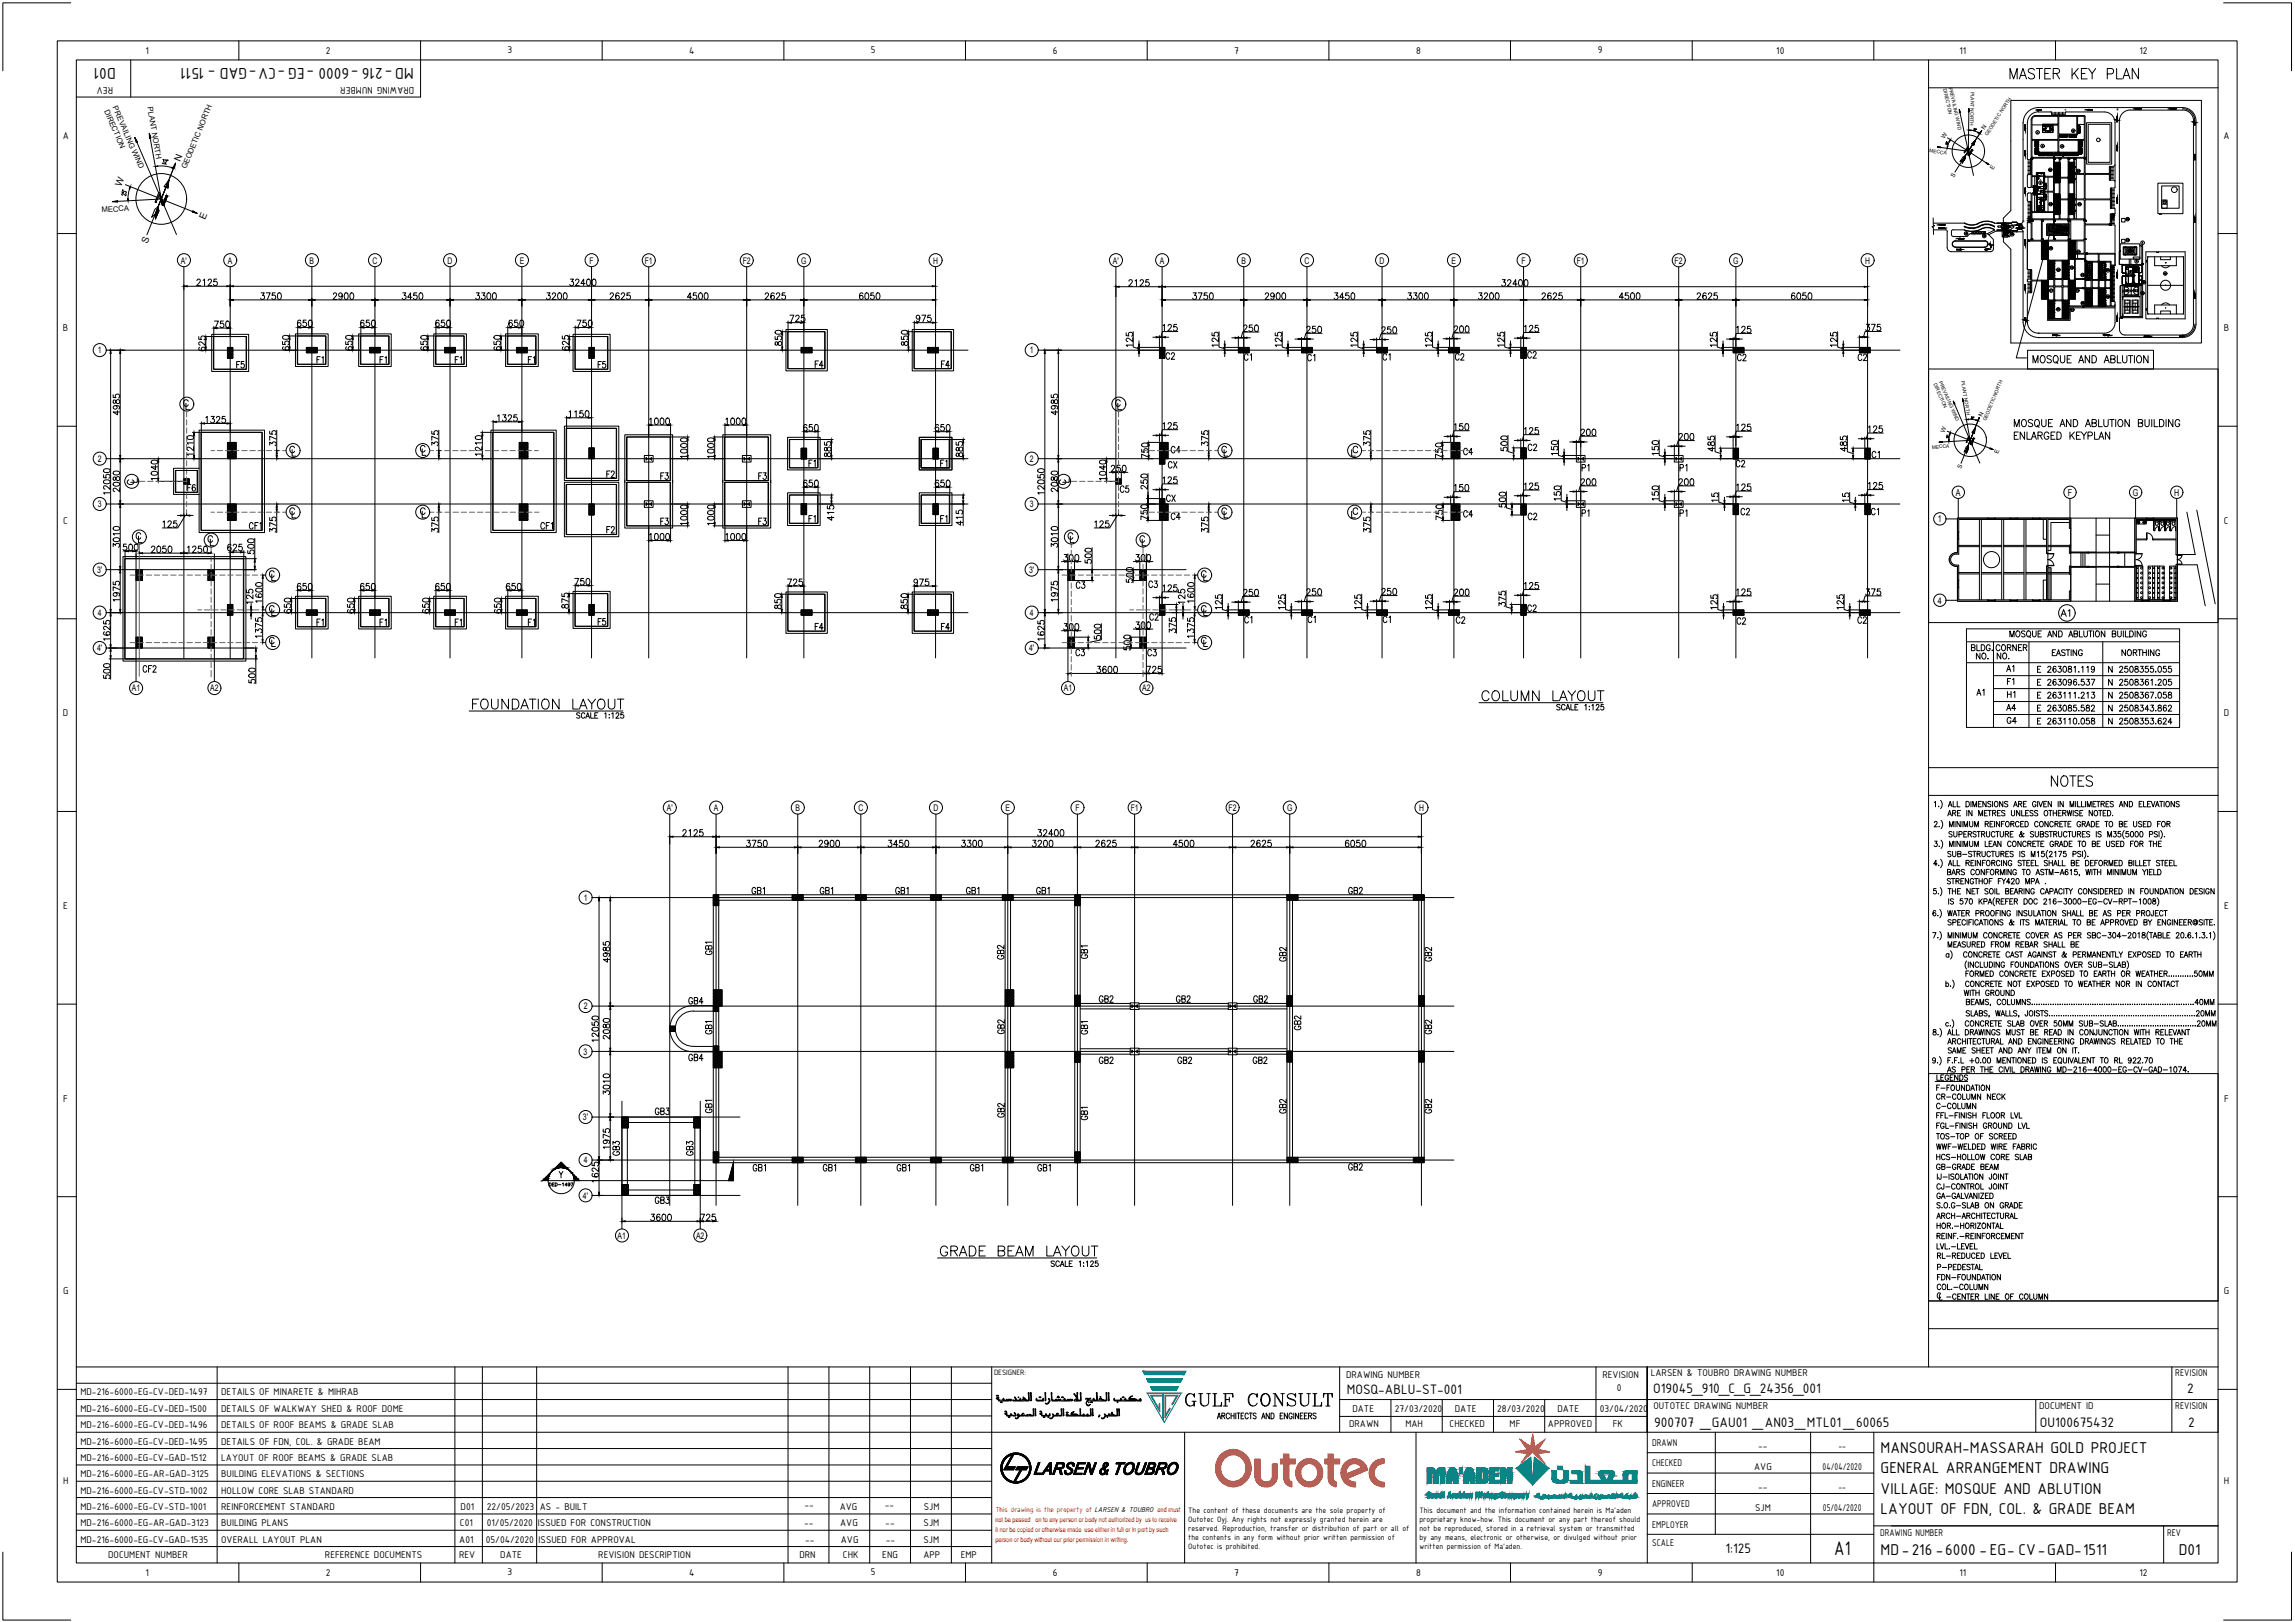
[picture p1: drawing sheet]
<svg xmlns="http://www.w3.org/2000/svg" width="841mm" height="594mm" viewBox="0 0 841 594" stroke-linecap="round" stroke-linejoin="round" font-family="sans-serif">
<defs><g id="words">
<text font-size="8.4" x="342.2" y="462.1">%%UGRADE BEAM LAYOUT</text>
<text font-size="8.4" fill="#00f" x="433.2" y="516.1">GULF CONSULT</text>
<text font-size="7.9" x="540.8" y="258.6">%%UCOLUMN LAYOUT</text>
<text font-size="7.7" x="672.2" y="569.7">A1</text>
<text font-size="7.5" x="750.4" y="289.3">NOTES</text>
<text font-size="7.1" x="735.2" y="30">MASTER KEY PLAN</text>
<g font-size="6.2">
<text x="42.4" y="25" transform="rotate(-180 42.4 25)">D01</text>
<text x="94.1" y="25" transform="rotate(-180 94.1 25)">-</text>
<text x="151.6" y="25" transform="rotate(-180 151.6 25)">MD-216 -6000 -EG -CV GAD - 1511</text>
<text x="743.7" y="134.4">MOSQUE AND ABLUTION</text>
<text x="737" y="157.7">MOSQUE AND ABLUTION BUILDING</text>
<text x="737" y="162.3">ENLARGED KEYPLAN</text>
<text x="689.2" y="532.1">MANSOURAH-MASSARAH GOLD PROJECT</text>
<text x="689.2" y="539.5">GENERAL ARRANGEMENT DRAWING</text>
<text x="689.2" y="547">VILLAGE: MOSQUE AND ABLUTION</text>
<text x="689.2" y="554.5">LAYOUT OF FDN, COL. &amp; GRADE BEAM</text>
<text x="689.2" y="569.5">MD-216 -6000 -EG- CV GAD 1511</text>
<text x="746.8" y="569.5">-</text>
<text x="760.1" y="569.5">-</text>
<text x="798.4" y="569.5">D01</text>
</g>
<g font-size="5.7">
<text x="85.4" y="136.2">F5</text>
<text x="218" y="136.2">F5</text>
<text x="297.4" y="135.8">F4</text>
<text x="343.6" y="135.8">F4</text>
<text x="426.2" y="133">C2</text>
<text x="454.7" y="133.3">C1</text>
<text x="478" y="133.3">C1</text>
<text x="558.4" y="132.3">C2</text>
<text x="635.4" y="133.3">C2</text>
<text x="679.8" y="133.3">C2</text>
<text x="578.6" y="173.9">P1</text>
<text x="614.5" y="173.9">P1</text>
<text x="635" y="172.2">C2</text>
<text x="684.7" y="169">C1</text>
<text x="221.2" y="176">F2</text>
<text x="240.9" y="176.7">F3</text>
<text x="276.9" y="176.7">F3</text>
<text x="426.2" y="184.9">CX</text>
<text x="558.8" y="191.6">C2</text>
<text x="578.6" y="190.5">P1</text>
<text x="614.5" y="190.5">P1</text>
<text x="636.8" y="189.8">C2</text>
<text x="684.4" y="189.8">C1</text>
<text x="90.3" y="195.1">CF1</text>
<text x="196.8" y="195.1">CF1</text>
<text x="221.2" y="196.5">F2</text>
<text x="240.9" y="193.3">F3</text>
<text x="276.9" y="193.3">F3</text>
<text x="754.2" y="226.8">A1</text>
<text x="137.9" y="230.4">F1</text>
<text x="165.5" y="230.4">F1</text>
<text x="192.3" y="230.4">F1</text>
<text x="297.4" y="232.1">F4</text>
<text x="343.6" y="232.1">F4</text>
<text x="478" y="229.3">C1</text>
<text x="505.5" y="229.3">C1</text>
<text x="532.3" y="229.7">C2</text>
<text x="635.4" y="230">C2</text>
<text x="679.4" y="229.7">C2</text>
<text x="730.6" y="242.7">NO.</text>
<text x="734.1" y="247.3">A1</text>
<text x="734.5" y="256.8">H1</text>
<text x="734.1" y="266.3">G4</text>
<text x="274.5" y="328.8">GB1</text>
<text x="299.2" y="328.8">GB1</text>
<text x="327" y="328.8">GB1</text>
<text x="352.8" y="328.8">GB1</text>
<text x="378.5" y="328.8">GB1</text>
<text x="492.8" y="328.8">GB2</text>
<text x="261.8" y="351" transform="rotate(-90 261.8 351)">GB1</text>
<text x="472.4" y="353.1" transform="rotate(-90 472.4 353.1)">GB2</text>
<text x="525.6" y="353.1" transform="rotate(-90 525.6 353.1)">GB2</text>
<text x="251.2" y="369">GB4</text>
<text x="401.5" y="368.3">GB2</text>
<text x="430" y="368.3">GB2</text>
<text x="458.3" y="368.3">GB2</text>
<text x="261.8" y="379.9" transform="rotate(-90 261.8 379.9)">GB1</text>
<text x="369" y="379.9" transform="rotate(-90 369 379.9)">GB2</text>
<text x="477.7" y="378.5" transform="rotate(-90 477.7 378.5)">GB2</text>
<text x="525.6" y="379.9" transform="rotate(-90 525.6 379.9)">GB2</text>
<text x="251.2" y="389.8">GB4</text>
<text x="401.5" y="390.9">GB2</text>
<text x="430.4" y="390.9">GB2</text>
<text x="457.9" y="390.9">GB2</text>
<text x="238.8" y="409.6">GB3</text>
<text x="261.8" y="408.9" transform="rotate(-90 261.8 408.9)">GB1</text>
<text x="369" y="410.3" transform="rotate(-90 369 410.3)">GB2</text>
<text x="472.4" y="408.9" transform="rotate(-90 472.4 408.9)">GB2</text>
<text x="525.6" y="408.9" transform="rotate(-90 525.6 408.9)">GB2</text>
<text x="227.9" y="424.4" transform="rotate(-90 227.9 424.4)">GB3</text>
<text x="274.8" y="430">GB1</text>
<text x="300.6" y="430">GB1</text>
<text x="327.4" y="430">GB1</text>
<text x="354.2" y="430">GB1</text>
<text x="379.2" y="430">GB1</text>
<text x="238.8" y="442">GB3</text>
</g>
<g font-size="5.7" fill="#636466">
<text x="427.9" y="167.2">C4</text>
<text x="535.2" y="167.9">C4</text>
<text x="409.2" y="181.7">C5</text>
<text x="427.9" y="191.6">C4</text>
<text x="419.8" y="216.6">C3</text>
</g>
<g font-size="5.4">
<text x="493.6" y="510.6">MOSQ-ABLU-ST-001</text>
<text x="605.8" y="510.1">O19045_910_C_G_24356_001</text>
<text x="801.5" y="510.1">2</text>
<text x="606.2" y="522.6">900707 _GAU01 _AN03_MTL01 _60065</text>
<text x="747.5" y="522.6">OU100675432</text>
<text x="801.9" y="522.6">2</text>
<text x="632.3" y="569">1:125</text>
</g>
<g font-size="5.3">
<text x="119.2" y="134.1" transform="rotate(-90 119.2 134.1)">F1</text>
<text x="137.9" y="134.1">F1</text>
<text x="165.5" y="134.1">F1</text>
<text x="192.3" y="134.1">F1</text>
<text x="505.5" y="133">C1</text>
<text x="532" y="133">C2</text>
<text x="558.8" y="166.2">C2</text>
<text x="299.5" y="172.2" transform="rotate(-90 299.5 172.2)">F1</text>
<text x="347.8" y="172.2" transform="rotate(-90 347.8 172.2)">F1</text>
<text x="426.9" y="172.5">CX</text>
<text x="299.5" y="192.6" transform="rotate(-90 299.5 192.6)">F1</text>
<text x="347.8" y="192.6" transform="rotate(-90 347.8 192.6)">F1</text>
<text x="558.4" y="225.1">C2</text>
<text x="119.2" y="230.4" transform="rotate(-90 119.2 230.4)">F1</text>
<text x="218" y="230">F5</text>
<text x="454.7" y="229.3">C1</text>
<text x="721.1" y="239.5">BLDG.</text>
<text x="730.2" y="239.5">CORNER</text>
<text x="723.2" y="242.7">NO.</text>
<text x="750.7" y="241.3">EASTING</text>
<text x="776.5" y="241.3">NORTHING</text>
<text x="51.2" y="247.3">CF2</text>
<text x="734.5" y="251.9">F1</text>
<text x="745.4" y="247.3">E 263081.119</text>
<text x="771.5" y="247.3">N 2508355.055</text>
<text x="723.2" y="255.8">A1</text>
<text x="745.4" y="256.8">E 263111.213</text>
<text x="745.4" y="252.2">E 263096.537</text>
<text x="771.5" y="256.8">N 2508367.058</text>
<text x="771.5" y="252.2">N 2508361.205</text>
<text x="734.1" y="261.4">A4</text>
<text x="745.4" y="261.8">E 263085.582</text>
<text x="771.5" y="261.8">N 2508343.862</text>
<text x="745.4" y="266.3">E 263110.058</text>
<text x="771.5" y="266.3">N 2508353.624</text>
<text x="368.7" y="352.4" transform="rotate(-90 368.7 352.4)">GB2</text>
<text x="399.3" y="352.1" transform="rotate(-90 399.3 352.1)">GB1</text>
<text x="399.3" y="379.9" transform="rotate(-90 399.3 379.9)">GB1</text>
<text x="708.4" y="407.5">C-COLUMN</text>
<text x="708.4" y="403.9">CR-COLUMN NECK</text>
<text x="399.3" y="411.3" transform="rotate(-90 399.3 411.3)">GB1</text>
<text x="254.7" y="424.4" transform="rotate(-90 254.7 424.4)">GB3</text>
<text x="492.8" y="429.7">GB2</text>
</g>
<g font-size="5.3" fill="#636466">
<text x="67.4" y="181">F6</text>
<text x="535.2" y="190.5">C4</text>
<text x="393.3" y="216.6">C3</text>
<text x="420.2" y="228.2">C2</text>
<text x="393" y="241.3">C3</text>
<text x="419.5" y="241.3">C3</text>
</g>
<g font-size="4.9">
<text x="712.3" y="324.9">STRENGTHOF FY420 MPA .</text>
<text x="383.8" y="465">SCALE 1:125</text>
<text x="708.7" y="469.9">FDN-FOUNDATION</text>
<text x="708.7" y="473.4">COL.-COLUMN</text>
<text x="712.3" y="477">-CENTER LINE OF COLUMN</text>
</g>
<g font-size="4.4">
<text x="46.6" y="177.8">L</text>
<text x="388.1" y="177.8">L</text>
</g>
<g font-size="3.9">
<text x="53.3" y="19.6">1</text>
<text x="119.5" y="19.7">2</text>
<text x="186" y="19.6">3</text>
<text x="252.5" y="19.6">4</text>
<text x="319.1" y="19.6">5</text>
<text x="385.8" y="19.7">6</text>
<text x="452.3" y="19.6">7</text>
<text x="518.9" y="19.6">8</text>
<text x="585.5" y="19.5">9</text>
<text x="650.9" y="19.6">10</text>
<text x="718.1" y="19.6">11</text>
<text x="784" y="19.7">12</text>
<text x="41.4" y="31.9" transform="rotate(-180 41.4 31.9)">REV</text>
<text x="151.8" y="31.9" transform="rotate(-180 151.8 31.9)">DRAWING NUMBER</text>
<text x="23" y="50.7">A</text>
<text x="814.9" y="50.7">A</text>
<text x="23.1" y="121.3">B</text>
<text x="814.9" y="121.3">B</text>
<text x="23.1" y="191.8">C</text>
<text x="814.9" y="191.8">C</text>
<text x="23" y="262.4">D</text>
<text x="814.9" y="262.4">D</text>
<text x="23.1" y="333">E</text>
<text x="815" y="333">E</text>
<text x="23.2" y="403.5">F</text>
<text x="815.1" y="403.5">F</text>
<text x="23.1" y="474.1">G</text>
<text x="814.9" y="474.1">G</text>
<text x="493.3" y="504.7">DRAWING NUMBER</text>
<text x="587.2" y="504.7">REVISION</text>
<text x="592.5" y="509.6">0</text>
<text x="604.9" y="504.1">LARSEN &amp; TOUBRO DRAWING NUMBER</text>
<text x="797.2" y="504.1">REVISION</text>
<text x="29.4" y="511.1">MD-216-6000-EG-CV-DED-1497</text>
<text x="81.1" y="511.1">DETAILS OF MINARETE &amp; MIHRAB</text>
<text x="29.4" y="517.1">MD-216-6000-EG-CV-DED-1500</text>
<text x="81.1" y="517.1">DETAILS OF WALKWAY SHED &amp; ROOF DOME</text>
<text x="495.6" y="517">DATE</text>
<text x="511.1" y="517">27/03/2020</text>
<text x="533.1" y="517">DATE</text>
<text x="548.7" y="517">28/03/2020</text>
<text x="570.7" y="517">DATE</text>
<text x="586.3" y="517">03/04/2020</text>
<text x="605.9" y="516.1">OUTOTEC DRAWING NUMBER</text>
<text x="747.3" y="516.1">DOCUMENT ID</text>
<text x="797.2" y="516.1">REVISION</text>
<text x="29.4" y="523.1">MD-216-6000-EG-CV-DED-1496</text>
<text x="81.1" y="523.1">DETAILS OF ROOF BEAMS &amp; GRADE SLAB</text>
<text x="494.4" y="522.7">DRAWN</text>
<text x="515" y="522.5">MAH</text>
<text x="531.2" y="522.7">CHECKED</text>
<text x="553.2" y="522.5">MF</text>
<text x="567.3" y="522.7">APPROVED</text>
<text x="591" y="522.5">FK</text>
<text x="29.4" y="529.1">MD-216-6000-EG-CV-DED-1495</text>
<text x="81.1" y="529.1">DETAILS OF FDN, COL. &amp; GRADE BEAM</text>
<text x="605.4" y="529.6">DRAWN</text>
<text x="644.3" y="530.8">--</text>
<text x="673.7" y="530.8">--</text>
<text x="29.4" y="535">MD-216-6000-EG-CV-GAD-1512</text>
<text x="81.1" y="535">LAYOUT OF ROOF BEAMS &amp; GRADE SLAB</text>
<text x="605.4" y="537.1">CHECKED</text>
<text x="642.8" y="538.3">AVG</text>
<text x="667.9" y="538.3">04/04/2020</text>
<text x="23.1" y="543.6">H</text>
<text x="29.4" y="541">MD-216-6000-EG-AR-GAD-3125</text>
<text x="81.1" y="541">BUILDING ELEVATIONS &amp; SECTIONS</text>
<text x="605.4" y="544.5">ENGINEER</text>
<text x="644.3" y="545.8">--</text>
<text x="673.7" y="545.8">--</text>
<text x="815" y="543.6">H</text>
<text x="29.4" y="547">MD-216-6000-EG-CV-STD-1002</text>
<text x="81.1" y="547">HOLLOW CORE SLAB STANDARD</text>
<text x="29.4" y="553">MD-216-6000-EG-CV-STD-1001</text>
<text x="81.1" y="553">REINFORCEMENT STANDARD</text>
<text x="168.8" y="553">D01</text>
<text x="178.4" y="553">22/05/2023</text>
<text x="197.8" y="553.1">AS - BUILT</text>
<text x="294.8" y="552.3">--</text>
<text x="307.7" y="553.1">AVG</text>
<text x="324.3" y="552.3">--</text>
<text x="338.6" y="553.1">SJM</text>
<text x="605.4" y="552">APPROVED</text>
<text x="643.2" y="553.2">SJM</text>
<text x="668" y="553.2">05/04/2020</text>
<text x="29.4" y="559">MD-216-6000-EG-AR-GAD-3123</text>
<text x="81.1" y="559">BUILDING PLANS</text>
<text x="168.6" y="559">C01</text>
<text x="178.4" y="559">01/05/2020</text>
<text x="197.1" y="559">ISSUED FOR CONSTRUCTION</text>
<text x="294.7" y="559">--</text>
<text x="307.9" y="559">AVG</text>
<text x="324.4" y="559">--</text>
<text x="338.5" y="559">SJM</text>
<text x="605.4" y="559.5">EMPLOYER</text>
<text x="689" y="562.6">DRAWING NUMBER</text>
<text x="794.2" y="562.6">REV</text>
<text x="29.4" y="565">MD-216-6000-EG-CV-GAD-1535</text>
<text x="81.1" y="565">OVERALL LAYOUT PLAN</text>
<text x="168.3" y="565">A01</text>
<text x="178" y="565">05/04/2020</text>
<text x="197.3" y="565">ISSUED FOR APPROVAL</text>
<text x="295" y="565">--</text>
<text x="308.1" y="565">AVG</text>
<text x="324.6" y="565">--</text>
<text x="338.4" y="565">SJM</text>
<text x="605.4" y="566.4">SCALE</text>
<text x="39.7" y="570.7">DOCUMENT NUMBER</text>
<text x="119.1" y="570.7">REFERENCE DOCUMENTS</text>
<text x="168.2" y="570.7">REV</text>
<text x="183.3" y="570.7">DATE</text>
<text x="219.2" y="570.7">REVISION DESCRIPTION</text>
<text x="292.9" y="570.7">DRN</text>
<text x="308.9" y="570.7">CHK</text>
<text x="323.3" y="570.7">ENG</text>
<text x="338.4" y="570.7">APP</text>
<text x="352.1" y="570.7">EMP</text>
<text x="53.3" y="577.1">1</text>
<text x="119.5" y="577.2">2</text>
<text x="186" y="577">3</text>
<text x="252.5" y="577.1">4</text>
<text x="319.1" y="577">5</text>
<text x="385.8" y="577.2">6</text>
<text x="452.3" y="577.1">7</text>
<text x="518.9" y="577.1">8</text>
<text x="585.5" y="577.2">9</text>
<text x="650.9" y="577.1">10</text>
<text x="718.1" y="577.1">11</text>
<text x="784" y="577.2">12</text>
</g>
<g font-size="3.5">
<text x="66" y="59.3" transform="rotate(-68 66 59.3)">N</text>
<text x="752.5" y="63.9" transform="rotate(-90 752.5 63.9)">B1</text>
<text x="759.9" y="64.2">B2</text>
<text x="44.4" y="68.7" transform="rotate(-68 44.4 68.7)">W</text>
<text x="746.1" y="68.4">4</text>
<text x="791.6" y="75.5">11</text>
<text x="75.1" y="80.4" transform="rotate(-67 75.1 80.4)">E</text>
<text x="777.9" y="81.8">25</text>
<text x="54" y="89.4" transform="rotate(-68 54 89.4)">S</text>
<text x="718.6" y="87.1">15</text>
<text x="777.9" y="89.6">23</text>
<text x="750" y="92.4">C5</text>
<text x="759.9" y="93.8">C1</text>
<text x="757.4" y="99.5">C2</text>
<text x="770.8" y="100.5">D1</text>
<text x="750" y="107.9">C7</text>
<text x="759.5" y="107.9">C3</text>
<text x="761.6" y="102.3">D3</text>
<text x="761.6" y="112.5">D4</text>
<text x="783.5" y="109">10</text>
<text x="757.8" y="115">C4</text>
<text x="716.7" y="181.6">A</text>
<text x="757.8" y="181.6">F</text>
<text x="781.6" y="181.6">G</text>
<text x="796.7" y="181.6">H</text>
<text x="710.1" y="191.3">1</text>
<text x="710.1" y="221.1">4</text>
</g>
<g font-size="3.3">
<text x="66.3" y="96.5">A'</text>
<text x="83.5" y="96.5">A</text>
<text x="113.4" y="96.5">B</text>
<text x="136.5" y="96.5">C</text>
<text x="164" y="96.5">D</text>
<text x="190.4" y="96.5">E</text>
<text x="216" y="96.5">F</text>
<text x="236.3" y="96.5">F1</text>
<text x="272.2" y="96.5">F2</text>
<text x="293.6" y="96.5">G</text>
<text x="342" y="96.5">H</text>
<text x="407.8" y="96.5">A'</text>
<text x="425.1" y="96.5">A</text>
<text x="454.9" y="96.5">B</text>
<text x="478" y="96.5">C</text>
<text x="505.6" y="96.5">D</text>
<text x="531.9" y="96.5">E</text>
<text x="557.6" y="96.5">F</text>
<text x="577.8" y="96.5">F1</text>
<text x="613.7" y="96.5">F2</text>
<text x="635.2" y="96.5">G</text>
<text x="683.5" y="96.5">H</text>
<text x="35.8" y="129.4">1</text>
<text x="377.3" y="129.4">1</text>
<text x="35.8" y="169.2">2</text>
<text x="377.3" y="169.2">2</text>
<text x="35.8" y="185.8">3</text>
<text x="377.3" y="185.8">3</text>
<text x="35.6" y="209.8">3'</text>
<text x="377.1" y="209.8">3'</text>
<text x="35.8" y="225.6">4</text>
<text x="377.3" y="225.6">4</text>
<text x="35.6" y="238.5">4'</text>
<text x="377.1" y="238.5">4'</text>
<text x="48.3" y="253.2">A1</text>
<text x="77" y="253.2">A2</text>
<text x="389.8" y="253.2">A1</text>
<text x="418.6" y="253.2">A2</text>
<text x="244.4" y="297">A'</text>
<text x="261.6" y="297">A</text>
<text x="291.5" y="297">B</text>
<text x="314.6" y="297">C</text>
<text x="342.1" y="297">D</text>
<text x="368.5" y="297">E</text>
<text x="394.1" y="297">F</text>
<text x="414.3" y="297">F1</text>
<text x="450.2" y="297">F2</text>
<text x="471.7" y="297">G</text>
<text x="520" y="297">H</text>
<text x="213.9" y="329.9">1</text>
<text x="213.9" y="369.7">2</text>
<text x="213.9" y="386.3">3</text>
<text x="213.6" y="410.3">3'</text>
<text x="213.9" y="426.1">4</text>
<text x="213.6" y="439">4'</text>
<text x="226.3" y="453.7">A1</text>
<text x="255.1" y="453.7">A2</text>
</g>
<g font-size="3.1">
<text x="754.2" y="55">A</text>
<text x="749.7" y="76.2">B3</text>
<text x="760.2" y="76.2">B4</text>
<text x="725.3" y="87.8">13</text>
<text x="735.9" y="84.3">7</text>
<text x="752.5" y="100.2">C6</text>
<text x="792" y="101.6">9</text>
<text x="783.9" y="104.8">24</text>
<text x="770.8" y="110.1">D2</text>
<text x="752.5" y="114.7">C8</text>
<text x="435.4" y="554">The content of these documents are the sole property of</text>
<text x="435.4" y="557.3">Outotec Oyj. Any rights not expressly granted herein are</text>
<text x="520.2" y="554">This document and the information contained herein is Ma'aden</text>
<text x="520.2" y="557.3">proprietary know-how. This document or any part thereof should</text>
<text x="435.4" y="560.6">reserved. Reproduction, transfer or distribution of part or all of</text>
<text x="435.4" y="564">the contents in any form without prior written permission of</text>
<text x="520.2" y="560.6">not be reproduced, stored in a retrieval system or transmitted</text>
<text x="520.2" y="564">by any means, electronic or otherwise, or divulged without prior</text>
<text x="435.4" y="567.3">Outotec is prohibited.</text>
<text x="520.2" y="567.3">written permission of Ma'aden.</text>
</g>
<text font-size="3" x="364.3" y="503.6">DESIGNER:</text>
<g font-size="2.8">
<text x="38.1" y="40.6" transform="rotate(66 38.1 40.6)">DIRECTION</text>
<text x="41.2" y="39.3" transform="rotate(66 41.2 39.3)">PREVAILING WIND</text>
<text x="54" y="39.1" transform="rotate(81 54 39.1)">PLANT NORTH</text>
<text x="68.3" y="62" transform="rotate(-68 68.3 62)">GEODETIC NORTH</text>
<text x="37.3" y="77.8" transform="rotate(-3 37.3 77.8)">MECCA</text>
</g>
<text font-size="2.8" fill="#f00" x="364.9" y="553.8">This drawing is the property of LARSEN &amp; TOUBRO and must</text>
<g font-size="2.5" fill="#f00">
<text x="364.8" y="557.4">not be passed on to any person or body not authorized by us to receive</text>
<text x="364.8" y="561">it nor be copied or otherwise made use either in full or in part by such</text>
<text x="364.8" y="564.6">person or body without our prior permission in writing.</text>
</g>
<g font-size="2.2">
<text x="727.3" y="47.7" transform="rotate(-56 727.3 47.7)">N</text>
<text x="712.6" y="51" transform="rotate(-57 712.6 51)">W</text>
<text x="716.1" y="65.1" transform="rotate(-55 716.1 65.1)">S</text>
<text x="730.4" y="62.1" transform="rotate(-57 730.4 62.1)">E</text>
<text x="726.4" y="152.6" transform="rotate(-67 726.4 152.6)">N</text>
<text x="712.6" y="158.6" transform="rotate(-69 712.6 158.6)">W</text>
<text x="732.2" y="166.1" transform="rotate(-68 732.2 166.1)">E</text>
<text x="718.7" y="171.8" transform="rotate(-68 718.7 171.8)">S</text>
</g>
<g font-size="1.8">
<text x="712.1" y="32.5" transform="rotate(77 712.1 32.5)">DIRECTION</text>
<text x="714.2" y="32.1" transform="rotate(77 714.2 32.1)">PREVAILING WIND</text>
<text x="722.3" y="33.5" transform="rotate(92 722.3 33.5)">PLANT NORTH</text>
<text x="728.4" y="49.7" transform="rotate(-57 728.4 49.7)">GEODETIC NORTH</text>
<text x="707" y="55.8" transform="rotate(8 707 55.8)">MECCA</text>
<text x="708.6" y="140.6" transform="rotate(66 708.6 140.6)">DIRECTION</text>
<text x="710.5" y="139.8" transform="rotate(66 710.5 139.8)">PREVAILING WIND</text>
<text x="718.7" y="139.6" transform="rotate(81 718.7 139.6)">PLANT NORTH</text>
<text x="727.9" y="154.4" transform="rotate(-68 727.9 154.4)">GEODETIC NORTH</text>
<text x="708" y="164.4" transform="rotate(-3 708 164.4)">MECCA</text>
</g>
</g></defs>
<!-- layer: AN-SECTION-TAG-HATCH -->
<g fill="#000" stroke="#000" stroke-width=".37">
<path d="M202.8 428.5l-.5 .5zM203.7 427.6l1.9-2 2 2zM209 429.1l.6 .5z"/>
<path d="M199.6 431.7h1.3l-2.1 .7zM198.8 432.4h2.1v-.7z"/>
<path d="M199.6 431.7l.7-.8h.8zM199.6 431.7h1.3l.2-.8z"/>
<path d="M201 430.2h.4l-1.1 .7zM200.3 430.9h.8l.3-.7z"/>
<path d="M201.7 429.6l.5-.5zM202.2 429.1l-.5 .5z"/>
<path d="M201 430.2l.7-.6zM201 430.2h.4l.3-.6z"/>
<path d="M203.2 428.1h.4l-.8 .4zM202.8 428.5l.8-.4z"/>
<path d="M203.5 427.8h.9l-1.2 .3zM203.2 428.1l1.2-.3z"/>
<path d="M203.7 427.6h1.5l-1.7 .2zM203.5 427.8l1.7-.2z"/>
<path d="M206.1 427.6h1.5zM205.2 427.6h2.4z"/>
<path d="M206.1 427.6h1.5zM206.9 427.8h.9z"/>
<path d="M206.9 427.8h.9l-.1 .3zM207.8 427.8l-.1 .3h.4z"/>
<path d="M207.7 428.1h.4l.3 .4zM208.1 428.1l.4 .4z"/>
<path d="M208.5 428.5l.5 .5zM208.4 428.5l.6 .5z"/>
<path d="M209.5 429.6l.4 .7zM209.6 429.6l.3 .7h.3z"/>
<path d="M209.9 430.3h.3v.6zM210.2 430.3v.6h.7z"/>
<path d="M210.2 430.9h.7l-.6 .8zM210.9 430.9l-.6 .8h1.4z"/>
<path d="M210.3 431.7h1.4l-1.3 .7zM210.4 432.4h2l-.7-.7z"/>
</g>
<!-- layer: AN-SYMB -->
<g fill="none" stroke="#000" stroke-width=".37">
<path d="M198.8 432.4l6.8-6.8 6.8 6.8M200.8 432.4h9.6M204.9 429l.7 1.2v1.2M206.3 429l-.7 1.2M268.8 425.6v6.8h-1.8z"/>
<circle cx="205.7" cy="432.4" r="4.8"/>
</g>
<!-- layer: AN-SECTION LINE -->
<path d="M210.4 432.4h58.4" fill="none" stroke="#000" stroke-width=".37"/>
<!-- layer: AN-SYMB -->
<path d="M268.8 425.6v6.8h-1.8z" fill="#000" stroke="#000" stroke-width=".37"/>
<g fill="none" stroke="#000" stroke-width=".37">
<path d="M236.8 167.9v-.4v1v-.4M236.9 167.9v.1M238.6 168l.1-.5v1l-.1-.5-1.7 .1M274.5 167.9v.1M274.5 167.9l.1-.4v1l-.2-.5h-1.6l-.1 .5v-1l.1 .5M236.8 184.5v-.4v1v-.4M236.9 184.5v.1M236.9 184.6h1.6M236.9 184.6v.1M238.6 184.1l.1 1zM272.7 184.1v1zM274.4 184.6h-1.6"/>
<path d="M274.5 184.1l.1 1zM414.9 368.6l-.1 .4v-1l.2 .5h1.6l.2-.5v1l-.1-.4M414.9 368.6h1.8M450.9 368.5h1.6l.2-.5v1l-.1-.4M450.9 368.5l-.1-.5v1v-.4M450.9 368.5l1.7 .1M414.8 384.6l.2 .4 1.6 .1 .2-.5v1l-.2-.5h-1.6l-.2 .5zM450.9 385.1l1.6-.1 .2-.4v1l-.2-.5h-1.6M450.9 385l-.1-.4v1l.1-.5"/>
</g>
<g fill="none" stroke="#000" stroke-width=".37">
<circle cx="67.4" cy="95.3" r="2.39"/>
<circle cx="84.4" cy="95.3" r="2.39"/>
<circle cx="114.3" cy="95.3" r="2.39"/>
<circle cx="137.4" cy="95.3" r="2.39"/>
<circle cx="164.9" cy="95.3" r="2.39"/>
<circle cx="191.3" cy="95.3" r="2.39"/>
<circle cx="216.8" cy="95.3" r="2.39"/>
<circle cx="237.8" cy="95.3" r="2.39"/>
<circle cx="273.6" cy="95.3" r="2.39"/>
<circle cx="294.6" cy="95.3" r="2.39"/>
<circle cx="342.9" cy="95.3" r="2.39"/>
<circle cx="408.9" cy="95.3" r="2.39"/>
<circle cx="425.9" cy="95.3" r="2.39"/>
<circle cx="455.8" cy="95.3" r="2.39"/>
<circle cx="479" cy="95.3" r="2.39"/>
<circle cx="506.5" cy="95.3" r="2.39"/>
<circle cx="532.8" cy="95.3" r="2.39"/>
<circle cx="558.3" cy="95.3" r="2.39"/>
<circle cx="579.3" cy="95.3" r="2.39"/>
<circle cx="615.2" cy="95.3" r="2.39"/>
<circle cx="636.2" cy="95.3" r="2.39"/>
<circle cx="684.4" cy="95.3" r="2.39"/>
<circle cx="36.5" cy="128.2" r="2.39"/>
<circle cx="378.1" cy="128.2" r="2.39"/>
<circle cx="36.5" cy="168" r="2.39"/>
<circle cx="378.1" cy="168" r="2.39"/>
<circle cx="36.5" cy="184.6" r="2.39"/>
<circle cx="378" cy="184.6" r="2.39"/>
<circle cx="36.5" cy="208.6" r="2.39"/>
<circle cx="378" cy="208.6" r="2.39"/>
<circle cx="36.5" cy="237.3" r="2.39"/>
<circle cx="36.5" cy="224.4" r="2.39"/>
<circle cx="378.1" cy="224.4" r="2.39"/>
<circle cx="378.1" cy="237.3" r="2.39"/>
<circle cx="49.9" cy="252" r="2.39"/>
<circle cx="78.6" cy="252" r="2.39"/>
<circle cx="391.4" cy="252" r="2.39"/>
<circle cx="420.1" cy="252" r="2.39"/>
<circle cx="245.5" cy="295.8" r="2.39"/>
<circle cx="262.4" cy="295.8" r="2.39"/>
<circle cx="292.4" cy="295.8" r="2.39"/>
<circle cx="315.5" cy="295.8" r="2.39"/>
<circle cx="343" cy="295.8" r="2.39"/>
<circle cx="369.3" cy="295.8" r="2.39"/>
<circle cx="394.9" cy="295.8" r="2.39"/>
<circle cx="415.8" cy="295.8" r="2.39"/>
<circle cx="451.7" cy="295.8" r="2.39"/>
<circle cx="472.7" cy="295.8" r="2.39"/>
<circle cx="520.9" cy="295.8" r="2.39"/>
<circle cx="214.6" cy="328.7" r="2.39"/>
<circle cx="214.6" cy="368.5" r="2.39"/>
<circle cx="214.6" cy="385.1" r="2.39"/>
<circle cx="214.6" cy="409.1" r="2.39"/>
<circle cx="214.6" cy="437.8" r="2.39"/>
<circle cx="214.6" cy="424.9" r="2.39"/>
<circle cx="227.9" cy="452.5" r="2.39"/>
<circle cx="256.6" cy="452.5" r="2.39"/>
</g>
<g fill="none" stroke="#000" stroke-width=".37">
<path d="M67.4 97.7v143.3M84.4 97.7v143.3M114.3 97.7v143.3M137.4 97.7v143.3M164.9 97.7v143.3M191.2 97.7v143.3M216.8 97.7v143.3M237.7 97.7v143.3M273.6 97.7v143.3M294.6 97.7v143.3M342.8 97.7v143.3M408.9 97.7v143.3"/>
<path d="M425.9 97.7v143.3M455.8 97.7v143.3M478.9 97.7v143.3M506.5 97.7v143.3M532.8 97.7v143.3M558.3 97.7v143.3M579.3 97.7v143.3M615.2 97.7v143.3M636.1 97.7v143.3M684.4 97.7v143.3M38.9 128.3h315.8M380.4 128.3h315.8"/>
<path d="M38.9 168h315.8M380.4 168h315.8M38.9 184.6h315.8M380.4 184.6h315.8M38.9 208.6h54.3M49.9 202.8v46.8M78.6 202.8v46.8M380.4 208.6h54.3M391.4 202.8v46.8M420.1 202.8v46.8M38.9 237.3h54.3M38.9 224.4h315.8"/>
<path d="M380.4 224.4h315.8M380.4 237.3h54.3M245.4 298.2v143.3M262.4 298.2v143.3M292.3 298.2v143.3M315.5 298.2v143.3M343 298.2v143.3M369.3 298.2v143.3M394.8 298.2v143.3M415.8 298.2v143.3M451.7 298.2v143.3M472.6 298.2v143.3"/>
<path d="M520.9 298.2v143.3M217 328.7h315.8M217 368.5h315.8M216.9 385.1h315.9M216.9 409.1h54.3M227.9 403.3v46.8M256.6 403.3v46.8M217 424.9h315.8M217 437.8h54.2"/>
</g>
<g fill="none" stroke="#000" stroke-width=".37">
<path d="M83.3 127.3l2 2-1.8 2M83.3 127.9l2 2M83.3 128.4l2 2M83.3 128.9l2 2M83.3 129.5l1.8 1.8M83.3 130l1.3 1.3M83.3 130.5l.7 .8M83.3 131.1l.2 .2M83.7 127.2l-.4 .4M83.8 127.2l1.5 1.6-2 2M84.2 127.2l-.9 .9M84.4 127.2l.9 1.1-2 2"/>
<path d="M84.8 127.2l-1.5 1.5M84.9 127.2l.4 .5-2 2M85.3 127.2l-2 2M112.3 127.4l1.9 1.8M112.3 127.9l1.3 1.3M112.4 127.2l-.1 .2M112.7 127.2l2 2 1.6-1.5M113 127.2l-.7 .8M113.2 127.2l2 2M113.5 127.2l-1.2 1.2 .8 .8 2-2M113.8 127.2l2 2M114 127.2l-1.7 1.8 .3 .2 2-2"/>
<path d="M114.3 127.2l2 2M114.8 127.2l1.5 1.5M115.4 127.2l.9 .9M115.6 127.2l-1.9 2M115.9 127.2l.4 .4M116.2 127.2l-2 2M135.6 127.2l-.2 .2M135.8 127.2l2 2M136.1 127.2l-.7 .8M136.4 127.2l2 2M136.6 127.2l-1.2 1.2 .9 .8 1.9-2M136.9 127.2l2 2"/>
<path d="M137.2 127.2l-1.8 1.8 .3 .2 2-2M137.4 127.2l2 2M138 127.2l1.4 1.5M138.5 127.2l.9 .9M138.8 127.2l-2 2-1.4-1.3M139.1 127.2l.3 .4M139.3 127.2l-2 2-1.9-1.8M139.4 127.7l-1.5 1.5M162.9 127.9l1.4 1.3M163.1 127.2l-.2 .2M163.4 127.2l2 2 1.5-1.5M163.6 127.2l-.7 .8"/>
<path d="M163.9 127.2l2 2M164.2 127.2l-1.3 1.3 .8 .7M164.5 127.2l1.9 2M164.7 127.2l-1.8 1.8 .3 .2 2.1-2M165 127.2l1.9 2M165.5 127.2l1.4 1.5M165.8 127.2l-2 2M166.1 127.2l.8 .9M166.3 127.2l-2 2M166.6 127.2l.3 .4M166.9 127.2l-2.1 2-1.9-1.8M189.4 127.2l-.1 .2"/>
<path d="M189.7 127.2l2 2M189.9 127.2l-.6 .8M190.2 127.2l2 2M190.5 127.2l-1.2 1.2 .8 .8 2-2M190.8 127.2l2 2M191 127.2l-1.7 1.8 .3 .2 1.9-2M191.3 127.2l1.9 2M191.8 127.2l1.4 1.5M192.4 127.2l.8 .9M192.6 127.2l-1.9 2-1.4-1.3M192.9 127.2l.3 .4M193.2 127.2l-2 2-1.9-1.8"/>
<path d="M193.2 127.7l-1.5 1.5M215.8 128.9l2 2M215.8 127.3l2 2-1.9 2M215.8 127.9l2 2M215.8 128.4l2 2M215.8 129.5l1.7 1.8M215.8 130l1.2 1.3M215.8 130.5l.7 .8M215.8 131.1l.1 .2M216.1 127.2l-.3 .4M216.3 127.2l1.5 1.6-2 2M216.6 127.2l-.8 .9"/>
<path d="M216.8 127.2l1 1.1-2 2M217.2 127.2l-1.4 1.5M217.3 127.2l.5 .5-2 2M217.7 127.2l-1.9 2M293.6 128.8l1.5-1.6 2.1 2M293.6 127.8l1.4 1.4M293.6 128.4l.9 .8M293.6 127.3l1.9 1.9M293.6 128.9l.3 .3M294 127.2l-.4 .5M294.1 127.2l2 2M294.6 127.2l-1 1.1"/>
<path d="M294.6 127.2l2 2M294.8 129.2l1.9-2 .9 .9-1.2 1.1M295.3 129.2l2-2 .3 .3-1.8 1.7M297.6 129.1l-.2 .1M297.6 128.6l-.7 .6M297.6 129.1l-2-1.9-1.9 2M297.6 128.6l-1.4-1.4-2 2M339.9 127.3l1.9 1.9M339.9 128.9l.3 .3M339.9 127.8l1.4 1.4M339.9 128.4l.8 .8M339.9 127.7l.4-.5 2 2"/>
<path d="M339.9 128.3l1-1.1 2 2M339.9 128.8l1.5-1.6 2 2M341.6 129.2l2-2 .3 .3-1.8 1.7M342.5 127.2l-2 2M342.5 127.2l1.4 1.4M343 127.2l-2 2M343.1 127.2l.8 .8-1.3 1.2M343.9 129.1l-1.9-1.9-2.1 2M343.9 128.6l-.7 .6M343.9 129.1l-.2 .1M83.3 163.3l3.3 3.2M83.3 164.9l3.2 3.1"/>
<path d="M83.3 165.4l2.6 2.6M83.3 162.2l3.3 3.2M83.3 163.8l3.3 3.2M83.3 164.4l3.3 3.1M83.3 166l2.1 2M83.3 166.5l1.6 1.5M83.3 167l1 1M83.3 167.6l.5 .4M83.6 162l-.3 .3M83.7 162l2.9 2.9M84.2 162l-.9 .8 3.3 3.1M84.3 162l2.3 2.3"/>
<path d="M84.7 162l-1.4 1.4M84.8 162l1.8 1.8M85.2 162l-1.9 1.9M85.3 162l1.3 1.3M85.8 162l-2.5 2.5M85.9 162l.7 .7M86.3 162l-3 3M86.4 162l.2 .2M86.6 167.7l-.3 .3M86.6 162.4l-3.3 3.2M86.6 162.9l-3.3 3.2M86.6 163.4l-3.3 3.2"/>
<path d="M86.6 164l-3.3 3.2M86.6 164.5l-3.3 3.2M86.6 166.1l-1.9 1.9M86.6 167.2l-.9 .8M86.6 165.6l-2.5 2.4M86.6 166.7l-1.4 1.3M86.6 165l-3 3M190.3 162.5l3.1 3.1M190.3 163l3.1 3.2M190.3 163.5l3.1 3.2M190.3 164.1l3.1 3.1M190.3 164.6l3.1 3.2"/>
<path d="M190.3 165.1l2.9 2.9 .2-.3M190.3 165.7l2.3 2.3 .8-.8M190.3 166.2l1.8 1.8M190.3 166.7l1.2 1.3M190.4 162l3 3.1M190.5 162l-.2 .3M191 162l2.4 2.6M191 162l-.7 .8M191.5 162l1.9 2M191.6 162l-1.3 1.4M192 162l1.4 1.5M192.1 162l-1.8 1.9"/>
<path d="M192.6 162l.8 1M192.6 162l-2.3 2.5M193.1 162l.3 .4M193.2 162l-2.9 3M193.4 165.6l-2.4 2.4-.7-.7M193.4 166.6l-1.3 1.4M193.4 165l-2.9 3-.2-.2M193.4 166.1l-1.9 1.9M193.4 162.3l-3.1 3.2M193.4 162.8l-3.1 3.3M193.4 163.4l-3.1 3.2M193.4 163.9l-3.1 3.2"/>
<path d="M193.4 164.5l-3.1 3.2M215.8 165.2l2 2-.8 .8M215.8 167.9l.1 .1M215.8 164.1l2 2M215.8 164.7l2 2M215.8 165.7l2 2-.3 .3-1.7-1.7M215.8 166.8l1.2 1.2M215.8 167.3l.7 .7M216.1 164l-.3 .4M216.3 164l1.5 1.6M216.6 164l-.8 .9M216.8 164l1 1-2 2.1"/>
<path d="M217.2 164l-1.4 1.4M217.3 164l.5 .5M217.7 164l-1.9 2M217.8 166.7l-1.4 1.3M217.8 166.1l-1.9 1.9M217.8 164.5l-2 2M217.8 165.6l-2 2M293.6 164.2l2 2M293.6 164.8l2 2M293.6 165.3l2 2M293.9 164.2l-.3 .3M294 164.2l1.6 1.5"/>
<path d="M294.5 164.2l-.9 .8M294.6 164.2l1 1-2 2M295 164.2l-1.4 1.4M295.1 164.2l.5 .4-2 2.1M295.5 164.2l-1.9 1.9M343.7 164.2l.2 .1M343.7 164.2l-1.8 1.9M343.9 164.8l-.7-.6-1.3 1.4 2 1.9M343.9 165.4l-1.2-1.2-.8 .8 2 2M343.9 165.9l-1.8-1.7-.2 .3 2 1.9M343.9 165.6l-2 2.1M343.9 165.1l-2 2"/>
<path d="M343.9 164.6l-2 2M424.9 162.2l3.2 3.2M424.9 163.3l3.2 3.2M424.9 163.8l3.2 3.2M424.9 164.4l3.2 3.1M424.9 164.9l3.1 3.1M424.9 165.4l2.6 2.6M424.9 166l2 2M424.9 166.5l1.5 1.5M424.9 167l1 1M424.9 167.6l.4 .4M425.2 162l-.3 .3"/>
<path d="M425.3 162l2.8 2.9M426.2 162l-1.3 1.4M426.8 162l-1.9 1.9M427.3 162l-2.4 2.5M427.8 162l-2.9 3M428.1 164.3l-2.3-2.3-.9 .8 3.2 3.1M428.1 165.6l-2.5 2.4M428.1 165l-3 3M428.1 162.4l-3.2 3.2M428.1 163.4l-3.2 3.2M428.1 164l-3.2 3.2M428.1 162.9l-3.2 3.2"/>
<path d="M428.1 164.5l-3.2 3.2M531.8 162.5l3.2 3.1M531.8 163l3.2 3.2M531.8 163.5l3.2 3.2M531.8 164.1l3.2 3.1M531.8 164.6l3.2 3.2M531.8 165.1l2.9 2.9M531.8 165.7l2.3 2.3M531.8 166.2l1.8 1.8M531.8 166.7l1.3 1.3M531.8 167.3l.7 .7M531.8 167.8l.2 .2"/>
<path d="M531.9 162l3.1 3.1M532 162l-.2 .3M532.5 162l2.5 2.6M532.6 162l-.8 .8M533 162l2 2M533.1 162l-1.3 1.4M533.6 162l-1.8 1.9M534.2 162l-2.4 2.5M534.7 162l-2.9 3M535 165.6l-2.5 2.4M535 166.1l-2 1.9M535 165l-3.1 3"/>
<path d="M535 164.5l-3.2 3.2M535 162.3l-3.2 3.2M535 162.8l-3.2 3.3M535 163.4l-3.2 3.2M535 163.9l-3.2 3.2M635.1 164.2l2 2M635.1 164.8l2 2M635.1 165.3l2 2M635.5 164.2l-.4 .3M635.6 164.2l1.5 1.5M636 164.2l-.9 .8M636.1 164.2l1 1-2 2"/>
<path d="M636.5 164.2l-1.4 1.4M636.6 164.2l.5 .4-2 2.1M637.1 164.2l-2 1.9M83.3 186.6l3.3 3.2M83.3 185l3.3 3.2M83.3 185.6l3.3 3.2M83.3 186.1l3.3 3.2M83.3 187.2l3.3 3.2M83.3 187.7l3 2.9M83.3 188.2l2.4 2.4M83.3 188.8l1.9 1.8M83.3 189.3l1.4 1.3"/>
<path d="M83.3 189.9l.8 .7M83.3 190.4l.3 .2M83.5 184.6l3.1 3M83.9 184.6l-.6 .6M84 184.6l2.6 2.5M84.4 184.6l-1.1 1.1M84.6 184.6l2 2M84.9 184.6l-1.6 1.6M85.1 184.6l1.5 1.4M85.5 184.6l-2.2 2.2M85.6 184.6l1 .9M86 184.6l-2.7 2.7"/>
<path d="M86.2 184.6l.4 .4M86.6 184.6l-3.3 3.2M86.6 185.2l-3.3 3.2M86.6 185.7l-3.3 3.2M86.6 186.3l-3.3 3.1M86.6 186.8l-3.3 3.2M86.6 187.3l-3.3 3.2M86.6 190l-.6 .6M86.6 189.5l-1.2 1.1M86.6 190.5l-.1 .1M86.6 187.9l-2.8 2.7M86.6 188.9l-1.7 1.7"/>
<path d="M86.6 188.4l-2.3 2.2M190.3 185l3.1 3.2M190.3 185.6l3.1 3.2M190.3 186.1l3.1 3.2M190.3 186.6l3.1 3.3M190.3 187.2l3.1 3.2M190.3 187.7l2.9 2.9 .2-.3M190.3 188.2l2.3 2.4 .8-.9M190.3 188.8l1.8 1.8 1.3-1.4M190.4 184.6l3 3.1M190.5 184.6l-.2 .3M190.9 184.6l2.5 2.5"/>
<path d="M191.1 184.6l-.8 .8M191.5 184.6l1.9 2M191.6 184.6l-1.3 1.4M192 184.6l1.4 1.5M192.1 184.6l-1.8 1.9M192.5 184.6l.9 .9M192.7 184.6l-2.4 2.4M193.1 184.6l.3 .4M193.2 184.6l-2.9 3M193.4 188.7l-1.9 1.9-1.2-1.3M193.4 188.1l-2.4 2.5-.7-.7M193.4 187.6l-3 3-.1-.2"/>
<path d="M193.4 184.9l-3.1 3.2M193.4 185.4l-3.1 3.2M193.4 186l-3.1 3.2M193.4 186.5l-3.1 3.2M193.4 187.1l-3.1 3.1M215.8 184.7l2 2-1.9 1.9M215.8 185.2l2 2-1.4 1.4M215.8 185.8l2 2-.8 .8M215.8 186.3l2 2M215.8 186.8l1.7 1.8 .3-.3M215.8 187.4l1.2 1.2M215.8 187.9l.7 .7"/>
<path d="M215.8 188.5l.1 .1M216.1 184.6l-.3 .3M216.3 184.6l1.5 1.6-2 2M216.6 184.6l-.8 .9M216.8 184.6l1 1M217.2 184.6l-1.4 1.4M217.3 184.6l.5 .5M217.7 184.6l-1.9 1.9M217.8 185.1l-2 2M217.8 185.7l-2 1.9M293.6 184.6l2 2M293.6 185.1l2 2"/>
<path d="M293.6 185.7l2 1.9M293.6 186.2l2 2M293.9 184.5l-.3 .3M294 184.5l1.6 1.5-2 2.1M294.5 184.5l-.9 .9M294.6 184.5l1 1-2 2M295 184.5l-1.4 1.4M295.1 184.5l.5 .4-2 2.1M295.5 184.5l-1.9 2M341.9 185.9l2 2M343.7 184.5l.2 .1M343.7 184.5l-1.8 1.9"/>
<path d="M343.9 185.7l-1.2-1.2-.8 .8 2 2.1M343.9 186.3l-1.8-1.8-.2 .3 2 2M343.9 185.2l-.7-.7-1.3 1.3M343.9 186l-2 2M343.9 185.4l-2 2M343.9 184.9l-2 2M424.9 185l3.2 3.2M424.9 185.6l3.2 3.2M424.9 186.1l3.2 3.2M424.9 186.6l3.2 3.2M424.9 187.2l3.2 3.2M424.9 187.7l2.9 2.9"/>
<path d="M424.9 188.2l2.4 2.4M424.9 188.8l1.8 1.8M424.9 189.3l1.3 1.3M424.9 189.9l.7 .7M424.9 190.4l.2 .2M425 184.6l3.1 3M425.6 184.6l2.5 2.5M427.6 184.6l-2.7 2.7M428.1 188.4l-2.2 2.2M428.1 187.9l-2.8 2.7M428.1 184.6l-3.2 3.2M428.1 185.2l-3.2 3.2"/>
<path d="M428.1 185.7l-3.2 3.2M428.1 186.3l-3.2 3.1M428.1 186.8l-3.2 3.2M428.1 187.3l-3.2 3.2M531.8 185l3.2 3.2M531.8 185.6l3.2 3.2M531.8 186.1l3.2 3.2M531.8 186.6l3.2 3.3M531.8 187.2l3.2 3.2M531.8 187.7l2.9 2.9M531.8 188.2l2.3 2.4M531.8 188.8l1.8 1.8"/>
<path d="M531.8 189.9l.7 .7M531.9 184.6l3.1 3.1M532 184.6l-.2 .3M532.5 184.6l2.5 2.5M532.6 184.6l-.8 .8M533 184.6l2 2M533.1 184.6l-1.3 1.4M533.7 184.6l-1.9 1.9M534.2 184.6l-2.4 2.4M534.7 184.6l-2.9 3M535 188.1l-2.5 2.5M535 187.6l-3 3-.2-.2"/>
<path d="M535 188.7l-2 1.9-1.2-1.3M535 184.9l-3.2 3.2M535 185.4l-3.2 3.2M535 186l-3.2 3.2M535 186.5l-3.2 3.2M535 187.1l-3.2 3.1M557.3 184.7l2 2M557.6 184.6l-.3 .3M557.8 184.6l1.5 1.6M558.2 184.6l-.9 .9M558.3 184.6l1 1M558.7 184.6l-1.4 1.4"/>
<path d="M558.9 184.6l.4 .5M559.3 184.6l-2 1.9M49.9 210.3l2.2 2.3M49.9 209.8l2.3 2.4-.4 .4M49.9 208.6l2.3 2.5M50.3 208.6l1.9 2M50.4 208.6l-.5 .6 2.3 2.5-.9 .9M50.8 208.6l1.4 1.4-2.3 2.5 .1 .1M51 208.6l-1.1 1.1M51.4 208.6l.8 .9-2.3 2.4 .6 .7M51.5 208.6l-1.6 1.7M51.9 208.6l.3 .3-2.3 2.5 1.2 1.2"/>
<path d="M52.1 208.6l-2.2 2.2 1.7 1.8M52.2 211.1l-1.5 1.5M52.2 210.6l-2 2M76.2 209.8l2.4 2.4-.5 .4M76.2 210.3l2.3 2.3M76.2 208.6l2.4 2.5M76.7 208.6l1.9 2M76.8 208.6l-.6 .6 2.4 2.5-1 .9M77.2 208.6l1.4 1.4-2.4 2.5 .1 .1M77.3 208.6l-1.1 1.1M77.7 208.6l.9 .9-2.4 2.4 .7 .7M77.8 208.6l-1.6 1.7"/>
<path d="M78.3 208.6l.3 .3-2.4 2.5 1.2 1.2M78.4 208.6l-2.2 2.2 1.7 1.8M78.6 211.1l-1.5 1.5M78.6 210.6l-2.1 2M391.4 209.8l2.4 2.4M391.4 210.3l2.3 2.3M391.4 208.6l2.4 2.5M391.8 208.6l2 2M392 208.6l-.6 .6 2.4 2.5M392.4 208.6l1.4 1.4-2.4 2.5 .1 .1M392.5 208.6l-1.1 1.1M392.9 208.6l.9 .9-2.4 2.4 .6 .7"/>
<path d="M393.1 208.6l-1.7 1.7M393.4 208.6l.4 .3-2.4 2.5 1.2 1.2M393.6 208.6l-2.2 2.2 1.7 1.8M417.7 209.8l2.4 2.4M417.7 210.3l2.3 2.3M417.8 208.6l2.3 2.5M418.2 208.6l1.9 2M418.3 208.6l-.6 .6 2.4 2.5M418.7 208.6l1.4 1.4-2.4 2.5 .2 .1M418.8 208.6l-1.1 1.1M419.2 208.6l.9 .9-2.4 2.4 .7 .7M419.4 208.6l-1.7 1.7"/>
<path d="M419.8 208.6l.3 .3-2.4 2.5 1.2 1.2M419.9 208.6l-2.2 2.2 1.8 1.8M49.9 234.5l2.3 2.4-.4 .4M49.9 233.4l2.3 2.4M50.3 233.4l1.9 1.9M50.4 233.4l-.5 .6 2.3 2.4-.9 .9M50.9 233.4l1.3 1.4-2.3 2.4 .1 .1M51 233.4l-1.1 1.1M51.4 233.4l.8 .8-2.3 2.4 .6 .7M51.5 233.4l-1.6 1.6 2.2 2.3M51.9 233.4l.3 .3-2.3 2.4 1.2 1.2M52 233.4l-2.1 2.2 1.7 1.7"/>
<path d="M52.2 235.9l-1.5 1.4M52.2 235.3l-2 2M76.2 234.5l2.4 2.4-.5 .4M76.2 233.4l2.4 2.4M76.7 233.4l1.9 1.9M76.7 233.4l-.5 .6 2.4 2.4-1 .9M77.2 233.4l1.4 1.3M77.3 233.4l-1.1 1.1M77.7 233.4l.9 .8-2.4 2.4 .7 .7M77.8 233.4l-1.6 1.6 2.3 2.3M78.3 233.4l.3 .3-2.4 2.4 1.2 1.2M78.3 233.4l-2.1 2.2 1.8 1.7"/>
<path d="M78.6 234.8l-2.4 2.4 .2 .1M78.6 235.9l-1.5 1.4M78.6 235.3l-2.1 2M83.3 221.5l2 2M83.3 222l2 2M83.3 222.5l2 2.1-.8 .8-1.2-1.3M83.3 223.1l2 2-.2 .3-1.8-1.8M83.3 225.2l.2 .2M83.7 221.4l-.4 .3M83.8 221.4l1.5 1.5M84.2 221.4l-.9 .9M84.4 221.4l.9 1-2 2"/>
<path d="M84.8 221.4l-1.5 1.4M84.9 221.4l.4 .5-2 2M85.3 221.4l-2 1.9M85.3 223l-2 1.9M85.3 223.5l-1.8 1.9M85.3 224.1l-1.3 1.3-.7-.7M112.4 223.4l-.1 .1 1.9 1.9M112.7 223.4l2 2 1.6-1.6M113 223.4l-.7 .7 1.3 1.3M113.2 223.4l2 2M113.5 223.4l-1.2 1.2M113.8 223.4l2 2"/>
<path d="M114 223.4l-1.7 1.8M114.3 223.4l2 1.9M114.6 223.4l-2 2-.3-.3M114.8 223.4l1.5 1.4M115.1 223.4l-2 2-.8-.8M115.4 223.4l.9 .9M115.6 223.4l-1.9 2M115.9 223.4l.4 .3M116.2 223.4l-2 2M135.6 223.4l-.2 .1 1.9 1.9 2-2M135.8 223.4l2 2M136.1 223.4l-.7 .7 1.4 1.3 2-2"/>
<path d="M136.4 223.4l2 2M136.6 223.4l-1.2 1.2M136.9 223.4l2 2M137.2 223.4l-1.8 1.8M137.4 223.4l2 1.9M137.7 223.4l-2 2-.3-.3M138 223.4l1.4 1.4M138.2 223.4l-1.9 2-.9-.8M138.5 223.4l.9 .9M139.1 223.4l.3 .3M162.9 224.6l.8 .8M163.1 223.4l-.2 .1 1.9 1.9 2.1-2"/>
<path d="M163.4 223.4l1.9 2M163.6 223.4l-.7 .7 1.4 1.3M163.9 223.4l2 2M164.2 223.4l-1.3 1.2M164.5 223.4l1.9 2M164.7 223.4l-1.8 1.8M165 223.4l1.9 1.9M165.3 223.4l-2.1 2-.3-.3M165.5 223.4l1.4 1.4M165.8 223.4l-2 2M166.1 223.4l.8 .9M166.3 223.4l-2 2"/>
<path d="M166.6 223.4l.3 .3M189.4 223.4l-.1 .1 1.9 1.9 2-2M189.7 223.4l2 2M189.9 223.4l-.6 .7 1.4 1.3 1.9-2M190.2 223.4l2 2M190.5 223.4l-1.2 1.2M190.8 223.4l2 2M191 223.4l-1.7 1.8M191.3 223.4l1.9 1.9M191.5 223.4l-1.9 2-.3-.3M191.8 223.4l1.4 1.4M192.1 223.4l-2 2-.8-.8"/>
<path d="M192.4 223.4l.8 .9M192.9 223.4l.3 .3M215.8 221.5l2 2M215.8 222l2 2M215.8 222.5l2 2.1M215.8 223.1l2 2M215.8 223.6l1.7 1.8M215.8 224.1l1.2 1.3M215.8 224.7l.7 .7M215.8 225.2l.1 .2M216.1 221.4l-.3 .3M216.3 221.4l1.5 1.5"/>
<path d="M216.6 221.4l-.8 .9M216.8 221.4l1 1-2 2M217.2 221.4l-1.4 1.4M217.3 221.4l.5 .5-2 2M217.7 221.4l-1.9 1.9M217.8 223.5l-1.9 1.9M217.8 223l-2 1.9M293.7 223.4l-.1 .1 1.9 1.9M294 223.4l2 2 1.6-1.6M294.3 223.4l-.7 .7 1.3 1.3M294.5 223.4l2.1 2 1-1M294.8 223.4l-1.2 1.2"/>
<path d="M295.1 223.4l2 2 .5-.5M295.3 223.4l-1.7 1.8M295.6 223.4l2 1.9M295.9 223.4l-2 2-.3-.3M296.1 223.4l1.5 1.4M296.4 223.4l-2 2-.8-.8M296.7 223.4l.9 .9M297 223.4l-2 2M297.3 223.4l.3 .3M297.5 223.4l-2 2M340 223.4l-.1 .1 1.8 1.9M340.3 223.4l2 2"/>
<path d="M340.6 223.4l-.7 .7 1.3 1.3M340.8 223.4l2 2 1.1-1M341.1 223.4l-1.2 1.2M341.4 223.4l2 2 .5-.5M341.6 223.4l-1.7 1.8M341.9 223.4l2 1.9M342.2 223.4l-2 2-.3-.3M342.4 223.4l1.5 1.4M342.7 223.4l-2 2-.8-.8M343 223.4l.9 .9M343.2 223.4l-2 2M343.5 223.4l.4 .3"/>
<path d="M343.8 223.4l-2 2M343.9 223.8l-1.6 1.6M391.4 234.5l2.4 2.4M391.4 233.4l2.4 2.4M391.8 233.4l2 1.9M392 233.4l-.6 .6 2.4 2.4M392.4 233.4l1.4 1.4-2.4 2.4M392.5 233.4l-1.1 1.1M392.9 233.4l.9 .8-2.4 2.4M393 233.4l-1.6 1.6 2.3 2.3M393.4 233.4l.4 .3-2.4 2.4M393.6 233.4l-2.2 2.2"/>
<path d="M417.7 234.5l2.4 2.4M417.7 233.4l2.4 2.4M418.2 233.4l1.9 1.9M418.3 233.4l-.6 .6 2.4 2.4M418.7 233.4l1.4 1.3M418.8 233.4l-1.1 1.1M419.3 233.4l.8 .8-2.4 2.4M419.3 233.4l-1.6 1.6 2.3 2.3M419.8 233.4l.3 .3-2.4 2.4M419.9 233.4l-2.2 2.2M420.1 234.8l-2.4 2.4M424.9 221.5l2 2"/>
<path d="M424.9 222l2 2M425.2 221.4l-.3 .3M425.4 221.4l1.5 1.5M425.7 221.4l-.8 .9M425.9 221.4l1 1M426.3 221.4l-1.4 1.4M426.4 221.4l.5 .5-2 2M426.8 221.4l-1.9 1.9M635.3 223.4l-.2 .1M635.5 223.4l2 2M635.8 223.4l-.7 .7M636.1 223.4l2 2"/>
<path d="M636.3 223.4l-1.2 1.2M636.6 223.4l2 2M636.9 223.4l-1.8 1.8M637.1 223.4l2 1.9M637.4 223.4l-2 2M637.7 223.4l1.4 1.4M637.9 223.4l-1.9 2M638.2 223.4l.9 .9M638.5 223.4l-2 2M638.8 223.4l.3 .3M639 223.4l-2 2M261.4 327.8l2 2-2 1.8"/>
<path d="M261.4 328.4l2 2-1.4 1.3M261.4 328.9l2 2-.8 .8M261.4 329.4l2 2M261.4 330l1.8 1.7M261.4 330.5l1.2 1.2M261.4 331l.7 .7M261.7 327.7l-.3 .4M261.9 327.7l1.5 1.6-2 2M262.3 327.7l-.9 .9M262.4 327.7l1 1M262.8 327.7l-1.4 1.5M262.9 327.7l.5 .5"/>
<path d="M263.3 327.7l-1.9 2M263.4 328.2l-2 2M263.4 328.8l-2 2M263.4 331.5l-.3 .2M290.5 327.7l-.2 .2 2 1.8 1.9-2M290.8 327.7l2 2 1.5-1.5M291 327.7l-.7 .7 1.4 1.3 2-2M291.3 327.7l2 2M291.5 327.7l-1.2 1.3M291.8 327.7l2 2M292.1 327.7l-1.8 1.8M292.4 327.7l1.9 2"/>
<path d="M292.6 327.7l-2 2-.3-.2M292.9 327.7l1.4 1.5M293.1 327.7l-1.9 2-.9-.8M293.4 327.7l.9 .9M294 327.7l.3 .4M294.3 329.3l-.4 .4M294.3 328.7l-1 1M313.5 328.9l.8 .8M313.5 329.5l.2 .2M313.6 327.7l-.1 .2 1.9 1.8 2-2M313.9 327.7l2 2 1.5-1.5M314.1 327.7l-.6 .7 1.3 1.3"/>
<path d="M314.4 327.7l2.1 2 .9-1M314.7 327.7l-1.2 1.3M314.9 327.7l2.1 2 .4-.4M315.2 327.7l-1.7 1.8M315.5 327.7l1.9 2M315.8 327.7l-2 2M316 327.7l1.4 1.5M316.3 327.7l-2 2M316.6 327.7l.8 .9M316.9 327.7l-2 2M317.1 327.7l.3 .4M341.2 327.7l-.2 .2 1.9 1.8 2-2"/>
<path d="M341.4 327.7l2 2M341.7 327.7l-.7 .7 1.4 1.3 2-2M342 327.7l1.9 2M342.2 327.7l-1.2 1.3M342.5 327.7l2 2M342.8 327.7l-1.8 1.8M343 327.7l2 2M343.3 327.7l-2 2-.3-.2M343.6 327.7l1.4 1.5M343.8 327.7l-2 2-.8-.8M344.1 327.7l.9 .9M344.6 327.7l.4 .4"/>
<path d="M345 329.3l-.5 .4M345 328.7l-1 1M345 328.2l-1.6 1.5M367.3 328.9l.8 .8M367.5 327.7l-.2 .2 1.9 1.8 2-2M367.7 327.7l2.1 2 1.5-1.5M368 327.7l-.7 .7 1.4 1.3M368.3 327.7l2 2 1-1M368.5 327.7l-1.2 1.3M368.8 327.7l2.1 2 .4-.4M369.1 327.7l-1.8 1.8M369.3 327.7l2 2"/>
<path d="M369.6 327.7l-2 2-.3-.2M369.9 327.7l1.4 1.5M370.1 327.7l-1.9 2M370.4 327.7l.9 .9M370.7 327.7l-2 2M371 327.7l.3 .4M393.9 327.8l1.9 2-1.9 1.8M393.9 328.4l1.9 2-1.3 1.3-.6-.7M393.9 328.9l1.9 2-.8 .8-1.1-1.2M393.9 329.4l1.9 2M393.9 330l1.7 1.7 .2-.2M394.2 327.7l-.3 .4"/>
<path d="M394.3 327.7l1.5 1.6-1.9 2M394.7 327.7l-.8 .9M394.8 327.7l1 1M395.3 327.7l-1.4 1.5M395.4 327.7l.4 .5M395.8 327.7l-1.9 2M395.8 328.2l-1.9 2M395.8 328.8l-1.9 2M471.6 328.3l1.5 1.4M471.6 329.4l.4 .3M471.6 328.2l.5-.5 2 2M471.6 328.7l1-1 2.1 2"/>
<path d="M471.6 329.3l1.6-1.6 2 2M471.6 328.9l.9 .8M471.6 327.8l2 1.9M471.7 329.7l2-2 1.9 1.9-.1 .1M472.3 329.7l1.9-2 1.4 1.4-.7 .6M472.8 329.7l2-2 .8 .8-1.2 1.2M475.3 327.7l-2 2M475.3 327.7l.3 .3M475.6 328l-1.7 1.7M517.9 328.2l.5-.5 2 2M517.9 328.7l1-1 2 2M517.9 329.3l1.6-1.6 2 2"/>
<path d="M517.9 327.8l2 1.9M517.9 328.9l.9 .8M517.9 328.3l1.4 1.4M517.9 329.4l.3 .3M518 329.7l2-2 1.9 1.9-.2 .1M518.5 329.7l2-2 1.4 1.4-.7 .6M519.1 329.7l2-2 .8 .8-1.2 1.2M521.9 328l-.3-.3-2 2M521.9 328l-1.8 1.7M245.5 375.8l1.9 2M245.9 375.8l-.5 .5 1.6 1.5M246 375.8l1.4 1.4"/>
<path d="M246.5 375.8l-1.1 1 1 1M246.6 375.8l.8 .9M247 375.8l-1.6 1.6 .5 .4M247.1 375.8l.3 .4M247.4 377l-.8 .8M247.4 376.4l-1.3 1.4M247.4 377.5l-.3 .3M247.4 375.9l-1.9 1.9M261.4 362.7l3.2 3.2M261.4 363.2l3.2 3.2M261.4 363.8l3.2 3.2M261.4 364.3l3.2 3.2"/>
<path d="M261.4 365.4l3.1 3.1M261.4 365.9l2.6 2.6M261.4 366.5l2.1 2M261.4 367l1.5 1.5M261.4 367.5l1 1M261.4 368.1l.5 .4M261.7 362.5l-.3 .3M261.8 362.5l2.8 2.9M262.2 362.5l-.8 .8M262.3 362.5l2.3 2.3M262.7 362.5l-1.3 1.4M262.8 362.5l1.8 1.8"/>
<path d="M263.3 362.5l-1.9 1.9M263.4 362.5l1.2 1.2M263.8 362.5l-2.4 2.4 3.2 3.1M263.9 362.5l.7 .7M264.6 362.8l-3.2 3.2M264.6 363.4l-3.2 3.2M264.6 363.9l-3.2 3.2M264.6 364.5l-3.2 3.2M264.6 365l-3.2 3.2M264.6 362.7l-.2-.2-3 3M264.6 368.2l-.3 .3M264.6 366.6l-1.9 1.9"/>
<path d="M264.6 367.7l-.8 .8M264.6 366.1l-2.4 2.4M264.6 367.1l-1.4 1.4M264.6 365.5l-3 3M368.3 363l3.2 3.1M368.3 363.5l3.2 3.2M368.3 364l3.2 3.2M368.3 364.6l3.2 3.1M368.3 365.1l3.2 3.2M368.3 365.6l2.9 2.9M368.3 366.2l2.4 2.3 .8-.8M368.3 366.7l1.8 1.8 1.4-1.4"/>
<path d="M368.3 368.3l.2 .2M368.5 362.5l3 3.1M368.6 362.5l-.3 .3M369 362.5l2.5 2.6M369.1 362.5l-.8 .8M369.5 362.5l2 2M369.6 362.5l-1.3 1.3M370.1 362.5l1.4 1.5M370.2 362.5l-1.9 1.9M370.6 362.5l.9 .9M370.7 362.5l-2.4 2.4M371.1 362.5l.4 .4"/>
<path d="M371.2 362.5l-2.9 2.9M371.5 365.5l-3 3M371.5 366.6l-1.9 1.9-1.3-1.3M371.5 362.8l-3.2 3.2M371.5 363.3l-3.2 3.3M371.5 363.9l-3.2 3.2M371.5 364.4l-3.2 3.2M371.5 364.9l-3.2 3.3M371.5 366l-2.5 2.5-.7-.7M371.5 368.2l-.3 .3M393.9 364.6l1.9 2M393.9 365.2l1.9 1.9-1.3 1.4-.6-.7"/>
<path d="M393.9 365.7l1.9 2-.8 .8-1.1-1.2M393.9 366.2l1.9 2-.3 .3-1.6-1.7M394.2 364.5l-.3 .4M394.3 364.5l1.5 1.5M394.7 364.5l-.8 .9M394.8 364.5l1 1-1.9 2M395.3 364.5l-1.4 1.4M395.4 364.5l.4 .5-1.9 2M395.8 364.5l-1.9 2M395.8 366.6l-1.9 1.8M395.8 366.1l-1.9 2M471.6 364.7l2.1 2-2 1.9"/>
<path d="M471.6 365.2l2.1 2.1-1.4 1.3M471.6 365.8l2.1 2M471.6 366.3l2.1 2M471.6 366.8l1.8 1.8 .3-.2M471.6 367.4l1.2 1.2 .9-.8M471.6 367.9l.7 .7M471.6 368.5l.2 .1M472 364.6l-.4 .4M472.1 364.6l1.6 1.6-2.1 2M472.5 364.6l-.9 .9M472.6 364.6l1.1 1-2.1 2.1M473.1 364.6l-1.5 1.4"/>
<path d="M473.2 364.6l.5 .5-2.1 2M473.6 364.6l-2 2M519.9 368.2l.5 .4M520.1 364.6l1.8 1.8M520.2 364.6l-.3 .3 2 2M520.7 364.6l1.2 1.3M520.7 364.6l-.8 .9 2 2M521.2 364.6l.7 .7M521.3 364.6l-1.4 1.4 2 2M521.9 365.6l-2 2.1 1 .9M521.9 365.1l-2 2 1.5 1.5M521.9 364.8l-2 1.8 2 1.9"/>
<path d="M521.9 368.3l-.3 .3M521.9 367.7l-.9 .9M521.9 367.2l-1.4 1.4M521.9 366.7l-1.9 1.9M521.9 366.1l-2 2M261.4 385.5l3.2 3.2M261.4 386l3.2 3.2M261.4 386.6l3.2 3.1M261.4 387.1l3.2 3.2M261.4 387.6l3.2 3.2M261.4 388.2l2.9 2.9M261.4 388.7l2.4 2.4"/>
<path d="M261.4 389.3l1.8 1.8M261.4 389.8l1.3 1.3M261.4 390.3l.8 .8M261.4 390.9l.2 .2M261.5 385.1l3.1 3M261.9 385.1l-.5 .5M262.1 385.1l2.5 2.5M262.5 385.1l-1.1 1.1M262.6 385.1l2 2M263 385.1l-1.6 1.6M263.2 385.1l1.4 1.4M263.6 385.1l-2.2 2.2"/>
<path d="M263.7 385.1l.9 .9M264.1 385.1l-2.7 2.7M264.2 385.1l.4 .4M264.6 385.1l-3.2 3.2M264.6 385.6l-3.2 3.3M264.6 386.2l-3.2 3.2M264.6 386.7l-3.2 3.2M264.6 387.3l-3.2 3.2M264.6 387.8l-3.2 3.2M264.6 390.5l-.6 .6M264.6 390l-1.1 1.1M264.6 391l-.1 .1"/>
<path d="M264.6 388.4l-2.7 2.7M264.6 389.4l-1.7 1.7M264.6 388.9l-2.2 2.2M368.3 385.5l3.2 3.2M368.3 386.1l3.2 3.1M368.3 386.6l3.2 3.2M368.3 387.1l3.2 3.2M368.3 387.7l3.2 3.1M368.3 388.2l2.9 2.9 .3-.3M368.3 388.7l2.4 2.4 .8-.9M368.3 389.3l1.8 1.8 1.4-1.4M368.5 385.1l3 3.1"/>
<path d="M368.6 385.1l-.3 .2M369 385.1l2.5 2.5M369.1 385.1l-.8 .8M369.5 385.1l2 2M369.6 385.1l-1.3 1.3M370.1 385.1l1.4 1.5M370.2 385.1l-1.9 1.9M370.6 385.1l.9 .9M370.7 385.1l-2.4 2.4M371.1 385.1l.4 .4M371.2 385.1l-2.9 3M371.5 388.1l-3 3-.2-.2"/>
<path d="M371.5 389.2l-1.9 1.9-1.3-1.3M371.5 385.4l-3.2 3.2M371.5 385.9l-3.2 3.2M371.5 386.5l-3.2 3.2M371.5 387l-3.2 3.2M371.5 387.5l-3.2 3.2M371.5 388.6l-2.5 2.5-.7-.8M393.9 385.2l1.9 2-1.9 1.7M393.9 385.7l1.9 2M393.9 386.2l1.9 2.1-.8 .8-1.1-1.2M393.9 386.8l1.9 2-.3 .3-1.6-1.8M394.2 385.1l-.3 .3"/>
<path d="M394.3 385.1l1.5 1.6-1.9 1.9M394.7 385.1l-.8 .9M394.8 385.1l1 1M395.3 385.1l-1.4 1.4M395.4 385.1l.4 .5M395.8 385.1l-1.9 1.9M395.8 385.6l-1.9 2M395.8 386.2l-1.9 1.9M395.8 387.8l-1.3 1.3-.6-.7M471.6 385l2.1 2-2 2M471.6 385.6l2.1 2-1.4 1.4M471.6 386.2l2.1 1.9-.9 .9-1.2-1.2"/>
<path d="M471.6 386.7l2.1 1.9M471.6 387.2l1.8 1.8 .3-.3M471.6 388.3l.7 .7M471.6 388.8l.2 .2M472 385l-.4 .3M472.1 385l1.6 1.5-2.1 2.1M472.5 385l-.9 .9M472.6 385l1.1 1M473.1 385l-1.5 1.4M473.2 385l.5 .4M473.6 385l-2 1.9M473.7 385.5l-2.1 2"/>
<path d="M473.7 386l-2.1 2M519.9 388l1 1M519.9 385.3l2 2M519.9 388.5l.5 .5M520.1 385l1.8 1.7M520.2 385l-.3 .3M520.7 385l1.2 1.2M520.7 385l-.8 .8 2 2M521.2 385l.7 .7M521.3 385l-1.4 1.4 2 2M521.9 385.4l-2 2 1.5 1.6M521.9 385.1l-.1-.1-1.9 1.9 2 2"/>
<path d="M521.9 388.6l-.3 .4M521.9 388.1l-.9 .9M521.9 387.5l-1.4 1.5M521.9 387l-1.9 2M521.9 386.5l-2 2M521.9 385.9l-2 2M227.9 409.2l2.4 2.4-1.5 1.5M227.9 411.9l1.2 1.2M227.9 412.4l.7 .7M228 409.1l-.1 .1M228.3 409.1l2 2-2.1 2M228.5 409.1l-.6 .6 2.4 2.4-1 1"/>
<path d="M228.9 409.1l1.4 1.4-2.4 2.4 .1 .2M229 409.1l-1.1 1.2 2.4 2.4M229.4 409.1l.9 .9-2.4 2.4M229.6 409.1l-1.7 1.7 2.3 2.3M230 409.1l.3 .3M230.1 409.1l-2.2 2.2 1.7 1.8M230.3 409.5l-2.4 2.3M230.3 412.7l-.4 .4M254.2 411.9l1.3 1.2M254.3 409.1l2.3 2.5-1.5 1.5M254.7 409.1l1.9 2-2 2M254.8 409.1l-.6 .6 2.4 2.4-.9 1"/>
<path d="M255.3 409.1l-1.1 1.1 2.4 2.5M255.9 409.1l-1.7 1.7 2.3 2.3M256.4 409.1l-2.2 2.2 1.8 1.8M256.6 409.5l-2.4 2.3M256.6 410l-2.4 2.4 .7 .7M256.6 410.5l-2.4 2.4 .2 .2M256.6 412.7l-.4 .4M227.9 433.9l2.4 2.4-1.5 1.5M227.9 436.1l1.8 1.7M227.9 436.6l1.2 1.2M228 433.9h-.1M228.4 433.9l1.9 1.9-2.1 2"/>
<path d="M228.5 433.9l-.6 .6 2.4 2.3M228.9 433.9l1.4 1.3M229 433.9l-1.1 1.1 2.4 2.4M229.4 433.9l.9 .8-2.4 2.4 .7 .7M229.6 433.9l-1.7 1.6 2.3 2.3M230 433.9l.3 .3-2.4 2.4M230.1 433.9l-2.2 2.1M230.3 435.3l-2.4 2.4 .1 .1M230.3 437.4l-.4 .4M230.3 436.9l-1 .9M254.2 436.6l1.3 1.2M254.3 433.9l2.3 2.4-1.5 1.5"/>
<path d="M254.7 433.9l1.9 1.9-2 2M254.8 433.9l-.6 .6 2.4 2.3M255.3 433.9l1.3 1.3M255.3 433.9l-1.1 1.1 2.4 2.4M255.8 433.9l.8 .8-2.4 2.4 .7 .7M255.9 433.9l-1.7 1.6 2.3 2.3M256.3 433.9l.3 .3-2.4 2.4M256.4 433.9l-2.2 2.2 1.8 1.7M256.6 436.9l-1 .9M256.6 435.3l-2.4 2.4 .2 .1M256.6 437.4l-.4 .4M261.4 422l2 2-2 1.7"/>
<path d="M261.4 422.5l2 2-1.4 1.4M261.4 423l2 2M261.4 423.6l2 2M261.4 424.1l1.8 1.8M261.4 424.6l1.2 1.3M261.4 425.2l.7 .7M261.7 421.9l-.3 .3M261.9 421.9l1.5 1.5-2 2M262.3 421.9l-.9 .9M262.4 421.9l1 1-2 2M262.8 421.9l-1.4 1.4M262.9 421.9l.5 .4-2 2.1"/>
<path d="M263.3 421.9l-1.9 1.9M263.4 425.6l-.3 .3M263.4 425.1l-.8 .8M290.5 423.9l-.2 .1M290.8 423.9l2 2 1.5-1.6M291 423.9l-.7 .6 1.4 1.4 2-2M291.3 423.9l2 2M291.5 423.9l-1.2 1.2 .9 .8 1.9-2M291.8 423.9l2 2M292.1 423.9l-1.8 1.7 .3 .3 2-2M292.4 423.9l1.9 1.9M292.9 423.9l1.4 1.4"/>
<path d="M293.4 423.9l.9 .9M294 423.9l.3 .3M294.2 423.9l-1.9 2-2-1.9M294.3 425.4l-.4 .5M294.3 424.9l-1 1M313.6 423.9l-.1 .1M313.9 423.9l2 2 1.5-1.6M314.1 423.9l-.6 .6 1.3 1.4M314.4 423.9l2.1 2 .9-1M314.7 423.9l-1.2 1.2 .8 .8M314.9 423.9l2.1 2 .4-.5M315.2 423.9l-1.7 1.7 .2 .3"/>
<path d="M315.5 423.9l1.9 1.9M315.8 423.9l-2 2M316 423.9l1.4 1.4M316.3 423.9l-2 2M316.6 423.9l.8 .9M316.9 423.9l-2 2M317.1 423.9l.3 .3M317.4 423.9l-2 2-1.9-1.9M341.2 423.9l-.2 .1M341.4 423.9l2 2M341.7 423.9l-.7 .6 1.4 1.4 2-2M342 423.9l1.9 2"/>
<path d="M342.2 423.9l-1.2 1.2 .8 .8 2-2M342.5 423.9l2 2M342.8 423.9l-1.8 1.7 .3 .3 2-2M343 423.9l2 1.9M343.6 423.9l1.4 1.4M344.1 423.9l.9 .9M344.6 423.9l.4 .3M344.9 423.9l-2 2-1.9-1.9M345 425.4l-.5 .5M345 424.9l-1 1M345 424.3l-1.6 1.6M367.5 423.9l-.2 .1"/>
<path d="M367.7 423.9l2.1 2 1.5-1.6M368 423.9l-.7 .6 1.4 1.4M368.3 423.9l2 2 1-1M368.5 423.9l-1.2 1.2 .8 .8M368.8 423.9l2.1 2 .4-.5M369.1 423.9l-1.8 1.7 .3 .3 2-2M369.3 423.9l2 1.9M369.9 423.9l1.4 1.4M370.1 423.9l-1.9 2M370.4 423.9l.9 .9M370.7 423.9l-2 2M371 423.9l.3 .3"/>
<path d="M371.2 423.9l-2 2-1.9-1.9M393.9 422l1.9 2-1.9 1.7M393.9 422.5l1.9 2-1.3 1.4-.6-.7M393.9 423l1.9 2M393.9 423.6l1.9 2M393.9 424.1l1.7 1.8 .2-.3M393.9 424.6l1.2 1.3 .7-.8M394.2 421.9l-.3 .3M394.3 421.9l1.5 1.5-1.9 2M394.7 421.9l-.8 .9M394.8 421.9l1 1-1.9 2M395.3 421.9l-1.4 1.4"/>
<path d="M395.4 421.9l.4 .4-1.9 2.1M395.8 421.9l-1.9 1.9M471.8 423.9l-.2 .1M472.1 423.9l2 2 1.5-1.6M472.3 423.9l-.7 .6 1.4 1.4 2-2M472.6 423.9l2 2M472.8 423.9l-1.2 1.2 .9 .8 2-2M473.1 423.9l2 2M473.4 423.9l-1.8 1.7 .3 .3M473.7 423.9l1.9 1.9M473.9 423.9l-1.9 2M474.2 423.9l1.4 1.4"/>
<path d="M474.8 423.9l.8 .9M475.3 423.9l.3 .3M475.6 423.9l-2 2-2-1.9M475.6 425.4l-.4 .5M475.6 424.9l-1 1M518.1 423.9l-.2 .1M518.4 423.9l2 2 1.5-1.6M518.6 423.9l-.7 .6 1.4 1.4 2-2M518.9 423.9l2 2M519.1 423.9l-1.2 1.2 .8 .8 2.1-2M519.4 423.9l2 2M519.7 423.9l-1.8 1.7 .3 .3"/>
<path d="M520 423.9l1.9 1.9M520.2 423.9l-2 2M520.5 423.9l1.4 1.4M521 423.9l.9 .9M521.6 423.9l.3 .3M521.8 423.9l-2 2-1.9-1.9M521.9 425.4l-.5 .5M521.9 424.9l-1 1"/>
</g>
<g fill="none" stroke="#000" stroke-width=".37">
<path d="M83.3 127.2h2v4.1h-2zM112.3 127.2h4v2h-4zM135.4 127.2h4v2h-4zM162.9 127.2h4v2h-4zM189.3 127.2h3.9v2h-3.9zM215.8 127.2h2v4.1h-2zM293.6 127.2h4v2h-4zM339.9 127.2h4v2h-4zM83.3 162h3.3v6h-3.3zM190.3 162h3.1v6h-3.1zM215.8 164h2v4h-2zM293.6 164.2h2v3.9h-2z"/>
<path d="M341.9 164.2h2v3.9h-2zM424.9 162h3.2v6h-3.2zM531.8 162h3.2v6h-3.2zM635.1 164.2h2v3.9h-2zM83.3 184.6h3.3v6h-3.3zM190.3 184.6h3.1v6h-3.1zM215.8 184.6h2v4h-2zM293.6 184.5h2v4h-2zM341.9 184.5h2v4h-2zM424.9 184.6h3.2v6h-3.2zM531.8 184.6h3.2v6h-3.2zM557.3 184.6h2v4h-2z"/>
<path d="M49.9 208.6h2.3v4h-2.3zM76.2 208.6h2.4v4h-2.4zM391.4 208.6h2.4v4h-2.4zM417.7 208.6h2.4v4h-2.4zM49.9 233.4h2.3v3.9h-2.3zM76.2 233.4h2.4v3.9h-2.4zM83.3 221.4h2v4h-2zM112.3 223.4h4v2h-4zM135.4 223.4h4v2h-4zM162.9 223.4h4v2h-4zM189.3 223.4h3.9v2h-3.9zM215.8 221.4h2v4h-2z"/>
<path d="M293.6 223.4h4v2h-4zM339.9 223.4h4v2h-4zM391.4 233.4h2.4v3.9h-2.4zM417.7 233.4h2.4v3.9h-2.4zM424.9 221.4h2v4h-2zM635.1 223.4h4v2h-4zM261.4 327.7h2v4h-2zM290.3 327.7h4v2h-4zM313.5 327.7h3.9v2h-3.9zM341 327.7h4v2h-4zM367.3 327.7h4v2h-4zM393.9 327.7h1.9v4h-1.9z"/>
<path d="M471.6 327.7h4v2h-4zM517.9 327.7h4v2h-4zM245.4 375.8h2v2h-2zM261.4 362.5h3.2v6h-3.2zM368.3 362.5h3.2v6h-3.2zM393.9 364.5h1.9v4h-1.9zM471.6 364.6h2.1v4h-2.1zM519.9 364.6h2v4h-2zM261.4 385.1h3.2v6h-3.2zM368.3 385.1h3.2v6h-3.2zM393.9 385.1h1.9v4h-1.9zM471.6 385h2.1v4h-2.1z"/>
<path d="M519.9 385h2v4h-2zM227.9 409.1h2.4v4h-2.4zM254.2 409.1h2.4v4h-2.4zM227.9 433.9h2.4v3.9h-2.4zM254.2 433.9h2.4v3.9h-2.4zM261.4 421.9h2v4h-2zM290.3 423.9h4v2h-4zM313.5 423.9h3.9v2h-3.9zM341 423.9h4v2h-4zM367.3 423.9h4v2h-4zM393.9 421.9h1.9v4h-1.9zM471.6 423.9h4v2h-4z"/>
<path d="M517.9 423.9h4v2h-4z"/>
</g>
<!-- layer: ST-GRADE BEAM -->
<g fill="none" stroke="#000" stroke-width=".37">
<path d="M368.3 329.7v32.8M370.3 329.7v32.8M254.1 370.4h7.3M254.1 370.3a6.5 6.5 0 0 0-6.6 6.6 6.5 6.5 0 0 0 6.9 6.3M261.4 362.5v-34.8h134.4v98.2h-134.4v-57.6h-7.3a8.4 8.4 0 0 0-8.6 8.6 8.4 8.4 0 0 0 8.9 8.3l7 .1M263.4 362.5v-32.8h130.5v94.2h-130.5v-53.5M368.3 368.3v16.8M370.3 368.3v16.8M395.8 367.5h18.4M395.8 369.5h18.4M417.4 367.5h32.7M417.4 369.5h32.7"/>
<path d="M453.3 367.5h18.3M453.3 369.5h18.3M254.4 383.3h7M368.3 391.1v32.8M370.3 391.1v32.8M395.8 384.1h18.4M395.8 386.1h18.4M417.4 384.1h32.7M417.4 386.1h32.7M453.3 384.1h18.3M453.3 386.1h18.3M227.9 409.1h28.7v28.7h-28.7z"/>
<path d="M229.9 413.1v20.8M230.3 411.1h23.9M254.6 413.1v20.8M230.3 435.8h23.9M473.7 423.9v-94.2h46.2v94.2M475.6 425.9h42.3M475.6 423.9h42.3M521.9 423.9v-96.2h-50.3v96.2"/>
</g>
<!-- layer: ST-DIMS -->
<g fill="none" stroke="#000" stroke-width=".37">
<path d="M751.1 85.6l-12.2 45.5h3.7M67.4 104.3v1.8M68.6 104.8h14.6M72.2 102.8l.4-.6h.4l.4 .5-.3 .8-1 1.1h1.4M74.5 102.7l.5-.5v2.4M76.3 102.8l.4-.6h.4l.4 .5-.3 .8-1 1.1h1.4M78.3 119.6v3.4M78.6 117.6h1.4l-1 2.4M79.4 102.2h-1l-.1 1.1a.77 .77 0 0 1 1.2 0 .77 .77 0 0 1-.2 1.2 .77 .77 0 0 1-1.1-.3M81.9 117.6h-1.1v1a.78 .78 0 0 1 1.1 .1 .78 .78 0 0 1-.2 1.1 .78 .78 0 0 1-1.1-.3M83 117.7l.3-.1a1.25 1.25 0 0 1 .9 1.2 1.25 1.25 0 0 1-.9 1.2 1.68 1.68 0 0 1-.3-2.3zM84.4 104.3v7.8"/>
<path d="M84.4 119.6v3.4M85.5 109.8h27.6M85.5 104.8h256.2M95.7 107.3h1.1l-.6 .9a.74 .74 0 0 1 .6 1.1 .74 .74 0 0 1-1.3-.1M97.6 107.3h1.4l-1 2.4M100.9 107.3h-1.1l-.1 1a.78 .78 0 0 1 1.2 0 .78 .78 0 0 1-.2 1.2 .78 .78 0 0 1-1.1-.3M102 107.4a.64 .64 0 0 1 1 .3l.1 .6a1.08 1.08 0 0 1-.8 1.4 1.68 1.68 0 0 1-.3-2.3zM109.1 119.4v3.5M110.2 117.6l-.6-.4a1.32 1.32 0 0 0-.7 1.3 1.32 1.32 0 0 0 .8 1.1 .7 .7 0 0 0 .7-.7 .7 .7 0 0 0-.7-.7 .7 .7 0 0 0-.7 .6M110.3 120h2.8M112.2 117.2h-1l-.1 1.1a.77 .77 0 0 1 1.1 0 .77 .77 0 0 1-.1 1.1 .77 .77 0 0 1-1.2-.2M113.3 117.3l.3-.1a1.25 1.25 0 0 1 .9 1.2 1.25 1.25 0 0 1-.9 1.2 1.68 1.68 0 0 1-.3-2.3z"/>
<path d="M114.3 109.2v2.9M114.3 119.4v3.5M115.5 109.8h20.7M122.2 107.9l.3-.6h.5l.4 .4-1.4 2h1.5M125.4 108.1a.67 .67 0 0 1-.9 .4 .67 .67 0 0 1-.2-1 .67 .67 0 0 1 1 .1l.1 .5a1.13 1.13 0 0 1-.8 1.6l-.4-.4M126.4 107.4a.68 .68 0 0 1 1.1 .3l.1 .6a1.02 1.02 0 0 1-.8 1.4 1.63 1.63 0 0 1-.4-2.3zM128.5 107.4l.3-.1a1.28 1.28 0 0 1 .9 1.2 1.28 1.28 0 0 1-.9 1.2 1.68 1.68 0 0 1-.3-2.3zM132.2 119.4v3.5M133.4 117.6l-.7-.4a1.34 1.34 0 0 0 .2 2.4 .7 .7 0 0 0 .6-.7 .7 .7 0 0 0-.6-.7 .7 .7 0 0 0-.7 .6M133.4 120h2.8M135.3 117.2h-1l-.1 1.1a.78 .78 0 0 1 1.1-.1 .78 .78 0 0 1-.1 1.2 .78 .78 0 0 1-1.1-.2M136.4 117.3l.6-.1a1.35 1.35 0 0 1-.2 2.4l-.4-.1-.3-.9z"/>
<path d="M137.4 109.2v2.9M137.4 119.4v3.5M138.6 109.8h25.1M147.6 107.3h1.1l-.6 .9a.74 .74 0 0 1 .6 1.2 .74 .74 0 0 1-1.3-.2M150.9 108.9h-1.5l1-1.6v2.4M152.7 107.3h-1l-.1 1a.77 .77 0 0 1 1.1 0 .77 .77 0 0 1-.1 1.1 .77 .77 0 0 1-1.1-.2M153.8 107.4a.64 .64 0 0 1 1 .3l.2 .6a1.09 1.09 0 0 1-.8 1.4 1.63 1.63 0 0 1-.4-2.3zM159.8 119.4v3.5M160.9 117.6l-.1-.3-.5-.1a1.34 1.34 0 0 0 .1 2.4 .7 .7 0 0 0 .7-.7 .7 .7 0 0 0-.7-.7 .7 .7 0 0 0-.7 .6M160.9 120h2.8M162.8 117.2h-1l-.1 1.1a.78 .78 0 0 1 1.2-.1 .78 .78 0 0 1-.1 1.2 .78 .78 0 0 1-1.2-.2M164 117.3l.5-.1a1.35 1.35 0 0 1-.2 2.4l-.3-.1-.4-.9z"/>
<path d="M164.9 109.2v2.9M164.9 119.4v3.5M166.1 109.8h24M174.5 107.3h1.1l-.6 .9a.74 .74 0 0 1 .6 1.2 .74 .74 0 0 1-1.3-.2M176.6 107.3h1.1l-.6 .9a.75 .75 0 0 1 .6 1.2 .75 .75 0 0 1-1.4-.2M178.7 107.4l.3-.1a1.28 1.28 0 0 1 .9 1.2 1.28 1.28 0 0 1-.9 1.2 1.68 1.68 0 0 1-.3-2.3zM180.7 107.4a.68 .68 0 0 1 1.1 .3l.1 .6a1.02 1.02 0 0 1-.8 1.4 1.63 1.63 0 0 1-.4-2.3zM186.1 119.4v3.5M187.3 120h2.8M187.7 117.6l-.6-.4a1.32 1.32 0 0 0-.7 1.3 1.32 1.32 0 0 0 .8 1.1 .7 .7 0 0 0 .7-.7 .7 .7 0 0 0-.7-.7 .7 .7 0 0 0-.7 .6M189.6 117.2h-1l-.1 1.1a.77 .77 0 0 1 1.2 0 .77 .77 0 0 1-.2 1.1 .77 .77 0 0 1-1.1-.2M190.8 117.3l.3-.1a1.25 1.25 0 0 1 .8 1.2 1.25 1.25 0 0 1-.8 1.2 1.68 1.68 0 0 1-.3-2.3z"/>
<path d="M191.2 109.2v2.9M191.2 119.4v3.5M192.5 109.8h23.1M200.4 107.3h1.2l-.7 .9a.75 .75 0 0 1 .6 1.2 .75 .75 0 0 1-1.3-.2M202.4 107.9l.4-.6h.4l.4 .4-.3 .8-1 1.2h1.4M204.6 107.4a.67 .67 0 0 1 1.1 .3l.1 .6a1.02 1.02 0 0 1-.8 1.4 1.63 1.63 0 0 1-.4-2.3zM206.7 107.4l.3-.1a1.28 1.28 0 0 1 .9 1.2 1.28 1.28 0 0 1-.9 1.2 1.68 1.68 0 0 1-.3-2.3zM209 102.2h1.1l-.6 1a.75 .75 0 0 1 .6 1.1 .75 .75 0 0 1-1.3-.1M210.8 119.4v3.6M210.9 102.8l.5-.6h.3l.5 .5-.3 .8-1.1 1.1h1.5M211.5 117.2h1.4l-1 2.4M212 120h3.6"/>
<path d="M214.4 103.8h-1.5l1-1.6v2.4M214.7 117.2h-1l-.1 1.1a.77 .77 0 0 1 1.2 0 .77 .77 0 0 1-.2 1.1 .77 .77 0 0 1-1.1-.2M215.3 102.3l.2-.1a1.3 1.3 0 0 1 .9 1.2 1.3 1.3 0 0 1-.9 1.2 1.68 1.68 0 0 1-.2-2.3zM215.9 117.3l.3-.1a1.25 1.25 0 0 1 .8 1.2 1.25 1.25 0 0 1-.8 1.2 1.68 1.68 0 0 1-.3-2.3zM216.8 109.2v2.9M216.8 119.4v3.5M217.3 102.3a.64 .64 0 0 1 1 .4v1.5a.64 .64 0 0 1-1 .3l-.3-.9zM218 109.8h18.5M223.6 107.9l.4-.6h.4l.4 .4-1.3 2h1.4M226.9 107.6l-.1-.2a.68 .68 0 0 0-1.1 .3v1.6a.69 .69 0 0 0 1.1 .2 .69 .69 0 0 0-.2-1.1 .69 .69 0 0 0-1 .5M227.7 107.9l.4-.6h.4l.4 .4-1.3 2h1.4M230.9 107.3h-1.1l-.1 1a.77 .77 0 0 1 1.2 0 .77 .77 0 0 1-.1 1.1 .77 .77 0 0 1-1.2-.2"/>
<path d="M237.7 109.2v2.9M238.9 109.8h33.5M253.4 108.9h-1.5l1-1.6v2.4M255.2 107.3h-1l-.2 1a.79 .79 0 0 1 1.2 0 .79 .79 0 0 1-.1 1.1 .79 .79 0 0 1-1.2-.2M256.3 107.4l.3-.1a1.3 1.3 0 0 1 .8 1.2 1.3 1.3 0 0 1-.8 1.2 1.58 1.58 0 0 1-.3-2.3zM258.3 107.4a.64 .64 0 0 1 1.1 .3l.1 .6a1.08 1.08 0 0 1-.9 1.4 1.68 1.68 0 0 1-.3-2.3zM273.6 109.2v2.9M274.9 109.8h18.5M280.4 107.9l.4-.6h.4l.4 .4-.3 .8-1 1.2h1.5M283.7 107.6l-.1-.2a.67 .67 0 0 0-1 .3v1.6a.67 .67 0 0 0 1 .1 .67 .67 0 0 0-.2-1 .67 .67 0 0 0-.9 .5M284.5 107.9l.4-.6h.5l.3 .4-.3 .8-1 1.2h1.5M287.7 107.3h-1l-.1 1a.78 .78 0 0 1 1.1 0 .78 .78 0 0 1-.1 1.2 .78 .78 0 0 1-1.1-.3"/>
<path d="M288.8 117.6v3.7M289.5 115.4h1.4l-1 2.4M290 118.2h3.4M291.6 116l.4-.6h.4l.4 .5-.2 .8-1.1 1.1h1.4M294.6 109.2v2.9M294.6 117.6v3.7M294.8 115.4h-1l-.1 1a.79 .79 0 0 1 1.1 0 .79 .79 0 0 1-.1 1.2 .79 .79 0 0 1-1.1-.2M295.8 109.8h45.9M316.2 107.6l-.4-.3a1.33 1.33 0 0 0-.8 1.1 1.33 1.33 0 0 0 .7 1.3 .7 .7 0 0 0 .7-.7 .7 .7 0 0 0-.7-.7 .7 .7 0 0 0-.7 .6M317.2 107.4l.3-.1a1.28 1.28 0 0 1 .9 1.2 1.28 1.28 0 0 1-.9 1.2 1.68 1.68 0 0 1-.3-2.3zM320.2 107.3h-1l-.1 1a.78 .78 0 0 1 1.1 0 .78 .78 0 0 1-.1 1.2 .78 .78 0 0 1-1.1-.3M321.3 107.4l.3-.1a1.28 1.28 0 0 1 .9 1.2 1.28 1.28 0 0 1-.9 1.2 1.68 1.68 0 0 1-.3-2.3z"/>
<path d="M335.1 117.6v3.7M336.3 118.2h5.4M337.1 116.2a.68 .68 0 0 1-.9 .6 .68 .68 0 0 1-.3-1 .68 .68 0 0 1 1.1 0l.1 .4a1.17 1.17 0 0 1-.9 1.6l-.3-.3M337.8 115.4h1.4l-1 2.4M341.1 115.4h-1.1v1a.78 .78 0 0 1 1.1 .1 .78 .78 0 0 1-.1 1.1 .78 .78 0 0 1-1.2-.2M342.8 104.3v7.8M342.8 117.6v3.7M408.9 104.4v4.3M410.1 105h14.6M413.7 103l.1-.4 .7-.2 .4 .7-1.3 1.7h1.4M416 102.9l.5-.5v2.4M417.8 103l.4-.6h.4l.4 .7-1.3 1.7h1.4"/>
<path d="M421 102.4h-1l-.2 1a.78 .78 0 0 1 1.2 0 .78 .78 0 0 1-.1 1.2 .78 .78 0 0 1-1.1-.2M425.9 104.4v7.7M426.2 119.3l.5-.5v2.4M427.1 109.8h27.5M427.1 105h256.1M428.1 119.4l.2-.5a.68 .68 0 0 1 .9 .2 .68 .68 0 0 1-.2 1l-1.1 1.1h1.5M431.2 118.8h-1l-.1 1.1a.78 .78 0 0 1 1.2-.1 .78 .78 0 0 1-.2 1.2 .78 .78 0 0 1-1.1-.2M437.2 107.3h1.2l-.6 .9a.75 .75 0 0 1 .6 1.2 .75 .75 0 0 1-1.4-.2M439.1 107.3h1.4l-1 2.4M442.4 107.3h-1l-.2 1a.79 .79 0 0 1 1.2 0 .79 .79 0 0 1-.1 1.1 .79 .79 0 0 1-1.2-.2M443.5 107.4l.3-.1a1.3 1.3 0 0 1 .8 1.2 1.3 1.3 0 0 1-.8 1.2 1.58 1.58 0 0 1-.3-2.3zM455.7 119.6l.4-.6h.5l.4 .5-1.4 1.9h1.5"/>
<path d="M455.8 109.2v2.9M457 109.8h20.7M458.9 119h-1l-.1 1a.79 .79 0 0 1 1.1 0 .79 .79 0 0 1-.1 1.2 .79 .79 0 0 1-1.1-.2M460 119.2a.68 .68 0 0 1 1.1 .3l.1 .5a1.02 1.02 0 0 1-.8 1.4 1.63 1.63 0 0 1-.4-2.2zM463.7 107.9l.4-.6h.4l.4 .4-.3 .8-1 1.2h1.4M467 108.1a.68 .68 0 0 1-1 .5 .68 .68 0 0 1-.3-1 .68 .68 0 0 1 1.1 0l.2 .5a1.17 1.17 0 0 1-.9 1.6l-.4-.4M468 107.4l.3-.1a1.28 1.28 0 0 1 .8 1.2 1.28 1.28 0 0 1-.8 1.2 1.68 1.68 0 0 1-.3-2.3zM470 107.4a.67 .67 0 0 1 1.1 .3l.1 .6a1.02 1.02 0 0 1-.8 1.4 1.63 1.63 0 0 1-.4-2.3zM478.9 109.2v2.9M480.1 109.8h25.2M482 119.5h-1l-.1 1a.78 .78 0 0 1 1.2 .1 .78 .78 0 0 1-.2 1.1 .78 .78 0 0 1-1.1-.3M483.2 119.6l.3-.1a1.28 1.28 0 0 1 .8 1.2 1.28 1.28 0 0 1-.8 1.2 1.7 1.7 0 0 1-.3-2.3z"/>
<path d="M489.1 107.3h1.1l-.6 .9a.75 .75 0 0 1 .6 1.2 .75 .75 0 0 1-1.3-.2M492.5 108.9h-1.5l1-1.6v2.4M494.2 107.3h-1l-.1 1a.79 .79 0 0 1 1.2 0 .79 .79 0 0 1-.2 1.1 .79 .79 0 0 1-1.1-.2M495.4 107.4l.3-.1a1.3 1.3 0 0 1 .8 1.2 1.3 1.3 0 0 1-.8 1.2 1.68 1.68 0 0 1-.3-2.3zM506.5 109.2v2.9M507.6 109.8h24M509.6 119.7h-1.1v1a.77 .77 0 0 1 1.1 .1 .77 .77 0 0 1-.2 1.1 .77 .77 0 0 1-1.1-.3M510.7 119.8l.3-.1a1.25 1.25 0 0 1 .8 1.2 1.25 1.25 0 0 1-.8 1.2 1.68 1.68 0 0 1-.3-2.3zM516 107.3h1.2l-.7 .9a.75 .75 0 0 1 .6 1.2 .75 .75 0 0 1-1.3-.2M518.1 107.3h1.1l-.6 .9a.74 .74 0 0 1 .6 1.2 .74 .74 0 0 1-1.3-.2M520.2 107.4a.67 .67 0 0 1 1.1 .3l.1 .6a1.02 1.02 0 0 1-.8 1.4 1.63 1.63 0 0 1-.4-2.3zM522.3 107.4l.3-.1a1.28 1.28 0 0 1 .9 1.2 1.28 1.28 0 0 1-.9 1.2 1.68 1.68 0 0 1-.3-2.3z"/>
<path d="M532.8 109.2v2.9M532.9 119.9l.1-.3 .7-.2 .4 .6-1.3 1.7h1.5M534 109.8h23.1M535.2 119.5a.68 .68 0 0 1 1 .3v1.5l-.2 .4h-.8l-.3-1zM537.2 119.5l.3-.1a1.35 1.35 0 0 1 .2 2.3h-.2a1.63 1.63 0 0 1-.3-2.2zM542 107.3h1.1l-.6 .9a.74 .74 0 0 1 .6 1.2 .74 .74 0 0 1-1.3-.2M543.9 107.9l.4-.6h.4l.5 .4-1.4 2h1.4M546.2 107.4l.3-.1a1.28 1.28 0 0 1 .8 1.2 1.28 1.28 0 0 1-.8 1.2 1.68 1.68 0 0 1-.3-2.3zM548.2 107.4a.67 .67 0 0 1 1.1 .3v.6a1.02 1.02 0 0 1-.8 1.4 1.63 1.63 0 0 1-.3-2.3zM550.5 102.4h1.1l-.6 1a.73 .73 0 0 1 .6 1.1 .73 .73 0 0 1-1.3-.1M552.5 103l.1-.4 .7-.2 .4 .7-1.3 1.7h1.4M555.9 104h-1.5l1-1.6v2.4"/>
<path d="M556.8 102.6a.68 .68 0 0 1 1 .3l.1 .5a1.09 1.09 0 0 1-.6 1.4h-.2a1.65 1.65 0 0 1-.3-2.2zM558.3 109.2v2.9M558.7 119.6l.5-.4v2.4M558.8 102.6l.3-.2a1.3 1.3 0 0 1 .8 1.2 1.3 1.3 0 0 1-.8 1.2 1.7 1.7 0 0 1-.3-2.2zM559.5 109.8h18.5M560.5 119.7l.4-.5h.4l.4 .4-.3 .8-1 1.2h1.4M563.7 119.2h-1.1v1a.77 .77 0 0 1 1.1 .1 .77 .77 0 0 1-.2 1.1 .77 .77 0 0 1-1.1-.3M565.1 107.9l.4-.6h.4l.4 .4-.3 .8-1 1.2h1.4M568.4 107.6l-.4-.3a1.33 1.33 0 0 0-.8 1.1 1.33 1.33 0 0 0 .7 1.3 .7 .7 0 0 0 .7-.7 .7 .7 0 0 0-.7-.7 .7 .7 0 0 0-.7 .6M569.2 107.9l.4-.6h.4l.4 .4-.3 .8-1 1.2h1.5M572.4 107.3h-1l-.1 1a.78 .78 0 0 1 1.1 0 .78 .78 0 0 1-.1 1.2 .78 .78 0 0 1-1.2-.3M579.3 109.2v2.9"/>
<path d="M580.5 109.8h33.5M594.9 108.9h-1.5l1-1.6v2.4M596.7 107.3h-1l-.1 1a.79 .79 0 0 1 1.1 0 .79 .79 0 0 1-.1 1.1 .79 .79 0 0 1-1.1-.2M597.8 107.4a.68 .68 0 0 1 1.1 .3l.1 .6a1.02 1.02 0 0 1-.8 1.4 1.63 1.63 0 0 1-.4-2.3zM599.9 107.4l.3-.1a1.3 1.3 0 0 1 .8 1.2 1.3 1.3 0 0 1-.8 1.2 1.68 1.68 0 0 1-.3-2.3zM615.2 109.2v2.9M616.4 109.8h18.5M621.9 107.9l.5-.6h.4l.4 .4-.3 .8-1 1.2h1.4M625.2 107.6l-.1-.2a1.17 1.17 0 0 0-1.3 .9 1.17 1.17 0 0 0 .8 1.4 .71 .71 0 0 0 .8-.7 .71 .71 0 0 0-.6-.7 .71 .71 0 0 0-.8 .6M626.1 107.9l.4-.6h.4l.4 .4-.3 .8-1.1 1.2h1.5M629.2 107.3h-1l-.1 1a.79 .79 0 0 1 1.2 0 .79 .79 0 0 1-.1 1.1 .79 .79 0 0 1-1.2-.2M636.1 109.2v2.9"/>
<path d="M636.4 120l.5-.5v2.4M637.3 109.8h45.9M641.5 119.5h-1.1l-.1 1.1a.78 .78 0 0 1 1.2-.1 .78 .78 0 0 1-.1 1.2 .78 .78 0 0 1-1.2-.3M657.7 107.6l-.1-.2a1.17 1.17 0 0 0-1.3 .9 1.17 1.17 0 0 0 .8 1.4 .7 .7 0 0 0 .8-.7 .7 .7 0 0 0-.6-.7 .7 .7 0 0 0-.8 .6M658.8 107.4l.3-.1a1.3 1.3 0 0 1 .8 1.2 1.3 1.3 0 0 1-.8 1.2 1.58 1.58 0 0 1-.3-2.3zM661.7 107.3h-1l-.1 1a.79 .79 0 0 1 1.2 0 .79 .79 0 0 1-.1 1.1 .79 .79 0 0 1-1.2-.2M662.8 107.4a.67 .67 0 0 1 1.1 .3l.1 .6a1.02 1.02 0 0 1-.8 1.4 1.63 1.63 0 0 1-.4-2.3zM683.9 118.8h1.2l-.7 .9a.75 .75 0 0 1 .6 1.2 .75 .75 0 0 1-1.3-.2M684.4 104.4v7.7M685.8 118.8h1.4l-1 2.4M689 118.8h-1l-.1 1a.78 .78 0 0 1 1.2 0 .78 .78 0 0 1-.1 1.2 .78 .78 0 0 1-1.2-.3M39.9 128.3h6"/>
<path d="M40.5 129.4v93.8M44.1 129.4v37.4M72.8 123.3v1l1.1 .1a.77 .77 0 0 1 0-1.2 .77 .77 0 0 1 1.1 .2 .77 .77 0 0 1-.3 1.1M73.2 127.2l-.4 .7a1.34 1.34 0 0 0 2.4-.2 .7 .7 0 0 0-.7-.6 .7 .7 0 0 0-.7 .6 .7 .7 0 0 0 .6 .8M74.8 128.3h3.4M74.8 123.3h3.4M75.2 125.1v1.4l-1.1-1-.8-.3-.4 .2-.1 .6 .6 .4M75.4 124.4v2.7M79.6 120.2h3.6M103.5 125.1v1l1 .1a.77 .77 0 0 1 .1-1.1 .77 .77 0 0 1 1.1 .1 .77 .77 0 0 1-.2 1.1M103.7 123.1l.8-.3a1.09 1.09 0 0 1 1.4 .8 1.36 1.36 0 0 1-2.4-.1zM103.9 127l-.2 .2a1.17 1.17 0 0 0 .9 1.3 1.17 1.17 0 0 0 1.3-.8 .71 .71 0 0 0-.6-.8 .71 .71 0 0 0-.8 .6 .71 .71 0 0 0 .6 .8"/>
<path d="M105.5 128.3h3.4M105.5 123h3.4M106.1 124.3v2.8M126.7 125.1v1l1 .1a.76 .76 0 0 1 0-1.1 .76 .76 0 0 1 1.1 .1 .76 .76 0 0 1-.2 1.1M126.8 123.1l1.2-.3 1 .3 .1 .5a1.41 1.41 0 0 1-2.4 0zM127 127l-.3 .5a1.28 1.28 0 0 0 1.1 .8 1.28 1.28 0 0 0 1.3-.7 .71 .71 0 0 0-.7-.7 .71 .71 0 0 0-.8 .6 .71 .71 0 0 0 .7 .8M128.7 128.3h3.3M128.7 123h3.3M129.3 124.3v2.8M154.2 125.1v1l1 .1a.77 .77 0 0 1 0-1.1 .77 .77 0 0 1 1.2 .1 .77 .77 0 0 1-.2 1.1M154.3 123.1l.9-.3a1.11 1.11 0 0 1 1.4 .7v.1a1.33 1.33 0 0 1-1.3 .7 1.33 1.33 0 0 1-1.1-.8zM154.5 127l-.2 .2a1.15 1.15 0 0 0 .9 1.3 1.15 1.15 0 0 0 1.4-.8 .7 .7 0 0 0-.7-.8 .7 .7 0 0 0-.7 .6 .7 .7 0 0 0 .6 .8"/>
<path d="M156.2 128.3h3.3M156.2 123h3.3M156.8 124.3v2.8M181 125.1v1l1 .1a.77 .77 0 0 1 0-1.1 .77 .77 0 0 1 1.2 .1 .77 .77 0 0 1-.2 1.1M181.1 123.1l.9-.3a1.09 1.09 0 0 1 1.4 .8 1.36 1.36 0 0 1-2.4-.1zM181.3 127l-.2 .2a1.17 1.17 0 0 0 .9 1.3 1.17 1.17 0 0 0 1.4-.8 .71 .71 0 0 0-.6-.8 .71 .71 0 0 0-.8 .6 .71 .71 0 0 0 .6 .8M183 123h2.9M183 128.3h3.3M183.6 124.3v2.8M206.1 123v1.1l1 .1a.78 .78 0 0 1 0-1.2 .78 .78 0 0 1 1.1 .1 .78 .78 0 0 1-.2 1.2M206.4 127l-.2 .2a1.17 1.17 0 0 0 .9 1.3 1.17 1.17 0 0 0 1.4-.8 .71 .71 0 0 0-.7-.8 .71 .71 0 0 0-.7 .6 .71 .71 0 0 0 .6 .8M208.1 128.3h2.5"/>
<path d="M208.1 123.3h2.5M208.5 124.9v1.4l-1.8-1.3-.6 .4 .2 .7 .3 .1M208.6 124.4v2.7M284 123.3v1l1.1 .1a.77 .77 0 0 1 0-1.2 .77 .77 0 0 1 1.2 .2 .77 .77 0 0 1-.3 1.1M284.2 125.3v1h.6a.97 .97 0 0 1 .5-1 .97 .97 0 0 1 1 0 .79 .79 0 0 1-.5 1.3 .79 .79 0 0 1-.8-1.1l-.4-.3zM284.2 121.3l1.2-.3 .6 .1 .5 .5a1.3 1.3 0 0 1-1.3 .8 1.3 1.3 0 0 1-1.2-.8zM286 128.3h2.6M286 121.5h2.6M286.7 122.7v4.4M330.3 123.3v1l1.1 .1a.77 .77 0 0 1 0-1.2 .77 .77 0 0 1 1.1 .2 .77 .77 0 0 1-.2 1.1M330.4 125.3v1h.7a.97 .97 0 0 1 .4-1 .97 .97 0 0 1 1.1 0 .79 .79 0 0 1-.5 1.3 .79 .79 0 0 1-.9-1.1l-.3-.3zM330.4 121.3l1.3-.3 .6 .1 .4 .5a1.3 1.3 0 0 1-1.2 .8 1.3 1.3 0 0 1-1.2-.8z"/>
<path d="M332.3 128.3h2.6M332.3 121.5h2.6M332.9 122.7v4.4M382.3 128.3h6.7M382.9 129.4v93.8M387.8 129.4v37.4M412.7 121.9v1l1 .1a.79 .79 0 0 1 0-1.1 .79 .79 0 0 1 1.2 .1 .79 .79 0 0 1-.3 1.1M415.1 123.7v1.5l-1.1-1.1-.8-.2-.5 .4v.4l.6 .4M415.1 126.4h-2.4l.5 .5M415.3 121.5v5.6l2.1 .6M416.8 128.3h7.9M416.8 127.2h7.9"/>
<path d="M417.4 127.2v1.1v-1.1M417.4 124.9v1.2M417.4 129.4v1.2M422.5 123.5h1.2M424.9 123.5h1h-1M424.9 122.9v4.2M425.9 122.9v4.2M427.1 123.5h1.2M431.6 121.4h-5.6l-.6 2.1M444.1 121.9v1l1.1 .1a.78 .78 0 0 1-.1-1.1 .78 .78 0 0 1 1.2 .1 .78 .78 0 0 1-.2 1.1M446.5 123.7v1.5l-1.1-1.1-.8-.2-.4 .2-.1 .6 .6 .4M446.5 126.4h-2.4l.5 .5"/>
<path d="M446.7 121.5v5.6l2.1 .6M448.2 128.3h5.4M448.2 127.2h5.4M448.8 127.2v1.1v-1.1M448.8 124.9v1.2M448.8 129.4v1.2M451.4 123.7h1.2M453.8 123.7h2h-2M453.8 123.1v4M455.8 123.1v4M457 123.7h1.2M461.4 121.6h-6l-.6 2.1"/>
<path d="M467.3 121.9v1l1 .1a.79 .79 0 0 1 0-1.1 .79 .79 0 0 1 1.2 .1 .79 .79 0 0 1-.2 1.1M469.7 123.7v1.5l-1.1-1.1-.8-.2-.5 .4v.4l.6 .4M469.7 126.4h-2.4l.5 .5M469.9 121.5v5.6l2.1 .6M471.4 128.3h5.3M471.4 127.2h5.3M472 127.2v1.1v-1.1M472 124.9v1.2M472 129.4v1.2M474.5 124.2h1.2M477 124.2h1.9h-1.9M477 123.6v3.5"/>
<path d="M478.9 120.1l.4-.6h.4l.4 .5-.3 .8-1 1.1h1.4M478.9 123.6v3.5M480.1 124.2h1.2M484.5 122.1h-5.9l-.7 2.1M495 121.9v1l1 .1a.79 .79 0 0 1 0-1.1 .79 .79 0 0 1 1.2 .1 .79 .79 0 0 1-.2 1.1M497.4 123.7v1.5l-1.1-1.1-.8-.2-.5 .4v.4l.6 .4M497.4 126.4h-2.4l.5 .5M497.6 121.5v5.6l2.1 .6M499.1 128.3h5.2M499.1 127.2h5.2M499.7 127.2v1.1v-1.1M499.7 124.9v1.2"/>
<path d="M499.7 129.4v1.2M502.1 124.4h1.2M504.5 124.4h2h-2M504.5 123.8v3.3M506.4 120.3l.4-.6 .6 .1 .2 .3-.3 .8-1 1.2h1.4M506.5 123.8v3.3M507.6 124.4h1.2M512 122.3h-5.9l-.7 2.1M522.3 121.9v1l1.1 .1a.78 .78 0 0 1 0-1.1 .78 .78 0 0 1 1.1 .1 .78 .78 0 0 1-.2 1.1M524.7 123.7v1.5l-1.1-1.1-.8-.2-.5 .4v.4l.6 .4M524.7 126.4h-2.4l.5 .5M525 121.5v5.6l2 .6"/>
<path d="M526.4 128.3h4.7M526.4 127.2h4.7M527 127.2v1.1v-1.1M527 124.9v1.2M527 129.4v1.2M528.8 124.1h1.2M531.2 124.1h1.6h-1.6M531.2 123.4v3.7M532.8 123.4v3.7M534 124.1h1.2M538.6 121.9h-6l-.6 2.2M548.8 121.9v1l1.1 .1a.79 .79 0 0 1-.1-1.1 .79 .79 0 0 1 1.2 .1 .79 .79 0 0 1-.2 1.1"/>
<path d="M551.3 123.7v1.5l-1.2-1.1-.8-.2-.5 .4v.4l.6 .4M551.3 126.4h-2.5l.5 .5M551.4 121.5v5.6l2.1 .6M552.9 128.3h4.2M552.9 127.2h4.2M553.5 127.2v1.1v-1.1M553.5 124.9v1.2M553.5 129.4v1.2M554.9 123.9h1.2M557.3 123.9h1h-1M557.3 123.3v3.8M558.3 123.3v3.8"/>
<path d="M559.5 123.9h1.2M564.1 121.8h-5.7l-.6 2.1M626.7 121.9v1l1 .1a.78 .78 0 0 1 0-1.1 .78 .78 0 0 1 1.2 .1 .78 .78 0 0 1-.2 1.1M629.1 123.7v1.5l-1.7-1.3-.7 .4 .2 .7 .4 .1M629.1 126.4h-2.4l.5 .5M629.3 121.5v5.6l2.1 .6M630.8 128.3h4.1M630.8 127.2h4.1M631.4 127.2v1.1v-1.1M631.4 124.9v1.2M631.4 129.4v1.2M632.7 124.2h1.2"/>
<path d="M635.1 124.2h1h-1M635.1 123.6v3.5M636.1 123.6v3.5M637.3 124.2h1.2M638.3 120.1l.4-.6h.4l.4 .5-.3 .8-1 1.1h1.4M641.9 122.1h-5.6l-.7 2.1M670.8 121.9v1l1.1 .1a.78 .78 0 0 1-.1-1.1 .78 .78 0 0 1 1.2 .1 .78 .78 0 0 1-.3 1.1M673.2 123.7v1.5l-1.1-1.1-.8-.2-.5 .4v.4l.6 .4M673.2 126.4h-2.4l.5 .5M673.4 121.5v5.6l2.1 .6M674.9 128.3h6.3M674.9 127.2h6.3"/>
<path d="M675.5 127.2v1.1v-1.1M675.5 124.9v1.2M675.5 129.4v1.2M681.4 122.9v4.2M682.6 123.5h.6M684.4 122.9v4.2M689.5 121.4h-6l-.6 2.1M706.7 135.2h106.1v92.8h-106.1zM743 128.3h46.2v6.9h-46.2zM41.5 144.6v1l1 .1a.77 .77 0 0 1 0-1.2 .77 .77 0 0 1 1.2 .2 .77 .77 0 0 1-.3 1.1M41.6 146.6v1h.6a.98 .98 0 0 1 .4-1 .98 .98 0 0 1 1.1 0 .79 .79 0 0 1-.5 1.3 .79 .79 0 0 1-.8-1.1l-.4-.3zM42.2 148.5l.6 .4a.69 .69 0 0 1-.2 .9 .69 .69 0 0 1-.9-.2 .69 .69 0 0 1 .1-.9l.4-.2a1.17 1.17 0 0 1 1.6 .9l-.3 .4"/>
<path d="M43 150.4v1.5l-1.5-1h2.3M68.7 159.9l.8-.4a1.08 1.08 0 0 1 1.4 .9 1.38 1.38 0 0 1-2.4-.2zM70.5 158.4h3.1M71.1 159.6v7.2M73.8 154.5v3.7M75 155.1h8.2M75.4 153l.5-.5v2.4M77.4 152.5h1.1l-.6 .9a.76 .76 0 0 1 .6 1.2 .76 .76 0 0 1-1.3-.1M79.3 153.1l.1-.4 .7-.2 .4 .7-1.3 1.7h1.4M82.5 152.5h-1l-.1 1a.78 .78 0 0 1 1.1 0 .78 .78 0 0 1-.1 1.2 .78 .78 0 0 1-1.1-.2M84.4 154.5v3.7M98.8 157.9v1l1.1 .2a.78 .78 0 0 1-.1-1.2 .78 .78 0 0 1 1.2 .1 .78 .78 0 0 1-.2 1.2"/>
<path d="M101.4 157.6v7.4M158.2 157.9v1l1 .2a.78 .78 0 0 1 0-1.2 .78 .78 0 0 1 1.2 .1 .78 .78 0 0 1-.2 1.2M160.8 157.6v7.4M174.3 159.9l.9-.4a1.11 1.11 0 0 1 1.4 .7v.2a1.47 1.47 0 0 1-2.4 0zM176.2 158.4h4.2M176.8 159.6v7.2M180.7 153.9v4.3M181.9 154.5h8.2M182.3 152.4l.6-.5v2.4M184.3 151.9h1.1l-.6 .9a.75 .75 0 0 1 .6 1.2 .75 .75 0 0 1-1.3-.1M186.3 152.5l.1-.5 .7-.1 .4 .7-1.4 1.7h1.5M189.4 151.9h-1l-.1 1a.77 .77 0 0 1 1.1 0 .77 .77 0 0 1-.1 1.2 .77 .77 0 0 1-1.1-.2"/>
<path d="M191.2 153.9v4.3M207.6 152.4v4.4M208.6 150.9l.5-.5v2.4M208.8 153h6.8M210.6 150.9l.5-.5v2.4M213.6 150.4h-1l-.1 1.1a.78 .78 0 0 1 1.1-.1 .78 .78 0 0 1-.1 1.2 .78 .78 0 0 1-1.1-.3M214.7 150.5l.6-.1a1.35 1.35 0 0 1-.3 2.4l-.3-.1-.3-.9zM216.8 152.4v4.4M237.7 155.1v4.7M238.1 153.6l.5-.5v2.4M238.9 155.7h5.6M240.1 153.2l.3-.1a1.3 1.3 0 0 1 .9 1.2 1.3 1.3 0 0 1-.9 1.2 1.7 1.7 0 0 1-.3-2.3z"/>
<path d="M242.2 153.2a.68 .68 0 0 1 1 .4l.1 .5a1.09 1.09 0 0 1-.6 1.4h-.2a1.65 1.65 0 0 1-.3-2.3zM244.2 153.2l.3-.1a1.3 1.3 0 0 1 .9 1.2 1.3 1.3 0 0 1-.9 1.2 1.59 1.59 0 0 1-.3-2.3zM245.7 155.1v4.7M265.7 155.1v4.7M266 153.6l.5-.5v2.4M266.9 155.7h5.5M268 153.2a.67 .67 0 0 1 1.1 .4l.1 .5a1.13 1.13 0 0 1-.6 1.4h-.2a1.65 1.65 0 0 1-.4-2.3zM270.1 153.2l.3-.1a1.28 1.28 0 0 1 .9 1.2 1.28 1.28 0 0 1-.9 1.2 1.7 1.7 0 0 1-.3-2.3zM272.1 153.2a.67 .67 0 0 1 1.1 .4l.1 .5a1.13 1.13 0 0 1-.6 1.4h-.2a1.65 1.65 0 0 1-.4-2.3zM273.6 155.1v4.7M294.6 157.5v3.3M295.7 155.8l-.1-.2a.68 .68 0 0 0-1.1 .3v1.7a.69 .69 0 0 0 1.1 .1 .69 .69 0 0 0-.2-1.1 .69 .69 0 0 0-.9 .5"/>
<path d="M295.8 158.1h2.8M297.6 155.5h-1l-.1 1a.77 .77 0 0 1 1.2 .1 .77 .77 0 0 1-.2 1.1 .77 .77 0 0 1-1.1-.3M298.8 155.6l.3-.1a1.3 1.3 0 0 1 .8 1.2 1.3 1.3 0 0 1-.8 1.2 1.68 1.68 0 0 1-.3-2.3zM299.8 157.5v3.3M342.8 157.5v3.3M343.9 155.8v-.2a1.17 1.17 0 0 0-1.4 .9 1.17 1.17 0 0 0 .9 1.4 .7 .7 0 0 0 .7-.6 .7 .7 0 0 0-.6-.8 .7 .7 0 0 0-.8 .6M344.1 158.1h2.7M345.9 155.5h-1l-.1 1a.77 .77 0 0 1 1.1 .1 .77 .77 0 0 1-.1 1.1 .77 .77 0 0 1-1.1-.3M347 155.6l.3-.1a1.28 1.28 0 0 1 .9 1.2 1.28 1.28 0 0 1-.9 1.2 1.68 1.68 0 0 1-.3-2.3zM348.1 157.5v3.3M385.2 144.6v1l1.1 .1a.77 .77 0 0 1 0-1.2 .77 .77 0 0 1 1.2 .2 .77 .77 0 0 1-.3 1.1M385.3 146.6v1h.7a.98 .98 0 0 1 .4-1 .98 .98 0 0 1 1.1 0 .79 .79 0 0 1-.5 1.3 .79 .79 0 0 1-.8-1.1l-.4-.3z"/>
<path d="M386 148.5a.68 .68 0 0 1 .6 1 .68 .68 0 0 1-1.1 .2 .68 .68 0 0 1 .1-1l.4-.2a1.17 1.17 0 0 1 1.6 .9l-.3 .4M386.8 150.4v1.5l-1.6-1h2.4M422.5 159.5h1.2M424.9 159.5h1h-1M424.9 158.9v2.8M425.9 158.9v2.8M426.2 155.2l.5-.4v2.4M427.1 159.5h1.2M428.1 155.3l.3-.5 .7 .1 .2 .3-.3 .8-1.1 1.2h1.5M431.2 154.8h-1l-.1 1a.78 .78 0 0 1 1.2 0 .78 .78 0 0 1-.2 1.1 .78 .78 0 0 1-1.1-.2M431.6 157.4h-5.6l-.6 2.1M440.3 157.9v1l1.1 .2a.78 .78 0 0 1 0-1.2 .78 .78 0 0 1 1.1 .1 .78 .78 0 0 1-.2 1.2"/>
<path d="M443 157.6v7.4M499.7 157.9v1l1.1 .2a.78 .78 0 0 1 0-1.2 .78 .78 0 0 1 1.1 .1 .78 .78 0 0 1-.2 1.2M502.4 157.6v7.4M529.2 159.8h1.2M531.6 159.8h1.2h-1.2M531.6 159.2v2.6M532.8 159.2v2.6M533 155.6l.5-.4v2.4M534 159.8h1.2M536 155.2h-1l-.1 1a.77 .77 0 0 1 1.1 0 .77 .77 0 0 1-.1 1.2 .77 .77 0 0 1-1.2-.3M537.1 155.3l.5-.1a1.31 1.31 0 0 1 .7 1.2 1.31 1.31 0 0 1-.9 1.2 1.68 1.68 0 0 1-.3-2.3zM538.5 157.8h-5.7l-.6 2"/>
<path d="M550.1 160l.9-.3a1.05 1.05 0 0 1 1.4 .6v.2a1.31 1.31 0 0 1-1.3 .6 1.31 1.31 0 0 1-1.1-.8zM552.6 159.5v5.9l2.1 .6M558.7 157.1l.5-.5v2.4M560.5 157.2l.2-.5 .6-.1 .4 .7-1.3 1.7h1.4M563.7 156.6h-1.1v1a.78 .78 0 0 1 1.1 .1 .78 .78 0 0 1-.2 1.1 .78 .78 0 0 1-1.1-.2M564.1 159.2h-5.7l-.6 2.1M579.4 157.7l.1-.3 .7-.2 .4 .6-1.3 1.7h1.4M581.6 157.3a.64 .64 0 0 1 1.1 .3l.1 .6a1.11 1.11 0 0 1-.6 1.3h-.3a1.63 1.63 0 0 1-.3-2.2zM583.7 157.3l.3-.1a1.35 1.35 0 0 1 .2 2.3h-.2a1.54 1.54 0 0 1-.3-2.2zM585 159.8h-5.9l-.6 2.1M615.3 159.3l.4-.5 .6 .1 .2 .3-.3 .8-1 1.1h1.4M617.5 158.9l.6-.1a1.33 1.33 0 0 1 .6 1.2 1.33 1.33 0 0 1-.8 1.1 1.63 1.63 0 0 1-.4-2.2z"/>
<path d="M619.6 158.9l.5-.1a1.35 1.35 0 0 1-.2 2.3l-.5-.4-.1-.6zM625.9 159.9v1l1 .2a.78 .78 0 0 1 0-1.2 .78 .78 0 0 1 1.2 .1 .78 .78 0 0 1-.3 1.1M628.5 159.5v6l2.1 .6M635.1 159.4v4.5M636.1 159.4v4M636.4 155.8l.5-.5v2.4M638.3 155.9l.4-.6 .6 .1 .2 .4-.3 .8-1 1.1h1.4M641.5 155.3h-1.1l-.1 1.1a.78 .78 0 0 1 1.2-.1 .78 .78 0 0 1-.1 1.2 .78 .78 0 0 1-1.2-.2M641.9 157.9h-5.6l-.7 2.1M674.4 159.9v1l1 .2a.78 .78 0 0 1 0-1.2 .78 .78 0 0 1 1.2 .1 .78 .78 0 0 1-.3 1.1M677 159.5v6l2.1 .6M684.7 156.4l.5-.4v2.4"/>
<path d="M686.5 156.6l.5-.6h.4l.4 .4-.3 .9-1 1.1h1.4M689.7 156h-1l-.1 1a.77 .77 0 0 1 1.2 .1 .77 .77 0 0 1-.2 1.1 .77 .77 0 0 1-1.1-.3M690.1 158.6h-5.6l-.6 2.1M38 173.9v1l1 .1a.77 .77 0 0 1 0-1.1 .77 .77 0 0 1 1.1 .2 .77 .77 0 0 1-.2 1.1M38 176.1l1-.3a1 1 0 0 1 1.3 .8 1.41 1.41 0 0 1-2.3 0zM38 171.9l1-.3 .9 .2 .3 .1 .1 .6a1.47 1.47 0 0 1-2.3 0zM40.3 177.8v1.4l-1.1-1-.8-.3-.4 .2v.6l.5 .4M41.6 176.9l.9-.3a1 1 0 0 1 1.3 .8 1.31 1.31 0 0 1-1.2 .7 1.31 1.31 0 0 1-1.1-.9zM41.6 174.8v1h.6a.97 .97 0 0 1 .4-1 .97 .97 0 0 1 1.1 0l.1 .7a.78 .78 0 0 1-.9 .5 .78 .78 0 0 1-.5-1l-.4-.3zM41.6 172.8l.9-.3a1 1 0 0 1 1.3 .8 1.31 1.31 0 0 1-1.2 .7 1.31 1.31 0 0 1-1.1-.9zM43.5 168h1.8M43.8 178.7v1.4l-1.1-1-.8-.3-.3 .2-.1 .6 .5 .4"/>
<path d="M44.1 169.2v14.2M55.5 173l1.3-.4 .5 .1 .5 .6a1.35 1.35 0 0 1-2.4 .2zM55.5 168.9l1.3-.4 .5 .1 .5 .5a1.35 1.35 0 0 1-2.4 .3zM57 170.5v1.5l-1.6-1h2.4M57.4 176.3h10.8M57.8 175.3h-2.4l.4 .5M58 169.2v5.9M58.2 168h.4M70.5 168h3.1M70.9 166.3h-2.4l.5 .5M70.9 162.2h-2.4l.5 .5M70.9 163.6v1.5l-1.1-1-.8-.3-.5 .4v.4l.6 .4"/>
<path d="M98.8 163.1v-1.1l.9 .5a.75 .75 0 0 1 1.2-.5 .75 .75 0 0 1-.1 1.3M101.2 160.8l-2.4-1v1.4M101.4 166.2v.6M101.6 168h.4M101.6 165h.4M158.2 163.1v-1.1l.9 .5a.75 .75 0 0 1 1.2-.5 .75 .75 0 0 1-.1 1.3M160.6 160.8l-2.4-1v1.4M160.8 166.2v.6M161 168h.4M161 165h.4M176.2 168h4.2M176.6 163.6v1.5l-1.7-1.3-.7 .4 .1 .6 .4 .2"/>
<path d="M176.6 166.3h-2.4l.5 .5M176.6 162.2h-2.4l.5 .5M245.9 168h6.7M245.9 160h6.7M249.5 164.8l.9-.3a1.09 1.09 0 0 1 1.4 .6 1.3 1.3 0 0 1-1.2 .8 1.3 1.3 0 0 1-1.2-.8zM249.5 162.8l.9-.3a1.13 1.13 0 0 1 1.4 .6 1.28 1.28 0 0 1-1.2 .8 1.28 1.28 0 0 1-1.2-.8zM249.5 160.7l.9-.3a1.08 1.08 0 0 1 1.4 .8 1.38 1.38 0 0 1-2.4-.2zM251.8 167.2h-2.4l.5 .5M252 161.2v5.6M259.4 164.8l.9-.3a1 1 0 0 1 1.4 .8 1.41 1.41 0 0 1-2.4 0zM259.4 162.8l.9-.3a1 1 0 0 1 1.4 .8 1.31 1.31 0 0 1-1.3 .6 1.31 1.31 0 0 1-1.1-.8zM259.4 160.7l.9-.3 .9 .1 .4 .2 .1 .5a1.47 1.47 0 0 1-2.4 0z"/>
<path d="M261.3 168h4.2M261.3 160h4.2M261.7 167.2h-2.4l.4 .5M261.9 161.2v5.6M294.6 177.8v3.3M295.7 176.2l-.1-.2a.68 .68 0 0 0-1.1 .3v1.6a.68 .68 0 0 0 1.1 .1 .68 .68 0 0 0-.2-1.1 .68 .68 0 0 0-.9 .5M295.8 178.4h2.8M297.6 175.8h-1l-.1 1.1a.78 .78 0 0 1 1.2 0 .78 .78 0 0 1-.2 1.1 .78 .78 0 0 1-1.1-.2M298.8 176l.3-.2a1.35 1.35 0 0 1 .2 2.4h-.2a1.63 1.63 0 0 1-.3-2.2zM299.8 177.8v3.3M300 168h5.3M300 161h5.3"/>
<path d="M302.1 161.9v1.1l1 .1a.76 .76 0 0 1 0-1.2 .76 .76 0 0 1 1.1 .1 .76 .76 0 0 1-.2 1.1M302.2 166v1.1h.7a.97 .97 0 0 1 .4-1.1 .97 .97 0 0 1 1.1 0l.1 .4a.7 .7 0 0 1-.5 .9 .7 .7 0 0 1-.9-.6l-.2-.7zM302.2 164v1h.7a.94 .94 0 0 1 .4-1 .94 .94 0 0 1 1.1 0l.1 .7a.78 .78 0 0 1-1 .5 .78 .78 0 0 1-.5-1l-.3-.3zM304.7 162.2v4.6M342.8 177.8v3.3M343.9 176.2v-.2a1.15 1.15 0 0 0-1.3 .8 1.15 1.15 0 0 0 .8 1.4 .7 .7 0 0 0 .7-.6 .7 .7 0 0 0-.6-.8 .7 .7 0 0 0-.8 .6M344.1 178.4h2.7M345.9 175.8h-1l-.1 1.1a.78 .78 0 0 1 1.1 0 .78 .78 0 0 1-.1 1.1 .78 .78 0 0 1-1.1-.2M347 176l.3-.2a1.25 1.25 0 0 1 .9 1.2 1.25 1.25 0 0 1-.9 1.2 1.63 1.63 0 0 1-.3-2.2zM348.1 177.8v3.3M348.2 168h5.4M348.2 161h5.4"/>
<path d="M350.4 161.9v1.1l1 .1a.77 .77 0 0 1 0-1.2 .77 .77 0 0 1 1.1 .1 .77 .77 0 0 1-.2 1.1M350.5 166v1.1h.7a.97 .97 0 0 1 .4-1.1 .97 .97 0 0 1 1.1 0 .79 .79 0 0 1-.5 1.3 .79 .79 0 0 1-.9-1.1l-.4-.3zM350.5 164v1h.7a.94 .94 0 0 1 .4-1 .94 .94 0 0 1 1.1 0l.1 .7a.78 .78 0 0 1-1 .5 .78 .78 0 0 1-.5-1l-.4-.3zM353 162.2v4.6M380.3 173.9v1l1 .1a.78 .78 0 0 1 .1-1.1 .78 .78 0 0 1 1.1 .1 .78 .78 0 0 1-.2 1.2M380.4 176.1l.9-.3 1.3 .3v.8l-.9 .3a1 1 0 0 1-1.4-.8zM380.4 171.9l.9-.3a1.11 1.11 0 0 1 1.4 .7v.2a1.47 1.47 0 0 1-2.4 0zM382.7 177.8v1.4l-1.7-1.3-.7 .4 .1 .6 .5 .2M385.3 176.9l1-.3a1 1 0 0 1 1.3 .8 1.35 1.35 0 0 1-1.2 .7 1.35 1.35 0 0 1-1.2-.9zM385.3 174.8v1h.7a.97 .97 0 0 1 .4-1 .97 .97 0 0 1 1.1 0l.1 .7a.78 .78 0 0 1-1 .5 .78 .78 0 0 1-.4-1l-.4-.3zM385.3 172.8l1-.3a1 1 0 0 1 1.3 .8 1.35 1.35 0 0 1-1.2 .7 1.35 1.35 0 0 1-1.2-.9zM387.2 168h1.8"/>
<path d="M387.6 178.7v1.4l-1.1-1-.8-.3-.5 .4v.4l.6 .4M387.8 169.2v14.2M403 173l.9-.4a1.11 1.11 0 0 1 1.4 .7v.2a1.47 1.47 0 0 1-2.4 0zM403 168.9l.9-.4a1.11 1.11 0 0 1 1.4 .6v.3a1.47 1.47 0 0 1-2.4 0zM404.5 170.5v1.5l-1.6-1h2.4M404.9 168h3.8M404.9 176.3h3.8M405.3 175.3h-2.4l.5 .5M405.5 169.2v5.9M406.5 173h1.2M407.2 171l.2-.5 .7-.1 .4 .7-1.4 1.7h1.5M408.9 173h2"/>
<path d="M408.9 172.4v2.7M410.4 170.4h-1l-.1 1a.78 .78 0 0 1 1.2 .1 .78 .78 0 0 1-.2 1.1 .78 .78 0 0 1-1.1-.2M410.9 172.4v2.7M411.6 170.5a.64 .64 0 0 1 1 .4l.1 .5a1.08 1.08 0 0 1-.9 1.4 1.7 1.7 0 0 1-.2-2.3zM412.1 173h1.2M418.1 175.9v1l1 .1a.78 .78 0 0 1 .1-1.2 .78 .78 0 0 1 1.1 .2 .78 .78 0 0 1-.2 1.1M418.2 173.9l.9-.3a1.11 1.11 0 0 1 1.4 .6v.2a1.47 1.47 0 0 1-2.4 0zM418.4 164.5v1.1h1a.78 .78 0 0 1 0-1.1 .78 .78 0 0 1 1.2 .1 .78 .78 0 0 1-.3 1.2M418.5 162.6l.9-.4a1.11 1.11 0 0 1 1.3 .7v.2a1.35 1.35 0 0 1-2.3-.2zM420.4 168h2.2M420.4 162h4.3M420.5 177.7v1.4l-1.7-1.3-.7 .4 .1 .6 .5 .3"/>
<path d="M420.7 173.4v9.2M420.7 167.4l-2.3-1v1.4M420.9 163.2v3.6M422.5 179.4h1.2M426.2 175.1l.5-.4v2.3M428.1 175.2l.2-.5h.6l.4 .6-1.4 1.7h1.5M431.2 174.7h-1l-.1 1a.78 .78 0 0 1 1.2 0 .78 .78 0 0 1-.1 1.1 .78 .78 0 0 1-1.2-.2M431.6 177.2h-5.6l-.6 2.2M440.3 163.1v-1.1l1 .5a.74 .74 0 0 1 1.1-.5 .74 .74 0 0 1-.1 1.3M442.8 160.8l-2.5-1v1.4M443 166.2v.6M443.1 168h.5"/>
<path d="M443.1 165h.5M499.7 163.1v-1.1l1 .5a.74 .74 0 0 1 1.1-.5 .74 .74 0 0 1-.1 1.3M502.1 160.8l-2.4-1v1.4M502.4 166.2v.6M502.5 168h.4M502.5 165h.4M526.1 164.5v1.1h1a.78 .78 0 0 1 0-1.1 .78 .78 0 0 1 1.2 .1 .78 .78 0 0 1-.3 1.2M526.2 162.6l.9-.4a1.11 1.11 0 0 1 1.3 .7v.2a1.35 1.35 0 0 1-2.3-.2zM528.1 168h3.4M528.1 162h3.4M528.4 167.4l-2.3-1v1.4M528.6 163.2v3.6"/>
<path d="M533 177.9l.5-.5v2.5M536 177.4h-1l-.1 1.1a.77 .77 0 0 1 1.1 0 .77 .77 0 0 1-.1 1.2 .77 .77 0 0 1-1.2-.3M537.1 177.6a.64 .64 0 0 1 1 .3v1.5a.64 .64 0 0 1-1 .3l-.3-.9zM550 164v1l1 .1a.78 .78 0 0 1 .1-1.2 .78 .78 0 0 1 1.1 .2 .78 .78 0 0 1-.2 1.1M550.1 162l.9-.3a1.11 1.11 0 0 1 1.4 .6v.2a1.35 1.35 0 0 1-2.4-.2zM554.1 168h3M554.1 164h3M554.7 165.2v1.6M554.9 161.3h1.2M558.7 177.4l.5-.5v2.4M560.5 177.4l.2-.4 .6-.1 .4 .7-1.3 1.7h1.4M563.7 176.9h-1.1v1a.78 .78 0 0 1 1.1 .1 .78 .78 0 0 1-.2 1.1 .78 .78 0 0 1-1.1-.3"/>
<path d="M564.1 179.5h-5.7l-.6 2.1M568.5 163.6v1.1h1a.76 .76 0 0 1 0-1.1 .76 .76 0 0 1 1.2 .1 .76 .76 0 0 1-.3 1.1M568.6 161.7l1.3-.3 .9 .3 .1 .5a1.41 1.41 0 0 1-2.4 0zM569.6 178.3l1-.3 .8 .1a.64 .64 0 0 1 .4 1l-.9 .3-.9-.1-.4-.2zM570.9 166.1h-2.4l.4 .5M571.1 161.1v5.7l2.1 .6M572.1 177.7v5.7l2.1 .6M572.6 166.8h4.9M572.6 168h4.7M573.2 166.8v1.2v-1.2M573.2 164.5v1.1M573.2 169.2v1.2"/>
<path d="M575.3 161.9h1.2M577.7 161.9h1.6h-1.6M577.7 161.2v5.4M577.7 179.4v3.8M579.3 161.2v2.6M579.3 179.4v3.6M579.4 175.9l.4-.5 .6 .1 .2 .3-.3 .8-1 1.1h1.4M580.5 161.9h1.1M581.6 175.5l.6-.1a1.31 1.31 0 0 1 .6 1.2 1.31 1.31 0 0 1-.9 1.1 1.68 1.68 0 0 1-.3-2.2zM583.7 175.5l.5-.1a1.35 1.35 0 0 1-.2 2.3l-.5-.4-.1-.6zM585 178h-5.9l-.6 2M605.4 163.6v1.1h1.1a.76 .76 0 0 1-.1-1.1 .76 .76 0 0 1 1.2 .1 .76 .76 0 0 1-.3 1.1"/>
<path d="M605.5 178.3l1.3-.3 .9 .3 .1 .5a1.41 1.41 0 0 1-2.4 0zM605.5 161.7l1.3-.3 .9 .3 .1 .5a1.41 1.41 0 0 1-2.4 0zM607.8 166.1h-2.4l.5 .5M608 177.7v5.7l2.1 .6M608 161.1v5.7l2.1 .6M609.5 168h3.7M609.5 166.8h3.9M610.1 166.8v1.2v-1.2M610.1 164.5v1.1M610.1 169.2v1.2M611.2 163.4h1.2M613.6 163.4h1.6h-1.6"/>
<path d="M613.6 162.8v3.8M613.6 179.4v3.8M615.2 162.8v3.6M615.2 179.4v3.6M615.3 175.9l.4-.5 .6 .1 .2 .3-.3 .8-1 1.1h1.4M616.4 163.4h1.1M617.5 175.5l.6-.1a1.33 1.33 0 0 1 .6 1.2 1.33 1.33 0 0 1-.8 1.1 1.63 1.63 0 0 1-.4-2.2zM619.6 175.5l.5-.1a1.35 1.35 0 0 1-.2 2.3l-.5-.4-.1-.6zM620.9 178h-5.9l-.6 2M620.9 161.4h-5.9l-.6 2M626 162v1h.7a.95 .95 0 0 1 .4-1 .95 .95 0 0 1 1.1 0l.1 .7a.79 .79 0 0 1-1 .5 .79 .79 0 0 1-.5-1l-.3-.3zM627.5 163.7v1.6l-1.6-1.1h2.4"/>
<path d="M630 168h4.9M630 164.2h4.9M630.6 165.3v1.5M632.7 160h1.2M635.1 160h1h-1M636.4 177.7l.5-.5v2.4M637.3 160h1.2M638.3 177.8l.4-.6h.4l.4 .5-.3 .8-1 1.1h1.4M641.5 177.2h-1.1l-.1 1.1a.78 .78 0 0 1 1.2 0 .78 .78 0 0 1-.1 1.1 .78 .78 0 0 1-1.2-.2M641.9 179.9h-5.6l-.7 2M674.5 162v1h.7a.94 .94 0 0 1 .4-1 .94 .94 0 0 1 1.1 0l.1 .7a.79 .79 0 0 1-1 .5 .79 .79 0 0 1-.5-1l-.3-.3zM676 163.7v1.6l-1.6-1.1h2.4"/>
<path d="M678.5 168h4.7M678.5 164.2h4.7M679.1 165.3v1.5M681 160.7h1.2M683.4 160.7h1h-1M683.4 160.1v3.8M684.4 160.1v3.8M684.7 177.2l.5-.5v2.4M685.6 160.7h1.2M686.5 177.3l.5-.6h.4l.4 .5-.3 .8-1 1.1h1.4M689.7 176.7h-1l-.1 1a.77 .77 0 0 1 1.2 .1 .77 .77 0 0 1-.2 1.1 .77 .77 0 0 1-1.1-.3M690.1 179.3h-5.6l-.6 2.1"/>
<path d="M40.3 180.5h-2.3l.4 .5M41.6 197.3l1.2-.4 .6 .1 .4 .6a1.35 1.35 0 0 1-2.3 .2zM41.6 193.2l1.2-.4 .6 .1 .4 .5a1.35 1.35 0 0 1-2.3 .3zM43.5 184.6h1.8M43.8 195.5h-2.3l.4 .5M44.1 185.8v21.6M46.3 199.3h-1l-.1 1a.78 .78 0 0 1 1.1 .1 .78 .78 0 0 1-.1 1.1 .78 .78 0 0 1-1.1-.3M47.4 199.4l.3-.1a1.25 1.25 0 0 1 .9 1.2 1.25 1.25 0 0 1-.9 1.2 1.63 1.63 0 0 1-.3-2.3zM49.5 199.4a.68 .68 0 0 1 1 .4v1.4l-.2 .4h-.8l-.3-1zM59.7 191.2l.5-.4v2.4M61.5 191.3l.5-.5 .6 .1 .2 .3-.3 .8-1 1.2h1.4M64.7 190.8h-1l-.1 1a.77 .77 0 0 1 1.2 0 .77 .77 0 0 1-.2 1.2 .77 .77 0 0 1-1.1-.3"/>
<path d="M65 188.8h1.2M67.4 188.2v.4M67.9 188.8l-2.8 4.6h-5.6M68.4 188.8h-1h1M68.4 188.2v.4M69.6 188.8h1.2M84.7 199.7l-.1-.2a.67 .67 0 0 0-1.1 .3v1.6a.67 .67 0 0 0 1.1 .1 .67 .67 0 0 0-.2-1 .67 .67 0 0 0-1 .4M85.5 199.9l.4-.6h.4l.4 .5-.3 .8-1 1.1h1.4M88.6 199.3h-1l-.1 1.1a.77 .77 0 0 1 1.2 0 .77 .77 0 0 1-.2 1.2 .77 .77 0 0 1-1.1-.3M90.9 199.7l1.2-.3 .6 .1 .5 .5a1.35 1.35 0 0 1-2.4 .2zM90.9 197.6l.9-.3a1 1 0 0 1 1.4 .8 1.41 1.41 0 0 1-2.4 0zM93.4 197.1v7.5"/>
<path d="M98.8 194.7v-1.1l.9 .6a.75 .75 0 0 1 1.2-.6 .75 .75 0 0 1-.1 1.3M98.8 189.6v1l1.1 .1a.78 .78 0 0 1 0-1.1 .78 .78 0 0 1 1.1 .1 .78 .78 0 0 1-.2 1.1M101.2 192.4l-2.4-1v1.5M101.4 185.8v.6M101.4 187.6v7.5M101.6 184.6h.4M101.6 187.6h.4M158.2 194.7v-1.1l.9 .6a.75 .75 0 0 1 1.2-.6 .75 .75 0 0 1-.1 1.3M158.2 189.6v1l1 .1a.78 .78 0 0 1 .1-1.1 .78 .78 0 0 1 1.1 .1 .78 .78 0 0 1-.2 1.1M160.6 192.4l-2.4-1v1.5M160.8 185.8v.6M160.8 187.6v7.5"/>
<path d="M161 184.6h.4M161 187.6h.4M237.7 192.8v5.8M238.1 195.9l.5-.5v2.4M238.9 198h5.6M240.1 195.5l.3-.1a1.35 1.35 0 0 1 .3 2.4h-.3a1.63 1.63 0 0 1-.3-2.3zM242.2 195.5a.68 .68 0 0 1 1 .4v1.4l-.2 .4h-.8l-.3-.9zM244.2 195.5l.3-.1a1.35 1.35 0 0 1 .3 2.4h-.3a1.54 1.54 0 0 1-.3-2.3zM245.7 192.8v5.8M245.9 184.6h6.7M245.9 192.6h6.7M249.5 189.4l.9-.4a1.08 1.08 0 0 1 1.4 .9 1.38 1.38 0 0 1-2.4-.2z"/>
<path d="M249.5 187.3l.9-.3a1.09 1.09 0 0 1 1.4 .6 1.3 1.3 0 0 1-1.2 .9 1.3 1.3 0 0 1-1.2-.9zM249.5 185.3l.9-.3a1.13 1.13 0 0 1 1.4 .6 1.3 1.3 0 0 1-1.2 .8 1.3 1.3 0 0 1-1.2-.8zM251.8 191.7h-2.4l.5 .6M252 185.8v5.6M259.4 189.4l1.3-.4 .9 .4 .1 .5a1.47 1.47 0 0 1-2.4 0zM259.4 187.3l.9-.3a1 1 0 0 1 1.4 .8 1.41 1.41 0 0 1-2.4 0zM259.4 185.3l.9-.3a1 1 0 0 1 1.4 .8 1.47 1.47 0 0 1-2.4 0zM261.3 192.6h4.2M261.3 184.6h3.4M261.7 191.7h-2.4l.4 .6M261.9 185.8v5.6M265.7 192.8v5.8"/>
<path d="M266 195.9l.5-.5v2.4M266.9 198h5.5M268 195.5a.67 .67 0 0 1 1.1 .4l.1 .5a1.05 1.05 0 0 1-.6 1.4h-.2a1.59 1.59 0 0 1-.4-2.3zM270.1 195.5l.3-.1a1.25 1.25 0 0 1 .9 1.2 1.25 1.25 0 0 1-.9 1.2 1.63 1.63 0 0 1-.3-2.3zM272.1 195.5a.67 .67 0 0 1 1.1 .4l.1 .5a1.05 1.05 0 0 1-.6 1.4h-.2a1.59 1.59 0 0 1-.4-2.3zM273.6 192.8v5.8M300 184.6h5.3M300 181.3h5.3M303.2 185.2v1.1l1 .1a.78 .78 0 0 1 0-1.2 .78 .78 0 0 1 1.2 .1 .78 .78 0 0 1-.3 1.2M304.7 182.5v.9M304.8 189v1.6l-1.6-1h2.4M305.6 187.7h-2.4l.4 .5"/>
<path d="M348.2 184.6h5.4M348.2 181.3h5.4M350.4 187v1l1 .2a.78 .78 0 0 1 0-1.2 .78 .78 0 0 1 1.1 .1 .78 .78 0 0 1-.2 1.1M352 190.8v1.5l-1.6-1h2.4M352.8 189.5h-2.4l.4 .5M353 182.5v.9M353 184.6v8M382.7 180.5h-2.4l.5 .5M385.3 197.3l1.3-.4 .6 .1 .4 .6a1.3 1.3 0 0 1-1.2 .8 1.3 1.3 0 0 1-1.2-.8zM385.3 193.2l1.3-.4 .6 .1 .4 .5a1.3 1.3 0 0 1-1.2 .9 1.3 1.3 0 0 1-1.2-.9zM387.2 184.6h2.3M387.6 195.5h-2.4l.5 .5"/>
<path d="M387.8 185.8v21.6M401.2 191.2l.5-.4v2.4M403.1 191.3l.4-.5 .6 .1 .2 .3-1.3 2h1.4M406.3 190.8h-1.1l-.1 1a.78 .78 0 0 1 1.2 0 .78 .78 0 0 1-.1 1.1 .78 .78 0 0 1-1.2-.2M406.5 188.8h1.2M408.9 188.2v.4M409.4 188.8l-2.8 4.6h-5.6M409.9 188.8h-1h1M409.9 188.2v.4M411.1 188.8h1.2M418.1 187.1v1l1 .1a.78 .78 0 0 1 0-1.1 .78 .78 0 0 1 1.2 .1 .78 .78 0 0 1-.2 1.1M418.2 185.2l.9-.3a1.05 1.05 0 0 1 1.4 .5 1.25 1.25 0 0 1-1.2 .9 1.25 1.25 0 0 1-1.2-.9z"/>
<path d="M420.1 184.6h4.6M420.1 190.6h4.6M420.1 182.6h4.6M420.5 190l-2.4-1v1.4M420.7 182.6v2v-2M420.7 185.8v3.6M440.3 194.7v-1.1l1 .6a.74 .74 0 0 1 1.1-.6 .74 .74 0 0 1-.1 1.3M440.3 189.6v1l1.1 .1a.77 .77 0 0 1 0-1.1 .77 .77 0 0 1 1.2 .1 .77 .77 0 0 1-.3 1.1M442.8 192.4l-2.5-1v1.5M443 185.8v.6M443 187.6v7.5M443.1 184.6h.5"/>
<path d="M443.1 187.6h.5M499.7 194.7v-1.1l1 .6a.74 .74 0 0 1 1.1-.6 .74 .74 0 0 1-.1 1.3M499.7 189.6v1l1.1 .1a.77 .77 0 0 1 0-1.1 .77 .77 0 0 1 1.2 .1 .77 .77 0 0 1-.3 1.1M502.1 192.4l-2.4-1v1.5M502.4 185.8v.6M502.4 187.6v7.5M502.5 184.6h.4M502.5 187.6h.4M526.2 187.1v1l1 .1a.78 .78 0 0 1 0-1.1 .78 .78 0 0 1 1.2 .1 .78 .78 0 0 1-.2 1.1M526.4 185.2l.8-.3a1.05 1.05 0 0 1 1.4 .5 1.25 1.25 0 0 1-1.2 .9 1.25 1.25 0 0 1-1.2-.9zM528.2 184.6h3.3M528.2 190.6h3.3"/>
<path d="M528.6 190l-2.4-1v1.4M528.8 185.8v3.6M529.2 182.1h1.2M531.6 182.1h1.2h-1.2M531.6 181.6v2.8M532.8 181.6v2.8M534 182.1h1.2M538.5 180.1h-5.7l-.6 2M549.4 184.6v1l1 .1a.78 .78 0 0 1 0-1.2 .78 .78 0 0 1 1.2 .1 .78 .78 0 0 1-.3 1.2M549.5 182.6l.9-.3a1 1 0 0 1 1.4 .8 1.39 1.39 0 0 1-2.4-.2zM549.5 180.5l.9-.3 .9 .2a.64 .64 0 0 1 .4 1l-.9 .3a1.09 1.09 0 0 1-1.4-.7zM552 180v6l2.1 .6"/>
<path d="M553.5 184.6h3.6M553.5 188.6h3.6M554.1 185.8v1.6M554.9 181.6h1.2M557.3 181.6h1h-1M557.3 181v3.3M558.3 181v3.1M559.5 181.6h1.2M569.5 180.2v1.1h1.1a.76 .76 0 0 1-.1-1.1 .76 .76 0 0 1 1.2 .1 .76 .76 0 0 1-.3 1.1M571.9 182.7h-2.4l.5 .5M573.6 184.6h3.6M573.6 183.4h3.9"/>
<path d="M574.2 183.4v1.2v-1.2M574.2 181v1.2M574.2 185.8v1.2M575.3 180h1.2M577.7 180h1.6h-1.6M580.5 180h1.1M605.4 180.2v1.1h1.1a.76 .76 0 0 1-.1-1.1 .76 .76 0 0 1 1.2 .1 .76 .76 0 0 1-.3 1.1M607.8 182.7h-2.4l.5 .5M609.5 184.6h3.7M609.5 183.4h3.9M610.1 183.4v1.2v-1.2M610.1 181v1.2"/>
<path d="M610.1 185.8v1.2M611.2 180h1.2M613.6 180h1.6h-1.6M616.4 180h1.1M627.3 180.7v1.1l1 .1a.78 .78 0 0 1 0-1.2 .78 .78 0 0 1 1.1 .1 .78 .78 0 0 1-.2 1.2M629.7 183.2h-2.4l.4 .5M629.9 180.4v3.5l2 .7M631.3 184.6h3.6M631.3 184.5h3.6M631.9 184.5h.1M631.9 182.1v1.2M631.9 185.8v1.2"/>
<path d="M632.7 181.9h1.2M635.1 181.9h1h-1M635.1 181.3v3M636.1 181.3v2.8M637.3 181.9h1.2M675.2 180.7v1.1l1.1 .1a.78 .78 0 0 1-.1-1.2 .78 .78 0 0 1 1.2 .1 .78 .78 0 0 1-.3 1.2M677.6 183.2h-2.4l.5 .5M677.8 180.4v3.5l2.1 .7M679.3 184.6h3.9M679.3 184.5h3.9M679.9 184.5h.1M679.9 182.1v1.2"/>
<path d="M679.9 185.8v1.2M681 181.4h1.2M683.4 181.4h1h-1M683.4 180.8v3.5M684.4 180.8v3.3M685.6 181.4h1.2M41.5 200.2v-1.1l.9 .6a.75 .75 0 0 1 1.2-.6 .75 .75 0 0 1-.2 1.3M41.5 213.1v1l1 .1a.77 .77 0 0 1 0-1.2 .77 .77 0 0 1 1.2 .2 .77 .77 0 0 1-.3 1.1M42.2 217.1l.4 .1a.7 .7 0 0 1 .1 1 .7 .7 0 0 1-1 0 .7 .7 0 0 1 .1-1l.4-.1a1.13 1.13 0 0 1 1.6 .8l-.3 .4M43.5 208.6h.6M43.8 219.7h-2.3l.4 .5M43.8 215.9l-2.3-1v1.5"/>
<path d="M44.1 209.8v13.4M45.8 201.3v3.2M47.1 201.9h1.5M49.9 201.3v3.2M51 202v.4M52.2 202.6h14M55.5 200.6l.1-.4 .7-.2 .5 .7-1.4 1.7h1.4M57.8 200.1a.64 .64 0 0 1 1 .4l.1 .5a1.08 1.08 0 0 1-.8 1.4 1.7 1.7 0 0 1-.3-2.3zM60.7 200h-1l-.1 1a.78 .78 0 0 1 1.2 .1 .78 .78 0 0 1-.2 1.1 .78 .78 0 0 1-1.1-.2M61.9 200.1l.3-.1a1.28 1.28 0 0 1 .8 1.2 1.28 1.28 0 0 1-.8 1.2 1.7 1.7 0 0 1-.3-2.3zM67.4 202v.4M68.6 202.6h7.6"/>
<path d="M68.7 200.5l.5-.5v2.4M70.6 200.6l.2-.5 .6-.1 .4 .7-1.3 1.7h1.4M73.8 200h-1l-.2 1a.78 .78 0 0 1 1.2 0 .78 .78 0 0 1-.1 1.2 .78 .78 0 0 1-1.2-.2M74.9 200.1a.67 .67 0 0 1 1 .4l.1 .5a1.13 1.13 0 0 1-.6 1.4h-.2a1.65 1.65 0 0 1-.3-2.3zM77.4 202v.4M84.4 201.7v2.8M85.5 202.3h2.6M89.4 201.7v2.8M89.5 208.6h4.5M89.5 204.6h4.5M90.3 216v1l1 .2a.78 .78 0 0 1 0-1.2 .78 .78 0 0 1 1.2 .1 .78 .78 0 0 1-.2 1.1M90.8 201.7v1l1 .1a.77 .77 0 0 1 0-1.2 .77 .77 0 0 1 1.2 .2 .77 .77 0 0 1-.3 1.1"/>
<path d="M92.7 217.9v1.4l-1.7-1.3-.7 .4 .1 .6 .5 .2M93.4 205.9v1.5M93.8 215.7l.9-.3a1 1 0 0 1 1.4 .8l-.1 .4-.9 .3a1.11 1.11 0 0 1-1.4-.7zM93.8 213.7l1.3-.4 .9 .4 .1 .5a1.47 1.47 0 0 1-2.4 0zM94.1 217.6l-.4 .6a1.32 1.32 0 0 0 1.2 .7 1.32 1.32 0 0 0 1.2-.8 .7 .7 0 0 0-.7-.7 .7 .7 0 0 0-.7 .7 .7 .7 0 0 0 .6 .7M96.3 211.8v10.4M96.4 210.6h.5M104.3 219.4l1.3-.3 .5 .1 .5 .5a1.3 1.3 0 0 1-1.2 .8 1.3 1.3 0 0 1-1.2-.8zM106.2 219.2h2.7M109.1 215.7v3.3M110.2 214l-.6-.3a1.32 1.32 0 0 0-.7 1.2 1.32 1.32 0 0 0 .8 1.2 .7 .7 0 0 0 .6-.7 .7 .7 0 0 0-.6-.7 .7 .7 0 0 0-.7 .6M110.3 216.3h2.8"/>
<path d="M112.1 213.7h-1l-.1 1a.78 .78 0 0 1 1.2 .1 .78 .78 0 0 1-.2 1.1 .78 .78 0 0 1-1.1-.3M113.3 213.8l.3-.1a1.25 1.25 0 0 1 .8 1.2 1.25 1.25 0 0 1-.8 1.2 1.68 1.68 0 0 1-.3-2.3zM114.3 215.7v3.3M127.5 219.4l.8-.3a1.11 1.11 0 0 1 1.4 .6v.2a1.35 1.35 0 0 1-2.4-.2zM129.3 219.2h2.7M132.2 215.7v3.3M133.3 214l-.6-.3a1.34 1.34 0 0 0 .1 2.4 .7 .7 0 0 0 .7-.7 .7 .7 0 0 0-.6-.7 .7 .7 0 0 0-.8 .6M133.4 216.3h2.8M135.3 213.7h-1l-.2 1a.78 .78 0 0 1 1.2 0 .78 .78 0 0 1-.1 1.2 .78 .78 0 0 1-1.1-.3M136.4 213.8l.5-.1a1.47 1.47 0 0 1 0 2.4h-.2a1.63 1.63 0 0 1-.3-2.3zM137.4 215.7v3.3M155 219.4l.9-.3a1.08 1.08 0 0 1 1.4 .8 1.38 1.38 0 0 1-2.5-.2z"/>
<path d="M156.8 219.2h2.7M159.8 215.7v3.3M160.9 214l-.1-.2-.6-.1a1.34 1.34 0 0 0 .1 2.4 .7 .7 0 0 0 .7-.7 .7 .7 0 0 0-.6-.7 .7 .7 0 0 0-.8 .6M160.9 216.3h2.8M162.8 213.7h-1l-.1 1a.78 .78 0 0 1 1.1 0 .78 .78 0 0 1-.1 1.2 .78 .78 0 0 1-1.1-.3M163.9 213.8l.6-.1a1.47 1.47 0 0 1 0 2.4h-.3a1.58 1.58 0 0 1-.3-2.3zM164.9 215.7v3.3M181.3 219.4l.9-.3a1.08 1.08 0 0 1 1.4 .8 1.38 1.38 0 0 1-2.4-.2zM183.2 219.2h2.7M186.1 215.7v3.3M186.8 214l-.1-.2a1.18 1.18 0 0 0-1.3 .9 1.18 1.18 0 0 0 .8 1.4 .7 .7 0 0 0 .7-.7 .7 .7 0 0 0-.6-.7 .7 .7 0 0 0-.8 .6M187.3 216.3h2.8"/>
<path d="M188.8 213.7h-1.1l-.1 1a.78 .78 0 0 1 1.2 .1 .78 .78 0 0 1-.2 1.1 .78 .78 0 0 1-1.1-.3M189.9 213.8h.8l.3 .9a1.11 1.11 0 0 1-.6 1.4h-.3a1.68 1.68 0 0 1-.2-2.3zM191.2 215.7v3.3M205.9 217.5v1l1.1 .1a.77 .77 0 0 1 0-1.2 .77 .77 0 0 1 1.1 .2 .77 .77 0 0 1-.3 1.1M207.9 217.4h2.7M208.5 218.6v4.6M210.6 211.9h1.5l-1 2.4M210.8 213.9v3.3M212 214.5h3.6M213.9 211.9h-1l-.1 1a.77 .77 0 0 1 1.1 .1 .77 .77 0 0 1-.1 1.1 .77 .77 0 0 1-1.1-.3M215 212l.3-.1a1.28 1.28 0 0 1 .9 1.2 1.28 1.28 0 0 1-.9 1.2 1.68 1.68 0 0 1-.3-2.3zM216.8 213.9v3.3"/>
<path d="M283.9 219.7v1l1 .1a.77 .77 0 0 1 .1-1.1 .77 .77 0 0 1 1.1 .1 .77 .77 0 0 1-.3 1.1M284 217.7l1.3-.3 .9 .3 .1 .6a1.47 1.47 0 0 1-2.4 0zM285.9 217.6h2.7M286.5 218.8v4.4M288.6 212.1h1.5l-1.1 2.4M288.8 214.1v3.3M290 214.7h3.4M290.8 212.7l.4-.6h.4l.4 .4-.3 .8-1 1.2h1.4M293.9 212.1h-1l-.1 1a.78 .78 0 0 1 1.2 0 .78 .78 0 0 1-.2 1.2 .78 .78 0 0 1-1.1-.3M294.6 214.1v3.3M330.2 219.7v1l1 .1a.78 .78 0 0 1 .1-1.1 .78 .78 0 0 1 1.1 .1 .78 .78 0 0 1-.3 1.1M330.3 217.7l.9-.3a1.11 1.11 0 0 1 1.4 .6v.3a1.35 1.35 0 0 1-2.4-.3z"/>
<path d="M332.2 217.6h2.7M332.8 218.8v4.4M335.1 214.1v3.3M336.2 212.9a.68 .68 0 0 1-.9 .5 .68 .68 0 0 1-.3-1 .68 .68 0 0 1 1.1 0l.1 .5a1.17 1.17 0 0 1-.8 1.6l-.4-.3M336.3 214.7h5.4M337 212.1h1.4l-1.1 2.4M340.2 212.1h-1l-.1 1a.78 .78 0 0 1 1.2 0 .78 .78 0 0 1-.2 1.2 .78 .78 0 0 1-1.1-.3M342.8 214.1v3.3M385.2 200.2v-1.1l1 .6a.75 .75 0 0 1 1.1-.6 .75 .75 0 0 1-.1 1.3M385.2 213.1v1l1.1 .1a.77 .77 0 0 1 0-1.2 .77 .77 0 0 1 1.2 .2 .77 .77 0 0 1-.3 1.1M386 217.1a.69 .69 0 0 1 .5 1 .69 .69 0 0 1-1.1 .2 .69 .69 0 0 1 .2-1.1l.4-.1a1.13 1.13 0 0 1 1.6 .8l-.3 .4M387.2 208.6h2.3"/>
<path d="M387.6 215.9l-2.4-1v1.5M387.6 219.7h-2.4l.5 .5M387.8 209.8v13.4M389 205.7h1.2M390 203.1h1.1l-.6 .9a.76 .76 0 0 1 .6 1.2 .76 .76 0 0 1-1.3-.2M391.4 205.7h2.4M391.4 205.1v3.3M391.6 208.6h9.2M392.2 203.2l.3-.1a1.35 1.35 0 0 1 .2 2.4h-.2a1.63 1.63 0 0 1-.3-2.3zM393.8 205.1v3.3M393.9 212.6h6.9M394.2 203.2a.68 .68 0 0 1 1.1 .4v1.4l-.3 .4h-.8l-.3-.9z"/>
<path d="M395 205.7h1.1M397.6 205.1v1l1 .1a.78 .78 0 0 1 0-1.1 .78 .78 0 0 1 1.2 .1 .78 .78 0 0 1-.3 1.1M397.7 203.1l.9-.3a1 1 0 0 1 1.4 .9 1.31 1.31 0 0 1-1.3 .6 1.31 1.31 0 0 1-1.1-.9zM397.7 201.1l.9-.3 .9 .1a.64 .64 0 0 1 .4 1l-.9 .3a1.05 1.05 0 0 1-1.4-.6zM400.2 200.6v8M400.2 209.8v1.6M412.7 212.2v1l1.1 .1a.78 .78 0 0 1-.1-1.2 .78 .78 0 0 1 1.2 .1 .78 .78 0 0 1-.2 1.2M412.9 210.2l.9-.3a1.13 1.13 0 0 1 1.3 .6 1.28 1.28 0 0 1-1.2 .9 1.28 1.28 0 0 1-1.2-.9zM412.9 208.2l.9-.4a1.08 1.08 0 0 1 1.3 .9 1.38 1.38 0 0 1-2.4-.2zM414.7 208.6h2.8M414.7 212.6h2.8M415.3 205.7h1.2"/>
<path d="M415.3 209.8v1.6M416.3 203.1h1.2l-.7 .9a.76 .76 0 0 1 .6 1.2 .76 .76 0 0 1-1.3-.2M417.7 205.1v3.3M417.7 205.7h2.4M418.5 203.2l.3-.1a1.35 1.35 0 0 1 .2 2.4h-.2a1.54 1.54 0 0 1-.3-2.3zM420.1 205.1v3.3M420.5 203.2a.64 .64 0 0 1 1 .4l.2 .5a1.11 1.11 0 0 1-.7 1.4h-.2a1.63 1.63 0 0 1-.3-2.3zM421.3 205.7h1.2M422.5 218.9h1.2M424.9 218.9h1h-1M424.9 218.3v2.9M425.9 218.3v2.9"/>
<path d="M427.1 218.9h1.2M428.1 214.7l.3-.5h.5l.4 .7-1.4 1.7h1.5M431.2 214.2h-1l-.1 1a.78 .78 0 0 1 1.2 0 .78 .78 0 0 1-.1 1.2 .78 .78 0 0 1-1.2-.3M431.6 216.8h-5.6l-.6 2.1M431.8 216v1l1.1 .2a.78 .78 0 0 1 0-1.2 .78 .78 0 0 1 1.1 .1 .78 .78 0 0 1-.2 1.1M434.2 217.9v1.4l-1.1-1a.68 .68 0 0 0-.9-.3 .68 .68 0 0 0-.2 1l.4 .2M435.3 215.7l1-.3a1 1 0 0 1 1.3 .8l-.1 .4-.9 .3a1.08 1.08 0 0 1-1.4-.9zM435.3 213.7l1.3-.4 .6 .2 .4 .5a1.3 1.3 0 0 1-1.2 .8 1.3 1.3 0 0 1-1.2-.8zM435.6 217.6l-.3 .1a.64 .64 0 0 0 .4 1l.6 .1a.99 .99 0 0 0 1.3-.6 .7 .7 0 0 0-.6-.8 .7 .7 0 0 0-.8 .6 .7 .7 0 0 0 .6 .8M437.8 211.8v10.4M438 210.6h.4M445.4 218v1.1h1a.78 .78 0 0 1 0-1.1 .78 .78 0 0 1 1.2 .2 .78 .78 0 0 1-.3 1.1"/>
<path d="M447.8 219.9v1.4l-1.2-1-.8-.3-.4 .4v.4l.6 .4M448 217.6v5.7l2.1 .6M453.8 219.9v3.3M455.7 216.4l.2-.4 .7-.2 .4 .7-1.4 1.8h1.5M455.8 219.9v3.3M458.9 215.8h-1l-.1 1.1a.78 .78 0 0 1 1.1 0 .78 .78 0 0 1-.1 1.1 .78 .78 0 0 1-1.1-.2M460 216a.68 .68 0 0 1 1.1 .3l.1 .6a1.09 1.09 0 0 1-.7 1.4h-.1a1.65 1.65 0 0 1-.4-2.3zM461.4 218.4h-6l-.6 2.1M468.5 218v1.1h1a.78 .78 0 0 1 .1-1.1 .78 .78 0 0 1 1.1 .2 .78 .78 0 0 1-.2 1.1M470.9 219.9v1.4l-1.7-1.3-.7 .4 .2 .6 .4 .2M471.1 217.6v5.7l2.1 .6M477 219.7v3.5"/>
<path d="M478.9 216.2l.4-.6h.4l.4 .5-.3 .8-1 1.1h1.4M478.9 219.7v3.5M482 215.6h-1l-.1 1.1a.77 .77 0 0 1 1.2 0 .77 .77 0 0 1-.2 1.2 .77 .77 0 0 1-1.1-.3M483.2 215.8l.3-.2a1.28 1.28 0 0 1 .8 1.2 1.28 1.28 0 0 1-.8 1.2 1.68 1.68 0 0 1-.3-2.2zM484.5 218.3h-5.9l-.7 2M496.4 218v1.1h1a.78 .78 0 0 1 .1-1.1 .78 .78 0 0 1 1.1 .2 .78 .78 0 0 1-.2 1.1M498.8 219.9v1.4l-1.1-1-.8-.3-.5 .4v.4l.6 .4M499 217.6v5.7l2.1 .6M504.5 219.6v3.6M506.4 216.1l.4-.6h.4l.4 .5-.3 .8-1 1.1h1.4M506.5 219.6v3.6M509.6 215.5h-1.1v1.1a.77 .77 0 0 1 1.1 0 .77 .77 0 0 1-.2 1.1 .77 .77 0 0 1-1.1-.2"/>
<path d="M510.7 215.6l.3-.1a1.28 1.28 0 0 1 .8 1.2 1.28 1.28 0 0 1-.8 1.2 1.68 1.68 0 0 1-.3-2.3zM512 218.1h-5.9l-.7 2.1M522.4 218v1.1h1a.77 .77 0 0 1 0-1.1 .77 .77 0 0 1 1.2 .2 .77 .77 0 0 1-.3 1.1M524.7 219.9v1.4l-1.1-1-.8-.3-.3 .2-.1 .6 .5 .4M525 217.6v5.7l2 .6M531.2 219.8v3.4M532.8 219.8v1.6M532.9 216.3l.4-.5h.6l.2 .4-.2 .8-1.1 1.1h1.5M535.2 215.8h.5a1.33 1.33 0 0 1 .6 1.2 1.33 1.33 0 0 1-.8 1.1 1.63 1.63 0 0 1-.3-2.3zM537.2 215.8h.5a1.35 1.35 0 0 1-.2 2.3 1.68 1.68 0 0 1-.3-2.3zM538.6 218.3h-6l-.6 2.1M549.3 216.7v1l1 .2a.78 .78 0 0 1 0-1.2 .78 .78 0 0 1 1.2 .1 .78 .78 0 0 1-.3 1.2"/>
<path d="M551.7 219.6l-2.4-1v1.4M551.9 216.3v6l2.1 .6M554.9 218h1.2M557.3 218h1h-1M557.3 217.4v3.8M558.3 217.4v3.8M558.7 213.8l.5-.5v2.4M559.5 218h1.2M560.5 213.9l.2-.4 .6-.2 .4 .7-1.3 1.7h1.4M563.7 213.3h-1.1v1.1a.78 .78 0 0 1 1.1 0 .78 .78 0 0 1-.2 1.1 .78 .78 0 0 1-1.1-.2M564.1 215.9h-5.7l-.6 2.1M626.9 218v1.1h1.1a.77 .77 0 0 1 0-1.1 .77 .77 0 0 1 1.1 .2 .77 .77 0 0 1-.3 1.1"/>
<path d="M629.3 219.9v1.4l-1.1-1-.8-.3-.4 .2-.1 .6 .6 .4M629.5 217.6v5.7l2.1 .6M635.1 219.8v3.4M636.1 219.8v3.4M636.4 216.1l.5-.4v2.4M638.3 216.3l.4-.6 .7 .2v.7l-1.2 1.5h1.4M641.5 215.7h-1.1l-.1 1a.78 .78 0 0 1 1.2 0 .78 .78 0 0 1-.1 1.1 .78 .78 0 0 1-1.2-.2M641.9 218.3h-5.6l-.7 2.1M673.2 218v1.1h1a.77 .77 0 0 1 .1-1.1 .77 .77 0 0 1 1.1 .2 .77 .77 0 0 1-.3 1.1M675.6 219.9v1.4l-1.2-1-.8-.3-.4 .4v.4l.6 .4M675.8 217.6v5.7l2.1 .6M681.4 219.7v3.5"/>
<path d="M683.9 215.7h1.2l-.7 .9a.75 .75 0 0 1 .6 1.2 .75 .75 0 0 1-1.3-.2M684.4 219.7v3.5M685.8 215.7h1.4l-1 2.3M689 215.7h-1l-.1 1a.78 .78 0 0 1 1.2 0 .78 .78 0 0 1-.1 1.1 .78 .78 0 0 1-1.2-.2M689.5 218.3h-6l-.6 2M38 227.4v1.1h1a.77 .77 0 0 1 0-1.1 .77 .77 0 0 1 1.1 .2 .77 .77 0 0 1-.2 1.1M38.3 231.4l-.3 .7a1.34 1.34 0 0 0 2.3-.2 .7 .7 0 0 0-.7-.6 .7 .7 0 0 0-.7 .6 .7 .7 0 0 0 .6 .7M39.9 237.3h9.7M39.9 224.4h4.7M40.3 234h-2.3l.4 .5M40.3 229.3v1.4l-1.1-1-.8-.3-.4 .2v.6l.5 .4M40.5 225.6v10.6"/>
<path d="M40.5 238.5v1.6M89.5 237.3h4.8M92 221v1.2M92 223.4v1M92 225.6v1.2M92.2 224.4h.4M92.2 223.4h.4M92.7 220.5h-2.4l.5 .6M93.6 231.5v-1.1l1 .6a.74 .74 0 0 1 1.1-.5 .74 .74 0 0 1-.1 1.3M93.6 226.4v1l1.1 .2a.78 .78 0 0 1 0-1.2 .78 .78 0 0 1 1.1 .1 .78 .78 0 0 1-.2 1.2M93.8 238.5v1.6M96 229.3l-2.4-1v1.4"/>
<path d="M96 233h-2.4l.5 .5M96.1 220.1h-2.4l.4 .6M96.3 225.6v8.6M96.4 224.4h.4M96.4 223.4h.5M96.4 235.4h.4M104.2 221.3v1.1h1a.77 .77 0 0 1 .1-1.1 .77 .77 0 0 1 1.1 .2 .77 .77 0 0 1-.3 1.1M104.5 223.3l-.2 .1a.64 .64 0 0 0 .3 1l.6 .1a.99 .99 0 0 0 1.4-.6 .7 .7 0 0 0-.6-.8 .7 .7 0 0 0-.8 .6 .7 .7 0 0 0 .6 .8M106.2 224.4h2.7M106.8 220.4v2.8M127.3 221.3v1.1h1a.78 .78 0 0 1 .1-1.1 .78 .78 0 0 1 1.1 .2 .78 .78 0 0 1-.2 1.1M127.7 223.3l-.2 .1a.64 .64 0 0 0 .3 1h1.6a.68 .68 0 0 0 0-1.1 .68 .68 0 0 0-1.1 .3 .68 .68 0 0 0 .6 .9"/>
<path d="M129.3 224.4h2.7M129.9 220.4v2.8M154.8 221.3v1.1h1.1a.78 .78 0 0 1 0-1.1 .78 .78 0 0 1 1.1 .2 .78 .78 0 0 1-.2 1.1M155.2 223.3l-.2 .1a.64 .64 0 0 0 .3 1h1.6a.68 .68 0 0 0 0-1.1 .68 .68 0 0 0-1 .3 .68 .68 0 0 0 .5 .9M156.8 224.4h2.7M157.4 220.4v2.8M181.2 221.3v1.1h1a.78 .78 0 0 1 0-1.1 .78 .78 0 0 1 1.2 .2 .78 .78 0 0 1-.3 1.1M181.5 223.3l-.2 .1a.64 .64 0 0 0 .3 1h1.6a.68 .68 0 0 0 .1-1.1 .68 .68 0 0 0-1.1 .3 .68 .68 0 0 0 .6 .9M183.2 224.4h2.7M183.8 220.4v2.8M206 221.6v1h.7a.95 .95 0 0 1 .4-1.1 .95 .95 0 0 1 1.1 .1 .72 .72 0 0 1-.2 1.1 .72 .72 0 0 1-1-.5l-.3-.6zM207.9 224.4h2.7"/>
<path d="M208.3 220.3l-2.4-1v1.4M284 221.7v1h.7a.96 .96 0 0 1 .4-1 .96 .96 0 0 1 1.1 0l.1 .4a.7 .7 0 0 1-.5 .9 .7 .7 0 0 1-.9-.6l-.2-.7zM285.9 224.4h2.7M330.3 221.7v1h.7a.96 .96 0 0 1 .4-1 .96 .96 0 0 1 1.1 0l.1 .4a.78 .78 0 0 1-.9 .9 .78 .78 0 0 1-.6-1.1l-.4-.3zM332.2 224.4h2.7M380.3 227.4v1.1h1a.78 .78 0 0 1 .1-1.1 .78 .78 0 0 1 1.1 .2 .78 .78 0 0 1-.2 1.1M380.6 231.4l-.3 .7a1.34 1.34 0 0 0 2.4-.2 .7 .7 0 0 0-.7-.6 .7 .7 0 0 0-.7 .6 .7 .7 0 0 0 .6 .7M382.3 224.4h7.2M382.3 237.3h2.2M382.7 229.3v1.4l-1.7-1.3-.7 .4 .1 .6 .5 .2M382.7 234h-2.4l.5 .5M382.9 225.6v10.6"/>
<path d="M389 231h1.2M390 228.4h1.1l-.6 .9a.75 .75 0 0 1 .6 1.2 .75 .75 0 0 1-1.3-.2M391.4 231h2.4M391.4 230.4v2.8M392.2 228.5l.5-.1a1.35 1.35 0 0 1-.2 2.4 1.68 1.68 0 0 1-.3-2.3zM393.8 230.4v2.8M393.9 233.4h5.5M394.2 228.5l.5-.1a1.33 1.33 0 0 1 .7 1.3 1.33 1.33 0 0 1-.9 1.1 1.63 1.63 0 0 1-.3-2.3zM395 231h1.1M398.8 234.6v1.6M401 232.9v1.1h1a.78 .78 0 0 1 .1-1.1 .78 .78 0 0 1 1.1 .2 .78 .78 0 0 1-.2 1.1M401.1 231l.9-.3a1.11 1.11 0 0 1 1.4 .6v.2a1.35 1.35 0 0 1-2.4-.2z"/>
<path d="M401.1 228.9l.9-.3a1.05 1.05 0 0 1 1.4 .6 1.25 1.25 0 0 1-1.2 .9 1.25 1.25 0 0 1-1.2-.9zM403.6 228.4v5.9l-4.8 1.1M411.8 236.9v1l1.1 .1a.78 .78 0 0 1 0-1.1 .78 .78 0 0 1 1.1 .1 .78 .78 0 0 1-.2 1.1M412 234.9l.9-.3 .9 .1 .3 .2 .1 .5a1.33 1.33 0 0 1-1.2 .7 1.33 1.33 0 0 1-1.2-.8zM412 232.9l.9-.3a1.05 1.05 0 0 1 1.3 .6v.2a1.35 1.35 0 0 1-2.4-.2zM413.8 237.3h3.7M413.8 233.4h3.7M414.4 234.6v1.6M415.3 230.4h1.2M416.3 227.8h1.2l-.7 .9a.75 .75 0 0 1 .6 1.2 .75 .75 0 0 1-1.3-.2M417.7 229.8v3.4M417.7 230.4h2.4"/>
<path d="M418.5 227.9l.3-.1a1.3 1.3 0 0 1 .8 1.2 1.3 1.3 0 0 1-.8 1.2l-.5-.5-.1-.5zM420.1 229.8v3.4M420.5 227.9a.64 .64 0 0 1 1 .3v1.5a.64 .64 0 0 1-1 .4l-.3-.9zM421.3 230.4h1.2M427.1 221.4h4.6M428.5 231.5v-1.1l.9 .6a.74 .74 0 0 1 1.2-.6 .74 .74 0 0 1-.2 1.3M428.5 226.4v1l1 .1a.77 .77 0 0 1 .1-1.1 .77 .77 0 0 1 1.1 .1 .77 .77 0 0 1-.3 1.2M429.5 224.4h2.2M430.9 229.3l-2.4-1.1v1.5M431.1 222.6v.6M431.1 224.4v7.5M433.5 221v1.2"/>
<path d="M433.5 223.4v1M433.5 225.6v1.2M433.7 224.4h.4M433.7 223.4h.4M434.2 220.5h-2.4l.5 .6M435.2 231.5v-1.1l.9 .6a.75 .75 0 0 1 1.1-.5 .75 .75 0 0 1-.1 1.3M435.2 226.4v1l1 .2a.78 .78 0 0 1 0-1.2 .78 .78 0 0 1 1.1 .1 .78 .78 0 0 1-.2 1.2M437.5 233h-2.3l.4 .5M437.5 229.3l-2.3-1v1.4M437.6 220.1h-2.4l.5 .6M437.8 225.6v8.6M438 224.4h.3"/>
<path d="M438 223.4h.4M438 235.4h.3M447.8 222.5h-2.4l.4 .5M449.5 224.4h4.1M449.5 223.4h4.1M450.1 223.4v1v-1M450.1 221v1.2M450.1 225.6v1.2M451.4 220.5h1.2M453.8 220.5h2h-2M457 220.5h1.2M470.9 222.5h-2.4l.5 .5"/>
<path d="M472.6 224.4h4.1M472.6 223.4h4.1M473.2 223.4v1v-1M473.2 221v1.2M473.2 225.6v1.2M474.5 220.3h1.2M477 220.3h1.9h-1.9M480.1 220.3h1.2M498.8 222.5h-2.4l.5 .5M500.5 224.4h3.8M500.5 223.4h3.8M501.1 223.4v1v-1"/>
<path d="M501.1 221v1.2M501.1 225.6v1.2M502.1 220.2h1.2M504.5 220.2h2h-2M507.6 220.2h1.2M524.7 222.5h-2.3l.4 .5M526.4 224.4h4.7M526.4 223.4h4.7M527 223.4v1v-1M527 221v1.2M527 225.6v1.2M528.8 220.4h1.2"/>
<path d="M531.2 220.4h1.6h-1.6M534 220.4h1.2M549.3 221.9v-1.2l.9 .6a.75 .75 0 0 1 1.2-.6 .75 .75 0 0 1-.2 1.4M553.4 224.4h3.7M553.4 221.4h3.7M554 222.6v.6M629.3 222.5h-2.4l.5 .5M631 224.4h3.9M631 223.4h3.9M631.6 223.4v1v-1M631.6 221v1.2M631.6 225.6v1.2"/>
<path d="M632.7 220.4h1.2M635.1 220.4h1h-1M637.3 220.4h1.2M675.6 222.5h-2.4l.4 .5M677.3 224.4h3.9M677.3 223.4h3.9M677.9 221v1.2M682.6 220.3h.6M38 247.3v1.1l1 .1a.76 .76 0 0 1 0-1.1 .76 .76 0 0 1 1.1 .1 .76 .76 0 0 1-.2 1.1M38 245.4l1-.3a1 1 0 0 1 1.3 .8 1.41 1.41 0 0 1-2.3 0zM38 243.4l1-.3a1 1 0 0 1 1.3 .8 1.31 1.31 0 0 1-1.2 .6 1.31 1.31 0 0 1-1.1-.8zM39.9 241.3h9.7"/>
<path d="M40.5 241.3v7.5M89.5 241.3h4.8M91.2 249v1l1 .1a.78 .78 0 0 1 0-1.1 .78 .78 0 0 1 1.2 .1 .78 .78 0 0 1-.3 1.2M91.3 247l.9-.3a1.08 1.08 0 0 1 1.4 .9 1.38 1.38 0 0 1-2.4-.2zM91.3 245l.9-.3a1.13 1.13 0 0 1 1.4 .6 1.28 1.28 0 0 1-1.2 .9 1.28 1.28 0 0 1-1.2-.9zM93.8 241.3v9.1M391.4 246.7v.6M392.6 246.7h26.3M402.2 244h1.1l-.6 1a.74 .74 0 0 1 .5 1.1 .74 .74 0 0 1-1.3-.1M405.3 244.4l-.4-.4a1.33 1.33 0 0 0-.8 1.2 1.33 1.33 0 0 0 .7 1.3 .7 .7 0 0 0 .7-.7 .7 .7 0 0 0-.6-.7 .7 .7 0 0 0-.8 .5M406.3 244.2l.3-.2a1.28 1.28 0 0 1 .9 1.2 1.28 1.28 0 0 1-.9 1.3 1.68 1.68 0 0 1-.3-2.3zM408.4 244.2a.67 .67 0 0 1 1 .3l.1 .6a1 1 0 0 1-.8 1.4l-.3-.2-.3-.9z"/>
<path d="M420.1 245.7v1.6M420.2 244h1.5l-1.1 2.5M421.3 246.7h3.4M422.4 244.6l.4-.6h.4l.4 .5-1.3 2h1.4M425.6 244h-1.1l-.1 1.1a.76 .76 0 0 1 1.2 0 .76 .76 0 0 1-.2 1.1 .76 .76 0 0 1-1.1-.2M425.9 241.2v6.1M245.4 305.9v3.3M246.6 306.5h14.6M250.2 304.4l.4-.5h.5l.3 .4-.3 .8-1 1.2h1.5M252.5 304.3l.5-.4v2.4M254.3 304.4l.4-.5h.5l.4 .4-.3 .8-1.1 1.2h1.5M257.5 303.9h-1l-.1 1a.77 .77 0 0 1 1.1 .1 .77 .77 0 0 1-.1 1.1 .77 .77 0 0 1-1.1-.3"/>
<path d="M262.4 305.9v6.7M263.6 310.3h27.5M263.6 306.5h256.1M273.8 307.7h1.1l-.6 1a.75 .75 0 0 1 .6 1.2 .75 .75 0 0 1-1.4-.2M275.6 307.7h1.5l-1.1 2.5M278.9 307.7h-1l-.1 1.1a.78 .78 0 0 1 1.1 0 .78 .78 0 0 1-.1 1.2 .78 .78 0 0 1-1.1-.3M280 307.9a.64 .64 0 0 1 1 .3l.2 .6a1.08 1.08 0 0 1-.9 1.4 1.7 1.7 0 0 1-.3-2.3zM292.3 309.7v2.9M293.5 310.3h20.8M300.2 308.3l.4-.6h.4l.4 .5-1.3 2h1.4M303.5 308.6a.67 .67 0 0 1-1 .4 .67 .67 0 0 1-.2-1 .67 .67 0 0 1 1.1 .1l.1 .5a1.13 1.13 0 0 1-.8 1.6l-.5-.4M304.5 307.9a.68 .68 0 0 1 1 .3l.1 .6a1.09 1.09 0 0 1-.6 1.4h-.2a1.65 1.65 0 0 1-.3-2.3z"/>
<path d="M306.6 307.9l.3-.2a1.3 1.3 0 0 1 .8 1.3 1.3 1.3 0 0 1-.8 1.2 1.7 1.7 0 0 1-.3-2.3zM315.5 309.7v2.9M316.6 310.3h25.2M325.6 307.7h1.2l-.6 1a.74 .74 0 0 1 .5 1.2 .74 .74 0 0 1-1.3-.2M329 309.4h-1.5l1-1.7v2.5M330.8 307.7h-1.1l-.1 1.1a.78 .78 0 0 1 1.2 0 .78 .78 0 0 1-.2 1.2 .78 .78 0 0 1-1.1-.3M331.9 307.9a.64 .64 0 0 1 1 .3l.1 .6a1.08 1.08 0 0 1-.8 1.4 1.7 1.7 0 0 1-.3-2.3zM343 309.7v2.9M344.2 310.3h23.9M352.5 307.7h1.2l-.6 1a.74 .74 0 0 1 .6 1.2 .74 .74 0 0 1-1.3-.2M354.6 307.7h1.2l-.7 1a.75 .75 0 0 1 .6 1.2 .75 .75 0 0 1-1.3-.2M356.8 307.9l.3-.2a1.3 1.3 0 0 1 .8 1.3 1.3 1.3 0 0 1-.8 1.2 1.7 1.7 0 0 1-.3-2.3z"/>
<path d="M358.8 307.9a.68 .68 0 0 1 1.1 .3v.6a1.09 1.09 0 0 1-.6 1.4h-.2a1.65 1.65 0 0 1-.3-2.3zM369.3 309.7v2.9M370.5 310.3h23.1M378.5 307.7h1.1l-.6 1a.75 .75 0 0 1 .6 1.2 .75 .75 0 0 1-1.3-.2M380.4 308.3l.5-.6h.3l.5 .5-.3 .8-1 1.2h1.4M380.4 303.9h1.2l-.7 .9a.75 .75 0 0 1 .6 1.2 .75 .75 0 0 1-1.3-.2M382.4 304.4l.4-.5h.4l.4 .4-.3 .8-1 1.2h1.4M382.7 307.9a.68 .68 0 0 1 1 .3l.1 .6a1.09 1.09 0 0 1-.6 1.4h-.2a1.65 1.65 0 0 1-.3-2.3zM384.8 307.9l.2-.2a1.3 1.3 0 0 1 .9 1.3 1.3 1.3 0 0 1-.9 1.2 1.7 1.7 0 0 1-.2-2.3zM385.9 305.5h-1.6l1-1.6v2.4M386.7 304l.3-.1a1.28 1.28 0 0 1 .9 1.2 1.28 1.28 0 0 1-.9 1.2 1.68 1.68 0 0 1-.3-2.3zM388.7 304a.67 .67 0 0 1 1.1 .3l.1 .6a1 1 0 0 1-.8 1.4l-.4-.2-.3-.8z"/>
<path d="M394.8 309.7v2.9M396.1 310.3h18.5M401.6 308.3l.4-.6h.4l.5 .5-1.4 2h1.5M404.9 308.1l-.1-.2a.68 .68 0 0 0-1 .3v1.6a.67 .67 0 0 0 1 .1 .67 .67 0 0 0-.2-1 .67 .67 0 0 0-.9 .5M405.7 308.3l.4-.6h.5l.4 .5-1.4 2h1.5M408.9 307.7h-1l-.1 1.1a.78 .78 0 0 1 1.1 0 .78 .78 0 0 1-.1 1.2 .78 .78 0 0 1-1.1-.3M415.8 309.7v2.9M417 310.3h33.5M431.5 309.4h-1.5l1-1.7v2.5M433.2 307.7h-1l-.1 1.1a.78 .78 0 0 1 1.1 0 .78 .78 0 0 1-.1 1.1 .78 .78 0 0 1-1.1-.2M434.4 307.9l.3-.2a1.3 1.3 0 0 1 .8 1.3 1.3 1.3 0 0 1-.8 1.2 1.59 1.59 0 0 1-.3-2.3zM436.4 307.9a.64 .64 0 0 1 1 .3l.1 .6a1.08 1.08 0 0 1-.8 1.4 1.7 1.7 0 0 1-.3-2.3z"/>
<path d="M451.7 309.7v2.9M452.9 310.3h18.6M458.5 308.3l.4-.6h.4l.4 .5-.3 .8-1 1.2h1.4M461.8 308.1l-.5-.4a1.33 1.33 0 0 0-.8 1.2 1.33 1.33 0 0 0 .7 1.3 .72 .72 0 0 0 .6-1.1 .72 .72 0 0 0-1.2-.1l-.1 .4M462.6 308.3l.4-.6h.4l.4 .5-.3 .8-1 1.2h1.4M465.7 307.7h-1l-.1 1.1a.78 .78 0 0 1 1.2 0 .78 .78 0 0 1-.2 1.2 .78 .78 0 0 1-1.1-.3M472.6 309.7v2.9M473.8 310.3h45.9M494.3 308.1l-.5-.4a1.33 1.33 0 0 0-.8 1.2 1.33 1.33 0 0 0 .8 1.3 .72 .72 0 0 0 .5-1.1 .72 .72 0 0 0-1.2-.1l-.1 .4M495.3 307.9l.3-.2a1.28 1.28 0 0 1 .8 1.3 1.28 1.28 0 0 1-.8 1.2 1.7 1.7 0 0 1-.3-2.3zM498.2 307.7h-1l-.1 1.1a.78 .78 0 0 1 1.2 0 .78 .78 0 0 1-.2 1.2 .78 .78 0 0 1-1.1-.3M499.4 307.9l.3-.2a1.28 1.28 0 0 1 .8 1.3 1.28 1.28 0 0 1-.8 1.2 1.7 1.7 0 0 1-.3-2.3z"/>
<path d="M520.9 305.9v6.7M218.9 328.7h6M219.5 329.9v93.8M223.6 329.9v37.4M221.1 345v1.1h1a.77 .77 0 0 1 0-1.1 .77 .77 0 0 1 1.1 .2 .77 .77 0 0 1-.2 1.1M221.1 347.1v1h.7a.97 .97 0 0 1 .4-1 .97 .97 0 0 1 1.1 0l.1 .7a.78 .78 0 0 1-1 .5 .78 .78 0 0 1-.5-1l-.3-.3zM221.8 349a.68 .68 0 0 1 .6 .9 .68 .68 0 0 1-1 .3 .68 .68 0 0 1 0-1l.4-.2a1.17 1.17 0 0 1 1.6 .9l-.3 .4M222.6 350.9v1.5l-1.5-1h2.3M216.9 374.4v1l1.1 .1a.78 .78 0 0 1 0-1.1 .78 .78 0 0 1 1.1 .1 .78 .78 0 0 1-.2 1.1M217.1 376.5l.9-.3a1.05 1.05 0 0 1 1.3 .6v.2a1.31 1.31 0 0 1-1.2 .7 1.31 1.31 0 0 1-1.2-.9zM217.1 372.4l.9-.3 .9 .1 .3 .2 .1 .5a1.33 1.33 0 0 1-1.2 .7 1.33 1.33 0 0 1-1.2-.8zM219.3 378.3v1.4l-1.7-1.3-.7 .4 .2 .6 .4 .2"/>
<path d="M221.1 377.4l1-.3a1 1 0 0 1 1.3 .8 1.47 1.47 0 0 1-2.3 0zM221.1 375.3v1l.5 .1 .3-.3a.8 .8 0 0 1 1-1.1 .8 .8 0 0 1 .3 1.4h-.8l-.6-1.1zM221.1 373.3l1-.3a1 1 0 0 1 1.3 .8 1.31 1.31 0 0 1-1.2 .7 1.31 1.31 0 0 1-1.1-.9zM223 368.5h1.9M223.4 379.2v1.4l-1.9-1.3-.4 .2v.6l.5 .4M223.6 369.7v14.2M219.3 380.9h-2.4l.5 .6M221.1 397.7l1-.3 .9 .1a.64 .64 0 0 1 .3 1.1l-.9 .3a1.05 1.05 0 0 1-1.3-.6zM221.1 393.6l1.3-.3 .9 .3 .1 .3a1.35 1.35 0 0 1-2.3 .3zM223 385.1h1.9M223.4 396h-2.3l.4 .5M223.6 386.3v21.6"/>
<path d="M221.1 400.7v-1.1l.8 .6a.75 .75 0 0 1 1.2-.6 .75 .75 0 0 1-.1 1.3M221.1 413.5v1.1l1 .1a.77 .77 0 0 1 0-1.2 .77 .77 0 0 1 1.1 .2 .77 .77 0 0 1-.2 1.1M221.8 417.6a.66 .66 0 0 1 .5 .9 .66 .66 0 0 1-1 .2 .66 .66 0 0 1 .1-1.1h.4a1.13 1.13 0 0 1 1.6 .8l-.3 .4M223 409.1h1.9M223.4 416.4l-2.3-1v1.4M223.6 410.3v13.4M216.9 425.9v1l1.1 .1a.78 .78 0 0 1 0-1.2 .78 .78 0 0 1 1.1 .2 .78 .78 0 0 1-.2 1.1M217.3 429.8l-.2 .1a.67 .67 0 0 0 .3 1.1h1.6a.66 .66 0 0 0 .1-1.1 .66 .66 0 0 0-1.1 .2 .66 .66 0 0 0 .6 1M218.9 424.9h6M218.9 437.8h1.9M219.3 427.7v1.4l-1.7-1.3-.7 .4 .2 .6 .4 .2M219.3 432.4h-2.4l.5 .5"/>
<path d="M219.5 426.1v10.6M223.4 420.1h-2.3l.4 .6M227.9 446.1v1.8M229.1 447.3h26.3M238.7 444.7h1.1l-.6 .9a.75 .75 0 0 1 .6 1.2 .75 .75 0 0 1-1.4-.2M241.8 445v-.2a.64 .64 0 0 0-1.1 .4l-.1 .6a.99 .99 0 0 0 .6 1.3 .7 .7 0 0 0 .8-.6 .7 .7 0 0 0-.6-.8 .7 .7 0 0 0-.8 .6M242.9 444.8a.67 .67 0 0 1 1 .4l.1 .6a1 1 0 0 1-.8 1.3l-.3-.1-.3-.9zM244.9 444.8l.3-.1a1.28 1.28 0 0 1 .9 1.2 1.28 1.28 0 0 1-.9 1.2 1.68 1.68 0 0 1-.3-2.3zM256.6 446.1v1.8M256.7 444.7h1.5l-1 2.4M257.8 447.3h3.4M258.9 445.3l.4-.6h.4l.4 .5-.3 .8-1 1.1h1.4"/>
<path d="M262.1 444.7h-1l-.2 1.1a.78 .78 0 0 1 1.2-.1 .78 .78 0 0 1-.1 1.2 .78 .78 0 0 1-1.2-.3M262.4 446.7v.4"/>
</g>
<g fill="#000" stroke="#000" stroke-width=".37">
<path d="M67.4 104.8l1.2-.2v.4zM78.3 120.2l1.3-.2v.4zM83.2 104.6l1.2 .2-1.2 .2zM83.2 120l1.2 .2-1.2 .2zM84.4 109.8l1.1-.1v.4zM84.4 104.8l1.1-.2v.4zM109.1 120l1.2-.2v.4zM113.1 109.7l1.2 .1-1.2 .3zM113.1 119.8l1.2 .2-1.2 .2zM114.3 109.8l1.2-.1v.4zM132.2 120l1.2-.2v.4zM136.2 109.7l1.2 .1-1.2 .3z"/>
<path d="M136.2 119.8l1.2 .2-1.2 .2zM137.4 109.8l1.2-.1v.4zM159.8 120l1.1-.2v.4zM163.7 109.7l1.2 .1-1.2 .3zM163.7 119.8l1.2 .2-1.2 .2zM164.9 109.8l1.2-.1v.4zM186.1 120l1.2-.2v.4zM190.1 109.7l1.1 .1-1.1 .3zM190.1 119.8l1.1 .2-1.1 .2zM191.2 109.8l1.3-.1v.4zM210.8 120l1.2-.2v.4zM215.6 109.7l1.2 .1-1.2 .3z"/>
<path d="M215.6 119.8l1.2 .2-1.2 .2zM216.8 109.8l1.2-.1v.4zM236.5 109.7l1.2 .1-1.2 .3zM237.7 109.8l1.2-.1v.4zM272.4 109.7l1.2 .1-1.2 .3zM273.6 109.8l1.3-.1v.4zM288.8 118.2l1.2-.2v.4zM293.4 118l1.2 .2-1.2 .2zM293.4 109.7l1.2 .1-1.2 .3zM294.6 109.8l1.2-.1v.4zM335.1 118.2l1.2-.2v.4zM341.7 104.6l1.1 .2-1.1 .2z"/>
<path d="M341.7 118l1.1 .2-1.1 .2zM341.7 109.7l1.1 .1-1.1 .3zM408.9 105l1.2-.2v.4zM424.7 104.8l1.2 .2-1.2 .2zM425.9 109.8l1.2-.1v.4zM425.9 105l1.2-.2v.4zM454.6 109.7l1.2 .1-1.2 .3zM455.8 109.8l1.2-.1v.4zM477.7 109.7l1.2 .1-1.2 .3zM478.9 109.8l1.2-.1v.4zM505.3 109.7l1.2 .1-1.2 .3zM506.5 109.8l1.1-.1v.4z"/>
<path d="M531.6 109.7l1.2 .1-1.2 .3zM532.8 109.8l1.2-.1v.4zM557.1 109.7l1.2 .1-1.2 .3zM558.3 109.8l1.2-.1v.4zM578 109.7l1.3 .1-1.3 .3zM579.3 109.8l1.2-.1v.4zM614 109.7l1.2 .1-1.2 .3zM615.2 109.8l1.2-.1v.4zM634.9 109.7l1.2 .1-1.2 .3zM636.1 109.8l1.2-.1v.4zM683.2 109.7l1.2 .1-1.2 .3zM683.2 104.8l1.2 .2-1.2 .2z"/>
<path d="M40.5 128.3l.3 1.1h-.5zM44.1 128.3l.2 1.1h-.5zM75.4 123.3l.2 1.1h-.4zM75.2 127.1h.4l-.2 1.2zM106.1 123l.2 1.3h-.4zM105.9 127.1h.4l-.2 1.2zM129.3 123l.2 1.3h-.4zM129.1 127.1h.4l-.2 1.2zM156.8 123l.2 1.3h-.4zM156.6 127.1h.4l-.2 1.2zM183.6 123l.2 1.3h-.4zM183.4 127.1h.4l-.2 1.2z"/>
<path d="M208.6 123.3l.3 1.1h-.4zM208.5 127.1h.4l-.3 1.2zM286.7 121.5l.1 1.2h-.3zM286.5 127.1h.3l-.1 1.2zM332.9 121.5l.2 1.2h-.4zM332.7 127.1h.4l-.2 1.2zM382.9 128.3l.2 1.1h-.4zM387.8 128.3l.2 1.1h-.4zM417.2 126.1h.4l-.2 1.1zM417.4 128.3l.2 1.1h-.4zM423.7 123.3l1.2 .2-1.2 .2zM425.9 123.5l1.2-.2v.4z"/>
<path d="M448.6 126.1h.4l-.2 1.1zM448.8 128.3l.2 1.1h-.4zM452.6 123.5l1.2 .2-1.2 .2zM455.8 123.7l1.2-.2v.4zM471.8 126.1h.4l-.2 1.1zM472 128.3l.2 1.1h-.4zM475.7 124l1.3 .2-1.3 .2zM478.9 124.2l1.2-.2v.4zM499.5 126.1h.4l-.2 1.1zM499.7 128.3l.2 1.1h-.4zM503.3 124.2l1.2 .2-1.2 .2zM506.5 124.4l1.1-.2v.4z"/>
<path d="M526.8 126.1h.4l-.2 1.1zM527 128.3l.2 1.1h-.4zM530 123.9l1.2 .2-1.2 .1zM532.8 124.1l1.2-.2v.3zM553.3 126.1h.4l-.2 1.1zM553.5 128.3l.2 1.1h-.4zM556.1 123.6l1.2 .3-1.2 .2zM558.3 123.9l1.2-.3v.5zM631.2 126.1h.4l-.2 1.1zM631.4 128.3l.2 1.1h-.4zM633.9 124l1.2 .2-1.2 .2zM636.1 124.2l1.2-.2v.4z"/>
<path d="M675.3 126.1h.4l-.2 1.1zM675.5 128.3l.2 1.1h-.4zM681.4 123.5l1.2-.2v.4zM683.2 123.3l1.2 .2-1.2 .2zM71.1 158.4l.2 1.2h-.4zM73.8 155.1l1.2-.2v.4zM83.2 154.9l1.2 .2-1.2 .2zM176.8 158.4l.2 1.2h-.4zM180.7 154.5l1.2-.2v.4zM190.1 154.3l1.1 .2-1.1 .2zM207.6 153l1.2-.2v.4zM215.6 152.8l1.2 .2-1.2 .2z"/>
<path d="M237.7 155.7l1.2-.2v.4zM244.5 155.5l1.2 .2-1.2 .2zM265.7 155.7l1.2-.2v.4zM272.4 155.5l1.2 .2-1.2 .2zM294.6 158.1l1.2-.2v.4zM298.6 157.9l1.2 .2-1.2 .2zM342.8 158.1l1.3-.2v.4zM346.8 157.9l1.3 .2-1.3 .2zM423.7 159.3l1.2 .2-1.2 .2zM425.9 159.5l1.2-.2v.4zM530.4 159.7l1.2 .1-1.2 .2zM532.8 159.8l1.2-.1v.3z"/>
<path d="M633.9 159.8l1.2 .2-1.2 .2zM636.1 160l1.2-.2v.4zM44.1 168l.2 1.2h-.5zM43.8 166.8h.5l-.2 1.2zM57.8 175.1h.4l-.2 1.2zM58 168l.2 1.2h-.4zM70.9 166.8h.4l-.2 1.2zM101.4 165l.2 1.2h-.4zM101.2 166.8h.4l-.2 1.2zM160.8 165l.2 1.2h-.4zM160.6 166.8h.4l-.2 1.2zM176.6 166.8h.4l-.2 1.2z"/>
<path d="M252 160l.2 1.2h-.4zM251.8 166.8h.4l-.2 1.2zM261.9 160l.2 1.2h-.4zM261.7 166.8h.4l-.2 1.2zM294.6 178.4l1.2-.2v.4zM298.6 178.2l1.2 .2-1.2 .2zM304.7 161l.2 1.2h-.4zM304.5 166.8h.4l-.2 1.2zM342.8 178.4l1.3-.2v.4zM346.8 178.2l1.3 .2-1.3 .2zM353 161l.2 1.2h-.4zM352.8 166.8h.4l-.2 1.2z"/>
<path d="M387.8 168l.2 1.2h-.4zM387.6 166.8h.4l-.2 1.2zM405.3 175.1h.4l-.2 1.2zM405.5 168l.2 1.2h-.4zM407.7 172.8l1.2 .2-1.2 .2zM410.9 173l1.2-.2v.4zM420.9 162l.3 1.2h-.5zM420.7 166.8h.5l-.3 1.2zM423.7 179.1l1.2 .3-1.2 .1zM443 165l.1 1.2h-.3zM442.8 166.8h.3l-.1 1.2zM502.4 165l.1 1.2h-.4z"/>
<path d="M502.1 166.8h.4l-.1 1.2zM528.4 166.8h.5l-.3 1.2zM528.6 162l.3 1.2h-.5zM554.7 164l.2 1.2h-.4zM554.5 166.8h.4l-.2 1.2zM556.1 161.1l1.2 .2-1.2 .2zM573 165.6h.4l-.2 1.2zM573.2 168l.2 1.2h-.4zM576.5 161.7l1.2 .2-1.2 .1zM576.5 179.9l1.2 .1-1.2 .2zM579.3 161.9l1.2-.2v.3zM579.3 180l1.2-.1v.3z"/>
<path d="M609.9 165.6h.4l-.2 1.2zM610.1 168l.2 1.2h-.4zM612.4 179.9l1.2 .1-1.2 .2zM612.4 163.3l1.2 .1-1.2 .2zM615.2 180l1.2-.1v.3zM615.2 163.4l1.2-.1v.3zM630.6 164.2l.2 1.1h-.4zM630.4 166.8h.4l-.2 1.2zM679.1 164.2l.2 1.1h-.4zM678.9 166.8h.4l-.2 1.2zM682.2 160.5l1.2 .2-1.2 .2zM684.4 160.7l1.2-.2v.4z"/>
<path d="M44.1 184.6l.2 1.2h-.5zM43.8 183.4h.5l-.2 1.2zM66.2 188.6l1.2 .2-1.2 .2zM68.4 188.8l1.2-.2v.4zM101.2 186.4h.4l-.2 1.2zM101.4 184.6l.2 1.2h-.4zM160.6 186.4h.4l-.2 1.2zM160.8 184.6l.2 1.2h-.4zM237.7 198l1.2-.2v.4zM244.5 197.8l1.2 .2-1.2 .2zM252 184.6l.2 1.2h-.4zM251.8 191.4h.4l-.2 1.2z"/>
<path d="M261.9 184.6l.2 1.2h-.4zM261.7 191.4h.4l-.2 1.2zM265.7 198l1.2-.2v.4zM272.4 197.8l1.2 .2-1.2 .2zM304.7 181.3l.2 1.2h-.4zM304.5 183.4h.4l-.2 1.2zM353 181.3l.2 1.2h-.4zM352.8 183.4h.4l-.2 1.2zM387.6 183.4h.4l-.2 1.2zM387.8 184.6l.2 1.2h-.4zM407.7 188.6l1.2 .2-1.2 .2zM409.9 188.8l1.2-.2v.4z"/>
<path d="M420.5 181.4h.4l-.2 1.2zM420.7 184.6l.2 1.2h-.4zM420.5 189.4h.4l-.2 1.2zM442.8 186.4h.3l-.1 1.2zM443 184.6l.1 1.2h-.3zM502.1 186.4h.4l-.1 1.2zM502.4 184.6l.1 1.2h-.4zM528.8 184.6l.2 1.2h-.4zM528.6 189.4h.4l-.2 1.2zM530.4 181.9l1.2 .2-1.2 .3zM532.8 182.1l1.2-.2v.5zM554.1 184.6l.2 1.2h-.4z"/>
<path d="M553.9 187.4h.4l-.2 1.2zM556.1 181.4l1.2 .2-1.2 .2zM558.3 181.6l1.2-.2v.4zM574 182.2h.4l-.2 1.2zM574.2 184.6l.2 1.2h-.4zM609.9 182.2h.4l-.2 1.2zM610.1 184.6l.2 1.2h-.4zM631.8 183.3h.3l-.2 1.2zM631.9 184.6l.2 1.2h-.3zM633.9 181.7l1.2 .2-1.2 .2zM636.1 181.9l1.2-.2v.4zM679.7 183.3h.4l-.2 1.2z"/>
<path d="M679.9 184.6l.2 1.2h-.4zM682.2 181.2l1.2 .2-1.2 .2zM684.4 181.4l1.2-.2v.4zM43.8 207.4h.5l-.2 1.2zM44.1 208.6l.2 1.2h-.5zM45.8 201.9l1.3-.2v.4zM48.6 201.7l1.3 .2-1.3 .2zM51 202.6l1.2-.2v.4zM66.2 202.4l1.2 .2-1.2 .2zM67.4 202.6l1.2-.2v.4zM76.2 202.4l1.2 .2-1.2 .2zM84.4 202.3l1.1-.3v.5z"/>
<path d="M88.1 202l1.3 .3-1.3 .2zM93.4 204.6l.2 1.3h-.4zM93.2 207.4h.4l-.2 1.2zM96.3 210.6l.2 1.2h-.4zM109.1 216.3l1.2-.2v.4zM113.1 216.1l1.2 .2-1.2 .2zM132.2 216.3l1.2-.2v.4zM136.2 216.1l1.2 .2-1.2 .2zM159.8 216.3l1.1-.2v.4zM163.7 216.1l1.2 .2-1.2 .2zM186.1 216.3l1.2-.2v.4zM190.1 216.1l1.1 .2-1.1 .2z"/>
<path d="M208.5 217.4l.2 1.2h-.4zM210.8 214.5l1.2-.2v.4zM215.6 214.3l1.2 .2-1.2 .2zM286.5 217.6l.2 1.2h-.4zM288.8 214.7l1.2-.2v.4zM293.4 214.5l1.2 .2-1.2 .2zM332.8 217.6l.2 1.2h-.4zM335.1 214.7l1.2-.2v.4zM341.7 214.5l1.1 .2-1.1 .2zM387.6 207.4h.4l-.2 1.2zM387.8 208.6l.2 1.2h-.4zM390.2 205.5l1.2 .2-1.2 .2z"/>
<path d="M393.8 205.7l1.2-.2v.4zM400.2 208.6l.2 1.2h-.4zM415.1 211.4h.4l-.2 1.2zM415.3 208.6l.2 1.2h-.4zM416.5 205.5l1.2 .2-1.2 .2zM420.1 205.7l1.2-.2v.4zM423.7 218.7l1.2 .2-1.2 .2zM425.9 218.9l1.2-.2v.4zM437.8 210.6l.2 1.2h-.4zM503.3 220l1.2 .2-1.2 .2zM506.5 220.2l1.1-.2v.4zM556.1 217.8l1.2 .2-1.2 .2z"/>
<path d="M558.3 218l1.2-.2v.4zM40.3 223.2h.5l-.3 1.2zM40.5 224.4l.3 1.2h-.5zM40.3 236.2h.5l-.3 1.1zM40.5 237.3l.3 1.2h-.5zM43.8 223.2h.5l-.2 1.2zM91.8 222.2h.4l-.2 1.2zM92 224.4l.2 1.2h-.4zM93.8 237.3l.2 1.2h-.4zM96.3 224.4l.1 1.2h-.4zM96 234.2h.4l-.1 1.2zM96.1 222.2h.4l-.2 1.2z"/>
<path d="M106.8 219.2l.2 1.2h-.4zM106.6 223.2h.4l-.2 1.2zM129.9 219.2l.2 1.2h-.4zM129.7 223.2h.4l-.2 1.2zM157.4 219.2l.2 1.2h-.3zM157.3 223.2h.3l-.2 1.2zM183.8 219.2l.2 1.2h-.4zM183.6 223.2h.4l-.2 1.2zM208.3 223.2h.4l-.2 1.2zM286.3 223.2h.4l-.2 1.2zM332.6 223.2h.4l-.2 1.2zM382.7 223.2h.4l-.2 1.2z"/>
<path d="M382.9 224.4l.2 1.2h-.4zM382.7 236.2h.4l-.2 1.1zM387.6 223.2h.4l-.2 1.2zM390.2 230.8l1.2 .2-1.2 .2zM393.8 231l1.2-.2v.4zM398.8 233.4l.2 1.2h-.4zM414.4 233.4l.2 1.2h-.4zM414.2 236.2h.4l-.2 1.1zM416.5 230.2l1.2 .2-1.2 .2zM420.1 230.4l1.2-.2v.4zM431.1 221.4l.2 1.2h-.4zM430.9 223.2h.4l-.2 1.2z"/>
<path d="M433.4 222.2h.3l-.2 1.2zM433.5 224.4l.2 1.2h-.3zM437.8 224.4l.2 1.2h-.5zM437.5 234.2h.5l-.2 1.2zM437.6 222.2h.4l-.2 1.2zM449.9 222.2h.4l-.2 1.2zM450.1 224.4l.2 1.2h-.4zM452.6 220.3l1.2 .2-1.2 .2zM455.8 220.5l1.2-.2v.4zM473 222.2h.4l-.2 1.2zM473.2 224.4l.2 1.2h-.4zM475.7 220.1l1.3 .2-1.3 .2z"/>
<path d="M478.9 220.3l1.2-.2v.4zM500.9 222.2h.4l-.2 1.2zM501.1 224.4l.2 1.2h-.4zM526.9 222.2h.3l-.2 1.2zM527 224.4l.2 1.2h-.3zM530 220.2l1.2 .2-1.2 .2zM532.8 220.4l1.2-.2v.4zM554 221.4l.2 1.2h-.4zM553.8 223.2h.4l-.2 1.2zM631.4 222.2h.4l-.2 1.2zM631.6 224.4l.2 1.2h-.4zM633.9 220.2l1.2 .2-1.2 .2z"/>
<path d="M636.1 220.4l1.2-.2v.4zM677.7 222.2h.4l-.2 1.2zM681.4 220.3l1.2-.1v.3zM683.2 220.2l1.2 .1-1.2 .2zM40.3 240.1h.5l-.3 1.2zM93.6 240.1h.4l-.2 1.2zM391.4 246.7l1.2-.2v.3zM418.9 246.5l1.2 .2-1.2 .1zM420.1 246.7l1.2-.2v.3zM424.7 246.5l1.2 .2-1.2 .1zM245.4 306.5l1.2-.2v.3zM261.2 306.3l1.2 .2-1.2 .1z"/>
<path d="M262.4 310.3l1.2-.1v.3zM262.4 306.5l1.2-.2v.3zM291.1 310.2l1.2 .1-1.2 .2zM292.3 310.3l1.2-.1v.3zM314.3 310.2l1.2 .1-1.2 .2zM315.5 310.3l1.1-.1v.3zM341.8 310.2l1.2 .1-1.2 .2zM343 310.3l1.2-.1v.3zM368.1 310.2l1.2 .1-1.2 .2zM369.3 310.3l1.2-.1v.3zM393.6 310.2l1.2 .1-1.2 .2zM394.8 310.3l1.3-.1v.3z"/>
<path d="M414.6 310.2l1.2 .1-1.2 .2zM415.8 310.3l1.2-.1v.3zM450.5 310.2l1.2 .1-1.2 .2zM451.7 310.3l1.2-.1v.3zM471.5 310.2l1.1 .1-1.1 .2zM472.6 310.3l1.2-.1v.3zM519.7 310.2l1.2 .1-1.2 .2zM519.7 306.3l1.2 .2-1.2 .1zM219.5 328.7l.2 1.2h-.4zM223.6 328.7l.2 1.2h-.4zM223.6 368.5l.2 1.2h-.4zM223.4 367.3h.4l-.2 1.2z"/>
<path d="M223.6 385.1l.2 1.2h-.4zM223.4 383.9h.4l-.2 1.2zM223.4 407.9h.4l-.2 1.2zM223.6 409.1l.2 1.2h-.4zM219.3 423.7h.4l-.2 1.2zM219.5 424.9l.2 1.2h-.4zM219.3 436.7h.4l-.2 1.1zM227.9 447.3l1.2-.2v.4zM255.4 447.1l1.2 .2-1.2 .2zM256.6 447.3l1.2-.2v.4zM261.2 447.1l1.2 .2-1.2 .2z"/>
</g>
<!-- layer: ST-BEAM -->
<path d="M236.1 166.8h3.2v2.4h-3.2zM272.1 166.8h3.1v2.4h-3.1zM577.7 166.8h3.1v2.4h-3.1zM613.6 166.8h3.2v2.4h-3.2zM236.1 183.4h3.2v2.4h-3.2zM272.1 183.4h3.1v2.4h-3.1zM577.7 183.4h3.1v2.4h-3.1zM613.6 183.4h3.2v2.4h-3.2zM414.2 367.3h3.2v2.4h-3.2zM450.1 367.3h3.2v2.4h-3.2zM414.2 383.9h3.2v2.4h-3.2zM450.1 383.9h3.2v2.4h-3.2z" fill="none" stroke="#000" stroke-width=".37"/>
<!-- layer: ST-HATCH -->
<g fill="none" stroke="#000" stroke-width=".37">
<path d="M750 82h8.2v4.2h-8.2zM750.3 82l-.3 .4M750.8 82l-.8 .8M751.2 82l-1.2 1.3M751.7 82l-1.7 1.7M752.1 82l-2.1 2.1M752.6 82l-2.6 2.6M753 82l-3 3M753.5 82l-3.5 3.5M753.9 82l-3.9 4M754.4 82l-4.2 4.2M754.8 82l-4.2 4.2"/>
<path d="M755.3 82l-4.2 4.2M755.7 82l-4.2 4.2M756.1 82l-4.1 4.2M756.6 82l-4.2 4.2M757.1 82l-4.2 4.2M757.5 82l-4.2 4.2M758 82l-4.2 4.2M758.2 85.8l-.4 .4M758.2 82.3l-4 3.9M758.2 83.2l-3.1 3M758.2 82.7l-3.5 3.5M758.2 83.6l-2.6 2.6"/>
<path d="M758.2 84.5l-1.8 1.7M758.2 85.4l-.9 .8M758.2 84.1l-2.2 2.1M758.2 84.9l-1.3 1.3M424.9 168h2v2h-2zM425 168l-.1 .1M425.2 168l-.3 .4M425.5 168l-.6 .7M425.8 168l-.9 1M426.1 168l-1.2 1.2M426.4 168l-1.5 1.5M426.7 168l-1.8 1.8"/>
<path d="M426.9 168.1l-1.9 1.9M261.4 368.5h2v2h-2zM261.5 368.5l-.1 .1M261.8 368.5l-.4 .4M262.1 368.5l-.7 .7M262.3 368.5l-.9 .9M262.6 368.5l-1.2 1.2M262.9 368.5l-1.5 1.5M263.2 368.5l-1.8 1.8M263.4 370l-.5 .5M263.4 369.5l-1 1M263.4 368.9l-1.6 1.6"/>
<path d="M263.4 370.3l-.2 .2M263.4 369.8l-.8 .7M263.4 369.2l-1.3 1.3M263.4 368.6l-1.9 1.9M261.4 383.1h2v2h-2zM261.5 383.1l-.1 .1M261.8 383.1l-.4 .4M262.1 383.1l-.7 .7M262.3 383.1l-.9 .9M262.6 383.1l-1.2 1.2M262.9 383.1l-1.5 1.5M263.2 383.1l-1.8 1.8"/>
<path d="M263.4 384.6l-.5 .5M263.4 384.1l-1 1M263.4 383.5l-1.6 1.6M263.4 384.9l-.2 .2M263.4 384.3l-.8 .8M263.4 383.8l-1.3 1.3M263.4 383.2l-1.9 1.9"/>
</g>
<!-- layer: _TITLEBLOCK -->
<g fill="none" stroke="#ee3a23" stroke-width=".37">
<path d="M445.9 537.7a6 6 0 0 0 5.7 6.3 6 6 0 0 0 6.4-5.6M445.9 537.7a6 6 0 0 0 5.7 6.4 6 6 0 0 0 6.4-5.7M445.9 537.7a6.1 6.1 0 0 1 6.4-6.2 6.1 6.1 0 0 1 5.7 6.9M445.9 537.7a6.1 6.1 0 0 1 6.4-6.3 6.1 6.1 0 0 1 5.7 7M446.2 537.7a5.7 5.7 0 0 0 5.4 6 5.7 5.7 0 0 0 6.1-5.3M446.2 537.7a5.7 5.7 0 0 0 5.4 6.1 5.7 5.7 0 0 0 6.1-5.4M446.2 537.7a5.8 5.8 0 0 1 6.1-5.9 5.8 5.8 0 0 1 5.4 6.6M446.2 537.7a5.8 5.8 0 0 1 6.1-6 5.8 5.8 0 0 1 5.4 6.7M446.3 537.7a5.7 5.7 0 0 1 6-5.9 5.7 5.7 0 0 1 5.3 6.6M446.3 537.7a5.6 5.6 0 0 0 5.3 5.9 5.6 5.6 0 0 0 6-5.2M446.4 537.7a5.6 5.6 0 0 1 5.9-5.8 5.6 5.6 0 0 1 5.2 6.5M446.4 537.7a5.6 5.6 0 0 0 5.2 5.8 5.6 5.6 0 0 0 5.9-5.1"/>
<path d="M446.5 537.7a5.4 5.4 0 0 1 5.8-5.6 5.4 5.4 0 0 1 5.1 6.2M446.5 537.7a5.5 5.5 0 0 1 5.8-5.7 5.5 5.5 0 0 1 5.1 6.3M446.5 537.7a5.4 5.4 0 0 0 5.1 5.7 5.4 5.4 0 0 0 5.8-5.1M446.5 537.7a5.4 5.4 0 0 0 5.1 5.8 5.4 5.4 0 0 0 5.8-5.2M446.8 537.7a5.1 5.1 0 0 0 4.8 5.4 5.1 5.1 0 0 0 5.5-4.8M446.8 537.7a5.1 5.1 0 0 0 4.8 5.5 5.1 5.1 0 0 0 5.5-4.9M446.8 537.7a5.1 5.1 0 0 1 5.5-5.3 5.1 5.1 0 0 1 4.8 5.9M446.8 537.7a5.2 5.2 0 0 1 5.5-5.4 5.2 5.2 0 0 1 4.8 6M446.9 533.3a6.6 6.6 0 0 1 8.9-1.1 6.6 6.6 0 0 1 1.9 8.8 6.5 6.5 0 0 1-7.8 3.3 6.5 6.5 0 0 1-4.4-7.3l.4-1.9zM447 533.5a6.5 6.5 0 0 1 9.4-.5 6.5 6.5 0 0 1 .1 9.4 6.5 6.5 0 0 1-8.5 .5 6.5 6.5 0 0 1-1.7-8.3zM447.1 533.6a6.4 6.4 0 0 1 9.2-.5 6.4 6.4 0 0 1 .1 9.2 6.4 6.4 0 0 1-8.8 .1 6.4 6.4 0 0 1-.5-8.8zM447.1 537.7a4.9 4.9 0 0 1 5.2-5 4.9 4.9 0 0 1 4.5 5.6"/>
<path d="M447.1 537.7a4.9 4.9 0 0 1 5.2-5.1 4.9 4.9 0 0 1 4.5 5.7M447.1 537.7a4.8 4.8 0 0 0 4.5 5.1 4.8 4.8 0 0 0 5.2-4.5M447.1 537.7a4.8 4.8 0 0 0 4.5 5.2 4.8 4.8 0 0 0 5.2-4.6M447.2 537.7a4.8 4.8 0 0 1 5-5 4.8 4.8 0 0 1 4.5 5.5M447.3 533a6.6 6.6 0 0 1 9.1-.1 6.6 6.6 0 0 1 .6 9.1 6.6 6.6 0 0 1-9.5 .5 6.6 6.6 0 0 1-.2-9.5zM447.5 533.1a6.4 6.4 0 0 1 8.8-.1 6.4 6.4 0 0 1 .5 8.9 6.3 6.3 0 0 1-8 1.5 6.3 6.3 0 0 1-2.9-7.6l.5-1.2zM447.7 533.4a6.1 6.1 0 0 1 8.6 .1 6.1 6.1 0 0 1-.1 8.6 6.1 6.1 0 0 1-8.6-.1 6.1 6.1 0 0 1 .1-8.6zM447.8 533.4a6 6 0 0 1 9 .8 6 6 0 0 1-2 8.9 6.1 6.1 0 0 1-7.6-1.9 6.1 6.1 0 0 1 .6-7.8zM448 532.8a6.3 6.3 0 0 1 9.3 1.7 6.3 6.3 0 0 1-2.9 9.1 6.4 6.4 0 0 1-7.8-2.7 6.4 6.4 0 0 1 1.4-8.1zM448.1 534.4a5 5 0 0 1 6.8-.9 5 5 0 0 1 1.4 6.7 5 5 0 0 1-6.9 2 5 5 0 0 1-1.8-7zM448.2 533.8a5.4 5.4 0 0 1 7.6 .2 5.4 5.4 0 0 1-.1 7.6 5.4 5.4 0 0 1-7.6-.2 5.4 5.4 0 0 1 .1-7.6zM448.4 534a5.2 5.2 0 0 1 7.4 .3 5.2 5.2 0 0 1-.6 7.5 5.2 5.2 0 0 1-7.1-.7 5.2 5.2 0 0 1 .3-7.1z"/>
<path d="M448.6 533.4a5.5 5.5 0 0 1 7.9 1.4 5.5 5.5 0 0 1-2 7.8 5.4 5.4 0 0 1-6.9-1.7 5.4 5.4 0 0 1 .6-7.1zM448.6 534.2a4.9 4.9 0 0 1 7 .3 4.9 4.9 0 0 1-.6 7.1 4.9 4.9 0 0 1-6.7-.7 4.9 4.9 0 0 1 .3-6.7zM448.6 534.3a4.8 4.8 0 0 1 6.9 .2 4.8 4.8 0 0 1-.6 7 4.7 4.7 0 0 1-6.4-.4 4.7 4.7 0 0 1-.1-6.5zM459.9 534.4h1.9v6.1a2.24 2.24 0 0 0 2.2 2.3 2.24 2.24 0 0 0 2.2-2.3v-4.3h2v4.3a4.2 4.2 0 0 1-2.4 3.8 4.2 4.2 0 0 1-4.4-.5 4 4 0 0 1-1.5-3.3zM460 534.5h1.7v6a2.35 2.35 0 0 0 2.3 2.4 2.35 2.35 0 0 0 2.4-2.4v-4.2h1.7v4.2a4 4 0 0 1-4.1 4 4 4 0 0 1-4-4zM460.1 534.6h1.4v6.1l.3 .9a2.57 2.57 0 0 0 3.8 1l.9-1.4v-4.8h1.4v4.1a3.9 3.9 0 0 1-3.9 3.9 3.9 3.9 0 0 1-3.9-3.9zM460.1 534.6h1.4v5.9a2.46 2.46 0 0 0 2.5 2.5 2.46 2.46 0 0 0 2.5-2.5v-4.2h1.6v4.2a4 4 0 0 1-4 4 4 4 0 0 1-4-4zM460.3 534.8h1.1v5.7a2.67 2.67 0 0 0 2.4 2.6 2.67 2.67 0 0 0 2.9-2.1v-4.4h1v3.9a3.7 3.7 0 0 1-3.7 3.7 3.7 3.7 0 0 1-3.7-3.7zM460.4 534.9h.8v5.6a2.84 2.84 0 0 0 2.8 2.8 2.84 2.84 0 0 0 2.8-2.8v-3.8h.8v3.8a3.6 3.6 0 0 1-3.6 3.6 3.6 3.6 0 0 1-3.6-3.6zM460.4 534.9h.8v5.6a2.75 2.75 0 0 0 2.8 2.8 2.75 2.75 0 0 0 2.8-2.8v-3.9h.9v3.9a3.7 3.7 0 0 1-3.7 3.7 3.7 3.7 0 0 1-3.6-3.7zM460.6 535.1h.5v5.4a2.94 2.94 0 0 0 2.9 3 2.94 2.94 0 0 0 3-3v-3.6h.4v3.6a3.4 3.4 0 0 1-3.4 3.4 3.4 3.4 0 0 1-3.4-3.4zM460.7 535.2h.2v5.3a3.1 3.1 0 0 0 3.1 3.1 3.1 3.1 0 0 0 3.1-3.1v-3.5h.2v3.5a3.3 3.3 0 0 1-3.3 3.3 3.3 3.3 0 0 1-3.3-3.3z"/>
<path d="M460.7 535.2h.3v5.3a3 3 0 0 0 3 3.1 3 3 0 0 0 3-3.1v-3.6h.4v3.6a3.4 3.4 0 0 1-3.4 3.4 3.4 3.4 0 0 1-3.3-3.4zM470.4 532.6h1.9v1.8h2.4v1.8h-2.4v4.7a1.85 1.85 0 0 0 1.1 1.9v1.8a3.1 3.1 0 0 1-3-3.7v-4.7h-1.1v-1.8h1.1zM470.5 532.7h1.8v1.8h2.3v1.6h-2.3v4.8a1.56 1.56 0 0 0 1 1.9v1.7a3.2 3.2 0 0 1-2.8-3.6v-4.8h-1.2v-1.6h1.2zM470.6 532.8h1.4v1.8h2.5v1.4h-2.5v4.9a1.69 1.69 0 0 0 1.2 2v1.4a2.98 2.98 0 0 1-2.6-3.4v-4.9h-1.1v-1.4h1.1zM470.6 532.7h1.5v1.9h2.4v1.4h-2.4v4.9a1.71 1.71 0 0 0 1.1 2v1.5a2.81 2.81 0 0 1-2.6-3.5v-4.9h-1.3v-1.4h1.3zM470.7 532.9h1.2v1.8h2.5v1.2h-2.5v5a1.97 1.97 0 0 0 1.2 2.1v1.3l-.5-.2a2.98 2.98 0 0 1-1.9-3.2v-5h-1.2v-1.2h1.2zM470.9 533h1v1.8h2.4v1h-2.4v5.6l.5 1.3 .6 .3v1.2l-1.1-.5-.9-1.3-.1-6.6h-1.4v-1h1.4zM470.9 533.1h.8v1.8h2.5v.8h-2.5v5.7l.2 .8 .9 .9v.9l-.8-.5a2.63 2.63 0 0 1-1.1-2.6v-5.2h-1.1v-.8h1.1zM470.9 533h.9v1.9h2.4v.8h-2.4v5.7l.2 .8 .9 .9v1l-.6-.3a2.95 2.95 0 0 1-1.4-2.9v-5.2h-1.3v-.8h1.3zM471 533.2h.6v1.8h2.5v.6h-2.5v5.8l1.2 2.4-1.3-.8-.3-1-.2-6.4h-1.2v-.6h1.2zM471.2 533.3h.4v1.8h2.4v.4h-2.4v5.9l.2 .9 .9 .9v.5l-.8-.5a2.36 2.36 0 0 1-.7-2.3v-5.4h-1.4v-.4h1.4zM471.2 533.4h.3v1.8h2.4l-2.4 .2v5.5a3.5 3.5 0 0 0 1.1 2.6l-.9-.7-.4-.9-.1-6.5h-1.1l1.1-.2z"/>
<path d="M471.2 533.3h.3v1.9h2.4l-2.4 .2v6l.4 1.3 .7 .5v.4l-.8-.5-.5-.9-.1-6.8h-1.3l1.3-.2zM471.3 533.5v8l.5 1.3 .6 .6-.8-.8-.3-1zM476.2 536.5a4.6 4.6 0 0 1 6.3-.8 4.6 4.6 0 0 1 1 6.3 4.6 4.6 0 0 1-6.1 1.4 4.6 4.6 0 0 1-1.7-6.1zM476.3 536a4.9 4.9 0 0 1 8.2 2.5 4.9 4.9 0 0 1-6.5 5.6 5.1 5.1 0 0 1-1.7-8.1zM476.4 536.1a4.7 4.7 0 0 1 6.8-.1 4.7 4.7 0 0 1-.1 6.8 4.7 4.7 0 0 1-6.7 0 4.7 4.7 0 0 1 0-6.7zM476.4 536.7a4.3 4.3 0 0 1 6.3-.5 4.3 4.3 0 0 1 .1 6.3 4.3 4.3 0 0 1-5.9 .1 4.3 4.3 0 0 1-.5-5.9zM476.5 535.5a5 5 0 0 1 7 .5 5 5 0 0 1-.2 7 5 5 0 0 1-7.3-.2 5 5 0 0 1 .5-7.3zM476.5 536.2a4.5 4.5 0 0 1 6.3-.1 4.5 4.5 0 0 1 .4 6.2 4.5 4.5 0 0 1-6.2 .8 4.8 4.8 0 0 1-.5-6.9zM476.6 535.6a4.9 4.9 0 0 1 6.8 .5 4.9 4.9 0 0 1-.2 6.8 4.9 4.9 0 0 1-6.8 .2 5.2 5.2 0 0 1 .2-7.5zM476.8 536.4a4.3 4.3 0 0 1 6.8 1.4 4.3 4.3 0 0 1-3.5 6 4.4 4.4 0 0 1-4.1-2.6 4.4 4.4 0 0 1 .8-4.8zM476.9 536a4.5 4.5 0 0 1 6.9 1.5 4.5 4.5 0 0 1-3.1 6.4 4.6 4.6 0 0 1-4.8-2.5 4.6 4.6 0 0 1 1-5.4zM476.9 536.6a4 4 0 0 1 6.2 .6 4 4 0 0 1-1.8 6 4 4 0 0 1-4.8-1.5 4 4 0 0 1 .4-5.1z"/>
<path d="M477 536.7a3.9 3.9 0 0 1 5.7 .2 3.9 3.9 0 0 1-.5 5.6 3.9 3.9 0 0 1-5.3-.5 3.9 3.9 0 0 1 .1-5.3zM477.2 536.8a3.6 3.6 0 0 1 5.1 0 3.6 3.6 0 0 1 .1 5.1 3.6 3.6 0 0 1-5.1 .3 4.1 4.1 0 0 1-.1-5.4zM477.4 536.5a3.7 3.7 0 0 1 6 2.5 3.7 3.7 0 0 1-5.3 3.8 4 4 0 0 1-.7-6.3zM477.5 537.1a3.2 3.2 0 0 1 4.2-.3 3.2 3.2 0 0 1 .8 4.2 3.1 3.1 0 0 1-3.9 1.6 3.1 3.1 0 0 1-1.9-3.8zM477.5 536.1a3.9 3.9 0 0 1 6.1 3 3.9 3.9 0 0 1-5.6 3.9 4.1 4.1 0 0 1-.5-6.9zM477.5 536.6a3.6 3.6 0 0 1 5.6 1.8 3.6 3.6 0 0 1-3.6 4.7 3.8 3.8 0 0 1-3-2.6 3.8 3.8 0 0 1 1-3.9zM477.6 536.7a3.4 3.4 0 0 1 5.5 2.3 3.4 3.4 0 0 1-4.8 3.6 3.7 3.7 0 0 1-.7-5.9zM479.7 534.3a5.1 5.1 0 0 1 5 4.8 5.1 5.1 0 0 1-4.5 5.4M479.7 534.6a4.8 4.8 0 0 1 4.6 4.6 4.8 4.8 0 0 1-4.2 5M479.7 534.9a4.5 4.5 0 0 1 4.4 4.3 4.5 4.5 0 0 1-4 4.7M479.7 535.2a4.2 4.2 0 0 1 4 4 4.2 4.2 0 0 1-3.6 4.4M479.7 535.5a3.9 3.9 0 0 1 3.7 3.7 3.9 3.9 0 0 1-3.3 4"/>
<path d="M479.7 535.8a3.6 3.6 0 0 1 3.4 3.4 3.6 3.6 0 0 1-3.1 3.8M479.7 536a3.5 3.5 0 0 1 3.3 3.3 3.5 3.5 0 0 1-3 3.6M479.7 534.3a5.1 5.1 0 0 0-4.8 5.3 5.1 5.1 0 0 0 5.3 4.9M479.7 534.6a4.8 4.8 0 0 0-4.5 5 4.8 4.8 0 0 0 4.9 4.6M479.7 534.9a4.5 4.5 0 0 0-4.2 4.7 4.5 4.5 0 0 0 4.6 4.3M479.7 535.2a4.2 4.2 0 0 0-3.9 4.4 4.2 4.2 0 0 0 4.3 4M479.7 535.5a3.9 3.9 0 0 0-3.6 4.1 3.9 3.9 0 0 0 4 3.6M479.7 535.8a3.6 3.6 0 0 0-3.3 3.7 3.6 3.6 0 0 0 3.6 3.5M479.7 536a3.5 3.5 0 0 0-3.2 3.6 3.5 3.5 0 0 0 3.5 3.3M486.7 532.6h1.8v1.8h2.5v1.8h-2.5v4.7a1.85 1.85 0 0 0 1.2 1.9v1.8a3.1 3.1 0 0 1-3-3.7v-4.7h-1.2v-1.8h1.2zM486.8 532.7h1.7v1.8h2.4v1.6h-2.4v4.8a1.56 1.56 0 0 0 1.1 1.9v1.7a3.2 3.2 0 0 1-2.8-3.6v-4.8h-1.2v-1.6h1.2zM486.9 532.8h1.4v1.8h2.5v1.4h-2.5v4.9a1.69 1.69 0 0 0 1.2 2v1.4a2.98 2.98 0 0 1-2.6-3.4v-4.9h-1.2v-1.4h1.2z"/>
<path d="M486.9 532.7h1.5v1.9h2.4v1.4h-2.4v4.9a1.71 1.71 0 0 0 1.1 2v1.5a3 3 0 0 1-2.6-3.5v-4.9h-1.3v-1.4h1.3zM487 532.9h1.2v1.8h2.5v1.2h-2.5v5a1.97 1.97 0 0 0 1.2 2.1v1.3l-1.2-.6a2.89 2.89 0 0 1-1.2-2.8v-5h-1.2v-1.2h1.2zM487.1 533h1.1v1.8h2.4v1h-2.4v5.6l.5 1.3 .6 .3v1.2l-1.1-.5-.9-1.3-.2-6.6h-1.2v-1h1.2zM487.2 533.1h.8v1.8h2.5v.8h-2.5v5.7l.2 .8 .9 .9 .1 .9-.9-.5a2.63 2.63 0 0 1-1.1-2.6v-5.2h-1.2v-.8h1.2zM487.2 533h.9v1.9h2.4v.8h-2.4v5.7l.2 .8 .9 .9v1l-.5-.3a2.68 2.68 0 0 1-1.5-2.9v-5.2h-1.3v-.8h1.3zM487.3 533.2h.6v1.8h2.5v.6h-2.5v5.8l1.2 2.4-1.1-.6-.6-1.2-.1-6.4h-1.2v-.6h1.2zM487.4 533.3h.5v1.8h2.4v.4h-2.4v5.9l.2 .9 .9 .9v.5l-1.1-.8-.5-1.3v-6.1h-1.2v-.4h1.2zM487.5 533.3h.3v1.9h2.4l-2.4 .2v6l.2 .9 .9 .9v.4l-.6-.4a2.18 2.18 0 0 1-.8-2.3v-5.5h-1.3l1.3-.2zM487.5 533.4h.2v1.8h2.5l-2.5 .2v6l.5 1.3 .6 .8-.8-.7-.4-.9-.1-6.5h-1.2l1.2-.2zM487.6 533.5v8l.5 1.3 .6 .6-.5-.4-.6-1.7zM492.8 535.9a4.9 4.9 0 0 1 5-1.4 4.9 4.9 0 0 1 3.5 3.9l-7.4 3.1 1.2 1 1.7 .4v1.7a5.1 5.1 0 0 1-5-3 5.1 5.1 0 0 1 1-5.7zM493.3 538.6l-.1 1.4 1.6-.7"/>
<path d="M494.6 536.7a2.87 2.87 0 0 1 4.3 .9l-5.6 2.3a3.3 3.3 0 0 1 1.3-3.2zM495.8 538.9l-2.6 1.2M496.4 534.4a5.1 5.1 0 0 0-4.9 5.3 5.1 5.1 0 0 0 5.3 4.9M496.4 534.4a5 5 0 0 0-4.8 5.2 5 5 0 0 0 5.2 4.9M496.4 534.7a4.8 4.8 0 0 0-4.6 5 4.8 4.8 0 0 0 5 4.6M496.4 534.7a4.7 4.7 0 0 0-4.5 4.9 4.7 4.7 0 0 0 4.9 4.6M496.4 535a4.5 4.5 0 0 0-4.3 4.7 4.5 4.5 0 0 0 4.7 4.3M496.4 535a4.4 4.4 0 0 0-4.2 4.6 4.4 4.4 0 0 0 4.6 4.3M496.4 535.3a4.2 4.2 0 0 0-4 4.4 4.2 4.2 0 0 0 4.4 4M496.4 535.3a4.2 4.2 0 0 0-3.9 4.3 4.2 4.2 0 0 0 4.3 4M496.4 535.6a3.9 3.9 0 0 0-3.7 4.1 3.9 3.9 0 0 0 4.1 3.7M496.4 535.6a3.8 3.8 0 0 0-3.6 4 3.8 3.8 0 0 0 4 3.6"/>
<path d="M496.4 535.9a3.6 3.6 0 0 0-3.4 3.8 3.6 3.6 0 0 0 3.8 3.4M496.4 535.9a3.5 3.5 0 0 0-3.3 3.7 3.5 3.5 0 0 0 3.7 3.4M496.4 535.9l1.8 .6 1 1.1M496.4 535.9l.9 .1 .9 .5 1 1M496.4 535.6l1.7 .5 1.4 1.4-6.3 2.9M496.4 535.6l2 .6 1.2 1.4-6.3 2.8M496.4 535.3l1 .2a3.5 3.5 0 0 1 2.5 2.2l-6.6 3M496.4 535.3l1 .1 1.1 .6 1.4 1.7-6.5 3M496.4 535l.3 .1a4.1 4.1 0 0 1 3.6 2.8l-6.8 3M496.4 535a3.9 3.9 0 0 1 4 3l-6.9 3M496.4 534.7l1.1 .2a4.7 4.7 0 0 1 3.2 3.2l-7.1 3.1M496.4 534.7a4.5 4.5 0 0 1 4.3 3.5l-7.1 3.1"/>
<path d="M496.4 534.4a4.9 4.9 0 0 1 4.6 3.9l-7.3 3.2M496.4 534.4a4.9 4.9 0 0 1 4.6 3.9l-7.2 3.2 .6 .6M498.8 537.6l-5.6 2.6M499.1 537.6a3.3 3.3 0 0 0-4.4-1.1 3.3 3.3 0 0 0-1.3 4.3 2.91 2.91 0 0 0 2.2 2M499.3 537.5a3.5 3.5 0 0 0-4.6-1.3 3.5 3.5 0 0 0-1.6 4.4l.2 .6a3.6 3.6 0 0 0 3.5 2 3.7 3.7 0 0 1-4-4.3 3.7 3.7 0 0 1 5-2.9l1.5 1.5-6.1 2.8M502.9 536.4a5.3 5.3 0 0 1 4-1.9v1.3a3.7 3.7 0 0 0-3.5 3.7 3.7 3.7 0 0 0 3.5 3.7v1.2a5 5 0 0 1-4.4-2.8 5 5 0 0 1 .4-5.2zM503 535.9l1.9-1.2 2.3-.4v1.7a3.5 3.5 0 0 0-3.5 3.5 3.5 3.5 0 0 0 3.5 3.5v1.6a5.3 5.3 0 0 1-4.9-3 5.3 5.3 0 0 1 .7-5.7zM503.4 536.2l1.2-1 1.2-.4 1-.1v.9a3.8 3.8 0 0 0-3.6 3.8 3.8 3.8 0 0 0 3.6 3.8v1.1a4.8 4.8 0 0 1-4.3-2.9 4.8 4.8 0 0 1 .9-5.2zM503.5 536.4l1.9-1.2 1.4-.2a4.4 4.4 0 0 0-4.3 4.4 4.4 4.4 0 0 0 4.3 4.5 4.5 4.5 0 0 1-4.1-2.7 4.5 4.5 0 0 1 .8-4.8zM503.5 536.9l1.7-1.3 1.6-.3a4.2 4.2 0 0 0-4 4.1 4.2 4.2 0 0 0 4 4.2 4.1 4.1 0 0 1-3.8-2.3 4.1 4.1 0 0 1 .5-4.4zM503.5 535.9l.3-.3a4.4 4.4 0 0 1 3.1-1v1.1a3.8 3.8 0 0 0-3.5 3.7 3.8 3.8 0 0 0 3.5 3.8v1.1a4.8 4.8 0 0 1-4.6-3.1 4.8 4.8 0 0 1 1.2-5.3zM504.4 536.5a3.9 3.9 0 0 0-1.1 4.2 3.9 3.9 0 0 0 3.5 2.7"/>
<path d="M506.8 534.4h.3v1.5a3.5 3.5 0 0 0-3.6 3.5 3.5 3.5 0 0 0 3.6 3.6v1.6l-.5-.1M506.8 534.4h.3v1.4a3.6 3.6 0 0 0-3.6 3.6 3.6 3.6 0 0 0 3.6 3.7v1.4h-.5M506.8 534.4a5 5 0 0 0-5 5 5 5 0 0 0 4.8 5.1M506.8 534.4a5 5 0 0 0-4.9 5 5 5 0 0 0 4.7 5.1M506.8 535.5a3.9 3.9 0 0 0-3.8 3.1 3.9 3.9 0 0 0 2.1 4.4M506.8 534.7a4.7 4.7 0 0 0-4.6 4.7 4.7 4.7 0 0 0 4.6 4.8v-.8a3.9 3.9 0 0 1-3.6-3.6 3.9 3.9 0 0 1 3-4.1M506.8 534.8a4.6 4.6 0 0 0-4.5 4.6 4.6 4.6 0 0 0 4.5 4.7M506.8 534.9a4.5 4.5 0 0 0-4.4 4.5 4.5 4.5 0 0 0 4.4 4.6M506.8 535.1a4.3 4.3 0 0 0-4.2 4.3 4.3 4.3 0 0 0 4.2 4.4M506.8 535.2a4.2 4.2 0 0 0-4.1 4.2 4.2 4.2 0 0 0 4.1 4.3M506.8 535.4a4 4 0 0 0-3.9 4 4 4 0 0 0 3.9 4.1M506.8 535.6a3.9 3.9 0 0 0-3.6 2.6 3.9 3.9 0 0 0 1.1 4.3"/>
<path d="M493.3 540.5l6.3-2.9a3.8 3.8 0 0 0-4.9-1.8 3.8 3.8 0 0 0-1.9 4.9 3.8 3.8 0 0 0 4 2.8 4 4 0 0 1-4.3-4.5 4 4 0 0 1 5.2-3.4l1.3 .9 .8 1.2-6.5 2.9M493.4 540.8l6.7-3a4.1 4.1 0 0 0-5.3-2.3 4.1 4.1 0 0 0-2.3 5.3 4.5 4.5 0 0 0 4.3 3 4.3 4.3 0 0 1-4.6-5.1 4.3 4.3 0 0 1 6.2-3l1.2 1.1 .6 1.1-6.8 3M493.6 541.1l7-3.1a4.4 4.4 0 0 0-5.3-3.1 4.4 4.4 0 0 0-3.3 5.1 4.5 4.5 0 0 0 4.8 4.1 4.5 4.5 0 0 1-4.8-5.3 4.5 4.5 0 0 1 6.2-3.5l1.9 1.7 .4 1-7 3.1M493.7 541.3l7.2-3.1a4.7 4.7 0 0 0-6.4-3.2 4.7 4.7 0 0 0-2.2 6.8 4.8 4.8 0 0 0 4.5 2.6 4.9 4.9 0 0 1-5.2-5.5 4.9 4.9 0 0 1 6.4-4.1l.7 .4a4.5 4.5 0 0 1 2.3 3.1l-7.3 3.1"/>
<circle cx="479.8" cy="539.4" r="4.2"/>
</g>
<!-- layer: AN-TITLEBLK -->
<g fill="none" stroke="#000" stroke-width=".37">
<path d="M21 15h798.8v564.4h-798.8zM25.9 1h-24.9v24.9M87.5 15v7M154.1 15v20.5h-126.1M220.7 15v7M287.3 15v7M353.8 15v7M420.4 15v7M487 15v7M553.5 15v7M620.1 15v7M686.7 15v7"/>
<path d="M753.3 15v7M814.9 1h24.9v24.9M28 22h784.8v550.5h-784.8zM47.9 22v13.5M706.7 32.2h106.1M706.7 22v478.7M21 85.5h7M812.8 85.5h7M21 156.1h7M812.8 156.1h7M21 226.6h7M812.8 226.6h7"/>
<path d="M21 297.2h7M706.7 281.2h106.1M706.7 291.3h106.1M812.8 297.2h7M21 367.8h7M812.8 367.8h7M21 438.3h7M812.8 438.3h7M706.7 476.5h106.1M706.7 486.6h106.1M21 508.9h7M28 500.7h575.7v11.9"/>
<path d="M28 512.6h335.4M28 518.6h335.4M28 506.6h335.4M79.6 500.7v71.8M166.7 500.7v71.8M176.8 500.7v71.8M196.7 500.7v71.8M288.8 500.7v71.8M303.8 500.7v71.8M318.7 500.7v71.8M333.7 500.7v71.8M348.6 500.7v71.8"/>
<path d="M363.4 500.7v71.8M365.2 511l.7 .2-.7 .1zM365.3 512.2l.4-.3v.3zM366.7 513.4v.3l.4-.3 .3 .2-.3 .1zM367.9 512.8h1.1v-.4l.3 .4 .5-.4 .6 .4v-.4l.2 .6-.4 .2-.4-.4-.2 .4h-1.6l-.2-1.1-.3 .3 .1 .4h-1.3l-.3-.3v-.9l-.9 .6 .3 .3 .3-.1 .3 .8 1.9-.2M368.2 517h.7zM368.3 517.6l.7-.3 .2 1.1h1.2l-.1-.4 .2-.3 .1 .8-1.6 .2-.2-.7-.6-.2zM368.4 517.8l.4-.2v.2zM369.6 518.9l.5 .1-.5 .2zM371.7 517.3l.6 .8v.4l-1.1 .2-.1-.5h1zM371.8 511.6l.7 .9v.5l-1.3 .2-.1-.5h1.2zM372.5 512.8h1.3l-.1-.4 .3-.3 .1 .3-.1 .8-1.5-.2"/>
<path d="M372.9 517.8h.4a1.21 1.21 0 0 1-.9 1.9l-.4-.4 .6 .1 .7-.7-.6-.2zM372.9 518.1l.4 .3h-.4zM373.2 511.6l.1 .3-.3-.1zM373.5 518.4h1.1l-.1-.4 .3-.4 .5 .2-.7 .2 .1 .2h.8l-.4 .5-1.6-.2M374.1 512.8h.8v-1.2l.8 .6 .4 1 1.1-.2v-2.7l-.3-.3v2.7l-.9 .1M374.1 513h1.9M374.9 512.5l.4-.3 .1 .6h.5l-.6-.6v.6zM375.5 518.4h1v-.4l.2 .4 .5-.4 .5 .4v-.4l.3 .7 .9-.2v-2.3l-.2-.3v2.3l-.8 .2M375.5 518.5h2.4M377.7 510l.3 .3v2.5l-.3 .4zM379.3 516l.3 .2v2.2l-.2 .3zM379.8 512.2l.4 .6h2l-.2-.4 .3-.3 .2 .9-2.4 .2-.5-.5z"/>
<path d="M380.9 511.6v.3l.3-.3 .3 .2-.3 .1zM381 517h.7zM381.1 517.6l.7-.3 .2 1.1h1.2l-.1-.4 .3-.3v.8l-1.6 .2-.2-.7-.6-.2zM381.2 517.8l.4-.2v.2zM382.4 518.9v.3l.6-.2zM383 510l.3 .3v2.5l-.3 .4zM383.4 518.4h1.2l-.1-.4 .3-.3v1l-1.4-.2M383.9 519h.4zM384.2 512.2h.3a1.38 1.38 0 0 1-1.1 2.1l-.4-.4a1.05 1.05 0 0 0 1.3-.4 1.05 1.05 0 0 0-.1-1.3zM385.3 510l.3 .3v2.2l.3 .3h1.1v-.4l.3 .4 .6-.4 .6 .4v-.4l.2 .6-.4 .2-.4-.4-.2 .4h-2.1l-.3-.5zM385.7 517.8l.5 .4a1.35 1.35 0 0 1-1.2 1.5l-.4-.4a.92 .92 0 0 0 1.1-.3 .92 .92 0 0 0 0-1.2zM386.2 518.4h1l-.1-.4 .3-.4 .5 .2-.7 .2 .1 .2h.8l-.5 .5-1.4-.2"/>
<path d="M387.5 511.6l.1 .3-.3-.1zM387.7 511.3l.3 .2-.3 .1zM388 511.6l.1 .3-.2-.1zM388.1 518.4l.8-.2v-2.3l.3 .3v2.3h-1.1M388.7 512.8h1.3l-.1-.4 .3-.3 .2 1.1h1.6l.2-.4 .4 .4 .4-.2-.2-.6v.4l-.6-.4-.4 .4-.4-.4v.4h-1.1M388.7 513h1.6M389.1 511.6l.4 .3 .2-.1-.2-.2-.4 .3zM389.6 515.9l.3 .3v2.2l-.3 .3zM390.7 517.3h.7zM390.9 517.7l.5 .3-.1 .7-.6-.2zM390.9 518l.5 .4h-.6zM391.5 518.4h3.2l-.3-.3-2-.1 .3-.5 .9-.5-.9 .7 2 .3 .4 .7 1-.2v-2.3l-.3-.3v2.3l-.8 .2"/>
<path d="M391.5 518.5h3.5M394.7 512.1v.7h-.5zM395 512.8l1-.1v-2.7l.2 .3v2.7l-.4 .2-.8-.2v-2.7l-.3-.3v1.8l-.9-1.4h-.3l1 1.5-.3 .6-.7 .3 .2 .4 1.3-.2M396.1 518.4h.6l.5-.6 .3 .4-.3 .6-1.1-.3M397.1 518.1l.1 .4-.3-.1zM397.5 518.4h.6l.5-.6 .3 .7M398 512.1h1.7l-1 .9a.96 .96 0 0 0-.4 1.3l.4 .3 .9-.3-.5 .6-.8-.3-.3-.9 .8-1.2h-1zM398.5 518.1l.1 .4-.3-.1zM398.8 513.6h.4zM398.9 518.4l.8-.2v-2.3l.2 .3v2.3h-1l-.3 .3-1.1-.3M399.3 512.8h1.4l-.2-.4 .3-.3 .3 1.1 1.1-.2v-2.7l-.3-.3v2.7l-.9 .1M399.3 513h1.7"/>
<path d="M399.7 513.4v.3l.5-.3 .2 .2-.2 .1zM400.2 516l.4 .2v2.2l-.2 .3zM402.2 512.8h2l-.7-.4-.7 .1v-.3l.6-.1 1.2 1.1 1.1-.2v-2.7l-.3-.3v2.7l-.9 .1M402.2 513h2.3M402.8 518.2l.2 .3-.4 .5zM403.1 511.6h.4zM404.7 517.8l.5 .4a1.35 1.35 0 0 1-1.2 1.5l-.4-.4a.92 .92 0 0 0 1.1-.3 .92 .92 0 0 0 0-1.2zM405.2 518.4h1.1l-.1-.4 .2-.3 .2 .3-.2 .7-1.2-.2M405.7 518.9l.3 .1-.3 .2zM406.2 510l.3 .3v2.5l-.3 .4zM406.6 518.4h1.7l-.6-.4-.6 .1v-.3l.5-.1 1 1 1-.2v-2.3l-.3-.3v2.3l-.8 .2M406.6 518.5h1.9"/>
<path d="M407.4 517.3h.3zM408.2 512.2l.4 .6h2.1l-.2-.4 .3-.3 .2 .9-2.5 .2-.4-.5zM409.3 513.6h.4zM410 515.9l.3 .3v2.2l-.3 .3zM411 512.8h1.3l-.2-.4 .3-.3 .3 1.1 3.9-.2-.4-.6-2.3-.3 1.1-.9a1.6 1.6 0 0 0-1.4 1.2l2.4 .1 .3 .3h-3.7M411 513h1.6M411.3 511.6l.5 .3 .2-.1-.2-.2-.5 .3zM416.6 512.8h.8l.5-.6 .3 .5-.3 .6-.3-.3h-1M417.8 512.5l.1 .5-.3-.2zM446.1 519.7l.6-2.1 .7 2.1M447.7 518.6l1-.2v-.8h-1v2.1M448.3 518.6l.6 1.1"/>
<path d="M450.5 518.1a.61 .61 0 0 0-.7-.5 .61 .61 0 0 0-.4 .8v.5a.61 .61 0 0 0 .4 .8 .61 .61 0 0 0 .7-.5M451.1 517.6v2.1M452.2 517.6v2.1M452.9 517.6v2.1M453.8 517.6v2.1M455.8 517.6h-1v2.1h1M457.4 518.1a.61 .61 0 0 0-.7-.5 .61 .61 0 0 0-.4 .8v.5a.61 .61 0 0 0 .4 .8 .61 .61 0 0 0 .7-.5M458.3 517.6v2.1M460.3 517.8l-.4-.2-.7 .2 .2 .6 .9 .6-.4 .7-.7-.4M462.4 519.7l.6-2.1 .6 2.1M465.1 517.6v2.1l-1.1-2.1v2.1M465.8 517.6a1.06 1.06 0 0 1 1.1 1 1.06 1.06 0 0 1-1.1 1.1z"/>
<path d="M470.2 517.6h-1.1v2.1h1.1M471.8 517.6v2.1l-1.2-2.1v2.1M473.5 518.1a.61 .61 0 0 0-.7-.5 .61 .61 0 0 0-.5 .8v.5a.62 .62 0 0 0 .6 .8 .62 .62 0 0 0 .6-.8h-.4M474.1 517.6v2.1M475.9 517.6v2.1l-1.1-2.1v2.1M477.5 517.6h-1v2.1h1M479.1 517.6h-1.1v2.1h1.1M479.5 518.6l1-.2v-.8h-1v2.1M480.1 518.6l.6 1.1M482.3 517.8l-.4-.2-.8 .2 .2 .6 .7 .3a.56 .56 0 0 1 .2 .8 .56 .56 0 0 1-.9 0l-.2-.2M603.7 512.6h209.1M603.7 512.6v-11.9v11.9"/>
<path d="M746 512.6v12M795.9 500.7v23.9M812.8 500.7h-209.1v11.9M812.8 508.9h7M28 524.6h784.8M28 536.6h335.4M28 530.5h335.4M366.7 537.9h.5M366.7 537.8h.5M366.7 537.7h.5M366.7 537.5h.5M366.7 537.4h.5"/>
<path d="M366.7 537.6h.5M366.8 538.4h.5M366.8 538.3h.4M366.8 538.2h.4M366.8 538.1h.4M366.8 537.3h.4M366.8 537.2h.4M366.8 537.1h.4M366.8 537h.4M366.8 538.6h.5M366.8 538.5h.5M366.8 536.9h.5"/>
<path d="M366.8 538.7h.5M366.8 536.6h.5M366.8 538.8h.5M366.8 536.5h.6M366.9 539h.5M366.9 538.9h.5M366.9 536.4h.5M366.9 536.3h.5M366.9 539.2h.5M366.9 536.2h.5M367 539.3h.5M367 536.1h.4"/>
<path d="M367 536h.5M367 539.4h.5M367 535.9h.5M367.1 539.6h.5M367.1 539.5h.4M367.1 535.8h.5M367.1 539.7h.5M367.1 539.8h.6M367.2 539.9h.5M367.2 535.5h.5M367.2 535.4h.5M367.3 535.3h.5"/>
<path d="M367.3 535.2h.5M367.3 536.7l-.5 .1M367.4 535.1h.5M367.4 535h.5M367.5 534.9h.5M367.5 534.8h.6M367.6 534.7h.6M367.7 535.6l-.6 .1M367.8 534.4h.6M367.9 538.3h3.6M367.9 534.3h.6M367.9 538.2h3.6"/>
<path d="M367.9 534.2h.7M368 538.1h3.5M368 534.1h.7M368.1 534h.7M368.2 537.8h3.5M368.2 537.7h3.6M368.2 533.9h.7M368.3 537.6h3.5M368.3 533.8h.7M368.3 534.5l-.6 .1M368.3 537.5h3.6M368.4 537.4h3.5"/>
<path d="M368.4 537.3h3.6M368.4 533.7h.7M368.5 537.2h3.6M368.5 533.6h.7M368.5 537.1h.6M368.6 537h.5M368.7 536.9h.5M368.8 536.6h.5M368.8 533.3h.9M368.9 536.5h.5M368.9 536.4h.6M369 536.3h.5"/>
<path d="M369 533.2h.9M369 536.2h.6M369.1 536.1h.5M369.1 536h.6M369.1 533.1h1M369.2 535.9h.5M369.3 535.8h.5M369.3 533h1M369.3 536.7l-.6 .1M369.4 535.5h.6M369.4 532.9h1.1M369.5 535.4h.5"/>
<path d="M369.5 533.4l-.9 .1M369.6 535.3h.5M369.6 535.2h.5M369.6 532.8h1.9M369.6 535.1h.6M369.7 535h.5M369.8 534.9h.5M369.8 534.8h.6M369.8 532.8h1.7M369.9 534.7h.5M369.9 535.6l-.6 .1M370 534.4h.6"/>
<path d="M370 532.6h1.9M370.1 534.3h.5M370.1 534.2h.6M370.2 534.1h.5M370.2 532.5h4.1M370.3 534h.5M370.3 533.9h.6M370.4 533.8h.5M370.4 533.7h.6M370.5 533.6h.5M370.5 532.4h3.5M370.5 534.5l-.6 .1"/>
<path d="M370.7 533.3h.5M370.7 533.2h.5M370.7 533.1h.6M370.8 533h.5M370.9 532.9h.5M371.1 533.4l-.6 .1M371.3 532.2h1.9M371.7 537.9l-3.7 .1M372.2 538.3h3.9M372.3 538.2h3.9M372.3 538.1h3.9M372.5 537.8h3.9"/>
<path d="M372.6 537.7h3.9M372.6 537.6h3.9M372.6 532.6h2M372.7 537.5h3.9M372.7 537.4h3.9M372.8 537.3h3.9M372.9 537.2h3.9M373 539.9h.6M373.1 539.8h.5M373.2 539.7h.5M373.2 539.6h.5M373.2 539.5h.6"/>
<path d="M373.3 539.4h.5M373.3 532.8h1.5M373.4 539.3h.5M373.4 539.2h.6M373.6 538.9h.5M373.6 538.8h.6M373.7 538.7h.5M373.7 538.6h.6M373.7 532.8h1.2M373.8 538.5h.5M373.9 538.4h.5M374 532.9h1.1"/>
<path d="M374.1 539l-.6 .1M374.3 533h1M374.5 533.1h.9M374.7 533.2h.9M374.8 533.3h.9M375 533.4l.9 .1M375.3 533.6h.7M375.4 533.7h.8M375.6 533.8h.6M375.7 533.9h.6M375.8 534h.6M375.9 534.1h.6"/>
<path d="M376 534.2h.6M376.1 534.3h.6M376.2 534.4h.6M376.2 534.5l.7 .1M376.3 537.9l-3.9 .1M376.4 534.7h.6M376.5 534.8h.5M376.5 534.9h.6M376.6 535h.5M376.6 535.1h.6M376.7 535.2h.5M376.8 535.3h.5"/>
<path d="M376.8 535.4h.5M376.8 539.9h.5M376.8 535.5h.6M376.9 539.8h.5M376.9 535.6h.5M376.9 539.7h.5M377 539.6h.5M377 535.8h.5M377 539.5h.5M377 535.9h.5M377 539.4h.5M377 539.3h.6"/>
<path d="M377 536h.6M377.1 539.2h.5M377.1 536.1h.5M377.1 536.3h.5M377.1 536.2h.5M377.2 538.9h.5M377.2 536.4h.4M377.2 538.7h.5M377.2 536.6h.5M377.2 538.8h.5M377.2 536.5h.5M377.3 538.6h.4"/>
<path d="M377.3 538.5h.4M377.3 536.9h.5M377.3 536.7h.4M377.3 538.4h.5M377.3 538.3h.5M377.3 538.2h.5M377.3 538.1h.5M377.3 537.3h.5M377.3 537.2h.5M377.3 537.1h.5M377.3 537h.5M377.3 537.9h.5"/>
<path d="M377.3 537.8h.5M377.3 537.7h.5M377.3 537.5h.5M377.3 537.4h.5M377.3 537.6h.5M377.6 539l-.5 .1M379 540h2.5M379 539.9h2.6M379 539.8h2.6M379.1 539.7h2.6M379.1 539.6h2.6M379.1 539.5h.6"/>
<path d="M379.2 539.4h.5M379.2 539.3h.6M379.3 539.2h.5M379.3 539.1h.5M379.3 539h.5M379.3 538.9h.6M379.4 538.8h.5M379.4 538.7h.6M379.5 538.6h.5M379.5 538.5h.5M379.5 538.4h.6M379.6 538.3h.5"/>
<path d="M379.6 538.2h.5M379.6 538.1h.6M379.7 538h.5M379.7 537.9h.6M379.8 537.8h.5M379.8 537.7h.5M379.8 537.5h.6M379.8 537.6h.6M380 537.2h.5M380 537.1h.5M380.1 537h.5M380.1 536.9h.5"/>
<path d="M380.1 536.8h.5M380.1 536.7h.6M380.2 536.6h.5M380.2 536.5h.6M380.3 536.4h.5M380.4 536.1h.5M380.4 536h.5M380.4 535.9h.6M380.5 537.3l-.6 .1M380.5 535.8h.5M380.5 535.7h.5M380.9 536.2l-.6 .1"/>
<path d="M381.7 540h.6M381.8 539.9h.5M381.8 539.8h.6M381.9 539.7h.6M382 539.6h.6M382 539.5h.6M382.1 539.4h.6M382.2 539.3h.6M382.3 539.2h.5M382.5 538.9h.5M382.6 538.8h.5M382.6 538.7h2.6"/>
<path d="M382.7 538.6h2.5M382.7 538.5h2.5M382.8 538.4h2.4M382.9 538.3h.5M382.9 538.2h.6M383 539l-.7 .1M383 538.1h.6M383.2 537.8h.6M383.3 537.7h.6M383.4 537.6h.5M383.4 537.5h.6M383.5 537.4h.5"/>
<path d="M383.6 537.3h.5M383.6 537.2h.6M383.7 537.9l-.6 .1M383.7 537.1h.5M383.8 537h.5M383.8 536.9h.6M384 536.6h.6M384.1 536.5h.5M384.2 536.4h1.1M384.2 536.3h1.1M384.3 536.2h1M384.4 536.1h.9"/>
<path d="M384.5 536h.8M384.5 535.9h.8M384.5 536.7l-.6 .1M384.6 535.8h.7M384.7 540h.5M384.7 539.8h.5M384.7 539.7h.5M384.7 539.6h.5M384.7 539.5h.5M384.7 535.7h.6M384.7 539.9h.5M384.7 539.4h.5"/>
<path d="M384.7 539.3h.5M384.7 539.2h.5M384.7 539h.5M384.7 538.9h.5M384.7 538.3h.5M384.7 538.2h.5M384.7 538.1h.6M384.7 538.8h.5M384.8 537.9h.5M384.8 537.8h.5M384.8 537.7h.5M384.8 537.5h.5"/>
<path d="M384.8 537.4h.5M384.8 537.3h.5M384.8 537.2h.5M384.8 537.1h.5M384.8 537h.5M384.8 537.6h.5M384.8 536.9h.5M384.8 536.7h.5M384.8 536.6h.5M384.8 536.5h.5M385.8 539.9h.5M385.8 539.8h.6"/>
<path d="M385.9 539.7h.5M385.9 539.6h.5M385.9 539.5h.5M386 539.4h.5M386 539.3h.5M386 539.2h.6M386.2 538.9h.5M386.2 538.8h.5M386.2 538.7h.5M386.2 538.6h.6M386.3 538.5h.5M386.3 538.4h.6"/>
<path d="M386.4 538.3h.5M386.4 538.2h.5M386.4 538.1h.6M386.5 537.8h2.9M386.6 537.7h2.9M386.6 537.6h.6M386.7 537.5h.5M386.7 539l-.6 .1M386.7 537.4h.5M386.7 537.3h.6M386.8 537.2h.5M386.8 537.1h.5"/>
<path d="M386.8 537h.6M386.9 536.9h.5M387 536.6h.5M387 536.4h.6M387 536.5h.5M387.1 536.3h.5M387.1 536.2h.6M387.2 536.1h2.8M387.2 536h2.8M387.3 535.9h2.7M387.3 535.8h2.5M387.3 535.7h2.3"/>
<path d="M387.5 536.7l-.6 .1M387.6 538.1h.9M388.1 538.2h.5M388.1 538.3h.6M388.2 538.4h.6M388.3 538.5h.5M388.3 538.6h.6M388.4 538.7h.5M388.4 538.8h.5M388.4 538.9h.5M388.4 539l.6 .1M388.5 539.4h.6"/>
<path d="M388.5 539.3h.6M388.5 539.2h.5M388.5 539.6h.6M388.5 539.5h.6M388.6 539.8h.6M388.6 539.7h.5M388.6 539.9h.6M388.6 537.6h1M388.9 537.5h.8M389.2 537.9l-2.7 .1M389.2 537.4h.6M389.3 537.3h.6"/>
<path d="M389.4 537.2h.5M389.4 537.1h.6M389.4 536.2h.7M389.5 537h.5M389.5 536.9h.5M389.5 536.3h.6M389.6 536.7h.5M389.6 536.6h.5M389.6 536.4h.5M389.6 536.5h.5M390 539.2h.6M390 539h.6"/>
<path d="M390.1 539.4h.7M390.1 539.3h.6M390.1 538.9h.5M390.1 538.7h.5M390.1 538.8h.5M390.1 539.5h.7M390.2 539.6h.9M390.2 539.7h2.4M390.3 539.8h2.2M390.4 538.6h.2M390.5 539.9h1.8M390.9 537h.5"/>
<path d="M390.9 536.9h.5M390.9 537.2h.7M390.9 537.1h.6M390.9 536.7h.5M391 537.3h.7M391 536.6h.5M391 536.5h.5M391 537.4h.9M391 536.4h.6M391.1 537.5h1M391.1 536.3h.6M391.1 536.2h.7"/>
<path d="M391.2 537.6h1.1M391.2 536.1h.9M391.3 537.7h1.2M391.3 536h2.3M391.4 537.8h1.2M391.4 535.9h2.1M391.6 537.9l1.3 .1M391.6 535.8h1.8M391.8 535.7h1.4M391.9 539.6h.8M392 538.1h1M392.1 539.5h.7"/>
<path d="M392.1 538.2h1M392.2 539.4h.7M392.3 538.3h.8M392.4 539.3h.6M392.4 539.2h.6M392.4 538.4h.7M392.5 538.5h.6M392.5 538.6h.6M392.6 538.9h.5M392.6 538.7h.5M392.6 538.8h.5M392.7 536.1h.9"/>
<path d="M393 536.2h.7M393.1 539l-.6 .1M393.1 536.3h.6M393.1 536.4h.6M393.2 536.5h.6M393.2 536.9h.5M393.2 536.6h.6M393.4 539.9h3.1M393.5 539.8h3M393.5 539.7h3.1M393.6 539.7h3M393.6 539.5h.5"/>
<path d="M393.6 539.4h.6M393.7 539.4h.5M393.7 539.2h.5M393.7 539.1h.6M393.8 539.1h.5M393.8 536.7l-.6 .1M393.8 538.9h.6M393.9 538.8h.5M393.9 538.7h.5M393.9 538.6h.5M393.9 538.6h.6M394 538.4h.5"/>
<path d="M394 538.3h.6M394.1 538.3h.5M394.1 538.1h.5M394.2 538h.5M394.2 538h2.8M394.2 537.8h2.8M394.2 537.7h2.8M394.3 537.7h2.8M394.3 537.5h2.8M394.4 537.4h.5M394.4 537.2h.6M394.5 537h.5"/>
<path d="M394.5 536.9h.6M394.6 536.9h.5M394.6 536.7h.5M394.7 536.6h.5M394.7 536.4h.6M394.7 536.3h.6M394.8 536.3h.5M394.8 536.1h2.9M394.9 536.1h2.8M394.9 536h2.8M395 535.8h2.8M397.2 539.9h.5"/>
<path d="M397.2 539.8h.5M397.2 539.7h.5M397.3 539.6h.5M397.3 539.5h.5M397.4 539.4h.5M397.4 539.3h.5M397.4 539.2h.5M397.5 538.9h.5M397.6 538.8h.5M397.6 538.7h.5M397.6 538.6h.6M397.7 538.5h.5"/>
<path d="M397.7 538.4h.5M397.7 538.3h.6M397.8 538.2h.5M397.8 538.1h.5M397.9 538h.5M397.9 537.9h.5M397.9 537.8h.5M398 537.7h.5M398 537.6h.5M398 539l-.5 .1M398 537.5h.6M398.1 537.4h.5"/>
<path d="M398.1 537.3h.5M398.1 537.2h.6M398.2 537.1h.5M398.2 537h.5M398.3 536.9h.5M398.4 536.6h.5M398.4 536.5h1M398.4 536.4h1M398.5 536.3h.9M398.5 536.2h.9M398.6 536.1h.7M398.6 536h.7"/>
<path d="M398.6 535.9h.7M398.6 535.8h.7M398.7 535.7h.5M398.9 536.7l-.6 .1M399 536.7h.5M399 536.6h.4M399 536.9h.5M399.1 537.2h.5M399.1 537.1h.5M399.1 537h.4M399.1 537.4h.5M399.1 537.3h.5"/>
<path d="M399.1 537.5h.6M399.1 537.6h.6M399.2 537.8h.5M399.2 537.7h.5M399.2 538h.5M399.2 537.9h.5M399.3 538.2h.5M399.3 538.1h.5M399.3 538.4h.5M399.3 538.3h.5M399.4 538.6h.5M399.4 538.5h.5"/>
<path d="M399.4 538.7h.5M399.4 538.8h.5M399.4 539h1.2M399.4 538.9h.5M399.5 539.2h1M399.5 539.4h1M399.5 539.3h1M399.6 539.6h.8M399.6 539.5h.8M399.6 539.8h.7M399.6 539.7h.7M399.7 539.9h.5"/>
<path d="M400.1 538.9h.5M400.2 538.7h.5M400.2 538.8h.5M400.2 538.6h.5M400.2 538.5h.6M400.3 538.4h.5M400.3 538.3h.5M400.4 538.2h.5M400.4 538.1h.5M400.4 538h.6M400.5 537.9h.5M400.5 537.8h.5"/>
<path d="M400.5 537.7h.6M400.6 537.6h.5M400.6 537.5h.5M400.6 537.4h.6M400.7 537.3h.5M400.7 537.2h.5M400.8 537.1h.5M400.8 537h.5M400.8 536.9h.5M400.9 536.6h.6M401 536.5h.5M401 536.4h.5"/>
<path d="M401.1 536.3h.5M401.1 536.2h.5M401.1 536.1h.5M401.1 536h.6M401.2 535.9h.5M401.2 535.8h.5M401.3 535.7h.5M401.4 536.7l-.5 .1M403 539.4h.6M403 539.3h.5M403 539.1h.5M403 539h.5"/>
<path d="M403 539.6l.9 .1M403 538.8h.5M403.1 538.7h.5M403.2 539.7h1.8M403.2 538.4h.6M403.2 539.9h1.7M403.3 538.3h.5M403.3 539.9h1.4M403.3 538.2h.7M403.4 538h.7M403.5 538h.8M403.6 537.9h1.4"/>
<path d="M403.7 538.5l-.6 .1M403.8 537.7h1.1M404 537.7h.9M404.1 537.6h1M404.2 537.2h.6M404.2 537.1h.6M404.2 537h.6M404.2 536.9h.5M404.2 536.8h.5M404.2 536.6h.5M404.3 539.7h1.6M404.3 536.6h.5"/>
<path d="M404.3 537.4h.9M404.3 536.5h.5M404.4 536.3h.5M404.4 538h.6M404.5 538h.6M404.5 538.2h.6M404.5 536.1h.7M404.6 538.3h.6M404.6 538.4h.6M404.6 536h1.4M404.7 538.5l.6 .1M404.7 539.4h1.1"/>
<path d="M404.7 535.9h1.3M404.7 538.7h.6M404.8 538.8h1.2M404.8 539.4h.9M404.9 539h1M404.9 535.8h1M404.9 539.1h.9M404.9 539.3h.7M404.9 539.1h.8M404.9 537.2h.8M405 536.2l-.6 .1M405 535.7h.8"/>
<path d="M405.1 537.1h.7M405.2 539.7h.7M405.2 537h.7M405.3 539.9h.7M405.4 539.9h.4M405.4 536.9h.5M405.5 536.8h.5M405.5 536.1h.6M405.5 538.7h.6M405.5 536.6h.5M405.5 537.3l-1.2 .1M405.6 536.2h.5"/>
<path d="M405.6 536.6h.5M405.6 536.3h.5M405.6 536.5h.5M405.8 538.4h.3M405.8 538.3h.2M406.3 538.5l-.7 .1M408.9 539.9h.5M408.9 539.9h.6M409 539.8h.5M409 536.2h3.1M409 536.1h3.1M409.1 536h3.1"/>
<path d="M409.1 539.4h.5M409.1 535.9h3.1M409.1 539.3h.6M409.1 535.8h3.1M409.2 539.1h.5M409.2 535.7h3.1M409.2 539.1h.6M409.3 539h.5M409.3 538.8h.5M409.3 538.8h.6M409.4 538.7h.5M409.5 538.4h.5"/>
<path d="M409.5 538.3h.5M409.6 538.2h.5M409.6 539.6l-.6 .1M409.6 538.1h.5M409.6 538h.6M409.6 537.9h.6M409.7 537.7h.5M409.7 537.7h.6M409.8 537.6h.5M409.8 537.4h.5M409.9 537.2h.5M409.9 537.1h.6"/>
<path d="M410 538.5l-.6 .1M410 537h.5M410 536.9h.5M410.1 536.8h.5M410.1 536.7h.5M410.2 536.6h.5M410.2 536.5h.5M410.2 536.3h.5M410.4 537.3l-.5 .1M411.8 538.7h.5M411.8 538.5h.5M411.8 538.8h.5"/>
<path d="M411.8 539.1h.6M411.8 539h.6M411.8 538.4h.5M411.8 538.3h.5M411.8 538.2h.6M411.8 539.3h.7M411.8 538.1h.6M411.8 538h.6M411.9 539.4h.7M411.9 537.9h.5M411.9 539.4h.8M411.9 537.7h.5"/>
<path d="M411.9 537.7h.6M412 537.6h.5M412 539.6h2.6M412 537.4h.6M412.1 539.8h2.2M412.1 537.2h.6M412.2 537.1h.6M412.3 537h.5M412.3 539.9h1.9M412.3 536.9h.6M412.4 539.9h1.6M412.4 536.8h.6"/>
<path d="M412.4 536.7h.7M412.5 536.6h.7M412.6 536.5h.7M412.7 537.3l-.6 .1M412.7 536.3h.8M413 536.1h2.4M413.2 536h2.2M413.4 535.9h1.8M413.5 535.8h1.6M413.8 536.2l-1 .1M413.8 535.7h1.1M413.9 539.4h.8"/>
<path d="M414.1 539.4h.7M414.2 539.3h.7M414.3 539.1h.7M414.4 539.1h.7M414.5 539h.6M414.6 538.8h.6M414.7 536.2l.9 .1M414.7 538.8h.5M414.7 538.7h.6M414.9 538.4h.5M414.9 538.3h.6M414.9 536.3h.7"/>
<path d="M415 538.2h.5M415 538.1h.6M415 536.5h.7M415.1 538h.5M415.1 537.9h.5M415.1 537.7h.6M415.1 536.6h.6M415.1 536.8h.6M415.1 536.7h.6M415.1 537.6h.6M415.2 537.4h.5M415.2 537.3h.5"/>
<path d="M415.2 537.2h.5M415.2 537.1h.5M415.2 537h.5M415.2 536.9h.5M415.4 538.5l-.6 .1M416 539.1h.5M416 539.4h.6M416 539.3h.6M416 539h.5M416 538.8h.5M416 538.8h.6M416.1 539.6h2.5"/>
<path d="M416.1 539.4h.6M416.1 538.7h.5M416.2 538.4h.5M416.2 539.8h2.2M416.2 538.3h.6M416.2 538.2h.6M416.3 538.1h.5M416.3 539.9h1.9M416.3 538h.5M416.4 537.9h.5M416.4 537.7h.5M416.4 537.7h.6"/>
<path d="M416.5 539.9h1.5M416.5 537.6h.5M416.5 537.4h.6M416.6 537.2h.5M416.6 537.1h.6M416.7 538.5l-.6 .1M416.7 537h.5M416.7 536.9h.6M416.8 536.8h.5M416.8 536.7h.5M416.8 536.6h.6M416.9 536.3h.5"/>
<path d="M416.9 536.5h.5M417 536.1h.6M417.1 536h.5M417.1 535.9h.5M417.1 537.3l-.6 .1M417.1 535.8h.5M417.1 535.7h.6M417.5 536.2l-.6 .1M417.9 539.4h.8M418.1 539.4h.6M418.2 539.3h.6M418.3 539.1h.6"/>
<path d="M418.4 539.1h.5M418.5 539h.5M418.5 538.8h.5M418.5 538.8h.6M418.6 538.7h.5M418.7 538.4h.6M418.7 538.3h.6M418.8 538.2h.5M418.8 538.1h.6M418.9 538h.5M418.9 537.9h.5M419 537.7h.5"/>
<path d="M419 537.6h.6M419 537.4h.6M419.1 537.4h.5M419.2 537.2h.5M419.2 537.1h.5M419.2 537h.6M419.2 538.5l-.6 .1M419.3 536.9h.5M419.3 536.8h.5M419.3 536.7h.6M419.4 536.6h.5M419.4 536.5h.5"/>
<path d="M419.5 536.3h.5M419.6 539.9h2.4M419.6 536.1h.5M419.6 536h.5M419.6 539.9h2.6M419.6 539.7h2.8M419.6 535.9h.5M419.7 535.8h.5M419.7 535.7h.5M419.8 539.4h.5M419.8 539.3h.6M419.8 539.1h.6"/>
<path d="M419.9 539.1h.5M419.9 538.9h.5M420 538.8h.5M420.1 538.6h.5M420.1 536.2l-.6 .1M420.1 538.3h.6M420.2 538.3h.5M420.2 538.2h.5M420.3 538h.5M420.3 538h2.6M420.3 537.9h2.4M420.4 537.7h2.2"/>
<path d="M420.4 537.7h2.5M420.4 537.5h2.6M420.5 537.4h.5M420.6 537.2h.5M420.6 537.1h.6M420.7 538.5l-.6 .1M420.7 536.9h.5M420.7 536.8h.5M420.8 536.6h.5M420.8 536.5h.6M420.9 536.3h.5M420.9 536.3h.6"/>
<path d="M420.9 536.1h2.5M421 536.1h2.4M421 536h2.3M421.1 535.8h2.1M421.1 535.8h2M421.8 538h1.1M421.9 539.4h.8M422.1 539.4h.7M422.2 539.3h.7M422.3 539.1h.6M422.3 538.2h.7M422.4 539.1h.5"/>
<path d="M422.4 538.9h.6M422.4 537.4h.7M422.5 538.8h.5M422.5 538.3h.5M422.5 538.6h.6M422.5 538.5h.6M422.5 538.3h.6M422.6 539.6l-2.9 .1M422.6 537.4h.6M422.7 537.2h.6M422.8 537.2h.5M422.9 536.3h.6"/>
<path d="M422.9 537.1h.5M422.9 536.9h.5M423 536.9h.4M423 536.8h.5M423 536.6h.5M423 536.5h.5M423.3 539.9h.5M423.3 539.8h.5M423.4 539.7h.5M423.4 539.5h.6M423.4 539.4h.6M423.5 539.4h.5"/>
<path d="M423.5 539.2h.6M423.6 539.1h.5M423.6 539h.5M423.7 538.9h.5M423.7 538.8h.5M423.7 538.7h.6M423.7 538.6h.6M423.8 538.6h.5M423.8 538.4h.5M423.9 538.3h.5M424 538.1h.5M424 538h2.3"/>
<path d="M424 538h2.6M424 537.8h2.8M424.1 537.7h2.9M424.1 537.7h3M424.2 537.5h.5M424.2 537.4h.5M424.2 537.3h.6M424.3 537.2h.5M424.3 537h.5M424.4 536.9h.5M424.5 536.7h.5M424.5 536.6h.5"/>
<path d="M424.5 536.6h.6M424.5 536.4h.6M424.6 536.3h.5M424.7 536.1h2.9M424.7 535.9h2.8M424.8 535.8h2.6M424.8 535.8h2.4M425.4 538.1h.7M425.6 538.3h.6M425.7 538.3h.5M425.7 538.4h.6M425.8 538.6h.5"/>
<path d="M425.8 538.6h.6M425.9 538.8h.6M425.9 538.7h.5M425.9 538.9h.6M425.9 539.1h.6M425.9 539h.6M426 539.4h.6M426 539.2h.5M426 539.7h.6M426 539.5h.6M426.1 539.9h.6M426.1 539.8h.6"/>
<path d="M426.1 539.7h.5M426.4 537.5h.8M426.6 537.4h.7M426.7 537.3h.7M426.8 537.2h.6M426.9 537.2h.6M427 537h.5M427 536.3h.6M427 536.9h.6M427.1 536.7h.5M427.1 536.6h.5M427.1 536.4h.5"/>
<path d="M427.8 538.9h.5M427.8 538.8h.5M427.8 538.7h.5M427.8 538.6h.5M427.8 538.4h.5M427.8 538.3h.5M427.8 539.1h.6M427.8 539h.6M427.8 538.1h.6M427.8 539.2h.6M427.8 538h.6M427.9 539.4h.6"/>
<path d="M427.9 537.8h.5M427.9 539.4h.7M427.9 537.7h.5M427.9 537.7h.6M428 539.5h.8M428 537.5h.5M428 539.7h1M428 537.4h.6M428.1 537.3h.5M428.1 539.7h2.2M428.1 537.2h.6M428.2 537h.6"/>
<path d="M428.2 539.8h2M428.3 536.9h.5M428.3 536.9h.6M428.4 539.9h1.6M428.4 536.7h.6M428.4 536.6h.7M428.5 536.6h.7M428.6 536.4h.7M428.7 536.3h.8M428.8 536.3h.8M428.9 536.1h1M429.1 536.1h2.3"/>
<path d="M429.2 535.9h2.1M429.4 535.8h1.8M429.5 539.7h1M429.6 535.8h1.4M429.8 539.5h.8M429.9 535.6h.9M430 539.4h.7M430.1 539.4h.7M430.2 539.2h.7M430.3 539.1h.7M430.4 539h.7M430.5 538.9h.6"/>
<path d="M430.6 538.8h.6M430.6 536.1h.9M430.7 538.7h.5M430.7 538.6h.6M430.8 538.6h.6M430.8 536.3h.7M430.9 538.4h.5M430.9 538.3h.5M430.9 536.3h.7M430.9 538.3h.6M431 538.1h.5M431 536.4h.6"/>
<path d="M431 538h.6M431.1 538h.5M431.1 537.8h.5M431.1 536.6h.6M431.1 537.7h.6M431.2 537.7h.5M431.2 537.5h.5M431.2 536.9h.5M431.2 536.7h.5M431.2 537.4h.5M431.2 537.3h.5M431.2 537.2h.5"/>
<path d="M431.2 537h.5M434.1 524.6v47.9M518.9 524.6v47.9M603.7 524.6v47.9M603.7 539.5h83M603.7 532.1h83M628.6 524.6v37.4M663.5 524.6v47.9M686.7 524.6v54.8M28 554.5h335.4M28 542.5h335.4M28 548.5h335.4"/>
<path d="M367.2 540h.6M367.3 540.1l.6 .1M367.4 540.3h.5M367.4 540.4h.6M367.5 540.5h.6M367.6 540.6h.5M367.7 540.7h.5M367.7 540.8h.6M367.8 540.9h.6M367.8 541h.7M367.9 541.1h.6M368 541.2l.7 .1"/>
<path d="M368.2 541.4h.6M368.2 541.5h.8M368.4 541.6h.6M368.5 541.7h.7M368.6 541.8h.7M368.7 541.9h.8M368.8 542h.8M368.9 542.1h.9M369.1 542.2h.9M369.2 542.3l1.2 .1M369.6 542.5h1.1M369.7 542.6h1.3"/>
<path d="M369.9 542.7h2.1M370.1 542.8h4.3M370.4 542.9h3.7M370.7 543h3.1M371.1 543.1h2.3M371.5 542.6h.6M371.6 542.5h.5M371.8 542.2h.5M371.8 543.2h.9M371.8 542.1h.5M371.9 542h.5M371.9 541.9h.6"/>
<path d="M372 541.8h.5M372 541.7h.6M372.1 541.6h.5M372.1 541.5h.6M372.2 541.4h.5M372.2 542.3l-.6 .1M372.3 541.1h.6M372.4 541h.5M372.5 540.9h.5M372.5 540.8h.6M372.6 540.7h.5M372.6 540.6h.6"/>
<path d="M372.7 540.5h.5M372.7 540.4h.6M372.8 540.3h.6M372.9 541.2l-.6 .1M372.9 542.7h1.7M373 540h.5M373.5 540.1l-.6 .1M373.5 542.6h1.3M373.8 542.5h1.2M374.6 542.2h.9M374.8 542.1h.8M374.9 542h.8"/>
<path d="M375.1 541.9h.8M375.2 541.8h.7M375.3 542.3l-1.2 .1M375.4 541.7h.7M375.5 541.6h.7M375.6 541.5h.7M375.7 541.4h.7M376 541.1h.6M376.1 541h.6M376.2 540.9h.6M376.2 540.8h.6M376.3 540.7h.6"/>
<path d="M376.4 540.6h.6M376.5 540.5h.5M376.5 541.2l-.7 .1M376.5 540.4h.6M376.6 540.3h.5M376.8 540h.5M377.3 540.1l-.6 .1M385.7 540h.6M388.6 540h.6M390.6 540h1.5M391 540.1h.7M393.4 540h3"/>
<path d="M397.1 540h.6M399.7 540h.5M403.5 540.1h1.1M403.8 540.2h.4M405.5 540.1h.2M405.5 540.2h.1M408.9 540.1h.5M412.6 540.1h1.1M416.7 540.1h1.1M419.5 540h2.2M423.2 540h.6M426.1 540h.6"/>
<path d="M428.5 540h1.3M428.9 540.1h.4M603.7 554.5h83M603.7 547h83M686.7 558.9h126.1M792.9 558.9v13.6M1 568.5v24.9h24.9M28 566.4h335.4M28 560.5h335.4M87.5 572.5v6.9M154.1 572.5v6.9M220.7 572.5v6.9"/>
<path d="M287.3 572.5v6.9M353.8 572.5v6.9M420.4 572.5v6.9M487 572.5v6.9M553.5 572.5v6.9M603.7 562h83M620.1 572.5v6.9M753.3 572.5v6.9M839.8 568.5v24.9h-24.9"/>
</g>
<!-- layer: Default -->
<g fill="none" stroke="#000" stroke-width=".37">
<path d="M603.7 512.6v12M812.8 512.6v12M371.5 532.7l-2.5 4.5h3.1l-.7 1.2h-3.6l3.2-5.6M380.5 535.7h.6l-1.5 3.9h2.1l-.2 .5h-2.6zM384.7 535.7h.6l-.1 4.4h-.5v-1.3h-1.6l-.8 1.3h-.6zM384.8 536.1l-.1 2.2h-1.3zM387.6 538.1l.7 .4 .3 1.6h.6l-.7-2 .7 2h-.6l-.3-1.6zM387.7 536.1h1.3a.79 .79 0 0 1 .5 1.1 .79 .79 0 0 1-1 .4l-1.4 .1zM388.5 538.1a1.37 1.37 0 0 0 1.4-.8 1.37 1.37 0 0 0-.3-1.6h-2.3l-1.6 4.4h.5l.8-2h.6M393.6 536l.1 .9-.5 .1a.67 .67 0 0 0-.8-.9h.1a.66 .66 0 0 1 .7 .9l.5-.1a1.34 1.34 0 0 0-1.8-1.2 1.34 1.34 0 0 0-.5 2.1l.1 .1a.92 .92 0 0 1 1 .9 .92 .92 0 0 1-1.1 .9 .92 .92 0 0 1-.8-1.1h-.5a1.48 1.48 0 0 0 1.2 1.6 1.48 1.48 0 0 0 1.7-1 1.44 1.44 0 0 0-1.3-1.9 .71 .71 0 0 1-.1-.9 .71 .71 0 0 1 .8-.3M395 535.7h2.9l-.2 .5h-2.4l-.4 1.3h2.2l-.2 .5h-2.2l-.6 1.6h2.5l-.2 .5h-3zM399.2 535.7l.8 3.7-.8-3.7h-.5l-1.6 4.4h.5l1.3-3.8 .8 3.8-.8-3.8"/>
<path d="M400 539.4l1.3-3.7h.5l-1.6 4.4h-.5M403.7 538.4l.7-.5 .2 .4a.71 .71 0 0 1 .3 .7 .71 .71 0 0 1-.5 .6l-.8-.2zM404.6 536a.89 .89 0 0 1 1.5 0 .89 .89 0 0 1-.7 1.4 .77 .77 0 0 0-.1 1.3l.6-.5 .4 .2a.93 .93 0 0 0-.3 1.5l-.5 .1a.66 .66 0 0 0-1.1 .1 1.26 1.26 0 0 1-1.5-1.1 1.26 1.26 0 0 1 1.1-1.4l.3-.1-.1-.9zM405 537.9l.4 .9M405 536.2a.39 .39 0 0 1 .6 0 .39 .39 0 0 1-.1 .6l-.7 .4zM409.2 535.7h3.1l-.2 .5h-1.3l-1.4 3.9h-.6l1.5-3.9h-1.3zM412.7 536.3a1.72 1.72 0 0 1 2.5-.5 1.72 1.72 0 0 1 .2 2.6 2.04 2.04 0 0 1-1.4 1.6 2.04 2.04 0 0 1-2.1-.6 3.5 3.5 0 0 1 .8-3.1zM412.9 536.8a1.24 1.24 0 0 1 1.9-.6 1.24 1.24 0 0 1 .2 1.9 1.46 1.46 0 0 1-1 1.4 1.46 1.46 0 0 1-1.6-.5v-1.1zM417.1 535.7h.6l-1 2.7a.93 .93 0 0 0 .6 1.3 .93 .93 0 0 0 1.2-.8l1.2-3.2h.5l-.9 2.6a1.89 1.89 0 0 1-1.2 1.6 1.89 1.89 0 0 1-2-.4v-.9zM420.8 538h1a.8 .8 0 0 1 .6 1 .8 .8 0 0 1-1 .6h-1.2zM421.1 535.7h1.2a1.07 1.07 0 0 1 1.3 .9 1.07 1.07 0 0 1-1 1.2 1.33 1.33 0 0 1 .2 1.5 1.33 1.33 0 0 1-1.3 .8h-2zM421.5 536.2h.8a.71 .71 0 0 1 .7 .8 .71 .71 0 0 1-1 .5h-1z"/>
<path d="M425.1 538.1l.7 .4 .3 1.6h.6l-.7-2 .7 2h-.6l-.3-1.6zM425.2 536.1h1.3a.79 .79 0 0 1 .6 1.1 .79 .79 0 0 1-1.1 .4l-1.4 .1zM426 538.1a1.37 1.37 0 0 0 1.4-.8 1.37 1.37 0 0 0-.3-1.6h-2.3l-1.6 4.4h.5l.8-2h.6M428.7 536.3a1.69 1.69 0 0 1 2.4-.5 1.69 1.69 0 0 1 .4 2.4 2.2 2.2 0 0 1-3.6 1.3 3.2 3.2 0 0 1 .8-3.2zM428.9 536.8a1.24 1.24 0 0 1 1.9-.6 1.24 1.24 0 0 1 .2 1.9 1.49 1.49 0 0 1-1.1 1.4 1.49 1.49 0 0 1-1.6-.5v-.9zM371.5 542.7l2.4-4.3h-1.7l.7-1.2h3.9l-.7 1.2h-1.7l-2.4 4.3"/>
<circle cx="372.3" cy="537.7" r="5.1"/>
<circle cx="372.3" cy="537.7" r="5.5"/>
</g>
<!-- layer: AN-TITLEBLK -->
<g fill="none" stroke="#007f7f" stroke-width=".37">
<path d="M523 537.7h.6a1.81 1.81 0 0 1 2.6 1.4h.1a1.85 1.85 0 0 1 2.6-1.4h.5v5.6h-1.6v-4.3a2.8 2.8 0 0 0-.8 2.3v2l-1.6-.1a6.1 6.1 0 0 0-.7-4.2v3.4a.63 .63 0 0 1 0 .8 .63 .63 0 0 1-.9 .1l-.8-.1zM531.5 537.7h.2a1.42 1.42 0 0 1 1.9 1l.6 2.1 .1 2.5h-1.6v-.9h-.8l-.1 .9h-1.5v-1a7.1 7.1 0 0 1 1.2-4.6zM532.2 538.8l.5 2.5h-.8zM534.8 537.5h1v2.2h-1zM537.6 537.8l.2-.1a1.42 1.42 0 0 1 2 1l.6 2.1 .1 2.5h-1.7v-.9h-.8v.9h-1.6v-1a7.4 7.4 0 0 1 1.2-4.5zM538.4 538.8l.4 2.5h-.8zM541.2 537.7a6.3 6.3 0 0 1 3.7 .5l.3 .6v2.1a1.82 1.82 0 0 1-.4 2 1.82 1.82 0 0 1-1.9 .4h-1.7zM542.8 538.7h.2a.62 .62 0 0 1 .7 .3 .62 .62 0 0 1-.1 .7v1.7a.55 .55 0 0 1-.1 .7 .55 .55 0 0 1-.7 .1zM546 537.7h3.3v1h-1.7v1h1.6v1h-1.6v1.5h1.7v1.1h-3.3zM550 537.7a1.68 1.68 0 0 1 2.4 1.3v-1.3h1.6v5.6h-1.6l-.2-2.6-.6-1.2v3.8h-1.6zM555.7 537.8l5.2-4 .7 10zM562.3 533.8l5.2 4-5.9 6z"/>
<path d="M568.8 538.7h1.4a2.32 2.32 0 0 1 .2 2.2 1.42 1.42 0 0 0 1.8 1.3 1.4 1.4 0 0 0 .9-1.8v-1.7h1.4a2.32 2.32 0 0 1 .2 2.2 2.45 2.45 0 0 1-3.2 2.4 2.27 2.27 0 0 1-2.7-2.9zM570.9 537.1h1.6v1.2h-1.6zM576.1 538.7h.4a4.4 4.4 0 0 1 3.2 .7l.2 3.9h-4.4v-1.1h2.8l-.1-2.3-2.1-.2zM581 537.1h1.6v5.1h4.5l-.8-1.3a1.34 1.34 0 0 1-.2-1.8 1.34 1.34 0 0 1 1.7-.4h1.9a1.35 1.35 0 0 1 1.7 .4 1.35 1.35 0 0 1-.1 1.7l-.8 1.4h4.4v-1.3a1.77 1.77 0 0 1 .4-1.9 1.77 1.77 0 0 1 1.9-.3h2.6v4.6h-18.8zM587.4 539.7h2.8l-1.4 2.5zM596.6 539.8l1.6-.1v2.5h-1.7zM523.2 546.7l.7-.1v.3h-.5l.1 .3a.69 .69 0 0 1 .5 .9 .69 .69 0 0 1-.9 .4v-.3l.5 .1a.53 .53 0 0 0-.4-.9zM524.5 547.1a.78 .78 0 0 1 .9 .3 .78 .78 0 0 1 0 .8v.4l-.3-.2a.42 .42 0 0 1-.7-.3 .42 .42 0 0 1 .7-.4l-.1-.4-.5 .1zM524.7 547.9h.4l-.1 .5zM525.9 547l.3 .1a.83 .83 0 0 0 .3 1.2l.1-1.3h.3v1.6l-.3-.2-.3 .2-.4-.2zM527.8 547.4l.3 .1-.2 .9zM528.1 546.5h.3v2.1l-.3-.2-.1 .2a.8 .8 0 0 1-.6-.8 .8 .8 0 0 1 .6-.7l.1 .2z"/>
<path d="M529 547h.3v1.6h-.3zM529 546.5h.3v.3h-.3zM531 546.6h.4l.4 2h-.3l-.1-.4h-.4l-.1 .4h-.3zM531.2 547.1l.2 .8h-.4zM532.2 547l.3 .2 .4-.2-.4 1.6h-.3zM533.3 547.1a.78 .78 0 0 1 .9 .3 .78 .78 0 0 1 0 .8v.4l-.3-.2a.42 .42 0 0 1-.6-.3 .42 .42 0 0 1 .6-.4l-.1-.4-.5 .1zM533.6 547.9h.3l-.1 .5zM534.7 546.5h.3v.8l.2-.2a.48 .48 0 0 1 .5 .2 .48 .48 0 0 1 0 .5v.1a.44 .44 0 0 1 0 .5 .44 .44 0 0 1-.6 .1l-.4 .1zM535.2 547.3l.2 .2-.2 .9zM536.3 547h.3v1.6h-.3zM536.3 546.5h.3v.3h-.3zM537.2 547.1a.76 .76 0 0 1 .8 .2 .76 .76 0 0 1 0 .9v.4l-.3-.2a.42 .42 0 0 1-.6-.3 .42 .42 0 0 1 .6-.4l-.1-.4-.4 .1z"/>
<path d="M537.4 547.9h.3l-.1 .5zM538.6 547l.4 .1a.52 .52 0 0 1 .6 .2 .52 .52 0 0 1-.1 .6v.7a.85 .85 0 0 1-.3-1.2l-.3-.1-.1 1.3h-.2zM540.9 546.6h.3l.3 .8 .4-.8h.2v2h-.2v-1.4l-.4 .9-.3-.9v1.4h-.3zM542.7 547h.3v1.6h-.3zM542.7 546.5h.3v.3h-.3zM543.6 547l.4 .1a.52 .52 0 0 1 .6 .2 .52 .52 0 0 1 0 .6v.7a.78 .78 0 0 1-.3-1.2l-.3-.1-.1 1.3h-.3zM545.1 546.5h.4v.3h-.4zM545.2 547h.3v1.6h-.3zM546 547l.4 .1a.52 .52 0 0 1 .6 .2 .52 .52 0 0 1 0 .6v.7h-.3l-.1-1.2-.3-.1v1.3h-.3zM547.7 547.1l.5 .2v-.3h.3v1.5a.46 .46 0 0 1-.4 .5 .46 .46 0 0 1-.5-.3l.6-.1v-.4l-.3 .3-.4-.3zM547.9 547.3l.3 .2-.2 .7zM550.1 546.7l.6-.1a1.06 1.06 0 0 0 0 1.9 1.01 1.01 0 0 1-1-.7 1.01 1.01 0 0 1 .4-1.1z"/>
<path d="M551.3 547.2a.67 .67 0 0 1 .7 .2 .67 .67 0 0 1 .2 .7 .58 .58 0 0 1-.8 .5 .58 .58 0 0 1-.2-.9zM551.5 547.4l.3-.1 .1 .4-.2 .7zM552.7 547l.9 .2a.42 .42 0 0 1 .5-.1 .42 .42 0 0 1 .2 .5v1h-.3l-.1-1.3-.2 .1v1.2h-.3v-1.1l-.3-.2-.1 1.3h-.3zM554.8 547h.3v.3a.35 .35 0 0 1 .5-.3 .35 .35 0 0 1 .2 .4l.1 .4a.52 .52 0 0 1-.1 .6 .52 .52 0 0 1-.5 .1l-.2-.1v.6h-.3zM555.2 547.4l.4 .3-.2 .7zM556.4 547.1a.78 .78 0 0 1 .8 .3 .78 .78 0 0 1 .1 .8v.4l-.3-.2a.42 .42 0 0 1-.7-.3 .42 .42 0 0 1 .7-.4l-.2-.4-.4 .1zM556.6 547.9h.4l-.2 .5zM557.8 547l.4 .1a.52 .52 0 0 1 .6 .2 .52 .52 0 0 1-.1 .6v.7a.78 .78 0 0 1-.3-1.2l-.2-.1-.1 1.3h-.3zM559.2 547h.3l.2 1.1 .2-1.1h.3l-.4 2h-.3zM563.1 547.6a.51 .51 0 0 1 .7-.2 .51 .51 0 0 1 .2 .7l.4 .5-1.3-.3zM563.3 547.8l.4-.2v.6h-.3zM563.3 547l.3 .3z"/>
<path d="M563.7 547l.3 .3zM564.4 548.4h.5v.2h-.5zM564.8 548.8l.3 .3zM565.2 548.8l.3 .3zM565.2 547.7h.1a.54 .54 0 0 1 .2 .6 .54 .54 0 0 1-.7 .3l.4-.3zM565.9 547.7h.3a.64 .64 0 0 1 .5 .9h-1v-.2h.8zM567.1 547.8l.2-.1a.54 .54 0 0 1 .5 .1 .54 .54 0 0 1 .2 .6h.3v.2l-.8 .4 .2-.4a.55 .55 0 0 1-.6-.2 .55 .55 0 0 1 0-.6zM568.3 548.4h.4v.2h-.4zM568.9 547.8l1.2-.1-.3 .6 .6 .1v.2h-1.7v-.2l.7-.1zM569.2 547.9h.7l-.3 .3zM570.3 548.4h.6v.2h-.6zM571.2 547.7h.2v.7l.4-.1 .1-.6h.2l-.1 .7 .4-.1 .1-.6h.3l-.1 .7h.4v.2h-2.3v-.2l.4-.1z"/>
<path d="M573.4 547.2l.2 .1a.9 .9 0 0 1-.6 1.3v-.2l.4-.1zM573.9 547.2h.3v1.4h-.3zM575 547.6a.51 .51 0 0 1 .6-.2 .51 .51 0 0 1 .3 .5l.4 .7-1.3-.3zM575.2 547l.2 .3zM575.6 547l.2 .3zM576.3 548.4h.4v.2h-.4zM576.7 548.4h.5v.2h-.5zM577.1 548.8l.3 .3zM577.5 547.7h.3v.7h.4v.2h-1.1l.4-.4zM577.5 548.8l.3 .3zM578.1 548.4h.5v.2h-.5zM579 548.8l.2 .3z"/>
<path d="M579 547.7a.46 .46 0 0 1 .2 .6 .46 .46 0 0 1-.6 .2l.4-.3zM579.7 547.7h.3v.7h.4v.2l-1 .4 .3-.4zM580.5 547.8l1.2-.1-.3 .6 .6 .1v.2h-1.7l-.1-.2 .8-.1zM580.8 547.9h.7l-.3 .3zM581.9 548.4h.5v.2h-.5zM582.7 547.2l.3 .1a.9 .9 0 0 1-.6 1.3v-.2l.3-.1zM583.3 547.2h.2v1.4h-.2zM584.2 547.7l.2 .2a.59 .59 0 0 0 .2 .7 .59 .59 0 0 0 .8-.1 .59 .59 0 0 0 0-.8h.2v.7h.4a.99 .99 0 0 1-1.1 .4 .99 .99 0 0 1-.7-1zM584.8 547.2l.3 .2zM585.9 548.8l.2 .3zM586.3 548.8l.3 .3zM586.3 547.7a.47 .47 0 0 1 .3 .6 .47 .47 0 0 1-.7 .2l.4-.2z"/>
<path d="M587.1 547.7l.6 .2 .2 .5h.4v.2h-1.5v-.2h.8zM588.2 548.4h.5v.2h-.5zM588.9 547.8l1.1-.1-.3 .6 .6 .1v.2h-1.7v-.2l.7-.1zM589.2 547.9h.6l-.3 .3zM590.3 548.4h.5v.2h-.5zM590.7 547.2l.3 .2zM591.1 547.7h.3l-.1 .7h.5v.2h-1.1l.4-.4zM591.1 547.2l.3 .2zM592.1 547.2l.3 .1a.9 .9 0 0 1-.7 1.3v-.2l.4-.1zM592.6 547.2h.3v1.4h-.3zM593.7 547.6a.51 .51 0 0 1 .6-.2 .51 .51 0 0 1 .3 .7l.4 .5-1.3-.3zM593.9 547l.2 .3z"/>
<path d="M594.3 547l.3 .3zM594.9 548.4h.5v.2h-.5zM596 547.3l.3-.1-.2 .5a.7 .7 0 0 1 .7 .9h-1.4v-.2h1.2l-.3-.5h-.7zM597.4 547.7h.2v.7h.4v.2l-.9 .4 .3-.5zM598.3 547.7h.3l-.1 .7 .5-.1v-.6h.3l-.1 .7a.46 .46 0 0 0 .5-.2 .46 .46 0 0 0-.1-.5h.3v.5a1.47 1.47 0 0 1-2 .3l.4-.3zM598.8 547.2l.2 .2zM599 546.9l.3 .2zM599.2 547.2l.3 .2z"/>
<circle cx="567.6" cy="548.2" r=".27"/>
<circle cx="575.4" cy="547.9" r=".29"/>
<circle cx="594" cy="547.9" r=".29"/>
</g>
<g fill="#007f7f" stroke="#007f7f" stroke-width=".37">
<path d="M543.4 542.2h1.8z"/>
<path d="M581 542.2h18.8v1.1z"/>
<path d="M565.9 547.7h.3z"/>
<path d="M565.9 547.7h.4z"/>
<path d="M567.1 547.9h.8z"/>
<path d="M567 548h.3z"/>
<path d="M567 548.3h.3z"/>
<path d="M567.5 548.9h.3z"/>
<path d="M569.2 547.7h.6z"/>
<path d="M579.4 548.9h.4z"/>
<path d="M580.8 547.7h.6z"/>
<path d="M584.8 548.9h.4z"/>
<path d="M587.1 547.7h.3z"/>
<path d="M589.2 547.7h.6z"/>
<path d="M597.1 548.9h.3z"/>
<path d="M523.5 546.6h.3z"/>
<path d="M523.6 546.8h.3z"/>
<path d="M523.1 548.3h.3z"/>
<path d="M523.3 548.6h.4z"/>
<path d="M524.7 547.1h.4z"/>
<path d="M524.7 547.7h.3z"/>
<path d="M524.5 548.3h.3z"/>
<path d="M525.9 548.4h.5z"/>
<path d="M527.7 548.6h.2z"/>
<path d="M532.2 547.4h.7z"/>
<path d="M533.5 547.1h.4z"/>
<path d="M533.5 547.7h.3z"/>
<path d="M533.3 548.3h.3z"/>
<path d="M533.4 548.6h.4z"/>
<path d="M535.2 547.1h.3z"/>
<path d="M535.4 547.4h.3z"/>
<path d="M535.2 548.6h.3z"/>
<path d="M537.3 547.1h.4z"/>
<path d="M537.3 547.7h.3z"/>
<path d="M537.1 548.3h.3z"/>
<path d="M537.3 548.6h.2z"/>
<path d="M544.1 547h.3z"/>
<path d="M546.6 547h.2z"/>
<path d="M547.6 548.7h.2z"/>
<path d="M547.6 548.9h.6z"/>
<path d="M550.3 546.6h.4z"/>
<path d="M550.5 546.8h.2z"/>
<path d="M551.5 547.1h.4z"/>
<path d="M551.3 548.4h.8z"/>
<path d="M555.4 548.6h.2z"/>
<path d="M556.6 547.1h.4z"/>
<path d="M556.5 547.7h.3z"/>
<path d="M556.3 548.3h.4z"/>
<path d="M523 537.7h2.2l-2.2 .3zM523 538h2.5l-.3-.3z"/>
<path d="M527.3 537.7h2.1l-2.4 .3zM527 538h2.4v-.3z"/>
<path d="M523 538h2.5l-2.5 .3zM523 538.3h2.8l-.3-.3z"/>
<path d="M527 538h2.4l-2.7 .3zM526.7 538.3h2.7v-.3z"/>
<path d="M523 538.3h2.8l-2.8 .4zM523 538.7h3l-.2-.4z"/>
<path d="M526.7 538.3h2.7l-3 .4zM526.4 538.7h3v-.4z"/>
<path d="M523 538.7h3l-3 .3zM523 539h3.2l-.2-.3z"/>
<path d="M526.4 538.7h3l-3.1 .3zM526.3 539h3.1v-.3z"/>
<path d="M524.7 539h1.5zM524.8 539.1h1.4z"/>
<path d="M526.3 539h1.5l-1.6 .1zM526.2 539.1l1.6-.1z"/>
<path d="M527.8 539h1.6zM527.8 539.1l1.6-.1z"/>
<path d="M524.8 539.1h2.9zM524.9 539.3l2.8-.2z"/>
<path d="M524.9 539.3h2.7l-2.5 .2zM525.1 539.5h2.3l.2-.2z"/>
<path d="M525.1 539.5h2.3l-2.2 .2zM525.2 539.7h2l.2-.2z"/>
<path d="M525.2 539.7h2l-1.9 .3zM525.3 540h1.9v-.3z"/>
<path d="M525.3 540h1.9l-1.8 .5zM525.4 540.5h1.7l.1-.5z"/>
<path d="M525.4 540.5h1.7l-1.7 .5zM525.4 541h1.6l.1-.5z"/>
<path d="M523 539h1.7l-1.7 4.3zM524.7 539l-1.7 4.3h1.7z"/>
<path d="M525.4 541h1.6l-1.6 2.3zM527 541l-1.6 2.3h1.6z"/>
<path d="M527.8 539.1h1.6l-1.6 4.2zM529.4 539.1l-1.6 4.2h1.6z"/>
<path d="M531.5 537.7l1.8 .4-.3-.4zM531.5 537.7l1.8 .4h-2.1zM531.2 538.1h2.1zM531.2 538.1h2.1z"/>
<path d="M531.2 538.1l2.4 .5-.3-.5zM531.2 538.1l2.4 .5h-2.7zM530.9 538.6h2.7zM530.9 538.6h2.7z"/>
<path d="M530.9 538.6l2.8 .2-.1-.2zM530.9 538.6l2.8 .2h-2.9z"/>
<path d="M530.8 538.8l1.4 .3v-.3zM530.8 538.8l1.4 .3h-1.5z"/>
<path d="M532.2 538.8l1.6 .3-.1-.3zM532.2 538.8l1.6 .3h-1.5z"/>
<path d="M532.3 539.1l1.6 .2-.1-.2zM532.3 539.1l1.6 .2h-1.5z"/>
<path d="M530.7 539.1l1.4 .2 .1-.2zM530.7 539.1l1.4 .2h-1.5z"/>
<path d="M530.6 539.3l1.4 .3 .1-.3zM530.6 539.3l1.4 .3h-1.5z"/>
<path d="M532.4 539.3l1.6 .3-.1-.3zM532.4 539.3l1.6 .3h-1.5z"/>
<path d="M532.5 539.6l1.6 .3-.1-.3zM532.5 539.6l1.6 .3h-1.6z"/>
<path d="M530.5 539.6l1.4 .3 .1-.3zM530.5 539.6l1.4 .3h-1.4z"/>
<path d="M530.5 539.9l1.4 .3v-.3zM530.5 539.9l1.4 .3h-1.5z"/>
<path d="M532.5 539.9l1.6 .3v-.3zM532.5 539.9l1.6 .3h-1.5z"/>
<path d="M532.6 540.2l1.6 .3-.1-.3zM532.6 540.2l1.6 .3h-1.6z"/>
<path d="M530.4 540.2l1.5 .3v-.3zM530.4 540.2l1.5 .3h-1.6z"/>
<path d="M530.3 540.5l1.6 .3v-.3zM530.3 540.5l1.6 .3h-1.6z"/>
<path d="M532.6 540.5l1.6 .3v-.3zM532.6 540.5l1.6 .3h-1.6z"/>
<path d="M532.6 540.8l1.6 .5v-.5zM532.6 540.8l1.6 .5h-1.5z"/>
<path d="M530.3 540.8l1.6 .5v-.5zM530.3 540.8l1.6 .5h-1.6z"/>
<path d="M530.3 541.3l4 .2zM530.3 541.3l4 .2zM530.3 541.5h4zM530.3 541.5h4z"/>
<path d="M530.3 541.5l4 .7v-.7zM530.3 541.5l4 .7h-4z"/>
<path d="M530.3 542.2l4 .2zM530.3 542.2l4 .2z"/>
<path d="M532.7 542.4l1.6 .9v-.9zM532.7 542.4l1.6 .9h-1.6z"/>
<path d="M530.3 542.4l1.6 .9v-.9zM530.3 542.4l1.6 .9h-1.6z"/>
<path d="M534.8 537.5h1l-1 2.2zM535.8 537.5l-1 2.2h1z"/>
<path d="M537.7 537.7l1.8 .4-.3-.4zM537.7 537.7l1.8 .4h-2.1zM537.4 538.1h2.1zM537.4 538.1h2.1z"/>
<path d="M537.4 538.1l2.4 .5-.3-.5zM537.4 538.1l2.4 .5h-2.7zM537.1 538.6h2.7zM537.1 538.6h2.7z"/>
<path d="M537.1 538.6l2.8 .2-.1-.2zM537.1 538.6l2.8 .2h-2.9z"/>
<path d="M537 538.8l1.3 .3 .1-.3zM537 538.8l1.3 .3h-1.4z"/>
<path d="M538.4 538.8l1.6 .3-.1-.3zM538.4 538.8l1.6 .3h-1.5z"/>
<path d="M538.5 539.1l1.6 .2-.1-.2zM538.5 539.1l1.6 .2h-1.5z"/>
<path d="M536.9 539.1l1.4 .2v-.2zM536.9 539.1l1.4 .2h-1.5z"/>
<path d="M536.8 539.3l1.4 .3 .1-.3zM536.8 539.3l1.4 .3h-1.5z"/>
<path d="M538.6 539.3l1.6 .3-.1-.3zM538.6 539.3l1.6 .3h-1.5z"/>
<path d="M538.7 539.6l1.5 .3v-.3zM538.7 539.6l1.5 .3h-1.5z"/>
<path d="M536.7 539.6l1.4 .3 .1-.3zM536.7 539.6l1.4 .3h-1.5z"/>
<path d="M536.6 539.9l1.5 .3v-.3zM536.6 539.9l1.5 .3h-1.5z"/>
<path d="M538.7 539.9l1.6 .3-.1-.3zM538.7 539.9l1.6 .3h-1.5z"/>
<path d="M538.8 540.2l1.6 .3-.1-.3zM538.8 540.2l1.6 .3h-1.6z"/>
<path d="M536.6 540.2l1.5 .3v-.3zM536.6 540.2l1.5 .3h-1.6z"/>
<path d="M536.5 540.5l1.5 .3 .1-.3zM536.5 540.5l1.5 .3h-1.5z"/>
<path d="M538.8 540.5l1.6 .3v-.3zM538.8 540.5l1.6 .3h-1.6z"/>
<path d="M538.8 540.8l1.6 .5v-.5zM538.8 540.8l1.6 .5h-1.6z"/>
<path d="M536.5 540.8l1.5 .5v-.5zM536.5 540.8l1.5 .5h-1.6z"/>
<path d="M536.4 541.3l4.1 .2zM536.4 541.3l4.1 .2zM536.4 541.5h4.1zM536.4 541.5h4.1z"/>
<path d="M536.4 541.5l4.1 .7v-.7zM536.4 541.5l4.1 .7h-4.1z"/>
<path d="M536.4 542.2l4.1 .2zM536.4 542.2l4.1 .2z"/>
<path d="M538.8 542.4l1.7 .9v-.9zM538.8 542.4l1.7 .9h-1.7z"/>
<path d="M536.4 542.4l1.6 .9v-.9zM536.4 542.4l1.6 .9h-1.6z"/>
<path d="M541.2 537.7h2.6zM541.2 537.7h2.6z"/>
<path d="M541.2 537.7h3zM541.2 537.7h3z"/>
<path d="M541.2 537.7l3.4 .1zM541.2 537.7l3.4 .1z"/>
<path d="M541.2 537.8l3.6 .2zM541.2 537.8l3.6 .2z"/>
<path d="M541.2 538l3.8 .2-.2-.2zM541.2 538l3.8 .2h-3.8z"/>
<path d="M541.2 538.2l4 .3-.2-.3zM541.2 538.2l4 .3h-4z"/>
<path d="M541.2 538.5l4 .2v-.2zM541.2 538.5l4 .2h-4z"/>
<path d="M543.1 538.7h2.1zM543.1 538.7h2.1z"/>
<path d="M543.2 538.7l2 .1zM543.2 538.7l2 .1z"/>
<path d="M543.4 538.8h1.8zM543.4 538.8h1.8z"/>
<path d="M543.5 538.8h1.7zM543.5 538.8h1.7z"/>
<path d="M543.5 538.8l1.7 .2zM543.5 538.8l1.7 .2z"/>
<path d="M543.6 539l1.6 .2zM543.6 539l1.6 .2z"/>
<path d="M543.6 539.2l1.6 .1zM543.6 539.2l1.6 .1z"/>
<path d="M543.6 539.3l1.6 .1zM543.6 539.3l1.6 .1z"/>
<path d="M543.6 539.4l1.6 2.2v-2.2zM543.6 539.4l1.6 2.2h-1.6z"/>
<path d="M543.6 541.6l1.6 .1zM543.6 541.6l1.6 .1z"/>
<path d="M543.6 541.7l1.6 .1zM543.6 541.7l1.6 .1z"/>
<path d="M543.6 541.8l1.6 .1zM543.6 541.8l1.6 .1z"/>
<path d="M543.6 541.9l1.6 .2zM543.6 541.9l1.6 .2z"/>
<path d="M543.5 542.1h1.7zM543.5 542.1h1.7z"/>
<path d="M543.5 542.1h1.7zM543.4 542.2h1.8zM543.1 542.2h2.1z"/>
<path d="M541.2 538.7l1.6 3.5v-3.5zM541.2 538.7l1.6 3.5h-1.6z"/>
<path d="M541.2 542.2l4 .2v-.2zM541.2 542.2l4 .2h-4z"/>
<path d="M541.2 542.4l3.8 .3 .2-.3zM541.2 542.4l3.8 .3h-3.8z"/>
<path d="M541.2 542.7l3.6 .2 .2-.2zM541.2 542.7l3.6 .2h-3.6z"/>
<path d="M541.2 542.9h3.6zM541.2 542.9l3.4 .2z"/>
<path d="M541.2 543.1h3.4zM541.2 543.1l3 .1z"/>
<path d="M541.2 543.2h3zM541.2 543.2h2.6z"/>
<path d="M541.2 543.2h2.6zM541.2 543.2l2.2 .1z"/>
<path d="M546 537.7h3.3l-3.3 1zM546 538.7h3.3v-1z"/>
<path d="M546 538.7h1.6l-1.6 1zM546 539.7h1.6v-1z"/>
<path d="M546 539.7h3.2l-3.2 1zM546 540.7h3.2v-1z"/>
<path d="M546 540.7h1.6l-1.6 1.5zM546 542.2h1.6v-1.5z"/>
<path d="M546 542.2h3.3l-3.3 1.1zM546 543.3h3.3v-1.1z"/>
<path d="M550 537.7h1.5l-1.5 .3zM550 538h1.8l-.3-.3z"/>
<path d="M550 538h1.8l-1.8 .3zM550 538.3h2l-.2-.3z"/>
<path d="M550 538.3h2l-2 .4zM550 538.7h2.2l-.2-.4z"/>
<path d="M550 538.7h2.2l-2.2 .4zM550 539.1h2.4l-.2-.4z"/>
<path d="M552.4 537.7h1.6l-1.6 1.4zM552.4 539.1h1.6v-1.4z"/>
<path d="M550 539.1h4l-4 .4zM550 539.5h4v-.4z"/>
<path d="M551.6 539.5h2.4l-2 .7zM552 540.2h2v-.7z"/>
<path d="M552 540.2h2l-1.8 .6zM552.2 540.8h1.8v-.6z"/>
<path d="M552.2 540.8h1.8l-1.6 .7zM552.4 541.5h1.6v-.7z"/>
<path d="M552.4 541.5h1.6l-1.6 .7zM552.4 542.2h1.6v-.7z"/>
<path d="M550 539.5h1.6l-1.6 3.8zM551.6 539.5l-1.6 3.8h1.6z"/>
<path d="M552.4 542.2h1.6l-1.6 1.1zM552.4 543.3h1.6v-1.1z"/>
<path d="M596.8 538.7h3zM596.3 538.7h3.5z"/>
<path d="M587.3 538.7h3.4zM586.9 538.7h3.8z"/>
<path d="M596.3 538.7l3.5 .1zM595.9 538.8h3.9z"/>
<path d="M586.9 538.7l4.2 .1zM586.5 538.8h4.6z"/>
<path d="M595.9 538.8h3.9zM595.6 538.8h4.2z"/>
<path d="M586.5 538.8l4.8 .2-.2-.2zM586.2 539l.3-.2 4.8 .2z"/>
<path d="M595.6 538.8l4.2 .2zM595.3 539h4.5z"/>
<path d="M595.3 539l4.5 .2v-.2zM595.3 539l4.5 .2h-4.7z"/>
<path d="M586.2 539l5.4 .3-.3-.3zM586.2 539l5.4 .3h-5.6z"/>
<path d="M595.1 539.2l4.7 .3v-.3zM595.1 539.2l4.7 .3h-4.8z"/>
<path d="M586 539.3l5.6 .2v-.2zM586 539.3l5.6 .2h-5.7z"/>
<path d="M585.9 539.5l5.7 .2v-.2zM585.9 539.5l5.7 .2h-5.7z"/>
<path d="M595 539.5l4.8 .2v-.2zM595 539.5l4.8 .2h-4.9z"/>
<path d="M594.9 539.7h2zM594.9 539.7h2.2z"/>
<path d="M594.9 539.7h2zM594.9 539.7l1.9 .1z"/>
<path d="M594.9 539.8h1.9zM594.9 539.8h1.8z"/>
<path d="M594.9 539.8h1.8zM594.9 539.8l1.7 .1z"/>
<path d="M590.2 539.7l1.4 .2zM590.2 539.7l1.4 .2z"/>
<path d="M585.9 539.7l1.5 .2zM585.9 539.7l1.5 .2z"/>
<path d="M594.9 539.9h1.7zM594.9 539.9l1.6 .1z"/>
<path d="M594.9 540l1.6 .2zM594.9 540l1.6 .2z"/>
<path d="M590.1 539.9l1.5 .3v-.3zM590.1 539.9l1.5 .3h-1.7z"/>
<path d="M585.9 539.9l1.8 .3-.3-.3zM585.9 539.9l1.8 .3h-1.7z"/>
<path d="M594.9 540.2h1.6zM594.9 540.2h1.6z"/>
<path d="M594.9 540.2l1.6 .2zM594.9 540.2l1.6 .2z"/>
<path d="M589.9 540.2l1.5 .4 .2-.4zM589.9 540.2l1.5 .4h-1.7z"/>
<path d="M586 540.2l1.9 .4-.2-.4zM586 540.2l1.9 .4h-1.8z"/>
<path d="M594.9 540.4l1.6 1.8v-1.8zM594.9 540.4l1.6 1.8h-1.6z"/>
<path d="M589.7 540.6l.8 1.6 .9-1.6zM589.7 540.6l.8 1.6h-1.7z"/>
<path d="M586.1 540.6l2.7 1.6-.9-1.6zM586.1 540.6l2.7 1.6h-1.7z"/>
<path d="M581 537.1l1.6 5.1v-5.1zM581 537.1l1.6 5.1h-1.6z"/>
<path d="M598.2 539.7l1.6 2.5v-2.5zM598.2 539.7l1.6 2.5h-1.6z"/>
<path d="M581 542.2h15.5zM581 542.2h15.5z"/>
<path d="M581 543.3h18.8zM581 542.2l18.8 1.1h-18.8z"/>
<path d="M576.1 538.7h2.4zM576.1 538.7h2.4z"/>
<path d="M576.1 538.7l2.8 .1zM576.1 538.7l2.8 .1z"/>
<path d="M576.1 538.8h3.1zM576.1 538.8h3.1z"/>
<path d="M576.1 538.8l3.4 .2zM576.1 538.8l3.4 .2z"/>
<path d="M576.1 539l3.6 .2-.2-.2zM576.1 539l3.6 .2h-3.6z"/>
<path d="M576.1 539.2l3.7 .3-.1-.3zM576.1 539.2l3.7 .3h-3.7z"/>
<path d="M576.1 539.5l3.8 .2-.1-.2zM576.1 539.5l3.8 .2h-3.8z"/>
<path d="M577.8 539.7h2.1zM577.8 539.7h2.1z"/>
<path d="M577.9 539.7l2 .1zM577.9 539.7l2 .1zM578 539.8h1.9zM578 539.8h1.9z"/>
<path d="M578 539.8l1.9 .2zM578 539.8l1.9 .2z"/>
<path d="M578.2 540l1.7 .2v-.2zM578.2 540l1.7 .2h-1.6zM578.3 540.2h1.6zM578.3 540.2h1.6z"/>
<path d="M578.3 540.2h1.6zM578.3 540.2h1.6z"/>
<path d="M578.3 540.2l1.6 2v-2zM578.3 540.2l1.6 2h-1.6z"/>
<path d="M575.5 542.2l4.4 1.1v-1.1zM575.5 542.2l4.4 1.1h-4.4z"/>
<path d="M573.1 538.7l1.6 2.4v-2.4zM573.1 538.7l1.6 2.4h-1.6z"/>
<path d="M568.8 538.7l1.6 2.4v-2.4zM568.8 538.7l1.6 2.4h-1.6z"/>
<path d="M573.1 541.1l1.6 .3v-.3zM573.1 541.1l1.6 .3h-1.6z"/>
<path d="M568.8 541.1l1.6 .3v-.3zM568.8 541.1l1.6 .3h-1.6z"/>
<path d="M573.1 541.4l1.6 .2v-.2zM573.1 541.4l1.6 .2h-1.6z"/>
<path d="M568.8 541.4l1.6 .2v-.2zM568.8 541.4l1.6 .2h-1.6z"/>
<path d="M573.1 541.6h1.6zM573.1 541.6h1.6z"/>
<path d="M568.8 541.6h1.6zM568.8 541.6h1.6z"/>
<path d="M573.1 541.6l1.6 .2v-.2zM573.1 541.6l1.6 .2h-1.7z"/>
<path d="M568.8 541.6l1.7 .2-.1-.2zM568.8 541.6l1.7 .2h-1.6z"/>
<path d="M573 541.8h1.7zM573 541.8l1.6 .1z"/>
<path d="M568.9 541.8l1.7 .1zM568.9 541.8l1.7 .1z"/>
<path d="M572.9 541.9l1.7 .1zM572.9 541.9l1.7 .1z"/>
<path d="M568.9 541.9l1.8 .1zM568.9 541.9l1.8 .1z"/>
<path d="M572.8 542h1.8zM572.8 542l1.8 .1z"/>
<path d="M568.9 542l1.9 .1zM568.9 542l1.9 .1z"/>
<path d="M572.8 542.1h1.8zM572.6 542.1h1.9z"/>
<path d="M568.9 542.1h2zM568.9 542.1h2z"/>
<path d="M572.6 542.1l1.9 .1zM572.4 542.2h2.1z"/>
<path d="M568.9 542.1l2.2 .1zM568.9 542.1l2.2 .1z"/>
<path d="M572.4 542.2h2.1zM572.1 542.2h2.4z"/>
<path d="M569 542.2h2.4zM569 542.2h2.4z"/>
<path d="M569 542.2h5.5zM569 542.2l5.4 .2z"/>
<path d="M569.1 542.4l5.1 .3 .2-.3zM569.1 542.4l5.1 .3h-4.9z"/>
<path d="M569.3 542.7l4.5 .3 .4-.3zM569.3 542.7l4.5 .3h-4.1z"/>
<path d="M569.7 543h4.1zM569.7 543l3.6 .1z"/>
<path d="M570.2 543.1h3.1zM570.2 543.1l2.6 .1z"/>
<path d="M570.8 543.2h2zM570.8 543.2l1.2 .1z"/>
<path d="M570.9 537.1l1.6 1.2v-1.2zM570.9 537.1l1.6 1.2h-1.6z"/>
<path d="M563.3 547h.3l-.3 .3zM563.6 547l-.3 .3z"/>
<path d="M563.7 547h.3l-.3 .3zM564 547l-.3 .3z"/>
<path d="M563.3 547.4h.7zM563.3 547.4h.7z"/>
<path d="M563.2 547.5l.8-.1zM563.2 547.5l.8-.1z"/>
<path d="M563.1 547.6l.9-.1zM563.1 547.6l.9-.1zM563.1 547.6h.9zM563.1 547.6h.9z"/>
<path d="M563.1 547.6h.4zM563.1 547.7l.4-.1z"/>
<path d="M563.1 547.7h.3zM563 547.7h.4z"/>
<path d="M563 547.7h.3zM563 547.8l.3-.1z"/>
<path d="M563.7 547.6h.3l-.3 .3zM564 547.6l-.3 .3h.3z"/>
<path d="M563 547.8h.2zM563 548l.2-.2z"/>
<path d="M563 548h.2zM563 548.1h.3z"/>
<path d="M563.7 547.9h.3zM563.7 548.1l.3-.2zM563.7 548.1h.3zM563.7 548.1h.3z"/>
<path d="M563 548.1h.3zM563 548.2h.3z"/>
<path d="M563 548.2h.3zM563 548.2h.4z"/>
<path d="M563.7 548.1h.3zM563.6 548.2h.4z"/>
<path d="M563 548.2h.4zM563.1 548.2h.3z"/>
<path d="M563.6 548.2h.4zM563.6 548.2h.4z"/>
<path d="M563.1 548.2h.3zM563.1 548.2h.3z"/>
<path d="M563.4 548.2h.6zM563.4 548.2h.6z"/>
<path d="M563.1 548.2h.9zM563.1 548.3h1z"/>
<path d="M563.1 548.3h.6zM563.1 548.3h.6z"/>
<path d="M563.7 548.3h.4zM563.7 548.3h.4z"/>
<path d="M563.1 548.3h.6zM563.1 548.3h.6z"/>
<path d="M563.7 548.3h.4zM563.8 548.3h.4z"/>
<path d="M563.8 548.3h.4zM563.8 548.4h.4z"/>
<path d="M563.1 548.3h.6zM563.2 548.4l.5-.1z"/>
<path d="M563.2 548.4h.5zM563.2 548.4h.5z"/>
<path d="M563.8 548.4h.6zM563.8 548.4h.6z"/>
<path d="M563.2 548.4h.4zM563.4 548.5l.2-.1z"/>
<path d="M563.8 548.4h.6zM563.9 548.5l.5-.1z"/>
<path d="M563.9 548.5h.5zM564 548.6l.4-.1z"/>
<path d="M564 548.6h.4zM564.2 548.6h.2z"/>
<path d="M564.4 548.4h.5l-.5 .2zM564.4 548.6h.5v-.2z"/>
<path d="M565.2 547.7h.3l-.3 .5zM565.5 547.7l-.3 .5h.3z"/>
<path d="M565.2 548.2h.3zM565.2 548.2h.3z"/>
<path d="M565.2 548.2h.3zM565.2 548.3l.3-.1z"/>
<path d="M565.1 548.3h.4zM565.1 548.3h.4z"/>
<path d="M565.1 548.4l.4-.1zM565.1 548.4l.4-.1z"/>
<path d="M564.8 548.4h.7zM564.8 548.4h.7z"/>
<path d="M564.8 548.4h.7zM564.8 548.5l.7-.1z"/>
<path d="M564.8 548.5h.6zM564.8 548.6l.6-.1z"/>
<path d="M564.8 548.6h.5zM564.8 548.6h.5z"/>
<path d="M564.8 548.8h.3l-.3 .3zM565.1 548.8l-.3 .3z"/>
<path d="M565.2 548.8h.3l-.3 .3zM565.5 548.8l-.3 .3z"/>
<path d="M565.9 547.7h.3zM565.9 547.7h.3z"/>
<path d="M565.9 547.7h.3zM565.9 547.7h.4z"/>
<path d="M565.9 547.7h.4zM565.9 547.7h.4zM565.9 547.7h.5z"/>
<path d="M565.9 547.7h.5zM565.9 547.8h.6z"/>
<path d="M565.9 547.8h.6zM565.9 547.9h.7z"/>
<path d="M566.2 547.9h.4zM566.2 547.9h.4zM566.2 547.9h.4zM565.9 547.9h.7z"/>
<path d="M566.2 547.9h.4zM566.3 547.9h.4z"/>
<path d="M566.3 547.9h.4zM566.4 548h.3z"/>
<path d="M566.4 548h.3zM566.4 548h.3z"/>
<path d="M566.4 548h.3zM566.5 548.2h.2zM566.5 548.2h.2zM566.5 548.2h.2z"/>
<path d="M566.5 548.2h.2l-.2 .2zM566.7 548.2l-.2 .2z"/>
<path d="M565.7 548.4h1.1l-1.1 .2zM565.7 548.6h1.1v-.2z"/>
<path d="M567.4 547.7h.2zM567.3 547.7h.4z"/>
<path d="M567.1 547.8l.6-.1zM567.1 547.8h.7z"/>
<path d="M567.1 547.8h.7zM567.1 547.9h.8zM567.1 547.9h.8z"/>
<path d="M567.6 547.9h.3zM567.5 547.9h.4z"/>
<path d="M567 547.9h.5zM567 547.9h.5z"/>
<path d="M567 547.9h.4zM567 547.9h.4z"/>
<path d="M567.6 547.9h.3zM567.7 547.9h.2z"/>
<path d="M567.7 547.9h.2zM567.7 548h.3z"/>
<path d="M567 547.9h.3zM567 548l.3-.1zM567 548h.3z"/>
<path d="M567.7 548h.3zM567.7 548.1l.3-.1z"/>
<path d="M567.7 548.1h.3zM567.7 548.1h.3z"/>
<path d="M567 548h.3zM567 548.2l.3-.2z"/>
<path d="M567 548.2h.3zM567 548.2h.3z"/>
<path d="M567 548.2h.3zM567 548.3h.3zM567 548.3h.4z"/>
<path d="M567 548.3h.4zM567.1 548.4h.4z"/>
<path d="M567.7 548.1h.3l-.3 .3zM568 548.1l-.3 .3z"/>
<path d="M567.1 548.4h1.2zM567.2 548.5l1.1-.1z"/>
<path d="M567.2 548.5h1.1zM567.3 548.6l1-.1z"/>
<path d="M567.3 548.6h1zM567.5 548.6h.8z"/>
<path d="M567.7 548.6h.3zM567.6 548.8l.4-.2z"/>
<path d="M567.5 548.8h.4zM567.5 548.8h.4z"/>
<path d="M567.5 548.8h.4zM567.5 548.8h.4z"/>
<path d="M567.5 548.8h.4zM567.5 548.9l.4-.1z"/>
<path d="M567.5 548.9h.3zM567.5 548.9h.2z"/>
<path d="M568.3 548.4h.4l-.4 .2zM568.3 548.6h.4v-.2z"/>
<path d="M569.2 547.7h.6zM569.2 547.7h.7z"/>
<path d="M568.9 547.8l1-.1zM568.9 547.8h1.2z"/>
<path d="M568.9 547.8h1.2zM568.9 547.8h1.3z"/>
<path d="M569.6 547.8h.6zM569.7 547.8h.5z"/>
<path d="M569.8 547.8h.4zM569.7 547.8h.5z"/>
<path d="M568.9 547.8h.7zM568.9 547.8h.7z"/>
<path d="M569.8 547.8h.4zM569.9 547.9l.3-.1z"/>
<path d="M568.9 547.8h.5zM568.9 547.9l.5-.1z"/>
<path d="M569.9 547.9h.3zM569.9 547.9h.3z"/>
<path d="M568.9 547.9h.3zM568.9 548h.5z"/>
<path d="M568.9 548h.5zM568.9 548h.5z"/>
<path d="M569.8 548l.3-.1zM569.8 548l.3-.1z"/>
<path d="M569.8 548h.2zM569.8 548.1l.2-.1z"/>
<path d="M568.9 548h.5zM569.2 548.1h.4z"/>
<path d="M569.7 548.1h.3zM569.7 548.1h.3z"/>
<path d="M569.2 548.1h.4zM569.2 548.2l.4-.1z"/>
<path d="M569.6 548.2l.4-.1zM569.6 548.2l.4-.1z"/>
<path d="M569.2 548.2h.8zM569.3 548.2h.7z"/>
<path d="M569.3 548.2h.6zM569.4 548.3l.5-.1z"/>
<path d="M569.3 548.3h.5zM569.3 548.3h.5z"/>
<path d="M569.2 548.3h.6zM569.2 548.3h.6z"/>
<path d="M569.1 548.4l.7-.1zM569.1 548.4h.8z"/>
<path d="M569.1 548.4h.8zM569.1 548.4h.9z"/>
<path d="M568.7 548.4h1.7zM568.7 548.5l1.7-.1z"/>
<path d="M568.7 548.5h.9zM568.7 548.5h.9z"/>
<path d="M569.6 548.5h.8zM569.7 548.5h.7z"/>
<path d="M568.7 548.5h.6zM568.7 548.6l.6-.1z"/>
<path d="M568.7 548.6h.6zM568.7 548.6h.6z"/>
<path d="M569.7 548.5h.7zM569.9 548.6l.5-.1z"/>
<path d="M570.3 548.4h.6l-.6 .2zM570.3 548.6h.6v-.2z"/>
<path d="M572.5 547.7h.3l-.3 .4zM572.8 547.7l-.3 .4h.3z"/>
<path d="M571.2 547.7h.2l-.2 .4zM571.4 547.7l-.2 .4h.2z"/>
<path d="M571.9 547.7h.2l-.2 .4zM572.1 547.7l-.2 .4h.2z"/>
<path d="M571.2 548.1h.2zM571.2 548.1h.2z"/>
<path d="M571.9 548.1h.2zM571.9 548.1h.2z"/>
<path d="M572.5 548.1h.3zM572.5 548.1h.3z"/>
<path d="M571.2 548.1h.2zM571.1 548.2l.3-.1z"/>
<path d="M571.9 548.1h.2zM571.8 548.3l.3-.2z"/>
<path d="M571.1 548.2h.3zM571.1 548.3l.3-.1z"/>
<path d="M571.8 548.3h.3zM571.8 548.3h.3z"/>
<path d="M572.5 548.1h.3zM572.5 548.3l.3-.2z"/>
<path d="M571 548.4l.4-.1zM571 548.4l.4-.1zM571 548.4h.4zM571 548.4h.4z"/>
<path d="M571.7 548.4l.4-.1zM571.7 548.4l.4-.1z"/>
<path d="M572.3 548.4l.4-.1zM572.3 548.4l.4-.1z"/>
<path d="M570.8 548.4h2.3l-2.3 .2zM570.8 548.6h2.3v-.2z"/>
<path d="M573.4 547.2h.2l-.2 1zM573.6 547.2l-.2 1h.2z"/>
<path d="M573.4 548.2h.2zM573.4 548.2h.2z"/>
<path d="M573.4 548.2h.2zM573.4 548.3l.2-.1z"/>
<path d="M573.4 548.3h.2zM573.3 548.3h.3z"/>
<path d="M573.2 548.4l.4-.1zM573.2 548.4l.4-.1z"/>
<path d="M573 548.4h.6zM573 548.4h.6z"/>
<path d="M573 548.4h.6zM573 548.5l.6-.1z"/>
<path d="M573 548.5h.6zM573 548.6l.6-.1z"/>
<path d="M573 548.6h.4zM573 548.6h.4z"/>
<path d="M573.9 547.2h.3l-.3 1.4zM574.2 547.2l-.3 1.4h.3z"/>
<path d="M575.2 547h.2l-.2 .3zM575.4 547l-.2 .3z"/>
<path d="M575.6 547h.2l-.2 .3zM575.8 547l-.2 .3z"/>
<path d="M575.2 547.4h.7zM575.2 547.4h.7z"/>
<path d="M575 547.5l.9-.1zM575 547.5l.9-.1z"/>
<path d="M575 547.5h.9zM575 547.6l.9-.1zM575 547.6h.9zM575 547.6h.9z"/>
<path d="M575 547.6h.4zM574.9 547.7l.5-.1z"/>
<path d="M574.9 547.7h.3zM574.9 547.7h.3z"/>
<path d="M574.9 547.7h.3zM574.9 547.8l.3-.1z"/>
<path d="M575.6 547.6h.3l-.3 .3zM575.9 547.6l-.3 .3h.3z"/>
<path d="M574.9 547.8h.2zM574.9 548l.2-.2z"/>
<path d="M574.9 548h.2zM574.9 548.1h.2z"/>
<path d="M575.6 547.9h.3zM575.6 548.1l.3-.2zM575.6 548.1h.3zM575.6 548.1h.3z"/>
<path d="M574.9 548.1h.2zM574.9 548.2h.3z"/>
<path d="M574.9 548.2h.3zM574.9 548.2h.3z"/>
<path d="M575.5 548.2l.4-.1zM575.5 548.2l.4-.1z"/>
<path d="M574.9 548.2h.3zM574.9 548.2h.4z"/>
<path d="M575.5 548.2h.4zM575.5 548.2h.4z"/>
<path d="M574.9 548.2h.4zM574.9 548.2h.4z"/>
<path d="M575.3 548.2h.6zM575.3 548.2h.6z"/>
<path d="M574.9 548.2h1zM575 548.3l.9-.1z"/>
<path d="M575 548.3h.6zM575 548.3h.6z"/>
<path d="M575.6 548.3h.3zM575.6 548.3h.3z"/>
<path d="M575 548.3h.6zM575 548.3h.6z"/>
<path d="M575.6 548.3h.3zM575.6 548.3h.4z"/>
<path d="M575.6 548.3h.4zM575.6 548.4h.5z"/>
<path d="M575 548.3h.6zM575.1 548.4l.5-.1z"/>
<path d="M575.1 548.4h.4zM575.1 548.4h.4z"/>
<path d="M575.6 548.4h.7zM575.7 548.4h.6z"/>
<path d="M575.1 548.4h.4zM575.2 548.5l.3-.1z"/>
<path d="M575.7 548.4h.6zM575.8 548.5l.5-.1z"/>
<path d="M575.8 548.5h.5zM575.9 548.6l.4-.1z"/>
<path d="M575.9 548.6h.4zM576 548.6h.3z"/>
<path d="M576.3 548.4h.4l-.4 .2zM576.3 548.6h.4v-.2z"/>
<path d="M576.7 548.4h.5l-.5 .2zM576.7 548.6h.5v-.2z"/>
<path d="M577.5 547.7h.3l-.3 .4zM577.8 547.7l-.3 .4h.3zM577.5 548.1h.3zM577.5 548.1h.3z"/>
<path d="M577.5 548.1h.3zM577.5 548.3l.3-.2zM577.5 548.3h.3zM577.5 548.3h.3z"/>
<path d="M577.5 548.3h.3zM577.5 548.3h.3z"/>
<path d="M577.4 548.4l.4-.1zM577.4 548.4l.4-.1z"/>
<path d="M577.1 548.4h1.1l-1.1 .2zM577.1 548.6h1.1v-.2z"/>
<path d="M577.1 548.8h.3l-.3 .3zM577.4 548.8l-.3 .3z"/>
<path d="M577.5 548.8h.3l-.3 .3zM577.8 548.8l-.3 .3z"/>
<path d="M578.1 548.4h.5l-.5 .2zM578.1 548.6h.5v-.2z"/>
<path d="M579 547.7h.2l-.2 .5zM579.2 547.7l-.2 .5h.2z"/>
<path d="M579 548.2h.2zM578.9 548.2h.3z"/>
<path d="M578.9 548.2h.3zM578.9 548.3l.3-.1z"/>
<path d="M578.9 548.3h.3zM578.9 548.3h.3z"/>
<path d="M578.8 548.4l.4-.1zM578.8 548.4l.4-.1z"/>
<path d="M578.6 548.4h.6zM578.6 548.4h.6z"/>
<path d="M578.6 548.4h.6zM578.6 548.5l.6-.1z"/>
<path d="M578.6 548.5h.5zM578.6 548.6l.5-.1z"/>
<path d="M578.6 548.6h.4zM578.6 548.6h.4z"/>
<path d="M579 548.8h.2l-.2 .3zM579.2 548.8l-.2 .3z"/>
<path d="M579.7 547.7h.3l-.3 .7zM580 547.7l-.3 .7h.3z"/>
<path d="M579.7 548.4h.7zM579.7 548.5l.7-.1z"/>
<path d="M579.7 548.5h.7zM579.7 548.6l.7-.1z"/>
<path d="M579.7 548.6h.7zM579.7 548.6h.7z"/>
<path d="M579.7 548.6h.3zM579.6 548.7l.4-.1z"/>
<path d="M579.6 548.7h.3zM579.5 548.8l.4-.1z"/>
<path d="M579.4 548.8h.5zM579.4 548.8h.5z"/>
<path d="M579.4 548.8h.5zM579.4 548.8h.5z"/>
<path d="M579.4 548.8h.5zM579.4 548.9l.5-.1z"/>
<path d="M579.4 548.9h.4zM579.4 548.9h.2z"/>
<path d="M580.8 547.7h.6zM580.8 547.7h.7z"/>
<path d="M580.5 547.8l1-.1zM580.5 547.8h1.2z"/>
<path d="M580.5 547.8h1.2zM580.5 547.8h1.3z"/>
<path d="M581.3 547.8h.5zM581.1 547.8h.7z"/>
<path d="M581.3 547.8h.5zM581.3 547.8h.5z"/>
<path d="M580.5 547.8h.6zM580.5 547.8h.6z"/>
<path d="M581.3 547.8h.5zM581.5 547.9l.3-.1z"/>
<path d="M580.5 547.8h.5zM580.5 547.9l.5-.1z"/>
<path d="M581.5 547.9h.3zM581.4 547.9h.4z"/>
<path d="M580.5 547.9h.3zM580.5 548h.5z"/>
<path d="M580.5 548h.5zM580.5 548h.5z"/>
<path d="M581.4 547.9h.3zM581.3 548l.4-.1z"/>
<path d="M581.3 548h.3zM581.3 548.1l.3-.1z"/>
<path d="M580.5 548h.5zM580.8 548.1h.3z"/>
<path d="M581.2 548.1h.4zM581.2 548.1h.4z"/>
<path d="M580.8 548.1h.3zM580.8 548.2h.4z"/>
<path d="M581.2 548.1h.4zM581.2 548.2l.4-.1z"/>
<path d="M580.8 548.2h.7zM580.9 548.2h.6z"/>
<path d="M580.9 548.2h.6zM581 548.3l.5-.1z"/>
<path d="M581 548.3h.4zM580.9 548.3h.5z"/>
<path d="M580.8 548.3h.5zM580.8 548.3h.6z"/>
<path d="M580.7 548.4l.7-.1zM580.7 548.4h.8z"/>
<path d="M580.6 548.4h.9zM580.6 548.4h1z"/>
<path d="M580.2 548.4h1.8zM580.2 548.5l1.8-.1z"/>
<path d="M580.2 548.5h.9zM580.2 548.5h.9z"/>
<path d="M581.1 548.5h.9zM581.3 548.5h.7z"/>
<path d="M580.2 548.5h.7zM580.2 548.6l.7-.1z"/>
<path d="M580.2 548.6h.7zM580.2 548.6h.7z"/>
<path d="M581.3 548.5h.7zM581.5 548.6l.5-.1z"/>
<path d="M581.9 548.4h.5l-.5 .2zM581.9 548.6h.5v-.2z"/>
<path d="M582.7 547.2h.3l-.3 1zM583 547.2l-.3 1h.3z"/>
<path d="M582.7 548.2h.3zM582.7 548.2h.3z"/>
<path d="M582.7 548.2h.3zM582.7 548.3l.3-.1z"/>
<path d="M582.7 548.3h.3zM582.7 548.3h.3z"/>
<path d="M582.6 548.4l.4-.1zM582.6 548.4l.4-.1z"/>
<path d="M582.4 548.4h.6zM582.4 548.4h.6z"/>
<path d="M582.4 548.4h.6zM582.4 548.5l.6-.1z"/>
<path d="M582.4 548.5h.5zM582.4 548.6l.5-.1z"/>
<path d="M582.4 548.6h.4zM582.4 548.6h.4z"/>
<path d="M583.3 547.2h.2l-.2 1.4zM583.5 547.2l-.2 1.4h.2z"/>
<path d="M584.8 547.2h.3l-.3 .2zM584.8 547.4l.3-.2z"/>
<path d="M584.2 547.7h.2l-.2 .5zM584.4 547.7l-.2 .5h.2z"/>
<path d="M585.4 547.7h.2l-.2 .5zM585.6 547.7l-.2 .5h.2z"/>
<path d="M584.2 548.2h.2zM584.2 548.2h.3z"/>
<path d="M585.4 548.2h.2zM585.4 548.2h.2z"/>
<path d="M585.4 548.2h.2zM585.4 548.4l.2-.2z"/>
<path d="M584.2 548.2h.3zM584.2 548.4l.3-.2z"/>
<path d="M585.4 548.4h.6zM585.4 548.4h.6z"/>
<path d="M584.2 548.4h.3zM584.3 548.5h.3z"/>
<path d="M584.3 548.5h.3zM584.3 548.6l.3-.1z"/>
<path d="M585.4 548.4h.6l-.7 .2zM585.3 548.6l.7-.2z"/>
<path d="M585.2 548.6h.8zM585.2 548.6h.8z"/>
<path d="M584.3 548.6h.3zM584.4 548.7h.3z"/>
<path d="M585.2 548.6h.3zM585.1 548.7l.4-.1z"/>
<path d="M584.4 548.7h.3zM584.4 548.8h.5z"/>
<path d="M584.9 548.8l.6-.1zM584.9 548.8l.6-.1z"/>
<path d="M584.4 548.8h1.1zM584.4 548.8h1.1zM584.4 548.8h1zM584.4 548.8h1z"/>
<path d="M584.4 548.8h1zM584.6 548.9l.8-.1z"/>
<path d="M584.6 548.9h.7zM584.7 548.9h.6z"/>
<path d="M584.8 548.9h.4zM584.8 548.9h.3z"/>
<path d="M586.3 547.7h.3l-.3 .5zM586.6 547.7l-.3 .5h.3z"/>
<path d="M586.3 548.2h.3zM586.3 548.2h.3z"/>
<path d="M586.3 548.2h.3zM586.3 548.3l.3-.1z"/>
<path d="M586.3 548.3h.3zM586.3 548.3h.3z"/>
<path d="M586.1 548.4l.5-.1zM586.1 548.4l.5-.1z"/>
<path d="M585.9 548.4h.7zM585.9 548.4h.7z"/>
<path d="M585.9 548.4h.7zM585.9 548.5l.7-.1z"/>
<path d="M585.9 548.5h.6zM585.9 548.6l.6-.1z"/>
<path d="M585.9 548.6h.5zM585.9 548.6h.5z"/>
<path d="M585.9 548.8h.2l-.2 .3zM586.1 548.8l-.2 .3z"/>
<path d="M586.3 548.8h.3l-.3 .3zM586.6 548.8l-.3 .3z"/>
<path d="M587.1 547.7h.3zM587.1 547.7h.3z"/>
<path d="M587.1 547.7h.3zM587.1 547.7h.3zM587.1 547.7h.4z"/>
<path d="M587.1 547.7h.4zM587.1 547.8h.5z"/>
<path d="M587.1 547.8h.5zM587.1 547.9h.6z"/>
<path d="M587.1 547.9h.6zM587.3 547.9h.4zM587.3 547.9h.4zM587.3 547.9h.4z"/>
<path d="M587.3 547.9h.4zM587.4 547.9h.4z"/>
<path d="M587.4 547.9h.4zM587.5 548h.3zM587.5 548h.3zM587.5 548h.3z"/>
<path d="M587.5 548h.3zM587.6 548.2h.3zM587.6 548.2h.3zM587.6 548.2h.3z"/>
<path d="M587.6 548.2h.3l-.3 .2zM587.6 548.4l.3-.2z"/>
<path d="M586.8 548.4h1.5l-1.5 .2zM586.8 548.6h1.5v-.2z"/>
<path d="M588.2 548.4h.5l-.5 .2zM588.2 548.6h.5v-.2z"/>
<path d="M589.1 547.7h.7zM589.1 547.7h.8z"/>
<path d="M588.9 547.8l1-.1zM588.9 547.8h1.2z"/>
<path d="M588.9 547.8h1.2zM588.9 547.8h1.2z"/>
<path d="M589.5 547.8h.6zM589.6 547.8h.6z"/>
<path d="M589.7 547.8h.5zM589.6 547.8h.6z"/>
<path d="M588.9 547.8h.6zM588.9 547.8h.6z"/>
<path d="M589.7 547.8h.5zM589.8 547.9l.4-.1z"/>
<path d="M588.9 547.8h.4zM588.9 547.9l.4-.1z"/>
<path d="M589.8 547.9h.3zM589.8 547.9h.3z"/>
<path d="M588.9 547.9h.2zM588.9 548h.5z"/>
<path d="M588.9 548h.5zM588.9 548h.5z"/>
<path d="M589.7 548l.4-.1zM589.7 548l.4-.1z"/>
<path d="M589.7 548h.3zM589.7 548.1l.3-.1z"/>
<path d="M588.9 548h.5zM589.1 548.1h.4z"/>
<path d="M589.6 548.1h.4zM589.6 548.1h.4z"/>
<path d="M589.1 548.1h.4zM589.2 548.2l.3-.1z"/>
<path d="M589.5 548.2l.4-.1zM589.5 548.2l.4-.1z"/>
<path d="M589.2 548.2h.7zM589.3 548.2h.6z"/>
<path d="M589.3 548.2h.5zM589.4 548.3l.4-.1z"/>
<path d="M589.3 548.3h.4zM589.3 548.3h.4z"/>
<path d="M589.2 548.3h.5zM589.2 548.3h.6z"/>
<path d="M589.1 548.4l.7-.1zM589.1 548.4h.7z"/>
<path d="M589 548.4h.8zM589 548.4h.9z"/>
<path d="M588.6 548.4h1.7zM588.6 548.5l1.7-.1z"/>
<path d="M588.6 548.5h.9zM588.6 548.5h.9z"/>
<path d="M589.5 548.5h.8zM589.6 548.5h.7z"/>
<path d="M588.6 548.5h.7zM588.6 548.6l.7-.1z"/>
<path d="M588.6 548.6h.7zM588.6 548.6h.7z"/>
<path d="M589.6 548.5h.7zM589.9 548.6l.4-.1z"/>
<path d="M590.3 548.4h.5l-.5 .2zM590.3 548.6h.5v-.2z"/>
<path d="M590.7 547.2h.3l-.3 .2zM591 547.2l-.3 .2z"/>
<path d="M591.1 547.2h.3l-.3 .2zM591.4 547.2l-.3 .2z"/>
<path d="M591.1 547.7h.3l-.3 .4zM591.4 547.7l-.3 .4h.3zM591.1 548.1h.3zM591.1 548.1h.3z"/>
<path d="M591.1 548.1h.3zM591.1 548.3l.3-.2zM591.1 548.3h.3zM591.1 548.3h.3z"/>
<path d="M591 548.3h.4zM591 548.3h.4z"/>
<path d="M591 548.4l.3-.1zM591 548.4l.3-.1z"/>
<path d="M590.7 548.4h1.1l-1.1 .2zM590.7 548.6h1.1v-.2z"/>
<path d="M592.1 547.2h.3l-.3 1zM592.4 547.2l-.3 1h.3z"/>
<path d="M592.1 548.2h.3zM592.1 548.2h.3z"/>
<path d="M592.1 548.2h.3zM592.1 548.3l.3-.1z"/>
<path d="M592 548.3h.4zM592 548.3h.4z"/>
<path d="M591.9 548.4l.5-.1zM591.9 548.4l.5-.1z"/>
<path d="M591.7 548.4h.7zM591.7 548.4h.7z"/>
<path d="M591.7 548.4h.6zM591.7 548.5l.6-.1z"/>
<path d="M591.7 548.5h.6zM591.7 548.6l.6-.1z"/>
<path d="M591.7 548.6h.4zM591.7 548.6h.4z"/>
<path d="M592.6 547.2h.3l-.3 1.4zM592.9 547.2l-.3 1.4h.3z"/>
<path d="M593.9 547h.2l-.2 .3zM594.1 547l-.2 .3z"/>
<path d="M594.3 547h.3l-.3 .3zM594.6 547l-.3 .3z"/>
<path d="M593.9 547.4h.7zM593.9 547.4h.7z"/>
<path d="M593.8 547.5l.8-.1zM593.8 547.5l.8-.1z"/>
<path d="M593.6 547.6l1-.1zM593.6 547.6l1-.1zM593.6 547.6h1zM593.6 547.6h1z"/>
<path d="M593.6 547.6h.5zM593.6 547.7l.5-.1z"/>
<path d="M593.6 547.7h.3zM593.6 547.7h.3z"/>
<path d="M593.6 547.7h.3zM593.6 547.8l.3-.1z"/>
<path d="M594.3 547.6h.3l-.3 .3zM594.6 547.6l-.3 .3h.3z"/>
<path d="M593.6 547.8h.2zM593.5 548l.3-.2z"/>
<path d="M593.5 548h.3zM593.5 548.1h.3z"/>
<path d="M594.3 547.9h.3zM594.3 548.1l.3-.2zM594.3 548.1h.3zM594.3 548.1h.3z"/>
<path d="M593.5 548.1h.3zM593.6 548.2h.3z"/>
<path d="M593.6 548.2h.3zM593.6 548.2h.3z"/>
<path d="M594.3 548.1h.3zM594.2 548.2h.4z"/>
<path d="M593.6 548.2h.3zM593.6 548.2h.4z"/>
<path d="M594.2 548.2h.4zM594.1 548.2h.5z"/>
<path d="M593.6 548.2h.4zM593.6 548.2h.4z"/>
<path d="M594 548.2h.6zM594 548.2h.6z"/>
<path d="M593.6 548.2h1zM593.7 548.3h.9z"/>
<path d="M593.7 548.3h.6zM593.7 548.3h.6z"/>
<path d="M594.3 548.3h.3zM594.3 548.3h.3z"/>
<path d="M593.7 548.3h.6zM593.7 548.3h.6z"/>
<path d="M594.3 548.3h.3zM594.3 548.3h.4z"/>
<path d="M594.3 548.3h.4zM594.3 548.4h.5z"/>
<path d="M593.7 548.3h.6zM593.8 548.4l.5-.1z"/>
<path d="M593.8 548.4h.4zM593.8 548.4h.4z"/>
<path d="M594.3 548.4h.7zM594.3 548.4h.7z"/>
<path d="M593.8 548.4h.4zM593.9 548.5l.3-.1z"/>
<path d="M594.3 548.4h.7zM594.5 548.5l.5-.1z"/>
<path d="M594.5 548.5h.5zM594.6 548.6l.4-.1z"/>
<path d="M594.6 548.6h.4zM594.7 548.6h.3z"/>
<path d="M594.9 548.4h.5l-.5 .2zM594.9 548.6h.5v-.2z"/>
<path d="M596 547.2h.3l-.6 .5zM595.7 547.7l.6-.5z"/>
<path d="M595.7 547.7h.4zM595.7 547.7h.7z"/>
<path d="M595.7 547.7h.7zM595.7 547.8h.9z"/>
<path d="M595.7 547.8h.9zM595.6 547.9h1.1z"/>
<path d="M596.2 547.9h.5zM596.1 547.9h.6z"/>
<path d="M596.2 547.9h.5zM596.3 547.9h.5z"/>
<path d="M596.3 547.9h.5zM596.5 548h.3zM596.5 548h.3zM596.5 548h.3z"/>
<path d="M596.5 548h.3zM596.6 548.2h.3z"/>
<path d="M596.6 548.2h.3zM596.6 548.2h.3z"/>
<path d="M596.6 548.2h.3zM596.6 548.4l.3-.2z"/>
<path d="M595.4 548.4h1.5zM595.4 548.5l1.5-.1z"/>
<path d="M595.4 548.5h1.5zM595.4 548.6l1.5-.1z"/>
<path d="M597.4 547.7h.2l-.2 .7zM597.6 547.7l-.2 .7h.2z"/>
<path d="M597.4 548.4h.6zM597.4 548.5l.6-.1z"/>
<path d="M597.4 548.5h.6zM597.4 548.6l.6-.1z"/>
<path d="M597.4 548.6h.6zM597.4 548.6h.6z"/>
<path d="M597.4 548.6h.2zM597.3 548.7l.3-.1z"/>
<path d="M597.3 548.7h.3zM597.2 548.8l.4-.1z"/>
<path d="M597.1 548.8h.5zM597.1 548.8h.5zM597.1 548.8h.5zM597.1 548.8h.5z"/>
<path d="M597.1 548.8h.5zM597.1 548.9l.5-.1z"/>
<path d="M597.1 548.9h.3zM597.1 548.9h.2z"/>
<path d="M599 546.9h.3l-.3 .2zM599 547.1l.3-.2z"/>
<path d="M598.8 547.2h.2l-.2 .2zM599 547.2l-.2 .2z"/>
<path d="M599.2 547.2h.3l-.3 .2zM599.2 547.4l.3-.2z"/>
<path d="M599.6 547.7h.3l-.3 .4zM599.9 547.7l-.3 .4h.3z"/>
<path d="M598.3 547.7h.3l-.3 .4zM598.6 547.7l-.3 .4h.3z"/>
<path d="M599 547.7h.3l-.3 .4zM599.3 547.7l-.3 .4h.3z"/>
<path d="M598.3 548.1h.3zM598.3 548.1h.3z"/>
<path d="M599 548.1h.3zM599 548.1h.3z"/>
<path d="M599.6 548.1h.3zM599.6 548.1h.3z"/>
<path d="M598.3 548.1h.3zM598.3 548.2l.3-.1z"/>
<path d="M599 548.1h.3zM599 548.3l.3-.2z"/>
<path d="M598.3 548.2h.3zM598.3 548.3l.3-.1z"/>
<path d="M598.9 548.3h.3zM598.9 548.3h.3z"/>
<path d="M599.6 548.1h.3zM599.6 548.3l.3-.2z"/>
<path d="M599.6 548.3h.2zM599.6 548.3h.2z"/>
<path d="M598.2 548.4l.4-.1zM598.2 548.4l.4-.1zM598.2 548.4h.3zM598.2 548.4h.3z"/>
<path d="M598.8 548.4l.4-.1zM598.8 548.4l.4-.1z"/>
<path d="M599.4 548.4l.4-.1zM599.4 548.4l.4-.1z"/>
<path d="M597.9 548.4h1.9zM597.9 548.5l1.9-.1z"/>
<path d="M597.9 548.5h1.9zM597.9 548.6l1.9-.1z"/>
<path d="M597.9 548.6h1.7zM597.9 548.6h1.7z"/>
<path d="M523.4 546.6h.4zM523.4 546.6h.4z"/>
<path d="M523.4 546.6h.4zM523.3 546.6h.6z"/>
<path d="M523.3 546.6h.6zM523.2 546.7l.7-.1z"/>
<path d="M523.2 546.7h.7zM523.1 546.8l.8-.1z"/>
<path d="M523.1 546.8h.5zM523.1 546.8h.5z"/>
<path d="M523.1 546.8h.5zM523.1 546.8h.5z"/>
<path d="M523.1 546.8h.3zM523.1 547l.3-.2zM523.1 547h.3zM523.1 547h.3zM523.1 547h.3zM523.1 547h.3zM523.1 547h.3zM523.1 547h.3z"/>
<path d="M523.1 547h.3zM523.1 547.2l.3-.2zM523.1 547.2h.3zM523.1 547.2h.3z"/>
<path d="M523.1 547.2h.3zM523.1 547.3h.4z"/>
<path d="M523.1 547.3h.4zM523.1 547.4h.5z"/>
<path d="M523.1 547.4h.5zM523.2 547.4h.4z"/>
<path d="M523.2 547.4h.4zM523.3 547.5h.4z"/>
<path d="M523.3 547.5h.4zM523.4 547.6h.4z"/>
<path d="M523.4 547.6h.4zM523.4 547.7h.5z"/>
<path d="M523.4 547.7h.5zM523.5 547.8h.4z"/>
<path d="M523.5 547.8h.4zM523.6 547.8h.3z"/>
<path d="M523.6 547.8h.3zM523.6 547.9h.4zM523.6 547.9h.4zM523.6 547.9h.4z"/>
<path d="M523.6 547.9h.4zM523.7 548.1l.3-.2zM523.7 548.1h.3zM523.7 548.1h.3zM523.7 548.1h.3zM523.7 548.1h.3zM523.7 548.1h.3zM523.7 548.1h.3z"/>
<path d="M523.7 548.1h.3l-.4 .2zM523.6 548.3l.4-.2z"/>
<path d="M523.5 548.3h.4zM523.5 548.3h.4z"/>
<path d="M523.1 548.3h.3zM523.1 548.3h.3z"/>
<path d="M523.4 548.3h.5zM523.4 548.3h.5z"/>
<path d="M523.1 548.3h.8zM523.1 548.5l.8-.2z"/>
<path d="M523.1 548.5h.8zM523.1 548.5h.8z"/>
<path d="M523.1 548.5h.7zM523.2 548.6l.6-.1z"/>
<path d="M523.3 548.6h.4zM523.3 548.6h.3z"/>
<path d="M524.5 547.1h.6zM524.5 547.1h.6z"/>
<path d="M524.5 547.1h.6zM524.5 547.1h.8z"/>
<path d="M524.5 547.1h.8zM524.5 547.3h.8z"/>
<path d="M524.5 547.3h.3zM524.5 547.3h.3z"/>
<path d="M524.8 547.3h.5zM524.9 547.3h.4z"/>
<path d="M525 547.3h.3zM524.9 547.3h.4z"/>
<path d="M524.5 547.3h.2zM524.5 547.4l.2-.1z"/>
<path d="M525 547.3h.3zM525 547.4l.3-.1z"/>
<path d="M525 547.4h.3zM525 547.4h.4z"/>
<path d="M525 547.4h.4zM525.1 547.5l.3-.1z"/>
<path d="M525.1 547.5h.3zM525.1 547.6l.3-.1z"/>
<path d="M525.1 547.6h.3zM525.1 547.7l.3-.1z"/>
<path d="M524.7 547.7h.3zM524.6 547.7h.5z"/>
<path d="M525.1 547.7h.3zM525.1 547.7h.3z"/>
<path d="M524.5 547.7h.9zM524.5 547.7h.9z"/>
<path d="M524.5 547.7h.9zM524.5 547.8l.9-.1z"/>
<path d="M524.9 547.8h.5zM525.1 547.9l.3-.1z"/>
<path d="M524.5 547.8h.4zM524.5 547.9l.4-.1zM524.5 547.9h.3zM524.5 547.9h.3z"/>
<path d="M524.5 547.9h.3l-.3 .2zM524.5 548.1l.3-.2zM524.5 548.1h.2zM524.5 548.1h.2zM524.5 548.1h.2zM524.5 548.1h.2z"/>
<path d="M524.5 548.1h.2zM524.5 548.2l.2-.1z"/>
<path d="M525.1 547.9h.3l-.3 .3zM525.4 547.9l-.3 .3h.3z"/>
<path d="M525.1 548.2h.3zM525 548.3l.4-.1z"/>
<path d="M524.5 548.2h.2zM524.5 548.3l.2-.1zM524.5 548.3h.3z"/>
<path d="M525 548.3h.4zM525 548.3h.4z"/>
<path d="M524.5 548.3h.3zM524.5 548.4h.4z"/>
<path d="M524.9 548.4l.5-.1zM524.9 548.4l.5-.1z"/>
<path d="M524.5 548.4h.9zM524.5 548.4h.9z"/>
<path d="M524.5 548.4h.6zM524.5 548.5l.6-.1z"/>
<path d="M524.5 548.5h.5zM524.6 548.6l.4-.1z"/>
<path d="M524.6 548.6h.4zM524.7 548.6h.3zM524.7 548.6h.2z"/>
<path d="M524.7 548.6h.2zM524.7 548.6h.2z"/>
<path d="M525.1 548.4h.3zM525.1 548.6l.3-.2z"/>
<path d="M526.6 547h.3l-.3 1.1zM526.9 547l-.3 1.1h.3z"/>
<path d="M525.9 547h.3l-.3 1.1zM526.2 547l-.3 1.1h.3z"/>
<path d="M525.9 548.1h.3zM525.9 548.2l.3-.1z"/>
<path d="M526.6 548.1h.3l-.4 .2zM526.5 548.3l.4-.2z"/>
<path d="M525.9 548.2h.3zM525.9 548.3h.4z"/>
<path d="M525.9 548.3h.4zM525.9 548.4h.5zM525.9 548.4h.5z"/>
<path d="M526.4 548.4l.5-.1zM526.4 548.4l.5-.1z"/>
<path d="M525.9 548.4h1zM525.9 548.4h1z"/>
<path d="M525.9 548.4h.7zM526 548.5l.6-.1z"/>
<path d="M526 548.5h.5zM526.1 548.5h.4z"/>
<path d="M526.1 548.5h.3zM526.1 548.6l.3-.1z"/>
<path d="M526.1 548.6h.3zM526.1 548.6h.3zM526.1 548.6h.3z"/>
<path d="M526.6 548.4h.3zM526.6 548.6l.3-.2z"/>
<path d="M527.6 547.1l.3-.1zM527.6 547.1h.3z"/>
<path d="M527.6 547.1h.3zM527.6 547.1h.4z"/>
<path d="M527.6 547.1h.4zM527.5 547.2h.6z"/>
<path d="M528.1 546.5h.3l-.3 .7zM528.4 546.5l-.3 .7h.3z"/>
<path d="M527.5 547.2h.6zM527.5 547.3h.6z"/>
<path d="M528.1 547.2h.3zM528.1 547.3l.3-.1z"/>
<path d="M527.5 547.3h.9zM527.5 547.3h.9z"/>
<path d="M527.9 547.3h.5zM528 547.3h.4z"/>
<path d="M527.5 547.3h.4zM527.5 547.3h.4z"/>
<path d="M528 547.3h.4zM528.1 547.4l.3-.1z"/>
<path d="M527.5 547.3h.3zM527.5 547.4l.3-.1z"/>
<path d="M527.4 547.4h.4zM527.4 547.4h.4z"/>
<path d="M528.1 547.4h.3zM528.1 547.6l.3-.2z"/>
<path d="M527.4 547.4h.4zM527.4 547.6l.4-.2z"/>
<path d="M527.4 547.6h.3l-.3 .2zM527.4 547.8l.3-.2z"/>
<path d="M528.1 547.6h.3l-.3 .2zM528.1 547.8l.3-.2z"/>
<path d="M527.4 547.8h.3zM527.4 547.8h.3z"/>
<path d="M527.4 547.8h.3zM527.4 547.9l.3-.1z"/>
<path d="M528.1 547.8h.3zM528.1 547.9l.3-.1z"/>
<path d="M527.4 547.9h.3zM527.4 547.9h.3z"/>
<path d="M527.4 547.9h.3l-.3 .2zM527.4 548.1l.3-.2z"/>
<path d="M528.1 547.9h.3l-.3 .2zM528.1 548.1l.3-.2z"/>
<path d="M527.4 548.1h.3zM527.4 548.2h.4z"/>
<path d="M527.4 548.2h.4zM527.5 548.2h.3z"/>
<path d="M528.1 548.1h.3zM528.1 548.2l.3-.1z"/>
<path d="M527.5 548.2h.3zM527.5 548.3h.3zM527.5 548.3h.3zM527.5 548.3h.3z"/>
<path d="M528.1 548.2h.3zM528 548.3l.4-.1z"/>
<path d="M527.5 548.3h.3zM527.5 548.4h.4z"/>
<path d="M527.9 548.4l.5-.1zM527.9 548.4l.5-.1z"/>
<path d="M527.5 548.4h.9zM527.5 548.4h.9z"/>
<path d="M527.5 548.4h.6zM527.5 548.5l.6-.1z"/>
<path d="M527.5 548.5h.6zM527.6 548.5h.5z"/>
<path d="M527.6 548.5h.4zM527.6 548.6l.4-.1z"/>
<path d="M528.1 548.4h.3l-.3 .2zM528.1 548.6l.3-.2z"/>
<path d="M529 546.5h.3l-.3 .3zM529.3 546.5l-.3 .3h.3z"/>
<path d="M529 547h.3l-.3 1.6zM529.3 547l-.3 1.6h.3z"/>
<path d="M531 546.6h.4l-.5 .5zM531.4 546.6l-.5 .5h.5z"/>
<path d="M530.9 547.1h.3l-.5 .8zM531.2 547.1l-.5 .8h.3z"/>
<path d="M531.2 547.1h.2v.8zM531.4 547.1v.8h.3z"/>
<path d="M530.7 547.9h1l-1 .3zM530.7 548.2h1v-.3z"/>
<path d="M530.7 548.2h.3l-.4 .4zM531 548.2l-.4 .4h.3z"/>
<path d="M531.4 548.2h.3l-.2 .4zM531.7 548.2l-.2 .4h.3z"/>
<path d="M532.7 547.1l.2-.1zM532.7 547.1l.2-.1z"/>
<path d="M532.2 547h.3l-.3 .2zM532.2 547.2l.3-.2z"/>
<path d="M532.7 547.1h.2l-.4 .1zM532.5 547.2l.4-.1z"/>
<path d="M532.2 547.2h.7zM532.2 547.4l.7-.2zM532.2 547.4h.7z"/>
<path d="M532.2 547.4h.6zM532.2 547.4h.6z"/>
<path d="M532.2 547.4h.4zM532.2 547.5l.4-.1z"/>
<path d="M532.2 547.5h.4zM532.2 547.7l.4-.2z"/>
<path d="M532.2 547.7h.3l-.3 .9zM532.5 547.7l-.3 .9h.3z"/>
<path d="M533.3 547.1h.6zM533.3 547.1h.6z"/>
<path d="M533.3 547.1h.6zM533.3 547.1h.8z"/>
<path d="M533.3 547.1h.8zM533.3 547.3h.8z"/>
<path d="M533.3 547.3h.3zM533.3 547.3h.3z"/>
<path d="M533.6 547.3h.5zM533.7 547.3h.4z"/>
<path d="M533.8 547.3h.3zM533.7 547.3h.4z"/>
<path d="M533.3 547.3h.3zM533.3 547.4l.3-.1z"/>
<path d="M533.8 547.3h.3zM533.8 547.4l.3-.1z"/>
<path d="M533.8 547.4h.3zM533.9 547.4h.2z"/>
<path d="M533.9 547.4h.2zM533.9 547.5h.3z"/>
<path d="M533.9 547.5h.3zM533.9 547.6l.3-.1z"/>
<path d="M533.9 547.6h.3zM533.9 547.7l.3-.1z"/>
<path d="M533.5 547.7h.3zM533.4 547.7h.5z"/>
<path d="M533.9 547.7h.3zM533.9 547.7h.3z"/>
<path d="M533.3 547.7h.9zM533.3 547.7h.9z"/>
<path d="M533.3 547.7h.9zM533.3 547.8l.9-.1z"/>
<path d="M533.7 547.8h.5zM533.9 547.9l.3-.1z"/>
<path d="M533.3 547.8h.4zM533.3 547.9l.4-.1zM533.3 547.9h.3zM533.3 547.9h.3z"/>
<path d="M533.3 547.9h.3l-.3 .2zM533.3 548.1l.3-.2zM533.3 548.1h.3zM533.3 548.1h.3zM533.3 548.1h.3zM533.3 548.1h.3z"/>
<path d="M533.3 548.1h.3zM533.3 548.2l.3-.1z"/>
<path d="M533.9 547.9h.3l-.3 .3zM534.2 547.9l-.3 .3h.3z"/>
<path d="M533.9 548.2h.3l-.4 .1zM533.8 548.3l.4-.1z"/>
<path d="M533.3 548.2h.3zM533.3 548.3l.3-.1zM533.3 548.3h.3z"/>
<path d="M533.8 548.3h.4zM533.8 548.3h.4z"/>
<path d="M533.3 548.3h.3zM533.3 548.4h.4z"/>
<path d="M533.7 548.4l.5-.1zM533.7 548.4l.5-.1z"/>
<path d="M533.3 548.4h.9zM533.3 548.4h.9z"/>
<path d="M533.3 548.4h.6zM533.3 548.5l.6-.1z"/>
<path d="M533.3 548.5h.5zM533.4 548.6l.4-.1zM533.4 548.6h.4z"/>
<path d="M533.4 548.6h.3zM533.5 548.6h.2zM533.5 548.6h.2z"/>
<path d="M533.9 548.4h.3zM533.9 548.6l.3-.2z"/>
<path d="M535.2 547.1h.3zM535.2 547.1h.3z"/>
<path d="M534.7 546.5h.3l-.3 .7zM535 546.5l-.3 .7h.3z"/>
<path d="M535.2 547.1h.3zM535.1 547.2h.5z"/>
<path d="M534.7 547.2h.3zM534.7 547.3l.3-.1z"/>
<path d="M535.1 547.2h.5zM535 547.3l.6-.1z"/>
<path d="M534.7 547.3h.9zM534.7 547.3h.9z"/>
<path d="M534.7 547.3h.5zM534.7 547.3h.5z"/>
<path d="M535.2 547.3h.4zM535.3 547.3h.4z"/>
<path d="M534.7 547.3h.5zM534.7 547.4l.5-.1z"/>
<path d="M535.3 547.3h.4zM535.4 547.4l.3-.1zM535.4 547.4h.3z"/>
<path d="M534.7 547.4h.4zM534.7 547.6l.4-.2z"/>
<path d="M535.4 547.4h.3zM535.4 547.6l.3-.2z"/>
<path d="M535.4 547.6h.3l-.3 .2zM535.4 547.8l.3-.2z"/>
<path d="M534.7 547.6h.3l-.3 .2zM534.7 547.8l.3-.2z"/>
<path d="M535.4 547.8h.3zM535.4 547.8h.3z"/>
<path d="M535.4 547.8h.3zM535.4 547.9l.3-.1z"/>
<path d="M534.7 547.8h.3zM534.7 547.9l.3-.1z"/>
<path d="M535.4 547.9h.3zM535.4 547.9h.3z"/>
<path d="M535.4 547.9h.3l-.3 .2zM535.4 548.1l.3-.2z"/>
<path d="M534.7 547.9h.3l-.3 .2zM534.7 548.1l.3-.2z"/>
<path d="M535.4 548.1h.3zM535.4 548.2l.3-.1z"/>
<path d="M535.4 548.2h.3zM535.4 548.2h.3z"/>
<path d="M534.7 548.1h.3zM534.7 548.2l.3-.1z"/>
<path d="M535.4 548.2h.3zM535.3 548.3l.4-.1z"/>
<path d="M534.7 548.2h.4zM534.7 548.3h.5z"/>
<path d="M535.3 548.3h.4zM535.3 548.3h.4z"/>
<path d="M534.7 548.3h.5zM534.7 548.4h.5z"/>
<path d="M535.3 548.3h.4zM535.2 548.4l.5-.1z"/>
<path d="M534.7 548.4h.9zM534.7 548.4h.9z"/>
<path d="M534.7 548.4h.3zM534.7 548.5l.3-.1z"/>
<path d="M535 548.4h.6zM535.1 548.5l.5-.1z"/>
<path d="M535.1 548.5h.5zM535.2 548.5h.4z"/>
<path d="M535.2 548.5h.3zM535.2 548.6l.3-.1z"/>
<path d="M534.7 548.5h.3zM534.7 548.6l.3-.1z"/>
<path d="M536.3 546.5h.3l-.3 .3zM536.6 546.5l-.3 .3h.3z"/>
<path d="M536.3 547h.3l-.3 1.6zM536.6 547l-.3 1.6h.3z"/>
<path d="M537.2 547.1h.5zM537.2 547.1h.5z"/>
<path d="M537.2 547.1h.5zM537.2 547.1h.7z"/>
<path d="M537.2 547.1h.7zM537.2 547.3h.8z"/>
<path d="M537.2 547.3h.2zM537.2 547.3h.2z"/>
<path d="M537.4 547.3h.6zM537.5 547.3h.5z"/>
<path d="M537.6 547.3h.4zM537.5 547.3h.5z"/>
<path d="M537.2 547.3h.2zM537.2 547.4l.2-.1z"/>
<path d="M537.6 547.3h.4zM537.6 547.4l.4-.1z"/>
<path d="M537.6 547.4h.4zM537.7 547.4h.3z"/>
<path d="M537.7 547.4h.3zM537.7 547.5l.3-.1z"/>
<path d="M537.7 547.5h.3zM537.7 547.6l.3-.1z"/>
<path d="M537.7 547.6h.3zM537.7 547.7l.3-.1z"/>
<path d="M537.3 547.7h.3zM537.3 547.7h.4z"/>
<path d="M537.7 547.7h.3zM537.7 547.7h.3z"/>
<path d="M537.2 547.7h.8zM537.2 547.7h.8z"/>
<path d="M537.2 547.7h.8zM537.1 547.8l.9-.1z"/>
<path d="M537.5 547.8h.5zM537.7 547.9l.3-.1z"/>
<path d="M537.1 547.8h.4zM537.1 547.9l.4-.1zM537.1 547.9h.3zM537.1 547.9h.3z"/>
<path d="M537.1 547.9h.3l-.3 .2zM537.1 548.1l.3-.2zM537.1 548.1h.3zM537.1 548.1h.3zM537.1 548.1h.3zM537.1 548.1h.3z"/>
<path d="M537.1 548.1h.3zM537.1 548.2l.3-.1z"/>
<path d="M537.7 547.9h.3l-.3 .3zM538 547.9l-.3 .3h.3z"/>
<path d="M537.7 548.2h.3zM537.7 548.3l.3-.1z"/>
<path d="M537.1 548.2h.3zM537.1 548.3l.3-.1zM537.1 548.3h.3z"/>
<path d="M537.6 548.3h.4zM537.6 548.3h.4z"/>
<path d="M537.1 548.3h.3zM537.1 548.4h.4z"/>
<path d="M537.5 548.4l.5-.1zM537.5 548.4l.5-.1z"/>
<path d="M537.1 548.4h.9zM537.1 548.4h.9z"/>
<path d="M537.1 548.4h.6zM537.2 548.5l.5-.1z"/>
<path d="M537.2 548.5h.4zM537.2 548.6l.4-.1z"/>
<path d="M537.2 548.6h.4zM537.3 548.6h.3z"/>
<path d="M537.3 548.6h.2zM537.3 548.6h.2z"/>
<path d="M537.7 548.4h.3zM537.7 548.6l.3-.2z"/>
<path d="M539.1 547h.2zM539.1 547h.2z"/>
<path d="M539 547.1l.3-.1zM539 547.1h.4z"/>
<path d="M539 547.1h.4zM538.9 547.1h.5z"/>
<path d="M538.6 547h.2l-.2 .2zM538.6 547.2l.2-.2z"/>
<path d="M538.9 547.1h.5zM538.8 547.2h.7z"/>
<path d="M538.6 547.2h.9zM538.6 547.3l.9-.1z"/>
<path d="M539.1 547.3h.4zM539.1 547.3h.4z"/>
<path d="M539.1 547.3h.4zM539.1 547.3h.4z"/>
<path d="M538.6 547.3h.5zM538.6 547.3h.5z"/>
<path d="M539.1 547.3h.4zM539.2 547.4h.3z"/>
<path d="M539.2 547.4h.3zM539.2 547.5l.3-.1z"/>
<path d="M538.6 547.3h.3l-.3 .2zM538.6 547.5l.3-.2z"/>
<path d="M538.6 547.5h.2l-.2 1.1zM538.8 547.5l-.2 1.1h.2z"/>
<path d="M539.2 547.5h.3l-.3 1.1zM539.5 547.5l-.3 1.1h.3z"/>
<path d="M540.9 546.6h.3l-.3 .6zM541.2 546.6l-.3 .6h.6z"/>
<path d="M541.9 546.6h.2l-.5 .6zM542.1 546.6l-.5 .6h.5z"/>
<path d="M540.9 547.2h.3l-.3 .2zM540.9 547.4l.3-.2z"/>
<path d="M541.2 547.2h.3l-.2 .2zM541.5 547.2l-.2 .2z"/>
<path d="M541.6 547.2h.3l-.4 .2zM541.5 547.4l.4-.2z"/>
<path d="M541.9 547.2h.2l-.2 .2zM541.9 547.4l.2-.2z"/>
<path d="M541.8 547.4l-.3 .7zM541.3 547.4l.2 .7 .3-.7z"/>
<path d="M540.9 547.4h.3l-.3 1.2zM541.2 547.4l-.3 1.2h.3z"/>
<path d="M541.9 547.4h.2l-.2 1.2zM542.1 547.4l-.2 1.2h.2z"/>
<path d="M542.7 546.5h.3l-.3 .3zM543 546.5l-.3 .3h.3z"/>
<path d="M542.7 547h.3l-.3 1.6zM543 547l-.3 1.6h.3z"/>
<path d="M544.1 547h.3zM544.1 547h.3z"/>
<path d="M544.1 547.1l.3-.1zM544.1 547.1h.3z"/>
<path d="M544.1 547.1h.3zM544 547.1h.5z"/>
<path d="M543.6 547h.3l-.3 .2zM543.6 547.2l.3-.2z"/>
<path d="M544 547.1h.5zM543.9 547.2h.6z"/>
<path d="M543.6 547.2h.9zM543.6 547.3h1z"/>
<path d="M544.1 547.3h.5zM544.1 547.3h.5z"/>
<path d="M544.1 547.3h.5zM544.2 547.3h.4z"/>
<path d="M543.6 547.3h.5zM543.6 547.3h.5z"/>
<path d="M544.2 547.3h.4zM544.3 547.4l.3-.1z"/>
<path d="M544.3 547.4h.3zM544.3 547.5l.3-.1z"/>
<path d="M543.6 547.3h.4l-.4 .2zM543.6 547.5l.4-.2z"/>
<path d="M543.6 547.5h.3l-.3 1.1zM543.9 547.5l-.3 1.1h.3z"/>
<path d="M544.3 547.5h.3l-.3 1.1zM544.6 547.5l-.3 1.1h.3z"/>
<path d="M545.1 546.5h.4l-.4 .3zM545.5 546.5l-.4 .3h.4z"/>
<path d="M545.2 547h.3l-.3 1.6zM545.5 547l-.3 1.6h.3z"/>
<path d="M546.4 547.1l.4-.1zM546.4 547.1h.4z"/>
<path d="M546.4 547.1h.4zM546.4 547.1h.5z"/>
<path d="M546 547h.3l-.3 .2zM546 547.2l.3-.2z"/>
<path d="M546.4 547.1h.5zM546.3 547.2h.6z"/>
<path d="M546 547.2h.9zM546 547.3l.9-.1z"/>
<path d="M546.5 547.3h.4zM546.5 547.3h.4z"/>
<path d="M546.5 547.3h.4zM546.6 547.3h.3z"/>
<path d="M546 547.3h.5zM546 547.3h.5z"/>
<path d="M546.6 547.3h.3zM546.6 547.4h.4z"/>
<path d="M546.6 547.4h.4zM546.7 547.5l.3-.1z"/>
<path d="M546 547.3h.3l-.3 .2zM546 547.5l.3-.2z"/>
<path d="M546 547.5h.3l-.3 1.1zM546.3 547.5l-.3 1.1h.3z"/>
<path d="M546.7 547.5h.3l-.3 1.1zM547 547.5l-.3 1.1h.3z"/>
<path d="M547.7 547.1l.3-.1zM547.7 547.1l.3-.1z"/>
<path d="M547.7 547.1h.3zM547.7 547.1h.4z"/>
<path d="M547.7 547.1h.4zM547.6 547.2h.5z"/>
<path d="M548.2 547h.3zM548.2 547.2l.3-.2z"/>
<path d="M547.6 547.2h.5zM547.6 547.3h.6z"/>
<path d="M548.2 547.2h.3zM548.2 547.3l.3-.1z"/>
<path d="M547.6 547.3h.9zM547.6 547.3h.9z"/>
<path d="M547.6 547.3h.4zM547.6 547.3h.4z"/>
<path d="M548 547.3h.5zM548 547.3h.5z"/>
<path d="M547.6 547.3h.3zM547.5 547.4l.4-.1z"/>
<path d="M548 547.3h.5zM548.1 547.4l.4-.1z"/>
<path d="M547.5 547.4h.3zM547.5 547.4h.3z"/>
<path d="M547.5 547.4h.3zM547.5 547.5l.3-.1z"/>
<path d="M548.1 547.4h.4zM548.2 547.5l.3-.1z"/>
<path d="M547.5 547.5h.3l-.3 .2zM547.5 547.7l.3-.2zM547.5 547.7h.3zM547.5 547.7h.3z"/>
<path d="M548.2 547.5h.3l-.3 .2zM548.2 547.7l.3-.2z"/>
<path d="M547.5 547.7h.3zM547.5 547.8l.3-.1z"/>
<path d="M548.2 547.7h.3zM548.2 547.8l.3-.1z"/>
<path d="M547.5 547.8h.3zM547.5 547.8h.3z"/>
<path d="M547.5 547.8h.3l-.3 .2zM547.5 548l.3-.2z"/>
<path d="M548.2 547.8h.3l-.3 .2zM548.2 548l.3-.2z"/>
<path d="M547.5 548h.3zM547.5 548.1h.3z"/>
<path d="M548.2 548h.3zM548.1 548.1l.4-.1z"/>
<path d="M547.5 548.1h.3zM547.5 548.1h.3z"/>
<path d="M548.1 548.1h.4zM548 548.2l.5-.1z"/>
<path d="M547.5 548.1h.3zM547.6 548.2h.3z"/>
<path d="M548 548.2h.5zM548 548.2h.5z"/>
<path d="M547.6 548.2h.3zM547.6 548.2h.4z"/>
<path d="M548 548.2h.5zM548 548.2h.5z"/>
<path d="M547.6 548.2h.9zM547.6 548.2h.9z"/>
<path d="M547.6 548.2h.6zM547.6 548.3l.6-.1z"/>
<path d="M548.2 548.2h.3zM548.2 548.3l.3-.1z"/>
<path d="M547.6 548.3h.5zM547.7 548.4l.4-.1z"/>
<path d="M547.7 548.4h.4zM547.7 548.5l.4-.1z"/>
<path d="M548.2 548.3h.3zM548.2 548.5l.3-.2z"/>
<path d="M547.7 548.5h.3zM547.8 548.5h.2z"/>
<path d="M548.2 548.5h.3zM548.2 548.5h.3z"/>
<path d="M548.2 548.5h.3zM548.2 548.6l.3-.1z"/>
<path d="M548.2 548.6h.3zM548.1 548.7l.4-.1z"/>
<path d="M548.1 548.7h.4zM548 548.7h.5z"/>
<path d="M548 548.7h.5zM548 548.7h.5z"/>
<path d="M547.6 548.7h.2zM547.6 548.8h.3z"/>
<path d="M547.9 548.8l.5-.1zM547.9 548.8l.5-.1z"/>
<path d="M547.6 548.8h.8zM547.6 548.9l.8-.1z"/>
<path d="M547.6 548.9h.7zM547.6 548.9h.7z"/>
<path d="M547.7 549l.5-.1zM547.7 549h.5z"/>
<path d="M550.2 546.6h.5zM550.2 546.6h.5z"/>
<path d="M550 546.8l.7-.2zM550 546.8l.7-.2z"/>
<path d="M550 546.8h.7zM550 546.8h.7z"/>
<path d="M550 546.8h.5zM550 546.8h.5z"/>
<path d="M550 546.8h.4zM549.9 547l.5-.2z"/>
<path d="M549.9 547h.3zM549.9 547.1l.3-.1z"/>
<path d="M549.9 547.1h.3zM549.9 547.2l.3-.1z"/>
<path d="M549.9 547.2h.3zM549.9 547.3l.3-.1z"/>
<path d="M549.9 547.3h.2l-.3 .2zM549.8 547.5h.3v-.2zM549.8 547.5h.3zM549.8 547.5h.3z"/>
<path d="M549.8 547.5h.3zM549.8 547.6l.3-.1zM549.8 547.6h.3zM549.8 547.6h.3z"/>
<path d="M549.8 547.6h.3l-.2 .3zM549.9 547.9h.2v-.3z"/>
<path d="M549.9 547.9h.2zM549.9 547.9h.3z"/>
<path d="M549.9 547.9h.3zM549.9 548.1l.3-.2z"/>
<path d="M549.9 548.1h.3zM549.9 548.2h.3z"/>
<path d="M549.9 548.2h.3zM550 548.3h.4z"/>
<path d="M550 548.3h.4zM550 548.3h.5z"/>
<path d="M550.5 548.3h.2zM550.5 548.3h.2z"/>
<path d="M550 548.3h.7zM550 548.4l.7-.1z"/>
<path d="M550 548.4h.7zM550.2 548.5l.5-.1zM550.2 548.5h.5z"/>
<path d="M550.2 548.5h.5zM550.2 548.5h.5z"/>
<path d="M551.5 547.1h.4l-.6 .1zM551.3 547.2h.8z"/>
<path d="M551.3 547.2h.8zM551.3 547.3l.8-.1z"/>
<path d="M551.3 547.3h.4zM551.3 547.3h.4z"/>
<path d="M551.8 547.3h.3zM551.7 547.3h.4z"/>
<path d="M551.3 547.3h.3zM551.3 547.4l.3-.1z"/>
<path d="M551.8 547.3h.3zM551.8 547.4h.3z"/>
<path d="M551.3 547.4h.2zM551.2 547.4h.3z"/>
<path d="M551.8 547.4h.3zM551.8 547.4h.3z"/>
<path d="M551.2 547.4h.3zM551.2 547.6l.3-.2z"/>
<path d="M551.8 547.4h.3zM551.9 547.6l.2-.2z"/>
<path d="M551.2 547.6h.3l-.3 .2zM551.2 547.8l.3-.2z"/>
<path d="M551.9 547.6h.2l-.2 .2zM551.9 547.8h.3l-.1-.2z"/>
<path d="M551.2 547.8h.3zM551.2 547.8h.3z"/>
<path d="M551.9 547.8h.3zM551.9 547.8h.3z"/>
<path d="M551.2 547.8h.3zM551.2 547.9l.3-.1z"/>
<path d="M551.9 547.8h.3zM551.9 547.9l.3-.1z"/>
<path d="M551.2 547.9h.3zM551.2 547.9h.3z"/>
<path d="M551.9 547.9h.3zM551.9 547.9h.3z"/>
<path d="M551.2 547.9h.3l-.3 .2zM551.2 548.1h.3v-.2z"/>
<path d="M551.9 547.9h.3l-.3 .2zM551.9 548.1l.3-.2z"/>
<path d="M551.2 548.1h.3zM551.2 548.2l.3-.1z"/>
<path d="M551.9 548.1h.2zM551.8 548.2l.3-.1z"/>
<path d="M551.2 548.2h.3zM551.3 548.2h.2z"/>
<path d="M551.8 548.2h.3zM551.8 548.2h.3z"/>
<path d="M551.3 548.2h.2zM551.3 548.3h.3z"/>
<path d="M551.8 548.2h.3zM551.8 548.3l.3-.1z"/>
<path d="M551.3 548.3h.3zM551.3 548.4h.4z"/>
<path d="M551.7 548.4l.4-.1zM551.7 548.4l.4-.1z"/>
<path d="M551.3 548.4h.8zM551.3 548.4h.8z"/>
<path d="M551.5 548.6l.6-.2zM551.5 548.6h.4z"/>
<path d="M553.8 547h.3zM553.8 547h.3z"/>
<path d="M553.2 547.1l.2-.1zM553.2 547.1h.3z"/>
<path d="M553.1 547.1h.4zM553.1 547.1h.4z"/>
<path d="M553.7 547.1l.4-.1zM553.7 547.1h.4z"/>
<path d="M553.7 547.1h.4zM553.7 547.1h.5z"/>
<path d="M553.1 547.1h.4l-.5 .1zM553 547.2h.6z"/>
<path d="M553.7 547.1h.5zM553.6 547.2h.7z"/>
<path d="M552.7 547h.3l-.3 .2zM552.7 547.2l.3-.2z"/>
<path d="M553 547.2h1.3zM553 547.2h1.3z"/>
<path d="M552.7 547.2h1.6zM552.7 547.3l1.6-.1zM552.7 547.3h1.6zM552.7 547.3h1.6z"/>
<path d="M553.2 547.3h.6zM553.3 547.3h.5z"/>
<path d="M553.8 547.3h.5zM554 547.3h.3z"/>
<path d="M552.7 547.3h.5zM552.7 547.3h.5z"/>
<path d="M553.3 547.3h.4zM553.3 547.3h.4z"/>
<path d="M554 547.3h.3zM554 547.4l.3-.1z"/>
<path d="M553.3 547.3h.4zM553.4 547.5l.3-.2z"/>
<path d="M554 547.4h.3zM554 547.5l.3-.1z"/>
<path d="M552.7 547.3h.4l-.4 .2zM552.7 547.5l.4-.2z"/>
<path d="M553.4 547.5h.3zM553.4 547.5h.3z"/>
<path d="M552.7 547.5h.3l-.3 1.1zM553 547.5l-.3 1.1h.3z"/>
<path d="M553.4 547.5h.3l-.3 1.1zM553.7 547.5l-.3 1.1h.3z"/>
<path d="M554 547.5h.3l-.3 1.1zM554.3 547.5l-.3 1.1h.3z"/>
<path d="M555.4 547h.2zM555.4 547.1h.2z"/>
<path d="M555.3 547.1h.3zM555.3 547.1h.4z"/>
<path d="M555.3 547.1h.4zM555.2 547.2h.5z"/>
<path d="M554.8 547h.3l-.3 .3zM554.8 547.3h.3v-.3z"/>
<path d="M555.2 547.2h.5zM555.1 547.3h.7z"/>
<path d="M554.8 547.3h1zM554.8 547.3h1z"/>
<path d="M554.8 547.3h.6zM554.8 547.3h.6z"/>
<path d="M555.4 547.3h.4zM555.4 547.3h.4z"/>
<path d="M554.8 547.3h.5zM554.8 547.4l.5-.1z"/>
<path d="M555.4 547.3h.4zM555.5 547.4h.3zM555.5 547.4h.3zM555.5 547.4h.3z"/>
<path d="M554.8 547.4h.4zM554.8 547.6l.4-.2z"/>
<path d="M555.5 547.4h.3zM555.5 547.6l.3-.2z"/>
<path d="M555.5 547.6h.3l-.2 .2zM555.6 547.8h.3l-.1-.2z"/>
<path d="M554.8 547.6h.4l-.4 .2zM554.8 547.8l.4-.2z"/>
<path d="M555.6 547.8h.3zM555.6 547.8h.3z"/>
<path d="M555.6 547.8h.3zM555.6 547.9l.3-.1z"/>
<path d="M554.8 547.8h.3zM554.8 547.9l.3-.1z"/>
<path d="M555.6 547.9h.3zM555.6 547.9h.3z"/>
<path d="M555.6 547.9h.3l-.4 .2zM555.5 548.1l.4-.2z"/>
<path d="M554.8 547.9h.3l-.3 .2zM554.8 548.1h.4l-.1-.2z"/>
<path d="M555.5 548.1h.3zM555.5 548.2l.3-.1z"/>
<path d="M555.5 548.2h.3zM555.5 548.2h.3z"/>
<path d="M554.8 548.1h.4zM554.8 548.2h.4z"/>
<path d="M555.5 548.2h.3zM555.4 548.3l.4-.1z"/>
<path d="M554.8 548.2h.4zM554.8 548.3h.5z"/>
<path d="M555.4 548.3h.4zM555.4 548.3h.4z"/>
<path d="M554.8 548.3h.5zM554.8 548.4h.6z"/>
<path d="M555.4 548.4l.4-.1zM555.4 548.4l.4-.1z"/>
<path d="M554.8 548.4h1zM554.8 548.4h1z"/>
<path d="M555.1 548.4h.7zM555.2 548.5l.6-.1z"/>
<path d="M555.2 548.5h.5zM555.3 548.5h.4z"/>
<path d="M555.3 548.5h.4zM555.3 548.6l.4-.1z"/>
<path d="M555.4 548.6h.2zM555.4 548.6h.2z"/>
<path d="M554.8 548.4h.3l-.3 .6zM555.1 548.4l-.3 .6h.3z"/>
<path d="M556.4 547.1h.6zM556.4 547.1h.6z"/>
<path d="M556.4 547.1h.6zM556.4 547.1h.7z"/>
<path d="M556.4 547.1h.7zM556.4 547.3h.8z"/>
<path d="M556.4 547.3h.3zM556.4 547.3h.3z"/>
<path d="M556.7 547.3h.5zM556.8 547.3h.4z"/>
<path d="M556.8 547.3h.4zM556.8 547.3h.4z"/>
<path d="M556.4 547.3h.2zM556.4 547.4l.2-.1z"/>
<path d="M556.8 547.3h.4zM556.9 547.4l.3-.1z"/>
<path d="M556.9 547.4h.3zM556.9 547.4h.3z"/>
<path d="M556.9 547.4h.3zM557 547.5h.3z"/>
<path d="M557 547.5h.3zM557 547.6l.3-.1z"/>
<path d="M557 547.6h.3zM557 547.7l.3-.1z"/>
<path d="M556.5 547.7h.3zM556.5 547.7h.5z"/>
<path d="M557 547.7h.3zM557 547.7h.3z"/>
<path d="M556.4 547.7h.9zM556.4 547.7h.9z"/>
<path d="M556.4 547.7h.9zM556.4 547.8l.9-.1z"/>
<path d="M556.8 547.8h.5zM557 547.9l.3-.1z"/>
<path d="M556.4 547.8h.4zM556.3 547.9l.5-.1zM556.3 547.9h.4zM556.3 547.9h.4z"/>
<path d="M556.3 547.9h.4l-.4 .2zM556.3 548.1l.4-.2zM556.3 548.1h.3zM556.3 548.1h.3zM556.3 548.1h.3zM556.3 548.1h.3z"/>
<path d="M556.3 548.1h.3zM556.3 548.2l.3-.1z"/>
<path d="M557 547.9h.3l-.3 .3zM557.3 547.9l-.3 .3h.3z"/>
<path d="M557 548.2h.3l-.4 .1zM556.9 548.3l.4-.1z"/>
<path d="M556.3 548.2h.3zM556.3 548.3l.3-.1zM556.3 548.3h.4z"/>
<path d="M556.8 548.3h.5zM556.8 548.3h.5z"/>
<path d="M556.3 548.3h.4zM556.4 548.4h.4z"/>
<path d="M556.8 548.4l.5-.1zM556.8 548.4l.5-.1z"/>
<path d="M556.4 548.4h.9zM556.4 548.4h.9z"/>
<path d="M556.4 548.4h.6zM556.4 548.5l.6-.1z"/>
<path d="M556.4 548.5h.5zM556.5 548.6l.4-.1z"/>
<path d="M556.5 548.6h.3zM556.5 548.6h.3zM556.5 548.6h.3z"/>
<path d="M556.5 548.6h.3zM556.5 548.6h.3z"/>
<path d="M557 548.4h.3zM557 548.6l.3-.2z"/>
<path d="M558.3 547h.2zM558.3 547h.3z"/>
<path d="M558.2 547.1l.4-.1zM558.2 547.1h.4z"/>
<path d="M558.2 547.1h.4zM558.2 547.1h.5z"/>
<path d="M557.8 547h.3l-.3 .2zM557.8 547.2l.3-.2z"/>
<path d="M558.2 547.1h.5zM558.1 547.2h.6z"/>
<path d="M557.8 547.2h.9zM557.8 547.3h.9z"/>
<path d="M558.3 547.3h.4zM558.3 547.3h.4z"/>
<path d="M558.3 547.3h.4zM558.4 547.3h.3z"/>
<path d="M557.8 547.3h.5zM557.8 547.3h.5z"/>
<path d="M558.4 547.3h.3zM558.4 547.4l.3-.1z"/>
<path d="M558.4 547.4h.3zM558.4 547.5l.3-.1z"/>
<path d="M557.8 547.3h.4l-.4 .2zM557.8 547.5l.4-.2z"/>
<path d="M557.8 547.5h.3l-.3 1.1zM558.1 547.5l-.3 1.1h.3z"/>
<path d="M558.4 547.5h.3l-.3 1.1zM558.7 547.5l-.3 1.1h.3z"/>
<path d="M559.2 547h.3v1.1zM559.5 547v1.1h.2z"/>
<path d="M559.9 547h.3l-.5 1.1zM560.2 547l-.5 1.1h.3z"/>
<path d="M559.5 548.1h.5l-.4 .4zM560 548.1l-.4 .4h.2z"/>
<path d="M559.6 548.5h.2l-.3 .5zM559.8 548.5l-.3 .5h.3z"/>
<path d="M555.7 537.8l5.2-4 .3 4zM555.7 537.8l5.9 6-.4-6z"/>
<path d="M562.3 533.8l5.2 4h-5.5zM562 537.8l-.4 6 5.9-6z"/>
</g>
<path d="M557.1 527.2l3.8 2.8 .8-4.7 .8 4.6 3.6-2.6-2.5 3.6 4.3 .8-4.4 .7 2.4 3.4-4.3-4-3.9 3.7 2.1-3.1-4.4-.7 4.4-.7z" fill="none" stroke="#ff7f00" stroke-width=".37"/>
<g fill="#ff7f00" stroke="#ff7f00" stroke-width=".37">
<path d="M561.7 525.3l.3 1.9h-.6z"/>
<path d="M562.5 529.9l3.6-2.6-1.8 2.6z"/>
<path d="M559.8 532.4h1.1l-3.2 3.1z"/>
<path d="M562.3 532.4h1.2l2.2 3.1z"/>
<path d="M561.4 527.2l1.1 2.7-.5-2.7zM561.4 527.2l1.1 2.7h-1.6z"/>
<path d="M560.9 529.9h3.4zM560.9 529.9l3.3 .1z"/>
<path d="M557.2 527.3l3.7 2.7zM557.2 527.3l3.7 2.7h-1.9z"/>
<path d="M559 530l4.6 .9 .6-.9zM559 530l4.6 .9h-3.9z"/>
<path d="M559.7 530.9l4.5 .1zM559.7 530.9l4.5 .1z"/>
<path d="M559.8 531l7.8 .7-3.4-.7zM555.4 531.7l4.4-.7 7.8 .7z"/>
<path d="M555.4 531.7h12.5zM555.4 531.7h12.5z"/>
<path d="M555.7 531.7h12.2zM555.7 531.7l11.8 .1z"/>
<path d="M561.6 531.8l1.9 .6 4-.6zM561.6 531.8l1.9 .6h-1.2z"/>
<path d="M556.1 531.8l4.8 .6 .7-.6zM556.1 531.8l4.8 .6z"/>
<path d="M562.3 532.4l3.4 3.1zM565.6 535.5l.3 .3z"/>
</g>
<!-- layer: GE-ANNO-TTLB -->
<path d="M420.2 510.2h13M420.2 505h13l-.6 1.3h-11.8zM420.5 510.4h12.3l-6.1 10.6zM426.1 511h-4.5l3.4 6.1v-2.9h-.2v1.8l-2.8-4.7h4.1M426.1 510.4v9.6M426.3 510.4v9.9M426.9 511h4.8l-2 3.5-.2-.2 1.7-3h-4v6.9l1.4-2.4 .2 .2-1.9 3.2zM431.7 507.9h-10.1l.7 1.2h8.8" fill="none" stroke="#00f" stroke-width=".37"/>
<g fill="#00f" stroke="#00f" stroke-width=".37">
<path d="M420.2 505l.6 1.3 12.4-1.3zM420.8 506.3l12.4-1.3-.6 1.3z"/>
<path d="M418.8 502.2l15.2 1.3 .6-1.3zM418.8 502.2l15.2 1.3h-14.6z"/>
<path d="M421.6 507.9l9.5 1.2 .6-1.2zM421.6 507.9l9.5 1.2h-8.8z"/>
</g>
<!-- layer: AN-LEGN -->
<g fill="none" stroke="#000" stroke-width=".37">
<path d="M782.3 189.8h15.6v30.4h-15.6zM782.9 190.7l.2 1.2h3.4l.1-1.2M783.3 191.2a.36 .36 0 0 0 .3 .5 .36 .36 0 0 0 .4-.3M783.4 191.1h.4M783.5 191l-.2 .2M783.6 191v.4zM783.8 191h-.5l-.1 .2M783.8 191l.2 .2M783.8 190.9l.3 .3M784 191.2v.2M784.1 191.2a.47 .47 0 0 1-.5 .6 .47 .47 0 0 1-.4-.6M785.3 191.2a.49 .49 0 0 0 .4 .6 .49 .49 0 0 0 .6-.4"/>
<path d="M785.3 191.2l.7-.3 .3 .3M785.6 191.1h.3M785.6 191l-.2 .2M785.7 191l.1 .3zM785.7 191.3h.2M786 191l.2 .2M786.1 191.2a.35 .35 0 0 1-.3 .5 .35 .35 0 0 1-.4-.5M786.2 191.2v.2M786.5 197.4l.2 .3zM786.7 197.4v-2.2l.1 2.2M786.7 195.2a2.22 2.22 0 0 1 2.2 2.2M788.9 197.4l.1 .3z"/>
<path d="M789.7 190.7h1.3l-.1 .5h-1.1zM789.9 191.6l.1 .7M790.1 191.2l-.3 .4M790.7 191.2l.2 .4M790.8 192.2l-.4 .2-.4-.2M790.9 191.6l-.1 .6M791.1 194.3v-1.4l.1 1.4M791.2 192.8a1.5 1.5 0 0 0-1.5 1.5M791.7 190.7h1.4v.3l-1.1 .2zM792.1 191.2l-.2 .6 .1 .5M792.7 191.2l.3 .6-.2 .4M792.8 192.2l-.4 .2-.4-.2"/>
<path d="M793.2 192.9v1.4zM793.2 192.8a1.5 1.5 0 0 0-1.5 1.5M793.8 190.7h1.3v.3l-1.1 .2zM794.1 191.2l-.2 .6 .2 .5M794.8 191.2l.2 .4a.56 .56 0 0 1-.2 .7 .56 .56 0 0 1-.7-.1M795.2 192.9l.1 1.4zM795.3 192.8a1.5 1.5 0 0 0-1.5 1.5M795.9 190.7h1.2v.3l-1 .2zM796 191.6l.1 .7M796.1 191.2l-.1 .4M796.8 191.2l.2 .4M797 191.6a.56 .56 0 0 1-.1 .7 .56 .56 0 0 1-.8-.1"/>
<path d="M797.2 194.3v-1.4l.1 1.4M797.3 192.8a1.5 1.5 0 0 0-1.5 1.5M801.4 187.6l3 15.5h-6.5M805 186.8l6.8 34.4M716.8 207.4a2.5 2.5 0 0 1-2.5-2.7 2.5 2.5 0 0 1 3-2.2v-12.7h41.6v30.4h-41.6v-12.7h-.5M750.1 207.2l.3 .1zM750.1 202.6l.3 .2zM750.4 207.1h2.2l-2.2 .1M750.4 202.8h2.2h-2.2M752.6 202.7a2.22 2.22 0 0 1-2.2 2.3 2.22 2.22 0 0 1 2.2 2.2M758.9 207.7h23.4M758.9 202.3h23.4"/>
<path d="M782.4 207.2l.4 .1zM782.4 202.6l.4 .2zM782.8 207.1h2.2l-2.2 .1M782.8 202.8h2.2h-2.2M785 202.7a2.22 2.22 0 0 1-2.2 2.3 2.22 2.22 0 0 1 2.2 2.2M797.5 206.7l.3 .2zM797.5 203.1l.3 .1zM797.8 206.6h1.8l-1.8 .1M797.8 203.2h1.8l-1.8 .2M797.9 206.9h7.3l2.9 15M799.6 203.2l-.5 1.2-1.2 .6 1.2 .5 .5 1.2M490.9 518.8h112.8"/>
<path d="M490.9 500.7v23.9M509.7 512.6v12M528.5 512.6v12M547.3 512.6v12M566.1 512.6v12M584.9 500.7v23.9M603.7 500.7v23.9v-12h-112.8"/>
</g>
<!-- layer: ST-TEXT -->
<g fill="none" stroke="#000" stroke-width=".37">
<path d="M68.1 147.7v2.4h1.4M69 147a.88 .88 0 0 0-1-.6 .88 .88 0 0 0-.7 .9v.6a.87 .87 0 0 0 .7 .9 .87 .87 0 0 0 1-.6M409.6 147.7v2.4h1.4M410.5 147a.99 .99 0 0 0-1.3-.5 .99 .99 0 0 0-.4 1.4 .89 .89 0 0 0 .7 .9 .89 .89 0 0 0 1-.6M107 164.7v2.4h1.4M107.9 164a.98 .98 0 0 0-1.3-.5 .98 .98 0 0 0-.4 1.4 .89 .89 0 0 0 .7 .9 .89 .89 0 0 0 1-.5M154.7 164.4v2.4h1.4M155.8 163.7a.87 .87 0 0 0-1-.6 .87 .87 0 0 0-.7 1 .98 .98 0 0 0 .3 1.2 .98 .98 0 0 0 1.2-.1l.2-.2M448.6 164.7v2.4h1.3M449.4 164a.87 .87 0 0 0-1-.6 .87 .87 0 0 0-.7 1 1 1 0 0 0 .4 1.2 1 1 0 0 0 1.3-.1v-.2M495.3 164.7v2.4h1.4M497.5 164a.87 .87 0 0 0-1-.6 .87 .87 0 0 0-.7 1 1 1 0 0 0 .3 1.2 1 1 0 0 0 1.3-.1l.1-.2"/>
<path d="M50.7 196.4v2.3h1.4M51.6 195.7a.87 .87 0 0 0-1-.6 .87 .87 0 0 0-.7 .9 .98 .98 0 0 0 .3 1.3 .98 .98 0 0 0 1.3-.1l.1-.3M77.1 197.5v2.4h1.3M77.9 196.8a.87 .87 0 0 0-1-.6 .87 .87 0 0 0-.7 .9 .98 .98 0 0 0 .3 1.3 .98 .98 0 0 0 1.3-.1l.1-.2M107 187.3v2.4h1.4M107.9 186.6a.98 .98 0 0 0-1.3-.5 .98 .98 0 0 0-.4 1.4 .89 .89 0 0 0 .7 .9 .89 .89 0 0 0 1-.6M154.7 187.3v2.4h1.4M155.8 186.6a.87 .87 0 0 0-1-.6 .87 .87 0 0 0-.7 .9 .98 .98 0 0 0 .3 1.3 .98 .98 0 0 0 1.2-.1l.2-.3M392.2 196.4v2.3h1.4M393.1 195.7a.98 .98 0 0 0-1.3-.5 .98 .98 0 0 0-.4 1.4 .89 .89 0 0 0 .7 .9 .89 .89 0 0 0 1-.6M418.6 197.5v2.4h1.3M419.4 196.8a.87 .87 0 0 0-1-.6 .87 .87 0 0 0-.7 .9 1 1 0 0 0 .3 1.3 1 1 0 0 0 1.3-.1l.1-.2"/>
<path d="M448.6 187.3v2.4h1.3M449.4 186.6a.87 .87 0 0 0-1-.6 .87 .87 0 0 0-.7 .9 1 1 0 0 0 .4 1.3 1 1 0 0 0 1.3-.1v-.3M495.3 187.3v2.4h1.4M497.5 186.6a.87 .87 0 0 0-1-.6 .87 .87 0 0 0-.7 .9 1 1 0 0 0 .3 1.3 1 1 0 0 0 1.3-.1l.1-.3M99.6 210.3v2.4h1.4M100.4 209.6a.87 .87 0 0 0-1-.6 .87 .87 0 0 0-.7 1 1 1 0 0 0 .4 1.2 1 1 0 0 0 1.3-.1v-.3M441.1 210.3v2.4h1.4M442 209.6a.98 .98 0 0 0-1.4-.5 .98 .98 0 0 0-.3 1.4 .89 .89 0 0 0 .7 .9 .89 .89 0 0 0 1-.6M99.6 223v2.5h1.4M99.6 234.4v2.4h1.4M100.4 222.4a.87 .87 0 0 0-.9-.6 .87 .87 0 0 0-.8 .9v.6a.87 .87 0 0 0 .8 .9 .87 .87 0 0 0 .9-.6M100.4 234a.87 .87 0 0 0-.9-.6 .87 .87 0 0 0-.8 .9v.6a.87 .87 0 0 0 .8 .9 .87 .87 0 0 0 .9-.6"/>
<path d="M441.1 234.4v2.4h1.4M441.1 223v2.5h1.4M442 234a.9 .9 0 0 0-1-.6 .9 .9 0 0 0-.7 .9v.6a.9 .9 0 0 0 .7 .9 .9 .9 0 0 0 1-.6M442 222.4a.9 .9 0 0 0-1-.6 .9 .9 0 0 0-.7 .9v.6a.9 .9 0 0 0 .7 .9 .9 .9 0 0 0 1-.6M736.5 233.3v-2.2l.8 2.2 .8-2.2v2.2M739.1 231.2a1.01 1.01 0 0 1 1.2 1 1.01 1.01 0 0 1-1.2 1l-.4-.8zM742.1 231.4l-.5-.3-.8 .3 .2 .5 1 .5-.1 .8-.7 .1-.4-.4M743 231.2a1.06 1.06 0 0 1 1.2 .9 1.06 1.06 0 0 1-1 1.2 1.36 1.36 0 0 1-.2-2.1zM743.5 232.9l.6 .6M744.8 231.1v1.5l.6 .7 .5-.1 .3-.6v-1.5M746.9 232.1h.7M748.1 231.1h-1.2v2.2h1.2"/>
<path d="M750.4 233.3l.7-2.2 .8 2.2M750.6 232.6h1M753.6 231.1v2.2l-1.3-2.2v2.2M754.4 231.1a1.12 1.12 0 0 1 1.3 1.1 1.12 1.12 0 0 1-1.3 1.1zM758.1 233.3l.8-2.2 .7 2.2M758.3 232.6h1M760 232.1l1.2-.1 .2-.3-.2-.5-1.2-.1v2.2l1.3-.2 .1-.5-.5-.5M762 231.1v2.2h1.2M763.6 231.1v1.5l.6 .7 .7-.4v-1.8M765.4 231.1h1.3M766.1 231.1v2.2M767.2 231.1v2.2"/>
<path d="M768 231.4l.3-.2a1.06 1.06 0 0 1 1.1 .9 1.06 1.06 0 0 1-1 1.2l-.5-.9zM771.3 231.1v2.2l-1.3-2.2v2.2M774.1 232.1l1.1-.1v-.8l-1.1-.1v2.2l1.2-.2v-.7l-.4-.3M776 231.1v1.5l.6 .7 .7-.4 .1-1.8M778.1 231.1v2.2M778.9 231.1v2.2h1.1M780.4 231.1a1.13 1.13 0 0 1 1.4 1.1 1.13 1.13 0 0 1-1.4 1.1zM782.4 231.1v2.2M784.5 231.1v2.2l-1.3-2.2v2.2M786.6 231.6a.72 .72 0 0 0-.9-.5 .72 .72 0 0 0-.5 .8v.5a.71 .71 0 0 0 .7 .9 .71 .71 0 0 0 .7-.9h-.5M173.2 257.8h1.4M175.5 256.1h-2.3v3.6"/>
<path d="M176.5 256.6a1.34 1.34 0 0 1 1.5-.5 1.34 1.34 0 0 1 .9 1.4 1.5 1.5 0 0 1-.5 1.9 1.5 1.5 0 0 1-1.9-.2 2.48 2.48 0 0 1 0-2.6zM180.1 256.1v2.5a1.22 1.22 0 0 0 1.2 1.1 1.22 1.22 0 0 0 1.2-1.1v-2.5M186.3 256.1v3.6l-2.4-3.6v3.6M187.7 256.1h1.3a1.96 1.96 0 0 1 1.2 1.8 1.96 1.96 0 0 1-1.2 1.8h-1.3zM190.9 259.7l1.4-3.6 1.3 3.6M191.4 258.5h1.7M194 256.1h2.4M195.2 256.1v3.6M197.3 256.1v3.6M198.8 256.6a1.34 1.34 0 0 1 1.6-.5 1.34 1.34 0 0 1 .8 1.4 1.5 1.5 0 0 1-.4 1.9 1.5 1.5 0 0 1-2-.2 2.48 2.48 0 0 1 0-2.6zM204.9 256.1v3.6l-2.4-3.6v3.6M209.9 256.1v3.6h2.1"/>
<path d="M212.3 259.7l1.4-3.6 1.4 3.6M212.9 258.5h1.7M215.5 256.1l1.4 1.7v1.9M218.2 256.1l-1.3 1.7M219.3 256.6a1.34 1.34 0 0 1 1.5-.5 1.34 1.34 0 0 1 .9 1.4 1.5 1.5 0 0 1-.5 1.9 1.5 1.5 0 0 1-1.9-.2 2.48 2.48 0 0 1 0-2.6zM222.9 256.1v2.5a1.21 1.21 0 0 0 1.2 1.1 1.21 1.21 0 0 0 1.2-1.1v-2.5M226.2 256.1h2.4M227.4 256.1v3.6M542 257.4h45.4M171.9 260.4h56.3M708.9 293.9l.4-.4v2M710.5 295.3v.2z"/>
<path d="M711.1 293.1a2.18 2.18 0 0 1 0 3M713.8 298.8l.6-2 .7 2M714 295.5l.7-2 .6 2M714 298.2h.9M714.2 294.8h.9M715.5 297.8l1.1-.1v-.8l-1.1-.1v2M715.8 293.5v2h1M716.1 297.8l.6 1M717.2 293.5v2h1.1M717.4 297.8h.6M718.5 296.8h-1.1v2h1.1M720.5 293.5a1.02 1.02 0 0 1 1.2 1 1.02 1.02 0 0 1-1.2 1z"/>
<path d="M720.8 296.8v2M722.3 293.5v2M722.7 296.8v2l-1.2-2v2M723 295.5v-2l.6 2 .7-2v2M725 294.5h.7M725.1 298.8v-2l.7 2 .7-2v2M726.1 293.5h-1.1v2h1.1M727.2 297.8h.7M727.8 293.5v2l-1.2-2v2M728.3 296.8h-1.1v2h1.1M728.5 296.8h1.2M729.1 296.8v2"/>
<path d="M729.6 293.8l-.4-.3-.8 .3 .2 .5 .9 .5-.1 .6-.6 .1-.4-.3M730.2 297.8l1-.1v-.8l-1-.1v2M730.2 293.5v2M730.8 297.8l.6 1M731 293.8l.3-.3a.96 .96 0 0 1 .9 1.1 .96 .96 0 0 1-1 .8l-.4-.6zM732 297.8h.6M733.1 296.8h-1.1v2h1.1M734 293.5v2l-1.2-2v2M734.7 297.1l-.4-.3-.6 .1-.1 .6 1 .5 .1 .6-.4 .2-.8-.2M735.8 293.8l-.4-.3-.8 .3 .1 .5 1 .5-.1 .6-.6 .1-.4-.3M737.1 296.8v1.5l.5 .5 .6-.2 .1-1.8M737.9 295.5l.7-2 .7 2"/>
<path d="M738.2 294.8h.8M739.7 294.5l1-.1 .1-.7-1.1-.2v2M740.2 296.8v2l-1.2-2v2M740.3 294.5l.6 1M740.9 296.8v2h1M741.5 294.5h.7M742.3 297.8h.7M742.6 293.5h-1.1v2h1.1M743.4 296.8h-1.1v2h1.1M745.1 297.1l-.5-.3-.6 .1v.6l.9 .5 .2 .6-.5 .2-.7-.2M746.1 294a.65 .65 0 0 0-.8-.5 .65 .65 0 0 0-.5 .8v.5a.65 .65 0 0 0 .7 .7 .65 .65 0 0 0 .6-.7h-.4M746.7 293.5v2"/>
<path d="M746.7 297.1l-.4-.3-.6 .1-.1 .6 1 .5 .1 .6-.4 .2-.7-.2M747.1 293.5l.7 2 .7-2M748.9 294.5h.7M749.4 296.9a.92 .92 0 0 1 1.1 .9 .92 .92 0 0 1-1.1 .9l-.3-.6zM750 293.5h-1.1v2h1.1M750.8 296.8h1.2M751.4 296.8v2M751.7 293.5v2l-1.1-2v2M752.4 297.8h1.2M752.4 296.8v2M753.6 296.8v2M754.2 293.5v2"/>
<path d="M754.3 297.8h.7M755.4 296.8h-1.1v2h1.1M755.9 297.8l1-.1v-.8l-1-.1v2M756.1 293.5v2l-1.2-2v2M756.5 297.8l.6 1M757.5 296.8l.5 2 .4-2 .4 2 .4-2M758.6 295.5v-2l.7 2 .7-2v2M759.7 296.8v2M760.6 293.5v2M761.4 293.5v2h1M761.6 297.1l-.5-.3-.6 .1-.1 .6 1 .5 .2 .6-.5 .2-.8-.2M762.2 297.8h.6"/>
<path d="M762.8 293.5v2h1M763.3 296.8h-1.1v2h1.1M764.2 293.5v2M764.9 295.5v-2l.7 2 .7-2v2M766.8 296.8v2l-1.2-2v2M767 294.5h.7M767.7 296.9a.92 .92 0 0 1 1 .9 .92 .92 0 0 1-1 .9l-.3-.6zM768.1 293.5h-1.1v2h1.1M768.3 293.5h1.2M768.9 293.5v2M769.1 296.8h1.2M769.6 296.8v2"/>
<path d="M769.9 294.5l1.1-.1 .1-.7-1.2-.2v2M770.6 294.5l.6 1M770.7 297.8h.7M771.8 294.5h.6M771.8 296.8h-1.1v2h1.1M772.3 296.8a1.01 1.01 0 0 1 1.2 1 1.01 1.01 0 0 1-1.2 1zM772.9 293.5h-1.1v2h1.1M774.2 298.6h.1M774.5 293.8l-.4-.3-.8 .3 .2 .5 .9 .5-.1 .6-.6 .1-.4-.3M776.6 295.5l.7-2 .7 2M776.9 294.8h.8M779.6 293.5v2l-1.2-2v2"/>
<path d="M780.3 293.5a1.01 1.01 0 0 1 1.2 1 1.01 1.01 0 0 1-1.2 1zM783.9 294.5h.7M785 293.5h-1.1v2h1.1M785.5 293.5v2h1M787 294.5h.6M788.1 293.5h-1.1v2h1.1M788.4 293.5l.6 2 .7-2M789.9 295.5l.7-2 .6 2M790.1 294.8h.9M791.4 293.5h1.2M792 293.5v2M793.1 293.5v2"/>
<path d="M793.8 293.8l.4-.3a.96 .96 0 0 1 .8 1.1 .96 .96 0 0 1-1 .8l-.3-.6zM796.8 293.5v2l-1.2-2v2M798.6 293.8l-.4-.3-.8 .3 .2 .5 .9 .5-.1 .6-.6 .1-.4-.3M708.9 301.3l.3-.5 .7 .4-1.1 1.6h1.2M708.9 308.1h1l-.5 .7a.62 .62 0 0 1 .4 1 .62 .62 0 0 1-1-.1M709.9 316.4h-1.3l.9-1.3v2M710.5 316.9v.2zM710.6 302.7h.1M710.6 309.9h.1M711.1 314.7a2.12 2.12 0 0 1 0 3.1M711.3 300.5a2.23 2.23 0 0 1 0 3M711.3 307.7a2.23 2.23 0 0 1 0 3.1"/>
<path d="M713.7 319.4l1-.1 .1-.7-1.1-.2v2l1.1-.2v-.6l-.4-.2M714 317.1l.7-2 .6 2M714.2 316.4h.9M714.4 302.8v-2l.7 2 .7-2v2M714.4 310.1v-2l.7 2 .7-2v2M715 312.1l-.5-.3-.7 .3 .1 .4 1.1 .7-.5 .6-.7-.3M715.4 304.8l-.4-.3-.8 .3 .2 .5 1 .7-.4 .6-.8-.3M715.5 311.8v1.4l.6 .6 .5-.3 .1-1.7M715.8 315.1v2h1M716 304.5v1.5l.5 .6 .6-.3 .1-1.8M716.4 300.8v2M716.4 308.1v2"/>
<path d="M717 319.4l1-.1 .1-.7-1.1-.2v2M717.2 315.1v2h1.1M717.4 312.7h1.1l.1-.7-1.2-.2v2l1.2-.2v-.7l-.4-.2M717.9 305.6l1-.1 .1-.8-1.1-.2v2.1M718.3 300.8v2l-1.1-2v2M718.3 308.1v2l-1.1-2v2M719 300.8v2M719 308.1v2M719.2 312.9h1.6M719.7 305.5h.6M719.7 302.8v-2l.7 2 .6-2v2M719.7 310.1v-2l.7 2 .6-2v2"/>
<path d="M719.9 318.7l-.4-.3-.8 .3 .2 .5 1 .7-.4 .5-.8-.2M720.5 316h1l.1-.7-1.1-.2v2M720.8 304.5h-1.1v2.1h1.1M721.1 316l.6 1.1M721.3 305.5l1-.1 .1-.7-1.1-.2v2.1M721.8 300.8v1.5l.5 .5 .6-.3 .1-1.7M721.8 308.1v1.4l.5 .6 .6-.3 .1-1.7M721.9 305.5l.6 1.1M722.3 316h.7M722.6 312.1l-.4-.3-.9 .3 .2 .4 .9 .4 .2 .6-.4 .3-.9-.3M722.9 311.8h1.2M723.4 315.1h-1.1v2h1.1"/>
<path d="M723.5 318.9a.65 .65 0 0 0-.8-.5 .65 .65 0 0 0-.5 .8v.4a.65 .65 0 0 0 .5 .8 .65 .65 0 0 0 .8-.5M723.5 311.8v2M723.6 302.8v-2l.7 2 .7-2v2M723.6 310.1v-2l.7 2 .7-2v2M723.9 315.1v2M724.2 318.7l.2-.2a.91 .91 0 0 1 1 .9 .91 .91 0 0 1-1 .9l-.4-.7zM724.2 304.8l-.4-.3-.8 .3 .2 .5 1 .7-.4 .6-.8-.3M724.5 312.7h1l.1-.7-1.1-.2v2M724.5 304.5h1.2M725.1 304.5v2.1M725.1 312.7l.6 1.1M725.8 315.1v2l-1.2-2v2"/>
<path d="M726.2 305.5l1-.1 .1-.7-1.1-.2v2.1M726.3 311.8v1.4l.5 .6 .6-.3 .1-1.7M726.5 316h.6M726.8 305.5l.6 1.1M727.2 318.4v2l-1.2-2v2M727.5 301.8l1-.1 .1-.7-1.1-.2v2M727.5 308.1v2h1M727.6 315.1h-1.1v2M727.9 304.5v1.5l.6 .6 .6-.3v-1.8M728.1 301.8l.6 1M728.2 315.2a.92 .92 0 0 1 1.1 .9 .92 .92 0 0 1-1.1 .9l-.3-.7zM728.9 309h.7"/>
<path d="M729 318.4h-1.1v2M729.3 301.8h.6M729.4 312.3a.65 .65 0 0 0-.8-.5 .65 .65 0 0 0-.5 .7v.5a.65 .65 0 0 0 .5 .8 .65 .65 0 0 0 .8-.5M729.5 318.7l.4-.3a.96 .96 0 0 1 .8 1.1 .96 .96 0 0 1-1 .8l-.4-.7zM729.7 311.8h1.2M729.9 316h1l.1-.7-1.1-.2v2M730 308.1h-1.1v2h1.1M730.3 310.1l.7-2 .7 2M730.3 311.8v2M730.4 300.8h-1.1v2h1.1M730.5 316l.6 1.1M730.6 309.4h.8"/>
<path d="M730.9 300.8v2M731 305a.67 .67 0 0 0-.7-.5 .67 .67 0 0 0-.6 .8v.5a.67 .67 0 0 0 .6 .8 .67 .67 0 0 0 .7-.5M731.3 319.4l1-.1 .1-.7-1.1-.2v2M731.4 311.8v1.4l.5 .6 .6-.3 .1-1.7M731.4 304.5h1.2M732 304.5v2.1M732.8 300.8v2l-1.2-2v2M732.9 315.6a.65 .65 0 0 0-.8-.5 .65 .65 0 0 0-.5 .8v.4a.65 .65 0 0 0 .5 .8 .65 .65 0 0 0 .8-.5M733 304.5v1.5l.5 .6 .6-.3 .1-1.8M733.2 312.7h1.1v-.7l-1.1-.2v2M733.3 308.1v2l-1.2-2v2M733.5 301.8h.6"/>
<path d="M733.5 315.1v2M733.8 312.7l.6 1.1M734.6 300.8h-1.1v2M734.9 305.5l1-.1 .1-.7-1.1-.2v2.1M735 312.7h.7M735.1 318.4v2M735.3 300.9a.92 .92 0 0 1 1 .9 .92 .92 0 0 1-1 1l-.4-.7zM735.4 315.1v2l-1.2-2v2M735.5 305.5l.6 1.1M736.2 311.8h-1.2v2h1.2M736.7 305.5h.6M736.9 301.8l1-.1 .1-.7-1.1-.2v2"/>
<path d="M737 308.6a.65 .65 0 0 0-.8-.5 .65 .65 0 0 0-.5 .7v.5a.65 .65 0 0 0 .5 .8 .65 .65 0 0 0 .8-.5M737 318.4v2l-1.2-2v2M737.2 315.6a.65 .65 0 0 0-.8-.5 .65 .65 0 0 0-.4 .8v.4a.65 .65 0 0 0 .6 .8 .65 .65 0 0 0 .6-.8h-.4M737.5 301.8l.6 1M737.8 304.5h-1.1v2.1h1.1M737.8 312.1l-.5-.3-.7 .3 .2 .4 1 .7-.5 .6-.7-.3M737.8 308.2a.92 .92 0 0 1 1.1 .9 .92 .92 0 0 1-1.1 .9l-.3-.7zM738.9 318.9a.67 .67 0 0 0-.8-.5 .67 .67 0 0 0-.5 .8v.4a.66 .66 0 0 0 .7 .8 .66 .66 0 0 0 .6-.8h-.4M739.9 301.3a.67 .67 0 0 0-.8-.5 .67 .67 0 0 0-.5 .8v.5a.67 .67 0 0 0 .5 .7 .67 .67 0 0 0 .8-.4M740.2 311.8v2M740.5 301.8h.7M740.6 308.1v2l-1.1-2v2"/>
<path d="M740.7 315.4l-.4-.3-.6 .1-.1 .6 1 .5 .1 .5-.4 .3-.8-.3M741 318.4h1.2M741.1 315.1h1.2M741.6 300.8h-1.1v2h1.1M741.6 318.4v2M741.7 315.1v2M741.7 305.4l-.2-.2a1.07 1.07 0 0 1-1.4 1.2v-.6l.8-.8-.2-.5-.3 .3 .1 .5 .8 1.1 .3 .2 .1-.2M742 312.1l-.5-.3-.7 .3 .1 .4 1.1 .7-.5 .6-.7-.3M742.1 300.8a1.01 1.01 0 0 1 1.2 1 1.01 1.01 0 0 1-1.2 1zM742.5 308.6a.65 .65 0 0 0-.8-.5 .65 .65 0 0 0-.5 .7v.5a.65 .65 0 0 0 .5 .8 .65 .65 0 0 0 .8-.5M742.7 316h.7M742.8 318.7l.3-.3a.96 .96 0 0 1 .9 1.1 .96 .96 0 0 1-1.1 .8l-.3-.7z"/>
<path d="M743.1 309l1.1-.1v-.7l-1.1-.1v2M743.7 309l.6 1.1M743.8 315.1h-1.1v2h1.1M744.3 316h.7M744.4 313.8v-2l.7 2 .6-2v2M744.9 309h.7M745.2 304.8l-.4-.3-.8 .3 .2 .5 1 .7-.4 .6-.8-.3M745.4 315.1h-1.1v2h1.1M745.8 304.5v1.5l.5 .6 .6-.3 .1-1.8M745.9 315.1v2h1.1M746 308.1h-1.1v2h1.1M746.3 308.1h1.2"/>
<path d="M746.6 312.2l.4-.4v2M746.9 301.3a.65 .65 0 0 0-.8-.4 .65 .65 0 0 0-.5 .7v.5a.65 .65 0 0 0 .5 .7 .65 .65 0 0 0 .8-.4M746.9 308.1v2M747.7 305.5l1-.1 .1-.7-1.1-.2v2.1l1.1-.2v-.7l-.3-.2M747.7 300.9a.92 .92 0 0 1 1.1 .9 .92 .92 0 0 1-1.1 1l-.3-.7zM747.9 309h.7M749 318.7l-.4-.3-.8 .3 .2 .5 1 .7-.4 .5-.8-.2M749 308.1h-1.1v2h1.1M749.1 311.8h-.9l-.1 .9a.66 .66 0 0 1 1 0 .66 .66 0 0 1-.1 .9 .66 .66 0 0 1-1-.2M749.3 318.4h1.2M749.9 318.4v2M750.3 315.4l-.4-.3-.6 .1-.1 .6 .9 .5 .2 .5-.4 .3-.8-.3"/>
<path d="M750.4 311.4a2.18 2.18 0 0 0 0 3M750.6 300.8v2l-1.2-2v2M750.6 304.8l-.4-.3-.8 .3 .2 .5 1 .7-.4 .6-.8-.3M750.9 316h1.2M750.9 315.1v2M750.9 304.5h1.2M751 312.3l.4-.5 .6 .4-1.1 1.6h1.2M751.5 304.5v2.1M752.1 315.1v2M752.4 301.3a.65 .65 0 0 0-.8-.4 .65 .65 0 0 0-.5 .7v.5a.65 .65 0 0 0 .5 .7 .65 .65 0 0 0 .8-.4M752.5 308.6a.67 .67 0 0 0-.7-.5 .67 .67 0 0 0-.6 .7v.5a.67 .67 0 0 0 .7 .8 .67 .67 0 0 0 .6-.8h-.4M752.5 317.1l.7-2 .7 2"/>
<path d="M752.6 305.5l1-.1 .1-.7-1.1-.2v2.1M752.8 316.4h.8M752.9 312.2l.4-.4v2M753 319.6h1.5M753.1 301.8l1-.1 .1-.7-1.1-.2v2M753.1 309l1.1-.1v-.7l-1.1-.1v2M753.2 305.5l.6 1.1M753.6 301.8l.6 1M753.7 309l.6 1.1M754.3 315.1v2h1M754.4 304.5v1.5l.5 .6 .6-.3 .1-1.8M754.4 311.8h1.2l-.9 2"/>
<path d="M754.7 310.1l.6-2 .7 2M754.8 301.8h.7M754.9 309.4h.9M755.2 319.8h.9M755.8 315.1v2h1M755.9 300.8h-1.1v2h1.1M756.2 300.8h1.2M756.4 308.1h.7a1.05 1.05 0 0 1 .6 1.3 1.05 1.05 0 0 1-1.3 .7zM756.8 300.8v2M757.1 311.8h-.9l-.1 .9a.64 .64 0 0 1 1 0 .64 .64 0 0 1-.1 .9 .64 .64 0 0 1-.9-.2M757.5 305a.67 .67 0 0 0-.8-.5 .67 .67 0 0 0-.6 .8v.5a.67 .67 0 0 0 .6 .8 .67 .67 0 0 0 .8-.5M757.8 318.7l-.3-.3a.96 .96 0 0 0-.8 1 .96 .96 0 0 0 .9 .9 .58 .58 0 0 0 .1-1 .58 .58 0 0 0-.9 .5"/>
<path d="M757.8 304.5h1.2M757.8 301.8h.7M758.3 309h.6M758.4 304.5v2.1M758.6 318.8l.5-.4v2M758.9 300.8h-1.1v2h1.1M759 316h1l.1-.7-1.1-.2v2l1-.1 .2-.6-.4-.4M759.4 308.1h-1.1v2h1.1M759.4 304.5v1.5l.5 .6 .6-.3 .1-1.8M759.7 312.8l1-.1 .1-.7-1.1-.2v2M760.8 316h.7M761.1 318.4h-.8l-.1 .9a.64 .64 0 0 1 1 0 .64 .64 0 0 1-.2 .9 .64 .64 0 0 1-.9-.2"/>
<path d="M761.3 305.5l1-.1 .1-.7-1.1-.2v2.1M761.4 308.1h1.2M761.9 305.5l.6 1.1M761.9 315.1h-1.1v2h1.1M762 308.1v2M762.5 301.3a.67 .67 0 0 0-.8-.4 .67 .67 0 0 0-.6 .7v.5a.66 .66 0 0 0 .7 .7 .66 .66 0 0 0 .7-.7h-.5M762.6 312.1l-.4-.3-.8 .3 .1 .4 .9 .4 .2 .6-.4 .3-.8-.3M763 301.8l1.1-.1v-.7l-1.1-.2v2M763.1 305.5h.7M763.2 311.8v2M763.3 308.2a.92 .92 0 0 1 1 .9 .92 .92 0 0 1-1 .9l-.3-.7zM763.6 301.8l.6 1"/>
<path d="M763.8 311.4a2.18 2.18 0 0 1 0 3M764.2 304.5h-1.1v2.1h1.1M764.2 315.1h.7a1.05 1.05 0 0 1 .5 1.3 1.05 1.05 0 0 1-1.2 .7zM764.4 318.4l.4 2 .4-2 .5 2 .4-2M764.6 302.8l.6-2 .8 2M764.8 302.2h.9M765.1 313.6h.1M765.8 304.8l-.4-.3-.8 .3 .2 .5 1 .7-.4 .6-.8-.3M766 316h.7M766.4 300.8a1.01 1.01 0 0 1 1.2 1 1.01 1.01 0 0 1-1.2 1zM766.6 318.4v2M766.7 309l1-.1v-.7l-1-.1v2l1.1-.2 .1-.5-.4-.4"/>
<path d="M767 318.4h1.2M767.2 315.1h-1.2v2h1.2M767.6 318.4v2M767.7 316h.6M768.2 301.8h.6M768.2 304.5v2.1M768.5 309h.7M768.6 318.4v2M768.6 319.4h1.3M768.8 315.1h-1.1v2M769.3 300.8h-1.1v2h1.1M769.5 315.2a.92 .92 0 0 1 1 .9 .92 .92 0 0 1-1 .9l-.4-.7z"/>
<path d="M769.6 308.1h-1.1v2h1.1M769.9 318.4v2M770 304.8l-.4-.3-.8 .3 .2 .5 1 .7-.4 .6-.8-.3M771.1 316h1l.1-.7-1.1-.2v2M771.3 300.8h1.2M771.7 316l.6 1.1M771.9 308.1v1.4l.5 .6 .6-.3 .1-1.7M771.9 300.8v2M772.4 306.6v-2.1l.7 2.1 .7-2.1v2.1M772.9 317.1v-2l.7 2 .7-2v2M773.2 300.9a.92 .92 0 0 1 1.1 .9 .92 .92 0 0 1-1.1 1l-.3-.7zM774.4 318.4v2"/>
<path d="M774.5 304.5h1l-.5 .8a.64 .64 0 0 1 .5 1 .64 .64 0 0 1-1.2-.1M774.9 308.4l-.4-.3-.6 .1-.1 .6 1 .4 .1 .6-.4 .3-.8-.3M774.9 316h.7M775.5 309h.7M776 315.1h-1.1v2h1.1M776.3 318.4v2l-1.2-2v2M776.5 315.1a1.01 1.01 0 0 1 1.3 1 1.01 1.01 0 0 1-1.3 1zM776.6 308.1h-1.1v2h1.1M776.6 301.8l1-.1 .1-.7-1.1-.2v2l1.1-.1 .1-.5-.4-.4M776.9 318.4v2M777.1 304.5h-.8l-.1 .9a.64 .64 0 0 1 .9 0 .64 .64 0 0 1-.1 1 .64 .64 0 0 1-.9-.2M777.1 308.1a1.01 1.01 0 0 1 1.3 1 1.01 1.01 0 0 1-1.3 1z"/>
<path d="M778.4 301.8h.7M778.5 304.2a2.24 2.24 0 0 0 0 3M779.6 300.8h-1.2v2h1.2M779.7 318.4v1.5l.5 .5 .6-.2 .1-1.8M780 304.5h-.8l-.2 .9a.66 .66 0 0 1 1 0 .66 .66 0 0 1-.1 1 .66 .66 0 0 1-.9-.2M780.1 316h1.1v-.7l-1.1-.2v2l1.1-.1 .1-.6-.4-.4M780.7 309h.7M781 304.7l.2-.2a1.1 1.1 0 0 1 .7 1 1.1 1.1 0 0 1-.7 1.1l-.5-.9zM781.8 308.1h-1.1v2M781.8 300.8v1.5l.5 .5 .6-.3 .1-1.7M781.9 315.1v2M782.5 308.2a.92 .92 0 0 1 1.1 .9 .92 .92 0 0 1-1.1 .9l-.3-.7z"/>
<path d="M782.6 304.7l.3-.2a1.07 1.07 0 0 1 .7 1 1.07 1.07 0 0 1-.7 1.1l-.5-.9zM782.6 315.1v2h1.1M784.1 315.1v2h1M784.2 309l1-.1v-.7l-1-.1v2M784.4 304.7l.2-.2a1.1 1.1 0 0 1 .7 1 1.1 1.1 0 0 1-.7 1.1l-.5-.9zM784.8 309l.6 1.1M784.8 301.1l-.4-.3-.6 .1-.1 .6 1 .5 .1 .5-.4 .3-.7-.3M785.1 318.4l.7 1v1M785.4 301.8h.7M785.5 316h.7M786.5 300.8h-1.1v2h1.1M786.5 318.4l-.7 1"/>
<path d="M786.6 315.1h-1.1v2h1.1M786.9 315.1h1.2M787 318.4v2M787 300.8a1.02 1.02 0 0 1 1.3 1 1.02 1.02 0 0 1-1.3 1zM787.5 308.1h1.2M787.5 315.1v2M787.6 319.4h.7M787.7 305.6l1-.1 .1-.8-1.1-.2v2.1M788.1 308.1v2M788.7 318.4h-1.1v2h1.1M789.1 309h1.2M789.1 308.1v2"/>
<path d="M789.2 318.4v2h1.1M790.3 308.1v2M790.6 304.8l-.4-.3-.8 .3 .2 .5 1 .7-.4 .6-.8-.3M790.6 301.8h.7M790.7 318.4a1.05 1.05 0 0 1 1.2 .7 1.05 1.05 0 0 1-.6 1.3h-.6zM791 309h.7M791.2 304.5v2.1M791.4 315.4l-.4-.3-.6 .1-.1 .6 1 .5 .1 .5-.4 .3-.8-.3M791.7 300.8h-1.1v2M791.8 304.2a2.13 2.13 0 0 1 0 3M791.8 315.1h1.2M792.1 308.1h-1.1v2h1.1"/>
<path d="M792.4 315.1v2M792.5 300.9a.92 .92 0 0 1 1 .9 .92 .92 0 0 1-1 1l-.4-.7zM793.2 306.4h.1M793.4 316h.7M794.1 301.8l1-.1 .1-.7-1.1-.2v2M794.5 315.1h-1.1v2h1.1M794.7 301.8l.6 1M795 316h.7M796.1 315.1h-1.1v2h1.1M796.7 315.1v2h1M709.4 333.8l-.1-.2a.98 .98 0 0 0-1.1 .7 .98 .98 0 0 0 .7 1.2 .58 .58 0 0 0 .6-.5 .58 .58 0 0 0-.5-.7 .58 .58 0 0 0-.7 .5M709.5 325.4h-.9v.9a.65 .65 0 0 1 .9 0 .65 .65 0 0 1-.1 1 .65 .65 0 0 1-.9-.2"/>
<path d="M710.2 335.3h.1M710.3 327.3h.1M710.8 333.1a2.23 2.23 0 0 1 0 3.1M711 325.1a2.23 2.23 0 0 1 0 3M713.7 333.5l.5 2 .4-2 .4 2 .5-2M714.1 329.2v2M714.4 325.4v2M715 337.1l-.4-.3-.7 .3 .1 .5 1 .6-.4 .6-.7-.3M715.2 320.4l.7-2 .7 2M715.5 325.4v2M715.6 337.8h1l.1-.8-1.1-.2v2M715.7 335.5l.7-2 .7 2"/>
<path d="M715.9 329.4l-.4-.2-.8 .2 .2 .5 1 .7-.4 .6-.8-.3M716 334.8h.8M716.6 325.4v2M717.2 333.5h1.3M717.4 337.8h.7M717.8 333.5v2M718.5 325.4h-1.1v2h1.1M718.6 336.8h-1.2v2h1.2M718.9 334.4h.7M719.2 329.2h-.8l-.1 .8a.64 .64 0 0 1 .9 0 .64 .64 0 0 1-.1 1 .64 .64 0 0 1-.9-.2M719.9 329.2h1.2l-.9 2M720 333.5h-1.1v2h1.1"/>
<path d="M720.2 337.3a.65 .65 0 0 0-.7-.5 .65 .65 0 0 0-.5 .8v.5a.65 .65 0 0 0 .5 .7 .65 .65 0 0 0 .7-.5M720.5 334.4l1-.1 .1-.6-1.1-.2v2M720.8 336.8v2M721.1 334.4l.6 1.1M721.5 337.8h.7M721.9 329.3l.3-.1a1.06 1.06 0 0 1 .6 1 1.06 1.06 0 0 1-.6 1l-.6-.9zM722 325.4v2l-1.2-2v2M722.7 336.8h-1.2v2M723.1 336.8v2M723.8 325.4h-1.1v2h1.1M724.1 334.5l1-.1 .1-.7-1.1-.2v2M724.6 325.4v2"/>
<path d="M724.9 337.3a.65 .65 0 0 0-.7-.5 .65 .65 0 0 0-.5 .8v.5a.65 .65 0 0 0 .5 .7 .65 .65 0 0 0 .7-.5M725.2 329.2v2M725.3 338.8l.7-2 .7 2M725.5 338.1h.9M725.7 330l.7 1.2M725.9 334.4l1-.1 .1-.6-1.1-.2v2M726.4 329.2l-1.2 1.3M726.5 334.4l.6 1.1M726.8 336.8h1.2M727 330.2l1-.1 .1-.8-1.1-.1v2M727.4 336.8v2M727.9 333.6a.92 .92 0 0 1 1.1 .9 .92 .92 0 0 1-1.1 .9l-.3-.7z"/>
<path d="M728.5 336.8v2M728.5 325.7l-.4-.3-.6 .1-.1 .6 1 .5 .1 .5-.4 .3-.7-.3M728.5 331.2l.7-2 .7 2M728.8 330.5h.9M729.2 337.1l.4-.3a1 1 0 0 1 .8 1 1 1 0 0 1-.8 1l-.5-.7zM729.4 325.5a.92 .92 0 0 1 1.1 .9 .92 .92 0 0 1-1.1 .9l-.3-.6zM729.8 333.6a.92 .92 0 0 1 1.1 .9 .92 .92 0 0 1-1.1 .9l-.3-.7zM731 328.8a2.18 2.18 0 0 0 0 3M731 325.4v2M731.4 334.4h.7M731.5 330.1l1.1-.1v-.7l-1.1-.1v2M731.7 325.4v2h1"/>
<path d="M732.1 330.1l.6 1.1M732.2 336.8v2l-1.2-2v2M732.6 333.5h-1.2v2M733 333.5v2M733.1 320.4v-2l.7 2 .7-2v2M733.3 330.1h.7M734 337.1l-.4-.3-.8 .3 .2 .5 1 .6-.4 .6-.8-.3M734.5 329.2h-1.2v2h1.2M734.9 333.5v2l-1.2-2v2M735 330.1h.7M735 326.4l1-.1v-.8l-1-.1v2l1.1-.1 .1-.5-.5-.4M736.1 329.2h-1.1v2"/>
<path d="M736.5 330.1h.7M736.8 334a.67 .67 0 0 0-.8-.5 .67 .67 0 0 0-.6 .7v.5a.67 .67 0 0 0 .7 .8 .67 .67 0 0 0 .7-.8h-.5M737.6 329.2h-1.1v2h1.1M737.9 325.4h-1.1v2h1.1M738 337.7l-.1-.2a1.07 1.07 0 0 1-1.5 1.1v-.5l.9-.8-.3-.5-.2 .3 .2 .7 .6 .9 .3 .1 .1-.2M738.1 327.4l.7-2 .7 2M738.2 330.1l1-.1 .1-.7-1.1-.1v2M738.4 326.8h.9M738.7 330.1l.6 1.1M739.1 333.5v2M739.9 326.4l1-.1v-.8l-1-.1v2M740.4 336.8v2"/>
<path d="M740.5 326.4l.6 1M740.9 336.8h1.1M741 333.5v2l-1.2-2v2M741.5 336.8v2M741.7 329.2a1.02 1.02 0 0 1 1.3 1 1.02 1.02 0 0 1-1.3 1zM741.7 325.4v2M742.8 333.8l-.4-.3-.6 .1-.1 .6 .9 .4 .2 .6-.4 .3-.8-.3M743.4 333.5v1.4l.5 .6 .6-.3 .1-1.7M743.6 337.1l-.5-.3-.7 .3 .2 .5 1 .6-.5 .6-.7-.3M743.6 329.4l.4-.2a1 1 0 0 1 .8 1 1 1 0 0 1-.8 1l-.6-.8zM743.6 325.4v2l-1.2-2v2M745.3 333.5v2h1"/>
<path d="M745.5 325.9a.65 .65 0 0 0-.8-.5 .65 .65 0 0 0-.5 .8v.5a.65 .65 0 0 0 .6 .7 .65 .65 0 0 0 .7-.7h-.4M746 338.8v-2l.7 2 .6-2v2M746.1 320.4l.7-2 .7 2M746.5 335.5l.7-2 .6 2M746.6 329.6a.65 .65 0 0 0-.8-.4 .65 .65 0 0 0-.5 .7v.5a.65 .65 0 0 0 .5 .8 .65 .65 0 0 0 .8-.5M746.7 334.8h.9M747.8 338.8l.6-2 .8 2M748 333.5h1.2M748 338.1h.9M748.6 333.5v2M749 329.6l.3-.4 .7 .4-1.1 1.6h1.2M749.1 325.9a.67 .67 0 0 0-.8-.4 .67 .67 0 0 0-.5 .7v.5a.67 .67 0 0 0 .5 .7 .67 .67 0 0 0 .8-.4"/>
<path d="M749.3 336.8h1.2M749.4 327.4l.7-2 .7 2M749.7 326.8h.8M749.7 333.5v2M749.9 336.8v2M750.6 333.6a.92 .92 0 0 1 1 .9 .92 .92 0 0 1-1 .9l-.3-.7zM750.9 329.6l.4-.4v2M750.9 320.4v-2l.8 2 .6-2v2M750.9 337.8h.7M751.2 326.5l1.1-.2v-.6l-1.1-.3v2M752 336.8h-1.1v2h1.1M752.5 337.8l1.1-.1 .1-.7-1.2-.2v2"/>
<path d="M752.8 327.4l.6-2 .7 2M753 326.8h.9M753.2 337.8l.6 1M753.4 333.5v2l-1.2-2v2M753.4 329.4l-.1-.1a.98 .98 0 0 0-1 .7 .98 .98 0 0 0 .6 1.2 .59 .59 0 0 0 .7-.5 .59 .59 0 0 0-.5-.7 .59 .59 0 0 0-.7 .5M754.1 330.3h1.5M754.4 336.8v2M754.8 338.8l.7-2 .6 2M755 320.4l.7-2 .7 2M755 338.1h.9M755.7 325.9a.65 .65 0 0 0-.8-.5 .65 .65 0 0 0-.4 .8v.5a.65 .65 0 0 0 .4 .7 .65 .65 0 0 0 .8-.4M756.3 325.4v2"/>
<path d="M756.4 329.2h1l-.5 .7a.62 .62 0 0 1 .4 1 .62 .62 0 0 1-1-.1M756.6 336.8v2h1M756.8 325.4h1.2M757 333.8l-.4-.3-.6 .1-.1 .6 .9 .4 .2 .6-.4 .3-.8-.3M757.4 325.4v2M757.6 334.4h1.2M757.6 333.5v2M758.1 325.4l.7 1v1M758.2 329.3l.3-.1a1.06 1.06 0 0 1 .7 1 1.06 1.06 0 0 1-.7 1l-.5-.9zM758.8 333.5v2M759.2 335.5l.7-2 .7 2M759.5 325.4l-.7 1"/>
<path d="M759.5 334.8h.8M759.6 336.8h1.2M759.9 329.3a.98 .98 0 0 1 1.1 .7 .98 .98 0 0 1-.6 1.2l-.7-.4zM760.2 336.8v2M761 333.5v2h1M761.3 337.1l.3-.3a.94 .94 0 0 1 .9 1.1 .94 .94 0 0 1-1.1 .8l-.3-.6zM761.6 329.3l.3-.1a1.06 1.06 0 0 1 .7 1 1.06 1.06 0 0 1-.7 1l-.5-.9zM762.1 320.3l-.2 .5M762.5 333.5v2h1M762.9 325.9a.65 .65 0 0 0-.8-.5 .65 .65 0 0 0-.5 .8v.5a.65 .65 0 0 0 .5 .7 .65 .65 0 0 0 .8-.4M763.2 330.3h1.5M763.8 325.5a.92 .92 0 0 1 1 .9 .92 .92 0 0 1-1 .9l-.4-.6z"/>
<path d="M764.9 337.8l1-.1 .1-.7-1.1-.2v2l1.1-.2v-.7l-.4-.1M765.4 330.1h.7M765.7 334.4l1-.1 .1-.6-1.1-.2v2l1.1-.2 .1-.5-.4-.4M766.5 329.2h-1.1v2h1.1M766.6 325.4v2l-1.2-2v2M766.7 337.8h.7M767.5 334.4h.7M767.8 336.8h-1.1v2h1.1M768.2 329.6a.65 .65 0 0 0-.8-.4 .65 .65 0 0 0-.5 .7v.5a.65 .65 0 0 0 .7 .8 .65 .65 0 0 0 .6-.8h-.4M768.4 325.7l-.4-.3-.6 .1-.1 .6 .9 .5 .2 .5-.4 .3-.8-.3M768.6 333.5h-1.1v2h1.1M768.8 330.3h1.6"/>
<path d="M769 325.4v2M769.6 325.4h.7a1.05 1.05 0 0 1 .6 1.3 1.05 1.05 0 0 1-1.3 .7zM769.8 338.8l.7-2 .7 2M770.1 338.1h.9M770.7 335.5l.6-2 .8 2M770.9 334.8h.9M771.5 326.4h.6M771.6 337.8h1.1v-.8l-1.1-.2v2M772.2 329.6a.65 .65 0 0 0-.7-.4 .65 .65 0 0 0-.5 .7v.5a.65 .65 0 0 0 .5 .8 .65 .65 0 0 0 .7-.5M772.3 320.4v-2l.7 2 .7-2v2M772.6 325.4h-1.1v2h1.1M772.6 329.2l.6 2 .8-2"/>
<path d="M773.1 326.4l1-.1v-.8l-1-.1v2M773.4 337.8h1l.1-.8-1.1-.2v2M773.6 333.8l-.4-.3-.6 .1-.1 .6 .9 .4 .2 .6-.4 .3-.8-.3M773.7 326.4l.6 1M774.4 330.3h1.5M774.9 326.4h.7M775.2 337.8l1.1-.1v-.7l-1.1-.2v2M775.8 337.8l.6 1M776 334.5l1-.1 .1-.7-1.1-.2v2M776 325.4h-1.1v2h1.1M776.5 325.4a1.01 1.01 0 0 1 1.2 1 1.01 1.01 0 0 1-1.2 1zM776.6 330.1l1-.1 .1-.7-1.1-.1v2"/>
<path d="M777.1 337.1l.3-.3a1 1 0 0 1 .9 1 1 1 0 0 1-.9 1l-.5-.7zM777.2 330.1l.6 1.1M777.6 320.4v-2l.7 2 .7-2v2M777.8 334.4h.7M778.4 330.2l1-.1 .1-.8-1.1-.1v2M778.6 336.8l.7 2 .7-2M778.9 333.5h-1.1v2h1.1M779.4 334.4l1-.1 .1-.6-1.1-.2v2M779.9 329.2h1.2M780 334.4l.6 1.1M780.1 325.4v2M780.4 337.8h.7"/>
<path d="M780.5 329.2v2M781.5 320.4v-2l.8 2 .6-2v2M781.5 330.3h1.6M781.5 336.8h-1.1v2h1.1M782 325.4v2l-1.2-2v2M782.1 336.8a1.02 1.02 0 0 1 1.2 1 1.02 1.02 0 0 1-1.2 1zM783 334.5l1-.1 .1-.7-1.1-.2v2M784 329.6l.4-.4v2M784.5 326.4h.6M784.8 334.4l1-.1 .1-.6-1.1-.2v2M785.4 334.4l.6 1.1M785.6 325.4h-1.1v2"/>
<path d="M785.7 337.8l1-.1 .1-.7-1.1-.2v2l1.1-.2v-.7l-.4-.1M785.7 329.3l.2-.1a1.06 1.06 0 0 1 .7 1 1.06 1.06 0 0 1-.7 1l-.5-.9zM786.2 325.5a.92 .92 0 0 1 1.1 .9 .92 .92 0 0 1-1.1 .9l-.3-.6zM786.8 333.6a.92 .92 0 0 1 1.1 .9 .92 .92 0 0 1-1.1 .9l-.3-.7zM787.2 336.8l.7 1v1M787.4 329.3l.2-.1a1.06 1.06 0 0 1 .7 1 1.06 1.06 0 0 1-.7 1l-.5-.9zM787.9 325.4v1.5l.5 .5 .6-.3 .1-1.7M788.6 336.8l-.7 1M789 329.3v.5a.79 .79 0 0 1 .8 .3 .79 .79 0 0 1 0 .9 .65 .65 0 0 1-1-.4 .65 .65 0 0 1 .9-.7l.1-.6zM789.1 333.5l-.1 1.8-.6 .1-.1-.6M789.8 334.4h.7M790.5 328.8a2.18 2.18 0 0 1 0 3"/>
<path d="M790.8 337.8h.6M790.9 333.5h-1.1v2h1.1M790.9 325.4v2l-1.1-2v2M791.6 325.4h.7a1.05 1.05 0 0 1 .5 1.3 1.05 1.05 0 0 1-1.2 .7zM791.9 336.8h-1.1v2h1.1M792.6 334a.65 .65 0 0 0-.7-.5 .65 .65 0 0 0-.5 .7v.5a.65 .65 0 0 0 .5 .8 .65 .65 0 0 0 .7-.5M793 333.5h1.2M793.2 327.4l.7-2 .6 2M793.4 326.8h.9M793.6 333.5v2M793.6 336.8v2l-1.2-2v2M794.7 325.4h1.2"/>
<path d="M795.3 325.4v2M795.5 337.3a.65 .65 0 0 0-.8-.5 .65 .65 0 0 0-.5 .8v.5a.65 .65 0 0 0 .6 .7 .65 .65 0 0 0 .7-.7h-.5M796.1 336.8v2M796.3 325.4v2M797.3 325.5a.92 .92 0 0 1 1 .9 .92 .92 0 0 1-1 .9l-.3-.6zM798 336.8v2l-1.3-2v2M798.6 337.8h.7M799.7 336.8h-1.1v2h1.1M800.1 325.4v2l-1.2-2v2M800.3 337.8h.6M801.4 336.8h-1.1v2h1.1M801.9 337.8l1-.1 .1-.7-1.1-.2v2"/>
<path d="M802.5 337.8l.6 1M802.6 325.4a1.01 1.01 0 0 1 1.2 1 1.01 1.01 0 0 1-1.2 1zM804.4 326.4h.6M804.9 337.6a.47 .47 0 0 0-.7-.1 .47 .47 0 0 0 0 .7 .47 .47 0 0 0 .7-.1M804.9 337.3v.9a.74 .74 0 0 0 .5-.9 .74 .74 0 0 0-1-.5 .96 .96 0 0 0-.7 1.4 .96 .96 0 0 0 1.4 .3M805.5 325.4h-1.1v2h1.1M807.1 325.7l-.4-.3-.6 .1-.1 .6 .9 .5 .2 .5-.4 .3-.8-.3M807.1 337.1l-.4-.3-.8 .3 .2 .5 .8 .3 .2 .6-.4 .3-.8-.3M807.7 325.4v2M807.7 336.8v2M808.1 336.8h1.2M808.7 336.8v2"/>
<path d="M809.6 325.9a.65 .65 0 0 0-.8-.5 .65 .65 0 0 0-.5 .8v.5a.65 .65 0 0 0 .6 .7 .65 .65 0 0 0 .7-.7h-.5M809.7 337.8h.8M810.9 336.8h-1.2v2h1.2M811.4 325.4v2l-1.2-2v2M811.5 338.6h.1M708.3 341.6h1.2l-.9 2M710 343.5h.3zM710.8 341.2a2.24 2.24 0 0 1 0 3M713.1 359.4v1.9M713.9 343.6v-2l.7 2 .7-2v2M713.9 346.9v-2l.7 2 .6-2v2M714.2 349.6a.6 .6 0 0 0-.9-.1 .6 .6 0 0 0 0 .9 .6 .6 0 0 0 .9-.1"/>
<path d="M714.2 349.3v1.3M714.8 348.2a2.24 2.24 0 0 1 0 3.1M715.5 359a2.18 2.18 0 0 1 0 3M716 341.6v2M716 345.8h.6M717.1 344.9h-1.1v2h1.1M717.3 346.9l.7-2 .7 2M717.6 346.2h.8M717.8 341.6v2l-1.2-2v2M718.5 341.6v2M719.2 343.6v-2l.7 2 .7-2v2M720.2 345.2l-.4-.3-.8 .3 .2 .5 1 .4-.1 .7-.7 .1-.4-.3"/>
<path d="M720.4 356.6h.7M720.7 351.9a2.18 2.18 0 0 0 0 3.1M720.8 344.9v1.4l.5 .6 .6-.3 .1-1.7M720.8 349.1a.65 .65 0 0 0-.7-.5 .65 .65 0 0 0-.5 .8v.4a.65 .65 0 0 0 .5 .8 .65 .65 0 0 0 .7-.5M721.3 341.6v1.4l.5 .6 .6-.3v-1.7M721.3 352.3v2M721.5 355.6h-1.1v2M721.6 359.8a.65 .65 0 0 0-.8-.4 .65 .65 0 0 0-.5 .7v.5a.65 .65 0 0 0 .5 .7 .65 .65 0 0 0 .8-.4M721.7 348.7a.92 .92 0 0 1 1 .9 .92 .92 0 0 1-1 .9l-.4-.7zM722 355.9l.2-.2a.92 .92 0 0 1 1.1 .9 .92 .92 0 0 1-1.1 .9l-.3-.6zM722.2 359.6l.4-.2a.96 .96 0 0 1 .9 1 .96 .96 0 0 1-1.1 .9l-.3-.7zM722.7 345.8h1l.1-.7-1.1-.2v2"/>
<path d="M723.1 343.6v-2l.7 2 .7-2v2M723.2 352.3v2l-1.2-2v2M723.3 345.8l.6 1.1M723.8 356.6l1.1-.1v-.8l-1.1-.1v2M724.4 356.6l.6 1M724.5 348.6v2l-1.2-2v2M724.5 345.8h.7M725.1 352.8a.65 .65 0 0 0-.8-.5 .65 .65 0 0 0-.5 .8v.5a.65 .65 0 0 0 .5 .7 .65 .65 0 0 0 .8-.4M725.2 359.4v1.9l-1.2-1.9v1.9M725.6 357.6v-2l.7 2 .7-2v2M725.6 344.9h-1.1v2h1.1M725.7 352.3v2h1"/>
<path d="M726.1 344.9a1.01 1.01 0 0 1 1.2 1 1.01 1.01 0 0 1-1.2 1zM726.4 349.1a.65 .65 0 0 0-.8-.5 .65 .65 0 0 0-.5 .8v.4a.65 .65 0 0 0 .5 .8 .65 .65 0 0 0 .8-.5M727 349.6l1-.2v-.7l-1-.1v2M727.1 352.3v1.4l.6 .6 .5-.3 .1-1.7M727.1 359.8a.65 .65 0 0 0-.8-.4 .65 .65 0 0 0-.5 .7v.5a.65 .65 0 0 0 .5 .7 .65 .65 0 0 0 .8-.4M727.6 349.6l.6 1M727.7 356.6h.7M728.2 342a.67 .67 0 0 0-.8-.4 .67 .67 0 0 0-.5 .7v.5a.67 .67 0 0 0 .5 .8 .67 .67 0 0 0 .8-.5M728.8 349.6h.7M728.8 355.6h-1.1v2h1.1M729 352.3a1.01 1.01 0 0 1 1.2 1 1.01 1.01 0 0 1-1.2 1zM729.1 341.7a.92 .92 0 0 1 1 .9 .92 .92 0 0 1-1 .9l-.4-.7z"/>
<path d="M729.3 355.6a1.01 1.01 0 0 1 1.2 1 1.01 1.01 0 0 1-1.2 1zM729.7 345.8h.7M729.9 348.6h-1.1v2h1.1M730.2 348.6h1.1M730.6 359.4h-1.1v1.9h1.1M730.7 348.6v2M730.8 352.3v2M730.8 344.9h-1.1v2M730.9 359.4h1.2M731.3 345.8h1l.1-.7-1.1-.2v2M731.5 359.4v1.9M731.8 349.6h.7"/>
<path d="M731.8 341.6v2l-1.1-2v2M731.8 345.8l.6 1.1M732.7 352.3v2l-1.2-2v2M732.9 348.6h-1.1v2h1.1M733.2 345.2l.3-.3a.96 .96 0 0 1 .9 1.1 .96 .96 0 0 1-1.1 .8l-.4-.7zM733.6 359.4h-1.1v1.9h1.1M733.7 342a.65 .65 0 0 0-.7-.4 .65 .65 0 0 0-.5 .7v.5a.65 .65 0 0 0 .5 .8 .65 .65 0 0 0 .7-.5M734.1 356.1a.65 .65 0 0 0-.8-.5 .65 .65 0 0 0-.5 .8v.5a.65 .65 0 0 0 .5 .7 .65 .65 0 0 0 .8-.4M734.3 342.5l1.1-.1v-.7l-1.1-.1v2M734.6 352.8a.65 .65 0 0 0-.8-.5 .65 .65 0 0 0-.5 .8v.5a.65 .65 0 0 0 .6 .7 .65 .65 0 0 0 .7-.7h-.5M734.9 355.7a.92 .92 0 0 1 1.1 .9 .92 .92 0 0 1-1.1 .9l-.3-.6zM734.9 346.9v-2l.7 2 .7-2v2"/>
<path d="M734.9 342.5l.6 1.1M736.1 342.5h.7M736.4 349.1a.67 .67 0 0 0-.8-.5 .67 .67 0 0 0-.5 .8v.4a.67 .67 0 0 0 .5 .8 .67 .67 0 0 0 .8-.5M736.8 350.6l.6-2 .7 2M737 353.3h.6M737 350h.9M737.1 359.4v1.9l-1.2-1.9v1.9M737.3 341.6h-1.2v2h1.2M737.5 341.6h1.2M737.8 355.6v2l-1.2-2v2M737.9 359.6l.3-.2a.96 .96 0 0 1 .9 1 .96 .96 0 0 1-1 .9l-.4-.7zM738.1 352.3h-1.1v2"/>
<path d="M738.1 341.6v2M738.6 352.6l.3-.3a.96 .96 0 0 1 .9 1.1 .96 .96 0 0 1-1.1 .8l-.3-.6zM738.8 345.8h1l.1-.7-1.1-.2v2M739.1 342.5h.7M739.4 345.8l.6 1.1M739.4 359.4h1.2M739.6 348.9l-.4-.3-.6 .1-.1 .6 1 .4 .1 .6-.4 .3-.8-.3M739.6 356.1a.65 .65 0 0 0-.7-.5 .65 .65 0 0 0-.5 .8v.5a.65 .65 0 0 0 .5 .7 .65 .65 0 0 0 .7-.4M740 348.6h1.2M740 359.4v1.9M740.2 341.6h-1.1v2h1.1M740.3 356.6l1-.1v-.8l-1-.1v2"/>
<path d="M740.4 352.3v1.4l.5 .6 .6-.3 .1-1.7M740.6 345.8h.6M740.6 348.6v2M740.9 356.6l.6 1M741.7 344.9h-1.1v2h1.1M742 356.6h.7M742.2 345.8h1l.1-.7-1.1-.2v2l1-.1 .2-.6-.4-.4M743.1 355.6h-1.1v2h1.1M743.1 350.6l.7-2 .7 2M743.4 350h.8M743.4 355.6h1.2M743.4 352.3v2l-1.1-2v2"/>
<path d="M743.7 342a.65 .65 0 0 0-.7-.4 .65 .65 0 0 0-.5 .7v.5a.65 .65 0 0 0 .5 .8 .65 .65 0 0 0 .7-.5M743.7 346.9l.7-2 .7 2M744 359.4h-1.1v1.9h1.1M744 346.2h.8M744 355.6v2M744.1 352.3a1.02 1.02 0 0 1 1.3 1 1.02 1.02 0 0 1-1.3 1zM744.4 359.4l1.2 1.9M744.6 341.7a.92 .92 0 0 1 1.1 .9 .92 .92 0 0 1-1.1 .9l-.4-.7zM745.1 356.6h.6M745.5 345.8h1.1l.1-.7-1.2-.2v2M745.6 359.4l-1.2 1.9M745.7 354.3l.7-2 .6 2"/>
<path d="M745.9 353.6h.9M746 341.6l.7 2 .6-2M746.1 345.8l.6 1.1M746.2 349.1a.65 .65 0 0 0-.8-.5 .65 .65 0 0 0-.5 .8v.4a.65 .65 0 0 0 .6 .8 .65 .65 0 0 0 .7-.8h-.5M746.2 355.6h-1.1v2h1.1M746.5 350.6l.7-2 .6 2M746.7 350h.9M747.2 352.3h1.2M747.8 342.5h.6M747.8 352.3v2M748.1 359.6l.3-.2a.96 .96 0 0 1 .9 1 .96 .96 0 0 1-1.1 .9l-.3-.7zM748.3 348.6v2"/>
<path d="M748.4 356.6h.8M748.8 352.3v2M748.9 341.6h-1.1v2h1.1M749.4 342.5l1-.1v-.7l-1-.1v2M749.6 355.6h-1.2v2h1.2M749.6 352.6l.4-.3a.96 .96 0 0 1 .8 1.1 .96 .96 0 0 1-1 .8l-.3-.6zM750 342.5l.6 1.1M750 355.6l1.2 2M750.2 348.6v2l-1.3-2v2M750.2 345.2l-.4-.3-.8 .3 .2 .5 .9 .4-.1 .7-.5 .1-.5-.3M750.9 344.9v2M750.9 345.8h1.1"/>
<path d="M751 359.6l-.5-.2-.7 .2 .1 .5 1 .5-.1 .7h-.6l-.4-.3M751.2 355.6l-1.2 2M751.8 356.7l1-.1v-.9l-1-.1v2M752 348.9l-.5-.3-.6 .1v.6l.9 .4 .2 .6-.5 .3-.7-.3M752 344.9v2M752.3 348.6h1.2M752.5 346.9l.6-2 .7 2M752.6 352.3v2l-1.2-2v2M752.7 359.4h-1.1v1.9h1.1M752.7 343.6l.7-2 .7 2M752.7 346.2h.9M752.9 348.6v2"/>
<path d="M753 342.9h.8M753.2 359.4a1.01 1.01 0 0 1 1.2 .9 1.01 1.01 0 0 1-1.2 1zM753.9 355.7a.92 .92 0 0 1 1 .9 .92 .92 0 0 1-1 .9l-.4-.6zM754.2 344.9v2h1.1M754.4 352.6l-.4-.3-.8 .3 .1 .5 1 .5-.1 .6-.6 .1-.4-.3M755.6 341.9l-.4-.3-.6 .1-.1 .6 1 .4 .1 .6-.4 .3-.7-.3M755.7 344.9v2h1M756.5 359.4h1.2M756.6 355.9l-.5-.3-.5 .1-.1 .6 .9 .5 .2 .6-.5 .2-.7-.2M756.9 352.6l.3-.3a.96 .96 0 0 1 .9 1.1 .96 .96 0 0 1-1.1 .8l-.3-.6zM757.1 359.4v1.9M757.2 356.6h.7"/>
<path d="M757.3 349.4l-.1-.1a1.07 1.07 0 0 1-1.5 1.1v-.6l.9-.7-.3-.5-.2 .3v.5l.8 1.1 .4-.1M758 342.6l1.1-.1v-.8l-1.1-.1v2M758.2 359.6l.4-.2a.96 .96 0 0 1 .8 1 .96 .96 0 0 1-1 .9l-.4-.7zM758.3 355.6h-1.1v2h1.1M758.4 352.3l.7 2 .7-2M758.8 355.6a1.01 1.01 0 0 1 1.2 1 1.01 1.01 0 0 1-1.2 1zM758.9 345.8h1.1l.1-.7-1.2-.2v2l1.1-.1 .2-.6-.5-.4M759.7 349.7l1.1-.1v-.9l-1.1-.1v2M759.8 342.5h.7M760.2 353.3h.7M760.8 345.8h.6M760.9 341.6h-1.1v2h1.1"/>
<path d="M761.3 352.3h-1.1v2h1.1M761.4 342.5l1.1-.1v-.7l-1.1-.1v2M761.5 349.6h.7M761.6 359.4l.5 1.9 .4-1.9 .4 1.9 .4-1.9M761.8 353.3l1.1-.1 .1-.7-1.2-.2v2M761.9 344.9h-1.1v2h1.1M762 342.5l.6 1.1M762.2 355.6h1.1M762.4 353.3l.6 1M762.7 348.6h-1.2v2h1.2M762.7 355.6v2M763.2 349.6l1-.2v-.7l-1-.1v2"/>
<path d="M763.8 349.6l.6 1M764 355.7a.92 .92 0 0 1 1.1 .9 .92 .92 0 0 1-1.1 .9l-.3-.6zM764.9 350.6v-2l.7 2 .7-2v2M765 359.4h-1.2v1.9h1.2M766.1 341.9l-.4-.3-.6 .1-.1 .6 1 .4 .1 .6-.4 .3-.8-.3M766.5 352.6l-.4-.3-.8 .3 .2 .5 .9 .5-.1 .6-.5 .1-.5-.3M766.7 350.6l.7-2 .7 2M766.7 342.5l1.1-.1v-.7l-1.1-.1v2l1.2-.2v-.7l-.4-.2M766.8 359.4h1.2M767 350h.9M767.2 352.3v1.4l.5 .6 .6-.3v-1.7M767.4 359.4v1.9"/>
<path d="M767.4 356.6h.7M768.4 359.4v1.9M768.5 355.6h-1.1v2h1.1M768.8 357.6l.7-2 .7 2M769 353.3l1-.1 .1-.7-1.1-.2v2l1-.1 .2-.6-.4-.3M769.1 357h.8M769.6 359.4v1.9M769.7 342a.65 .65 0 0 0-.7-.4 .65 .65 0 0 0-.5 .7v.5a.65 .65 0 0 0 .5 .8 .65 .65 0 0 0 .7-.5M769.7 348.6v2l-1.2-2v2M770.3 342.7h1.5M770.4 349.6h.7M770.6 356.6l1-.1v-.8l-1-.1v2"/>
<path d="M770.8 353.5h1.6M771.2 356.6l.6 1M771.4 359.4h-1.1v1.9h1.1M771.6 348.6h-1.2v2h1.2M772.1 355.6h1.2M772.7 341.6h.9l-.5 .7a.62 .62 0 0 1 .5 1 .62 .62 0 0 1-1.1-.1M772.7 355.6v2M773.2 348.6v2l-1.1-2v2M773.7 348.6h1.2M773.8 356.6h1.1M773.8 355.6v2M774.1 352.6l-.4-.3-.7 .3 .1 .5 1 .5-.1 .6-.6 .1-.4-.3"/>
<path d="M774.3 348.6v2M774.4 341.7l.3-.1a1.06 1.06 0 0 1 .7 1 1.06 1.06 0 0 1-.7 1l-.5-.9zM774.7 352.3v2h1M774.9 355.6v2M775.3 348.6v2h1M776 354.3l.6-2 .7 2M776.2 353.6h.9M776.5 348.6l.7 1v1M776.7 359.4v1.9l-1.2-1.9v1.9M777.2 342.9h-1.3l.9-1.3v2M777.5 359.6l.3-.2a.96 .96 0 0 1 .9 1 .96 .96 0 0 1-1.1 .9l-.3-.7zM777.7 355.7a.92 .92 0 0 1 1 .9 .92 .92 0 0 1-1 .9l-.3-.6z"/>
<path d="M777.7 342.7h1.5M777.7 353.3l1-.1 .1-.7-1.1-.2v2l1-.1 .2-.6-.4-.3M777.9 348.6l-.7 1M779.3 356.6l1.1-.1v-.8l-1.1-.1v2M779.4 351.9a2.18 2.18 0 0 1 0 3.1M779.9 342l.2-.3 .5-.1 .4 .6-1.2 1.4h1.2M779.9 356.6l.6 1M780.1 349.6h.7M781.2 348.6h-1.1v2h1.1M781.6 348.6l1.2 2M781.8 341.7l.3-.1a1.06 1.06 0 0 1 .6 1 1.06 1.06 0 0 1-.6 1l-.6-.9zM782.7 355.6l.5 2 .4-2 .4 2 .5-2"/>
<path d="M782.8 348.6l-1.2 2M782.9 359.4v1.9M783.4 349.7l1-.1v-.9l-1-.1v2M783.5 342l.4-.4v2M784.7 359.4v1.9l-1.2-1.9v1.9M785 356.6h.7M785.1 341.7v.6a.8 .8 0 0 1 .9 .2 .8 .8 0 0 1 0 1l-.3 .1a.6 .6 0 0 1-.8-.5 .6 .6 0 0 1 .6-.7l.5-.1v-.6zM785.5 348.7a.92 .92 0 0 1 1 .9 .92 .92 0 0 1-1 .9l-.4-.7zM786.1 355.6h-1.1v2h1.1M786.3 357.6l.7-2 .7 2M786.6 357h.8M787.3 341.2a2.24 2.24 0 0 0 0 3"/>
<path d="M787.7 341.6h1.2M787.9 355.6h1.2M788.2 348.9l-.4-.3-.6 .1-.1 .6 .9 .4 .2 .6-.4 .3-.8-.3M788.3 341.6v2M788.4 359.8a.65 .65 0 0 0-.8-.4 .65 .65 0 0 0-.5 .7v.5a.65 .65 0 0 0 .5 .7 .65 .65 0 0 0 .8-.4M788.5 355.6v2M788.8 349.6h.7M789 343.6l.7-2 .7 2M789.1 359.6l.3-.2a.96 .96 0 0 1 .9 1 .96 .96 0 0 1-1.1 .9l-.3-.7zM789.3 342.9h.9M789.5 356.6h1.2M789.5 355.6v2"/>
<path d="M789.9 348.6h-1.1v2h1.1M790.4 348.6a1.01 1.01 0 0 1 1.2 1 1.01 1.01 0 0 1-1.2 1zM790.7 355.6v2M790.9 342.5l1-.1v-.7l-1-.1v2l1.1-.2v-.7l-.4-.2M791.4 356.6h.6M792.1 359.4v1.9l-1.2-1.9v1.9M792.5 355.6h-1.1v2h1.1M792.5 359.4h1.2M792.6 341.6v2h1.1M793 356.6l1-.1v-.8l-1-.1v2M793.1 359.4v1.9M793.6 356.6l.6 1"/>
<path d="M793.8 348.6h1.2M794.1 342.5h.7M794.4 348.6v2M794.9 357.4h.1M795.2 341.6h-1.1v2h1.1M795.6 348.7a.92 .92 0 0 1 1.1 .9 .92 .92 0 0 1-1.1 .9l-.3-.7zM795.7 357.4h.1M796.6 357.4h.1M796.9 359.8a.65 .65 0 0 0-.8-.4 .65 .65 0 0 0-.5 .7v.5a.65 .65 0 0 0 .5 .7 .65 .65 0 0 0 .8-.4M797.2 359.4h1.2M797.5 357.4h.1M797.5 342l.2-.3 .5-.1 .3 .6-1.1 1.4h1.2"/>
<path d="M797.8 359.4v1.9M798.3 357.4h.1M799.1 349.6h.6M799.2 357.4h.1M799.4 341.7l.3-.1a1.06 1.06 0 0 1 .7 1 1.06 1.06 0 0 1-.7 1l-.5-.9zM800 357.4h.1M800.2 348.6h-1.1v2h1.1M800.4 350.6l.7-2 .7 2M800.7 350h.8M800.8 357.4h.1M801 343.4h.1M801.6 357.5h.2z"/>
<path d="M802.2 349.6l1.1-.2v-.7l-1.1-.1v2M802.6 357.4h.1M802.8 341.9l-.3-.3a.96 .96 0 0 0-.8 1 .96 .96 0 0 0 .9 .9 .59 .59 0 0 0 .1-1 .59 .59 0 0 0-.9 .4M802.8 349.6l.6 1M803.4 357.4h.1M803.6 343.4h.1M803.8 348.6h1.2M804.4 348.6v2M804.5 342l.5-.4v2M805.1 355.6h-.8l-.1 .9a.65 .65 0 0 1 .9 0 .65 .65 0 0 1-.1 .9 .65 .65 0 0 1-.9-.2M805.4 349.6h1.2M805.4 348.6v2"/>
<path d="M806.1 343.4h.1M806.1 355.7l.3-.1a1.06 1.06 0 0 1 .6 1 1.06 1.06 0 0 1-.6 1l-.3-.1-.3-.7zM806.6 348.6v2M807 341.6h1l-.6 .7a.63 .63 0 0 1 .5 1 .63 .63 0 0 1-1.1-.1M807.6 357.6v-2l.7 2 .7-2v2M808.7 343.4h.1M809.7 342l.4-.4v2M809.7 357.6v-2l.6 2 .8-2v2M811.1 341.2a2.24 2.24 0 0 1 0 3M708.5 377.2v.6a.79 .79 0 0 1 .9 .3 .79 .79 0 0 1 0 .9l-.3 .1a.65 .65 0 0 1-.8-.7 .65 .65 0 0 1 .9-.5l.2-.7zM710.2 378.9h.1M710.9 376.7a2.23 2.23 0 0 1 0 3.1"/>
<path d="M713.1 360.3a.58 .58 0 0 1 .8-.1 .58 .58 0 0 1 0 .9 .58 .58 0 0 1-.8-.1M713.7 379.1l.7-2 .7 2M714 378.4h.8M714 374.8a.58 .58 0 0 0-.8 0 .58 .58 0 0 0 0 .8 .58 .58 0 0 0 .8 0M714.7 375.7v.2zM714.8 361.1v.2zM715.4 373.5a2.23 2.23 0 0 1 0 3M715.5 377.1v2h1M716.9 377.1v2h1.1M719.8 362.7l.4 1.9 .5-1.9 .4 1.9 .4-1.9M720.2 377.1a1.02 1.02 0 0 1 1.3 1 1.02 1.02 0 0 1-1.3 1zM720.6 366.9l1-.1 .1-.6-1.1-.2v2l1-.1 .2-.6-.4-.4"/>
<path d="M721.5 374.3a.67 .67 0 0 0-.8-.4 .67 .67 0 0 0-.5 .7v.5a.67 .67 0 0 0 .5 .8 .67 .67 0 0 0 .8-.5M721.7 370.4l-.4-.3-.8 .3 .2 .5 .9 .5 .1 .5-.4 .2-.8-.2M722 378l1-.1 .1-.6-1.1-.2v2M722 362.7v1.9M722.2 374.1l.3-.2a.96 .96 0 0 1 .9 1 .96 .96 0 0 1-1.1 .9l-.3-.7zM722.3 370.1v2h1M722.4 366.9h.7M722.4 362.7h1.2M722.6 378l.6 1.1M723 362.7v1.9M723.5 372.1l.7-2 .7 2M723.5 366h-1.1v2h1.1"/>
<path d="M723.5 379.1l.7-2 .7 2M723.8 368l.6-2 .8 2M723.8 371.5h.8M723.8 378.4h.8M724 367.3h.9M724.1 362.7v1.9M724.1 363.6h1.2M725.2 373.9v2l-1.3-2v2M725.2 377.1l.4 2 .4-2 .5 2 .4-2M725.3 362.7v1.9M725.3 371.1l1-.1 .1-.6-1.1-.3v2l1.1-.1v-.7l-.3-.2M725.6 368v-2l.7 2 .6-2v2"/>
<path d="M727 374.3a.65 .65 0 0 0-.8-.4 .65 .65 0 0 0-.5 .7v.5a.65 .65 0 0 0 .5 .8 .65 .65 0 0 0 .8-.5M727.4 377.1v2M727.6 374.8l1-.1 .1-.7-1.1-.1v2M727.7 360.3l1.1-.1v-.7l-1.1-.1v1.9M728.2 370.4l-.4-.3-.8 .3 .2 .5 1 .7-.4 .5-.8-.2M728.2 374.8l.6 1.1M728.3 360.3l.6 1M728.7 366.3l-.4-.3-.8 .3 .2 .5 .9 .4-.1 .7-.6 .1-.4-.3M728.9 363.1a.65 .65 0 0 0-.8-.4 .65 .65 0 0 0-.4 .7v.5a.65 .65 0 0 0 .6 .8 .65 .65 0 0 0 .6-.8h-.4M729 372.1l-.2 .4M729.3 377.1v2l-1.2-2v2M729.4 374.8h.7"/>
<path d="M729.5 367.9l-.2 .5M729.5 360.3h.7M729.6 363.6l1-.1v-.8h-1v1.9M730.2 363.6l.5 1M730.5 373.9h-1.1v2h1.1M730.8 373.9h1.2M731.2 377.6a.67 .67 0 0 0-.8-.5 .67 .67 0 0 0-.5 .8v.4a.66 .66 0 0 0 .6 .8 .66 .66 0 0 0 .7-.8h-.5M731.3 370.1l.4 2 .4-2 .5 2 .4-2M731.4 373.9v2M731.6 362.7a.92 .92 0 0 1 1 1 .92 .92 0 0 1-1 .9l-.3-.7zM732.4 374.8h.7M732.5 360.3h.7"/>
<path d="M732.9 377.4l-.5-.3-.6 .1v.6l.9 .4 .2 .6-.5 .3-.7-.3M733.2 366.5a.65 .65 0 0 0-.8-.5 .65 .65 0 0 0-.5 .8v.4a.65 .65 0 0 0 .5 .8 .65 .65 0 0 0 .8-.5M733.2 362.7v1.4l.5 .5 .6-.2 .1-1.7M733.2 372.1l.7-2 .7 2M733.5 373.9h-1.1v2h1.1M733.5 371.5h.9M733.8 366.3l.4-.3a.96 .96 0 0 1 .9 1 .96 .96 0 0 1-1.1 .9l-.3-.7zM735.1 370.1v2h1M735.3 379.1v-2l.7 2 .6-2v2M735.7 366v2h1M736.3 362.7v1.9l-1.2-1.9v1.9M736.5 370.1v2h1"/>
<path d="M736.9 374.1l-.4-.2-.8 .2 .2 .5 .9 .5v.7l-.6 .1-.5-.3M737 362.7a1.02 1.02 0 0 1 1.2 1 1.02 1.02 0 0 1-1.2 .9zM737.1 366v1.4l.5 .6 .6-.3 .1-1.7M737.3 377.1v1.4l.5 .6 .6-.3 .1-1.7M737.5 373.9v2h1.1M738.7 375.9l.7-2 .7 2M739 368v-2l.7 2 .7-2v2M739 375.2h.8M739.1 370.4l-.4-.3-.8 .3 .1 .5 1 .5 .1 .5-.4 .2-.8-.2M739.8 372.1l-.1 .4M740.3 377.4l-.4-.3-.6 .1-.1 .6 .9 .4 .2 .6-.4 .3-.8-.3M740.5 374.8l1-.1 .1-.7-1.1-.1v2l1-.1 .2-.6-.4-.4"/>
<path d="M740.6 377.1h1.2M741.2 377.1v2M742.2 366v2l-1.2-2v2M742.9 360.3h.6M743 370.1l-.1 1.9-.6 .1-.2-.6M743.8 370.4l.3-.3a.96 .96 0 0 1 .9 1.1 .96 .96 0 0 1-1 .9l-.4-.7zM744 366.3l-.4-.3-.7 .3 .1 .5 1 .4-.1 .7-.6 .1-.4-.3M744.1 378l1-.1 .1-.6-1.1-.2v2l1.1-.2 .1-.5-.5-.4M744.2 374.1l.3-.2a.96 .96 0 0 1 .9 1 .96 .96 0 0 1-1 .9l-.4-.7zM744.7 367.8v.2zM745.6 367.8v.2zM745.6 370.1v2"/>
<path d="M745.7 373.9l.7 2 .7-2M745.9 378h.6M746.2 360.4l1-.1 .1-.8-1.1-.1v1.9M746.4 367.8v.2zM747 377.1h-1.1v2h1.1M747.2 367.9h.2zM747.4 370.4l-.5-.3-.7 .3 .1 .5 1 .5 .1 .5-.5 .2-.7-.2M747.6 374.8h.6M747.7 370.1h1.2M748.1 367.8v.2zM748.3 370.1v2M748.7 373.9h-1.1v2h1.1"/>
<path d="M749 367.8v.2zM749.2 374.8l1-.1 .1-.7-1.1-.1v2M749.3 378l1-.1 .1-.6-1.1-.2v2M749.8 374.8l.5 1.1M749.8 367.8v.2zM749.9 378l.6 1.1M750.4 370.4l-.4-.3-.8 .3 .2 .5 1 .7-.4 .5-.8-.2M750.7 367.8v.2zM751.1 372h.1M751.1 378h.6M751.5 367.8v.2zM751.6 360.3h.6"/>
<path d="M752 372h.1M752.2 377.1h-1.1v2h1.1M752.4 367.8v.2zM752.5 379.1l.6-2 .7 2M752.7 378.4h.9M752.8 372h.1M753.3 367.8v.2zM753.7 372h.1M753.7 373.9h-.9v.8a.64 .64 0 0 1 .9 0 .64 .64 0 0 1-.1 1 .64 .64 0 0 1-.9-.2M754.1 367.8v.2zM754.2 377.1a1.01 1.01 0 0 1 1.3 1 1.01 1.01 0 0 1-1.3 1zM754.5 372h.1"/>
<path d="M754.6 374l.3-.1a1.06 1.06 0 0 1 .7 1 1.06 1.06 0 0 1-.7 1l-.5-.9zM755 367.8v.2zM755.4 372h.1M755.8 367.8v.2zM756.3 372h.1M756.2 375.9v-2l.7 2 .6-2v2M756.7 367.8v.2zM757.1 372h.1M757.5 367.8v.2zM757.8 377.1v2M758 372h.1M758.2 375.9v-2l.7 2 .7-2v2"/>
<path d="M758.4 367.8v.2zM758.8 372h.1M759.2 367.8v.2zM759.7 372h.1M759.7 377.1v2l-1.2-2v2M760.1 367.8v.2zM760.4 372.1h.2zM761 367.8v.2zM761.4 372h.1M761.8 367.8v.2zM762.2 372h.1M762.7 367.8v.2z"/>
<path d="M763.1 372h.1M763.2 374.1l-.5-.2-.7 .2 .2 .5 .9 .5-.1 .7-.6 .1-.4-.3M763.4 377.6a.65 .65 0 0 0-.8-.5 .65 .65 0 0 0-.5 .8v.4a.65 .65 0 0 0 .5 .8 .65 .65 0 0 0 .8-.5M763.5 367.8v.2zM763.8 373.9v1.4l.5 .6 .6-.3 .1-1.7M763.9 372h.1M763.8 360.3h.8M764.2 377.2a.92 .92 0 0 1 1.1 .9 .92 .92 0 0 1-1.1 .9l-.3-.7zM764.4 367.8v.2zM764.8 372h.1M765.2 361.3l.7-1.9 .7 1.9M765.2 367.8v.2z"/>
<path d="M765.5 360.7h.8M765.7 372h.1M765.7 374.8l1-.1 .1-.7-1.1-.1v2l1-.1 .2-.6-.5-.4M766.1 367.8v.2zM766.5 372h.1M766.9 367.8v.2zM767.1 377.1v2l-1.2-2v2M767.4 372h.1M767.4 375h1.6M767.8 367.8v.2zM768.2 372h.1M768.4 377.1l-.1 1.8-.6 .1-.1-.6"/>
<path d="M768.4 360.3h1.2M768.6 367.8v.2zM769.1 372h.1M769.1 377.1v1.4l.5 .6 .6-.3 .1-1.7M769.5 367.8v.2zM769.9 372h.1M770.3 360.3h.7M770.4 367.8v.2zM770.8 372h.1M770.8 374.1l-.4-.2-.8 .2 .2 .5 .9 .5-.1 .7-.6 .1-.4-.3M771.2 367.8v.2zM771.4 373.9v2h1"/>
<path d="M771.6 372h.1M771.9 360.3l1.1-.1v-.7l-1.1-.1v1.9M772.1 367.8v.2zM772.2 377.1v2l-1.2-2v2M772.5 372h.1M772.5 360.3l.6 1M772.6 375.9l.6-2 .8 2M772.8 375.2h.9M772.9 367.8v.2zM773.3 372h.1M773.7 367.9h.2zM774.1 377.6a.65 .65 0 0 0-.8-.5 .65 .65 0 0 0-.5 .8v.4a.65 .65 0 0 0 .5 .8 .65 .65 0 0 0 .8-.5"/>
<path d="M774.2 372h.1M774.4 377.1h1.2M774.4 374.8l1-.1 .1-.7-1.1-.1v2l1-.1 .2-.6-.4-.4M774.6 367.8v.2zM775.1 372h.1M775 377.1v2M775.5 367.8v.2zM775.9 372h.1M776 377.1v2M776.3 375.7v.2zM776.3 367.8v.2zM776.8 372h.1"/>
<path d="M777 377.2a.92 .92 0 0 1 1 .9 .92 .92 0 0 1-1 .9l-.4-.7zM777.1 375.7v.2zM777.2 367.8v.2zM777.6 372h.1M777.9 375.7v.2zM778 367.8v.2zM778.5 372h.1M778.8 375.7v.2zM778.9 367.8v.2zM779.3 372h.1M779.3 360.3l1-.1 .1-.7-1.1-.1v1.9M779.7 375.7v.2z"/>
<path d="M779.8 367.8v.2zM779.8 377.1v2l-1.2-2v2M779.9 360.3l.5 1M780.2 372h.1M780.5 375.7v.2zM780.6 367.8v.2zM781 372h.1M781.4 375.7v.2zM781.5 367.8v.2zM781.9 372h.1M782.1 377.1l.4 2 .4-2 .5 2 .4-2M782.2 375.7v.2z"/>
<path d="M782.3 367.8v.2zM782.8 372h.1M783.1 375.7v.2zM783.2 367.8v.2zM783.6 372h.1M784 375.7v.2zM784 367.8v.2zM784.3 377.1v2M784.5 372h.1M784.8 377.1h1.1M784.8 375.7v.2zM784.9 367.8v.2z"/>
<path d="M785.3 372h.1M785.4 377.1v2M785.7 375.7v.2zM785.7 367.8v.2zM786.2 372h.1M786.4 378h1.2M786.4 377.1v2M786.5 375.7v.2zM786.6 367.8v.2zM786.9 372.1h.2zM787.4 375.7v.2zM787.5 367.8v.2z"/>
<path d="M787.6 377.1v2M787.9 372h.1M788.2 375.7v.2zM788.3 367.8v.2zM788.7 372h.1M789.1 375.7v.2zM789.2 367.8v.2zM789.6 372h.1M789.9 375.7v.2zM790 367.8v.2zM790.1 378l1-.1 .1-.6-1.1-.2v2M790.4 372h.1"/>
<path d="M790.6 378l.6 1.1M790.8 375.7v.2zM790.9 367.8v.2zM791.3 372h.1M791.7 375.7v.2zM791.7 367.8v.2zM791.8 378h.8M792.2 372h.1M792.5 375.7v.2zM792.6 367.8v.2zM793 372h.1M793 377.1h-1.2v2h1.2"/>
<path d="M793.4 375.7v.2zM793.4 367.8v.2zM793.5 377.1v2h1M793.9 372h.1M793.9 361.3l.6-1.9 .8 1.9M794.1 360.7h.9M794.2 375.7v.2zM794.3 367.8v.2zM794.7 372h.1M794.9 378h.7M795 375.7v.2zM795.1 367.8v.2z"/>
<path d="M795.6 372h.1M795.9 375.7v.2zM796 367.8v.2zM796 377.1h-1.1v2h1.1M796.3 377.1l.7 2 .7-2M796.4 372h.1M796.8 375.7v.2zM796.9 367.8v.2zM797.3 372h.1M797.6 375.7v.2zM797.7 367.8v.2zM797.8 379.1l.7-2 .7 2"/>
<path d="M798.1 372h.1M798.1 378.4h.8M798.5 375.7v.2zM798.6 367.8v.2zM799 372h.1M799.3 375.7v.2zM799.4 367.8v.2zM799.8 372h.1M800.1 375.8h.2zM800.3 367.8v.2zM800.7 372h.1M800.8 377.1v2l-1.2-2v2"/>
<path d="M801.1 375.7v.2zM801.1 367.8v.2zM801.3 377.1h1.2M801.6 372h.1M801.9 377.1v2M801.9 375.7v.2zM802 367.8v.2zM802.4 372h.1M802.8 375.7v.2zM802.8 367.8v.2zM803.3 372h.1M803.6 375.7v.2z"/>
<path d="M803.7 367.8v.2zM804.1 372h.1M804.4 375.7v.2zM804.9 370.6l.4-.5h.3l.3 .6-1.1 1.4h1.2M805.3 374.3l.3-.4 .7 .4-1.1 1.6h1.2M805.7 367.3h-1.3l.9-1.3v2M806.4 366.1l.2-.1a1.06 1.06 0 0 1 .7 1 1.06 1.06 0 0 1-.7 1l-.5-.9zM806.8 370.3l.2-.2a1.06 1.06 0 0 1 .7 1 1.06 1.06 0 0 1-.7 1l-.5-.8zM807.1 374l.3-.1a1.06 1.06 0 0 1 .7 1 1.06 1.06 0 0 1-.7 1l-.5-.9zM807.9 368v-2l.7 2 .7-2v2M808.3 372.1v-2l.7 2 .7-2v2M808.6 375.9v-2l.8 2 .6-2v2"/>
<path d="M809.9 368v-2l.7 2 .7-2v2M810.4 372.1v-2l.7 2 .6-2v2M810.7 375.9v-2l.7 2 .7-2v2M706.7 393.2h106.1v83.3h-106.1zM709.2 396.1h11.8M709.3 388.1a.56 .56 0 0 1-.8 .4 .56 .56 0 0 1-.2-.9 .56 .56 0 0 1 .9 .1l.1 .4a.94 .94 0 0 1-.7 1.3l-.3-.3M709.8 393.7v2h1M710 389.2h.1M710.7 387a2.13 2.13 0 0 1 0 3M710.8 397.4h-1.1v2M711.2 394.7h.7M712.3 393.7h-1.1v2h1.1"/>
<path d="M713.6 392.7l.8-2 .6 2M713.8 382.4l.6-2 .7 2M713.8 388.4h.7M713.9 392h.9M714 381.7h.9M714.1 394.2a.65 .65 0 0 0-.8-.5 .65 .65 0 0 0-.5 .7v.5a.65 .65 0 0 0 .6 .8 .65 .65 0 0 0 .7-.8h-.5M714.6 397.4h-1.1v2M714.7 394.7h.6M714.9 387.4h-1.1v2M715.1 397.7l.3-.3a.96 .96 0 0 1 .9 1 .96 .96 0 0 1-1.1 .9l-.3-.7zM715.1 384l-.4-.3-.6 .1-.1 .6 1 .5 .1 .5-.4 .3-.8-.3M715.5 389.2h.1"/>
<path d="M715.5 385.7l.6-2 .7 2M715.5 381.4l1.1-.1v-.7l-1.1-.2v2M715.7 385h.9M715.8 393.7h-1.1v2h1.1M716.1 381.4l.6 1M716.2 388.4h.7M716.6 391l-.5-.3-.6 .1v.6l.9 .5 .2 .5-.5 .3-.7-.3M716.9 397.4v1.5l.5 .5 .6-.3 .1-1.7M717.3 385.7v-2l.7 2 .6-2v2M717.3 387.4h-1.1v2M717.5 393.7v2l-1.2-2v2M717.8 389.2h.1"/>
<path d="M718.2 393.7a1.01 1.01 0 0 1 1.2 1 1.01 1.01 0 0 1-1.2 1zM718.6 380.9a.65 .65 0 0 0-.8-.5 .65 .65 0 0 0-.5 .8v.5a.65 .65 0 0 0 .5 .7 .65 .65 0 0 0 .8-.5M718.6 387.4v2h1M719 391.7h1l.1-.8-1.1-.2v2M719.1 380.4v2M719.1 381.4h1.2M719.3 384.7h.7M719.9 397.4v2l-1.1-2v2M720.3 380.4v2M720.4 383.7h-1.1v2h1.1M720.6 397.4a1.05 1.05 0 0 1 1.2 .7 1.05 1.05 0 0 1-.5 1.3h-.7zM720.8 391.7h.6"/>
<path d="M721 380.4v2M721 394l-.4-.3-.7 .3 .1 .4 1 .7-.4 .6-.7-.3M721.4 380.4h1.3M721.9 388.5h1.5M721.9 390.7h-1.1v2h1.1M722.1 380.4v2M722.2 399.4l.7-2 .6 2M722.4 391.7l1-.1 .1-.7-1.1-.2v2M722.6 387.7v1.7M723 391.7l.6 1M723.1 381.4h.7M723.7 397.4h1.2"/>
<path d="M723.8 384l-.4-.3-.6 .1-.1 .6 1 .5 .1 .5-.4 .3-.7-.3M724.2 380.4h-1.1v2h1.1M724.3 387.5l.2-.1a1.06 1.06 0 0 1 .7 1 1.06 1.06 0 0 1-.7 1l-.5-.9zM724.3 397.4v2M724.4 383.7v2M724.4 384.7h1.2M725.3 397.4v2M725.6 383.7v2M725.7 390.7h1.2M725.9 389.2h.1M725.9 380.9a.65 .65 0 0 0-.8-.5 .65 .65 0 0 0-.5 .8v.5a.65 .65 0 0 0 .5 .7 .65 .65 0 0 0 .8-.5M726.1 397.7l.4-.3a.96 .96 0 0 1 .9 1 .96 .96 0 0 1-1.1 .9l-.3-.7z"/>
<path d="M726.3 380.4h1.1M726.3 390.7v2M726.3 384.7h.7M726.8 387.5l.3-.1a1.06 1.06 0 0 1 .6 1 1.06 1.06 0 0 1-.6 1l-.5-.9zM726.8 380.4v2M727.4 391.7h1.1M727.4 390.7v2M727.4 383.7h-1.1v2h1.1M727.9 380.4v1.4l.5 .6 .6-.3 .1-1.7M727.9 384.7h.7M728.5 387.5l.3-.1a1.06 1.06 0 0 1 .7 1 1.06 1.06 0 0 1-.7 1l-.3-.1-.3-.8zM728.5 390.7v2"/>
<path d="M729.1 383.7h-1.2v2h1.2M729.1 397.4v2l-1.2-2v2M729.2 391.7h.7M729.3 383.7h1.2M729.7 381.4l1.1-.1 .1-.7-1.2-.2v2M729.9 383.7v2M730.3 390.7h-1.1v2h1.1M730.3 381.4l.7 1M731.3 382.4l.7-2 .6 2M731.5 381.7h.9M731.8 389.4v-2l.7 2 .7-2v2M732.5 385.7l.7-2 .6 2"/>
<path d="M732.7 385h.9M733.1 380.4v2h1M733.8 391.2a.65 .65 0 0 0-.7-.5 .65 .65 0 0 0-.5 .8v.5a.65 .65 0 0 0 .5 .7 .65 .65 0 0 0 .7-.5M733.9 388.4h.7M734.4 390.7v2M734.9 390.7l.6 2 .7-2M735 387.4h-1.1v2h1.1M735.5 383.7v2l-1.2-2v2M736.1 382.4l.7-2 .6 2M736.2 383.7a1.01 1.01 0 0 1 1.2 1 1.01 1.01 0 0 1-1.2 1zM736.3 381.7h.9M736.7 390.7v2"/>
<path d="M736.7 387.4v2l-1.2-2v2M737.1 387.4h1.3M737.3 390.7v2h1.1M737.8 387.4v2M738.8 387.4v2M739 380.4v2l-1.1-2v2M739.5 385.7l.7-2 .7 2M739.5 387.7l.4-.3a.96 .96 0 0 1 .9 1 .96 .96 0 0 1-1.1 .9l-.3-.7zM739.8 380.4a1.03 1.03 0 0 1 1.2 1 1.03 1.03 0 0 1-1.2 1zM739.8 385h.8M740.6 390.7a1.01 1.01 0 0 1 1.2 1 1.01 1.01 0 0 1-1.2 1zM742.4 391.7l1-.1 .1-.7-1.1-.2v2"/>
<path d="M742.5 383.7v2l-1.2-2v2M742.6 387.4v2l-1.3-2v2M742.9 383.7l.7 1v1M743 391.7l.6 1M743.2 388.4h.7M743.3 381.4h.7M743.9 392.7l.7-2 .7 2M744.2 392h.9M744.3 383.7l-.7 1M744.3 387.4h-1.1v2h1.1M744.5 380.4h-1.2v2h1.2M744.8 387.4a1.01 1.01 0 0 1 1.3 1 1.01 1.01 0 0 1-1.3 1z"/>
<path d="M745.6 390.7l.4 2 .4-2 .4 2 .5-2M746.2 380.4v2l-1.2-2v2M746.5 383.7v2M746.9 383.7h1.2M747.5 383.7v2M747.8 390.7v2M748 380.9a.65 .65 0 0 0-.7-.5 .65 .65 0 0 0-.6 .8v.5a.65 .65 0 0 0 .7 .7 .65 .65 0 0 0 .6-.7h-.4M748.4 387.4v2M748.6 384.7h.6M748.7 380.4v2M749.7 383.7h-1.1v2h1.1M749.7 390.7v2l-1.3-2v2"/>
<path d="M750.2 385.7v-2l.7 2 .6-2v2M750.2 387.7l-.4-.3-.8 .3 .2 .4 1 .7-.4 .6-.8-.3M750.5 380.4v2l-1.2-2v2M751.2 381.4h.7M751.5 391.2a.65 .65 0 0 0-.7-.5 .65 .65 0 0 0-.5 .8v.5a.65 .65 0 0 0 .6 .7 .65 .65 0 0 0 .6-.7h-.4M752.3 380.4h-1.1v2h1.1M752.6 388.4h.7M752.8 381.4h.7M753.7 387.4h-1.1v2h1.1M753.9 392.7v-2l.7 2 .7-2v2M753.9 380.4h-1.1v2h1.1M754.3 383.8a.92 .92 0 0 1 1 .9 .92 .92 0 0 1-1 .9l-.4-.6z"/>
<path d="M754.3 387.7l.2-.2a.91 .91 0 0 1 1.1 .9 .91 .91 0 0 1-1.1 .9l-.3-.7zM754.5 381.4l1-.1 .1-.7-1.1-.2v2M754.9 389l.6 .6M755 381.4l.6 1M756 390.7a1.01 1.01 0 0 1 1.2 1 1.01 1.01 0 0 1-1.2 1zM756.1 387.4v1.4l.6 .6 .5-.3 .1-1.7M756.2 380.4v2M757.1 383.7v2l-1.2-2v2M757.8 391.9h1.5M758 387.4v2M758.1 380.4v2l-1.2-2v2M758.4 387.4l.7 2 .7-2"/>
<path d="M759.6 383.7v2M760 380.9a.65 .65 0 0 0-.8-.5 .65 .65 0 0 0-.5 .8v.5a.65 .65 0 0 0 .7 .7 .65 .65 0 0 0 .6-.7h-.4M760 389.4l.7-2 .7 2M760 391.2l.3-.5 .7 .4-1.1 1.6h1.2M760 383.7h1.2M760.3 388.7h.8M760.6 383.7v2M761.7 385.6h.1M761.8 387.4v2h1M761.9 391.1l.4-.4v2M762.4 380.4a1.03 1.03 0 0 1 1.2 1 1.03 1.03 0 0 1-1.2 1zM763.2 388.4h.7"/>
<path d="M764.2 381.4l1-.1 .1-.7-1.1-.2v2M764.4 387.4h-1.2v2h1.2M764.4 391v-.2a.98 .98 0 0 0-1.1 .8 .98 .98 0 0 0 .6 1.1 .59 .59 0 0 0 .7-.5 .59 .59 0 0 0-.5-.7 .59 .59 0 0 0-.7 .5M764.8 381.4l.6 1M765.1 391.9h1.5M765.7 382.4l.7-2 .7 2M766 381.7h.9M766 387.4v2l-1.1-2v2M766.5 387.4h1.2M767.1 387.4v2M767.4 380.4l.4 2 .4-2 .4 2 .5-2M768.5 392h-1.2l.8-1.3v2"/>
<path d="M769.2 390.8l.3-.1a1.06 1.06 0 0 1 .7 1 1.06 1.06 0 0 1-.7 1l-.5-.8zM769.6 380.4v2M769.6 387.4h1.2M770.2 387.4v2M770.9 390.8l.3-.1a1.04 1.04 0 0 1 .7 1 1.04 1.04 0 0 1-.7 1l-.5-.8zM771.3 387.7l.4-.3a.96 .96 0 0 1 .9 1 .96 .96 0 0 1-1.1 .9l-.3-.7zM771.5 380.4v2l-1.3-2v2M772.7 390.8l.2-.1a1.06 1.06 0 0 1 .7 1 1.06 1.06 0 0 1-.7 1l-.5-.8zM773.3 380.9a.65 .65 0 0 0-.7-.5 .65 .65 0 0 0-.5 .8v.5a.65 .65 0 0 0 .6 .7 .65 .65 0 0 0 .6-.7h-.4M774.2 391.9h1.5M774.9 388.4l1.1-.2v-.6l-1.1-.2v2M775.1 380.7l-.5-.3-.8 .3 .2 .5 .9 .3 .2 .6-.5 .3-.8-.3"/>
<path d="M775.5 388.4l.6 1M776.4 391.7h.7M776.7 387.4v2h1.1M777.4 381.4l1.1-.1v-.7l-1.1-.2v2M777.5 390.7h-1.1v2h1.1M778 381.4l.6 1M779.2 391.2a.65 .65 0 0 0-.8-.5 .65 .65 0 0 0-.5 .8v.5a.65 .65 0 0 0 .7 .7 .65 .65 0 0 0 .6-.7h-.4M779.3 381.4h.6M779.8 391.9h1.6M780.4 380.4h-1.1v2h1.1M780.9 380.4v2h1M781 388.1a.56 .56 0 0 1-.8 .4 .56 .56 0 0 1-.2-.9 .56 .56 0 0 1 .9 .1l.1 .4a.94 .94 0 0 1-.7 1.3l-.3-.3"/>
<path d="M781.7 387.8l.4-.4h.3l.3 .6-1.1 1.4h1.2M782.1 382.4l.6-2 .7 2M782.3 381.7h.9M783.2 391.2a.65 .65 0 0 0-.7-.5 .65 .65 0 0 0-.5 .8v.5a.65 .65 0 0 0 .5 .7 .65 .65 0 0 0 .7-.5M783.4 387.8l.3-.4h.4l.3 .6-1.1 1.4h1.2M783.6 390.7l.7 2 .7-2M783.6 380.4h1.2M784.2 380.4v2M785.2 389.2h.1M785.2 381.4h.7M785.4 391.9h1.5M785.9 387.4h1.2l-.9 2"/>
<path d="M786.3 380.4h-1.1v2h1.1M786.8 380.4a1.04 1.04 0 0 1 1.3 1 1.04 1.04 0 0 1-1.3 1zM787.9 387.5l.2-.1a1.06 1.06 0 0 1 .7 1 1.06 1.06 0 0 1-.7 1l-.5-.9zM788.8 391.2a.65 .65 0 0 0-.8-.5 .65 .65 0 0 0-.5 .8v.5a.65 .65 0 0 0 .6 .7 .65 .65 0 0 0 .7-.7h-.4M789.2 392.7l.6-2 .7 2M789.4 392h.9M790.2 380.4h1.2M790.8 380.4v2M790.9 390.7a1.01 1.01 0 0 1 1.3 1 1.01 1.01 0 0 1-1.3 1zM791.9 380.7l.3-.3a1.02 1.02 0 0 1 .9 1 1.02 1.02 0 0 1-.9 1l-.5-.7zM792.7 391.9h1.6M795.1 391.1l.5-.4v2"/>
<path d="M795.2 380.4h1.2M795.8 380.4v2M796.8 390.8l.3-.1a1.06 1.06 0 0 1 .7 1 1.06 1.06 0 0 1-.7 1l-.5-.8zM796.9 381.4h1.2M796.9 380.4v2M798.1 380.4v2M798.3 390.7h1.2l-.9 2M798.7 381.4h.7M799.8 380.4h-1.1v2h1.1M801.3 392h-1.3l.8-1.3v2M801.9 392.5v.2zM709.6 415.2h1.2"/>
<path d="M709.7 419l.4 1.9 .4-1.9 .4 1.9 .5-1.9M709.7 412.2h.7M710.2 415.2v2M710.8 407.5h-1.1v2M710.8 411.3h-1.1v2M711.5 415.3a.92 .92 0 0 1 1.1 .9 .92 .92 0 0 1-1.1 .9l-.4-.7zM711.7 419l.4 1.9 .4-1.9 .5 1.9 .4-1.9M712.4 407.5h-1.2v2M712.5 411.8a.67 .67 0 0 0-.8-.5 .67 .67 0 0 0-.6 .8v.4a.67 .67 0 0 0 .7 .8 .67 .67 0 0 0 .7-.8h-.5M712.8 407.5v2h1M713 411.3v2h1.1M713.9 419.9h.7"/>
<path d="M714.2 415.5l-.4-.3-.6 .1-.1 .6 1 .4 .1 .6-.4 .3-.8-.3M714.5 412.4h1.5M714.8 416.3h1.6M715 419h-1.1v1.9M716.7 412.2h.7M716.8 415.2h1.2M717.4 415.2v2M717.5 419l.4 1.9 .5-1.9 .4 1.9 .4-1.9M717.6 407.5h-1.2v2M717.8 411.3h-1.1v2M718 407.5v2M718.3 411.3v2"/>
<path d="M718.7 415.3a.92 .92 0 0 1 1 .9 .92 .92 0 0 1-1 .9l-.4-.7zM719.7 419.9h.7M719.9 407.5v2l-1.2-2v2M720.1 411.3v2l-1.2-2v2M720.3 416.2l1-.1 .1-.7-1.1-.2v2M720.5 407.5v2M720.8 411.3v2M720.8 419h-1.1v1.9h1.1M721.3 419v1.9h1.1M722.4 407.8l-.5-.3-.6 .1v.6l.9 .5 .2 .5-.5 .3-.7-.3M722.6 411.6l-.4-.3-.6 .1-.1 .6 .9 .4 .2 .6-.4 .3-.8-.3M722.8 419a1.01 1.01 0 0 1 1.2 1 1.01 1.01 0 0 1-1.2 .9z"/>
<path d="M723 407.5v2M723.2 412.2h1.2M723.2 411.3v2M724.1 415.3a.92 .92 0 0 1 1.1 .9 .92 .92 0 0 1-1.1 .9l-.3-.7zM724.1 407.5v2M724.4 411.3v2M724.6 419.9h.7M725.7 419h-1.1v1.9h1.1M725.8 416.1h.7M726.2 419a1.02 1.02 0 0 1 1.3 1 1.02 1.02 0 0 1-1.3 .9zM726.6 408.5h.7M726.9 415.2h-1.1v2"/>
<path d="M727.7 407.5h-1.1v2M728.1 411.8a.65 .65 0 0 0-.8-.5 .65 .65 0 0 0-.5 .8v.4a.65 .65 0 0 0 .6 .8 .65 .65 0 0 0 .7-.8h-.4M728.2 407.5v2h1M728.7 412.2l1.1-.1v-.6l-1.1-.2v2M729.3 412.2l.6 1.1M729.6 419l.5 1.9 .4-1.9 .4 1.9 .5-1.9M729.7 407.8l.2-.2a.92 .92 0 0 1 1 .9 .92 .92 0 0 1-1 .9l-.4-.6zM730.2 415.5l-.4-.3-.6 .1-.1 .6 1 .4 .1 .6-.4 .3-.8-.3M730.7 411.4a.92 .92 0 0 1 1.1 .9 .92 .92 0 0 1-1.1 .9l-.3-.7zM731.8 407.6a.92 .92 0 0 1 1 .9 .92 .92 0 0 1-1 .9l-.4-.6zM731.9 419v1.9M732 415.7a.65 .65 0 0 0-.8-.5 .65 .65 0 0 0-.5 .8v.4a.65 .65 0 0 0 .5 .8 .65 .65 0 0 0 .8-.5"/>
<path d="M732.4 411.3v1.4l.5 .6 .6-.3v-1.7M732.6 419.9l1-.1 .1-.7-1.1-.1v1.9M732.6 416.1l1-.1 .1-.6-1.1-.2v2M733.2 419.9l.5 1M733.2 416.1l.6 1.1M733.4 408.5l1-.1v-.8l-1-.1v2M734 408.5l.6 1M734.3 419.9h.7M734.4 416.1h.7M735.4 419h-1.1v1.9h1.1M735.4 411.3v2l-1.1-2v2M735.5 415.2h-1.1v2h1.1"/>
<path d="M736 416.1h.7M736.1 411.3a1.01 1.01 0 0 1 1.2 1 1.01 1.01 0 0 1-1.2 1zM737 407.5v2h1M737.1 415.2h-1.1v2h1.1M737.6 415.2a1.02 1.02 0 0 1 1.3 1 1.02 1.02 0 0 1-1.3 1zM737.8 419.9h.6M738.2 407.5l.7 2 .6-2M738.9 419h-1.1v1.9M739.7 411.3v2h1M740 407.5v2h1M740.9 419.9l1-.1 .1-.7-1.1-.1v1.9h1l.1-.6-.4-.4M740.9 411.3l.7 2 .7-2"/>
<path d="M742.6 419.9l1.1-.1v-.7l-1.1-.1v1.9M742.7 411.3v2h1M743.2 419.9l.6 1M744.4 419v1.9M746.3 419.4a.65 .65 0 0 0-.8-.4 .65 .65 0 0 0-.4 .7v.5a.65 .65 0 0 0 .4 .7 .65 .65 0 0 0 .8-.4M201.2 433.3h.4a.61 .61 0 0 1 .4 .5 .61 .61 0 0 1-.4 .6h-.4zM202.4 433.8h.4M203.1 433.3h-.7v1.1h.7M203.4 433.3h.4a.61 .61 0 0 1 .4 .5 .61 .61 0 0 1-.4 .6h-.4zM204.6 433.9h1M206.1 433.5l.3-.2v1.1M207.9 434h-.9l.6-.7v1.1"/>
<path d="M208.9 433.6a.37 .37 0 0 1-.6 .3 .37 .37 0 0 1-.1-.6 .37 .37 0 0 1 .6 .1v.8l-.3 .2-.3-.2M209.2 433.3h.8l-.5 1.1M709.7 422.8v2M709.7 423.7h1.2M710 430v2M710.9 422.8v2M711 426.8a.67 .67 0 0 0-.8-.4 .67 .67 0 0 0-.5 .7v.5a.67 .67 0 0 0 .6 .8 .67 .67 0 0 0 .7-.8h-.5M711.1 434a.65 .65 0 0 0-.8-.4 .65 .65 0 0 0-.5 .7v.5a.65 .65 0 0 0 .5 .8 .65 .65 0 0 0 .8-.5M711.1 437.5a.65 .65 0 0 0-.8-.5 .65 .65 0 0 0-.5 .8v.4a.65 .65 0 0 0 .6 .8 .65 .65 0 0 0 .7-.8h-.5M711.4 430l-.2 1.9h-.5l-.2-.6M711.4 439l.7-2 .7 2M711.6 427.3l1-.1 .1-.7-1.1-.1v2l1.1-.3 .1-.4-.5-.4"/>
<path d="M711.7 438.3h.8M712 431.1h1.6M712.4 433.6l-.1 1.8-.6 .1-.2-.6M712.8 423.2a.67 .67 0 0 0-.8-.4 .67 .67 0 0 0-.5 .7v.5a.67 .67 0 0 0 .5 .8 .67 .67 0 0 0 .8-.5M713 434.7h1.6M713.2 438.1h1.5M713.3 427.5h1.6M714.2 430v2M714.5 423l-.4-.2-.8 .2 .2 .5 .9 .5-.1 .7-.6 .1-.4-.3M715.1 423.9h1.5M715.5 420.1h1.5M716.1 430.2l-.5-.2-.8 .2 .2 .5 1 .5-.1 .7-.6 .1-.5-.3"/>
<path d="M716.5 434a.67 .67 0 0 0-.8-.4 .67 .67 0 0 0-.5 .7v.5a.67 .67 0 0 0 .5 .8 .67 .67 0 0 0 .8-.5M716.6 437.5a.67 .67 0 0 0-.7-.5 .67 .67 0 0 0-.6 .8v.4a.67 .67 0 0 0 .7 .8 .67 .67 0 0 0 .6-.8h-.4M716.7 430.2l.4-.2a.96 .96 0 0 1 .9 1 .96 .96 0 0 1-1.1 .9l-.3-.7zM716.8 426.8a.65 .65 0 0 0-.8-.4 .65 .65 0 0 0-.5 .7v.5a.65 .65 0 0 0 .6 .8 .65 .65 0 0 0 .7-.8h-.4M717 439l.7-2 .6 2M717.2 433.9l.3-.3a.96 .96 0 0 1 .9 1 .96 .96 0 0 1-1.1 .9l-.3-.7zM717.2 438.3h.9M717.3 423.7h1.2M717.3 422.8v2M717.4 427.3l1-.1 .1-.7-1.1-.1v2M718 427.3l.6 1.1M718.5 430v2h1.1"/>
<path d="M718.5 422.8v2M718.8 437v2h1M718.9 428.4l.7-2 .7 2M719.1 427.7h.9M719.3 423l.3-.2a.96 .96 0 0 1 .9 1 .96 .96 0 0 1-1.1 .9l-.3-.7zM719.7 432l.7-2 .7 2M719.9 437l.8 2 .6-2M720 431.3h.8M720.1 433.6v2l-1.2-2v2M720.5 433.6h1.3M720.7 426.4a1.01 1.01 0 0 1 1.2 1 1.01 1.01 0 0 1-1.2 1zM721.1 422.8v2h1"/>
<path d="M721.2 433.6v2M721.3 430h1.1M721.5 439l.7-2 .7 2M721.8 438.3h.8M721.9 430v2M722.2 434.5l1-.1 .1-.6-1.1-.2v2M722.5 427.3h.7M722.5 422.8v2h1M722.8 434.5l.6 1.1M722.9 430v2M723.6 426.4h-1.1v2h1.1M723.6 430.2l.4-.2a.96 .96 0 0 1 .9 1 .96 .96 0 0 1-1.1 .9l-.3-.7z"/>
<path d="M724.1 423l.3-.2a.96 .96 0 0 1 .9 1 .96 .96 0 0 1-1.1 .9l-.3-.7zM724.1 433.9l.1-.2a.91 .91 0 0 1 1.1 .9 .91 .91 0 0 1-1.1 .9l-.3-.7zM724.5 437v2l-1.2-2v2M725.2 437v2M725.7 422.8l.4 2 .5-2 .4 2 .4-2M725.8 437h1.2l-1.2 2h1.2M725.9 433.6v2h1M725.9 427.3l1-.1 .1-.7-1.1-.1v2l1.1-.3 .1-.4-.4-.4M726.6 430v2l-1.1-2v2M727.6 437.9h.6M727.7 427.3h.7M728.7 437h-1.1v2h1.1"/>
<path d="M728.8 426.4h-1.1v2h1.1M729.1 428.4l.7-2 .6 2M729.2 437h.6a1.05 1.05 0 0 1 .6 1.3 1.05 1.05 0 0 1-1.2 .7zM729.3 427.7h.9M729.8 430l-.2 1.9h-.5l-.1-.6M729.8 433.6l-.1 1.8-.6 .1-.2-.6M730.6 430.2l.3-.2a.96 .96 0 0 1 .9 1 .96 .96 0 0 1-1.1 .9l-.3-.7zM730.6 433.9l.3-.3a.96 .96 0 0 1 .9 1 .96 .96 0 0 1-1.1 .9l-.3-.7zM730.9 428.4v-2l.6 2 .7-2v2M730.9 423.2a.67 .67 0 0 0-.8-.4 .67 .67 0 0 0-.5 .7v.5a.67 .67 0 0 0 .5 .8 .67 .67 0 0 0 .8-.5M731.6 423l.3-.2a.96 .96 0 0 1 .9 1 .96 .96 0 0 1-1 .9l-.4-.7zM732.4 430v2"/>
<path d="M732.4 433.6v2M733.4 423.7l1-.1 .1-.7-1.1-.1v2M734 423.7l.6 1.1M734.3 433.6v2l-1.3-2v2M734.3 430v2l-1.2-2v2M734.7 430h1.2M734.7 433.6h1.2M735.2 423.7h.7M735.3 430v2M735.3 433.6v2M736.3 422.8h-1.1v2h1.1M739 420.9l.7-1.9 .7 1.9"/>
<path d="M739.3 420.3h.9M739.7 423l-.4-.2-.8 .2 .2 .5 .9 .5-.1 .7-.5 .1-.5-.3M740.3 422.8v2h1M741.5 424.8l.7-2 .7 2M741.8 424.1h.8M743.3 423.7l1-.1 .1-.7-1.1-.1v2l1-.1 .2-.6-.4-.4M709.7 446.3l.7-2 .7 2M709.8 452.7l1-.1 .1-.7-1.1-.2v2M709.8 455.5v2h1M709.8 448v1.9M709.8 448.9h1.2M710 459.9l1-.1v-.8l-1-.1v2"/>
<path d="M710 445.6h.8M710.4 452.7l.6 1M710.6 459.9l.6 1M711 440.8l-.4-.3h-.6l-.1 .6 .9 .5 .2 .6-.4 .3-.8-.3M711 455.5l.7 2 .7-2M711 448v1.9M711.5 445.2h1l.1-.7-1.1-.2v2M711.7 442.3h.1M711.6 452.7h.7M711.8 458.9v2h1M711.9 448a.92 .92 0 0 1 1.1 1 .92 .92 0 0 1-1.1 .9l-.3-.7zM712.1 445.2l.6 1.1"/>
<path d="M712.7 451.7h-1.1v2h1.1M712.7 440.5a.92 .92 0 0 1 1.1 1 .92 .92 0 0 1-1.1 .9l-.3-.7zM712.8 455.5v2h1.1M713.2 451.7v2M713.6 448.9l1-.1 .1-.7-1.1-.1v1.9M714.2 448.9l.6 1M714.4 457.3h.1M714.4 442.3h.1M714.5 444.8a.67 .67 0 0 0-.8-.5 .67 .67 0 0 0-.5 .8v.4a.67 .67 0 0 0 .5 .8 .67 .67 0 0 0 .8-.5M715.1 444.3v2M715.1 445.2h1.2M715.1 456.6h1.5"/>
<path d="M715.1 451.7v2l-1.2-2v2M715.5 449.8h.1M715.5 459.9l1-.1v-.8l-1-.1v2M715.8 452.7h.7M716.1 459.9l.5 1M716.2 449.1h1.6M716.3 444.3v2M716.4 440.9a.67 .67 0 0 0-.8-.4 .67 .67 0 0 0-.5 .7v.5a.67 .67 0 0 0 .6 .8 .67 .67 0 0 0 .7-.8h-.5M716.9 451.7h-1.1v2M717 441.6h1.5M717 445.5h1.6M717.3 459.9h.7"/>
<path d="M717.4 453.5h.1M717.3 455.5v2h1.1M718.2 452.9h1.5M718.4 458.9h-1.1v2h1.1M718.5 448.9h1.2M718.5 448v1.9M718.8 456.4h.7M718.9 458.9a1.01 1.01 0 0 1 1.2 1 1.01 1.01 0 0 1-1.2 1zM719 446.3l.7-2 .6 2M719.2 445.6h.9M719.7 448v1.9M719.9 455.5h-1.1v2h1.1"/>
<path d="M720.2 455.5l.6 2 .7-2M720.3 440.8l-.4-.3h-.6l-.1 .6 .9 .5 .2 .6-.4 .3-.8-.3M720.4 452.7l1-.1 .1-.7-1.1-.2v2M720.6 448a.92 .92 0 0 1 1 1 .92 .92 0 0 1-1 .9l-.4-.7zM720.7 458.9v1.5l.5 .5 .6-.2 .1-1.8M720.8 445.2h1l.1-.7-1.1-.2v2M720.9 440.5v2h1M721 452.7l.6 1M721.3 445.2l.6 1.1M721.9 456.4h.8M722.1 442.5l.7-2 .7 2M722.2 448.9l1.1-.1v-.7l-1.1-.1v1.9"/>
<path d="M722.2 452.7h.7M722.4 441.8h.8M722.8 448.9l.6 1M723.1 455.5h-1.2v2h1.2M723.3 451.7h-1.1v2h1.1M723.6 455.5v2h1M723.8 444.8a.65 .65 0 0 0-.8-.5 .65 .65 0 0 0-.5 .8v.4a.65 .65 0 0 0 .5 .8 .65 .65 0 0 0 .8-.5M723.8 459.4a.65 .65 0 0 0-.8-.5 .65 .65 0 0 0-.5 .8v.4a.65 .65 0 0 0 .5 .8 .65 .65 0 0 0 .8-.5M723.8 451.7v2M723.9 441.4h.7l.5-.6-.5-.3h-.7v2l1.1-.2 .1-.5-.5-.4M724 448v1.9M724.4 444.3v2"/>
<path d="M724.4 445.2h1.1M724.4 459.9h.6M724.6 448h1.2l-1.2 1.9h1.2M725.5 458.9h-1.1v2h1.1M725.5 444.3v2M725.7 451.7v2l-1.2-2v2M726 458.9a1.01 1.01 0 0 1 1.2 1 1.01 1.01 0 0 1-1.2 1zM726.2 444.3v2M726.4 452.7h.7M726.5 448.3l.2-.3a.92 .92 0 0 1 1 1 .92 .92 0 0 1-1 .9l-.4-.7zM726.7 444.3h1.2M727.3 444.3v2"/>
<path d="M727.5 451.7h-1.1v2M727.7 440.5a.92 .92 0 0 1 1.1 1 .92 .92 0 0 1-1.1 .9l-.3-.7zM728.2 451.8a.92 .92 0 0 1 1 .9 .92 .92 0 0 1-1 .9l-.3-.6zM728.3 445.2h.7M729.4 444.3h-1.1v2h1.1M729.5 448v1.9l-1.2-1.9v1.9M729.6 458.9v2h1M729.8 452.7l1-.1 .2-.5-.4-.4h-.8v2M729.9 448h1.2M730.4 452.7l.6 1M730.5 448v1.9M730.6 440.5v2l-1.3-2v2"/>
<path d="M731 459.9h.7M731.1 444.8a.67 .67 0 0 0-.8-.5 .67 .67 0 0 0-.5 .8v.4a.67 .67 0 0 0 .5 .8 .67 .67 0 0 0 .8-.5M731.3 449.9l.7-1.9 .6 1.9M731.5 444.3h1.1M731.5 449.3h.9M732.1 444.3v2M732.1 458.9h-1.1v2h1.1M732.4 458.9l.7 2 .6-2M732.8 452.2a.65 .65 0 0 0-.8-.5 .65 .65 0 0 0-.5 .8v.5a.65 .65 0 0 0 .5 .7 .65 .65 0 0 0 .8-.5M733.1 444.3v1.4l.5 .6 .6-.3 .1-1.7M733.1 448v1.9h1M733.4 452.7h.7"/>
<path d="M734.2 459.9h.7M734.3 440.9a.67 .67 0 0 0-.8-.4 .67 .67 0 0 0-.6 .7v.5a.67 .67 0 0 0 .7 .8 .67 .67 0 0 0 .7-.8h-.5M734.5 451.7h-1.1v2h1.1M734.9 441.4l1-.1v-.8h-1v2M734.9 445.2h1.1l.1-.7-1.2-.2v2M735 453.7v-2l.7 2 .7-2v2M735.3 458.9h-1.1v2h1.1M735.4 441.4l.6 1.1M735.6 445.2l.6 1.1M735.8 458.9v2h1M736.4 442.5l.7-2 .6 2M736.5 446.3l.7-2 .7 2"/>
<path d="M736.6 441.8h.9M736.8 445.6h.8M737.1 452.7h.7M738.2 440.5a1.05 1.05 0 0 1 1.2 .7 1.05 1.05 0 0 1-.6 1.3h-.6zM738.2 451.7h-1.1v2h1.1M738.3 444.3v2h1M739.9 451.7v2l-1.2-2v2M740 441.4h.6M740.4 451.7h1.1M740.9 451.7v2M741.1 440.5h-1.1v2h1.1M343.6 460.7h58.3"/>
<path d="M710 464.1l1-.1v-.8l-1-.1v2M711.2 474a.65 .65 0 0 0-.8-.5 .65 .65 0 0 0-.5 .8v.5a.65 .65 0 0 0 .5 .7 .65 .65 0 0 0 .8-.4M711.8 464.2h1.5M713.3 460.1h1.5M714 464.1l1-.1v-.8l-1-.1v2M715.8 464h.7M716.9 463.1h-1.1v2M717.5 463.1a1.01 1.01 0 0 1 1.2 1 1.01 1.01 0 0 1-1.2 1zM719.2 464h.7M720.3 463.1h-1.1v2M722 463.4l-.4-.3-.7 .1-.1 .5 1 .5 .2 .6-.4 .3-.8-.3M722.3 463.1h1.2"/>
<path d="M722.9 463.1v2M723.7 465.1l.7-2 .6 2M725.5 463.1v2h1"/>
<circle cx="68.5" cy="148" r="2.56"/>
<circle cx="410" cy="148" r="2.56"/>
<circle cx="107.4" cy="165" r="2.56"/>
<circle cx="154.9" cy="165" r="2.56"/>
<circle cx="448.9" cy="165" r="2.56"/>
<circle cx="496.4" cy="165" r="2.56"/>
<circle cx="51.1" cy="196.7" r="2.56"/>
<circle cx="77.4" cy="197.8" r="2.56"/>
<circle cx="107.4" cy="187.6" r="2.56"/>
<circle cx="154.9" cy="187.6" r="2.56"/>
<circle cx="392.6" cy="196.7" r="2.56"/>
<circle cx="418.9" cy="197.8" r="2.56"/>
<circle cx="448.9" cy="187.6" r="2.56"/>
<circle cx="496.4" cy="187.6" r="2.56"/>
<circle cx="99.9" cy="210.6" r="2.56"/>
<circle cx="441.5" cy="210.6" r="2.56"/>
<circle cx="99.9" cy="235.3" r="2.56"/>
<circle cx="99.9" cy="223.4" r="2.56"/>
<circle cx="441.5" cy="235.3" r="2.56"/>
<circle cx="441.5" cy="223.4" r="2.56"/>
</g>
<!-- layer: TABLE -->
<g fill="none" stroke="#000" stroke-width=".37">
<path d="M721.5 39.8l.2 1.1h-.4l.2-1.1-.2 15.6-11.3-1.6 1.1 .4v-.4h-1.1M49.4 50.4l1 1.6-.5 .2-.5-1.8 15.3 35.5M54.7 48.8l.7 1.7-.6 .2-.1-1.9 4.4 24.1-17.8 1 1.8 .2v-.6l-1.8 .4M59.7 58.4h.5l-.4 .6a.44 .44 0 0 1 .3 .6 .44 .44 0 0 1-.6 .2v-.1M60.5 58.9l.1-.3a.33 .33 0 0 1 .4 .1 .33 .33 0 0 1 0 .4l-.6 1h.6M61.4 58.6v.2zM64.3 59.7l-.3 1.8-.6-.2 .9-1.5-10.5 26.2M713.2 52.1l-.1 .3 .3 .1 .1-.3 .4 .2-.2 .2M713.7 50.5l15.2 9.8-.9-.8-.2 .3 1.1 .5M713.9 52.8l-.2 .3-.4-.5h-.3l.1 .3M714.3 51.9l-.5 1.6M718 40.1l.4 1.1-.4 .1v-1.2l5.2 24.1"/>
<path d="M720.2 57.1v.9l-1.1 1.7v-1zM721 53.8l.3 .1 .2 2.6 1.1-1.7 .3 .2-1.4 2-.5-2.7-1.1 1.7-.2-.2zM721.4 55.2l.1 1.3 1.1-1.7 .3 .2-1.4 2-.3-1.4zM722.3 47.7l2.5 .8M722.5 52.6l.8 .6 .6-1.8-3.7 5.7v.9l-1.1 1.7v-1l-.8 .5 1.1-1.7 .8-.4 3.7-5.7zM723.4 47l.2 .1-.2 .2 .1 .3-.2 .2-.2-.2M723.8 47.3l.2-.2-.5 .8 .3 .1M723.9 51.4l-.6 1.8-.4-.3zM725.5 48.8l-1.6 2.5M726.2 47.8l-.5 1.1-.3-.2 .8-.9-9.8 15.2M44.8 70l-.1 .5 .6 .1a.44 .44 0 0 1 .5-.5 .44 .44 0 0 1 .3 .7h-.1M44.9 69.6l.3 .1z"/>
<path d="M46 67.6l26.2 10.5-1.6-.9-.2 .5 1.8 .4M46.2 71.1l-.1 .6-1.2-.8a.28 .28 0 0 0-.3 .3 .28 .28 0 0 0 .3 .3M47.5 69.1l-.6 3.6M57.7 60.9l2.3-.1 2.8 .6M57.9 75.7l.3 1.5-1.2 2.9-.2-1.5zM58.2 70.5l.4 .1 1.2 3.9 1.1-2.9 .5 .1-1.4 3.6-.5-.2-1.1-3.8-1.2 2.9-.4-.2zM59.2 72.6l.6 1.9 1.1-2.9 .5 .1-1.4 3.6-.5-.2-.5-1.9zM61.9 66l-.4 2.9-.7-.3zM61.9 66l-1.8 2.3 1.4 .6 .4-2.9-4 9.7 .3 1.5-1.2 2.9-.2-1.5-1.2 .9 1.2-2.8 1.1-1zM63.9 60.9l-1.7 4.3M713.4 159.6l-.1 .3 .4 .1v-.3h.4l-.1 .3M713.6 157.9l16.8 6.8-1-.7-.2 .4 1.2 .3"/>
<path d="M714.5 159.2l-.3 1.6M715.8 146.9l.6 1-.3 .2-.3-1.2 9.7 22.7M719.2 145.9l.4 1.1-.4 .1v-1.2l2.8 15.4-11.4 .7 1.1 .1v-.4l-1.1 .3M721.4 159.8l.3 .1 .7 2.4 .8-1.8 .2 .1-.9 2.2-.2-.1-.8-2.4-.7 1.8-.3-.1zM721.5 153.6l2.6 .3M722.4 152.6h.3l-.1 .7-.2 .2-.1-.2M722.8 152.9l.3-.1-.4 .7 .4 .1M723.8 156.9l-.3 1.8-.4-.1zM723.8 156.9l-1.2 1.5 .9 .3 .3-1.8-2.5 6.2 .1 1-.7 1.8-.2-.9-.7 .6 .7-1.9 .8-.6zM724.9 154l-1.1 2.8M725.3 152.9l-.2 1.1-.4-.1 .6-1-6.7 16.8M714.1 160.2v.3l-.6-.4v.3"/>
<path d="M721.3 163.1l.1 1-.7 1.8-.2-.9zM722.1 161.1l.3 1.2 .8-1.8 .2 .1-.9 2.2-.6-1.3z"/>
<circle cx="713.4" cy="51.9" r=".06"/>
<circle cx="721.3" cy="55.4" r="5.9"/>
<circle cx="724.2" cy="47.3" r=".06"/>
<circle cx="59.1" cy="72.9" r="9.3"/>
<circle cx="713.5" cy="159.4" r=".06"/>
<circle cx="723.3" cy="152.8" r=".06"/>
<circle cx="722" cy="161.3" r="5.9"/>
</g>
<g fill="#000" stroke="#000" stroke-width=".37">
<path d="M713.6 53.5h.3l-.3 .8zM714.7 51.2l-.3 .8-.2-.2zM719.6 58h.6l-.5 .7zM720.2 57.1v.9h-.6zM721.3 56.5h.6l-.3 .3zM721.4 55.2v.4h-.2zM721.4 47.7l.9-.1-.1 .3zM722.6 54.8l.3 .2h-.4zM724.8 48.4l.7 .5-.8-.3zM46.8 72.8h.2l-.1 .8zM47.8 68.4l-.2 .8-.2-.1zM57.3 77.2h.9l-.6 1.4z"/>
<path d="M56.9 61l.8-.3 .1 .3zM57.9 75.7l.3 1.5h-.9zM59.2 72.6l.2 .6h-.4zM59.3 74.5h1l-.3 .6zM60.9 71.6l.5 .1h-.5zM62.9 61.3l.7 .4-.8-.2zM714.7 158.4l-.1 .8h-.3zM720.6 153.7l.8-.3 .1 .3zM724.1 153.7l.8 .4-.9-.1zM714.1 160.9h.2l-.1 .8zM720.8 164.2l.6-.1-.3 .7zM721.3 163.1l.1 1-.6 .1z"/>
<path d="M722.1 161.1l.1 .4h-.3zM722.2 162.4l.5-.2-.1 .5zM723.2 160.5l.2 .1h-.3z"/>
<path d="M719.6 58l-.5 .7h.6zM719.1 58.7h.6l-.6 1z"/>
<path d="M721.3 56.5v.3h.3zM721.3 56.8h.3z"/>
<path d="M721.2 55.6l.3 .9-.1-.9zM721.2 55.6l.3 .9h-.2z"/>
<path d="M722.1 55.6l-.2 .9 .5-.9zM722.1 55.6l-.2 .9h-.4z"/>
<path d="M722.5 55l-.1 .6 .5-.6zM722.5 55l-.1 .6h-.3z"/>
<path d="M723.9 51.4l-.5 1.5h-.5zM722.9 52.9l.4 .3 .1-.3z"/>
<path d="M57.3 77.2l-.5 1.4h.8zM56.8 78.6h.8l-.6 1.5z"/>
<path d="M59.3 74.5l.2 .6h.5zM59.5 75.1h.5z"/>
<path d="M59 73.2l.8 1.3-.4-1.3zM59 73.2l.8 1.3h-.5z"/>
<path d="M60.3 73.2v1.3l.5-1.3zM60.3 73.2v1.3h-.5z"/>
<path d="M60.9 71.7l-.1 1.5 .6-1.5zM60.9 71.7l-.1 1.5h-.5z"/>
<path d="M61.9 66l-.3 2.6h-.8zM60.8 68.6l.7 .3 .1-.3z"/>
<path d="M723.8 156.9l-.3 1.5-.4 .2zM723.1 158.6l.4 .1v-.3z"/>
<path d="M720.8 164.2l-.3 .8 .6-.2zM720.5 165l.6-.2-.4 1.1z"/>
<path d="M721.9 161.5l.5 .8-.2-.8zM721.9 161.5l.5 .8-.2 .1z"/>
<path d="M722.2 162.4l.1 .3h.3zM722.3 162.7h.3z"/>
<path d="M722.8 161.3l-.1 .9 .5-.9zM722.8 161.3l-.1 .9-.3 .1z"/>
<path d="M723.1 160.6l.1 .7 .2-.7zM723.1 160.6l.1 .7h-.4z"/>
</g>
<!-- layer: $0$AR-HIDDEN -->
<path d="M395.8 327.7h75.8M395.8 425.9h75.8" fill="none" stroke="#000" stroke-width=".37"/>
<!-- layer: AR-G-FURN -->
<g fill="none" stroke="#000" stroke-width=".37">
<path d="M748.8 190.3h1.2v7.2h-1.2zM758.3 191.4h-6.7v10.2h-1.1M748.8 212.5h1.2v7.2h-1.2zM750.5 207.9h1.2v11.8h-1.2zM751.2 207.9v11.8M782.9 207.3h2.4v12.4h-2.4zM782.9 213.4l.1 .2zM782.9 211.6l.1 .2zM783 209.8h.1M782.9 208l.1 .2zM782.9 217l.1 .2zM783 215.3h.1"/>
<path d="M782.9 218.8l.1 .2zM783 213.4l.3 .2zM783 211.6l.3 .2zM783 209.8l.3 .2zM783 208l.3 .2zM783 217l.3 .2zM783 215.2l.3 .2zM783 218.8l.3 .2zM783.6 207.3v12.4M787.2 207.3h5.9v12.4h-5.9zM788.8 207.3v12.4M789.1 213.4l.3 .2z"/>
<path d="M789.1 211.6l.3 .2zM789.1 209.8l.3 .2zM789.1 208l.3 .2zM789.1 218.8l.3 .2zM789.1 215.2l.3 .2zM789.1 217l.3 .2zM789.4 213.4l.2 .2zM789.4 211.6l.2 .2zM789.4 209.8l.2 .2zM789.4 208l.2 .2zM789.4 218.8l.2 .2zM789.4 215.3l.2 .1z"/>
<path d="M789.4 217l.2 .2zM789.6 207.3v12.4M790.7 213.4l.2 .2zM790.7 211.6l.2 .2zM790.7 209.8l.2 .2zM790.7 208l.2 .2zM790.7 218.8l.2 .2zM790.7 215.3l.2 .1zM790.7 217l.2 .2zM790.7 207.3v12.4M790.9 213.4l.3 .2zM790.9 211.6l.3 .2z"/>
<path d="M790.9 209.8l.3 .2zM790.9 208l.3 .2zM790.9 218.8l.3 .2zM790.9 215.2l.3 .2zM790.9 217l.3 .2zM791.4 207.3v12.4M795 207.3h2.4v12.4h-2.4zM796.7 207.3v12.4M797 213.4l.3 .2zM797 211.6l.3 .2zM797 209.8l.3 .2zM797 208l.3 .2z"/>
<path d="M797 217l.3 .2zM797 215.2l.3 .2zM797 218.8l.3 .2zM797.3 213.4l.1 .2zM797.3 211.6l.1 .2zM797.3 209.8h.1M797.3 208l.1 .2zM797.3 217l.1 .2zM797.3 215.3h.1M797.3 218.8l.1 .2z"/>
<circle cx="784.8" cy="209.9" r=".36"/>
<circle cx="784.8" cy="217.1" r=".36"/>
<circle cx="784.8" cy="208.1" r=".36"/>
<circle cx="784.8" cy="218.9" r=".36"/>
<circle cx="784.8" cy="211.7" r=".36"/>
<circle cx="784.8" cy="213.5" r=".36"/>
<circle cx="784.8" cy="215.3" r=".36"/>
<circle cx="787.7" cy="209.9" r=".36"/>
<circle cx="787.7" cy="217.1" r=".36"/>
<circle cx="787.7" cy="208.1" r=".36"/>
<circle cx="787.7" cy="218.9" r=".36"/>
<circle cx="787.7" cy="215.3" r=".36"/>
<circle cx="787.7" cy="211.7" r=".36"/>
<circle cx="787.7" cy="213.5" r=".36"/>
<circle cx="792.7" cy="217.1" r=".36"/>
<circle cx="792.7" cy="208.1" r=".36"/>
<circle cx="792.7" cy="215.3" r=".36"/>
<circle cx="792.7" cy="213.5" r=".36"/>
<circle cx="792.7" cy="209.9" r=".36"/>
<circle cx="792.7" cy="218.9" r=".36"/>
<circle cx="792.7" cy="211.7" r=".36"/>
<circle cx="795.5" cy="217.1" r=".36"/>
<circle cx="795.5" cy="209.9" r=".36"/>
<circle cx="795.5" cy="218.9" r=".36"/>
<circle cx="795.5" cy="213.5" r=".36"/>
<circle cx="795.5" cy="208.1" r=".36"/>
<circle cx="795.5" cy="215.3" r=".36"/>
<circle cx="795.5" cy="211.7" r=".36"/>
</g>
<!-- layer: AR-P-WLX -->
<g fill="none" stroke="#000" stroke-width=".37">
<path d="M717.3 189.8h11.2v.5h-10.7v4.5h-.5zM731.2 189.8h5.4v.5h-5.4zM739.3 189.8h5.5v.5h-5.5zM747.6 189.8h11.3v3.7h-.6v-3.2h-7.8v12.3h-.5v-12.3h-2.4zM758.3 199.7h.6v2.9h-.6zM768.1 196h5M786.6 190.3h-3.7v7.1h3.6v.3h-3.6v4.9h-.6v-12.8h4.3v.9h-3.7M789.2 190.3h8.2v7.1h-8.4v.3h8.4v5.4h.5v-13.3h-8.7v.9h8.2M716.8 203h1v-5.5h-.5v5a2.5 2.5 0 0 0-3 2.2 2.5 2.5 0 0 0 2.5 2.7M716.8 202.9a2.01 2.01 0 0 0-2 2 2.01 2.01 0 0 0 2 2.1h1v5.5h-.5v-5h-.5M717.3 215.2h.5v4.5h10.7v.5h-11.2zM731.2 219.7h5.4v.5h-5.4z"/>
<path d="M739.3 219.7h5.5v.5h-5.5zM747.6 219.7h10.7v-3.2h.6v3.7h-11.3zM750 219.7v-12.4h.5v12.4M758.3 209.6h.6M758.3 200.3h.6M758.3 207.3h.6v3h-.6zM758.9 207.5h23.4M758.9 202.5h23.4M758.9 207.7h9.2M758.9 202.3h9.2M762.6 202.5v5M763.3 202.5v5"/>
<path d="M764.1 202.5v5M768.1 213.9h5M773.1 207.7h9.2M773.1 202.3h9.2M778.6 202.5v5M782.3 207.3h.6v12.4h2v.5h-2.6zM787.6 219.7h5.1v.5h-5.1zM797.4 206.9h.5v13.3h-2.5v-.5h2z"/>
</g>
<!-- layer: AR-P-FRM -->
<g fill="none" stroke="#000" stroke-width=".37">
<path d="M717.3 194.8h.5v2.7h-.5zM717.3 197.3h.5M717.3 194.9h.5M717.6 194.9v2.4M728.5 189.8h2.7v.5h-2.7zM728.6 189.8v.5M728.6 190h2.4M731 189.8v.5M736.6 189.8h2.7v.5h-2.7zM736.8 189.8v.5M736.8 190h2.4M739.2 189.8v.5"/>
<path d="M744.8 189.8h2.8v.5h-2.8zM745 189.8v.5M745 190h2.4M747.4 189.8v.5M758.9 193.5v6.2M786.6 190.7h2.6M786.6 189.8h2.6v.5h-2.6zM786.7 190h2.4M786.7 189.8v.5M789.1 189.8v.5M717.3 212.5h.5v2.7h-.5zM717.3 212.6h.5"/>
<path d="M717.3 215.1h.5M717.6 212.6v2.5M728.5 219.7h2.7v.5h-2.7zM728.6 219.7v.5M728.6 219.9h2.4M731 219.7v.5M736.6 219.7h2.7v.5h-2.7zM736.8 219.9h2.4M736.8 219.7v.5M739.2 219.7v.5M744.8 219.7h2.8v.5h-2.8zM745 219.9h2.4"/>
<path d="M745 219.7v.5M747.4 219.7v.5M750.5 202.6v4.7M758.9 210.3v6.2M782.3 202.6v4.7M784.9 219.7h2.7v.5h-2.7zM785 219.9h2.4M785 219.7v.5M787.4 219.7v.5M792.7 219.7h2.7v.5h-2.7zM792.8 219.9h2.5M792.8 219.7v.5"/>
<path d="M795.3 219.7v.5M797.9 203.1v3.8"/>
</g>
<!-- layer: AR-HID -->
<g fill="none" stroke="#000" stroke-width=".37">
<path d="M717.8 199.8h7.6M725.4 190.3v29.4M726.1 190.3v29.4M726.1 199.8h7.4M733.5 190.3v29.4M734.3 190.3v29.4M734.3 199.8h7.4M741.7 190.3v29.4M742.4 199.8h7.6M742.4 190.3v29.4M750.5 199.8h7.8M717.8 200.2h7.6"/>
<path d="M717.8 210.2h7.6M717.8 209.7h7.6M726.1 210.2h7.4M726.1 209.7h7.4M726.1 200.2h7.4M734.3 210.2h7.4M734.3 209.7h7.4M734.3 200.2h7.4M742.4 200.2h7.6M742.4 210.2h7.6M742.4 209.7h7.6M750.5 200.2h7.8"/>
<path d="M750.5 210.2h7.8M750.5 209.7h7.8"/>
<circle cx="729.8" cy="205" r="2.96"/>
</g>
<!-- layer: AR-P-WLI -->
<g fill="none" stroke="#000" stroke-width=".37">
<path d="M758.9 189.8h23.4M768.1 189.8v30.4M773.1 189.8v30.4M789.3 190.7v3.6zM789.3 194.3l.4 .1zM791.2 194.3l.5 .1zM791.3 190.7l.1 3.6zM791.4 194.3h-.2l.2 .1M793.2 194.3l.6 .1zM793.4 190.7v3.6zM795.3 194.3l.5 .1zM795.4 190.7v3.6z"/>
<path d="M795.4 194.3v.1M797.4 194.3h.1M758.9 220.2h23.4"/>
</g>
<!-- layer: ST-G-ANNO-TTLB -->
<path d="M720.6 230.3h78.1v36.1h-78.1zM720.6 235.1h78.1M730.5 235.1v31.3M743.5 235.1v31.3M770.6 235.1v31.3M720.6 242.7h78.1M730.5 247.5h68.2M730.5 252.2h68.2M730.5 256.9h68.2M730.5 261.7h68.2" fill="none" stroke="#000" stroke-width=".37"/>
<!-- layer: $1$ST_MEMBERR -->
<g fill="none" stroke="#000" stroke-width=".37">
<path d="M764.8 207.4l.1 .3zM764.9 207.5h.1M764.9 202.4h.1M764.9 202.4h.5h-.5M765.4 207.4v.3zM765.4 202.4h.1M765.4 207.5h.1M765.4 207.5h-.5M776 207.7h.1M776 207.4h.1M776 202.6h.1M776 202.3h.1"/>
<path d="M776 202.3v.3M776 207.4v.3M776 207.5h.1M776 202.4h.1M776.5 207.5h.1M776.5 207.4v.3zM776.5 202.4h.1M776.5 202.4h-.5h.5M776.5 207.5h-.5"/>
</g>
<!-- layer: $1$ST-AXIS -->
<path d="M713.1 190.1h4.2M717.6 182.6v7.2M758.6 182.6v7.2M782.6 182.6v7.2M797.7 182.6v7.2M713.1 219.9h4.2" fill="none" stroke="#000" stroke-width=".37"/>
<!-- layer: $1$ST-GRID-CIRCLE -->
<g fill="none" stroke="#000" stroke-width=".37">
<circle cx="710.9" cy="190" r="2.26"/>
<circle cx="717.6" cy="180.3" r="2.26"/>
<circle cx="758.6" cy="180.3" r="2.26"/>
<circle cx="782.6" cy="180.3" r="2.26"/>
<circle cx="797.7" cy="180.3" r="2.26"/>
<circle cx="710.9" cy="219.8" r="2.26"/>
</g>
<!-- layer: ST-REN. CON -->
<g fill="none" stroke="#000" stroke-width=".37">
<path d="M78.2 123.3h12v11.9h-12zM78.3 123.3h12v11.9h-12zM109 123h10.3v10.4h-10.3zM109.1 123h10.4v10.4h-10.4zM132.1 123h10.3v10.4h-10.3zM132.2 123h10.4v10.4h-10.4zM159.6 123h10.4v10.4h-10.4zM159.8 123h10.3v10.4h-10.3zM185.9 123h10.4v10.4h-10.4zM186.1 123h10.4v10.4h-10.4zM210.7 123.3h11.9v11.9h-11.9zM210.8 123.3h12v11.9h-12z"/>
<path d="M288.7 121.5h13.5v13.5h-13.5zM288.8 121.5h13.6v13.5h-13.6zM334.9 121.5h13.6v13.5h-13.6zM335.1 121.5h13.5v13.5h-13.5zM73.6 158.4h22.4v35.9h-22.4zM73.8 158.4h22.3v35.9h-22.3zM180.5 158.4h22.4v35.9h-22.4zM180.7 158.4h22.3v35.9h-22.3zM207.5 156.9h18.3v18.3h-18.3zM207.6 156.9h18.4v18.3h-18.4zM64.2 172.3h8v8h-8zM64.4 172.3h8v8h-8z"/>
<path d="M207.5 177.4h18.3v18.4h-18.3zM207.6 177.4h18.4v18.4h-18.4zM229.6 160h16v16h-16zM229.6 176.6h16v16h-16zM229.8 160h15.9v16h-15.9zM229.8 176.6h15.9v16h-15.9zM265.5 160h16v16h-16zM265.5 176.6h16v16h-16zM265.7 160h15.9v16h-15.9zM265.7 176.6h15.9v16h-15.9zM289.2 161h10.4v10.4h-10.4zM289.4 161h10.4v10.4h-10.4z"/>
<path d="M337.5 161h10.4v10.4h-10.4zM337.7 161h10.4v10.4h-10.4zM289.2 181.3h10.4v10.4h-10.4zM289.4 181.3h10.4v10.4h-10.4zM337.5 181.3h10.4v10.4h-10.4zM337.7 181.3h10.4v10.4h-10.4zM45.7 204.6h43.5v36.7h-43.5zM45.8 204.6h43.6v36.7h-43.6zM109 219.2h10.3v10.4h-10.3zM109.1 219.2h10.4v10.4h-10.4zM132.1 219.2h10.3v10.4h-10.3zM132.2 219.2h10.4v10.4h-10.4z"/>
<path d="M159.6 219.2h10.4v10.4h-10.4zM159.8 219.2h10.3v10.4h-10.3zM185.9 219.2h10.4v10.4h-10.4zM186.1 219.2h10.4v10.4h-10.4zM210.7 217.4h11.9v12h-11.9zM210.8 217.4h12v12h-12zM288.7 217.6h13.5v13.6h-13.5zM288.8 217.6h13.6v13.6h-13.6zM334.9 217.6h13.6v13.6h-13.6zM335.1 217.6h13.5v13.6h-13.5z"/>
</g>
<!-- layer: ST-LAEN CONC -->
<g fill="none" stroke="#000" stroke-width=".37">
<path d="M77.6 122.5h13.5v13.5h-13.5zM108.3 122.3h12v11.9h-12zM131.4 122.3h12v11.9h-12zM158.9 122.3h12v11.9h-12zM185.3 122.3h12v11.9h-12zM210 122.5h13.6v13.5h-13.6zM288 120.7h15.2v15.1h-15.2zM334.3 120.7h15.1v15.1h-15.1zM73 157.6h23.9v37.5h-23.9zM179.9 157.6h23.9v37.5h-23.9zM206.8 156.1h20v19.9h-20zM73 171.5h-9.4v9.6h9.4"/>
<path d="M206.8 176.6h20v20h-20zM229 175.8v17.6h17.5v-17.6M229 176.8v-17.6h17.5v17.6M264.9 175.8v17.6h17.5v-17.6M264.9 176.8v-17.6h17.5v17.6M288.6 160.2h12v11.9h-12zM336.9 160.2h12v11.9h-12zM288.6 180.5h12v12h-12zM336.9 180.5h12v12h-12zM45.1 203.9h45v38.2h-45zM108.3 218.4h12v12h-12zM131.4 218.4h12v12h-12z"/>
<path d="M158.9 218.4h12v12h-12zM185.3 218.4h12v12h-12zM210 216.6h13.6v13.6h-13.6zM288 216.8h15.2v15.2h-15.2zM334.3 216.8h15.1v15.2h-15.1z"/>
</g>
<!-- layer: AN-TEXT -->
<g fill="none" stroke="#000" stroke-width=".37">
<path d="M212.5 261.3l-.4-.2-.8 .2 .2 .5 .9 .5 .1 .5-.4 .2-.8-.2M214.3 261.5a.65 .65 0 0 0-.8-.4 .65 .65 0 0 0-.5 .7v.5a.65 .65 0 0 0 .5 .7 .65 .65 0 0 0 .8-.4M214.7 263l.7-1.9 .7 1.9M215 262.4h.8M216.5 261.1v1.9h1M218 262h.6M219.1 261.1h-1.1v1.9h1.1M221.6 261.4l.4-.3v1.9M223.3 261.7h.1M223.3 262.9h.1M224.2 261.4l.4-.3v1.9M225.7 261.5l.4-.4 .7 .3-.2 .7-.9 .9h1.2"/>
<path d="M228.5 261.1h-.9l-.1 .8a.66 .66 0 0 1 1 0 .66 .66 0 0 1-.1 1 .66 .66 0 0 1-1-.2"/>
</g>
<!-- layer: ST-HATCH -->
<g fill="none" stroke="#636466" stroke-width=".37">
<path d="M68.4 150.6v2.1M68.4 153.7v2M68.4 156.7v2M68.4 159.7v2M409.9 150.6v2.1M409.9 153.7v2M409.9 156.7v2M409.9 159.7v2M50.8 176.3h2.3M54.1 176.3h2M57.1 176.3h2M60.1 176.3h2"/>
<path d="M63.1 176.3h2M68.4 162.7v2M68.4 165.7v2M68.4 168.7v2M68.4 171.7v2M68.4 174.7v1.9M77.3 165h1.3M79.6 165h2M82.6 165h2M85.6 165h2M88.6 165h2M91.6 165h2"/>
<path d="M94.6 165h1.9M97.6 165h2M100.5 165h2.1M103.5 165h1.3M157.4 165h1.5M159.9 165h2M162.9 165h2M165.9 165h2M168.9 165h2M171.9 165h1.9M174.9 165h2M177.8 165h2.1"/>
<path d="M180.8 165h2M183.8 165h2M186.8 165h2M189.8 165h2M192.8 165h2M195.8 165h1.5M392.3 176.3h2.3M395.6 176.3h2M398.6 176.3h2M401.6 176.3h2M404.6 176.3h2M409.9 162.7v2"/>
<path d="M409.9 165.7v2M409.9 168.7v2M409.9 171.7v2M409.9 174.7v1.9M418.8 165h1.3M421.1 165h2M424.1 165h2M436.1 165h2M439.1 165h2M442.1 165h2M445.1 165h1.2M498.9 165h1.5"/>
<path d="M501.4 165h2M504.4 165h2M507.4 165h2M510.4 165h2M513.4 165h2M516.4 165h2M519.4 165h2M522.4 165h2M525.3 165h2.1M528.3 165h2M531.4 165h1.9M51 199.2v48.5"/>
<path d="M68.4 183.6v2M68.4 186.6v2.2M77.3 187.6h1.3M79.6 187.6h2M82.6 187.6h2M85.6 187.6h2M88.6 187.6h2M91.6 187.6h2M94.6 187.6h1.9M97.6 187.6h2M100.5 187.6h2.1M103.5 187.6h1.3"/>
<path d="M157.4 187.6h1.6M160 187.6h2M163 187.6h2M166 187.6h2M169 187.6h2M172 187.6h2M175 187.6h2M178 187.6h1.9M181 187.6h2M184 187.6h2M186.9 187.6h2M189.9 187.6h2"/>
<path d="M192.9 187.6h2M195.9 187.6h1.6M392.6 199.2v1.3M409.9 183.6v2M409.9 186.6v2.2M418.8 187.6h1.3M421.1 187.6h2M424.1 187.6h2M436.1 187.6h2M439.1 187.6h2M442.1 187.6h2M445.1 187.6h1.2"/>
<path d="M498.9 187.6h1.5M501.4 187.6h2M504.4 187.6h2M507.4 187.6h2M510.4 187.6h2M513.4 187.6h2M516.4 187.6h2M519.4 187.6h2M522.4 187.6h2M525.3 187.6h2.1M528.3 187.6h2M531.4 187.6h1.9"/>
<path d="M47.7 210.6h1.9M50.6 210.6h2M53.6 210.6h2M56.5 210.6h2M59.5 210.6h2M62.6 210.6h1.9M65.5 210.6h2M68.5 210.6h2M71.5 210.6h2M74.5 210.6h2M77.4 200.3v2.4M77.4 203.7v2"/>
<path d="M77.4 206.7v1.9M77.4 209.7v2M77.4 212.7v2M77.4 215.6v2M77.4 218.6v2M77.5 210.6h2M80.5 210.6h2M83.5 210.6h2M86.5 210.6h2M89.5 210.6h2M92.4 210.6h2M95.4 210.6h2"/>
<path d="M389.2 210.6h1.9M392.6 201.5v2M392.6 204.5v2M392.6 207.5v2M392.6 210.5v2M392.6 216.5v2M392.6 219.5v2M401.1 210.6h2M404.1 210.6h1.9M407.1 210.6h2M410 210.6h2.1M413 210.6h2"/>
<path d="M416 210.6h2M418.9 200.3v2.4M418.9 203.7v2M418.9 206.7v1.9M418.9 209.7v2M418.9 218.6v2M428 210.6h2M431 210.6h2M434 210.6h2M437 210.6h1.9M47.7 235.4h1.9M50.6 235.4h2"/>
<path d="M53.6 235.4h2M56.5 235.4h2M59.5 235.4h2M62.6 235.4h1.9M65.5 235.4h2M68.5 235.4h2M71.5 235.4h2M72.5 223.4h1.4M74.5 235.4h2M74.9 223.4h2M77.4 221.6v2M77.4 224.6v2"/>
<path d="M77.4 227.6v2M77.4 230.6v2M77.4 233.6v2M77.4 236.6v2M77.4 239.6v2M77.5 235.4h2M77.9 223.4h2M80.5 235.4h2M80.9 223.4h2M83.5 235.4h2M83.9 223.4h2M86.5 235.4h2"/>
<path d="M86.9 223.4h2M89.5 235.4h2M89.9 223.4h2M92.4 235.4h2M92.9 223.4h2M95.4 235.4h2M95.9 223.4h1.5M389.2 235.4h1.9M392.6 222.5v2M392.6 225.5v2M392.6 228.5v1.9M392.6 231.5v2"/>
<path d="M392.6 234.4v2.1M401.1 235.4h2M404.1 235.4h1.9M407.1 235.4h2M410 235.4h2.1M413 235.4h2M414 223.4h1.4M416 235.4h2M416.5 223.4h2M418.9 221.6v2M418.9 230.6v2M418.9 233.6v2"/>
<path d="M425 235.4h2M425.4 223.4h2M428 235.4h2M428.4 223.4h2M431 235.4h2M431.4 223.4h2M434 235.4h2M434.4 223.4h2M437 235.4h1.9M437.4 223.4h1.5M77.4 242.6v1.9M77.4 245.6v2.3"/>
<path d="M392.6 243.4v2M392.6 246.4v1.3M418.9 242.6v1.9M418.9 245.6v2.3"/>
</g>
<!-- layer: CI-ROAD -->
<g fill="none" stroke="#000" stroke-width=".37">
<path d="M775.8 39.9h.1M782.6 39.9l1.9-.1zM795.3 39.9l2.1-.1zM799.8 39.4h-52.8a5.6 5.6 0 0 0-5.6 5.6M799.9 39.4a4.9 4.9 0 0 1 4.8 4.9M799.9 39.8a4.5 4.5 0 0 1 4.4 4.5M741.4 45v36M742 45.7l.2 2.1-.2-2.1h.3l-.1 1.4 .1-1.4zM742 55.1l.2 2-.2-2h.3l-.1 1.4 .1-1.4zM742.9 45v13.2l.2 .3h1.2M743.1 59.5h1.2M743.1 60h1.2"/>
<path d="M743.1 59h1.2M744.2 58.9h.1M744.2 58.7h.1M744.2 59.4h.1M744.2 59.2h.1M744.2 59.9h.1M744.2 59.7h.1M744.2 58.5v.2M744.2 58.8v.1M744.2 59v.2M744.2 59.3v.1M744.2 59.5v.2"/>
<path d="M744.2 59.8v.1M744.3 57.9v.3M744.3 58.2h.1M744.3 58.1h.1M744.3 57.9h.1M744.3 57.9h.3M744.3 58.2h.3M744.3 58.1h.3M744.3 58h.3M744.4 58h.1M744.4 58.1h.1M744.5 58.2h.1"/>
<path d="M744.5 58h.1M744.5 57.9h.1M744.5 58v.1M744.6 58.1h.1M744.6 58h.1M744.6 58.1l-.1 .1M744.6 58.2l.3 6.1M744.6 57.9v.3M744.6 45.7l9.5 .1 .1 5.1-.2 .2M744.6 57.9v.1M744.7 58.1l.1-.2h7.6l.1 .2M744.7 50.9l.2 .2h9"/>
<path d="M745.7 51.5h1.2v2.4h-1.2zM745.7 54.2h1.2v2.3h-1.2zM745.9 53.2v-.6v.6M745.9 51.7h.1M745.9 55.8v-.5v.5M745.9 54.4h.1M745.9 54.3h.1M745.9 53.3h.1M745.9 52.1h.1M745.9 55.7h.1M745.9 54.9h.1M745.9 52.3h.1"/>
<path d="M745.9 52.5h.1M745.9 52.6h.1M745.9 52.9h.1M745.9 55.2h.1M745.9 55.3h.1M745.9 53.5v.2h.8v-.2M745.9 56.1v.3h.8v-.3M745.9 53.7h.1M745.9 51.7h.8v2h-.8zM745.9 54.3h.8v2.2h-.8zM745.9 55.6h.1M745.9 53.5v-.3v.3"/>
<path d="M745.9 53.3v.2M745.9 52.3v-.3v.3M745.9 52.1v.2M745.9 51.7h.8v.3v-.3h-.8v.3zM745.9 52.3v.2M745.9 52.6v.6M745.9 53.2h.1M745.9 53.5h.1M745.9 52h.1M745.9 52v-.3h.8v.3M745.9 52.8h.1M745.9 54.3h.8v.3v-.2h-.8v.2z"/>
<path d="M745.9 54.9v.3M745.9 56.1v.4h.8v-.4M745.9 55.3v.5M745.9 55.8h.1M745.9 56.1h.1M745.9 54.6h.1M745.9 54.6v-.3h.8v.3M745.9 55.5h.1M745.9 56.4h.1M745.9 56.5h.1M745.9 51.6v.4M745.9 54.3v.9"/>
<path d="M745.9 55.3v.8M745.9 54.7h.1M745.9 55.9h.1M745.9 51.6h.8v.4M745.9 54.3h.8v.3M745.9 52.9h.5zM745.9 55.6h.5zM745.9 56v.1M745.9 56h.1M745.9 54.8v.1M745.9 54.8h.1M745.9 52.9h.5h-.5"/>
<path d="M745.9 52.5h.6M745.9 52.5h.5M745.9 54.6v-.2h.8v.2M745.9 55.1h.6M745.9 55.5v.1M745.9 55.3v1.1M745.9 53.5v.2M745.9 54.4v.8M745.9 52.8h.5M745.9 55.5l.5 .1-.5 .1M745.9 55.5h.5M745.9 51.7h.8v.3"/>
<path d="M745.9 54.4h.8v.2M745.9 55.1h.5M745.9 55.8v.3M745.9 54.6v.3M745.9 52.4l.6 .1zM745.9 55.1h.6zM745.9 52.8l.5 .1zM745.9 42.3h17.8M745.9 51.7v.3M746 42.3l-1.2 .5-.5 1.1v24.6l-.2 .2M746.3 51.7l.2 .2zM746.3 54.4l.2 .2z"/>
<path d="M746.4 52.7v.2zM746.4 55.4v.2zM746.4 48.2l.2 .6 .3-.6M746.4 55.5h.1M746.4 55.5l-.5 .1M746.4 52.5h.1M746.4 55.2h.1M746.5 51.9h.1M746.5 55.1h.1M746.6 53.1h.1M746.6 55.8h.1M746.7 54.4h.1"/>
<path d="M746.7 56.4v.1M746.7 53.7h.1M746.7 56.5h.1M746.7 51.7h.1M746.7 54.3h.1M746.7 51.9h.1M746.7 52.4h.1M746.7 54.6h.1M746.7 55.1h.1M746.7 56.4h.1M746.7 52.3v.3zM746.7 52.8v.4z"/>
<path d="M746.7 52.9h.1M746.7 54.9v.4zM746.7 55.5v.3zM746.7 55.6h.1M746.7 53.2v.1M746.7 52v.1M746.7 52h.1M746.7 52.3h.1M746.7 52.8h.1M746.7 53.5h.1M746.7 53.5v.2h-.8M746.7 52.6h.1"/>
<path d="M746.7 54.9h.1M746.7 55.5h.1M746.7 56.1h.1M746.7 56.1v.3h-.8M746.7 55.3h.1M746.7 55.5v.1M746.7 52.3v.3M746.7 52.8v.4M746.7 54.9v.4M746.7 55.5v.3M746.7 55.8v.2M746.7 56v.1"/>
<path d="M746.7 54.6v.2M746.7 54.8v.1M746.7 53.2h.1M746.7 54.7h.1M746.7 55.9h.1M746.7 55.8h.1M746.7 56h5.6M746.7 53.3h.1M746.7 52.1h.1M746.7 56h.1M746.7 54.8h.1M746.7 52.6v.2"/>
<path d="M746.7 55.3v.2M746.8 40.5l.2-.3 1-.1-1 .2-.1 .3-.3-.1h.2M747 41h4.5M747 41a4 4 0 0 0-4 4M747 51.6v3.9M747.1 55.5l.2 .2M747.1 55.9h2.4v1.2h-2.4zM747.3 56h2v.9h-2zM747.3 55.7h6M747.3 56.9h.1M747.3 51.4h6.7l.2 .2M747.3 56h.3l-.3 .1v.8h.3h-.3z"/>
<path d="M747.3 56.8h.1M747.3 56.8v.1M747.3 56.1h.1M747.3 56h.1M747.3 51.4l-.2 .2M747.3 56.4l.2-.2zM747.5 56.1h.1M747.5 56.2h.1M747.6 56.9h.2zM747.6 56.1h.2M747.6 56.9h.1M747.6 56.1h-.3v.8h.3"/>
<path d="M747.6 56.1h.1M747.6 56.1h-.3v.8M747.6 56h-.3v.9h.3M747.6 56h-.4v.9M747.7 56l-.1 .1M747.7 56h.1M747.7 56.9h.1M747.7 56.9h-.5M747.8 56.9h.3M747.8 56l.4 .1zM747.8 56.9h.1M747.8 56h.1"/>
<path d="M747.8 56l-.1 .1M748.1 56.3h.1M748.1 56.9h.1M748.1 56.3v.6M748.1 56.1h.1M748.1 56.1h-.1M748.1 56.9h-.3M748.2 56h.2M748.2 56h.1M748.2 56.9h.5zM748.2 56.9h.7M748.2 56.9h.1"/>
<path d="M748.3 53.7l.2-.5 .2 .5M748.3 56.3l.2 .1zM748.4 53.6h.3M748.5 56.1h.1M748.5 56.9h.1M748.4 56h.1M748.4 56.1l.3-.1zM748.4 56.4l.1 .5M748.4 56.9h.1M748.4 56.4v.5M748.4 56.1h.1M748.4 56.4v.5z"/>
<path d="M748.5 56.4h.1M748.5 56h.1M748.5 56.4v.5M748.5 56.4l-.1 .5M748.6 47.4h.1M748.5 47.3v.1M748.5 46.2h.4l-.3 .1v1zM748.5 47.4l.1 1.1h.3h-.4zM748.5 45.7h3.8v2.8h-3.8zM748.6 47.7h.2M748.6 56.9h.1M748.7 56.2h.1"/>
<path d="M748.7 45.7v.1M748.7 56.1h.3M748.7 56.9h.2M748.7 56h.1M748.7 56.9h.1M748.7 56.9h-.5M748.7 56.9h.3zM748.8 47.7h.1M748.9 48.5h.3zM748.9 46.2l.3 .1zM748.9 56l-.2 .1M748.9 56h.1"/>
<path d="M748.9 56.9h.1M748.9 46.2l.3 .1M748.9 46.3h.3M748.9 48.5h.3M749 47.7h.1M749 47.5h.1M749 47.7h.6M749 47.5v.2M749 47.5l-.2 .2M749 56.9h.3M749 56.9h.1M749 56.1h.3v.8h-.3"/>
<path d="M749 56.1h.1M749 56.1h.3v.8M749 56.1l.3-.1v.9h-.3M749 47.1v.6M749 56l-.1 .1M749.1 46.2h.1M749.1 48.5h.1M749.1 47.1h.1M749.1 46.3h.1M749.1 47.1h-.5h.5M749.1 47.3h.1M749.1 47.1v.2"/>
<path d="M749.2 46.2l.5 .1zM749.2 48.5h-.3M749.2 48.5h.6zM749.3 56h.1M749.3 56.9h.1M749.3 47.1h.1M749.3 56.1h.1M749.3 47.1h.2M749.3 47l-.2 .2M749.3 56.8v.1M749.3 56.8h.1M749.4 47h.2"/>
<path d="M749.4 47.7l.2 .2M749.4 47.7h.1M749.4 47h.1M749.5 47.9h.1M749.5 47.1v.6M749.5 47h.1M749.5 47.7h.1M749.5 46.8h.1M749.5 46.3v.5M749.5 47v.1M749.6 46.8l-.2 .2M749.6 47.9l.8 .1"/>
<path d="M749.6 47.9l-.1 .6M749.6 47.9h.1M749.6 47.7h.1M749.6 46.8h.1M749.6 47h.1M749.6 45.7v.1M749.6 46.3v.5M749.6 47v.7M749.7 46.2l.3 .1zM749.8 48.5h.2M749.8 48.5h.1M749.8 45.7l-1.3 .1"/>
<path d="M749.8 46.2v.1M749.9 55.9h2.3v1.2h-2.3zM750 48.5h.3zM750 56.1h.1M750 56h2.1v.9h-2.1zM750 56.9h.1M750 56h.3l-.3 .1v.8h.3h-.3zM750 56.8h.1M750 56.8v.1M750 56h.1M750 46.2h.1M750 56.4l.3-.2z"/>
<path d="M750.2 46.3h.1M750.2 46.4h.1M750.2 46.3v.1M750.2 46.2h.4M750.3 56.1h.1M750.3 48.5h.1M750.3 56.9h.1M750.3 56.1h-.3v.8h.3M750.3 56.1h-.3v.8M750.3 56.9h.3M750.3 48.5h.2M750.4 48h.1"/>
<path d="M750.4 47.9h.1M750.4 47.9v.1M750.4 48h-.8v.5M750.4 48l.2 .2M750.5 48.5h.4zM750.5 56.9h.1M750.5 56l-.2 .1M750.5 56.1h.1M750.5 56h.1M750.6 46.3h.1M750.8 46.3h.1M750.6 56l.4 .1z"/>
<path d="M750.6 48h.1M750.6 47.9v.6zM750.6 56.9h.1M750.6 56h.1M750.6 47.9h.1M750.6 47.9v.1M750.6 46.4l-.2-.2-.2 .2M750.8 46.2l.3 .1zM750.8 46.3h.2M750.9 56.3h.1M750.8 56.3h.1M750.8 56.3v.6l.1-.5"/>
<path d="M750.8 56.1h.1M750.9 48.5h.1M750.9 56.9h.1M750.9 56.4h.1M750.9 56.9h-.3M750.9 56.9h-.9M750.9 46.2h.1M751 56.9h.5zM751 56.9h1M751 56h.1M751 56.9h.1M751 56.3l.3 .1z"/>
<path d="M751 45.7l1.3 .1M751 48.5h.6zM751.1 46.2l.5 .1zM751.1 56h.1M751.1 56.1l.4-.1zM751.2 56.4h.1M751.2 56.9h.1M751.2 56h.1M751.2 56.4v.5M751.2 56.1h.1M751.2 47h.2M751.2 47.9v.6z"/>
<path d="M751.2 56.4l.1 .5zM751.2 47h.1M751.2 47.7h.1M751.2 47.9h.1M751.2 46.8h.1M751.2 45.7v.1M751.2 46.3v.5M751.3 46.8l.1 .2M751.3 47l-.1 .7M751.3 56.4v.5M751.3 47.7h.5M751.3 56.9h.1"/>
<path d="M751.4 47.7l-.1 .2M751.4 47.7h.1M751.4 47h.1M751.5 56.2h.1M751.5 56h.1M751.5 56.9h.1M751.5 56.9h-.5M751.5 56.9h.3M751.5 47.1h-.2v.6M751.5 47l.2 .2M751.5 47.1h.1M751.6 41l.3 .3"/>
<path d="M751.6 48.5h.3zM751.6 46.2l.3 .1zM751.6 41h.1M751.7 56l-.2 .1M751.7 56.1h.1M751.7 56h.1M751.7 56.9h.1M751.7 47.1h.5h-.5v.6zM751.7 47.1h.1M751.7 47.3h.1M751.7 47.1v.2M751.7 46.2h.1"/>
<path d="M751.7 48.5h.1M751.7 46.3h.2M751.7 48.5h.2M751.8 47.7h.1M751.8 56.9h.1M751.8 56.1h.2v.8h-.2M751.8 56.1h.1M751.8 56.1h.2v.8M751.8 56.1l.3-.1v.9h-.3M751.8 56h.3v.9h-.3M751.8 47.5h.1M751.8 47.7h-.6"/>
<path d="M751.8 47.5v.2M751.8 47.5l.2 .2M751.8 41.3v1M751.9 42.2h.1M751.9 46.2h.4v1.1l-.1-1zM752 47.7h.2M752 47.7h.1M752.1 56h.1M752 56.9h.1M752 56h.1M752 56.8h.1M752.1 56v.1"/>
<path d="M752.1 56.8h.1M752.1 56.1h.1M752.1 56.9h.1M752.1 42.2h.1M752.1 56l-.1 .1M752.1 45.7v.1M752.2 47.4h.1M752.2 47.3l.1 .1M752.2 47.4l.1 1.1h-.4h.3zM752.3 41.1v1.2M752.3 45.7l-.1 .5M752.4 56l.1 1.4-.2 .2-7.6-.1 .1-6.1 1.9 .2v4.5"/>
<path d="M752.4 42.2h.1M752.5 57.9v.3M752.5 58.2h.1M752.5 58.1h.1M752.5 58h.1M752.5 57.9h.1M752.5 58v6.4M752.5 57.9h.3M752.5 58.2h.3M752.5 58.1h.3M752.5 58h.3M752.6 58.2h.1"/>
<path d="M752.6 57.9h.1M752.6 57.9v.3M752.6 42.2h.1M752.6 58.1h.1M752.6 58h.1M752.6 42.2h.2M752.7 58.2h.1M752.7 58.1h.1M752.7 58h.1M752.7 58.1v.1M752.7 59.6h2v7.2h-2zM752.7 57.9h.1"/>
<path d="M752.8 58.1l.2 1.3M752.8 58.2h.1M752.8 58.1h.1M752.8 58h.1M752.8 57.9h.1M752.8 41.1v1.2M752.8 59.7h.3l-.2 .1v.7zM752.8 59.7h.1M752.9 59.7h.1M752.8 59.7h1.8v7h-1.8zM752.8 57.9v.3M752.9 42.2h.1"/>
<path d="M752.9 59.8h.1M753 57.9l1.6 .2M753 56l.3 .1M753 59.4h1.4M753 56l-.2 .2 .2 1.4M753 57.9l-.2 .2M753.1 42.2h.1M753.1 59.8h.1M753.1 59.6h.1M753.1 59.7h-.3v.8M753.1 59.7h.3M753.1 59.6v.2"/>
<path d="M753.1 42.2h.2M753.1 59.8h-.2v.7M753.1 55.9h2.4v1.1h-2.4zM753.3 56.9v-.9h.3h-.3v.9h.3M753.3 56.8h.3M753.3 56h2v.9h-2zM753.3 56h.3l-.3 .1v.7l.3 .1h-.3zM753.3 56.9h.1M753.3 56.8h.1M753.3 56.9h.3M753.3 56.4l.2-.2zM753.3 41.1v1.2"/>
<path d="M753.4 42.2h.1M753.4 59.7l.6 .1zM753.4 59.7h.6M753.4 59.8h.1M753.4 59.6h.1M753.4 59.6v.2M753.4 59.5l-.2 .1M753.6 56.8h.3M753.6 56.8h.1M753.6 56.8h-.3v-.7h.3h-.3v.7M753.6 56.9h.1M753.6 56.8v.1"/>
<path d="M753.6 56.8l.3 .1M753.6 42.2h.1M753.6 59.7h.1M753.7 59.8v.3zM753.7 56.9h.1M753.7 59.7h.1M753.7 56.9h.4M753.7 59.8h.1M753.7 56.9h.2M753.7 59.8v4.7M753.8 41.1v1.2M753.9 56.8h.2"/>
<path d="M753.9 42.2h.1M753.9 56.8h.1M753.9 56.9h.1M753.9 56.8l.2 .1zM753.9 42.6h-8l-.7 .2-.6 1.1v7M754 42.6l.1 2.8-5.6 .1v.7M754 59.8h.1M754 59.6h.1M754 59.7h.3M754 59.6v.2M754.1 56.3h.1M754.1 56.3v.5v-.4"/>
<path d="M754.1 42.2h.1M754.1 56.8h.1M754.1 56.9h.1M754.1 56.4h.1M754.1 56.3v.5M754.1 56.4v.4M754.2 56.8v.1M754.2 56.9h.5M754.2 56.8h.5M754.2 56.8h.1M754.2 56.9h.1M754.3 59.6h.1"/>
<path d="M754.3 59.7h.1M754.3 59.6v.1M754.3 56.3l.2 .1zM754.3 59.8h.1M754.3 59.7h.3v.8v-.7zM754.3 59.8h.3v.7M754.3 59.7h.3v.8M754.3 41.1v1.2M754.3 59.6v.2M754.3 59.5l-.2 .1M754.4 42.2h.1M754.5 56.9h.1"/>
<path d="M754.4 56.9h.1M754.5 56.4h.1M754.5 56.8h.1M754.5 42.8v6.1M754.5 49.6v1.3M754.5 56.4v.4M754.5 56.8l-.1 .1M754.5 48.9l.2 .2M754.5 50.9l.2 .2M754.5 56.4l-.1 .4M754.5 59.7h.1M754.6 59.7h.1"/>
<path d="M754.6 58h.1M754.6 42.2h.1M754.6 57.9v.3M754.6 58l-.2 1.4M754.6 59.8h.1M754.6 56.8v.1M754.6 58h.3M754.6 57.9h.3M754.6 58.2h.3M754.7 51.4h6.7M754.7 58.2h.1M754.7 58.1h.1"/>
<path d="M754.7 58h.1M754.7 57.9h.1M754.7 42.6l6.3 .1 .1 6.4h-6.4M754.7 42.6l-.2 .2M754.7 49.4l-.2 .2M754.7 51.4l-.2 .2M754.7 57.9v.1M754.7 56.8h.3M754.7 56.1h.1M754.7 56.8h.1M754.7 56.9h.1M754.7 56.8v.1"/>
<path d="M754.7 56.8l.3 .1M754.8 58.2h.1M754.8 57.9h.1M754.8 41.1v1.2M754.8 58.1h-.1M754.8 58.1h.1M754.8 58h.1M754.8 58.1v.1M754.8 49.4h2.8v.9h-2.8zM754.9 49.7h.1M754.9 42.2h.1M754.9 56.9h.1"/>
<path d="M754.9 58.2h.1M754.9 57.9h.1M754.9 58.2v6.5M754.9 57.9v.3M754.9 58.1h.1M754.9 58h.1M754.9 58.1h-.3M755 49.5h.1M755 49.7h.1M755 49.7h-.1M755 49.5h.6M755 56.8h.3"/>
<path d="M755 49.5l.1 .1M755 56.8h.1M755 56.1h.3v.7h-.3M755 56.1h.3v.7M755 56.1l.3-.1v.9h-.3M755 56.1h.3v.7l-.3 .1M755 56h.4v.9h-.4h.3v-.9zM755 56.9h.1M755.1 57.9l2.8 .2M755.1 49.4l.4 .1M755.1 49.4h2.1M755.1 50.3h2.1"/>
<path d="M755.1 50.2h1.2M755.1 50.2h.4zM755.1 49.4l.4 .1zM755.1 42.2h.1M755.1 49.5h-.2v.7h.2M755.1 49.4h-.3v.9h.3M755.1 49.6h.1M755.1 49.4v.1M755.1 50.2v.1M755.1 42.2h.2M755.1 57.9l-.1 .2M755.2 49.6h-.1"/>
<path d="M755.3 56h.1M755.3 56.9h.1M755.3 49.4h.1M755.3 50.2h.1M755.3 56.1h.1M755.3 56.8h.1M755.3 41.1v1.2M755.3 50.2h.2M755.6 49.5h.1M755.4 42.2h.1M755.4 49.5l.2 .1M755.5 50.2h-.4"/>
<path d="M755.5 49.5l.6-.1-.3 .1M755.5 49.4v.1M755.5 50.2v.1M755.6 49.7h.3M755.6 49.7h.1M755.6 49.7v.5M755.6 56l.1 1.6h-2.7M755.6 42.2h.1M755.8 49.5h.6M755.8 50.2h.3zM755.8 50.3h.3M755.8 49.4v.1"/>
<path d="M755.8 41.1v1.2M755.8 42.2h.1M755.8 42.2h.2M755.9 49.7h-.3v.5M755.9 49.7h.1M755.9 49.9h.1M755.9 49.7v.2M755.9 49.4h.1M755.9 50.2h.1M756 55.7h5.4M756.1 49.7h.1M756.1 49.7h.2v.5"/>
<path d="M756.1 49.7h.2M756.1 49.7l-.2 .2M756.1 42.2h.1M756.1 49.4h-.3M756.3 55.9h2.3v1.1h-2.3zM756.3 56l-.2 .2 .2 1.4 7.5-.1v-6.1l-1.9 .1v4.5h-5.6M756.3 50.3h.2M756.3 50.2h.2M756.3 49.7h.1M756.3 50.2h.1M756.3 41.1v1.2M756.4 49.7h.1"/>
<path d="M756.4 49.5h.1M756.4 42.2h.1M756.4 49.9h.1M756.4 49.4v.5M756.4 50.2h.1M756.4 56h2.1v.9h-2.1zM756.4 56h.3l-.3 .1v.7l.3 .1h-.3zM756.4 49.6h.1M756.4 56.9h.1M756.4 56.8h.1M756.4 56.1h.1M756.4 56.9h.3"/>
<path d="M756.4 56.8h.3M756.4 56.4l.3-.2zM756.5 50h.1M756.5 50.2h-.1M756.5 50.2h.4M756.5 49.7l.2 .5M756.5 49.7h.1M756.6 49.7l-.2 .2M756.6 49.5h.1M756.6 49.4v.1M756.6 49.5h.6M756.6 49.5l-.2 .1"/>
<path d="M756.6 42.2h.1M756.7 50h.1M756.7 40.2h.1M756.7 56.8h.3M756.7 56.8h.1M756.7 56.1h-.3v.7h.3M756.7 56.1h-.3v.7M756.7 56.9h.1M756.7 56h-.3v.9h.3M756.7 56h-.3v.9M756.7 56.8v.1M756.7 56.8l.3 .1"/>
<path d="M756.7 49.5h.2M756.8 56.9h.1M756.8 56.9h.4M756.9 56.9h.1M756.9 50.3h.3M756.9 50.2h.3zM756.9 49.4l.3 .1zM756.9 49.4l.3 .1M756.9 50.2h.1M757 56.8h.2M757 56.8h.1M757 56.9h.1"/>
<path d="M757 56.8l.2 .1zM757.1 49.4h.1M757.1 50.2h.1M757.1 41h14a3.9 3.9 0 0 1 4 3.9v23.7M757.1 41l-.3 .3v1M757.2 56.3v.5v-.4M757.2 56.3h.1M757.2 50.2h-.3M757.2 49.5h.3v.7h-.3M757.2 49.4h.4v.9h-.4M757.2 56.8h.1M757.2 56.9h.1"/>
<path d="M757.2 56.4h.1M757.2 49.4v.1M757.3 56.8v.1M757.4 56.8h.1M757.4 56.9h.1M757.4 56.8h.5M757.4 56.9h.5M757.4 56.3l.2 .1zM757.6 56.9h.1M757.5 56.1l.4-.1zM757.5 56.9h.1M757.6 56.8l-.1 .1"/>
<path d="M757.6 56.4h.1M757.6 56.8h.1M757.6 56.4v.4M757.6 56.4l-.1 .4M757.8 56.8v.1M757.9 56.8l.3 .1M757.9 57.9h.3M757.9 58.2h.3M757.9 58.1h.3M757.9 58h.3M757.9 58.2v6.5l-.2 .2M757.9 57.9v.3"/>
<path d="M757.9 56.1h.3M757.9 56.8h.3M757.9 56.1h.1M757.9 56h.1M757.9 56.8h.1M757.9 56.9h.1M757.9 58.2h.1M757.9 58.1h.1M757.9 58h.1M757.9 57.9h.1M757.9 56.8v.1M757.9 58.1v.1"/>
<path d="M758 58.2h.1M758 58.1h.1M758 58h.1M758 57.9v.2M758 56h.1M758 56.9h.1M758 56.9h.2M758 59.6h2.1v7.2h-2.1zM758 56l-.1 .1M758 57.9h.1M758.1 58.1h.1M758.1 58h.1"/>
<path d="M758.1 57.9h.1M758.1 58.2h.1M758.1 58v.2M758.2 56.8h.3M758.2 59.7h1.8v7h-1.8zM758.2 59.7h.1M758.2 58.2h.1M758.2 57.9v.3M758.2 58.1l.2 1.3M758.2 56.8h.1M758.2 56.1h.2v.7h-.2M758.2 56.1h.1"/>
<path d="M758.2 56.1h.2v.7M758.2 56.1l.3-.1v.9h-.3M758.2 56.1h.2v.7l-.2 .1M758.2 56h.3v.9h-.3M758.2 56.9h.1M758.2 58.1h.1M758.2 58h.1M758.2 57.9h.1M758.2 59.7h.3l-.3 .1v.7zM758.2 59.8h.1M758.2 49.4h2.8v.9h-2.8zM758.2 58.1l1.6-.2 .2 .2"/>
<path d="M758.3 59.8h.1M758.3 49.7h.1M758.4 49.5l.1 .1M758.4 49.5h.1M758.4 49.7h.1M758.4 49.7h-.1M758.4 49.5h.6M758.4 59.4h1.4M758.4 56.1h.1M758.4 56h.1M758.4 56.9h.1M758.4 56.8h.1"/>
<path d="M758.5 56h.1M758.5 56.9h.1M758.5 56.1h.1M758.5 56.8h.1M758.5 49.6h-.1M758.5 49.4l.4 .1M758.5 49.4h2.1M758.5 50.3h2.1M758.5 50.2h1.2M758.5 50.2h.4zM758.5 49.4l.4 .1zM758.5 49.5h-.2v.7h.2"/>
<path d="M758.5 49.4h-.3v.9h.3M758.5 59.8h.1M758.5 59.6h.1M758.5 59.7h-.3v.8M758.5 59.7h.3M758.5 49.6h.1M758.5 49.4v.1M758.5 50.2v.1M758.5 59.6v.2M758.7 49.4h.1M758.7 50.2h.1M758.7 50.2h.2"/>
<path d="M758.8 49.5l.2 .1M758.8 59.8h.1M758.8 59.7h.1M758.8 59.6h.1M758.8 59.6v.2M758.9 49.5h.1M758.8 59.7v.1M758.8 59.7h.6M758.8 59.7l.6 .1zM758.8 59.5l-.3 .1M758.9 50.2h-.4M758.9 49.5l.6-.1-.4 .1"/>
<path d="M758.9 49.4v.1M758.9 50.2v.1M758.9 49.7h.3h-.2M758.9 49.7v.5M759 49.7h.1M759 49.5h-.1M759 59.8h.1M759.1 59.8v.3zM759.1 59.7h.1M759.1 55.9h2.3v1.1h-2.3zM759.1 49.5h.7M759.1 59.8h.1"/>
<path d="M759.1 49.4v.1M759.1 50.2h.4zM759.2 56.9h.1M759.2 56.1h.1M759.2 56h2.1v.9h-2.1zM759.2 56h.3l-.3 .1v.7l.3 .1h-.3zM759.2 56.8h.1M759.2 56h.1M759.2 56.8v.1M759.2 56.4l.2-.2zM759.2 56.8h.3M759.3 49.7h.1"/>
<path d="M759.3 49.9h.1M759.3 49.7v.2M759.3 49.4h.1M759.3 50.2h.1M759.4 59.8h.1M759.4 59.6h.1M759.4 59.7h.3M759.4 59.6v.2M759.4 59.6l.1 .1M759.4 56.1h.1M759.4 56.2h.1M759.4 50.2h.1"/>
<path d="M759.4 49.7h.1M759.4 49.7h.3M759.5 49.7l-.2 .2M759.5 49.4h-.4M759.5 50.2l-.4 .1M759.5 50.2v.1M759.5 56.1h.3M759.5 56.8h.3M759.5 56.8h.1M759.5 56.1h-.3v.7h.3M759.5 56.1h.1M759.5 56.1h-.3v.7"/>
<path d="M759.5 56.9h.1M759.5 56h-.3v.9h.3M759.5 56h-.4v.9h.4M759.5 56.8v.1M759.5 56.8l.3 .1M759.6 56l-.1 .1M759.6 56h.1M759.6 56.9h.2M759.6 56.9h.1M759.7 59.8h.1M759.7 59.6h.1M759.7 59.8h.2v.7"/>
<path d="M759.7 59.7h.3v.8v-.8zM759.7 59.6v.2M759.7 59.7h.3v.8l-.1-.7zM759.7 59.5l-.2 .2M759.7 50.2h.1M759.7 50.3h.2M759.7 49.7h.1M759.7 49.7v.5M759.7 49.5h.1M759.7 49.4l.1 .1M759.7 49.4v.1M759.8 56.9h.2"/>
<path d="M759.8 56.8h.2M759.8 56l.3 .1zM759.8 56.8h.1M759.8 56.9h.1M759.8 56.8l.2 .1zM759.8 56h.1M759.8 56l-.2 .1M759.8 56.9h-.2M759.8 50.2h-.1M759.9 59.7h.1M759.9 59.8h.1M759.9 50h.1"/>
<path d="M759.9 50.2h.4M759.9 49.7l-.2 .2M759.9 49.7l.1 .5M759.9 49.7h.1M759.9 49.7l.2 .5M760 49.5l-.2 .1M760 49.5h.6M760 57.9v.3M760 47.7h-.4v.4l.2 .1v-.3M760 56.1h.1M760 49.5h.1M760 58.2h.1"/>
<path d="M760 58.1h.1M760 58h.1M760 57.9h.1M760 59.8h.1M760 49.4v.1M760 58.2v1M760 57.9h.3M760 58.2h.3M760 58.1h.3M760 58h.3M760 56.3h.1M760 59.2l-.2 .2"/>
<path d="M760 56.3v.5M760 56.3v.5v-.5M760 50h.1M760 56.8h.1M760 56.9h.1M760 56.8v.1M760.1 58.1h.1M760.1 58h.1M760.1 56h.2M760.1 56h.1M760.1 56.8v.1M760.1 49.5h.2"/>
<path d="M760.2 58.1h.1M760.2 56.9h.5M760.2 56.8h.5M760.2 56.8h.1M760.2 56.9h.1M760.2 58.2h.1M760.2 57.9h.1M760.2 58l-.1 .2M760.2 58h.1M760.2 56.3l.2 .1zM760.3 57.9v.3M760.3 58.2h.1"/>
<path d="M760.3 50.3h.3M760.3 50.2h.3zM760.3 49.4l.3 .1zM760.3 49.4l.3 .1M760.3 50.2h.1M760.3 56.1h.1M760.4 56.1h.1M760.4 56.9h.1M760.3 56.4l.1 .4zM760.3 56h.1M760.3 56.1l.4-.1zM760.3 56.9h.1"/>
<path d="M760.3 56.4v.4M760.4 56.4v.4zM760.4 56.8v-.4v.4M760.4 56h.1M760.4 56.8v.1M760.4 56.8l-.1 .1M760.4 56.4v.4M760.5 49.4h.1M760.5 50.2h.1M760.5 56.8v.1M760.6 50.2h-.3M760.6 49.5h.3v.7h-.3"/>
<path d="M760.6 49.4h.4v.9h-.4M760.6 56.1h.1M760.6 49.4v.1M760.7 56.8l.3 .1M760.7 56.1h.3M760.7 56.8h.3M760.7 56h.1M760.7 56.8h.1M760.7 56.9h.1M760.7 56.8v.1M760.8 56l-.1 .1M760.8 56h.1"/>
<path d="M760.8 56.9h.2M760.8 56.9h.1M760.9 57.9v5.7M761 56.8h.1M761 56.1h.2v.7h-.2M761 56.1h.1M761 56.1h.2v.7M761 56.1l.3-.1v.9h-.3M761 56.1h.2v.7l-.2 .1M761 56h.3v.9h-.3M761 56.9h.1M761 56l-.2 .1"/>
<path d="M761 56.9h-.2M761 56.8h.3M761.3 56h.1M761.2 56.1h.1M761.2 56.9h.1M761.3 56.1h.1M761.3 56.8h.1M761.3 56.9h.1M761.4 48.4h.1M761.4 42.8v6.6h-6.7M761.4 46.4v1.8v-.6v.3M761.4 48.6v.3h.8v-.3"/>
<path d="M761.4 47.1h.1M761.4 47.3h.2M761.4 45.6h2.4M761.4 48.2v.4zM761.4 46.4v.4zM761.4 46.4v.2M761.4 46.8v.1M761.4 46.8h.1M761.4 46.4h.1M761.4 47.9h.1M761.4 47.8h.1M761.4 48.5h.1"/>
<path d="M761.4 46.1h.8v2.8h-.8zM761.4 46.4v-.3h.8v.3M761.4 51.4l.2 4.1-.2 .2M761.4 46.4v-.2h.8v.4M761.4 47.6v.1M761.4 48.5v-.3v.4M761.4 48.6v.2h.8v-.2M761.4 47.3h.1M761.4 48.7h.1M761.4 46.4v.7M761.4 47.3v.6M761.4 42.8l.2-.2 2.2 .1v8.2"/>
<path d="M761.4 47.1l.2 .2M761.4 48.1h.1M761.4 48.3h.1M761.4 48.1v.5M761.6 48.5v.1M761.6 47.3h.1M761.6 48.5h.1M761.6 48.5l-.1 .2M761.6 48.7h.1M761.6 48.1h.1M761.6 48.7v.1M761.6 48.1h.6"/>
<path d="M761.6 48.1l-.1 .2M761.7 47.1h.1M761.6 47.4v.2M761.6 47.1h.1M761.7 47.4h.1M761.7 47.6h.1M761.7 47.8h.1M761.7 47.8l-.1 .3M761.7 47.8h-.1M761.7 47.1l.2 .2M761.7 47.6l.2 .2M761.7 51.5h1.2v2.4h-1.2z"/>
<path d="M761.7 54.2h1.2v2.3h-1.2zM761.9 53.7h.1M761.9 54.6v.3M761.9 55.8v.3M761.9 56.5h.1M761.9 54.3h.1M761.9 51.7h.1M761.9 52v.3M761.9 53.2v.3M761.9 52.6v.2M761.9 52.8h.1M761.9 53.2h.1"/>
<path d="M761.9 52.3h.1M761.9 52.6h.1M761.9 53.5h.1M761.9 53.5v.2h.8M761.9 55.3v.2M761.9 55.5h.1M761.9 55.8h.1M761.9 54.9h.1M761.9 55.3h.1M761.9 56.1h.1M761.9 56.1v.4h.8M761.9 47.4h.1"/>
<path d="M761.9 55.2h.1M761.9 56.4v.1M761.9 54.4h.1M761.9 52.5h.1M761.9 54.7h.1M761.9 55.9h.1M761.9 51.7h.8v2h-.8zM761.9 54.3h.8v2.2h-.8zM761.9 53.5v.2h.8v-.2v.2h-.8zM761.9 52v-.4h.8v.4M761.9 53.5v.2h.8v-.2M761.9 56.1v.3h.8v-.3v.4h-.8z"/>
<path d="M761.9 54.6v-.3h.8v.3M761.9 56.1v.4h.8v-.4M761.9 52.8v.4zM761.9 52.3v.3zM761.9 55.5v.3zM761.9 54.9v.4zM761.9 56.4h.1M761.9 54.7v.1M761.9 55.9v.1M761.9 52v.1M761.9 53.2v.1M761.9 52v-.3h.8v.3"/>
<path d="M761.9 54.8h.1M761.9 56h.1M761.9 52.1h.1M761.9 53.3h.1M761.9 52h.1M761.9 54.6h.1M761.9 54.6v-.2h.8v.2M761.9 52.9h.1M761.9 56.2h.1M761.9 55.6h.1M761.9 54.3v.1M761.9 47l-.2 .1"/>
<path d="M762 47h.1M762 55h.1M762 52.3h.1M762.1 53.5l.2 .2zM762.1 56.2l.2 .2zM762.2 47.6v.3zM762.2 48.2v.4zM762.2 46.4v.4zM762.2 48.5v-.3v.4M762.2 47.2v.2M762.2 52.9h.1M762.2 55.6h.1"/>
<path d="M762.2 55.6l.5 .1-.5-.1M762.2 46.8h.1M762.2 46.6h.1M762.2 48.5h.1M762.2 46.6v.6M762.2 47.4v1.2M762.2 47l-.6 .1M762.2 46.4v.2M762.2 52.9h.5h-.5M762.2 55.6l.5 .1M762.2 52.5v.2zM762.2 55.2v.2z"/>
<path d="M762.2 46.4v.4M762.2 47.2l-.6 .2M762.2 48.4h.1M762.2 47.7h.1M762.2 46.4v1.3M762.2 47.9v.4M762.2 52.7h.1M762.2 52.5h.1M762.2 55.4h.1M762.2 55.2h.1M762.2 52.5v.2M762.2 55.2v.2"/>
<path d="M762.2 55.2l.5 .1zM762.2 52.6h.1M762.2 52.6h.5M762.2 52.5h.5zM762.2 55.2h.5zM762.2 55.2h.5M762.2 55.3h.5M762.2 52.5l.5 .1M762.7 54.4h.1M762.7 53.7h.1M762.7 56.5h.1M762.7 51.7h.1"/>
<path d="M762.7 56.4v.1M762.7 54.3h.1M762.7 55.2h.1M762.7 52.5h.1M762.7 52.9v.3M762.7 52.3v.5M762.7 55.6v.2M762.7 54.9v.6M762.7 56.4h.1M762.7 52.6h.1M762.7 54.9h.1M762.7 56.1h.1"/>
<path d="M762.7 52.3h.1M762.7 53.5h.1M762.7 52.5l-.5 .1M762.7 54.7v.1M762.7 55.9v.1M762.7 52v.3M762.7 53.2v.3M762.7 53.5v.2h-.8v-.2v.2h.8M762.7 52.9h.1M762.7 53.2h.1M762.7 52h.1M762.7 51.7h-.8v.3v-.3h.8v.3"/>
<path d="M762.7 52.8h.1M762.7 52.3v.5v-.5M762.7 56.1v.3h-.8v-.3v.3h.8M762.7 55.6h.1M762.7 55.8h.1M762.7 54.6h.1M762.7 54.4h-.8v.2v-.2h.8v.2M762.7 55.2h-.5h.5M762.7 55.5h.1M762.7 54.9v.6v-.6M762.7 55.3h.1M762.7 52.4h.1"/>
<path d="M762.7 51.7v.3M762.7 53.5v.2M762.7 54.4v.2M762.7 54.9v.9M762.7 56.1v.3M762.7 55.1h.1M762.7 54.6v.3M762.7 54.8h.1M762.7 55.8v.3M762.7 56h.1M762.7 52.1v.2M762.7 52.1h.1"/>
<path d="M762.7 53.3v.2M762.7 53.3h.1M762.7 56.1v.4M762.7 52v.1M762.7 53.2v.1M762.7 55.2v.1M762.7 52.5h-.5M763.7 42.3l.4 .4v20.7M763.8 57.9v.3M763.8 58.2h.1M763.8 58.1h.1M763.8 58h.1"/>
<path d="M763.8 57.9h.1M763.8 58.1v5.3M763.8 57.9h.3M763.8 58.2h.3M763.8 58.1h.3M763.8 58h.3M763.8 58.1l-3.5-.1v5.4M763.8 50.9l-.2 .2h-8.9M763.9 58.1h.1M763.9 58h.1M763.9 57.9v.2M763.9 58.2h.1"/>
<path d="M764 58.1h.1M764 57.9h.1M764 58.1v.1M764 58h.1M764.1 58h.1M764.1 57.9v.3M764.1 58.2h.1M764.1 58.1h.1M764.1 57.9h.1M764.7 44.9h9.1v15.2h-9.1zM764.8 40.2l2-.1zM765.2 45.5h8v14h-8z"/>
<path d="M775.8 40.2h.1M775.8 43.8l.1-1.2 .1 2-.2-.5M775.8 43.8l-.2-.3v.6v-.3l.2 .2M775.9 53.2l-.2 .6 .2-.6 .1 2zM776.6 44.3l.1 47.5h.3M776.7 44.3a3.9 3.9 0 0 1 4-4h19.2a4 4 0 0 1 4 4l-.1 74.4a3.9 3.9 0 0 1-3.9 4M804.1 44.6l.2 .1 .1 1.1-.2-1-.3-.2 .1-.2v.2M804.3 56.5l.1 2zM804.7 44.3v74.4a4.9 4.9 0 0 1-4.9 4.9M708.4 79.8l.1 2.7 .5 .2-1 .4 .5 .2 .1 2.6M742 68.9l.2 2-.2-2h.3l-.1 1.3 .1-1.3zM742.9 71.1l.1 2.5 1.3 .2"/>
<path d="M742.9 73.1h.1M743 68.3l.2 .3 .9 .1M743.1 76.3h1.2M743.1 62h1.2M743.1 63h1.2M743.1 63.5h1.2M743.1 75.3h1.2M743.1 77.3h1.2M743.1 74.3h1.2M743.1 79.3h1.2M743.1 79.8h1.2M743.1 78.8h1.2"/>
<path d="M743.1 78.3h1.2M743.1 77.8h1.2M743.1 76.8h1.2M743.1 75.8h1.2M743.1 74.8h1.2M743.1 62.5h1.2M743.1 61.5h1.2M743.1 61h1.2M743.1 60.5h1.2M743.6 80h.1M744.1 70.7h-.9l-.2 .4M744.1 70.7l.2 3.1"/>
<path d="M744.2 60.4h.1M744.2 60.2h.1M744.2 60.9h.1M744.2 60.6h.1M744.2 61.4h.1M744.2 61.2h.1M744.2 61.9h.1M744.2 61.7h.1M744.2 62.4h.1M744.2 62.2h.1M744.2 62.9h.1M744.2 62.7h.1"/>
<path d="M744.2 63.4h.1M744.2 63.1h.1M744.2 63.9h.1M744.2 63.7h.1M744.2 74.2h.1M744.2 74h.1M744.2 74.7h.1M744.2 74.5h.1M744.2 75.2h.1M744.2 75h.1M744.2 75.7h.1M744.2 75.5h.1"/>
<path d="M744.2 76.2h.1M744.2 76h.1M744.2 76.7h.1M744.2 76.5h.1M744.2 77.2h.1M744.2 76.9h.1M744.2 77.7h.1M744.2 77.5h.1M744.2 78.2h.1M744.2 78h.1M744.2 78.7h.1M744.2 78.5h.1"/>
<path d="M744.2 79.2h.1M744.2 78.9h.1M744.2 79.7h.1M744.2 79.4h.1M744.2 80h.1M744.2 60.1v.1M744.2 60.3v.1M744.2 60.8v.1M744.2 61v.2M744.2 61.3v.1M744.2 61.5v.2M744.2 61.8v.1"/>
<path d="M744.2 62v.2M744.2 62.3v.1M744.2 62.6v.1M744.2 62.8v.1M744.2 63v.1M744.2 63.3v.1M744.2 63.5v.2M744.2 63.8v.1M744.2 73.9v.1M744.2 74.1v.1M744.2 74.4v.1M744.2 74.6v.1"/>
<path d="M744.2 74.8v.2M744.2 75.1v.1M744.2 75.3v.2M744.2 75.6v.1M744.2 75.8v.2M744.2 76.1v.1M744.2 76.4v.1M744.2 76.6v.1M744.2 77.1v.1M744.2 77.3v.2M744.2 77.6v.1M744.2 77.8v.2"/>
<path d="M744.2 78.1v.1M744.2 78.3v.2M744.2 78.6v.1M744.2 79.1v.1M744.2 79.3v.1M744.2 79.6v.1M744.2 79.8v.2M744.3 64l-1.3 .1-.1 4.2M744.3 73.8v7.5l-1-.1-.4 .3M744.7 77.9l7.7-.1 .1 2.2-.2 .2h-7.5zM744.7 70.7h.3v.7h1.2v5.9l-.2 .2h-1.2l-.1-.2zM744.8 70.7h.1"/>
<path d="M744.8 68.7h.1M744.8 64.4h1.2M744.8 64.7h1.2M744.9 64.6l-.3 .2 .3 3.9M745.1 68.5l-.2 .2M745.1 69.9h.1M745.1 69.9h.2M745.2 69.5l.2 .2M745.3 70.4v.7h.3M745.3 70.6h.1M745.3 70.8v.3h.3M745.3 69.9v.5"/>
<path d="M745.3 70.4v.4zM745.3 69.9h.1M745.3 70h.2M745.4 69.7l-.2 .2M745.5 70.1h.1M745.5 70.3h.1M745.5 69.9h.1M745.5 69.9v.4M745.7 71.1h.1M745.6 71.1h.1M745.6 71.4v6.1M745.7 71.1h.6"/>
<path d="M745.7 71.1h.5M745.8 70h.1M745.8 70.1h.1M745.8 70.3h.1M745.8 69.9h.1M745.8 69.9v.4M745.8 70.3l-.2-.2-.1 .2M745.8 69.8l-.2 .2-.1-.2M745.9 70.1v1M746 70.1v1M746 64.3l.2-1.1h3.1v1.2M746.1 70.1v.8h.3v-.8"/>
<path d="M746.2 70h.1M746.2 69.9h.1M746.2 69.9v.2M746.2 70l-.3 .1M746.3 71.1h.1M746.2 69.8l.2 .2M746.2 71.1h.1M746.3 70h.1M746.3 70h.2M746.3 71.1h.2M746.3 71.1h.9M746.4 63.6h.2"/>
<path d="M746.4 69.9h.2M746.4 63.5l.2 .2M746.4 69.5l.2 .2M746.4 69.9h.1M746.4 63.6h.1M746.5 63.5h.4M746.5 73.6h.1M746.5 74.8h.1M746.5 75.8h.1M746.5 72.7h.1M746.5 71.7h.1M746.5 63.5h2.5v3.9h.6v1.6h-.6v2.4h.6v1.6h-.6v4.5h-2.5v-6.4h-1.2v-2.8h1.2z"/>
<path d="M746.5 63.6h.1M746.5 69.9h.1M746.5 63.7h.1M746.5 75.9v1.6h1.3M746.5 63.5v.1M746.5 63.7v.5M746.5 69.9l.1 1.6M746.5 75v.6M746.5 71.5l.1 .4zM746.5 72.5l.1 .3zM746.5 74.6l.1 .4zM746.5 73.5l.1 .3z"/>
<path d="M746.5 75.6l.1 .3zM746.5 73.5h.1M746.5 75.6h.1M746.5 75h.1M746.5 74.6h.1M746.5 72.5h.1M746.5 71.5h.1M746.6 69.7l-.2 .2M746.6 76.9h.4M746.6 77.1h.4M746.6 75.9v1.6h1.1v-.7M746.6 75.6l-.1 .3"/>
<path d="M746.6 73.5l-.1 1.1M746.6 72.5l-.1 1M746.6 71.5l-.1 1M746.6 76.7h.4zM746.6 77.3h.4zM746.6 63.8v.8M746.6 74.6l-.1 .4M746.6 72.5v.2M746.6 73.5v.1M746.6 74.9v.1M746.6 75.6v.2M746.6 76.9h.1"/>
<path d="M746.6 77.1h.1M746.6 72.3h1.1v.5M746.6 72.3h1.1M746.6 73h1.1M746.9 63.5h.1M746.8 77.3h.2M746.8 77.1h.2M746.8 77.5h.2M746.8 77.5h.1M746.8 77.3h.1M746.8 77.1h.1M746.8 76.9h.1"/>
<path d="M746.9 63.5h.6M747 76.9h.1M747 76.7h.1M747 77.1h.1M747 77.3h.1M747 77.5h.1M747 64.3h.1M747 64.3v.2M747 77.1v.1M747 76.7l-.1 .1M747 76.9l-.1 .2M747 77.2l-.1 .1"/>
<path d="M747 77.3l-.1 .1M747 64.3l.2 .2M747 76.4h.1M747 76.1h.1M747 76.1v.3M747.2 71.1h.1M747.2 76.4h.1M747.2 76.3h.1M747.2 76.3l-.1 .1M747.2 76.1h.1M747.2 70.9h.1M747.2 70.9v.2"/>
<path d="M747.2 76.1v.3M747.2 70.9l.2 .2M747.3 76.4h.1M747.3 76.3h.1M747.3 76.3v.1M747.4 76.3l-.1 .1M747.4 76.8h.3M747.4 77.3h.3M747.4 77.2h.3M747.4 77h.3M747.5 63.5h.1M747.4 71.1h.1"/>
<path d="M747.4 76.9h.1M747.4 76.8h.1M747.4 77.1h.1M747.4 77h.1M747.4 77.3h.1M747.4 77.2h.1M747.4 77.5h.1M747.4 77.4h.1M747.4 76.4h.1M747.4 76.1h.1M747.4 71.1h1.5M747.4 76.1v.3"/>
<path d="M747.4 76.8v.6M747.4 76.8l.1 .1M747.4 77l.1 .1M747.4 77.2l.1 .1M747.4 77.4l.1 .1M747.7 74.2h.1M747.7 73h.1M747.5 75.7h.2M747.5 76.4h.1M747.5 75.7l.2 .2M747.5 75.7h.1M747.5 76.3h.1"/>
<path d="M747.5 77.5h.1M747.5 77.3h.1M747.5 77.1h.1M747.5 76.9h.1M747.5 76.3v.1M747.5 76.3l-.1 .1M747.6 76.1v.4M747.7 63.5h.1M747.7 69.7h.1M747.7 70.4h.1M747.7 71.1h.1M747.7 77.5h.1"/>
<path d="M747.7 76.6h.1M747.7 75.6h.1M747.7 74.7h.1M747.7 73.7h.1M747.7 72.3h.1M747.7 75.7h.1M747.7 74.7v.9M747.7 75.4h-1.1h1.1M747.7 76.8h.1M747.7 77h.1M747.7 77.2h.1M747.7 77.3h.1"/>
<path d="M747.7 74h.1M747.7 75.9h.1M747.7 76.4h.1M747.7 76.2h.1M747.7 70.1h.1M747.7 70h.1M747.7 72.8h.1M747.7 69.8v.2M747.7 70.1v.3M747.7 72.9v1.1M747.7 74.2v.5M747.7 75.9v.3"/>
<path d="M747.7 76.4v.2M747.7 76.2h.2M747.7 70h.2M747.7 72.9v.1M747.7 76.1h-1.1h.9l.2 .4M747.7 72.8l-.2 .1M747.7 76.6l-.2 .2M747.7 74l-.2 .2M747.7 70.1l.1 .3h1.1M747.7 73v1M747.7 74.2v1.4M747.7 76.8l.1 .7"/>
<path d="M747.8 77.5h.1M747.8 72.3h.1M747.8 72.3l-.1 .5M747.8 70.4h1.1M747.8 72.3l.2 .2M747.8 63.5l.2 .2M747.8 63.5h.1M747.8 63.5h-.3M747.9 76.2h.1M747.9 70h.1M747.9 69.9l-.2 .2M747.9 76.2l-.2 .2"/>
<path d="M747.9 72.3h1M748 77.5l-.2 .2M748 77.5h.1M748 72.3h.1M748 72.3h-.1M748 77.5h.3M748 63.5h.1M748 75.9h.1M748 63.7h.1M748 72.3v.5M748 73.6l.1 2.3M748 76.1v1"/>
<path d="M748 77.3v.2M748 77.1h.2M748 73.5h.2M748.1 77.3h.1M748 77.3h.1M748.1 72.9l-.1 .1M748.1 76.1v1M748.1 73v.5M748.1 73.5h.1M748.1 77.1h.1M748.1 73.6h.1M748.1 76.1h.1"/>
<path d="M748.1 75.9h.1M748.1 72.8h.1M748.1 73h.1M748.1 63.5l-.1 .2M748.1 72.9l-.1 .6M748.1 63.5h.2M748.1 75.3h.8M748.1 76.8h.8M748.1 72.8l.2 .1M748.2 77.1h.1M748.2 73.5h.1M748.3 75.9l-.2 .2"/>
<path d="M748.3 73.5l-.2 .1M748.3 77.1l-.2 .1M748.3 77.5h.4zM748.3 63.5h.1M748.3 77.5h.1M748.3 63.5h.4zM748.5 77.5h.1M748.7 63.5h-.4M748.8 69.8h.1M748.8 70v.1M748.8 69.9v.1M748.8 70.1v.2"/>
<path d="M748.8 70.3v.1M748.8 69.8v.1M748.8 70.2l.1 .2zM748.8 70l.1 .2zM748.8 69.8l.1 .2zM748.8 70.3h.1M748.9 72.1h.3M748.9 69.7l-1.2 .1v.2M748.9 77l.1 .3zM748.9 69.9l.1 .3zM748.9 70.7h.1M748.9 71h.3z"/>
<path d="M748.9 73.3h-.8h.8M748.9 69.5l.1 .7M748.9 70h.1M748.9 72.1h.1M748.9 70.6v.1M748.9 70v.1M748.9 72.6v.2M748.9 70.8h.1M748.9 71h.1M748.9 72.2h.1M748.9 70.2v.3M748.9 70.7v.1"/>
<path d="M748.9 71v1.1M748.9 72.2v1.3M748.9 70.2h.1M748.9 70.5h.1M749 70.8l.2 .2M749 77v.5h-.7M749 71.7h.1M749 71.6h.1M749 72.2l-1 .1M749 72h.4M749 71.4h.6v.3M749 70.6l-.1 .1"/>
<path d="M749 71.6l.1 .1M749.1 71.4l.1 .3zM749.2 72.1l-.2 .1M749.2 71.7h.1M749.2 72.1h.1M749.2 71.6h.1M749.2 71.6v.1M749.2 71.6l.1 .1M749.3 65.1v2h.6v2.2h-.6l.2 .7M749.3 71.7h.1M749.3 71.4h.1M749.3 71.4v.3"/>
<path d="M749.4 72h.1M749.5 70h2.8M749.5 72h.1M749.5 71.8h.1M749.5 71.8v.2M749.6 71.7l-.2 .2M749.6 71.9h.1M749.6 72.1h.2M749.6 71.7h.1M749.6 72h.1M749.6 71.9v.2M749.6 71.7v.2"/>
<path d="M749.6 72.1h.1M749.6 72.2h.1M749.6 72.2v.8M749.8 72.1h.1M749.8 72.1l-.2 .1M750.5 64.9v5.1M750.5 70.3v7.2M752.5 77.3l-.2 .2-3-.2v-4h.6v-2.2h-.6l.1-.7h3.1v7M752.5 65.1l-.1 4.9M752.7 65.7h.1M752.7 65.7l.2 .2M752.7 65.5h.1"/>
<path d="M752.7 77.3h.1M752.7 77.3l.2 .2M752.7 77.3h.2M752.7 65.7h.2M752.7 65.5h.2M752.7 71.2h2v7.2h-2zM752.7 66.8h.1M752.7 78.4h.1M752.8 77.9v.4h1.8v-.4M752.8 71.3h.3h-.3v.8zM752.8 72.2v.3zM752.8 77.5v.2z"/>
<path d="M752.8 77.1v.2zM752.8 72.5v.3M752.8 77.3v.2M752.8 77.5l.1 .2zM752.9 65.5h.1M752.9 72.4h.1M752.9 66.2h.1M752.9 72.2h.1M752.8 77.5l.1 .2v-.2M752.8 77.5l.1 .2M752.8 71.3h.3l-.2 .1v.7zM752.8 77.9l.1 .4h1.7v-.4v.4h-1.8z"/>
<path d="M752.8 65.9l.1 .3v-.3M752.8 65.9l.1 .3M752.8 65.9v.3l.1-.3M752.8 66.3l.1 .4h1.7v-.4v.4h-1.8zM752.8 65.6h.1M752.9 66.7h.1M752.8 71.3h.1M752.8 72.4l.1 .1M752.8 66.2l.1 .1M752.8 72.2h.1M752.8 72.5h.1M752.8 77.5h.1"/>
<path d="M752.8 78.3h.1M752.8 71.3h1.8v7h-1.8zM752.8 72.2l.1 .3zM752.8 77.1l.1 .2zM752.8 65.5l.1 .2zM752.8 65l.1 .3zM752.8 66.7h.1M752.8 67.2l.2 3.8M752.8 66.3h.1M752.8 65.7h.1M752.8 65.5h.1M752.9 77.7h.1"/>
<path d="M752.8 77.9h.1M752.8 72.1h.1M752.8 77.3h.1M752.8 72.6h.1M752.8 77.4h.1M752.8 65.4h.1M752.8 65.3h.1M752.8 65.8h.1M752.8 65.3v.2M752.8 66.2h.1M752.8 65.9h.1M752.8 65.7v.2"/>
<path d="M752.8 66.3v.4h1.8v-.4M752.8 65.5l.1 .1M752.8 65.5v.1M752.8 71.4h.1M752.8 65v1.2M752.8 77.3v.1M752.9 65.3l-.2 .1M752.9 72.5l-.2 .2M752.9 65.6h.2zM753 72.4h.1M753 77.5h.1M753 65.9h.1"/>
<path d="M752.9 71.9h.1M752.9 66.5h.1M752.9 78.1h.1M752.9 60.1h1.7zM752.9 71.8h.1M752.9 65.7h.1M752.9 71.7h1.7zM752.9 77.3h.1M752.9 72.5h.1M752.9 77.5h.1M752.9 72.1h.1M752.9 77.9h.1"/>
<path d="M752.9 65.2h.1M752.9 65.9h.1M752.9 65.9h-.1M752.9 66.3h.1M752.9 65.6h.1M752.9 71.3v.1M752.9 78.3h.1M752.9 65v.3M752.9 65.5v.2M752.9 65.9v.3M752.9 72.2v.3M752.9 77.1v.2"/>
<path d="M752.9 77.5v.2M752.9 60.1h1.7M752.9 64.5h1.7zM752.9 62.3h1.7zM752.9 76.1h1.7zM752.9 73.9h1.7zM752.9 77.9v.4h1.7v-.4M752.9 66.3v.4h1.7v-.4M752.9 71.7h.1M752.9 78.2h.1M752.9 66.6h.1M752.9 65.9l-.1 .3"/>
<path d="M752.9 77.8h-.1M752.9 71.4h.1M752.9 71.3h.1M753 72.5h.1M753 65.3h.1M753 66.5h.1M753 78.1h.1M753 71.9h.1M753 71.8v.1M753 71.9v.1M753 65.2h.1M753 71.8v.2"/>
<path d="M753 77.9v.2M753 65.2l-.2 .1M753 77.9v.1M753 78v.1M753 78.6h1.4l.2 .2v1.3l-1.6 .1M753 67l1.6 .2M753 66.3h.1M753 66.4h.1M753 78h.1M753 72h.1M753 66.4v.1M753 66.3l.1 .2"/>
<path d="M753 77.9l.1 .2M753 78.6l-.2 1.4 .2 .2M753 67l-.2 .2M753.1 71.9l-.1 .1M753.1 66.5l.2 .2zM753.1 66.5h.1M753.1 65.6h.6h-.6M753.1 65.6h.1M753.1 61.2h1.2zM753.1 61.2h.6h-.6M753.1 71.4h.1M753.1 71.3h.1"/>
<path d="M753.1 71.2h.1M753.1 78.1h.1M753.1 78.1l.2 .2zM753.1 71.9h.1M753.1 77.1h1.2h-.6M753.1 72.5h.1M753.1 72.6h.1M753.1 77.3h.1M753.1 71.3h.3M753.1 63h.8M753.1 65.5h.1M753.1 65.5v.1"/>
<path d="M753.1 71.2v.2M753.1 72.5v.2M753.1 77.2v.3M753.1 72.8h1.2M753.1 75h1.2M753.1 63.4h1.2M753.1 65.6h1.2M753.1 65.5h1.2M753.1 61.2h1.2M753.1 77.2h1.2M753.1 71.4h-.2v.7M753.1 63.4h1.2z"/>
<path d="M753.1 77.1l1.2 .1M753.1 75h1.2zM753.1 72.8h1.2zM753.2 65.4h.1M753.2 65.3h.1M753.2 65.7h.1M753.2 65.9h.1M753.1 77.2l.1 .3M753.1 77.2v.3zM753.1 65.2l.1 .3zM753.1 65.6l.1 .3zM753.2 77.5h.1"/>
<path d="M753.2 72.5h.1M753.2 65.2h.1M753.2 72.5l-.1 .3M753.2 77.2l.1 .1M753.2 72.8h.1M753.2 65.5h.1M753.2 65.6h.1M753.2 65.8h.1M753.2 77.4h.1M753.2 72.4h.1M753.2 72.6h.1M753.2 65.2l.1 .3"/>
<path d="M753.2 65.8v.1M753.2 72.4v.2M753.2 77.3v.2M753.2 71.7l-.1 .2zM753.2 72.4v.1M753.2 65.7l.2 .2M753.2 77.3l.2 .2M753.3 77.3h.1M753.3 65.6h-.1M753.3 65.6h.1M753.3 65.7h.1M753.3 65.5h.1"/>
<path d="M753.3 65.4h.1M753.3 72.6h.1M753.3 72.4l.1 .1M753.3 65.9h.8M753.3 65.2h.8M753.3 72.4h.1M753.3 72.5h.1M753.3 77.5h.1M753.3 77.5h.8M753.3 72.4v.1M753.4 65.9h.3M753.4 65.2h.3h-.3"/>
<path d="M753.4 65.2h.1M753.4 63.7h.3zM753.4 63l.3 .1zM753.4 77.5h.3M753.4 72.4l.3 .1M753.4 77.5h-.1M753.4 65.9h.1M753.4 72.4h.7M753.4 65.9h-.1M753.4 65.2l.3 .1M753.4 65.2l-.2 .2M753.4 72.4l-.2 .2"/>
<path d="M753.5 77.3h.1M753.4 65.6h.6M753.4 71.3l.6 .1zM753.4 71.4h.6M753.4 71.3h.6M753.4 65.6h.1M753.4 65.5h.1M753.4 71.4h.1M753.4 71.3h.1M753.4 71.2h.1M753.4 65.6l.1 .1M753.4 71.2v.2"/>
<path d="M753.4 65.4v.1M753.4 72.6v.1M753.4 65.6v.1M753.4 71.1h-.2M753.5 65.6l-.1 .1M753.5 65.4h.1M753.5 72.6h.1M753.5 65.7h.1M753.5 65.6v.1M753.5 77.3l.1 .1M753.5 65.4v.1M753.5 65.6h.1"/>
<path d="M753.5 65.5h.1M753.6 72.6h-.1M753.6 72.6h.1M753.6 77.3h.1M753.6 77.4h.1M753.6 65.4h.1M753.6 65.7v.1M753.6 65.8h.1M753.6 65.4h.3M753.6 65.4v.4M753.6 72.6h.3M753.6 65.8h.3"/>
<path d="M753.6 77.4h.3M753.6 77.3v.1M753.6 65.5h.1M753.6 65.6h.1M753.6 66.7h.1M753.6 78.3h.1M753.6 71.3h.1M753.6 71.4h.1M753.7 62.3v.7zM753.7 63.7v.8zM753.7 61.5v.8zM753.7 60.1v.8z"/>
<path d="M753.7 71.4v.3zM753.7 71.7v.8zM753.7 77.5v.8zM753.7 65.9v.8zM753.7 64.5v.7zM753.7 72.6h.1M753.7 77.3h.1M753.7 77.4h.1M753.7 65.5h.1M753.7 65.4h.1M753.7 65.7v.1M753.7 65.6h.1"/>
<path d="M753.7 65.8h.1M753.7 78.3h-.1M753.7 78.3h.1M753.7 71.3l-.1 .1M753.7 65.9v.8M753.7 77.5v.8M753.7 73.1h.4zM753.7 65.9h.4M753.7 63.7h.4zM753.7 63l.4 .1zM753.7 77.5h.4M753.7 75.3h.4z"/>
<path d="M753.7 74.6l.4 .1zM753.7 63.6h.2M753.7 61.4h.2M753.7 61h.2M753.7 63.2h.2M753.7 66.7h.1M753.7 64.5v.7v-.7M753.7 64.5h.1M753.7 60.1h.1M753.7 63h.1M753.7 62.3h.1M753.7 63.7h.1"/>
<path d="M753.7 61.5h.1M753.7 60.9h.1M753.7 63.4v.3v-.3M753.7 63.4h.1M753.7 61.2v.3M753.7 61.2h.1M753.7 60.9v.3M753.7 61.5h.4h-.4M753.7 61.2h.6h-.6M753.7 71.4h.1M753.7 71.7h.1M753.7 72.5h.1"/>
<path d="M753.7 71.4v1.4v-.3M753.7 76.9l.4-.1zM753.7 72.4h.1M753.7 72.4v.4v-.4M753.7 77.5h.1M753.7 77.5v-.3v.3M753.7 60.8v.4v-.4M753.7 63v.4v-.4M753.7 63.7v-.3v.3M753.7 65.2h.1M753.7 65.2v.4v-.4M753.7 65.9h.1"/>
<path d="M753.7 65.9v-.3v.3M753.7 63.6h.1M753.7 63.2h.1M753.7 61.4h.1M753.7 61h.1M753.7 71.3h.1M753.7 65.2v1.5M753.7 77.2v1.1M753.8 72.6h.1M753.8 77.3h.1M753.8 77.4h.1M753.8 61.1h.1"/>
<path d="M753.8 61h.1M753.8 61.2h.1M753.8 61.3h.1M753.8 61.4h.1M753.8 63.3h.1M753.8 63.2h.1M753.8 63.4h.1M753.8 63.6h.1M753.8 65.5h.1M753.8 65.4h.1M753.8 65.6h.1M753.8 65.8h.1"/>
<path d="M753.8 61v.1M753.8 61.2v.2M753.8 65.4v.1M753.8 77.3v.1M753.8 63.3h.2M753.8 61.3v.1M753.8 63v.6M753.9 63.3l-.1 .1M753.9 72.6h.1M753.9 77.3h.1M753.9 77.3v.1M753.9 61h.1"/>
<path d="M753.9 61.4h.1M753.9 61.3h.1M753.9 63.2h.1M753.9 63.6h.1M753.9 65.4h.1M753.9 77.4h.1M753.9 65.7v.1M753.9 65.8h.1M753.9 61v.4M753.9 63.2v.4M753.9 65.4v.4M753.9 72.6v.2"/>
<path d="M753.9 65.6h.1M753.9 65.5h.1M753.9 63.4h.1M753.9 63.3h.1M753.9 61.2h.1M753.9 61.1h.1M753.9 77.2h.1M753.9 77.1h.1M753.9 75h.1M753.9 74.9h.1M753.9 72.8h.1M753.9 72.7h.1"/>
<path d="M753.9 77.2v.2M754 65.5h.1M754 77.1h.3M754 74.9l.3 .1M754 72.7l.3 .1M754 63.3h.1M754 65.6v.1M754 65.4h.1M754 63.2h.1M754 61h.1M754 77.2h.1M754 77.3h.1"/>
<path d="M754 77.1h.1M754 75.1h.1M754 74.9h.1M754 72.9h.1M754 72.7h.1M754 72.6h.1M754 77.2v.1M754 65.4v.1M754 63.2v.1M754 61v.1M754 77v.1M754 74.8v.1"/>
<path d="M754 72.6v.1M754 63.4v.1M754 61.2v.1M754 75v.1M754 72.8v.1M754 77h.1M754 74.8h.1M754 63.5h.1M754 61.3h.1M754 65.6h.1M754 63.4h.1M754 61.2h.1"/>
<path d="M754 61.1h.1M754 71.4h.1M754 71.3h.1M754 71.2h.1M754 75h.1M754 72.8h.1M754 71.3h.3M754 61.1v.2M754 63.3v.1M754 71.2v.2M754 77.1v.1M754.1 61.2v.1"/>
<path d="M754.1 65.4v.1M754.1 63.2l-.1 .1M754.1 61l-.1 .1M754.1 65.2h-.4h.4M754.1 65.2h.1M754.1 61.5h.1M754.1 60.8l-.4 .1M754.1 60.8h-.7l.3 .1M754.1 76.8h-.4h.4M754.1 76.8h.1M754.1 73.1h.1M754.1 72.4l-.4 .1"/>
<path d="M754.1 72.4h.1M754.1 72.5h.1M754.1 74.6h.1M754.1 74.7h.1M754.1 75.3h.1M754.1 77.5h.1M754.1 60.8h.1M754.1 63h.1M754.1 63.7h.1M754.1 65.9h.1M754.1 72.4v.1M754.1 74.6v.1"/>
<path d="M754.1 65.2l-.4 .1M754.1 65.2l.2 .2M754.1 63l.2 .2M754.1 60.8l.2 .2M754.1 76.8l.2 .2M754.1 74.6l.2 .2M754.1 72.4l.2 .2M754.1 61.2h.2M754.1 65.5h.2M754.2 65.7h.1M754.2 65.5h.1M754.2 63.5h.1"/>
<path d="M754.2 63.3h.1M754.2 61.3h.1M754.2 61.2h.1M754.2 61.1h.1M754.2 77.2h.1M754.2 77.3h.1M754.2 77.1h.1M754.2 75h.1M754.2 75.1h.1M754.2 74.9h.1M754.2 72.8h.1M754.2 72.9h.1"/>
<path d="M754.2 72.7h.1M754.2 72.6h.1M754.2 74.8h.1M754.2 77h.1M754.2 61v.1M754.2 63.4h.1M754.2 65.6h.1M754.2 61.2v.1M754.2 72.8v.1M754.2 75v.1M754.2 62.3l.1 .2zM754.2 60.1l.1 .2z"/>
<path d="M754.3 78.1h.1M754.3 75.9h.1M754.2 66.5h.1M754.2 64.5l.1 .2zM754.2 64.3h.1M754.2 62.1h.1M754.2 76.1l.1 .2zM754.2 73.9l.1 .2zM754.2 75.9h.1M754.2 73.7h.1M754.2 71.7l.1 .2zM754.2 65.4h.1"/>
<path d="M754.2 63.2h.1M754.2 61h.1M754.2 71.9h.1M754.2 65.9h.1M754.2 65.8h.1M754.2 65.2h.1M754.2 65.3h.1M754.2 63.7h.1M754.2 63.6h.1M754.2 63h.1M754.2 63.1h.1M754.2 61.5h.1"/>
<path d="M754.2 61.4h.1M754.2 60.8h.1M754.2 60.9h.1M754.2 77.5h.1M754.2 77.4h.1M754.2 76.8h.1M754.2 75.3h.1M754.2 75.2h.1M754.2 74.6h.1M754.2 74.7h.1M754.2 73.1h.1M754.2 73h.1"/>
<path d="M754.2 72.4h.1M754.2 72.5h.1M754.2 72.4l.1 .4zM754.2 74.6l.1 .4zM754.2 76.8l.1 .3zM754.2 60.8l.1 .4zM754.2 63l.1 .4zM754.2 65.2l.1 .3zM754.2 60.8v.2M754.2 61.4v.1M754.2 63v.2M754.2 63.6v.1"/>
<path d="M754.2 65.2v.2M754.2 65.8v.1M754.2 72.4v.2M754.2 73v.1M754.2 74.6v.2M754.2 75.2v.1M754.2 76.8v.2M754.2 77.3v.2M754.3 65.6h.1M754.3 63.4h.1M754.3 61.2h.1M754.3 77.2h.1"/>
<path d="M754.3 75h.1M754.3 72.8h.1M754.3 77.3h-.1M754.3 65.5h.1M754.3 63.3h.1M754.3 61.1h.1M754.3 77.1h.1M754.3 74.9h.1M754.3 72.7h.1M754.3 77h.1M754.3 61v.1M754.3 65.7l-.2 .2"/>
<path d="M754.3 63.5l-.2 .2M754.3 61.3l-.2 .2M754.3 77.3l-.2 .2M754.3 75.1l-.2 .2M754.3 72.9l-.2 .2M754.3 72.6h.1M754.3 72.5h.1M754.3 72.9h.1M754.3 73.1h.1M754.3 74.8h.1M754.3 74.7h.1M754.3 75.1h.1"/>
<path d="M754.3 75.3h.1M754.3 76.9h.1M754.3 77.3h.1M754.3 77.5h.1M754.3 61h.1M754.3 60.9h.1M754.3 61.3h.1M754.3 61.5h.1M754.3 63.2h.1M754.3 63.1h.1M754.3 63.5h.1M754.3 63.7h.1"/>
<path d="M754.3 65.4h.1M754.3 65.3h.1M754.3 65.7h.1M754.3 65.9h.1M754.3 61.2v.3zM754.3 65.2v.3zM754.3 71.3h.1M754.3 71.2h.1M754.3 63.7v-.3v.3M754.3 65.9v-.3v.3M754.3 71.2v.1M754.3 65.6l-.2 .1"/>
<path d="M754.3 63.4h-.2h.2M754.3 77.2l-.2 .1M754.3 75l-.2 .1M754.3 72.8l-.2 .1M754.3 75h-.6h.6M754.3 72.8l-.1 .3zM754.3 75v.3zM754.3 77.2l-.1 .3zM754.3 63.4v.3zM754.3 65.6v.3zM754.3 71.3h.3v.8v-.7zM754.3 60.8v.4z"/>
<path d="M754.3 63v.4zM754.5 72.5h.1M754.5 73.1h.1M754.5 74.7h.1M754.5 75.3h.1M754.5 76.9h.1M754.5 77.5h.1M754.5 60.9h.1M754.5 63.1h.1M754.5 63.7h.1M754.5 65.3h.1M754.5 65.9h.1"/>
<path d="M754.3 61.5h.3M754.3 77.2h.3zM754.3 75h.3zM754.3 72.8h.3zM754.3 65.6h.3zM754.3 63.4h.3zM754.3 61.2h.3zM754.3 62.5h.1M754.3 60.3h.1M754.3 71.9h.1M754.3 76.2h.1M754.3 76.3h.1"/>
<path d="M754.3 74h.1M754.3 73.7h.1M754.3 71.4h.3v.7M754.3 71.4h.1M754.3 71.3h.3v.8M754.3 64.6h.1M754.3 64.7h.1M754.3 62.4h.1M754.3 62.1h.1M754.3 66.5h.1M754.3 64.3h.1M754.3 65.7l.1 .2"/>
<path d="M754.3 77.3l.1 .2M754.3 62.4v.1M754.3 64.6v.1M754.3 65.5v.1M754.3 71.3v.1M754.3 76.2v.1M754.3 71.1h-.2M754.4 60.3l.1 .1M754.4 62.5l.1 .1M754.4 64.7l.1 .1M754.4 71.9l.1 .1M754.4 74.1l.1 .1"/>
<path d="M754.4 76.3l.1 .1M754.5 66.5h.1M754.5 64.6h.1M754.5 62.4h.1M754.5 64.3h.1M754.5 62.1h.1M754.5 76.2h.1M754.5 74h.1M754.5 75.9h.1M754.5 73.7h.1M754.5 71.8h.1M754.5 60.3h.1"/>
<path d="M754.5 64.1h.1M754.5 64.2h.1M754.5 66.3h.1M754.5 66.4h.1M754.5 62h.1M754.5 60.4h.1M754.5 62.5h.1M754.5 62.6h.1M754.5 64.7h.1M754.5 64.8h.1M754.5 78.1h.1M754.5 75.7h.1"/>
<path d="M754.5 75.8h.1M754.5 77.9h.1M754.5 78h.1M754.5 73.6h.1M754.5 72h.1M754.5 71.9h.1M754.5 74.2h.1M754.5 74.1h.1M754.5 76.3h.1M754.5 76.4h.1M754.5 60.3v.1M754.5 62v.1"/>
<path d="M754.5 62.4v.2M754.5 64.2v.1M754.5 64.6v.2M754.5 66.4v.1M754.5 71.8v.2M754.5 73.6v.1M754.5 74v.2M754.5 75.8v.1M754.5 76.2v.2M754.5 78v.1M754.5 64.1l-.1 .2M754.5 66.3l-.1 .2"/>
<path d="M754.5 61.9l-.1 .2M754.5 75.7l-.1 .2M754.5 77.9l-.1 .2M754.5 73.5l-.1 .2M754.6 73.1h.1M754.6 76.8h.1M754.6 65.2h.1M754.5 65.2l.1 .1M754.5 72.4h.1M754.5 74.6h.1M754.5 61.5h.1M754.5 60.8h.1"/>
<path d="M754.5 63h.1M754.6 66.7h.1M754.6 78.3h.1M754.5 71.7h.1M754.5 73.8h.1M754.5 76h.1M754.5 73.9h.1M754.5 76.1h.1M754.5 78.2h.1M754.5 60.1h.1M754.5 62.2h.1M754.5 64.4h.1"/>
<path d="M754.5 62.3h.1M754.5 64.5h.1M754.5 66.6h.1M754.5 71.3h.1M754.5 66.7h.1M754.5 71.4h.1M754.5 78.3h.1M754.6 72.8h.1M754.6 73v.3zM754.6 77.1v.2zM754.6 77.5v.2zM754.6 61.2h.1"/>
<path d="M754.6 61.4v.4zM754.6 65.5v.2zM754.6 65.9v.3zM754.6 64.4h.1M754.6 60.8h.1M754.6 62h.1M754.6 63.3h.1M754.6 65.5h.1M754.6 76h.1M754.6 72.4h.1M754.6 73.6h.1M754.6 74.9h.1"/>
<path d="M754.6 77.1h.1M754.6 64v.1M754.6 61.8v.1M754.6 60.6h.1M754.6 77.7h.1M754.6 73.3v.2M754.6 74.9v.2v-.2M754.6 75.3v.3M754.6 73.5v.8v-.8M754.6 63.3v.2v-.2M754.6 63.7v.3M754.6 65.9h.1"/>
<path d="M754.6 61.9v.8v-.8M754.6 60.9h.1M754.6 60.8v.1M754.6 63.4h.1M754.6 76.1h.1M754.6 72.5h.1M754.6 72.4v.1M754.6 73.7h.1M754.6 64h.1M754.6 61.4h.1M754.6 77.9h.1M754.6 63.5h.1"/>
<path d="M754.6 77.3h.1M754.6 76.5h.1M754.6 72.8h.2M754.6 76.6h.1M754.6 75.6h.1M754.6 72.1h.1M754.6 73.3h.1M754.6 74.3h.1M754.6 77.8h.1M754.6 60.5h.1M754.6 65.7h.1M754.6 66.2h.1"/>
<path d="M754.6 65h.1M754.6 64.9h.1M754.6 62.8h.1M754.6 62.7h.1M754.6 61.8h.1M754.6 61.2h.2M754.6 74.4h.1M754.6 75.1h.1M754.6 63.7h.1M754.6 72.6h.1M754.6 73h.1M754.6 74.7h.1"/>
<path d="M754.6 75.2h.1M754.6 76.9h.1M754.6 77.4h.1M754.6 72.2v.3zM754.6 74.4v.3zM754.6 75.7v.7zM754.6 73.5v.8zM754.6 61h.1M754.6 63.1h.1M754.6 63.6h.1M754.6 65.3h.1M754.6 65.8h.1"/>
<path d="M754.6 60.6v.3zM754.6 62.8v.3zM754.6 64.1v.7zM754.6 61.9v.8zM754.6 66.5h.1M754.6 60.1h.1M754.6 62.5h.1M754.6 60.3h.1M754.6 72.2h.1M754.6 78.1h.1M754.6 75.9h.1M754.6 71.9h.1"/>
<path d="M754.6 73v.3M754.6 75.3h.1M754.6 75.3v.3v-.3M754.6 76.9v-.3v.3M754.6 77.5h.1M754.6 73.5h.1M754.6 75.7v.7M754.6 76.4h.1M754.6 75.7h.1M754.6 61.4v.4M754.6 63.7v.3v-.3M754.6 65.3v-.3v.3"/>
<path d="M754.6 61.9h.1M754.6 64.1v.7M754.6 64.8h.1M754.6 64.1h.1M754.6 66.3h.1M754.6 64.5h.1M754.6 62.1h.1M754.6 62v.1M754.6 65.6h.1M754.6 65.5v.1M754.6 76v.1M754.6 75h.1"/>
<path d="M754.6 77.2h.1M754.6 71.3v.1M754.6 71.3h.1M754.6 78.3h-.1M754.6 60.6v.3M754.6 61.9v.8M754.6 62.8v.3M754.6 63.3v.2M754.6 63.7v1.1M754.6 65v.3M754.6 65.5v.2M754.6 65.9v.3"/>
<path d="M754.6 72.2v.3M754.6 72.7v.1M754.6 73.5v.8M754.6 74.4v.3M754.6 74.9v.2M754.6 75.3v1.1M754.6 76.6v.3M754.6 77.1v.2M754.6 77.5v.2M754.6 76.9l.2 .1M754.6 74.7l.2 .1M754.6 72.5l.2 .2"/>
<path d="M754.6 67.2v3.7l-1.6 .1M754.6 64.8v.2M754.6 61.1h.1M754.6 76.4v.2M754.6 72.5v.3M754.6 75.1v.2M754.6 72.8v.2M754.6 74.7v.2M754.6 76.9v.2M754.6 77.3v.2M754.6 60.9v.3M754.6 63.5v.2"/>
<path d="M754.6 61.2v.2M754.6 63.1v.2M754.6 65.3v.2M754.6 65.7v.2M754.6 73.6v.1M754.6 77.1v.1M754.6 71.4h.1M754.6 61.1v.1M754.6 61.1h.2M754.6 73.4v.1M754.6 75.6v.1M754.6 66.2v.1"/>
<path d="M754.8 65.7h.1M754.8 65.5h.1M754.8 63.3h.1M754.8 63.5h.1M754.8 61.2h.1M754.8 77.3h.1M754.8 74.9h.1M754.8 75.1h.1M754.8 72.8h.1M754.6 65.3l.2 .1M754.6 63.1l.2 .1M754.6 60.9l.2 .2"/>
<path d="M754.7 61.2h.1M754.7 77.1h.1M754.7 72.8h.1M754.7 65.7h.1M754.7 65.5h.1M754.7 63.3h.1M754.7 63.5h.1M754.7 77.3h.1M754.7 77l-.1 .1M754.7 74.9h.1M754.7 75.1h.1M754.8 77.3l-.2 .2"/>
<path d="M754.8 75.1l-.2 .2M754.8 72.8l-.2 .2M754.8 72.7l-.2 .1M754.8 77l-.2 .1M754.8 61.1v.1M754.8 72.7v.1M754.8 77v.1M754.8 65.7l-.2 .2M754.8 63.5l-.2 .2M754.8 61.2l-.2 .2M754.9 65.4v7.3M754.9 73.4v6.6"/>
<path d="M755 64.7l.1 .2M755 80l.1 .2M755 72.7l.1 .2M755.1 65.2l2.8 .2v7.3M755.1 73.2h2.6l.2 .2v6.6l-2.8 .2M755.1 64.9h2.6M755.1 73.2l-.1 .2M755.1 65.2l-.1 .2M757.9 72.7l-2.8 .2M758 72.7l.2 .1M758 77.3h.1M758 75.1h.1"/>
<path d="M758 74.9h.1M758 72.8h.1M758 65.7h.1M758 65.5h.1M758 63.5h.1M758 63.3h.1M758 61.2h.1M758 61.1v.1M758 72.7v.1M758 77v.1M758 77l.2 .1M758 72.8h.2"/>
<path d="M758 61.2h.2M758 61.1h.2M758 71.2h2.1v7.2h-2.1zM758 77.3l.2 .2M758 75.1l.2 .2M758 72.8l.2 .2M758 78.4h.1M758 65.7l.2 .2M758 63.5l.2 .2M758 61.2l.2 .2M758 61.1l.2 .1M758 66.8h.1"/>
<path d="M758 63.5h.2M758 77.3h.2M758 74.9h.2M758 65.7h.2M758 65.5h.2M758 63.3h.2M758 75.1h.2M758.1 77.3h.1M758.1 77.1h.1M758.1 75.1h.1M758.1 74.9h.1M758.1 72.8h.1"/>
<path d="M758.1 65.7h.1M758.1 65.5h.1M758.1 63.5h.1M758.1 63.3h.1M758.1 61.2h.1M758.2 71.3h1.8v7h-1.8zM758.2 61.4v.4zM758.2 60.6v.3zM758.2 63.7v.3zM758.2 61.2h.1M758.2 62.8v.3zM758.2 63.3v.2z"/>
<path d="M758.2 65.5v.2zM758.2 65v.3zM758.2 73v.3zM758.2 72.2v.3zM758.2 75.3v.3zM758.2 72.8h.1M758.2 74.4v.3zM758.2 74.9v.2zM758.2 77.1v.2zM758.2 76.6v.3zM758.2 71.3h.1M758.2 78.3h.1"/>
<path d="M758.2 66.7h.1M758.2 67.2v3.7l1.8-.1M758.2 77.7h.1M758.2 77.9h.1M758.2 76.4v.2M758.2 76.5h.1M758.2 75.7h.1M758.2 74.3h.1M758.2 73.5h.1M758.2 72.1h.1M758.2 66.3h.1M758.2 64.8v.2"/>
<path d="M758.2 64.9h.1M758.2 64.1h.1M758.2 62.7h.1M758.2 61.9h.1M758.2 60.6h.1M758.2 60.5h.1M758.2 60.9v.3M758.2 61.2v.6M758.2 63.1v.2M758.2 62.8h.1M758.2 63.5v.2M758.2 65.3v.2"/>
<path d="M758.2 65.7v.2M758.2 66.3v.4h1.8v-.4v.4h-1.8zM758.2 72.5v.3M758.2 72.8v.5M758.2 74.7v.2M758.2 74.4h.1M758.2 75.1v.2M758.2 72.2h.1M758.2 76.9v.2M758.2 77.3v.2M758.2 77.9v.4h1.8v-.4v.4h-1.8zM758.2 76.1h.1"/>
<path d="M758.2 76h.1M758.2 71.4h.1M758.2 72.5h.1M758.2 73.7h.1M758.2 75h.1M758.2 74.9h.1M758.2 77.2h.1M758.2 64.5h.1M758.2 64.4h.1M758.2 60.9h.1M758.2 62.1h.1M758.2 62v.1"/>
<path d="M758.2 62h.1M758.2 63.4h.1M758.2 65.6h.1M758.2 65.5h.1M758.2 60.6v.3M758.2 61.4v.4M758.2 61.9v.8M758.2 62.8v.3M758.2 63.3v.2M758.2 63.7v.3M758.2 64.1v.7M758.2 65v.3"/>
<path d="M758.2 65.5v.2M758.2 72.2v.3M758.2 73v.3M758.2 73.5v.8M758.2 74.4v.3M758.2 74.9v.2M758.2 75.7v.7M758.2 76.6v.3M758.2 77.1v.2M758.2 77.5v.2M758.2 77.8h.1M758.2 61h.1"/>
<path d="M758.2 61.4h.1M758.2 63.1h.1M758.2 63.6h.1M758.2 65.3h.1M758.2 65.8h.1M758.2 61.9v.8zM758.2 64.1v.7zM758.2 72.6h.1M758.2 73h.1M758.2 74.7h.1M758.2 75.2h.1M758.2 76.9h.1"/>
<path d="M758.2 77.4h.1M758.2 73.5v.8zM758.2 75.7v.7zM758.2 72.4h.1M758.2 73.6h.1M758.2 77.1h.1M758.2 63.3h.1M758.2 75.6h.1M758.2 72.7v.1M758.2 66.2h.1M758.2 65.9v.3M758.2 66.3v.4h1.7l.1-.4v.4h-1.8z"/>
<path d="M758.2 71.3h.3l-.3 .1v.7zM758.2 77.9v.4h1.7l.1-.4v.4h-1.8zM758.2 77.1v.1M758.2 76.1h1.7zM758.2 73.9h1.7zM758.2 64.5h1.7zM758.2 62.3h1.7zM758.2 66.3v.4h1.7v-.4M758.2 77.9v.4h1.7v-.4M758.2 60.1h1.7M758.2 75.9h.1M758.2 71.9h.1"/>
<path d="M758.2 62.5h.1M758.2 66.5h.1M758.2 60.3h.1M758.2 78.1h.1M758.3 60.1h.1M758.3 62.2h.1M758.3 64.4h.1M758.3 62.3h.1M758.3 64.5h.1M758.3 66.6h.1M758.3 71.7h.1M758.3 73.8h.1"/>
<path d="M758.3 76h.1M758.3 73.9h.1M758.3 76.1h.1M758.3 78.2h.1M758.2 73.3v.2M758.2 64v.1M758.2 61.8v.1M758.2 65.5v.1M758.2 61.2h.3zM758.2 63.4h.3zM758.2 65.6h.3zM758.2 72.8h.3z"/>
<path d="M758.2 75h.3zM758.2 77.2h.3zM758.3 60.8h.1M758.3 63h.1M758.3 63.7h.1M758.3 65.2h.1M758.3 65.9h.1M758.3 72.4h.1M758.3 74.6h.1M758.3 75.3h.1M758.3 77.5h.1M758.2 61.5h.3"/>
<path d="M758.2 60.1h1.7zM758.2 62.4h.1M758.2 76.2h.1M758.2 71.7h1.7zM758.2 74h.1M758.2 77.3h.1M758.2 75.1h.1M758.2 64.6h.1M758.2 60.1h.1M758.2 64.3h.1M758.2 65.7h.1M758.2 63.5h.1"/>
<path d="M758.2 61.5h.1M758.2 61.8h.1M758.2 63.7h.1M758.2 64h.1M758.2 63.3v.2v-.2M758.2 65.9h.1M758.2 65.9v.3zM758.2 65h.1M758.2 73.1h.1M758.2 76.8h.1M758.2 73.3h.1M758.2 75.3h.1"/>
<path d="M758.2 74.9v.2v-.2M758.2 77.5h.1M758.2 77.5v.2zM758.2 76.6h.1M758.2 76.4h.1M758.2 71.3v.1M758.2 72.4v.1M758.2 73.6v.1M758.2 63.3v.1M758.2 75.3v.3M758.2 76.9l-.2 .1M758.2 74.7l-.2 .1"/>
<path d="M758.2 72.5l-.2 .2M758.2 65.3l-.2 .1M758.2 63.1l-.2 .1M758.2 60.9l-.2 .2M758.3 71.4h.1M758.3 71.3h.1M758.3 78.3h.1M758.3 66.7h.1M758.3 71.3v.1M758.3 60.9h.1M758.3 63.1h.1M758.3 65.3h.1"/>
<path d="M758.3 72.5h.1M758.3 73.1h.1M758.3 74.7h.1M758.3 76.9h.1M758.3 61.5h.1M758.3 76.8h.1M758.3 78.1h.1M758.3 75.9h.1M758.3 71.9h.1M758.3 77.9h.1M758.3 78h.1M758.3 74h.1"/>
<path d="M758.3 74.2h.1M758.3 74.1h.1M758.3 76.2h.1M758.3 76.3h.1M758.3 76.4h.1M758.3 75.7h.1M758.3 75.8h.1M758.3 73.7h.1M758.3 73.6h.1M758.3 72h.1M758.3 66.5h.1M758.3 62.5h.1"/>
<path d="M758.3 60.3h.1M758.3 66.3h.1M758.3 66.4h.1M758.3 62.4h.1M758.3 62.6h.1M758.3 64.6h.1M758.3 64.7h.1M758.3 64.8h.1M758.3 64.3h.1M758.3 64.1h.1M758.3 64.2h.1M758.3 62.1h.1"/>
<path d="M758.3 62h.1M758.3 60.4h.1M758.3 60.3v.1M758.3 62v.1M758.3 62.4v.2M758.3 64.2v.1M758.3 64.6v.2M758.3 66.4v.1M758.3 71.9v.1M758.3 73.6v.1M758.3 74v.2M758.3 75.8v.1"/>
<path d="M758.3 76.2v.2M758.3 78v.1M758.4 77.9l.1 .2M758.4 75.7l.1 .2M758.4 73.5l.1 .2M758.4 66.3l.1 .2M758.4 64.1l.1 .2M758.4 61.9l.1 .2M758.4 63.3l.1 .1M758.5 74.1l-.1 .1M758.5 76.3l-.1 .1M758.5 71.9l-.1 .1"/>
<path d="M758.5 62.5l-.1 .1M758.5 64.7l-.1 .1M758.5 60.3l-.1 .1M758.5 72.8h1.2M758.5 75h1.2M758.5 63.4h1.2M758.5 65.6h1.2M758.5 61.2h1.2M758.5 77.2h1.2M758.5 60.9h.1M758.5 63.1h.1M758.5 61h.1"/>
<path d="M758.5 61.3h.1M758.5 61.5h.1M758.5 63.2h.1M758.5 63.5h.1M758.5 63.7h.1M758.5 65.4h.1M758.5 65.3h.1M758.5 65.7h.1M758.5 65.9h.1M758.5 72.5h.1M758.5 74.7h.1M758.5 72.6h.1"/>
<path d="M758.5 72.9h.1M758.5 73.1h.1M758.5 74.8h.1M758.5 75.1h.1M758.5 75.3h.1M758.5 77h.1M758.5 76.9h.1M758.5 77.3h.1M758.5 77.5h.1M758.5 63.4h.6M758.5 60.8v.4zM758.5 61.2l.1 .3z"/>
<path d="M758.5 63v.4zM758.5 63.4l.1 .3zM758.5 65.2v.3zM758.5 65.6l.1 .3zM758.5 72.4v.4zM758.5 72.8l.1 .3zM758.5 74.6v.4zM758.5 75l.1 .3zM758.5 76.8v.3zM758.5 77.2l.1 .3zM758.5 75h.1M758.5 71.3h.1"/>
<path d="M758.5 78.1h.1M758.5 78.1l.1 .2zM758.5 77.2l1.2-.1zM758.5 75.9l.1 .2zM758.5 75.9h.1M758.5 73.7l.1 .2zM758.5 71.9h.1M758.5 77.2h.6h-.6M758.5 77.2h.1M758.5 75h.6h-.6M758.5 72.8h.1M758.5 66.5l.1 .2z"/>
<path d="M758.5 66.5h.1M758.5 62.5h.1M758.5 64.3l.1 .2zM758.5 62.1l.1 .2zM758.5 60.3h.1M758.5 65.6h.6h-.6M758.5 65.6h.1M758.5 63.4h.1M758.5 61.2h1.2zM758.5 61.2h.6h-.6M758.5 61.2h.1M758.5 62.1h.1"/>
<path d="M758.5 64.3h.1M758.5 64.6h.1M758.5 64.7h.1M758.5 62.4h.1M758.5 73.7h.1M758.5 76.2h.1M758.5 76.3h.1M758.5 74h.1M758.5 71.3h-.3v.8M758.5 71.4h.1M758.5 71.3h.3M758.5 62.4v.1"/>
<path d="M758.5 64.6v.1M758.5 76.2v.1M758.5 65.5h1.2M758.5 77.1h.7M758.5 71.4h-.3v.7M758.5 71.2h.1M758.5 71.2v.1M758.6 61.2h.1M758.6 63.4h.1M758.6 65.5h.1M758.6 65.6h.1M758.6 72.8h.1"/>
<path d="M758.6 75h.1M758.6 77.1h.1M758.6 77.2h.1M758.6 77.5h.1M758.6 77.3h.1M758.6 77.4h.1M758.6 76.8h.1M758.6 77h.1M758.6 75.3h.1M758.6 75.1h.1M758.6 75.2h.1M758.6 74.6h.1"/>
<path d="M758.6 74.7h.1M758.6 74.8h.1M758.6 73.1h.1M758.6 72.9h.1M758.6 73h.1M758.6 72.4h.1M758.6 72.5h.1M758.6 72.6h.1M758.6 65.9h.1M758.6 65.7h.1M758.6 65.8h.1M758.6 65.2h.1"/>
<path d="M758.6 65.4h.1M758.6 65.3h.1M758.6 63.7h.1M758.6 63.5h.1M758.6 63.6h.1M758.6 63h.1M758.6 63.2h.1M758.6 63.1h.1M758.6 61.5h.1M758.6 61.3h.1M758.6 61.4h.1M758.6 60.8h.1"/>
<path d="M758.6 61h.1M758.6 60.9h.1M758.6 60.8v.2M758.6 61.4v.1M758.6 63v.2M758.6 63.6v.1M758.6 65.2v.2M758.6 65.8v.1M758.6 72.4v.2M758.6 74.6v.3M758.6 76.8v.3M758.6 77.3v.2"/>
<path d="M758.6 76.1l-.1 .2zM758.6 73.9l-.1 .2zM758.6 71.7l-.1 .2zM758.6 64.5l-.1 .2zM758.6 62.3l-.1 .2zM758.6 60.1l-.1 .2zM758.6 72.7h.1M758.6 74.9h.1M758.6 61v.1M758.6 63.3h.1M758.6 61.1h.1M758.6 72.8v.3"/>
<path d="M758.6 75v.3M758.6 77.3l.2 .2M758.6 75.1l.2 .2M758.6 72.9l.2 .2M758.6 65.7l.2 .2M758.6 63.5l.2 .2M758.6 61.3l.2 .2M758.6 75v.1M758.6 72.8v.1M758.7 77h.1M758.7 74.8h.1M758.7 72.6h.1"/>
<path d="M758.7 77.3h.1M758.7 75.1h.1M758.7 72.9h.1M758.7 65.7h.1M758.7 65.6h.1M758.7 72.8h.1M758.7 75h.1M758.7 77.2h.1M758.7 65.5h.1M758.7 72.7h.1M758.7 74.9h.1M758.7 77.1h.1"/>
<path d="M758.7 77.2v.1M758.7 76.8l.4 .1M758.7 73.1h.4zM758.7 77.5h.4M758.7 76.8h.4h-.4M758.7 76.8h.1M758.7 75.3h.4zM758.7 74.6l.4 .1zM758.7 73.1h.1M758.7 72.4h.7l-.3 .1M758.7 72.4l.4 .1M758.7 65.9h.7h-.3"/>
<path d="M758.7 65.9h.4M758.7 65.9h.1M758.7 72.4h.1M758.7 72.5h.1M758.7 74.6h.1M758.7 74.7h.1M758.7 75.3h.1M758.7 77.5h.1M758.7 76.8h.7M758.7 72.4v.1M758.7 74.6v.1M758.8 65.6h.6"/>
<path d="M758.8 71.3h.1M758.8 71.2h.1M758.8 77.2h.1M758.8 77.1h.1M758.8 75h.1M758.8 74.9h.1M758.8 72.8h.1M758.8 72.7h.1M758.8 65.6h.1M758.8 65.5h.1M758.8 71.2v.1M758.8 77.1v.1"/>
<path d="M758.8 72.9l.4 .1M758.8 75.1h.2M758.8 76.8l-.2 .2M758.8 74.6l-.2 .2M758.8 72.4l-.2 .2M758.8 65.2l-.2 .2M758.8 63l-.2 .2M758.8 60.8l-.2 .2M758.8 77v.1M758.8 74.8v.1M758.8 72.6v.1M758.8 75v.1"/>
<path d="M758.8 72.8v.1M758.8 77.3h.1M758.8 75.1h.1M758.8 72.9h.1M758.8 72.6h.1M758.8 71.4h.1M758.8 71.4h.6M758.8 77.2l.1 .1M758.8 65.6v.1M758.8 71.3h.6M758.8 71.3l.6 .1zM758.8 65.7h.1"/>
<path d="M758.8 65.4v.1M758.8 71.1h-.3M758.8 77h.1M758.8 74.8h.1M758.8 77.2v.1M758.9 77l-.1 .1M758.9 74.8l-.1 .1M758.9 72.6l-.1 .1M758.9 77.1h.1M758.9 75h.1M758.9 74.9h.1M758.9 72.8h.1"/>
<path d="M758.9 72.7h.1M758.9 65.6h.1M758.9 72.7h-.1M758.9 65.5h-.1M758.9 65.4h.1M758.9 65.7v.1M758.9 65.8h.1M758.9 72.6h.1M758.9 73h.1M758.9 74.8h.1M758.9 75.1v.1M758.9 75.2h.1"/>
<path d="M758.9 75.1h.1M758.9 77h.1M758.9 77.3v.1M758.9 77.4h.1M758.9 77.2h.1M758.9 65.4v.4M758.9 72.6v.4M758.9 74.8v.1M758.9 75v.2M758.9 77v.4M758.9 74.8h.3M758.9 72.6h.3"/>
<path d="M758.9 65.8h.3M758.9 77.4h.3M758.9 75.2h.3M758.9 77h.3M758.9 65.5h.1M758.9 75.1l.1 .1M758.9 77.3h.1M759 78.3h.1M759 71.3h.1M759 65.5h.1M759 74.9h.1M759 77.1h.1"/>
<path d="M759 71.4h.1M759 71.3v.1M759 66.7h.1M759 77l-.2 .1M759 74.8l-.2 .1M759 65.6v.1M759 65.7h.1M758.9 65.7h.1M759 74.8h-.1M759 65.6h.1M759 65.8h.1M759 72.7h.1"/>
<path d="M759 72.6h.1M759 72.9h.1M759 74.8h.1M759 75.1h.1M759 75.2h.1M759 77h.1M759 77.2h.1M759 77.3h.1M759 77.4h.1M759 71.3l.1 .1M759.1 75v.3zM759.1 65.9v.8z"/>
<path d="M759.1 77.5v.8zM759.1 76.1v.7zM759.1 77.5v.8M759.1 71.4v.3zM759.1 73.9v.7zM759.1 75.3v.8zM759.1 73.1v.8zM759.1 71.7v.8zM759.1 75v.3v-.3M759.1 75h.1M759.1 74.6v.4M759.1 74.6h.1"/>
<path d="M759.1 73.1h.1M759.1 72.5h.1M759.1 72.8v.3v-.3M759.1 72.8h.1M759.1 77.1h.1M759.1 75.3h.1M759.1 75h-.6h.6M759.1 72.8h-.6h.6M759.1 65.9v.8M759.1 65.6h.1M759.1 63.4h-.6h.6M759.1 61.2h-.6h.6"/>
<path d="M759.1 65.5h.1M759.1 65.7v.1M759.1 65.9h.1M759.1 65.6v1.1M759.1 72.6h.1M759.1 72.4h.1M759.1 74.9h.1M759.1 75.1v.1M759.1 76.8h.1M759.1 77.3v.1M759.1 77.5h.1M759.1 77.2v1.1"/>
<path d="M759.1 78.3h.1M759.1 71.3v.1M759.1 71.3h.1M759.1 66.7h.1M759.1 72.4v.7M759.1 74.6v.7M759.1 65.2v.4zM759.1 65.6v.3zM759.1 72.4v.4zM759.1 72.8v.3zM759.1 74.6v.4zM759.1 76.8v.3z"/>
<path d="M759.1 72.5v.3zM759.1 77.2v.3zM759.1 72.4v.4M759.1 76.8v.3M759.1 73.1h.3zM759.1 77.5h.3M759.1 75.3h.3zM759.1 74.6l.3 .1zM759.1 75.1h.1M759.1 65.6v.3M759.1 77.2v.3M759.1 63h-.7v.4"/>
<path d="M759.1 74.6h-.7l.1 .4M759.1 74.7h.1M759.1 75h.6h-.6M759.1 65.6v-.4v.6M759.1 65.8h.1M759.1 72.7h.1M759.1 72.9h.1M759.1 74.8h.1M759.1 75v.3M759.1 75.2h.1M759.1 77h.1M759.1 77.2h.1"/>
<path d="M759.1 77.3h.1M759.1 77.4h.1M759.1 65.4v.4M759.1 72.4v.6M759.1 74.5l.1 .1M759.1 74.6v.6M759.1 77v.4M759.2 65.7h.1M759.2 74.9l-.1 .1M759.2 65.5h.1M759.2 65.4h.1M759.2 65.6h.1"/>
<path d="M759.2 65.7v.1M759.2 65.8h.1M759.2 72.6h.1M759.2 77.3h.1M759.2 77.3v.1M759.2 77.4h.1M759.2 65.4v.4M759.2 72.6v.2M759.2 77.2v.2M759.3 65.6h.1M759.3 65.5h.1M759.3 65.6v.1"/>
<path d="M759.3 77.2l.1 .1M759.3 77.3h.1M759.3 72.6h.1M759.3 65.6l.1 .1M759.3 65.7h.1M759.3 77.2v.1M759.3 72.6v.1M759.3 65.4v.1M759.4 65.5h.1M759.4 77.3h-.1M759.4 65.7h-.1M759.4 71.4h.1"/>
<path d="M759.4 71.3h.1M759.4 71.2h.1M759.4 65.6h.1M759.4 71.3h.3M759.4 71.2v.2M759.4 72.6h.1M759.4 65.6v.1M759.4 77.2v.1M759.4 72.6v.1M759.4 65.4v.1M759.4 76.8h-.3h.3M759.4 65.9h.1"/>
<path d="M759.4 76.8h-.3v-.7l-.1 1.3M759.4 72.4v.1M759.4 77.2l.2 .1M759.4 72.4l.2 .2M759.4 65.5h.2M759.4 65.6h.2M759.4 72.4h.1M759.4 72.5h.1M759.4 72.8h.2M759.4 77.5h.1M759.4 77.5h-.7M759.5 65.7h.1"/>
<path d="M759.5 65.5h.1M759.5 77.3h.1M759.5 72.6h.1M759.7 78.1h.1M759.5 71.7l.2 .2zM759.5 60.1l.2 .2zM759.6 66.5h.1M759.5 65.6h.1M759.6 72.6h-.1M759.6 65.6h-.1M759.6 60.1l.1 .2M759.6 60.1h.1"/>
<path d="M759.6 66.7h.1M759.6 60.1v.2M759.6 66.5v.2M759.6 77.3v.2M759.6 77.5h.1M759.6 65.7v.2M759.6 65.7h.1M759.6 72.6h.1M759.6 65.6h.1M759.6 65.5h.1M759.6 77.3l-.2 .2M759.6 65.7l-.2 .2"/>
<path d="M759.6 65.2l.1 .3zM759.6 72.5l.1 .3M759.6 77.3h.1M759.6 77.4h.1M759.6 72.4h.1M759.6 72.4v.1M759.6 72.5h.1M759.6 72.5v.1M759.6 65.9h.1M759.6 65.8h.1M759.6 72.4l.1 .4M759.6 72.4l.1 .4-.1-.3"/>
<path d="M759.6 77.2l.1 .3zM759.6 72.4v.2M759.7 65.6h.2zM759.7 71.9h.1M759.7 77.1h-.6h.6M759.7 71.4h.1M759.7 71.3h.1M759.7 71.2h.1M759.7 75h-.6h.6M759.7 72.8h-.6h.6M759.7 65.6h.1M759.7 65.5h.1"/>
<path d="M759.7 65.7h.1M759.7 65.8h.1M759.7 65.9h.1M759.7 65.6l-.1 .3zM759.7 65.6l-.1 .3M759.7 66.5h.1M759.7 66.5l-.1 .2M759.7 72.6h.1M759.7 72.5h.1M759.7 77.3h.1M759.7 77.4h.1M759.7 71.4h.2v.7"/>
<path d="M759.7 71.3h.3v.8v-.8zM759.7 77.3v.2M759.7 65.7v.2M759.7 65.4v.5M759.7 71.2v.2M759.7 72.5v.2M759.7 77.2v.3M759.7 71.3h.3v.8l-.1-.7zM759.7 65.9h.2zM759.7 72.4l.2 .1zM759.7 77.5h.2zM759.7 77.2l-.1 .3"/>
<path d="M759.7 71.1h-.3M759.7 71.9l.1 .1M759.8 77.9v.1M759.8 66.3h.1M759.8 67l-1.6 .2M759.8 78v.1M759.8 78h.1M759.8 72h.1M759.8 66.4v.1M759.8 66.4h.1M759.8 66.3v.1M759.8 71.9v.1"/>
<path d="M759.8 78.6l-1.5 .1-.1 1.3 .2 .2 1.6-.2M759.8 78.6l.2 .2M759.8 67l.2 .2M759.8 77.9l-.1 .2M759.8 66.3l-.1 .2M759.8 71.9h.1M759.8 66.5h.1M759.8 78.1h.1M759.8 66.3v.2M759.8 77.9v.2M760 78.3h.1M760 66.7h.1"/>
<path d="M759.9 65.9h.1M759.9 60.1h.1M759.9 66.6h.1M759.9 77.5h.1M759.9 71.7h.1M759.9 78.2h.1M759.9 71.3h.1M759.9 72.4h.1M759.9 71.4h.1M759.9 78.3h.1M759.9 66.7h.1M759.9 65.9l.1 .3z"/>
<path d="M759.9 72.2l.1 .3zM759.9 77.5l.1 .2zM759.9 72.2h.1M759.9 78.1h.1M759.9 71.9h.1M759.9 77.3h.1M759.9 66.2h.1M759.9 66.5h.1M759.9 65.7h.1M759.9 65.5h.1M759.9 72.5h.1M759.9 77.7h.1"/>
<path d="M759.9 71.3v.1M759.9 65.6h.1M759.9 65.5v.7M759.9 72.2l.1 .5M759.9 77.1v.6M759.9 77.3h.2M759.9 65.7h.2M759.9 65.5h.2M759.9 65.5l.1 .2zM759.9 77.1l.1 .2zM760 72.4h.1M760 65.5h.1"/>
<path d="M760 72.5h.1M760 65.5l-.1 .1M760 77.7h.1M760 77.9h.1M760 72.1h.1M760 66.3h.1M760 65.8h.1M760 72.6h.1M760 77.4h.1M760 72.4l-.1 .1M760 71.4h.1M760 71.3h.1"/>
<path d="M760 65.6h.1M760 67.2v3.6M760 71.3v.1M760 78.8v1.2M760 77.8h-.1M760 65.5v.2zM760 65.9v.3zM760 72.2v.3zM760 77.1v.2zM760 77.5v.2zM760 72.5l.2 .2M760 65.3l.2 .1"/>
<path d="M760 65.3v.2M760 65.7v.2M760 72.5v.3M760 77.3v.2M760 77.3h.1M760 65.7h.1M760.1 77.3h.1M760.1 65.7h.1M760.1 65.5h.1M760.2 77.3l-.2 .2M760.2 65.7l-.2 .2M760.3 64.1v8.6"/>
<path d="M760.3 73.4v6.6M760.9 63.9v9M760.9 73.2v7M763.8 73.4v6.7l-3.5-.1M763.8 64.1v8.6M764.1 64.1v8.6M764.1 73.4v8.5M764.3 72.9h8.9M764.3 63.9h8.6l.1 2.1h1.6l.5 .5M764.3 63.6h8.5M764.3 73.2h8.9M773 63.3l-.2 .2"/>
<path d="M773.2 73.2l.2 3.1h1.4l.3 .3M773.3 63.9h1.2M773.3 64.4h1.2M773.3 64.9h1.2M773.3 65.4h1.2M773.3 63.4h1.2M773.3 60.9v5.1M773.3 62.4h1.3M773.3 61.9h1.3M773.3 62.9h1.3M773.3 61.4h1.3M773.4 72.7l-.2 .2"/>
<path d="M773.4 61.4h.1M773.4 61.1h.1M773.4 61.9h.1M773.4 61.6h.1M773.4 62.3h.1M773.4 62.1h.1M773.4 62.9h.1M773.4 62.6h.1M773.4 63.4h.1M773.4 63.1h.1M773.4 63.9h.1M773.4 63.6h.1"/>
<path d="M773.4 64.4h.1M773.4 64.1h.1M773.4 64.8h.1M773.4 64.6h.1M773.4 65.3h.1M773.4 65.1h.1M773.4 65.9h.1M773.4 65.6h.1M773.4 63v.1M773.4 63.2v.2M773.4 63.5v.1M773.4 63.7v.2"/>
<path d="M773.4 64v.1M773.4 64.2v.2M773.4 64.5v.1M773.4 64.7v.1M773.4 65v.1M773.4 65.2v.1M773.4 65.5v.1M773.4 65.7v.2M773.4 68.9v3.8M773.4 61v.1M773.4 61.2v.2M773.4 61.5v.1"/>
<path d="M773.4 61.8v.1M773.4 62v.1M773.4 62.5v.1M773.4 62.7v.2M773.6 78.4v4l1.2-.1 .3 .3M773.6 79h1.3M773.6 79.9h1.3M773.6 79.3h1.3M773.7 71.4h1.2M773.7 70.3h1.2M773.7 72.3h1.2M773.7 75.3h1.2"/>
<path d="M773.7 75.8h1.2M773.7 70.9h1.2M773.7 71.8h1.2M773.7 69.3h1.2M773.7 69.8h1.2M773.7 72.8h1.2M773.7 73.3h1.2M773.7 73.8h1.2M773.7 74.3h1.2M773.7 74.8h1.2M773.7 78.8h.1M773.7 78.6h.1"/>
<path d="M773.7 79.3h.1M773.7 79.1h.1M773.7 79.8h.1M773.7 79.6h.1M773.7 80h.1M773.8 69.3h.1M773.8 69h.1M773.8 69.8h.1M773.8 69.5h.1M773.8 70.3h.1M773.8 70h.1M773.8 70.8h.1"/>
<path d="M773.8 70.5h.1M773.8 71.3h.1M773.8 71h.1M773.8 71.8h.1M773.8 71.5h.1M773.8 72.3h.1M773.8 72h.1M773.8 72.8h.1M773.8 72.5h.1M773.8 73.3h.1M773.8 73h.1M773.8 73.8h.1"/>
<path d="M773.8 73.5h.1M773.8 74.3h.1M773.8 74h.1M773.8 74.8h.1M773.8 74.5h.1M773.8 75.3h.1M773.8 75h.1M773.8 75.8h.1M773.8 75.5h.1M773.8 76.3h.1M773.8 76h.1M773.8 78.4v.2"/>
<path d="M773.8 78.7v.1M773.8 78.9v.2M773.8 79.2v.1M773.8 79.4v.2M773.8 79.7v.1M773.8 79.9v.1M773.8 68.9v.1M773.8 69.2v.1M773.8 69.4v.1M773.8 69.7v.1M773.8 69.9v.1M773.8 70.2v.1"/>
<path d="M773.8 70.4v.1M773.8 70.6v.2M773.8 70.9v.1M773.8 71.1v.2M773.8 71.4v.1M773.8 71.7v.1M773.8 71.9v.1M773.8 72.2v.1M773.8 72.4v.1M773.8 72.7v.1M773.8 72.9v.1M773.8 73.1v.2"/>
<path d="M773.8 73.4v.1M773.8 73.6v.2M773.8 73.9v.1M773.8 74.2v.1M773.8 74.4v.1M773.8 74.7v.1M773.8 74.9v.1M773.8 75.1v.2M773.8 75.4v.1M773.8 75.6v.2M773.8 75.9v.1M773.8 76.1v.2"/>
<path d="M774.2 79.5l.1 .1M774.2 79.5l.2 .2M774.2 78.6l.2 .1M774.3 79.6v.1M774.3 79.5v.1M774.3 78.6h.1M774.3 78.5v.1M774.3 79.6h.1M774.3 79.5h.1M774.3 78.5h.1M774.3 78.6l.1 .1M774.3 79.6l.1 .1"/>
<path d="M774.4 79.7h.1M774.4 78.7h.1M775.1 60.3l-.3 .5-1.8 .1v2.5M775.1 76.6v1.5M775.1 78.1l-.3 .3h-1.5v4M775.1 68.5l-.3 .4h-1.1v7.4M775.9 72.4l-.2 .7 .2-.7 .1 2zM791.4 78.5l.3-.3 .3 .3v-.2h8v-11.2h-9.2v11.2h.6v.2M792.2 68.1h6.4v8.2h-6.4zM804.3 79.5l-.2 .7 .2-.7 .1 2zM708.5 81.7h11.4l1.3 .6 1.5 .2 2.1-.5M708.5 84.2h4.5"/>
<path d="M710.6 83.5l1.9 .1zM710.7 82.4l2-.1zM713 84.1l.6 .7v5.8a1.59 1.59 0 0 0 1.5 1.6l14.8-.2 .6-.7v-3.6l-1.9-1.9M715.7 84.1l-.6 .5v1.4l.7 .6M716.6 90.5h10.7M716.6 88.2h10.8M716.6 88.3h10.8M716.6 88.3a1.08 1.08 0 0 0-1.1 1.1 1.08 1.08 0 0 0 1.1 1.1M716.6 88.2a1.21 1.21 0 0 0-1.2 1.2 1.21 1.21 0 0 0 1.2 1.2M717 91.3l1.3 .3 .7-.2-.7-.1 .7 .1-.7 .2zM719.8 82.9a5.6 5.6 0 0 0 5.6 .2M719.9 82.9a7.4 7.4 0 0 0 6.8-.6l2.1-.1 2.1 .8"/>
<path d="M719.9 81.6a5.9 5.9 0 0 0 6.3-.4l2.4-.2 1.5 .3 .8 .5h.9M720.6 86.6h-4.8M722.6 84.8h5v.8h-5zM722.6 84.9l1 .7 1-.7 1 .7M722.6 85.6l1-.7 1 .7M723.5 85.6h.1M723.5 84.9h.1M725.3 82.8a5.2 5.2 0 0 1 5.6 .1M725.3 83a6.5 6.5 0 0 1-5.4 0M725.4 83a5 5 0 0 1 5.5 .1M725.8 84a7.6 7.6 0 0 1-5.9 .2h-4.1M725.8 83.9a4.2 4.2 0 0 1 5.1 .4"/>
<path d="M725.8 84.1a7.7 7.7 0 0 1-5.9 .2M725.9 84.1a4.5 4.5 0 0 1 5 .2M727.4 88.2a1.21 1.21 0 0 1 1.1 1.2 1.21 1.21 0 0 1-1.2 1.2h-10.7M727.5 88.3a1.08 1.08 0 0 1 .9 1.1 1.08 1.08 0 0 1-1.1 1.1M728.5 91.1h.4h-.2M728.6 91.1l-.3 .2M728.7 91.1l-.3 .3-.9 .1v-.2h.8M728.8 86l2.6-1.3h2.3v2.1h.4M729.5 89.4v2M729.6 89.7l-.4-.5 .2 1.4 .2-.9M730.9 84.3l-2.7 1.3h-6.1M730.9 82.9v.3"/>
<path d="M730.9 81.7a6.2 6.2 0 0 0-6.1 .3M731.8 81.7h5.3M731.8 84.3h5.3M731.8 84.2l.3 .1zM731.8 81.7l.3 .1zM732.2 84.2l.5 .1zM732.2 81.7l.5 .1zM732.3 82.7l1 .3-1 .2M732.3 82.7l-.2 .3 .2 .2M732.8 84.2l.5 .1zM732.8 81.7l.5 .1zM733.4 84.2l.5 .1z"/>
<path d="M733.4 81.7l.5 .1zM733.5 82.4h.6zM733.5 82.4h.1M733.5 83.6h.6zM733.5 83.6l.6 .6M733.5 83.6h.1M733.6 82.7h.1M733.6 83.3l.5 .3M733.6 82.7v.6M733.6 82.4h.1M733.7 82.7v.5M733.7 83.6h.1"/>
<path d="M733.7 83.3h-.1M733.7 83.3l.4 .2M733.7 82.4h.1M733.8 83.6h.1M733.8 82.4h.1M733.9 83.6h.1M733.9 82.4h.1M733.9 86.3h.2zM734 81.7l.5 .1zM734 82.4h.1M734 83.6h1.9M734 83.6h.1"/>
<path d="M734 82.4h1.9M734.1 82.4a.57 .57 0 0 0-.6 .6 .57 .57 0 0 0 .6 .6M734.1 82.4v.1M734.1 82.4v1.2M734.1 82.4h.1M734.1 82.4l-.5 .2M734.1 82.5l-.4 .2M734.1 86.3l.1 .5h1.5v-.3M734.1 83.5v.1M734.1 86.3v.5h1.7v-.3M734.1 83.6h.1M734.1 81.7h.1"/>
<path d="M734.1 84.2h.1M734.1 84.3h.1M734.1 86.1h.1M734.1 86.3h.1M734.1 84.2v.1M734.1 86.1v.2M734.1 81.7l-.6 .6M734.2 86.1l-.2 .2M734.2 84.6h.1M734.2 84.4h.1M734.2 86h.7M734.2 81.6l-.1-1.7 2.8-2.7v-40.4h69.8v88.8h-69.8v-34.3l-2.7-2.8v-1.7"/>
<path d="M734.2 85.5h.5M734.2 84.3l.2 .1M734.3 86h.3zM734.3 83.2l.2 .3zM734.3 83.1h.1M734.3 82.9h.1M734.3 83.3l.2 .1zM734.3 84.3h.1M734.3 84.5h.1M734.3 84.7h.1M734.3 82.9v.2M734.3 84.9h.1"/>
<path d="M734.3 84.3v.6M734.3 82.7l.2-.1zM734.3 83.3h.1M734.4 84.4l-.2 .2M734.4 83.3l.1 .1M734.4 82.7h.1M734.4 83.3h.1M734.5 82.6h.1M734.5 83.4h.1M734.5 82.5l1.1 .2zM734.5 85.4h.1M734.5 85.5h.1"/>
<path d="M734.5 82.5l-.2 .7 .2 .3M734.5 82.5l.9 .1M734.5 83.5h.9M734.5 85.4h.2M734.5 83.5h.9l.2-.3-.2 .3zM734.5 82.5l-.2 .7zM734.5 85.5l.2 .2M734.6 82.6h.1M734.6 82.6l-.3 .2 .3 .6M734.6 82.6l.6 .1-.7 .1 .1 .5 .6 .1h-.6M734.6 81.7l.5 .1zM734.6 83.4h.1"/>
<path d="M734.6 81.8h.1M734.6 82.5h.1M734.6 82.4h.1M734.6 82.3h.1M734.6 81.9h.1M734.6 81.6l.1 .9M734.6 81.6l.1 1zM734.7 85.2h.1M734.6 82h.1M734.6 82.2h.1M734.7 81.6l-.1 .2M734.7 82l-.1 .2"/>
<path d="M734.7 83.4l.4 .1zM734.7 85.4h.1M734.7 85.7h.1M734.7 81.6h.1M734.7 82.2h.1M734.7 82.1h.1M734.7 82h.1M734.7 81.7h.1M734.7 85.5h.1M734.7 81.6l-.1 .1M734.7 81.7h-.1M734.7 81.7l-.1 .1"/>
<path d="M734.7 82l-.1 .1M734.7 82.1h-.1M734.7 82.1l-.1 .1M734.7 82.2h-.1M734.7 83.4h.1M734.7 85v.2M734.7 86v-.3v.3M734.7 85.2l-.2 .2M734.7 84.9h.1M734.7 85h-.5l-.1 1.1M734.7 84.9h-.6v1.2M734.7 84.7h.1"/>
<path d="M734.7 84.7v.5M734.7 84.9h.2M734.7 84.7l.2 .2M734.8 82.6h.1M734.8 86h.1M734.8 83.4h.1M734.9 84.9h.9v1.4M734.9 85h.8v1.3M735 86h.1M735 85.8h.1M735 86h.7M735 85.8l-.1 .2"/>
<path d="M735.1 85.5h.4M735.1 85.2l-.1 .8zM735.5 85.5h.1M735.5 85.5l.2 .2M735.7 85.5h.1M735.7 85.5v.3zM735.7 86.5h.3M735.8 86.5h.1M735.8 86.3h.1M735.8 86.3v.2M735.8 86.3l.2 .2M736 86.5h.1"/>
<path d="M736.4 84.7h-2.5M736.6 84.9v1.8h-.8M737.2 85.5l.3 .6-.3-.1 .3-.3zM738.8 82.5l2.1-.1zM739.1 83.4v.2h.4h-.4v-.2l2 .2zM739.1 84.9h2.3v33.2M739.4 82h1M739.4 84h1M739.5 83.9l.5 .1zM739.5 81.9l.5 .1zM739.6 83.6l.2 .1M739.8 83.6l.3 .2h-.6h.2"/>
<path d="M739.8 82.7l1.3 .1 .3 .3-1.6 .2zM739.9 82.7l.1 .6zM740.3 83.9l.8 .4 .3 .6M741.4 81h.1M741.4 80.9a.99 .99 0 0 1-1 1M742 87.8l.2 2.1-.2-2.1h.3l-.1 1.4 .1-1.4zM742.9 98.4l.4 .3M742.9 81.6v16.9M742.9 88.3h5M742.9 88h5M742.9 81.6h1.2M743.1 99.7h1.1"/>
<path d="M743.1 99.3h1.1M743.1 80.7h1.5M743.1 80.4h1.2M743.2 88.3h.1M743.2 88l.1 .3M743.2 88v.3M743.2 88h.1M743.2 98.7h1v3.5M743.2 98.7h1.3v3.9h5.7M743.3 88h.1M743.3 88.3h.1M743.3 88.2h.1"/>
<path d="M743.3 88v.3M743.3 88.1l-.1 .1M743.5 80.8l.1 .1M743.6 80.9l.1 .1M743.6 80l.1 .1M743.6 80.8l.1 .1M743.6 80.8h.1M743.7 80.9v.1M743.7 81h.1M743.7 80.9h.1M743.7 80.1h.1M744.2 99.2h.1"/>
<path d="M744.2 98.9h.1M744.2 99.7h.1M744.2 99.4h.1M744.2 99.9h.1M744.1 81.6l.2 .2M744.2 98.8v.1M744.2 99v.2M744.2 99.3v.1M744.2 99.6v.1M744.2 99.8v.1M744.2 80.2h.1M744.2 80.7h.1"/>
<path d="M744.2 80.5h.1M744.2 81.2h.1M744.2 81h.1M744.2 80.1v.1M744.2 80.3v.2M744.2 80.6v.1M744.2 80.8v.2M744.2 81.1v.1M744.3 87.8l-.2 .2M744.3 80.7v.3M744.3 80.8h.1M744.3 87.6h.1"/>
<path d="M744.3 81.8v6M744.3 87.6h.3zM744.3 87.6h.3M744.3 81h.3M744.3 80.9h.3M744.3 80.8h.3M744.4 80.9h.1M744.4 81h.1M744.4 80.8h.1M744.5 80.9h.1M744.5 87.6h.1M744.5 80.7l-.1 .2"/>
<path d="M744.5 81h.1M744.5 80.9v.1M744.6 80.8h.1M744.6 80.7l.1 7.1 .2 .2M744.6 80.7v.3M744.6 80.9h.1M744.6 81h.1M744.6 80.7h.1M744.6 87.6h.1M747.9 80.5l-3.2 .2M747.9 88.3l.2 .2v6.6h2.1M747.9 80.5l.2 .2"/>
<path d="M748.1 80.7v7.1l-.2 .2M748.1 80.7h.1M748.1 80.7v.3M748.1 81h.1M748.1 87.6h.1M748.1 87.6h.3zM748.1 80.7h.3M748.1 87.6h.3M748.1 81h.3M748.1 80.9h.3M748.1 80.8h.3M748.1 80.9h.1"/>
<path d="M748.1 80.8h.1M748.2 80.9h.1M748.2 87.6h.1M748.2 80.9v.1M748.2 81h.1M748.2 80.8h.1M748.3 88.2h2.2v6.7h-2.2zM748.3 80.9h.1M748.3 80.8h.1M748.3 87.6h.1M748.3 80.8v.1M748.3 81h.1"/>
<path d="M748.4 80.9h.1M748.4 80.8h.1M748.4 87.6h.1M748.4 88.3h2v6.5h-2zM748.4 89.3h.1M748.4 90.4h.1M748.4 91.5h.1M748.4 92.5h.1M748.4 88.3h.1M748.4 80.7h.1M748.4 80.7v.3M748.4 80.6v7.2l.2 .2"/>
<path d="M748.4 93.3h.1M748.4 92.8h.1M748.4 90.1h.1M748.4 89.5h.1M748.4 88.9h.1M748.4 92.3v.1M748.4 92.4h.1M748.4 92.4l.8 .1zM748.4 81h.1M748.4 89.2h.1M748.4 90.3h.1M748.4 93.6h.1"/>
<path d="M748.4 93.5v.1M748.4 94.7h.1M748.4 89v5.4M748.4 91.2h.1M748.4 90.7h.1M748.4 93.4h.1M748.4 94.4h.1M748.4 93.8h.1M748.4 91.1h.1M748.4 90.6h.1M748.4 94.1h.8v-.3v.4M748.4 94.2l.8-.1v-.3v.4"/>
<path d="M748.4 88.6h.8v-.3v.3v-.3v.3h-.8l.8 .1zM748.4 93.3v.1M748.4 92.7v.1M748.4 90v.1M748.4 94.5v.2h.9M748.4 90.3l.8 .1zM748.4 90.3l.8 .1M748.4 93.6h.8zM748.4 93.6h.8M748.4 89.8h.8M748.4 92.5l.8-.1zM748.4 91.4l.8 .1v.2v-.3h-.8h.8v.3v-.2z"/>
<path d="M748.4 90h.1M748.4 92.7h.1M748.4 89.2h.8v-.3v.4zM748.4 89.8h.8v.3v-.7v.4h-.8h.8v-.4v.7v-.3zM748.4 89.8h.1M748.4 90.9h.8v.3v-.6v.3h-.8h.8v-.3v.6v-.3zM748.4 93l.8 .1v.3v-.7v.3h-.8h.8v-.3v.7v-.3zM748.4 90.3v.1M748.4 91.4h.1M748.4 93.5h.1M748.4 93.7h.1M748.4 94.8h.1"/>
<path d="M748.4 94.4v.1M748.4 93.9h.1M748.4 94.2h.8M748.4 80.6h.1M748.5 91.5v.7v-.7M748.5 91.5h.1M748.5 88.3h.1M748.5 94.7h.1M748.5 91.5v.7l-.1-.7M748.5 92.1h.3zM748.5 91.6l.3 .1h-.3M748.5 91.8h.3"/>
<path d="M748.5 91.5l-.1 .7M748.6 80.5h3.7M748.6 80.5l-.2 .2M748.7 88.3h.1M748.7 88.3h-.3v.6M748.8 91.8h-.3h.3M748.8 92.2l-.4 .1M749 88.3h.3M749 88.3h.1M749.2 94.4v.3zM749.2 94.2h.1M749.3 88.3h.1"/>
<path d="M749.3 94.7v.1M749.5 88.3h.3M749.5 94.7h.1M749.5 88.3h.1M749.5 94.4l.1 .3zM749.5 94.2h.1M749.5 93.8l.1 .3 .7 .1h-.8zM749.5 88.3v.3l.1-.3v.3l.7 .1h-.8h.8l-.7-.1zM749.5 94.8h.1M749.6 94.7h.1M749.6 94.7h-.1M749.6 94.2h.1"/>
<path d="M749.6 88.3h.1M749.6 94.7v.1M749.6 88.3h-.1M749.8 88.3h.1M750.1 88.3h.2v.6M750.1 88.3h.3v.6M750.1 88.3h.1M750.2 95l.2 .2M750.4 94.8h.1M750.3 94.7v.1M750.3 88.3h.1M750.3 94.7h.1"/>
<path d="M750.3 94.8h.1M750.3 94.4l.1 .1M750.3 93.8v.1M750.3 93.8h.1M750.3 94.4v.1M750.3 94.5v.2h-.8M750.3 93.4v1M750.3 94.5h.1M750.3 93.9h.1M750.3 93.6h.1M750.4 94.5v.3h-.9M750.4 93.6h.1"/>
<path d="M750.4 93.6l-.1 .1M750.4 94.7l-.1 .1M750.4 93.4l-.1 1M750.4 95.2v7.2M750.4 94.4l-.1 .1M750.6 95.4h2.2v6.8h-2.2zM750.7 95.6h1.9v6.5h-1.9zM750.7 96.5h.1M750.7 97.7h.1M750.7 98.8h.1M750.7 99.8h.1M750.7 95l.2 .3 6.9-.1 .2-.2"/>
<path d="M750.7 98.5h.1M750.7 97.9h.1M750.7 97.4h.1M750.7 96.8h.1M750.7 96.3h.1M750.7 99.6v.1M750.7 99.6h.1M750.7 95.6h.2l-.2 .6zM750.7 97.6h.1M750.7 98.7h.1M750.7 95.6h.1M750.7 88.5v6.6"/>
<path d="M750.7 96.3v3.3M750.7 99.7v2M750.7 97.3h.1M750.7 96.2v.1M750.7 97.1h.8zM750.7 99.8l.8-.1zM750.7 98.7h.8v.3v-.3h-.8l.6 .1M750.7 96.5h.8M750.7 97.6h.8M750.7 98.2h.8v.3M750.7 99.6l.4-.1zM750.7 98.7h.8v.3l-.2-.2"/>
<path d="M750.7 96.2h.1M750.7 96.5h.7l.1-.3-.1 .3M750.7 98.2h.7l.1-.3v.6l-.1-.3zM750.7 98.2h.1M750.7 96h.1M750.7 96h.8M750.7 99.7h.1M750.7 97.6h.7M750.8 99.2h.3h-.3M750.8 98.7v.9v-.9M750.8 98.7h.1M750.8 99h.3"/>
<path d="M750.8 99h.1M750.8 95.6h.1M750.8 98.7v.9l-.1-.9M750.8 99.4l.3-.1zM750.8 98.7l-.1 .9M750.9 88.3h6.9l.2 .1M750.9 84.1h.1M750.9 84.1l-.1 .4 .9 .2M750.9 88.3l-.2 .1M750.9 83.9v.2M750.9 83.9v.2zM750.9 83.5l-.1 1 1.7 .4"/>
<path d="M751 83.6l-.1 .3M751 83.1h.1M751 83.1l.2-.9 6.4 1.2-.4 2.4-6.4-1.3 .1-1M751 83.1l-.2 .2 .2 .2M751.1 98.8h.1M751.1 99.1h-.3h.3M751.1 99.5l-.4 .1M751.1 99.3h.1M751.1 99.3h-.3h.3M751.1 99.1v.1M751.1 99.2h.1M751.1 99.1h.1"/>
<path d="M751.1 99h.1M751.1 98.9l-.3 .1M751.1 99.3v.1M751.1 82.7h.1M751.1 82.7v.4M751.2 82.7l-.2 .8M751.2 82.5h.1M751.2 82.5l-.1 .2zM751.2 95.6h.3zM751.3 98.8h.1M751.3 99h.1M751.4 96.5h.1"/>
<path d="M751.4 96h.1M751.5 96.2v.3h-.8h.7M751.5 97.6h-.8h.7M751.5 96.2h.1M751.5 96.5h.1M751.5 96.8v.3h-.8h.7l.1-.3v.6l-.1-.3h-.7h.8v.3M751.5 96v-.4l-.1 .4h-.7h.7M751.5 96h.1M751.5 95.7v.3M751.5 95.7h.1M751.5 95.7v.3h-.8M751.5 96.2v.3"/>
<path d="M751.5 97.9v.3h-.8M751.7 84.7l.2 .1M751.7 84.7l.2 .1zM751.8 95.6l.3 .1-.3-.1M751.8 95.6h.1M751.8 96h.1M751.8 95.6v.1M751.8 96h.8M751.8 96v-.4l.1 .4h.7h-.7M751.8 96.2l.1 .3h.7h-.8zM751.9 84.8h.4M751.9 84.7h.1"/>
<path d="M751.9 96.5h.1M751.9 96h.1M751.9 95.6h-.1M751.9 95.6h.1M751.9 84.7l.4 .1M752.1 82.3l.2 .1zM752.1 82.3l-.9-.1v.3M752.1 82.4l-.8-.2-.1 .5M752.1 82.4h.2M752.2 82.3l-.1 .1M752.3 84.9h.2zM752.3 84.9h.2"/>
<path d="M752.3 82.4l.5 .1M752.4 80.5l.1 .2M752.4 95.6h.2v.6M752.4 95.6l.2 .6M752.4 95.6h.3l-.1 .6M752.5 84.9h.1M752.5 84.9l.5 .1M752.5 95.6h.1M752.5 87.6h.3M752.5 80.7v.3M752.5 80.7v1.7l-1.3-.2-.4 1.1 .2 .2M752.5 83.3l-.3 .2h.3l.1 .3h-.4"/>
<path d="M752.5 84.9v3l-3.9 .1M752.5 80.9h.1M752.5 81h.1M752.5 80.8h.1M752.5 87.6h.1M752.5 80.7h.3M752.5 81h.3M752.5 80.9h.3M752.5 80.8h.3M752.6 96h-.7l-.1-.3v.3M752.6 96.3h.1M752.6 96.5h-.7"/>
<path d="M752.6 96.2l.1 .1M752.6 96.5h-.7l-.1-.3 .1 .3M752.6 96h.1M752.6 81h.1M752.6 87.6h.1M752.6 96.5h.1M752.6 95.6h.1M752.6 80.9h.1M752.6 80.8h.1M752.6 80.9v.1M752.6 96.3v.5M752.7 80.9h.1"/>
<path d="M752.7 80.8h.1M752.7 96.3v.5M752.7 81h.1M752.7 87.6h.1M752.8 82.5h.2zM752.8 81h.1M752.8 80.9h.1M752.8 80.8h.1M752.8 82.5h.2M752.8 82.5h.1M752.8 87.6h.1M752.8 80.7v.3"/>
<path d="M752.8 80.7v1.5l4.9 .9 .3-.2-.1-2.2M752.8 85.5l.2 2.5M753 95.8l.1-.2 2.6 .2M753 85h.2M753 82.5h.1M753 95.8v6M753 82.5l.4 .1M753 84.9l.2 .1zM753 82.5l.6 .1M753 80.5h4.8M753 80.5l-.2 .2M753.1 85.3l4.7 .9"/>
<path d="M753.1 85.3h.1M753.1 85.3l-.3 .2M753.2 85h.1M753.4 82.6l.2 .1zM753.6 84h.1M753.6 84l-.2 1 .2-.9M753.6 84v.1M753.6 84l.2 .1M753.6 82.6l.9 .2v.3M753.6 83.7h.3M753.6 83.7h.1M753.6 82.7v1"/>
<path d="M753.6 82.6v.1M753.7 83.7l-.1 .4M753.8 84.1h.1M753.9 83.7l-.1 .3M753.9 83.7h.1M754.1 84.9h.1M754.1 84.9l-.1 .3-.8-.2M754.1 85.2l1.8 .3M754.1 84.9v.3l-.7-.1M754.2 84.1v.3zM754.2 84.4l-.1 .5M754.3 83.6h.1"/>
<path d="M754.3 83.8l1.9 .3M754.4 83.6h.1M754.4 83.6l-.1 .2M754.4 83.8l.7 .1M754.5 83.1l-.1 .5M754.5 83.1v-.3l-.6-.1-.2 1M754.5 82.8l1.9 .3M754.6 83.8v.4M754.7 83.8l-.1 .5 .1-.4M754.9 84.8l.4 .1M755 84.4l-.7-.2 1.8 .3M755.2 83.4l.4 .1"/>
<path d="M755.3 82.9l-.5 2.4M755.4 84.4l.7 .2M755.5 84l.7 .1M755.7 95.8v6M755.7 83l-.5 2.4M755.8 95.4h2.2v6.8h-2.2zM755.9 84.1l-.1 .4M755.9 95.6h.3h-.2v.6zM755.9 96.3v.5M755.9 85.5l.2 .1M755.9 96.3h.1M756 95.6h1.9v6.5h-1.9z"/>
<path d="M756 96.5h.1M756 96.3h.1M756 95.6h.1M756 99.8h.8zM756 97.6l.8 .1zM756 97.1h.8zM756 96.5h.8M756 96.2l-.1 .1M756 96.2h.1M756 96.5h.7l.1-.3-.1 .3M756 98.2h.7l.1-.3v.6l-.1-.3zM756 96h.7h-.7h.7v-.4l.1 .4"/>
<path d="M756 96h.1M756 96.3v.5M756.1 95.6h.1M756.1 85.6h.3M756.1 84.5h.1M756.1 84.5l.3 .1M756.1 85.5l.3 .1zM756.1 84.5l-.2 1M756.2 84.1v.1M756.2 84.1l-.1 .4M756.2 84.5l-.1 1M756.2 84.3l.2 .2"/>
<path d="M756.2 84.2h.2M756.2 84.2h.1M756.2 95.7h-.2v.5M756.3 83.8h.3M756.4 84.6h.1M756.4 85.6h.1M756.4 85.6l.3 .1M756.4 84.2h.1M756.4 83.1l.3 .2M756.4 83.1l-.2 1M756.4 84.2l-.2 .2M756.4 83.2l-.2 1"/>
<path d="M756.6 98.8l-.6-.1h.8v.3v-.3h-.8h.8v.3l-.2-.2M756.6 83.8h.1M756.7 83.6h.1M756.7 83.6l-.1 .2M756.7 83.6l.1 .2M756.7 83.3l-.3-.1 .3 .1M756.7 83.3h.2M756.7 85.7l.2 .1zM756.7 85.7h.1M756.7 83.3l.9 .2-.1 .5M756.7 83.2l.2 .1zM756.7 97.6h-.7l.8 .1"/>
<path d="M756.8 96.2v.3h-.8h.7M756.8 85.7l.1 .1M756.8 96.8v.3h-.8h.7l.1-.3v.6l-.1-.3h-.7h.8v.3M756.8 95.7v.3h-.8M756.8 97.9v.3h-.8h.8v.3M756.8 83.8h.1M756.8 83.8l.7 .2M756.8 83.8v.1M756.9 83.6h.1M756.9 83.3h.1M756.9 83.3l.7 .1-.2 1M756.9 83.3v.3"/>
<path d="M757 83.6h.1M757 83.5h.1M757 83.5v.1M757 83.6l.1-.3v.3M757.1 83.5l-.1 .1M757.1 83.6h.1M757.2 83.7h.1M757.2 83.6h.1M757.2 83.6v.1M757.2 83.6h-.1M757.2 83.4h.1M757.2 83.4v.3"/>
<path d="M757.3 84.7h.2M757.3 83.7h.1M757.3 84.7l-.4 1M757.3 84.7h.1M757.4 83.6l-.2 .1M757.4 83.7h.1M757.4 84.7h.1M757.4 83.6h.1M757.4 83.6l-.1 .1M757.4 84.7l-.2 1.1h-.3M757.4 84.4l.1 .1M757.4 84.4v.3"/>
<path d="M757.4 83.4v.3M757.4 83.4h.1M757.4 84.4h.1M757.4 83.4l-.1 .3M757.5 84l-.1 .4M757.5 83.8h.1M757.5 83.7h.1M757.5 84.7h.1M757.5 83.6l-.1 .1M757.5 84.5h.1M757.5 83.6h.1M757.5 83.6v.1"/>
<path d="M757.6 84.4l-.1 .3M757.7 86.2h.1M757.8 80.5l.2 .2M757.8 86.2v1.7l-4.8 .1M757.9 87.6h.1M757.9 87.6h.3M757.9 80.7h.1M757.9 80.7v.3M757.9 80.9h.1M757.9 80.8h.1M757.9 81h.3M757.9 80.8h.3"/>
<path d="M757.9 88.5v6.6M757.9 80.9h.3M758 81h.1M758 80.8h.1M758 80.9h.1M758 87.6h.1M758 80.7v.2M758.1 80.9h.1M758.1 80.8h.1M758.1 87.6h.1M758.1 88.1h2.2v6.7h-2.2zM758.1 81h.1"/>
<path d="M758.2 81h.1M758.2 80.8h.1M758.2 87.6h.1M758.2 94.6h.1M758.3 94.7h.1M758.2 90h.1M758.2 91.3h.1M758.3 93.2h.1M758.3 90.3h.1M758.2 91.4l.1 .1M758.2 90.6h.1M758.2 90.5h.1"/>
<path d="M758.2 91.3l.1 .1M758.2 88.3h2v6.4h-2zM758.2 91.5h.1M758.2 80.7v.3M758.2 92.2l.1 .2M758.2 88.2h.3l-.2 .6zM758.2 80.9h.1M758.2 89.1h.1M758.2 90.3h.1M758.3 91.4h.1M758.2 92.5h.1M758.2 92.4h.1"/>
<path d="M758.2 93.6h.1M758.2 94.7h.1M758.2 92.2h.1M758.2 80.7l-.3 .1M758.2 87.6h-.3M758.2 88.9l.1 5.4M758.2 95.2v7.1M758.2 94.4h.1M758.2 93.8h.1M758.2 93.9h.1M758.2 88.9h.1M758.2 92.3h.1"/>
<path d="M758.2 92.7h.1M758.2 91.1h.1M758.2 94.4v.3h.9M758.3 87.7l.2 .2M758.3 94.4h.1M758.3 93.8h.1M758.3 93.3h.1M758.3 92.7h.1M758.3 91.2h.1M758.3 90.6h.1M758.3 90h.1M758.3 89.5h.1"/>
<path d="M758.3 88.9h.1M758.3 92.2v.1M758.3 92.3h.1M758.3 90.2v.1M758.3 91.3h.1M758.3 93.6h.1M758.3 88.3h.1M758.3 89.2h.1M758.3 92.4h.1M758.3 92.5h.1M758.3 92.2l-.1 .1M758.3 93.5v.1"/>
<path d="M758.3 80.7l-.1 7M758.3 91.4h.8v.3v-.3zM758.3 91.4v.8v-.8M758.3 94.1h.7l.1-.3v.3M758.3 94.1h.7l.1-.3v.3zM758.3 88.6h.7l.1-.3v.3zM758.3 92.2h.3M758.3 94.3v.1M758.3 93.8l-.1 .1M758.3 91.1v.1M758.3 90.5l-.1 .1M758.3 88.8v.1"/>
<path d="M758.3 90.5h.1M758.3 89.4h.1M758.3 88.8h.1M758.3 94.3h.1M758.3 91.1h.1M758.3 89.1l.8 .1v-.4l-.1 .3h-.7h.7l.1-.3v.4zM758.3 89.7h.7l.1-.3v.7l-.1-.4zM758.3 89.7h.1M758.3 90.3l.8-.1zM758.3 90.8l.7 .1 .1 .3v-.7l-.1 .3h-.7h.7l.1-.3v.7l-.1-.3zM758.3 92.9h.7l.1-.2v.6l-.1-.3zM758.3 93h.7l.1-.3v.6l-.1-.3z"/>
<path d="M758.3 93h.1M758.3 93.5h.8zM758.3 93.5h.1M758.3 89.2h-.1M758.3 89.1h.1M758.3 91.3l-.1 .1M758.3 94.6v.1M758.3 94.6h.1M758.3 92.4h.7M758.3 88.9v3.3M758.3 92.4v1.9M758.3 89.7h.7"/>
<path d="M758.3 94.3l-.1 .1M758.3 89.4v.1M758.3 88.8l-.1 .1M758.3 89.4h-.1M758.3 94.4v.2h.8M758.3 92.4h.8zM758.3 91.8h.3h-.3M758.3 91.6h.1M758.3 91.6h.3zM758.4 95l1.8 .2v7.2M758.4 80.5h5.2M758.5 80.5l-.2 .2"/>
<path d="M758.5 95l-.2 .2M758.6 91.8h-.3h.3M758.6 92h.1M758.6 92.2h.1M758.6 92h-.3h.3M758.6 91.4h.1M758.6 91.8h.1M758.6 91.6h.1M758.6 91.6h-.3M758.6 92.2h-.3M758.8 88.2l.3 .1zM758.9 80.5v7.4"/>
<path d="M759 88.6h.1M759 89.7h.1M759.1 88.6h.1M759.4 88.3l.3-.1-.3 .1M759.4 88.6h.1M759.4 88.3h.1M759.4 88.2v.4M759.4 88.8h.1M759.4 89.2h.1M759.4 88.8v.3h.8l-.8 .1M759.4 89.4h.1M759.4 89.4v.3h.8h-.8v.4"/>
<path d="M759.4 88.3v.3h.8h-.8M759.4 88.3v.3M759.4 89.7h.1M759.4 88.8v.4M759.4 89.4v.7M759.4 89.7h.8M759.4 88.8v.3h.8M759.4 89.4v.3h.8M759.5 88.3h.1M760 88.2h.2v.6zM760.1 88.3h.1M760.2 89.1l-.8 .1"/>
<path d="M760.2 89.7h-.8v.4M760.2 89.4h.1M760.2 88.9v1.1M760.2 89.5h.1M760.2 89.2h.1M760.2 88.8h.1M760.2 88.9h.1M760.2 89.1h.1M760.2 88.3h.1M760.5 88.4v4.2M760.5 95.2v6.6M760.7 88.3h3.1v4.3"/>
<path d="M760.7 88.2l-.2 .2M760.7 95l-.2 .2M761.1 88.3v4.5M763.6 80.5l.2 .2M763.8 87.7l-5.4 .3M763.8 87.6h.3M763.8 80.7v.3M763.8 80.9h.1M763.8 81h.1M763.8 80.8h.1M763.8 87.6h.1M763.8 87.6v.1"/>
<path d="M763.8 80.7v7M763.8 81h.3M763.8 80.7h.3M763.8 80.9h.3M763.8 80.8h.3M763.8 93l.2 1.5M763.8 95l.2 .2v6.6M763.9 80.8h.1M763.9 81h.1M763.9 80.7l.1 .1M764 80.8h.1M764 87.6h.1"/>
<path d="M764 95.4h.1M764 95.4v.1M764 80.9h.1M764 95.5h.1M764 95.5h.3M764 95.4h.3M764 94.5l-.2 .2M764.1 80.9h.1M764.1 81h.1M764.1 80.8h.1M764.1 95.4h.1M764.1 95.5h.1"/>
<path d="M764.1 81.8l.2 .2M764.1 80.7v.3M764.1 87.6h.1M764.1 87.6h-.3M764.2 95.9h2.4v6.6h-2.4zM764.2 95.5h.1M764.2 95.4l-.1 .1M764.2 95.4h.1M764.3 95.5h.1M764.3 82.1h8.9M764.3 92.8h10.8M764.4 97.5h.1"/>
<path d="M764.4 96.8h.1M764.3 96h.3h-.2v.8zM764.4 97.2h.1M764.3 97.1l.1 .1M764.3 96h2.1v6.4h-2.1zM764.3 97.6l.1 .7zM764.3 96.9l.1 .6zM764.3 97.3h.1M764.3 95.4h.1M764.3 95.4v.1M764.3 96.8h.1M764.3 96.1h.1"/>
<path d="M764.3 96h.1M764.3 97.2l.1 .1M764.3 97.2h.1M764.3 96h.3M764.3 96v2.3M764.4 96h.1M764.4 95.5l.1 .2M764.4 97.6h.1M764.4 96.9h.1M764.4 96.4l.7 .1zM764.4 97.2h.7zM764.4 97.9l.7 .1z"/>
<path d="M764.4 97.1h.1M764.4 97.2v.1M764.3 97.6h.1M764.4 96v.1M764.5 92.8h.1M764.5 92.8v.3v-.3M764.5 92.9h.1M764.5 92.8l.1 .3M764.5 93.1h4.2M764.5 92.8h.2M764.5 93.1h.2M764.5 95.7h4.2"/>
<path d="M764.5 93l-.2 2.5M764.6 96h.1M764.6 92.9h.1M764.6 93.1h.1M764.6 96h-.3v.8M764.6 92.8h.1M764.6 92.8v.3M764.7 93.1h.1M764.9 96h.1M764.9 96h.3M764.9 96h.3zM765.1 97.7v.5z"/>
<path d="M765.1 96v.7zM765.1 96.9v.6zM765.1 96.4h.1M765.2 96h.1M765.5 96h.4zM765.5 96h.1M765.5 96h.4M765.6 96.4h.1M765.6 96h.1M765.6 96.1h.1M765.6 96v.1M765.6 96l.1 .7z"/>
<path d="M765.7 96h.1M765.6 99l.1 1.1zM765.6 96.9l.1 .6zM765.6 97.7l.1 .5zM765.6 96l.1 .1M765.7 97.2h.7zM765.7 97.9l.7 .1zM765.7 98.7h.7zM765.7 96v.1M765.7 96.1h.1M765.7 99l-.1 1.1M765.9 96h.1"/>
<path d="M766 98.7h.1M766 98.9h.3zM766 99.5h.1M766 99.3h.1M766 99.1h.1M766 99.9h.3zM766 99.5h.3M766 99.3h.3M766 99.9h.3M766 99.1h.3M766 99.7h.1M766 99.9h.1"/>
<path d="M766 99.7h.3h-.3M766.2 96h.2v.8v-.8zM766.2 96h.1M766.2 96h.2v.8M766.3 96h.1M766.3 99.9h.1M766.3 99.5h.1M766.3 98.9h.1M766.3 99.1h.1M766.3 99.3h.1M766.3 99.3h-.3M766.3 98.7v1.4z"/>
<path d="M766.4 96.9v.6zM766.4 97.6v.7zM766.4 98.4v2zM766.4 98.3h.1M766.4 97.5h.1M766.4 96.8h.1M766.4 97.3h.1M766.4 98.6h.1M766.4 96.9h.1M766.4 97.6h.1M766.4 98.4h.1M766.4 97.2v.1"/>
<path d="M766.4 97.1v.1M766.4 97.1h.1M766.4 98.5h.1M766.4 99.4h.1M766.4 99.3h.1M766.4 96h.1M766.4 96.8v5.2M766.4 97.2h.1M766.4 98.5v.1M766.4 98.7l-.1 1.4M766.4 96h-.2h.2v.8M766.4 98.4v2v-2"/>
<path d="M766.4 98.3v.1M766.4 99.3v.1M766.4 99.5h.1M766.4 99.4v.1M766.4 96v6.4M766.4 96h-.1M766.7 96.2v6M766.9 96l2 .2v6l-.2 .1M767 96l-.2 .2M768.7 93l.2 .2-.2 2.5M769.1 95.9h2.4v6.6h-2.4zM769.2 96h.3h-.2v.8z"/>
<path d="M769.2 98.3h.1M769.2 97.1l.1 .1M769.3 99.4h.1M769.2 98.4h.1M769.3 96.1h.1M769.2 96h2.1v6.4h-2.1zM769.2 98.4l.1 2zM769.2 97.6l.1 .7zM769.2 96.9l.1 .6zM769.2 97.3h.1M769.2 98.6h.1M769.2 98.4v2v-2"/>
<path d="M769.2 97.6h.1M769.2 96.9h.1M769.2 97.5h.1M769.2 96.8h.1M769.2 96h.1M769.2 96.1h.1M769.2 97.2v.1M769.2 97.2h.1M769.2 97.1h.1M769.2 98.5h.1M769.2 99.4l.1 .1M769.2 99.4h.1"/>
<path d="M769.2 99.3h.1M769.2 96h.3M769.2 93.2v2.3M769.2 96v6M769.3 95.5l.2 .2M769.3 98.3h.1M769.3 97.6h.1M769.3 97.5h.1M769.3 96.9h.1M769.3 96.4l.7 .1zM769.3 97.2h.7zM769.3 97.9l.7 .1z"/>
<path d="M769.3 96.8h.1M769.3 96h.2l-.2 .1v.7zM769.3 98.4h.1M769.3 98.3v.1M769.3 97.5v.1M769.3 97.1h.1M769.3 97.3h.1M769.3 97.2v.1M769.3 97.2l-.1 .1M769.3 98.6h.1M769.3 98.5v.1M769.3 98.5h-.1"/>
<path d="M769.3 99.3h.1M769.3 99.5h.1M769.3 96.8v5.2M769.3 98.7h.7zM769.3 96h.1M769.3 96.8h-.1M769.3 98.7l.1 1.4zM769.3 98.7v1.4M769.4 99.7h.1M769.4 99.3h.1M769.4 99.3h.2M769.4 99.7h.2"/>
<path d="M769.4 96v.1M769.4 96h.1M769.4 96.1h.1M769.4 99.1h.2M769.4 99.5h.2M769.4 99.1h.1M769.4 99.5h.1M769.4 99.9h.1M769.4 99.3h.2zM769.4 99.7h.2zM769.4 93.1h5.7M769.5 93l-.2 .2"/>
<path d="M769.5 96h.1M769.5 96h-.3v.8M769.6 98.9h-.2h.2M769.6 99.3h-.4M769.6 99.9h-.2M769.8 96l.4 .1zM769.8 96h.4zM769.8 96h.4M769.8 96h.1M770 96.1v.6zM770 96.4h.1M770.2 96h.1"/>
<path d="M770.4 96l.4 .1zM770.4 96h.4zM770.4 96h.1M770.4 96h.4M770.5 96.4h.1M770.5 96h.1M770.5 96l.1 .1M770.5 96.1h.1M770.5 96v.1M770.6 96.1h.1M770.5 96.1l.1 .6zM770.6 96h.1"/>
<path d="M770.6 96l-.1 .1M770.8 96h.1M771.1 96h.2v.8v-.7zM771.1 96h.2v.8M771.1 96h.2v.8v-.8zM771.1 96h.1M771.2 96h.1M771.3 96h.1M771.3 96h-.2h.2v.8M771.3 96v.8M773 82.2h.4M773 82.1h.4"/>
<path d="M773 82.4h.4M773 82.4h.1M773 82.2h.1M773 82.1h.1M773 82.1v.3M773 82.3h.1M773.1 82.2h.1M773.1 82.3h.1M773.1 82.1v.3M773.2 96l-1.5 .2-.1 6 .3 .1M773.2 82.1h.1M773.2 82.2h.1"/>
<path d="M773.2 82.3h.1M773.2 96l.2 .2M773.2 82.1v.1M773.2 82v.4M773.2 82h.1M773.3 82h.1M773.3 82.3h.1M773.3 82.2h.1M773.3 82.1h.1M773.3 81.8l-.2 .2M773.3 81.9h.1M773.3 96.2v6"/>
<path d="M773.3 81.9l-.1 .2M773.4 82.3h.1M773.4 82.1h.1M773.4 82.2h.1M773.4 82.1v.3M773.6 82.4h-9.4l-.1 10.1 .2 .2M773.6 80.8h1.3M773.6 80.4h1.3M773.6 81.9h1.3M773.6 81.4h1.3M773.7 80.3h.1M773.7 80.8h.1"/>
<path d="M773.7 80.5h.1M773.7 81.3h.1M773.7 81.1h.1M773.7 81.8h.1M773.7 81.6h.1M773.7 82.3h.1M773.7 82h.1M773.7 81.4v.2M773.7 81.7v.1M773.8 80.2v.1M773.8 80.4v.1M773.8 80.7v.1"/>
<path d="M773.8 80.9v.2M773.8 81.2v.1M773.8 81.9v.1M773.8 82.2v.1M775.1 82.7v14.4h-1.5v-1.4h-4.2M775.1 97.1l-.3 .3M775.9 99.8l-.2 .6 .2-.6 .1 2zM777 89.3h7.2v5.6h-7.2zM777 92.1h-.3v4.7h8l.2-.1M777.7 99.8v-2.7h3.9v.7h-2.7v2.3M777.7 96.8v3M777.7 99.8l.3 .3z"/>
<path d="M777.8 97.1h3.8l-.1 1M778.1 90.6v2.5l.2 .3M778.2 93.1l.1 .1M778.3 90.4h4.5M778.3 93.2h4.5M778.3 93.4h4.5M778.3 92.4l.4 .8M778.7 90.6l-.4 .8M778.7 93.5v-.3l.3 .3M778.9 97.8h.1M778.9 98.7h.1M778.9 99.8h.1"/>
<path d="M778.9 98l.1 .4zM778.9 99.1l.1 .4zM778.9 97.8l.1 .2M778.9 98.4l.1 .7M778.9 99.5l.1 2.5M778.9 99.5h.1M778.9 98.4h.1M778.9 98.2h.1M778.9 97.8h4.9v6.2h-4.9zM779 99.3h.1M779 99.3v.2M779 98.4v.1"/>
<path d="M779 98.6h.1M779 98.7h.1M779 97.9v.3M779 98.4v.7M779 99.5v.6M779 99.1l-.1 .4M779 98.2l-.1 .2M779 93.2h-.3M779 97.9l.9-.1v.8h-.7M779 97.8h1.7M779 98.5h.1M779 98.5v.2"/>
<path d="M779.1 98.4l.2 .2M779.2 98.7h.7v2h-.9h2.6M779.2 98.6h.1M779.2 98.7h.1M779.2 98.6v.1M779.4 90.5a1.71 1.71 0 0 0 0 2.7M779.9 97.8h.1M779.9 98.7h.1M779.9 99.8h.1M780 97.9v2.8h1.5M780.1 90.6a1.38 1.38 0 0 0-1 1.3 1.38 1.38 0 0 0 1 1.3M780.3 94.9v1.9"/>
<path d="M780.3 97.8h.1M780.6 97.8h.1M780.6 97.8h.4zM780.7 97.8h.1M780.9 94.9v1.9M780.9 97.8h.1M780.9 97.8h-.1M781 97.8h2.8v.3M781 97.8h.7M781 97.8h.1M781 99.5l-.2-.1a.3 .3 0 0 0-.2 .3 .3 .3 0 0 0 .3 .3v-.4l-.3 .2M781 90.5a1.38 1.38 0 0 1 1 1.4 1.38 1.38 0 0 1-1 1.3"/>
<path d="M781.4 98.1l.2 .1M781.5 97.8h.1M781.5 98.7h.1M781.5 99.8h.1M781.5 98.3h.1M781.5 98.1h.1M781.5 98.3v2.2M781.6 97.8h.3M781.6 98.1h-.1M781.7 97.8h.1M781.7 97.6h.1M781.7 97.6v.2"/>
<path d="M781.7 97.6l.2 .2M781.8 99.6h.5M781.8 94.1h2.4v.8h-2.4zM781.8 99.6h.1M781.8 90.5a1.71 1.71 0 0 1 0 2.7M781.8 99.5l.2 .2M781.8 97.8h1.2M781.8 97.8h.1M781.9 97.8h.1M781.9 98.7h.1M781.9 98.8l.1 .8M782 99.8h.1"/>
<path d="M782 98.7h.2zM782 97.1v.7h1.8v2.1h.9h-1M782 99.7h.1M782 99.6h.1M782 98.8h.1M782 99.5h.1M782 99.3h.1M782 99.2h.1M782 99h.1M782 98.5h.1M782 98.7h.1M782 97.1l-.1 1.4"/>
<path d="M782 98.7v.8M782 99.7v1.1M782 99.8h1M782 98.8h.3M782 99.5h.3M782 99.2h.3M782 99.3h.3M782 99h.3M782 97.1h2.7M782 98.5l.2 .2M782.2 98.8h.1M782.2 99h.1"/>
<path d="M782.2 99.2h.1M782.2 99.3h.1M782.2 99.3l.1 .1M782.2 99.2l.1 .1M782.2 99l.1 .1M782.2 98.8l.1 .1M782.2 90.6h.3l.4 .8M782.3 93.5v-.3l.1 .3M782.3 90.3v.3l.1-.3M782.3 98.1h.1M782.3 97.8h.1M782.3 98.8h.1"/>
<path d="M782.3 99.3h.1M782.3 99.5h.1M782.3 99.2h.1M782.3 99h.1M782.3 99.1h.1M782.3 97.8v.4M782.3 99.1v.1M782.3 99.5v.3M782.3 99.3v.5M782.4 99.3l.2 .2M782.4 98.1h.1M782.4 98h.1"/>
<path d="M782.4 98v.1M782.5 98.1h.1M782.5 98l-.2 .1M782.5 97.8h.1M782.5 97.8v.3M782.5 99.5l.4 .1M782.5 99.5h.1M782.6 99.1h.3zM782.6 98.5h.3zM782.6 99.5h.3h-.4M782.6 98.7h.3M782.6 99.3h.3"/>
<path d="M782.6 98.9h.3M782.6 98.9h.1M782.6 99.1h.1M782.6 99.3h.1M782.6 98.4l.3 .1zM782.6 98.7h.1M782.6 98.5h.1M782.6 99.5h.1M782.6 98.9v.1M782.6 98.5l.1 .1M782.6 98.7l.1 .2M782.6 99l.1 .1"/>
<path d="M782.6 99.1l.1 .1M782.6 99.3l.1 .1M782.6 97.8v.3zM782.6 98.1h.1M782.6 98h.1M782.6 98v.1M782.6 98l-.1 .1M782.7 99.5h.1M782.7 99.3h.1M782.7 99.1h.1M782.7 98.9h.1M782.7 98.7h.1"/>
<path d="M782.8 98.1h.1M782.8 97.8h.1M782.8 98h.1M782.8 97.8v.3M782.8 98l-.1 .1M782.8 95.4h.3l-.2 .2 .3 .2-.5 .1M782.8 90.4l.3 .2v2.5l-.3 .3M782.8 90.5l.1 .1M782.9 93.2l-.1-2.6h-4.5l-.1 2.6M782.9 92.4l-.4 .8h-.3M782.9 93.1l-.1 .1M782.9 98.1h.1"/>
<path d="M782.9 98.5h.1M782.9 98.7h.1M782.9 98.9h.1M782.9 99.3h.1M782.9 98h.1M782.9 97.8h.4M783 98l-.1 .1M783 97.8v2M783 98.8h.7M783 99.8h.1M783 97.8h.1M783 99.6h.1"/>
<path d="M783 98h.1M783 97.8v.2M783 99.6v.2M783 99.8l-1 .1M783 99.6l.2 .2M783.2 99.8h.8l-.2 .3M783.2 97.8h.1M783.2 97.8h.5M783.2 99.8h.1M783.2 97.8l-.2 .2M783.5 99.7l.2 .1zM783.6 99.6l-.1 .1"/>
<path d="M783.6 99.6l.1 .1M783.7 97.8h.1M783.7 98.7h.1M783.7 99.8h.1M783.7 98.1l.1 .4zM783.7 98.2v.3M783.7 98.4v.1M783.7 98.5v2.4M783.7 98.1h.1M783.8 98.3h.1M783.8 99.9h.1M784 99.9h.1"/>
<path d="M784 99.9l-.2 .2M784.1 90.1h.8v6.6M784.1 89.8h1.1v26.6h-8.2M784.7 97.1h-2.7v.7M784.7 97.1l.2 .2M784.8 96.5h.4M784.8 96.5v.2M784.8 96.7h.4M784.9 99.6l-.2 .2M784.9 96.5h.1M784.9 96.6h.1M784.9 97.4v2.2"/>
<path d="M785 88.7l.1 .5M785 96.5h.1M785 96.6h.1M785.1 96.5h.1M785.1 96.6h.1M785.1 96.5v.2M785.2 96.5v.1M785.2 96.5h.1M785.2 96.6h.1M787 94.1h13.2v20.9h-13.2zM787.2 94l-.2 .2M789.6 94.1v3.2h7.9v-3.2"/>
<path d="M791.8 94.1v1h3.5v-1M792.1 97.3a1.84 1.84 0 0 0 3 0M793.6 96.3h.1M800 94l.2 .2M741.4 118.1a5.6 5.6 0 0 0 5.6 5.5M742 104.3l.2 2-.2-2h.3l-.1 1.3 .1-1.3zM742.2 117.1l.1-.8h-.3l.1 .9M742.3 117.1l.3 .4-.2 .2-.3-.5M742.9 107.5v10.7M742.9 102.9l.4 .3h.9M743 118a4 4 0 0 0 4 4M743.1 104.7h1.1"/>
<path d="M743.1 104.2h1.1M743.1 103.7h1.1M743.1 101.8h1.1M743.1 100.7h1.1M743.1 100.2h1.1M743.1 106.7h1.1M743.1 106.2h1.1M743.1 105.7h1.1M743.1 105.2h1.1M743.1 101.2h1.1M743.2 102.2h1M743.3 102.2l-.3 .1-.1 .6"/>
<path d="M744.2 100.2h.1M744.2 100.7h.1M744.2 100.4h.1M744.2 101.2h.1M744.2 100.9h.1M744.2 101.7h.1M744.2 101.4h.1M744.2 102.2h.1M744.2 101.9h.1M744.2 103.7h.1M744.2 103.4h.1M744.2 104.2h.1"/>
<path d="M744.2 103.9h.1M744.2 104.7h.1M744.2 104.4h.1M744.2 105.1h.1M744.2 104.9h.1M744.2 105.6h.1M744.2 105.4h.1M744.2 106.2h.1M744.2 105.9h.1M744.2 106.7h.1M744.2 106.4h.1M744.2 107.2h.1"/>
<path d="M744.2 106.9h.1M744.2 100.1v.1M744.2 100.3v.1M744.2 100.6v.1M744.2 100.8v.1M744.2 101v.2M744.2 101.3v.1M744.2 101.5v.2M744.2 101.8v.1M744.2 102.1v.1M744.2 103.3v.1M744.2 103.5v.2"/>
<path d="M744.2 103.8v.1M744.2 104v.2M744.2 104.3v.1M744.2 104.5v.2M744.2 104.8v.1M744.2 105.3v.1M744.2 105.5v.1M744.2 105.8v.1M744.2 106v.2M744.2 106.3v.1M744.2 106.5v.2M744.2 106.8v.1"/>
<path d="M744.2 107v.2M744.2 107.2h.3v-4.3h3.6v6.7h2.3v7.4h7.8v-4.4M744.2 102.2v5M744.2 107.2h-.9l-.4 .3M748.3 102.8h2.2v6.7h-2.2zM748.4 102.9h2v6.4h-2zM748.4 103.9h.1M748.4 105h.1M748.4 107.1h.1M748.4 108.2h.1M748.4 102.9h.1M748.4 109.3h.1"/>
<path d="M748.4 108.5h.1M748.4 107.3h.1M748.4 105.2h.1M748.4 104.6h.1M748.4 104h.1M748.4 106.9v.1M748.4 106.9h.1M748.4 102.9h.3l-.3 .6zM748.4 103.8v.1M748.4 103.8h.1M748.4 104.9h.1M748.4 106v.1"/>
<path d="M748.4 107h.1M748.4 103.6v5.4M748.4 107h.8M748.4 104.7h.1M748.4 104.1h.1M748.4 103.6h.1M748.4 109.1h.1M748.4 109h.1M748.4 107.9h.1M748.4 105.7h.1M748.4 103.5h.1M748.4 105.3h.1"/>
<path d="M748.4 109.1v.2h.8M748.4 108.7h.8v-.3v.4M748.4 108.8l.8-.1v-.3v.4M748.4 103.2h.8v-.3v.3zM748.4 106h.8v.3l-.2-.2 .2 .2v-.3zM748.4 108.4v.1M748.4 105.2v.1M748.4 104.3l.8 .1zM748.4 107l.8 .1zM748.4 103.8h.8v-.3v.3zM748.4 103.8h.8M748.4 108.4h.1"/>
<path d="M748.4 103.8h.8v-.3v.3M748.4 104.3l.8 .1v.3v-.7v.3h-.8h.8v-.3v.7v-.3zM748.4 104.9h.8zM748.4 105.5h.8v.3v-.6v.3h-.8h.8v-.3v.6v-.3zM748.4 107.6h.8v-.3v.7v-.4zM748.4 107.6h.1M748.4 108.2l.8-.1zM748.4 106h.1M748.4 106.1h.1M748.4 108.1h.1M748.4 105.8h.1M748.4 108.8h.8"/>
<path d="M748.5 106.5h.3h-.3M748.5 106.1v.7v-.7M748.5 106.1h.1M748.5 106.2h.3zM748.5 106.2h.1M748.5 102.9h-.1M748.5 102.9h.1M748.5 109.3h-.1M748.5 109.3h.1M748.5 106.1v.7l-.1-.7M748.5 106.1l-.1 .7h.4M748.8 106.5h-.3h.3"/>
<path d="M748.8 106.6h-.3h.3M748.8 106.7h-.3h.3M748.8 106.2l-.3 .1M748.8 106.8l-.4 .1M748.9 102.9h.3zM749.2 109v.3zM749.2 103.8h.1M749.2 103.3h.1M749.2 109v.3M749.5 102.9h.3h-.3M749.5 103.3h.1M749.5 109v.3"/>
<path d="M749.5 102.9h.1M749.5 109.3h.1M749.5 109l.1 .3zM749.5 103.2v-.3l.1 .3h.7l-.7 .1M749.5 103.3v-.4l.1 .3h.7l-.7 .1M749.5 103.5l.1 .3h.7h-.8zM749.6 109.3h.1M749.6 103.8h.1M749.6 103.3h.1M749.6 102.9h.1M750.1 102.9h.3v.6zM750.4 109.3h.1"/>
<path d="M750.3 102.9h.1M750.3 109.3h.1M750.3 103.5l.1 .1M750.3 103.8v.1M750.4 103.8h.1M750.3 103.5v.1M750.3 109.1v.2h-.8M750.3 103.6h.1M750.3 103.8h-.7l-.1-.3 .1 .3M750.3 103.9h.1M750.3 103.6v.4M750.3 103.8h-.7"/>
<path d="M750.3 103.8h.1M750.4 102.4l-.2 .2M750.4 109.1v.2h-.9M750.4 103.6v.4M750.4 103.7l-.1 .1M750.6 110.1h2.2v6.6h-2.2zM750.7 110.2h1.9v6.5h-1.9zM750.7 111.2h.1M750.7 113.4h.1M750.7 114.4h.1M750.7 110.2h.1M750.7 101h.1"/>
<path d="M750.7 102h.1M750.7 105.3v4.4l1.8 .2M750.7 116.3h.1M750.7 115.8h.1M750.7 115.2h.1M750.7 114.7h.1M750.7 113.1h.1M750.7 112.5h.1M750.7 112h.1M750.7 111.4h.1M750.7 110.8h.1M750.7 114.2h.1"/>
<path d="M750.7 101.7h.1M750.7 101.1h.1M750.7 101.2h.1M750.7 100.6h.1M750.7 100.1h.1M750.7 111.1h.1M750.7 112.3h.1M750.7 113.3h.1M750.7 115.5h.1M750.7 116.6h.1M750.7 116.7h.1M750.7 100.9v.1"/>
<path d="M750.7 100.9h.1M750.7 102.1h.1M750.7 101.8h.1M750.7 100.7h.1M750.7 110.9v5.4M750.7 112.6h.1M750.7 115.7h.1M750.7 113h.1M750.7 111.9h.1M750.7 100h.1M750.7 100.9h.8M750.7 112.2h.8z"/>
<path d="M750.7 113.4l.1 .7v-.7M750.7 114.6v.1M750.7 111.7h.8zM750.7 100.9l.8 .1M750.7 101.4h.7l.1-.3v.4h-.8h.8M750.7 101.5h.8v-.4v.4M750.7 114.4l.8-.1zM750.7 113.3l.8 .1v.2v-.3h-.8h.8v.3l-.1-.2zM750.7 115.5h.8M750.7 114.2l.4-.1zM750.7 114.2v.1M750.7 101.5h.1"/>
<path d="M750.7 114.6h.1M750.7 111.1h.7l.1-.3v.4zM750.7 116h.7l.1-.3v.4h-.8M750.7 112.2h.1M750.7 112.2v.1M750.7 115.4h.1M750.7 102v.1M750.7 115.5h.7M750.7 116.1h.8M750.7 101.8v.2h.8M750.7 116.4v.2h.8M750.8 113.8h.3h-.3"/>
<path d="M750.8 113.4v.7v-.7M750.8 113.4h.1M750.8 110.2h.1M750.8 116.7h.1M750.8 102.1h.1M750.8 102h.1M750.8 113.6h.3M750.8 113.9h.3zM750.8 113.5h.3M750.8 113.4l-.1 .7M750.9 110.2h.1M750.9 110.2h-.2v.6"/>
<path d="M751.1 114h.1M751.1 113.7h-.3h.3M751.1 114.1h.1M751.1 113.9h.1M751.1 113.4h.1M751.1 113.7v.1M751.1 113.8h.1M751.1 113.7h.1M751.1 113.6h.1M751.1 113.5v.1M751.1 113.5h.1M751.1 113.5h-.3l.3 .1"/>
<path d="M751.1 113.9v.1M751.1 114.1l-.4 .1M751.2 110.2h.3M751.2 110.2h.1M751.3 113.7h.1M751.4 116.1h.1M751.5 115.5h-.8h.7M751.5 101.7v.4h-.8v-.3M751.5 101.7v.3M751.5 101.7h.1M751.5 102h.1M751.5 100v.3h-.8h.7l.1-.3v.7l-.1-.3h-.7h.8v.3"/>
<path d="M751.5 101.5h.1M751.5 116.3v.4h-.8v-.3M751.5 110.8h.1M751.5 110.8v.4l-.8-.1M751.5 111.4v.3h-.8h.7l.1-.3v.6l-.1-.3h-.7h.8v.3M751.5 112.5v.3h-.8h.7l.1-.3v.6l-.1-.3h-.7h.8v.3M751.5 116.3v.3M751.5 116.3h.1M751.5 116.6h.1M751.5 114.6v.3h-.8h.7l.1-.3v.7l-.1-.3h-.7h.8v.3M751.5 116.1h.1M751.5 116.1v-.4v.3l-.8 .1"/>
<path d="M751.5 110.2v.3v-.3l-.1 .3h-.7l.8 .1M751.5 110.2h.1M751.5 110.2v.3h-.8l.8 .1M751.5 110.6h.1M751.5 110.8v.3h-.8M751.8 110.2h.3M751.8 110.2h.1M751.8 102h.1M751.8 116.6h.1M751.8 116.7h.1M751.8 102v.1M751.8 116.6v.1"/>
<path d="M751.8 101.7l.1 .3zM751.8 101.5h.8h-.8v-.4l.1 .3 .7 .1M751.8 101.5h.1M751.8 101.5v-.4l.1 .4h.7M751.8 116.3l.1 .3zM751.8 116.1h.1M751.8 116.1v-.4l.1 .3h.7l-.7 .1M751.8 115.7l.1 .3 .7 .1h-.8zM751.8 110.2v.3l.1-.3v.3l.7 .1h-.8h.8l-.7-.1zM751.8 116.6l.1 .1M751.8 110.8l.1 .3h.7l-.8 .1zM751.9 116.7h.1"/>
<path d="M751.9 110.2h.1M751.9 116.1h.1M751.9 110.2h-.1M751.9 102l-.1 .1M751.9 102h.1M751.9 116.6l-.1 .1M752.1 110.2h.1M752.4 110.2h.2v.6M752.4 110.2h.3v.6M752.4 110.2h.1M752.5 102.3l-1.8 .1v2.2M752.5 102.3l.2 .2"/>
<path d="M752.6 116.7h.1M752.6 102.1h.1M752.5 110.2h.1M752.5 116.6h.1M752.5 116.6l.1 .1M752.5 116.7h.1M752.5 102h.1M752.5 102.1h.1M752.6 102h.1M752.6 116.3l.1 .1M752.6 110.8h.1M752.6 101.7l.1 .1"/>
<path d="M752.6 116.3h.1M752.6 101.7v.1M752.6 101.8v.2h-.8M752.6 101.8h.1M752.6 101.5h.1M752.6 116.4v.2h-.8M752.6 115.8h.1M752.6 116.4h.1M752.6 110.9h.1M752.6 111.2h.1M752.6 111.1h.1M752.6 110.2h.1"/>
<path d="M752.6 102v.1M752.6 101.2v.5M752.6 110.9v.5M752.6 116.6h.1M752.6 102.6v2M752.6 105.3v4.4M752.6 115.8v.5M752.6 101.8v.3h-.8M752.6 116.4v.3h-.8M752.7 109.7l-.2 .1M752.7 115.8h-.1M752.7 101.8v.3h-.9"/>
<path d="M752.7 116.4v.3h-.9M752.7 101.2l-.1 .5M752.7 110.8v.6M752.7 115.8v.6M752.9 110.2h.1M752.9 110.4v6M753 101.8l.2 .2M753 104.6l.1-2.3 2.5 .1 .1 2.2M753 105.3l-.1 4.4M753 110.4l2.6-.2 .1 6.2-2.6 .3-.1-.3M753.1 102.1h2.4M753.1 105.1h2.5l.1 4.6-2.6 .2-.1-.2"/>
<path d="M755.7 101.8l-.2 .2M755.7 104.6l-2.6 .2M755.8 110.1h2.2v6.6h-2.2zM755.9 116.3h.1M755.9 101.8h.1M755.9 115.8h.1M755.9 101.2l.1 .5M755.9 110.8v.6M755.9 115.8v.6M755.9 110.8h.1M755.9 101.8v.3h.9M755.9 116.4v.3h.9"/>
<path d="M756 110.2h1.9v6.5h-1.9zM756 111.2h.1M756 110.2h.1M756 102h.1M756 104.6l.1 .2 1.9-.2M756 116.4h.1M756 115.8h.1M756 110.9h.1M756 101.8h.1M756 101.8v.3h.8M756 116.4v.3h.8M756 111.1h.1"/>
<path d="M756 116.6h.1M756 102.1h.1M756 102v.1M756 101.2v.5M756 110.9v.5M756 116.7h.1M756 111.7h.7zM756 100.9l.8 .1zM756 112.2l.7 .1zM756 115.5h.7zM756 101.4h.7l.1-.3v.4h-.8h.8M756 116h.7l.1-.3v.4"/>
<path d="M756 116h.7l.1-.3v.4zM756 110.5h.7l.1-.3v.3v-.3l-.1 .3h-.7l.8 .1zM756 101.7v.1M756 101.7h.1M756 101.5h.1M756 114.4l.8-.1zM756 113.3l.7 .1 .1 .2v-.3h-.8h.8v.3l-.1-.2zM756 110.8h.1M756 116.3h.1M756 111.1h.7l.1-.3v.4zM756 111.7h.7l.1 .3v-.6l-.1 .3h-.7h.7l.1-.3v.6l-.1-.3zM756 112.8h.7l.1 .3v-.6l-.1 .3h-.7h.7l.1-.3v.6l-.1-.3z"/>
<path d="M756 114.9l.7 .1 .1 .3v-.7l-.1 .3h-.7h.7l.1-.3v.7l-.1-.3zM756 111.1v.1M756 115.8v.5M756 116.3l-.1 .1M756 101.7l-.1 .1M756 101.8v.2l.8 .1M756 116.4v.2l.8 .1M756 105.1h1.9l.1 4.6-.2 .2-1.8-.2zM756.1 110.2h-.1M756.1 110.2h.1M756.1 116.7h.1M756.1 102l-.1 .1"/>
<path d="M756.1 102.1h.1M756.1 102v.1M756.1 102h.1M756.2 110.2h.1M756.2 110.2h-.2v.6M756.2 110.2h-.3v.6M756.5 110.2h.1M756.5 110.2h.3M756.7 100.9h.1M756.7 116.3l.1 .3zM756.7 100.9h-.7l.8 .1M756.8 101.7v.3"/>
<path d="M756.8 101.7h.1M756.8 102h.1M756.8 100v.3h-.8h.7l.1-.3v.7l-.1-.3h-.7h.8v.3M756.8 101h.1M756.8 101.5h.1M756.8 101.1h.1M756.8 101.1v.4h-.8M756.8 100.9v.1M756.8 101.1v.4M756.8 110.2h.1M757.1 110.2h.3M757.1 116.6l.1 .1"/>
<path d="M757.1 110.2h.1M757.1 102h.1M757.1 116.6h.1M757.1 116.7h.1M757.1 102.1h.1M757.1 101.7v.3M757.1 101.7h.1M757.1 100.9h.1M757.1 101h.1M757.1 101.5h.1M757.1 101.1h.1M757.1 101.1v.4h.8"/>
<path d="M757.1 110.8h.1M757.1 116.3v.3M757.1 116.3h.1M757.1 110.2v.3v-.3l.1 .3h.7l-.8 .1M757.1 110.2v.3h.8l-.8 .1M757.1 110.6h.1M757.1 100.9v.1M757.1 101.1v.4M757.1 101.7v.4M757.1 110.8v.4M757.1 116.3v.4M757.1 100.9h.8h-.7"/>
<path d="M757.1 110.8l.1 .3h.7l-.8 .1zM757.1 110.8v.3h.8M757.2 100.9h.1M757.2 116.6h.1M757.2 102.1h.1M757.2 110.2h-.1M757.2 100.9h.7M757.2 102l-.1 .1M757.2 116.6l-.1 .1M757.4 110.2h.1M757.7 110.2h.2v.6M757.7 110.2h.3v.6"/>
<path d="M757.7 110.2h.1M757.9 116.7h.1M757.9 102.1h.1M757.8 110.2h.1M757.8 116.6h.1M757.8 116.7h.1M757.8 102h.1M757.8 102.1h.1M757.9 110.2h.1M757.8 116.6l.1 .1M757.9 100.9l-.8 .1M757.9 101.5l-.7-.1-.1-.3v.4h.8h-.8"/>
<path d="M757.9 116.6h.1M757.9 100.9h.1M757.9 116.6h-.1M757.9 116.3l.1 .1M757.9 110.8l.1 .1M757.9 101.7l.1 .1M757.9 101.2h.1M757.9 116.3h.1M757.9 110.8h.1M757.9 101h.1M757.9 101.7v.1M757.9 101.8v.2h-.8"/>
<path d="M757.9 101.8h.1M757.9 101.5h.1M757.9 116.4v.2h-.8M757.9 116.4h.1M757.9 110.9h.1M757.9 102h.1M757.9 100.7v1M757.9 110.9v.5M757.9 115.8v.5M757.9 104.6v-2.2l-1.7-.1-.2 2.3M757.9 102v.1M757.9 115.8l.1 .6"/>
<path d="M757.9 116.6l-.1 .1M757.9 116.6v.1M758 101.8v.3h-.9M758 116.4v.3h-.9M758 110.8l-.1 .6M758 101.1v.1M758.1 102.8h2.2v6.7h-2.2zM758.2 108.2h.1M758.3 108.2h.1M758.3 102.9h.1M758.2 102.9h.1M758.2 109.3h.1"/>
<path d="M758.2 104.6h.1M758.2 106h.1M758.3 107.9h.1M758.3 103.8h.1M758.2 106l.1 .1M758.2 107.1h.1M758.2 105.2h.1M758.2 105.3h.1M758.2 103.8l.1 .1M758.2 102.9h2v6.4h-2zM758.2 106.1h.1M758.2 102.3h.1"/>
<path d="M758.2 107.3h.1M758.2 106.9l.1 .1M758.2 102.9h.3l-.2 .6zM758.2 103.9h.1M758.2 105h.1M758.2 107v.1M758.2 107h.1M758.2 103.6l.1 5.4M758.2 103.6h.1M758.2 109.8v2.1M758.2 105.7h.1M758.2 109.1h.1"/>
<path d="M758.2 108.4h.1M758.2 108.5h.1M758.2 106.9h.1M758.2 109.1v.2h.9M758.3 109.1h.1M758.3 108.5h.1M758.3 107.4h.1M758.3 105.8h.1M758.3 105.2h.1M758.3 104.7h.1M758.3 104.1h.1M758.3 103.6h.1"/>
<path d="M758.3 106.9h.1M758.3 104.9v.1M758.3 106h.1M758.3 106.1h.1M758.3 109.3h.1M758.3 103.9h.1M758.3 107v.1M758.3 108.1h.1M758.3 104.9h.1M758.3 106.9h-.1M758.3 103.7l-.1 .1M758.3 102.3l.2 .3"/>
<path d="M758.3 103.2h.7l.1-.3v.3zM758.3 103.2h.7l.1-.3v.4zM758.3 109v.1M758.3 108.4l-.1 .1M758.3 105.7v.1M758.3 105.2l-.1 .1M758.3 104.6v.1M758.3 103.5v.1M758.3 103.5h.1M758.3 103.8l.8 .1v-.4l-.1 .3h-.7h.7l.1-.3v.4zM758.3 104.9l-.1 .1M758.3 106h-.1"/>
<path d="M758.3 107.1h.1M758.3 108.1l-.1 .1M758.3 103.6v.4M758.3 109l-.1 .1M758.3 104v.1M758.3 103.5l-.1 .1M758.3 109.3h-.1M758.3 104l-.1 .1M758.3 109.1v.2h.8M758.4 112h5.4M758.4 112.3l16.7 .1M758.4 102.6h1.6"/>
<path d="M758.5 109.6l-.2 .2M758.8 102.9h.3zM759 109l.1 .3zM759 103.3h.1M759.1 103.3h.1M759.1 109.3h.1M759.4 102.9h.3h-.3M759.4 109v.3M759.4 103.3h.1M759.4 102.9h.1M759.4 109.3h.1M759.4 102.9v.3l.8 .1-.8-.1z"/>
<path d="M759.4 102.9v.4M759.4 103.5v.3h.8h-.8v-.3v.4l.8-.1M759.4 103.5h.1M759.4 103.9h.1M759.4 102.9v.3h.8l-.8 .1M759.4 103.5v.4M760 102.9h.2v.6zM760.2 109.3h.1M760.1 102.9h.1M760.1 109.3h.1M760.2 103.8l-.8 .1M760.2 102.9h.1"/>
<path d="M760.2 103.6v.4M760.2 103.9h.1M760.2 103.5h.1M760.2 109.1v.2h-.8M760.2 103.6h.1M760.2 103.8v.1M760.2 103.8h.1M760.2 102.4l-.2 .2M760.5 102.6v2.6M760.5 105.9v3.7h-2.1M763.8 105.7l.2 .2v6M764 102.6l-.2 2.8"/>
<path d="M764.2 105.6h2.4v6.6h-2.4zM764.4 105.7h.1M764.4 108h.1M764.4 107.2h.1M764.4 106.5h.1M764.3 105.7h.3h-.2v.8zM764.3 106.9l.1 .1M764.3 106.8l.1 .1M764.3 108.1l.1 .1M764.3 105.7h2.1v6.3h-2.1zM764.3 108.1l.1 2zM764.3 107.3l.1 .7z"/>
<path d="M764.3 106.5l.1 .7zM764.3 108.3h.1M764.3 102.9l.1 2.4 1.7 .1 .2-.2M764.3 108.1h.1M764.3 108.1v2v-2M764.3 106.5h.1M764.3 107.2v.1M764.3 105.7h.1M764.3 106.9h.1M764.3 108.2v.1M764.3 108.2h.1M764.3 105.7v4.4"/>
<path d="M764.4 107.3h.1M764.4 106.1l.7 .1zM764.4 106.9h.7zM764.4 107.6h.1M764.4 107.6h.7M764.4 106.8h.1M764.4 107h.1M764.4 106.9h.1M764.4 108.2l-.1 .1M764.4 108.4h.7zM764.3 108h.1M764.4 108.4v1.4z"/>
<path d="M764.4 108.4v1.4M764.4 105.7h-.1M764.5 102.7h1.6M764.6 105.7h.1M764.6 105.7h-.3v.8M764.6 105.7h-.3M764.7 108.4h.1M764.9 105.7h.1M764.9 105.7h.3M764.9 105.7h.3zM765 108.4l.1 1.1zM765.1 107.4v.5z"/>
<path d="M765.1 105.7v.7zM765.1 107.6h.1M765.1 108.1v.3zM765.1 106.6v.6zM765.1 108.4h.1M765.1 106.1h.1M765.1 108.4v1.1M765.1 108.4l-.1 1.1M765.2 105.7h.1M765.2 106.1h.1M765.5 105.7h.4zM765.5 102.3h.9v-.3v.4z"/>
<path d="M765.5 112h.9v-.3v.3zM765.5 105.7h.1M765.5 106.1h.1M765.5 105.7h.4M765.5 112h.9M765.6 106h.1M765.7 105.7h.1M765.6 105.7h.1M765.6 105.7l.1 .7zM765.6 108.1l.1 .3zM765.6 108.1h.1M765.6 106.1h.1"/>
<path d="M765.6 106.6l.1 .6zM765.6 107.4l.1 .5zM765.7 101.6h.7zM765.7 107.6h.7zM765.7 111.2l.7 .1zM765.7 100.8l.7 .1zM765.7 106.1l.7 .1zM765.7 106.9h.7zM765.7 107.6h.1M765.7 108.4h.7zM765.7 110.5l.7 .1zM765.7 101.6h.7"/>
<path d="M765.7 107.6h.7M765.7 111.3h.7M765.7 102.3h.1M765.6 102.4h.1M765.7 100.1h.1M765.7 102.3v.1M765.7 102.4h.1M765.9 105.7h.1M766 100.1h.1M766 108.4h.1M766 108.6h.3zM766 109.4h.3z"/>
<path d="M766 109h.3zM766 109.4h.3M766 109h.3M766 108.6h.3M766 108.8h.3h-.3M766 109.2h.3M766.2 102.6l.1 .2M766.2 105.7h.2v.8v-.8zM766.2 105.7h.1M766.2 105.7h.2v.8M766.3 105.7h.1M766.3 112h.1"/>
<path d="M766.3 109.4h.1M766.3 109h.1M766.3 102.3h.1M766.3 102.4h.1M766.3 102.3v.1M766.3 102.9v2.3M766.3 109.2h.1M766.3 109.5v.1M766.3 109.5l-.3 .1M766.3 108.4v1.4zM766.4 102v.3h-.9M766.4 111.7v.3h-.9"/>
<path d="M766.4 100.5v.7zM766.4 101.2v.7zM766.4 106.5v.7zM766.4 107.3v.7zM766.4 108.1v2zM766.4 110.2v.7zM766.4 110.9v.7zM766.4 111.6h.1M766.4 110.9h.1M766.4 110.1h.1M766.4 108h.1M766.4 107.2h.1"/>
<path d="M766.4 106.5h.1M766.4 108.3h.1M766.4 109.1h.1M766.4 110h.1M766.4 111.3h.1M766.4 101.9h.1M766.4 101.2h.1M766.4 100.4h.1M766.4 100.3h.1M766.4 100.5h.1M766.4 101.6h.1M766.4 107.3h.1"/>
<path d="M766.4 108.1h.1M766.4 110.2h.1M766.4 107.6h.1M766.4 111.7h.1M766.4 106.9h.1M766.4 106.8v.1M766.4 106.8h.1M766.4 108.2v.1M766.4 108.1v.1M766.4 109h.1M766.4 109.9h.1M766.4 111.2v.1"/>
<path d="M766.4 111.2h.1M766.4 105.7h.1M766.4 112h.1M766.4 100.2v.1M766.4 100.2h.1M766.4 101.5h.1M766.4 102.3h.1M766.4 106.5v5.2M766.4 105.7h-.1M766.4 102.3l-.1 .1M766.4 108.2h.1M766.4 109.9v.1"/>
<path d="M766.4 102h.1M766.4 101.6v.1M766.4 108.4l-.1 1.4M766.4 102v.4h-.9h.9M766.4 109v.1M766.4 111.7v.4l-.9-.1M766.4 105.7h-.2h.2v.8M766.4 108.1v2v-2M766.4 111.6v.1M766.4 110.1v.1M766.4 107.2v.1M766.4 107h.1"/>
<path d="M766.4 106.9v.1M766.4 100.4v.1M766.4 101.5v.1M766.4 101.7h.1M766.4 102.4h.1M766.4 105.7v6.3M766.4 112h-.1M766.7 102.9v2.3M766.7 105.9v6M766.8 105.2l.2 .2M766.8 102.2l.2 .1M766.8 111.9l.2 .1"/>
<path d="M766.9 105.7l2 .2v6l-2 .1M766.9 102.4h1.8M766.9 102.7h1.9M767 102.6l-.2 .2M767 105.7l-.2 .2M768.8 102.6l.2 .2-.1 2.5-2 .1M769.1 105.6h2.4v6.6h-2.4zM769.4 105.7h.1M769.2 105.7h.3h-.2v.8zM769.2 108h.1M769.3 105.7h.1M769.2 105.7h.1"/>
<path d="M769.2 106.9l.1 .1M769.3 106.9h.1M769.3 109.1h.1M769.2 109.9l.1 .1M769.2 112h.1M769.3 101.9h.1M769.3 100.3h.1M769.2 101.6h.1M769.2 100.2h.1M769.2 108.1h.1M769.2 101.5h.1M769.2 102l.1 .3 .9 .1h-1z"/>
<path d="M769.2 102v.4h1h-1zM769.2 111.7l.1 .3h.9h-1zM769.2 112v-.3v.3h1M769.2 102.3l.1 .1M769.2 105.7h2.1v6.3h-2.1zM769.2 101.2l.1 .7zM769.2 100.5l.1 .7zM769.2 110.9l.1 .7zM769.2 110.2l.1 .7zM769.2 108.1l.1 2zM769.2 107.3l.1 .7zM769.2 106.5l.1 .7z"/>
<path d="M769.2 107h.1M769.2 108.3h.1M769.2 109.1h.1M769.2 110h.1M769.2 111.3h.1M769.2 100.3h.1M769.2 102.3h.1M769.2 110.1h.1M769.2 100.4h.1M769.2 102h.1M769.2 102v.4h1M769.2 101.2h.1"/>
<path d="M769.2 100.5h.1M769.2 101.2v-.7v.7M769.2 111.7h.1M769.2 111.7v.3l1 .1h-1zM769.2 111.6h.1M769.2 110.9h.1M769.2 108.1v2v-2M769.2 107.3h.1M769.2 106.5h.1M769.2 107.2h.1M769.2 110.2h.1M769.2 110.9v-.7v.7"/>
<path d="M769.2 106.9v.1M769.2 106.9h.1M769.2 106.8h.1M769.2 108.2v.1M769.2 108.2h.1M769.2 109v.1M769.2 109h.1M769.2 109.9h.1M769.2 100.2l.1 .1M769.2 101.6l.1 .1M769.2 101.5l.1 .1M769.2 105.7h.3"/>
<path d="M769.2 105.7v6M769.2 112h1M769.3 102.3h.1M769.3 111.7h.1M769.3 102h.1M769.3 100.5h.1M769.3 101.2h.1M769.3 100.8l.7 .1zM769.3 101.6h.1M769.3 101.6h.7zM769.3 100.4h.1M769.3 110.2h.1"/>
<path d="M769.3 110.9h.1M769.3 108h.1M769.3 107.3h.1M769.3 107.2h.1M769.3 106.5h.1M769.3 106.1l.7 .1zM769.3 106.9h.7zM769.3 107.6h.1M769.3 107.6h.7zM769.3 110.5l.7 .1zM769.3 111.3h.1M769.3 111.2l.7 .1h-.7"/>
<path d="M769.3 110.1h.1M769.3 108.1h.1M769.3 111.6h.1M769.3 110.1v.1M769.3 108v.1M769.3 107.2v.1M769.3 106.8h.1M769.3 107h.1M769.3 108.3h.1M769.3 108.2v.1M769.3 108.2l-.1 .1M769.3 109h.1"/>
<path d="M769.3 109.9h.1M769.3 110h.1M769.3 111.2v.1M769.3 112h.1M769.3 100.2h.1M769.3 101.5h.1M769.3 101.7h.1M769.3 102.4h.1M769.3 106.5v5.2M769.3 111.3h.7M769.3 102v.3h.9M769.3 111.7v.3h.9"/>
<path d="M769.3 100.1h.7zM769.3 108.4h.7zM769.3 109.8h.7zM769.3 111.2l.7 .1M769.3 111.6l-.1 .1M769.3 106.8l-.1 .1M769.3 109.1h-.1M769.3 109.9l-.1 .1M769.3 100.4l-.1 .1M769.3 102.9l-.1 2.3M769.3 108.4v1.4M769.3 109.8h.1"/>
<path d="M769.3 108.4h.1M769.4 109.4h.1M769.4 109.2h.1M769.4 108.8h.1M769.4 108.8h.2M769.4 102.3h.1M769.4 109.5v.1M769.4 109.2h.2M769.4 109.4h.2M769.4 108.8h.2zM769.4 109.2h.2zM769.4 109.4l.2-.1z"/>
<path d="M769.4 109.3h.2M769.5 105.7h-.2v.8M769.5 105.7h.1M769.5 102.7h1.6M769.5 105.7h-.3v.8M769.5 102.6l-.2 .2M769.6 109h-.4M769.6 108.6h-.2h.2M769.6 108.4h.1M769.6 108.8h.1M769.6 109h.1M769.6 109.2h.1"/>
<path d="M769.6 109.4h.1M769.6 109.3v.1M769.6 109.3h.1M769.6 109.6h.1M769.6 109.8h.1M769.6 108.6h.1M769.6 109h-.2M769.6 109.5l-.2 .1M769.8 105.7h.4zM769.8 105.7h.4M769.8 105.7h.1M770 111.3h.1"/>
<path d="M770 102v.3zM770 101.3v.5zM770 111.7v.3zM770 111v.5zM770 105.7v.7zM770 102.1h.1M770 111.7h.1M770 106.1h.1M770 106.1h.2M770.2 102.4h.1M770.2 102.3h.1M770.2 112h.1"/>
<path d="M770.2 105.7h.1M770.2 106.1h.1M770.4 105.7h.4zM770.4 102.4h.1M770.4 102.3h.9v-.3v.4zM770.4 102h.1M770.4 102.3h.1M770.4 112h.9v-.3v.3zM770.4 105.7h.1M770.4 111.7h.1M770.4 106.1h.1M770.4 112h.1"/>
<path d="M770.4 102.4h.9M770.4 105.7h.4M770.4 112h.9M770.5 106h.1M770.5 105.7h.1M770.5 112h.1M770.5 102.3h.1M770.5 102.3l.1 .1M770.5 102.4h.1M770.5 102.3v.1M770.6 102.4h.1M770.5 101.3l.1 .5z"/>
<path d="M770.5 106.1h.1M770.5 111l.1 .5zM770.5 102l.1 .3zM770.5 105.7l.1 .7zM770.5 111.7l.1 .3zM770.6 102.3h.1M770.6 111.3h.7M770.6 111.2l.7 .1zM770.6 106.1l.7 .1zM770.6 111.3h.1M770.6 105.7h.1M770.6 112h.1"/>
<path d="M770.6 102.3l-.1 .1M770.8 105.7h.1M771.1 105.7h.2v.8M771.1 105.7h.2v.8v-.8zM771.1 105.7h.1M771.2 102.6l.1 .2M771.2 105.7h.1M771.2 112h.1M771.2 102.3h.1M771.2 102.4h.1M771.2 102.3v.1M771.3 112h.1"/>
<path d="M771.2 102.3l.1 .1M771.3 102.3v.1M771.3 102v.3h-.9M771.3 101.2v.7zM771.3 110.9v.7zM771.3 111.6h.1M771.3 111.3h.1M771.3 101.9h.1M771.3 106.5h.1M771.3 111.2v.1M771.3 111.2h.1M771.3 105.7h.1"/>
<path d="M771.3 102.3h.1M771.3 101.2v1.2M771.3 110.9v1.1M771.3 102h.1M771.3 102v.4h-.9M771.3 111.7v.3h-.9M771.3 102.9v2.4l-1.9 .1-.1-.2M771.3 111.7h.1M771.3 111.7v.4l-.9-.1M771.3 105.7h-.2h.2v.8M771.3 111.6v.1M771.3 105.7v.8"/>
<path d="M771.3 102.4h.1M771.6 102.9l.1 2.4 1.5 .1M771.8 102.4h1.4M771.8 102.7h1.4M771.9 102.6l-.2 .2M773.2 105.7l-1.5 .2-.1 6 1.6 .1M773.2 105.7l.2 .2M773.2 102.6l.2 .2M773.3 102.9v2.3M773.3 105.9v6M773.4 102.2l-.2 .1M773.4 111.9l-.2 .1"/>
<path d="M773.4 105.2l-.2 .2M773.6 110.4v-13v14.6h1.5v-.6M773.6 105.1h1.3M773.6 102.7h1.3M773.6 106.1h1.3M773.6 105.6h1.3M773.6 104.7h1.3M773.6 104.2h1.3M773.6 103.7h1.3M773.6 103.2h1.3M773.6 102.3h1.3M773.6 101.8h1.3"/>
<path d="M773.8 102.1h.1M773.8 102.2h.1M773.8 101.8h.1M773.8 102h.1M773.8 102.6h.1M773.8 102.7h.1M773.8 102.3h.1M773.8 102.4h.1M773.8 103.1h.1M773.8 103.2h.1M773.8 102.8h.1M773.8 102.9h.1"/>
<path d="M773.8 103.5h.1M773.8 103.7h.1M773.8 103.3h.1M773.8 103.4h.1M773.8 104h.1M773.8 104.1h.1M773.8 103.8h.1M773.8 103.9h.1M773.8 104.5h.1M773.8 104.6h.1M773.8 104.3h.1M773.8 104.4h.1"/>
<path d="M773.8 105h.1M773.8 105.1h.1M773.8 104.7h.1M773.8 104.8h.1M773.8 105.5h.1M773.8 105.6h.1M773.8 105.2h.1M773.8 105.4h.1M773.8 105.9h.1M773.8 106.1h.1M773.8 105.7h.1M773.8 105.8h.1"/>
<path d="M773.8 106.4h.1M773.8 106.2h.1M773.8 106.3h.1M773.8 101.8v.2M773.8 102.1v.3M773.8 102.6v.1M773.8 102.8v.1M773.8 103.1v.3M773.8 103.5v.2M773.8 103.8v.1M773.8 104v.1M773.8 104.3v.1"/>
<path d="M773.8 104.5v.3M773.8 105v.1M773.8 105.2v.2M773.8 105.5v.1M773.8 105.7v.1M773.8 105.9v.4M773.8 106.4v.1M774.8 110.4l.3 .3M775.1 112.8h-16.5v4.5h-8.2v-.3M775.1 110.7v7.4M775.1 118a4 4 0 0 1-4 4h-24.1M775.9 115.6l-.2 .7 .2-.7 .1 2z"/>
<path d="M777 116.4h.1M777 116.4l-.3 .3 .1 4.5 .5 .9 .9 .5 21.6 .1M777.2 116h.3M777.2 116.4h.1M777.2 116h.1M777.2 116.1h.1M777.2 116.2h.1M777.2 116v.4M777.2 116.4h.2M777.2 116.3h.1M777.3 116.1h.1M777.3 116.2h.1"/>
<path d="M777.3 116h.1M777.3 116.3h.1M777.3 116.4h.1M777.3 116l-.1 .4M777.3 116v.4M777.4 116.1h.1M777.4 116.3h.1M777.4 116h.1M777.4 116.4h.1M777.4 116.2h.1M777.4 116l.1 .4M778 101.1l-.3 .2"/>
<path d="M778 109.6l-.3-.9h6.6v7.3M778 106.3l-.3 .3 .3 .3M778 109.6h-.3v5.4h.3l-.3 1h6.6M778 106.3h-.3v-1.7h6.6v4.1h-6.6v-1.7h.3M778.3 104.8h5.4v3.4h-5.4zM778.4 112.3h2.2v-2.4h-2.2v4.8h2.2v-2.4M778.4 112.3h.1M778.4 112.3h5.2M778.5 105.1h.9a1.46 1.46 0 0 1 .9 1.4 1.46 1.46 0 0 1-.9 1.3l-.9 .1M778.5 106.2h1.1v.6M778.5 106.8h1.1M778.7 113.6h1.6"/>
<path d="M778.7 109.9v4.8M778.7 111h1.6M778.7 101h.3zM778.7 106.3v.4M778.8 106.5h.1M778.9 103.1l.1 .3M778.9 102.6h.1M778.9 101.1h.1M778.9 102l.1 .3zM778.9 102.3l.1 .8M778.9 100.8l-.2 .3 .3-.1M778.9 103.1h.1"/>
<path d="M778.9 102.3h.1M778.9 100.8h.1M778.9 100.2h.2M779 104h.1M779 104v-.6v.7M779 103.4h.1M779 103.1v.3M779 102.1h.1M779 103.2h.1M779 103.3v.1M779 102.3v.2M779 101.3v.2"/>
<path d="M779 100.2h.1M779 100.8h.1M779 101h.1M779 100.1h.1M779 100.2v.6M779 101v1M779 102.3v.8M779 102l-.1 .3M779 100l-1.1 .1M779 100.8l-.2 .2M779 100l.2 .2M779 104h1.6"/>
<path d="M779.1 100.2h.1M779.3 104l-.3 .1M779.3 104h.1M779.3 104h.3M779.3 101.1h.1M779.4 101.1h-1.5h1l.1 3 2.6-.1v.3M779.4 101.3h.1M779.4 101.1v.2M779.5 104h.1M779.5 114.7h.1M779.5 109.9h.1M779.5 111v2.6"/>
<path d="M779.6 101.1h.1M779.6 101.1h2v.3M779.6 101.1l-.2 .2M779.6 104h.1M779.9 104h.1M779.9 102.6h.1M779.9 101.1h.1M779.9 101.1v2.9M780 101.2v2.8M780.3 104h.1M780.3 109.9v4.8M780.6 112.3h.1"/>
<path d="M780.6 104h.1M780.8 104h.1M781 104h.7M781 104h1.2M781 104h-.4M781 105v3M781.2 104h.1M781.3 112.3h.1M781.4 100.7h.2M781.4 101.4h.2M781.4 101.4l.2 .1M781.4 100.7h.1"/>
<path d="M781.4 101.4h.1M781.4 103.4h.1M781.4 103.4h.2M781.5 104h.1M781.5 102.6h.1M781.5 101.1h.1M781.5 100.7h.1M781.5 101.4h.1M781.5 100.5h.1M781.5 101.6h.1M781.5 101.6v1.6M781.5 103.4l.1 .9"/>
<path d="M781.6 100.4l-.2 .2M781.6 104.3h-3.9v-2.9v3.2M781.6 103.4h.1M781.6 103.2h.1M781.6 103.2l-.2 .1M781.6 104v.3l.4-.3v.3h2.6h-6.8M781.6 109.9v4.8M781.6 113.6h1.7M781.6 111h1.7M781.7 104h.1M781.7 104l.2 .2M781.8 104h.1"/>
<path d="M781.9 104h.1M782 104h.1M782 102.6h.1M782 101.1h.1M782 101h.2zM782 101v2.6M782 100.8h.1M782 103.6h.1M782 103.8h.1M782 101h.1M782 103.8v.2M782 100.8l.2 .2"/>
<path d="M782 103.7v.1M782 103.7v.3M782 103.6l.2 .2M782.2 104h-.3M782.2 104h.4zM782.2 104h.1M782.3 106.1l-.3 .4 .3 .3M782.3 104h.1M782.4 111v2.6M782.4 114.7h.1M782.6 104h.6M782.6 104h-.2"/>
<path d="M782.6 105.1a1.46 1.46 0 0 0-.8 1.4 1.46 1.46 0 0 0 .9 1.3M783.3 109.9v4.8M783.5 105h-5v3h5M783.5 112.3h-2.2v-2.4h2.2v4.8h-2.2v-2.4M783.6 112.3h.1M783.7 101.1h.1M783.7 100.7l.1 .4zM783.7 100.7l.1 .4M783.7 101.2l.1 .7zM783.7 100.4v.2M783.7 100.7h.1M783.8 100.9h.1"/>
<path d="M783.8 100.1h.1M783.8 101h.9M784.3 116h.1M784.7 104.6h-7.6l-.1 11.8M784.7 101h-.9v3h-1.8v.3M784.7 101l.2 .2M784.9 104.8v11.2h-7.9M786.4 113.4h.1M786.7 113l-.3 .3 .3 .3M786.7 113h-.3v-17h.3l-.3-.3 .3-.3h-.3v-3.2h3.9l.1 .3 .3-.3 .3 .3v-.3h9.8v24.6h-9.8v-.3l-.3 .3-.4-.3v.3h-3.9v-3.1h.3M787 104.5h13.2M787 114.8l.2 .2"/>
<path d="M789.6 115v-3.3h7.9v3.3M791.8 115v-1.1h3.5v1.1M795.1 111.7a1.84 1.84 0 0 0-3 0M800.2 114.8l-.2 .2M804.3 107.3l.1 2zM804.3 118.7a4.5 4.5 0 0 1-4.4 4.5M747 123.6h.1M747 122h.1M747 123.6h52.8M752.2 122.8h2zM771.6 122.8l-.5 .1 2-.1h-1.3M771.9 122.6h.2l-.5 .2"/>
<path d="M771.9 122.6v.1M785.8 123.1l2 .1zM799.9 122.9h-.2h.6l-.6 .2M800 122.9l-.3 .3-.9 .1 .8-.2"/>
<circle cx="746.7" cy="48.5" r=".66"/>
<circle cx="748.5" cy="53.5" r=".66"/>
<circle cx="759.8" cy="47.9" r=".66"/>
<circle cx="768.9" cy="51.2" r=".66"/>
<circle cx="796.8" cy="69.5" r="1.04"/>
<circle cx="737.4" cy="85.8" r=".66"/>
<circle cx="752.4" cy="83.6" r=".66"/>
<circle cx="780.6" cy="91.9" r="1.25"/>
<circle cx="780.6" cy="91.9" r=".23"/>
<circle cx="780.6" cy="91.9" r=".7"/>
<circle cx="780.6" cy="91.9" r=".06"/>
<circle cx="780.6" cy="91.9" r=".32"/>
<circle cx="780.6" cy="91.9" r=".91"/>
<circle cx="780.6" cy="91.9" r=".15"/>
<circle cx="780.6" cy="91.9" r=".44"/>
<circle cx="780.6" cy="91.9" r=".53"/>
<circle cx="780.8" cy="99.7" r=".66"/>
<circle cx="783" cy="95.7" r=".66"/>
<circle cx="785.2" cy="88.9" r=".66"/>
<circle cx="793.6" cy="96.2" r=".06"/>
<circle cx="779.7" cy="106.5" r=".36"/>
<circle cx="781" cy="106.5" r=".36"/>
<circle cx="793.6" cy="104.5" r="1.84"/>
<circle cx="793.6" cy="112.8" r=".06"/>
<circle cx="793.6" cy="104.5" r=".06"/>
</g>
<g fill="#000" stroke="#000" stroke-width=".37">
<path d="M782.7 39.9h.5zM783 39.8l.2-.1zM783.2 39.9h1.3zM783.2 39.8h1.3zM795.5 39.9h.5zM795.8 39.8l.2-.1zM796 39.9h1.4zM796 39.8h1.4zM746.6 40.5h.5zM747.1 40.2h.9zM746.9 40.2h.2zM747.2 40.2h.8z"/>
<path d="M764.9 40.2l.6 .1zM765.2 40.1h.3zM765.5 40.2l1.3 .1zM765.5 40.2l1.3-.1zM775.6 43.5l-.1 .3zM775.7 43.9h.2zM803.9 44.6h.3zM804 44.4l-.1 .2zM710.6 83.5h1.3zM710.6 83.6h1.3zM710.8 82.4l.6 .1zM711.1 82.3l.3-.1z"/>
<path d="M711.4 82.4l1.3 .1zM711.9 83.4l.2 .1zM711.9 83.6h.5zM711.4 82.3h1.3zM717 91.3l1.3 .1zM717 91.4h1.3zM718.3 91.3h.3zM718.3 91.4h.5zM727.5 91.3h.5zM727.5 91.4h.9zM728.3 91.3h.2zM728.4 91.1h.5z"/>
<path d="M729.2 89.2l-.1 .2zM739 82.5h.5zM739.1 83.4l1.3 .1zM739.3 82.4l.2-.1zM739.5 82.5h1.4zM739.5 83.8h.6zM739.6 83.6h.2zM740.4 83.4h.2zM740.4 83.6h.4zM739.5 82.4h1.4zM742.4 117.5v.2zM752.2 122.8h1.3z"/>
<path d="M753.5 122.7l.3 .1zM753.5 122.8h.5zM771.1 122.8h.2zM771.1 122.8h1.3zM771.6 122.6h.5zM772.4 122.8h.6zM785.8 123.1h1.3zM785.8 123.2h1.3zM787.1 123l.3 .1zM787.1 123.2h.6zM798.8 123.1h.6zM799.7 123.1h.2z"/>
<path d="M799.7 122.9h.6z"/>
<path d="M782.7 39.9h.5zM783 39.9l.2 .1z"/>
<path d="M782.7 39.9h.5zM783 39.9l.2 .1z"/>
<path d="M783 39.8h.2zM782.7 39.8h.5z"/>
<path d="M783 39.8h.2zM782.7 39.8h.5z"/>
<path d="M782.7 39.8l1.8 .1zM782.6 39.9h1.9z"/>
<path d="M782.6 39.9h1.9zM782.6 39.9h1.9z"/>
<path d="M782.7 39.8l1.8 .1zM782.6 39.9h1.9z"/>
<path d="M782.6 39.9h1.9zM782.6 39.9h1.9z"/>
<path d="M795.5 39.9h.5zM795.8 39.9l.2 .1z"/>
<path d="M795.5 39.9h.5zM795.8 39.9l.2 .1z"/>
<path d="M795.8 39.8h.2zM795.5 39.8h.5z"/>
<path d="M795.8 39.8h.2zM795.5 39.8h.5z"/>
<path d="M795.5 39.8l1.9 .1zM795.3 39.9h2.1z"/>
<path d="M795.3 39.9h2.1zM795.3 39.9h2.1z"/>
<path d="M795.5 39.8l1.9 .1zM795.3 39.9h2.1z"/>
<path d="M795.3 39.9h2.1zM795.3 39.9h2.1z"/>
<path d="M742 56.5l.2 .6zM742.2 56.5v.6z"/>
<path d="M742 56.5l.2 .6zM742.2 56.5v.6z"/>
<path d="M742 47.1l.2 .7zM742.2 47.1v.7z"/>
<path d="M742 47.1l.2 .7zM742.2 47.1v.7z"/>
<path d="M742.2 55.1v1.4zM742.2 55.1v1.4z"/>
<path d="M742 55.1l.2 1.4zM742 55.1l.2 1.4z"/>
<path d="M742.2 55.1v1.4zM742.2 55.1v1.4z"/>
<path d="M742 55.1l.2 1.4zM742 55.1l.2 1.4z"/>
<path d="M742.2 45.7v1.4zM742.2 45.7v1.4z"/>
<path d="M742 45.7l.2 1.4zM742 45.7l.2 1.4z"/>
<path d="M742.2 45.7v1.4zM742.2 45.7v1.4z"/>
<path d="M742 45.7l.2 1.4zM742 45.7l.2 1.4z"/>
<path d="M746.9 40.2h.2zM746.9 40.2h.3z"/>
<path d="M747.2 40.2h.8zM747.5 40.2l.5 .1z"/>
<path d="M747.1 40.2l.9-.1zM747 40.2h1z"/>
<path d="M747 40.2h1zM747 40.2h1z"/>
<path d="M747 40.2h1zM746.9 40.2h1.1zM746.9 40.2h1.1zM746.9 40.2h1.1z"/>
<path d="M764.9 40.2l.6 .1zM765.2 40.3h.3z"/>
<path d="M764.9 40.2l.6 .1zM765.2 40.3h.3z"/>
<path d="M765.2 40.1l.3 .1zM764.9 40.2h.6z"/>
<path d="M765.2 40.1l.3 .1zM764.9 40.2h.6z"/>
<path d="M764.9 40.2h1.9zM764.8 40.2h2z"/>
<path d="M764.8 40.2h2zM764.8 40.2h2z"/>
<path d="M764.9 40.2h1.9zM764.8 40.2h2z"/>
<path d="M764.8 40.2h2zM764.8 40.2h2z"/>
<path d="M775.5 43.9l.1 .2zM775.5 43.9l.1 .2z"/>
<path d="M775.5 43.9l.1 .2zM775.5 43.9l.1 .2z"/>
<path d="M775.5 43.8h.2zM775.5 43.8h.2z"/>
<path d="M775.5 43.8h.2zM775.5 43.8h.2z"/>
<path d="M775.5 43.8h.3zM775.5 43.8h.3z"/>
<path d="M775.5 43.8h.3zM775.5 43.8h.3z"/>
<path d="M775.8 43.3l.1 .5zM775.8 43.3l.1 .5z"/>
<path d="M775.5 43.8h.4zM775.5 43.8h.4z"/>
<path d="M775.5 43.8l.4 .1zM775.5 43.8l.4 .1z"/>
<path d="M775.6 43.9h.3zM775.6 43.9h.3zM775.7 43.9h.2z"/>
<path d="M775.8 44.1l.1 .5zM775.8 44.1l.1 .5z"/>
<path d="M775.8 43.3l.1 .5zM775.8 43.3l.1 .5z"/>
<path d="M775.5 43.8h.4zM775.5 43.8h.4z"/>
<path d="M775.5 43.8l.4 .1zM775.5 43.8l.4 .1z"/>
<path d="M775.6 43.9h.3zM775.6 43.9h.3zM775.7 43.9h.2z"/>
<path d="M775.8 44.1l.1 .5zM775.8 44.1l.1 .5z"/>
<path d="M775.8 53.8l.1 1.4zM775.8 53.8l.1 1.4z"/>
<path d="M775.8 53.8l.1 1.4zM775.8 53.8l.1 1.4z"/>
<path d="M775.9 43.3l.1 1.3zM775.9 43.3l.1 1.3z"/>
<path d="M775.9 43.3l.1 1.3zM775.9 43.3l.1 1.3z"/>
<path d="M775.9 53.8l.1 1.4zM775.9 53.8l.1 1.4z"/>
<path d="M775.9 53.8l.1 1.4zM775.9 53.8l.1 1.4z"/>
<path d="M775.9 42.5l.1 .8zM775.9 42.5l-.2 .8z"/>
<path d="M775.9 42.5l.1 .8zM775.9 42.5l-.2 .8z"/>
<path d="M775.9 53.2l.1 .6zM775.9 53.2l-.2 .6z"/>
<path d="M775.9 53.2l.1 .6zM775.9 53.2l-.2 .6z"/>
<path d="M803.9 44.7l.1 .2zM803.9 44.7l.1 .2z"/>
<path d="M803.9 44.6h.3zM803.9 44.6h.3zM803.9 44.6h.3z"/>
<path d="M803.9 44.6l.3 .1zM803.9 44.6l.3 .1zM803.9 44.7h.3zM803.9 44.7h.3z"/>
<path d="M804 44.7h.3zM804 44.7h.3z"/>
<path d="M804.3 57.2v1.3zM804.3 57.2v1.3z"/>
<path d="M804.3 57.2v1.3zM804.3 57.2v1.3z"/>
<path d="M804.3 45l.1 .8zM804.3 45l.1 .8z"/>
<path d="M804.3 57.2l.1 1.3zM804.3 57.2l.1 1.3z"/>
<path d="M804.3 57.2l.1 1.3zM804.3 57.2l.1 1.3z"/>
<path d="M804.3 56.5l.1 .7zM804.3 56.5l-.1 .7z"/>
<path d="M804.3 56.5l.1 .7zM804.3 56.5l-.1 .7z"/>
<path d="M742 70.2l.2 .7zM742.2 70.2v.7z"/>
<path d="M742 70.2l.2 .7zM742.2 70.2v.7z"/>
<path d="M742.2 68.9v1.3zM742.2 68.9v1.3z"/>
<path d="M742 68.9l.2 1.3zM742 68.9l.2 1.3z"/>
<path d="M742.2 68.9v1.3zM742.2 68.9v1.3z"/>
<path d="M742 68.9l.2 1.3zM742 68.9l.2 1.3z"/>
<path d="M775.8 73.1l.1 1.3zM775.8 73.1l.1 1.3z"/>
<path d="M775.8 73.1l.1 1.3zM775.8 73.1l.1 1.3z"/>
<path d="M775.9 73.1l.1 1.3zM775.9 73.1l.1 1.3z"/>
<path d="M775.9 73.1l.1 1.3zM775.9 73.1l.1 1.3z"/>
<path d="M775.9 72.4l.1 .7zM775.9 72.4l-.2 .7z"/>
<path d="M775.9 72.4l.1 .7zM775.9 72.4l-.2 .7z"/>
<path d="M710.8 82.4l.6 .1zM711.1 82.5h.3z"/>
<path d="M710.8 82.4l.6 .1zM711.1 82.5h.3z"/>
<path d="M711.1 82.3h.3zM710.8 82.3h.6z"/>
<path d="M711.1 82.3h.3zM710.8 82.3h.6z"/>
<path d="M711.9 83.6h.2zM711.9 83.6h.2z"/>
<path d="M711.9 83.6h.2zM711.9 83.6h.2z"/>
<path d="M711.9 83.5h.5zM711.9 83.5h.5z"/>
<path d="M711.9 83.5h.5zM711.9 83.5h.5z"/>
<path d="M710.6 83.5l1.9 .1zM710.6 83.5l1.9 .1z"/>
<path d="M710.6 83.5l1.9 .1zM710.6 83.5l1.9 .1z"/>
<path d="M710.6 83.6h1.9zM710.6 83.6h1.8z"/>
<path d="M710.6 83.6h1.9zM710.6 83.6h1.8z"/>
<path d="M710.8 82.3l1.9 .1zM710.7 82.4h2z"/>
<path d="M710.7 82.4h2zM710.7 82.4h2z"/>
<path d="M710.8 82.3l1.9 .1zM710.7 82.4h2z"/>
<path d="M710.7 82.4h2zM710.7 82.4h2z"/>
<path d="M718.3 91.4l.3 .1zM718.3 91.5h.3z"/>
<path d="M718.3 91.4l.3 .1zM718.3 91.5h.3z"/>
<path d="M718.3 91.3l.5 .1zM718.3 91.3l.5 .1z"/>
<path d="M718.3 91.3l.5 .1zM718.3 91.3l.5 .1z"/>
<path d="M717 91.4h2zM717 91.4h2z"/>
<path d="M717 91.4h2zM717 91.4h1.8z"/>
<path d="M717 91.4h2zM717 91.4h2z"/>
<path d="M717 91.4h2zM717 91.4h1.8z"/>
<path d="M727.5 91.3h1zM727.5 91.3h1z"/>
<path d="M727.5 91.4l.8 .1zM727.5 91.5h.8z"/>
<path d="M727.5 91.3h.8zM727.5 91.3h.8z"/>
<path d="M727.5 91.4h1zM727.5 91.4h.9z"/>
<path d="M727.5 91.3h1zM727.5 91.3l1 .1z"/>
<path d="M728.3 91.3h.2zM728.3 91.3h.2z"/>
<path d="M729.1 89.5l.1 .2zM729.1 89.5l.1 .2z"/>
<path d="M729.1 89.4l.2 .1zM729.1 89.4l.2 .1z"/>
<path d="M729.1 89.5h.3zM729.1 89.5h.3z"/>
<path d="M729.1 89.5h.3zM729.1 89.5h.3zM729.1 89.5h.3zM729.1 89.5h.3z"/>
<path d="M729.2 89.5h.3zM729.2 89.5h.3z"/>
<path d="M729.5 89.8l.1 .8zM729.5 89.8l.1 .8z"/>
<path d="M739 82.5h.5zM739.3 82.5l.2 .1z"/>
<path d="M739 82.5h.5zM739.3 82.5l.2 .1z"/>
<path d="M739.1 83.6h.2zM739.1 83.6h.4z"/>
<path d="M739.1 83.6h.2zM739.1 83.6h.4z"/>
<path d="M739.3 82.4h.2zM739 82.4h.5z"/>
<path d="M739.3 82.4h.2zM739 82.4h.5z"/>
<path d="M739.1 83.6h.4zM739.1 83.6h.4z"/>
<path d="M739.1 83.6h.4zM739.1 83.6h.4z"/>
<path d="M739.6 83.6h.2zM739.6 83.6h.2z"/>
<path d="M739.6 83.6h.2zM739.6 83.6h.2z"/>
<path d="M739.5 83.6h.3zM739.5 83.6h.3z"/>
<path d="M739.6 83.6h.2zM739.6 83.6h.2zM739.6 83.6h.2z"/>
<path d="M739.5 83.6h.3zM739.5 83.6h.3z"/>
<path d="M739.6 83.6h.2zM739.6 83.6h.2zM739.6 83.6h.2z"/>
<path d="M739.1 83.6h1.3zM739.1 83.6h.7zM739.1 83.6h.7zM739.1 83.6h.7z"/>
<path d="M739.1 83.6h1.3zM739.1 83.6h.7zM739.1 83.6h.7zM739.1 83.6h.7z"/>
<path d="M740.4 83.4l.5 .1zM740.4 83.4l.5 .1z"/>
<path d="M740.4 83.4l.5 .1zM740.4 83.4l.5 .1z"/>
<path d="M739 82.4l1.9 .1zM738.8 82.5h2.1z"/>
<path d="M738.8 82.5h2.1zM738.8 82.5h2.1z"/>
<path d="M739 82.4l1.9 .1zM738.8 82.5h2.1z"/>
<path d="M738.8 82.5h2.1zM738.8 82.5h2.1z"/>
<path d="M739.1 83.5l2 .1zM739.1 83.5l2 .1z"/>
<path d="M739.1 83.6h1.8zM739.1 83.6h2z"/>
<path d="M740.4 83.6h.5zM740.4 83.6h.4z"/>
<path d="M739.1 83.5l2 .1zM739.1 83.5l2 .1z"/>
<path d="M739.1 83.6h1.8zM739.1 83.6h2z"/>
<path d="M740.4 83.6h.5zM740.4 83.6h.4z"/>
<path d="M742 89.2l.2 .7zM742.2 89.2v.7z"/>
<path d="M742 89.2l.2 .7zM742.2 89.2v.7z"/>
<path d="M742.2 87.8v1.4zM742.2 87.8v1.4z"/>
<path d="M742 87.8l.2 1.4zM742 87.8l.2 1.4z"/>
<path d="M742.2 87.8v1.4zM742.2 87.8v1.4z"/>
<path d="M742 87.8l.2 1.4zM742 87.8l.2 1.4z"/>
<path d="M804.3 80.2v1.3zM804.3 80.2v1.3z"/>
<path d="M804.3 80.2v1.3zM804.3 80.2v1.3z"/>
<path d="M804.3 80.2l.1 1.3zM804.3 80.2l.1 1.3z"/>
<path d="M804.3 80.2l.1 1.3zM804.3 80.2l.1 1.3z"/>
<path d="M804.3 79.5l.1 .7zM804.3 79.5l-.2 .7z"/>
<path d="M804.3 79.5l.1 .7zM804.3 79.5l-.2 .7z"/>
<path d="M742 105.6l.2 .7zM742.2 105.6v.7z"/>
<path d="M742 105.6l.2 .7zM742.2 105.6v.7z"/>
<path d="M742.2 104.3v1.3zM742.2 104.3v1.3z"/>
<path d="M742 104.3l.2 1.3zM742 104.3l.2 1.3z"/>
<path d="M742.2 104.3v1.3zM742.2 104.3v1.3z"/>
<path d="M742 104.3l.2 1.3zM742 104.3l.2 1.3z"/>
<path d="M742 116.3l.2 .8 .1-.8zM742 116.3l.2 .8z"/>
<path d="M742.2 117.4h.2zM742.2 117.4h.2z"/>
<path d="M742.2 117.4h.4zM742.2 117.4h.4z"/>
<path d="M742.3 117.4l.3 .1zM742.3 117.4l.3 .1zM742.3 117.5h.3zM742.3 117.5h.3z"/>
<path d="M742.3 117.5h.3zM742.3 117.5h.3z"/>
<path d="M775.8 100.4l.1 1.4zM775.8 100.4l.1 1.4z"/>
<path d="M775.8 100.4l.1 1.4zM775.8 100.4l.1 1.4z"/>
<path d="M775.8 116.3l.1 1.3zM775.8 116.3l.1 1.3z"/>
<path d="M775.8 116.3l.1 1.3zM775.8 116.3l.1 1.3z"/>
<path d="M775.9 100.4l.1 1.4zM775.9 100.4l.1 1.4z"/>
<path d="M775.9 100.4l.1 1.4zM775.9 100.4l.1 1.4z"/>
<path d="M775.9 116.3l.1 1.3zM775.9 116.3l.1 1.3z"/>
<path d="M775.9 116.3l.1 1.3zM775.9 116.3l.1 1.3z"/>
<path d="M775.9 99.8l.1 .6zM775.9 99.8l-.2 .6z"/>
<path d="M775.9 99.8l.1 .6zM775.9 99.8l-.2 .6z"/>
<path d="M775.9 115.6l.1 .7zM775.9 115.6l-.2 .7z"/>
<path d="M775.9 115.6l.1 .7zM775.9 115.6l-.2 .7z"/>
<path d="M804.3 108v1.3zM804.3 108l-.1 1.3z"/>
<path d="M804.3 108v1.3zM804.3 108l-.1 1.3z"/>
<path d="M804.3 108l.1 1.3zM804.3 108l.1 1.3z"/>
<path d="M804.3 108l.1 1.3zM804.3 108l.1 1.3z"/>
<path d="M804.3 107.3l.1 .7zM804.3 107.3l-.2 .7z"/>
<path d="M804.3 107.3l.1 .7zM804.3 107.3l-.2 .7z"/>
<path d="M753.5 122.8l.3 .1zM753.5 122.9h.3z"/>
<path d="M753.5 122.8l.3 .1zM753.5 122.9h.3z"/>
<path d="M753.5 122.8h.5zM753.5 122.8h.5z"/>
<path d="M753.5 122.8h.5zM753.5 122.8h.5z"/>
<path d="M752.2 122.8h2zM752.2 122.8h2z"/>
<path d="M752.2 122.8h1.8zM752.2 122.8h2z"/>
<path d="M752.2 122.8h2zM752.2 122.8h2z"/>
<path d="M752.2 122.8h1.8zM752.2 122.8h2z"/>
<path d="M771.1 122.8h.7zM771.1 122.8h.7z"/>
<path d="M771.1 122.8h.7zM771.1 122.8h.7z"/>
<path d="M771.1 122.8h.5zM771.1 122.8h.5z"/>
<path d="M771.1 122.8h.5zM771.1 122.8h.5z"/>
<path d="M771.1 122.8h.5zM771.1 122.8h.5z"/>
<path d="M771.1 122.8h.5zM771.1 122.8h.5z"/>
<path d="M771.6 122.8h.2zM771.6 122.8h.2z"/>
<path d="M771.1 122.8h1.3zM771.1 122.8h1.3z"/>
<path d="M771.6 122.8h.2zM771.6 122.8h.2z"/>
<path d="M771.1 122.8h1.3zM771.1 122.8h1.3z"/>
<path d="M771.7 122.8h.2zM771.6 122.8h.2zM771.6 122.8h.2zM771.6 122.8h.2z"/>
<path d="M771.7 122.8h.2zM771.6 122.8h.2zM771.6 122.8h.2zM771.6 122.8h.2z"/>
<path d="M772.4 122.8l.3 .1zM772.4 122.9h.3z"/>
<path d="M772.4 122.8l.3 .1zM772.4 122.9h.3z"/>
<path d="M772.4 122.7l.5 .1zM772.4 122.7l.5 .1z"/>
<path d="M772.4 122.7l.5 .1zM772.4 122.7l.5 .1z"/>
<path d="M772.4 122.8h.6zM772.4 122.8h.6z"/>
<path d="M772.4 122.8h.6zM772.4 122.8h.6z"/>
<path d="M771.1 122.8h2zM771.1 122.8h2z"/>
<path d="M771.1 122.8h1.9zM771.1 122.8h2z"/>
<path d="M771.1 122.8h2zM771.1 122.8h2z"/>
<path d="M771.1 122.8h1.9zM771.1 122.8h2z"/>
<path d="M787.1 123.2l.3 .1zM787.1 123.3h.3z"/>
<path d="M787.1 123.2l.3 .1zM787.1 123.3h.3z"/>
<path d="M787.1 123.1h.6zM787.1 123.1h.6z"/>
<path d="M787.1 123.1h.6zM787.1 123.1h.6z"/>
<path d="M785.8 123.1l2 .1zM785.8 123.1l2 .1z"/>
<path d="M785.8 123.2h1.9zM785.8 123.2h2z"/>
<path d="M785.8 123.1l2 .1zM785.8 123.1l2 .1z"/>
<path d="M785.8 123.2h1.9zM785.8 123.2h2z"/>
<path d="M798.8 123.1h1.1zM798.8 123.1h1.1z"/>
<path d="M798.8 123.1h.8zM798.8 123.1h.8z"/>
<path d="M798.8 123.2h1zM798.8 123.2h.9zM798.8 123.2h.9z"/>
<path d="M798.8 123.2h1zM798.8 123.2h1z"/>
<path d="M798.8 123.1h1.1zM798.8 123.1l1 .1z"/>
<path d="M799.7 123.1h.2zM799.6 123.1h.3z"/>
</g>
<use href="#words"/>
</svg>
